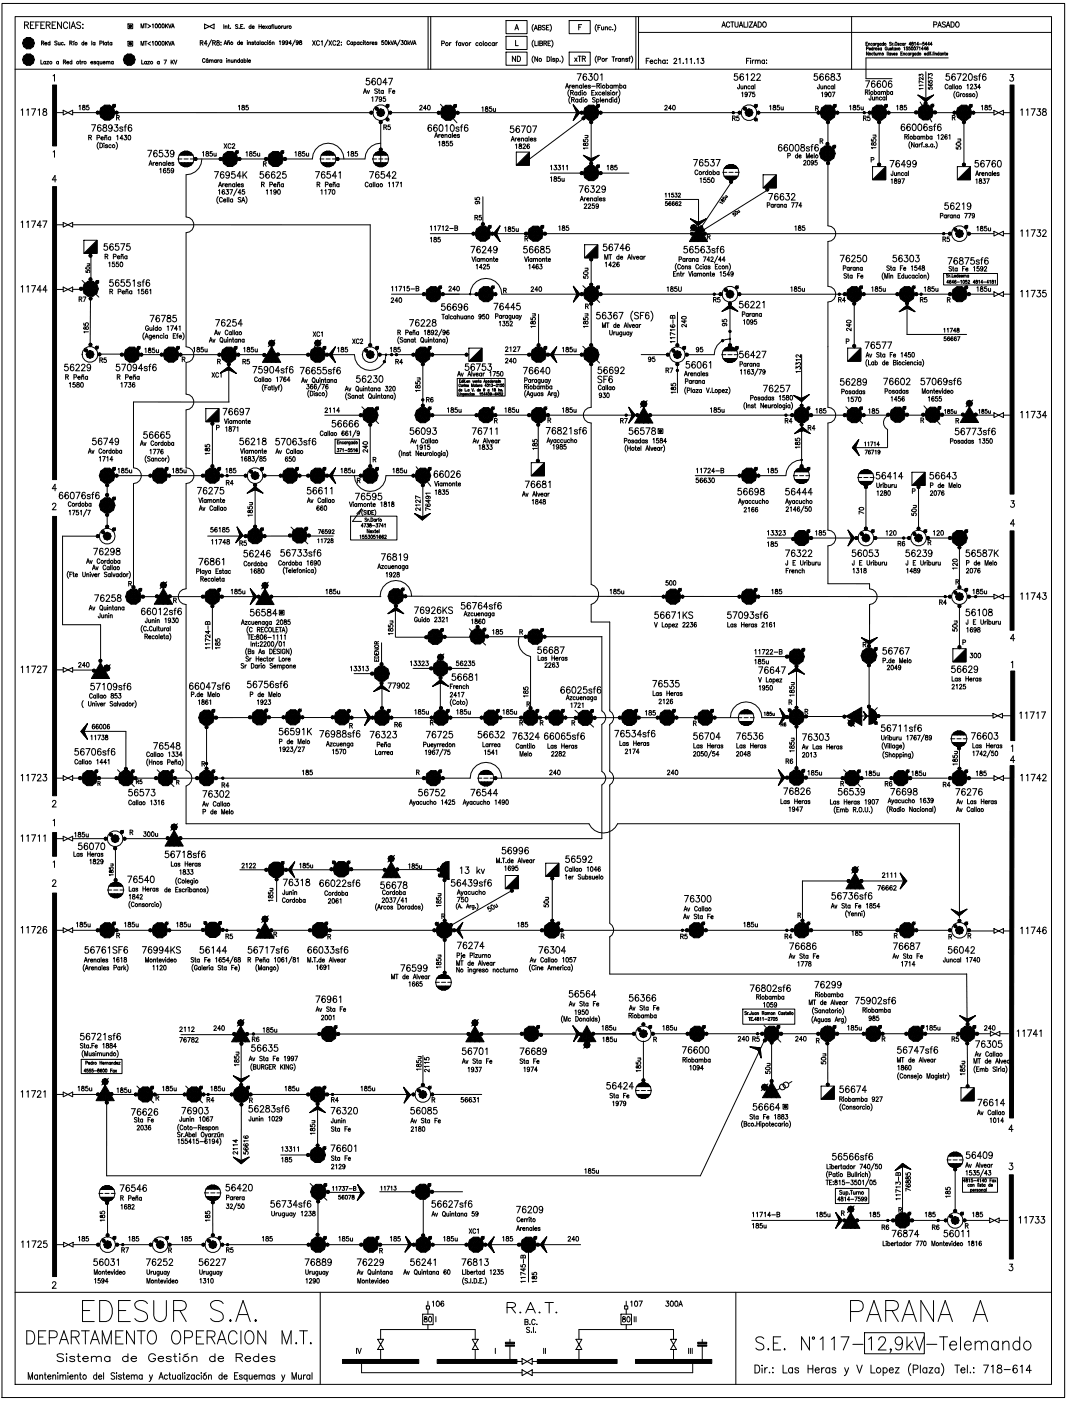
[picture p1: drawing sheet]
<svg xmlns="http://www.w3.org/2000/svg" width="226mm" height="297mm" viewBox="0 0 226 297" stroke-linecap="round" stroke-linejoin="round" font-family="sans-serif">
<g fill="none" stroke="#000" stroke-width=".21">
<path d="M.4 .7h225.3v295.6h-225.3zM3.2 3.5h219.7v290h-219.7zM3.2 14.7h219.7M5.2 5.3h.7l.1-.5-.8-.1v1.4M5.6 5.3l.4 .8M6.5 5.3h.4M7.2 4.7h-.7v1.4h.7M7.6 5.3h.5M8.4 4.7h-.8v1.4M8.7 5.3h.4M8.7 12.7v.9h.4M8.8 9.1h.4l.1-.3-.5-.1v.8"/>
<path d="M9.1 9.1l.2 .4M9.4 4.7h-.7v1.4h.7M9.5 9.2h.4v-.1a.25 .25 0 0 0-.3 0 .25 .25 0 0 0 0 .4 .25 .25 0 0 0 .3-.1M9.7 13.1a.24 .24 0 0 0-.4 0 .24 .24 0 0 0 0 .4 .24 .24 0 0 0 .4 0M9.7 13v.6M9.8 5.3h.7l.1-.5-.8-.1v1.4M9.9 13h.4l-.4 .6h.4M10.2 5.3l.4 .8M10.6 9.1a.25 .25 0 0 0-.4 0 .25 .25 0 0 0 0 .3 .25 .25 0 0 0 .4 0M10.6 8.7v.8M11.1 5.3h.4M11.3 16.1l.3-.3v1.4"/>
<path d="M11.8 4.7h-.7v1.4h.7M12.1 8.8l-.2-.1-.3 .1 .5 .6-.2 .1-.3-.1M12.4 9v.5l.3-.1M12.4 13.1a.25 .25 0 0 0-.4 0 .25 .25 0 0 0 0 .4 .25 .25 0 0 0 .4 0M12.4 13v.6M12.7 9v.5M13 4.7v1.4l-.8-1.4v1.4M13.4 9.1a.25 .25 0 0 0-.3 0 .25 .25 0 0 0 0 .3 .25 .25 0 0 0 .3 0M13.4 13.1h.5v-.3l-.5-.1v.9M13.7 13.1l.2 .5M13.7 9.5h.1M14.2 13.3h.4v-.2a.25 .25 0 0 0-.4 0 .25 .25 0 0 0 0 .4 .25 .25 0 0 0 .4 0"/>
<path d="M14.3 5a.46 .46 0 0 0-.5-.3 .46 .46 0 0 0-.4 .5v.3a.46 .46 0 0 0 .4 .6 .46 .46 0 0 0 .5-.4M14.8 4.7v1.4M14.8 9.1h.4l.1-.3-.5-.1v.8M15 9.1l.3 .4M15.1 6.1l.4-1.4 .5 1.4M15.2 13.1a.25 .25 0 0 0-.3 0 .25 .25 0 0 0 0 .4 .25 .25 0 0 0 .3 0M15.2 12.7v.9M15.2 5.6h.6M15.6 9v.5M15.8 8.7l-.3 .2M16.9 13h.2M17 12.7v.7l.2 .2"/>
<path d="M17.1 4.9l-.3-.2-.5 .2 .1 .3 .7 .5v.2l-.3 .2-.5-.2M17.4 13v.6M17.6 5.1v.2zM17.6 5.9v.2zM17.7 13l-.3 .3M17.8 9.1a.25 .25 0 0 0-.4 0 .25 .25 0 0 0 0 .3 .25 .25 0 0 0 .4 0M17.8 8.7v.8M18 9.2h.4v-.1a.25 .25 0 0 0-.3 0 .25 .25 0 0 0 0 .4 .25 .25 0 0 0 .3-.1M19.2 13.3h.5l-.1-.2a.25 .25 0 0 0-.3 0 .25 .25 0 0 0 0 .4 .25 .25 0 0 0 .4 0M19.4 8.7v.8M20.1 9.1a.25 .25 0 0 0-.3 0 .25 .25 0 0 0 0 .3 .25 .25 0 0 0 .3 0M20.1 9v.5"/>
<path d="M20.3 13.1h-.4v.1l.4 .3-.2 .1-.2-.1M20.9 13.1a.24 .24 0 0 0-.3 0 .24 .24 0 0 0 0 .4 .24 .24 0 0 0 .3 0M20.9 13v.9M21.2 9.1h.4v-.4h-.4v.8M21.2 13l.1 .5 .3-.1M21.6 13v.6M21.9 13.3h.4v-.2a.25 .25 0 0 0-.4 0 .25 .25 0 0 0 .1 .4 .25 .25 0 0 0 .3 0M21.9 8.7v.8M22.5 13.2l.4-.1v.5M22.5 13v.6M22.6 9.1a.25 .25 0 0 0-.4 0 .25 .25 0 0 0 0 .3 .25 .25 0 0 0 .4 0M22.6 9v.5"/>
<path d="M22.8 9h.3M22.9 8.7v.7l.2 .1M22.9 13.2l.4-.1v.5M23.7 9.1a.25 .25 0 0 0-.3 0 .25 .25 0 0 0 0 .3 .25 .25 0 0 0 .3 0M23.7 9v.5M24 13.1a.25 .25 0 0 0-.3 0 .25 .25 0 0 0 0 .4 .25 .25 0 0 0 .3 0M24 13v.6M27.1 5.1h1v1h-1zM27.1 8.8h1v1h-1zM29.9 5.9v-.8l.3 .8 .3-.8v.8M29.9 9.6v-.8l.3 .8 .3-.8v.8M30 12.7v.9h.5"/>
<path d="M30.7 5.1h.5M30.7 8.8h.5M30.9 5.1v.8M30.9 8.8v.8M31 13.1a.25 .25 0 0 0-.3 0 .25 .25 0 0 0 0 .4 .25 .25 0 0 0 .3 0M31 13v.6M31.3 13h.4l-.4 .6h.4M31.3 5.2l.6 .4-.6 .3M31.9 8.9l-.6 .3 .6 .4M32.3 5.2l.2-.1v.8M32.3 8.9l.2-.1v.8M33 5.1a.38 .38 0 0 1 .4 .4 .38 .38 0 0 1-.4 .4z"/>
<path d="M33 8.8a.38 .38 0 0 1 .4 .4 .38 .38 0 0 1-.4 .4zM33.7 5.1a.38 .38 0 0 1 .4 .4 .38 .38 0 0 1-.4 .4l-.1-.3zM33.7 8.8a.38 .38 0 0 1 .4 .4 .38 .38 0 0 1-.4 .4l-.1-.4zM33.8 13.1a.25 .25 0 0 0-.4 0 .25 .25 0 0 0 0 .4 .25 .25 0 0 0 .4 0M33.8 13v.6M34.4 5.1a.38 .38 0 0 1 .4 .4 .38 .38 0 0 1-.4 .4l-.1-.3zM34.4 8.8a.38 .38 0 0 1 .4 .4 .38 .38 0 0 1-.4 .4l-.1-.4zM34.8 12.7h.5l-.4 .9M35.1 5.1v.8M35.1 8.8v.8M35.3 5.4l.3 .5M35.3 9.1l.3 .5"/>
<path d="M35.6 5.1l-.5 .5M35.6 8.8l-.5 .5M35.7 5.1l.3 .8 .3-.8M35.7 8.8l.3 .8 .3-.8M36.3 12.7v.9M36.4 5.9l.3-.8 .2 .8M36.4 9.6l.3-.8 .2 .8M36.5 13.1l.3 .5M36.5 5.6h.3M36.5 9.3h.3M36.8 12.7l-.5 .6M36.9 12.7l.3 .9 .3-.9"/>
<path d="M42.5 9.1l.5-.1v-.3l-.5-.1v1M42.7 9.1l.3 .5M43.4 5.1l1 .5-1 .5zM43.5 12.6a.28 .28 0 0 0-.4-.2 .28 .28 0 0 0-.2 .3v.2a.27 .27 0 0 0 .2 .3 .27 .27 0 0 0 .4-.2M43.9 9.3h-.6l.4-.7v1M44 12.4l-.2 .2M44.1 12.8a.25 .25 0 0 0-.3 0 .25 .25 0 0 0 0 .3 .25 .25 0 0 0 .3 0M44.1 12.7v.5M44.4 5.6l1-.5v1zM44.4 12.8l.4-.1v.5M44.4 12.7v.5M44.8 12.8l.4-.1v.5"/>
<path d="M44.8 8.4l-.7 1.5M45.1 9.1l.5-.1v-.3l-.5-.1v1M45.4 9.1l.3 .5M45.9 12.8a.25 .25 0 0 0-.4 0 .25 .25 0 0 0 0 .3 .25 .25 0 0 0 .4 0M45.9 12.7v.5M46 8.7v.2a.39 .39 0 0 1 .4 .2 .39 .39 0 0 1 0 .5h-.3a.32 .32 0 0 1-.2-.4 .32 .32 0 0 1 .4-.2l.1-.3zM46.2 12.7v.5M46.4 12.7l-.2 .2M46.8 8.9h.1M46.8 9.5h.1M47 12.8a.25 .25 0 0 0-.3 0 .25 .25 0 0 0 0 .3 .25 .25 0 0 0 .3 0M47 12.7v.5"/>
<path d="M47.4 5.2v.9M47.5 9.5l.3-.9 .3 .9M47.6 9.2h.4M47.7 5.7l.4-.2v.6M47.7 5.5v.6M48 12.4h.1M48.1 12.7v.5M48.2 9.1l.4-.2v.6M48.2 8.9v.6M48.3 12.8l.4-.1v.5M48.3 5.5h.3M48.3 12.7v.5"/>
<path d="M48.5 5.2v.7l.1 .2M48.6 8.6l-.4 .1M48.9 6h.1M49 12.7l.1 .5 .3-.1M49.4 12.7v.5M49.7 12.8l.4-.1v.5M49.7 12.7v.5M50.4 5.3l-.2-.1-.3 .1 .5 .6-.2 .2-.3-.2M50.7 6h.1M50.8 9a.25 .25 0 0 0-.4 0 .25 .25 0 0 0 0 .4 .25 .25 0 0 0 .4-.1M50.8 8.6v.9M50.8 12.8a.25 .25 0 0 0-.4 0 .25 .25 0 0 0 0 .3 .25 .25 0 0 0 .4 0"/>
<path d="M50.8 12.4v.8M51 9.1h.4v-.1a.25 .25 0 0 0-.3 0 .25 .25 0 0 0 0 .4 .25 .25 0 0 0 .3-.1M51 5.6h.3M51.5 12.8a.25 .25 0 0 0-.4 0 .25 .25 0 0 0 0 .3 .25 .25 0 0 0 .4 0M51.5 12.7v.5M51.5 5.2h-.5v.9h.5M51.7 6h.1M51.7 12.8a.25 .25 0 0 1 .4 0 .25 .25 0 0 1 0 .3 .25 .25 0 0 1-.4 0M51.7 12.4v.8M52.4 12.4v.8M52.4 8.7h.1M52.4 8.9v.6"/>
<path d="M52.7 12.9h.4v-.1a.25 .25 0 0 0-.4 0 .25 .25 0 0 0 .1 .4 .25 .25 0 0 0 .3-.1M52.7 9.1l.4-.2v.6M52.7 8.9v.6M53.2 5.6a.25 .25 0 0 0-.3 0 .25 .25 0 0 0 0 .4 .25 .25 0 0 0 .3-.1M53.2 5.2v.9M53.5 5.7h.4v-.1a.25 .25 0 0 0-.4 0 .25 .25 0 0 0 .1 .4 .25 .25 0 0 0 .3-.1M53.8 9l-.2-.1-.2 .1 .3 .2v.2l-.3-.1M54 8.9h.2M54.1 8.6v.7l.1 .2M54.8 9a.25 .25 0 0 0-.3 0 .25 .25 0 0 0 0 .4 .25 .25 0 0 0 .3-.1M54.8 8.9v.6M54.9 5.6h.5"/>
<path d="M54.9 5.2v.9M55.1 8.6v.9M55.4 5.2v.9M55.7 5.7h.4l-.1-.1a.25 .25 0 0 0-.3 0 .25 .25 0 0 0 0 .4 .25 .25 0 0 0 .4-.1M55.8 9a.25 .25 0 0 0-.3 0 .25 .25 0 0 0 0 .4 .25 .25 0 0 0 .3-.1M55.8 8.9v.6M56.3 5.5l.4 .6M56.5 9a.25 .25 0 0 0-.4 0 .25 .25 0 0 0 0 .4 .25 .25 0 0 0 .4-.1M56.7 5.5l-.4 .6M56.7 8.7h.1M56.7 8.9v.6M57.3 5.6a.25 .25 0 0 0-.3 0 .25 .25 0 0 0 0 .4 .25 .25 0 0 0 .3-.1"/>
<path d="M57.3 5.5v.6M57.4 8.6l-.3 .2M57.6 5.5h.2M57.7 9.1l.4-.2v.6M57.7 8.9v.6M57.8 5.2l-.1 .2v.7M58.1 5.2v.9M58.3 5.5l.1 .5 .3-.1M58.7 5.5v.6M59.2 8.8l.2-.2v.9M59.7 5.5v.6M60 5.5l-.3 .2"/>
<path d="M60.2 5.5v.5l.4-.1M60.3 8.9a.23 .23 0 0 1-.3 .2 .23 .23 0 0 1-.1-.4 .23 .23 0 0 1 .4 0l-.1 .7-.3-.1M60.6 5.5v.6M60.9 5.5v.6M61 8.9a.23 .23 0 0 1-.3 .2 .23 .23 0 0 1-.1-.4 .23 .23 0 0 1 .4 0l-.1 .7-.3-.1M61.1 5.5l-.2 .2M61.8 9.2h-.5l.3-.6v.9M62.6 8.5l-.7 1.2M63.2 8.9a.23 .23 0 0 1-.3 .2 .23 .23 0 0 1-.1-.4 .23 .23 0 0 1 .4 0l-.1 .7-.3-.1M63.6 8.7l-.1 .1a.43 .43 0 0 1 .4 .6l-.2 .1a.27 .27 0 0 1-.2-.4 .27 .27 0 0 1 .3-.2l.1-.2zM66.3 8.6l.5 1M66.8 8.6l-.5 1"/>
<path d="M67.7 8.9a.32 .32 0 0 0-.4-.3 .32 .32 0 0 0-.2 .4v.2a.32 .32 0 0 0 .2 .4 .32 .32 0 0 0 .4-.2M68.1 8.8l.2-.2v1M69.5 8.4l-.7 1.5M69.7 8.6l.6 1M70.3 8.6l-.6 1M71.2 8.9a.32 .32 0 0 0-.4-.3 .32 .32 0 0 0-.2 .4v.2a.32 .32 0 0 0 .2 .4 .32 .32 0 0 0 .4-.2M71.5 8.9l.2-.3 .3 .2-.6 .8h.6M72.4 8.9h.1M72.4 9.5h.1M74.1 8.8a.27 .27 0 0 0-.3-.2 .27 .27 0 0 0-.2 .3v.2a.28 .28 0 0 0 .2 .4 .28 .28 0 0 0 .3-.2M74.8 9a.25 .25 0 0 0-.4 0 .25 .25 0 0 0 0 .4 .25 .25 0 0 0 .4-.1M74.8 8.9v.6"/>
<path d="M75 9a.25 .25 0 0 1 .4 0 .25 .25 0 0 1 0 .4 .25 .25 0 0 1-.4-.1M75 8.9v.8M76.1 9a.24 .24 0 0 0-.3 0 .24 .24 0 0 0 0 .4 .24 .24 0 0 0 .3-.1M76.1 8.9v.6M76.8 9a.25 .25 0 0 0-.4 0 .25 .25 0 0 0 0 .4 .25 .25 0 0 0 .4-.1M77.1 19.8l.3-1 .3 1M77 8.7h.1M77.1 8.9v.6M77.2 19.5h.4M77.3 8.9h.2M77.4 8.6v.7l.2 .2M77.8 19.2l.3 .6 .2-.6"/>
<path d="M78.3 16.6h-.6l-.1 .6a.45 .45 0 0 1 .7 0 .45 .45 0 0 1-.1 .7 .45 .45 0 0 1-.6-.2M78.5 8.9v.6M78.7 8.9l-.2 .2M78.9 9.1h.4v-.1a.25 .25 0 0 0-.4 0 .25 .25 0 0 0 .1 .4 .25 .25 0 0 0 .3-.1M79.6 16.8l-.1-.1a.39 .39 0 0 0-.6 .2v.9a.39 .39 0 0 0 .6 0 .39 .39 0 0 0-.1-.6 .39 .39 0 0 0-.6 .3M79.9 9l-.1-.1-.3 .1 .4 .2v.2l-.4-.1M80 19l-.2-.2-.4 .2 .1 .2 .5 .2v.3l-.2 .1-.4-.1M80.2 16.7a.39 .39 0 0 1 .6 .2v.3a.59 .59 0 0 1-.5 .8 .95 .95 0 0 1-.1-1.3zM80.2 19.2h.3M80.4 18.8v.8l.2 .2M81.3 19.3a.29 .29 0 0 0-.4 0 .29 .29 0 0 0 0 .4 .29 .29 0 0 0 .4 0M81.3 19.2v.6"/>
<path d="M81.3 8.6h-.3l-.1 .4a.27 .27 0 0 1 .4 0 .27 .27 0 0 1 0 .4 .27 .27 0 0 1-.4-.1M81.7 8.7a.38 .38 0 0 1 .4 .3 .38 .38 0 0 1-.4 .4l-.1-.3zM82.1 17.5h-.9l.6-.9v1.4M82.4 8.6v.9M82.4 16.6h.8l-.6 1.4M82.5 19.3h.3M82.5 9.1l.3 .4M82.7 8.9l-.3 .4M82.9 8.6l.2 .9 .3-.9M83 18.8h-.5v1M83.2 19.4h.5a.26 .26 0 0 0-.3-.3 .26 .26 0 0 0-.2 .3l.2 .4 .3-.1M83.5 9.5l.3-.9 .3 .9"/>
<path d="M83.6 9.2h.4M84.8 8.5l-.6 1.2M85.1 8.6h.4l-.2 .3a.27 .27 0 0 1 .2 .5 .26 .26 0 0 1-.5-.1M85.8 8.7a.38 .38 0 0 1 .4 .3 .38 .38 0 0 1-.4 .4zM86.5 8.6v.9M86.6 9.1l.3 .4M86.8 8.9l-.3 .4M87 8.6l.3 .9 .3-.9M87.6 9.5l.3-.9 .3 .9M87.7 9.2h.4M90.8 3.5v11.2M91.3 3.5v11.2"/>
<path d="M93.6 9.2h.5l.1-.4-.6-.1v1M95.3 9v.7M95.6 9l-.3 .3M96.7 9h.2M97 8.7l-.2 .2v.8M97.7 9.2a.29 .29 0 0 0-.4-.1 .29 .29 0 0 0 0 .5 .29 .29 0 0 0 .4-.1M97.7 9v.7M97.9 9l.3 .7 .2-.7M99.5 9v.7M99.8 9l-.3 .3M101.4 9.2a.29 .29 0 0 0-.4-.1 .29 .29 0 0 0 0 .5 .29 .29 0 0 0 .4-.1M102.5 8.7v1"/>
<path d="M104.1 9.2a.29 .29 0 0 0-.5-.1 .29 .29 0 0 0 0 .5 .29 .29 0 0 0 .5-.1M104.8 9.2a.29 .29 0 0 0-.4-.1 .29 .29 0 0 0 0 .5 .29 .29 0 0 0 .4-.1M104.8 9v.7M105.1 9v.7M105.5 9l-.4 .3M107.3 11h4.4v2.8h-4.4zM107.3 7.7h4.4v2.8h-4.4zM107.3 4.4h4.4v2.7h-4.4zM109.2 6.3l.3-1.1 .4 1.1M109.3 11.9v1.1l-.7-1.1v1.1M109.3 8.6v1.1h.6M109.3 6h.5"/>
<path d="M109.7 11.9a.57 .57 0 0 1 .7 .6 .57 .57 0 0 1-.7 .5zM113.1 11.9a1.08 1.08 0 0 0 0 1.5M113.1 8.5a1.08 1.08 0 0 0 0 1.5M113.1 5.2a1.08 1.08 0 0 0 0 1.5M113.3 6.3l.3-.9 .3 .9M113.4 8.7v1h.5M113.4 6h.4M114 12.1v.9l-.6-.9v.9M114.1 8.7v1M114.1 5.8l.6 .1v.2l-.2 .2h-.4v-.9l.6 .1v.2l-.2 .1M114.4 9.2l.6 .1v.2l-.2 .2h-.4v-1l.6 .1v.2l-.2 .2M115.3 9.2l.5-.1 .1-.3-.6-.1v1"/>
<path d="M115.6 5.5l-.2-.1-.4 .1 .1 .2 .5 .4-.2 .2-.4-.1M115.6 9.2l.3 .5M115.9 5.8h.3M116 12.1a.5 .5 0 0 1 .6 .4 .5 .5 0 0 1-.6 .5zM116.2 9.2h.3M116.4 5.4h-.5v.9h.5M116.6 5.2a1.08 1.08 0 0 1 0 1.5M116.7 8.7h-.5v1h.5M116.8 12.1h.1M116.9 12.4v.6M116.9 8.5a1.08 1.08 0 0 1 0 1.5M117.6 12.5l-.2-.1-.2 .1 .4 .2v.3l-.4-.1"/>
<path d="M117.9 12.5a.29 .29 0 0 1 .4 0 .29 .29 0 0 1 0 .4 .29 .29 0 0 1-.4 0M117.9 12.4v1M118.7 12.9h.1M119.1 11.9a1.08 1.08 0 0 1 0 1.5M119.9 18.7l.3-1 .4 1M120 18.4h.4M120.7 11h4.4v2.8h-4.4zM120.7 4.4h4.4v2.7h-4.4zM120.7 19a1.08 1.08 0 0 0 0 1.5M120.8 18.1v.6M121 19.7l.5-.1v-.3l-.5-.1v1M121.1 18.1l-.3 .2"/>
<path d="M121.3 19.7l.3 .5M121.3 18.3h.5l-.1-.1a.29 .29 0 0 0-.4 0 .29 .29 0 0 0 .1 .4 .29 .29 0 0 0 .4 0M121.8 12.3l.6 .7M122.1 18.2l.2-.1h.2v.6M122.1 18.1v.6M122.3 19.7a.29 .29 0 0 0-.4-.1 .29 .29 0 0 0 0 .5 .29 .29 0 0 0 .4-.1M122.3 19.5v.7M122.4 12.3l-.6 .7M122.4 15.6h.8l-.6 1.4M122.5 11.9h.7M122.7 5.8h.4M122.9 11.9v1.1"/>
<path d="M123.1 19.7a.29 .29 0 0 0-.4-.1 .29 .29 0 0 0 0 .5 .29 .29 0 0 0 .4-.1M123.1 19.2v1M123.3 5.2h-.6v1.1M123.3 18.2a.29 .29 0 0 0-.4 0 .29 .29 0 0 0 0 .4 .29 .29 0 0 0 .4 0M123.3 18.1v.6M123.4 19.2h.1M123.4 19.6v.6M123.5 12.4h.5l.1-.4-.6-.1v1.1M123.7 17.7v1M123.8 12.4l.3 .6M124 18.3h.5l-.1-.1a.29 .29 0 0 0-.4 0 .29 .29 0 0 0 .1 .4 .29 .29 0 0 0 .4 0M124.3 15.8v-.1a.39 .39 0 0 0-.6 .2v.9a.39 .39 0 0 0 .6 .1 .39 .39 0 0 0-.1-.6 .39 .39 0 0 0-.6 .3"/>
<path d="M124.9 15.6h.6l-.3 .6a.44 .44 0 0 1 .3 .7 .44 .44 0 0 1-.7-.1M125.2 18.2l-.5-.1v.2l.5 .3-.2 .1-.3-.1M125.5 19.7h.3M125.5 18.3h.7M126 19.2h-.5v1h.5M126.1 15.7a.39 .39 0 0 1 .6 .2l.1 .3a.6 .6 0 0 1-.5 .8 .95 .95 0 0 1-.2-1.3zM126.2 19.5l.5 .7M126.5 11.9a1.08 1.08 0 0 0 0 1.5M126.5 5.2a1.08 1.08 0 0 0 0 1.5M126.5 18.2h.5l.1-.4-.6-.1v1M126.7 19.5l-.5 .7M126.8 12.6l.5-.1v-.4h-.5v.9"/>
<path d="M126.8 5.8h.3M126.8 18.2l.3 .5M127.3 5.4h-.5v.9M127.3 15.9l.3-.3v1.4M127.4 19.7a.29 .29 0 0 0-.4-.1 .29 .29 0 0 0 0 .5 .29 .29 0 0 0 .4-.1M127.4 17.8h.1M127.4 18.1v.6M127.5 5.7l.1 .6h.2l.2-.2M127.7 19.8h.5a.25 .25 0 0 0-.3-.3 .25 .25 0 0 0-.2 .3l.2 .4 .3-.2M128 5.7v.6M128.3 5.9l.2-.2h.2l.1 .6M128.3 5.7v.6"/>
<path d="M128.4 12.4v.6M128.5 19.2v1M128.6 18.2a.29 .29 0 0 1 .4 0 .29 .29 0 0 1 0 .4 .29 .29 0 0 1-.4 0M128.6 17.7v1M128.8 12.4l-.4 .3M129.2 19.7l-.4-.1v.1l.4 .3-.2 .2-.2-.2M129.5 19.2h.1M129.5 19.6v.6M129.6 5.8a.29 .29 0 0 0-.4 0 .29 .29 0 0 0 0 .4 .29 .29 0 0 0 .4 0M129.7 12.1h.6M129.8 18.2a.29 .29 0 0 0-.4 0 .29 .29 0 0 0 0 .4 .29 .29 0 0 0 .4 0M129.8 18.1v.6"/>
<path d="M129.9 6.2h.1M130 12.1v.9M130.1 18.2l.3-.1h.2v.6M130.1 18.1v.6M130.2 5.2a1.08 1.08 0 0 1 0 1.5M130.5 12.4v.6M130.6 18.2l.2-.1h.2l.1 .6M130.6 19.5v.7M130.9 12.4l-.4 .3M131 19.5l-.4 .3M131.1 19a1.08 1.08 0 0 1 0 1.5M131.4 18.2a.29 .29 0 0 1 .4 0 .29 .29 0 0 1 0 .4 .29 .29 0 0 1-.4 0"/>
<path d="M131.4 17.7v1M131.5 12.5a.29 .29 0 0 0-.4 0 .29 .29 0 0 0 0 .4 .29 .29 0 0 0 .4 0M131.5 12.4v.6M131.9 12.6l.2-.2h.2v.6M131.9 12.4v.6M132.7 18.2a.29 .29 0 0 0-.5 0 .29 .29 0 0 0 0 .4 .29 .29 0 0 0 .5 0M132.7 18.1v.6M133.1 12.5l-.2-.1-.3 .1 .5 .2v.3l-.5-.1M133.3 12.4h.3M133.6 12.1l-.2 .1v.8M133.8 11.9a1.08 1.08 0 0 1 0 1.5M134.8 3.5v11.2"/>
<path d="M135.4 3.5v11.2M135.4 6.9h87.5M137 12.9h.4M137.6 12.4h-.6v1.1M137.8 13h.6a.29 .29 0 0 0-.3-.3 .29 .29 0 0 0-.3 .3l.3 .5 .3-.2M139.3 12.9a.33 .33 0 0 0-.5 0 .33 .33 0 0 0 0 .4 .33 .33 0 0 0 .5 0M139.6 12.9l.2-.2 .3 .1v.7M139.6 12.4v1.1M141 12.9a.33 .33 0 0 0-.5 0 .33 .33 0 0 0 0 .4 .33 .33 0 0 0 .5 0M141 12.7v.8M141.5 12.7v.1zM141.5 13.4h.1"/>
<path d="M142.9 12.6l.2-.2 .4 .2-.7 .9h.7M143.9 12.6l.3-.2v1.1M144.8 13.4h.1M145.4 12.6l.2-.2v1.1M146.3 12.6l.3-.2v1.1M147.2 13.4h.1M147.8 12.6l.2-.2v1.1M148.7 12.4h.5l-.3 .4a.35 .35 0 0 1 .3 .5 .35 .35 0 0 1-.6 0M153 5.8l.4-1.2 .4 1.2M153.2 5.4h.5M154.7 4.9a.37 .37 0 0 0-.4-.3 .37 .37 0 0 0-.3 .5v.2a.37 .37 0 0 0 .3 .5 .37 .37 0 0 0 .4-.3M154.9 4.6h.7"/>
<path d="M155.2 4.6v1.2M155.8 4.6v.8l.3 .4 .3-.2 .1-1M156.3 15.6h-.6v.6a.45 .45 0 0 1 .7 0 .45 .45 0 0 1-.1 .7 .45 .45 0 0 1-.7-.1M156.7 5.8l.4-1.2 .4 1.2M156.8 17.9l-.1 .9h-.3v-.3M156.9 5.4h.4M157.1 18.2v.6l.2 .1 .2-.2M157.3 19.7l.1-.2v1M157.5 18.2v.7M157.6 15.8l-.1-.1a.39 .39 0 0 0-.6 .2v.9a.39 .39 0 0 0 .7 .1 .39 .39 0 0 0-.2-.6 .39 .39 0 0 0-.5 .3M157.7 4.6v1.2h.6M157.8 18.4l.2-.2h.2l.1 .7"/>
<path d="M157.8 18.2v.7M158.2 15.9l.3-.3v1.4M158.3 12.9h.3M158.4 19.9a.26 .26 0 0 1-.2 .2 .26 .26 0 0 1-.3-.3l.3-.3a.53 .53 0 0 1 .3 .5 .53 .53 0 0 1-.4 .5l-.1-.1M158.5 4.6v1.2M158.7 19.5h.6l-.4 1M158.9 4.6h.6l-.6 1.2h.6M158.9 12.4h-.6v1.1M159 18.3a.28 .28 0 0 0-.4 0 .28 .28 0 0 0 0 .4 .28 .28 0 0 0 .4 0M159.1 12.4h.1M159.1 12.8v.7M159.3 16l.2-.4h.2l.3 .3-.2 .5-.6 .6h.8"/>
<path d="M159.5 12.7v.8M159.7 18.3a.27 .27 0 0 0-.4 0 .27 .27 0 0 0 0 .4 .27 .27 0 0 0 .4 0M159.7 18.2v.7M159.7 5.8l.4-1.2 .4 1.2M159.9 5.4h.5M159.9 12.7l-.3 .1-.1 .2M160 19.5h-.4l-.1 .5a.3 .3 0 0 1 .5 0 .3 .3 0 0 1-.1 .4 .3 .3 0 0 1-.4-.1M160 17.9v1M160.1 12.9l.3-.2 .2 .1 .1 .7M160.1 12.7v.8M160.5 16l.2-.4h.2l.3 .3-.2 .5-.6 .6h.8M160.7 12.9l.2-.2 .2 .1 .1 .7"/>
<path d="M160.7 4.6a.57 .57 0 0 1 .7 .6 .57 .57 0 0 1-.7 .6zM161.9 4.7a.51 .51 0 0 1 .6 .5 .51 .51 0 0 1-.6 .5l-.2-.4zM162.1 12.9a.33 .33 0 0 0-.5 0 .33 .33 0 0 0 0 .4 .33 .33 0 0 0 .5 0M162.1 12.7v.8M162.5 12.7v.1zM162.5 13.4h.1M173.3 15.6h-.6l-.1 .6a.45 .45 0 0 1 .7 0 .45 .45 0 0 1-.1 .7 .45 .45 0 0 1-.6-.1M173.7 17.9v.9h-.3l-.1-.3M174 18.2l.1 .6 .2 .1 .1-.2M174.2 19.7l.2-.2v1M174.4 18.2v.7M174.5 15.8v-.1a.39 .39 0 0 0-.6 .2v.9a.39 .39 0 0 0 .6 .1 .39 .39 0 0 0-.1-.6 .39 .39 0 0 0-.6 .3"/>
<path d="M174.8 18.4l.2-.2h.2v.7M174.8 18.2v.7M175.4 19.9a.28 .28 0 0 1-.5 .2 .28 .28 0 0 1 .1-.5l.1-.1a.53 .53 0 0 1 .3 .5 .53 .53 0 0 1-.3 .5l-.2-.1M175.7 15.8v-.1a.39 .39 0 0 0-.6 .2v.9a.39 .39 0 0 0 .6 .1 .39 .39 0 0 0-.1-.6 .39 .39 0 0 0-.6 .3M175.8 19.6a.48 .48 0 0 1 .5 .4 .48 .48 0 0 1-.3 .5l-.3-.2zM175.9 18.3a.27 .27 0 0 0-.3 0 .27 .27 0 0 0 0 .4 .27 .27 0 0 0 .3 0M176.3 15.7v.4a.56 .56 0 0 1 .6 .2 .56 .56 0 0 1 0 .7h-.2a.46 .46 0 0 1-.6-.4 .46 .46 0 0 1 .6-.4l.2-.2v-.3zM176.4 19.5h.6l-.4 1M176.7 18.3a.28 .28 0 0 0-.4 0 .28 .28 0 0 0 0 .4 .28 .28 0 0 0 .4 0M176.7 18.2v.7M177 17.9v1M177.5 15.6h.6l-.3 .6a.44 .44 0 0 1 .3 .7 .44 .44 0 0 1-.8-.1"/>
<path d="M180.5 3.5v11.2M183.5 19.5h.4l.1-.3-.5-.1v.9M183.5 17.1h.8l-.6 1.4M183.6 16.7h5.5M183.6 9.3h.2M183.7 10.3h.3v-.3l-.3-.1v.7M183.7 19.5l.3 .5M183.9 9h-.3v.6h.3M184.1 11v.7l-.4-.7v.7M184.1 9.3l.3-.1v.4M184.1 9.2v.4M184.2 10.4h.4l-.1-.2a.19 .19 0 0 0-.2 .1 .19 .19 0 0 0 0 .2 .19 .19 0 0 0 .3 0"/>
<path d="M184.3 19.1h.1M184.3 19.4v.6M184.9 9.3a.19 .19 0 0 0-.2 0 .19 .19 0 0 0 0 .2 .19 .19 0 0 0 .2 0M185 10.3a.19 .19 0 0 0-.2 0 .19 .19 0 0 0 0 .2 .19 .19 0 0 0 .2 0M185 9.9v.7M185.1 11.3a.19 .19 0 0 0-.3 0 .19 .19 0 0 0 0 .3 .19 .19 0 0 0 .3 0M185.2 11.3h.2M185.3 10.2v.4M185.3 11v.6l.2 .1M185.4 19.5a.28 .28 0 0 1 .4 0 .28 .28 0 0 1 0 .4 .28 .28 0 0 1-.4 0M185.4 19.1v.9M185.4 9.3a.19 .19 0 0 0-.3 0 .19 .19 0 0 0 0 .2 .19 .19 0 0 0 .3 0"/>
<path d="M185.4 9.2v.4M185.5 17.3l-.4-.2a.78 .78 0 0 0-.4 .8 .78 .78 0 0 0 .5 .6 .41 .41 0 0 0 .4-.4 .41 .41 0 0 0-.4-.4 .41 .41 0 0 0-.4 .4M185.5 10.2l-.2 .2M185.6 11.3v.4l.3-.1M185.6 9.2v.4M185.8 9.2l-.2 .2M185.9 11.3v.4M186.1 11.3v.4M186.3 9.2l-.1 .6h-.2M186.3 9.3a.19 .19 0 0 0-.3 0 .19 .19 0 0 0 0 .2 .19 .19 0 0 0 .3 0M186.4 11.3l-.3 .1M186.4 10.3h-.3l.3 .3-.3-.1"/>
<path d="M186.5 11.4l.3-.1v.4M186.5 11.3v.4M186.5 19.5a.27 .27 0 0 0-.3 0 .27 .27 0 0 0 0 .4 .27 .27 0 0 0 .3 0M186.5 19.4v.6M186.7 17.3l-.4-.2a.78 .78 0 0 0-.4 .8 .78 .78 0 0 0 .5 .6 .41 .41 0 0 0 .4-.4 .41 .41 0 0 0-.4-.4 .41 .41 0 0 0-.4 .4M186.8 9.3a.19 .19 0 0 0-.3 0 .19 .19 0 0 0 0 .2 .19 .19 0 0 0 .3 0M186.8 9.2v.4M186.9 19.6l.2-.2h.2v.6M186.9 19.4v.6M186.9 10.3a.19 .19 0 0 0-.3 0 .19 .19 0 0 0 0 .2 .19 .19 0 0 0 .3 0M186.9 10.2v.4M187.3 17.2l.3-.1a.78 .78 0 0 1 .3 .8 .78 .78 0 0 1-.5 .6 .96 .96 0 0 1-.1-1.3z"/>
<path d="M187.3 19.6l.2-.2h.2v.6M187.3 9.3a.19 .19 0 0 0-.3 0 .19 .19 0 0 0 0 .2 .19 .19 0 0 0 .3 0M187.3 9v.6M188 19.5a.27 .27 0 0 1 .4 0 .27 .27 0 0 1 0 .4 .27 .27 0 0 1-.4 0M188 19.1v.9M188.1 10.1a.21 .21 0 0 0-.3-.2 .21 .21 0 0 0-.2 .3v.2a.21 .21 0 0 0 .3 .2 .21 .21 0 0 0 .2-.2h-.2M188.1 11v.7M188.2 10.2l.1 .4 .2-.1M188.3 11v.7M188.5 10.2v.4M188.8 11.3a.19 .19 0 0 0-.3 0 .19 .19 0 0 0 0 .3 .19 .19 0 0 0 .3 0M188.8 11.3v.4"/>
<path d="M189 9.1h-.4l.4 .3-.2 .2-.2-.1M189 11.3l.1 .4 .2-.4M189 10.3h-.3l.3 .3-.3-.1M189.1 17.3l-.4-.2a.78 .78 0 0 0-.4 .8 .78 .78 0 0 0 .5 .6 .41 .41 0 0 0 .4-.4 .41 .41 0 0 0-.4-.4 .41 .41 0 0 0-.5 .4M189.1 9.2v.4M189.2 10.2h.2M189.2 19.5a.28 .28 0 0 0-.4 0 .28 .28 0 0 0 0 .4 .28 .28 0 0 0 .4 0M189.2 19.4v.6M189.2 9.9v.6l.2 .1M189.4 9.2l-.3 .2M189.4 11.4h.4l-.1-.1a.19 .19 0 0 0-.2 0 .19 .19 0 0 0 0 .3 .19 .19 0 0 0 .3 0M189.5 9.6h.1"/>
<path d="M189.8 10.3a.19 .19 0 0 0-.2 0 .19 .19 0 0 0 0 .2 .19 .19 0 0 0 .2 0M189.8 10.2v.4M190 10.2l.2 .4 .1-.4M190.2 11.3h-.3l.3 .4-.3-.1M190.6 9.3h-.3l.3 .3-.3-.1M191 11.3h.2M191.1 9.3a.19 .19 0 0 0-.2 0 .19 .19 0 0 0 0 .2 .19 .19 0 0 0 .2 0M191.3 11h-.3v.7h.3M191.5 11.4l.3-.1v.4M191.5 11.3v.4M191.6 9.3a.19 .19 0 0 0-.3 0 .19 .19 0 0 0 0 .2 .19 .19 0 0 0 .3 0M191.6 9.2v.4"/>
<path d="M191.6 10.1l.2-.2v.7M191.8 9.2v.4M192 9.2l-.2 .2M192.3 11.3a.19 .19 0 0 0-.3 0 .19 .19 0 0 0 0 .3 .19 .19 0 0 0 .3 0M192.4 9.9h-.3v.3a.21 .21 0 0 1 .3 0 .21 .21 0 0 1 0 .3 .21 .21 0 0 1-.3 0M192.8 11.3a.19 .19 0 0 0-.3 0 .19 .19 0 0 0 0 .3 .19 .19 0 0 0 .3 0M192.8 11.3v.4M193 9.9h-.3v.3a.21 .21 0 0 1 .3 0 .21 .21 0 0 1-.1 .3 .21 .21 0 0 1-.3 0M193 11.3v.4M193.1 9.4h-.4l.3-.4v.6M193.2 11.3l-.2 .1M193.3 10a.3 .3 0 0 1 .3 .3 .3 .3 0 0 1-.3 .3z"/>
<path d="M193.3 9v.2a.24 .24 0 0 1 .3 .1 .24 .24 0 0 1-.1 .3 .22 .22 0 0 1-.3-.2 .22 .22 0 0 1 .3-.2l.1-.2zM193.7 11.3l-.1 .6h-.2M193.7 11.3a.19 .19 0 0 0-.3 0 .19 .19 0 0 0 0 .3 .19 .19 0 0 0 .3 0M193.9 9.1l.1-.1v.6M194.2 11.3a.19 .19 0 0 0-.3 0 .19 .19 0 0 0 0 .3 .19 .19 0 0 0 .3 0M194.2 11.3v.4M194.3 9.9h.3l-.2 .7M194.7 11.3a.19 .19 0 0 0-.3 0 .19 .19 0 0 0 0 .3 .19 .19 0 0 0 .3 0M194.7 11v.7M194.8 9.4h-.5l.3-.4v.6M194.9 16.1v-.4l.3 .3a.26 .26 0 0 1 .4-.3 .26 .26 0 0 1-.1 .5M194.9 10.1l.1-.2v.7"/>
<path d="M194.9 9.3h.5M195.7 18.8h-.8l.1 .2M195.7 18.1h-.8l.1 .1M195.7 16.4v.5l-.7-.4-.1 .2 .2 .2M195.7 17.5l-.8-.4v.5M195.7 10.4h-.4l.3-.5v.7M195.9 9h-.2l-.1 .2a.21 .21 0 0 1 .3 .1 .21 .21 0 0 1 0 .3 .21 .21 0 0 1-.3-.1M196 11.4h.3v-.1a.19 .19 0 0 0-.3 .1 .19 .19 0 0 0 0 .2 .19 .19 0 0 0 .3 0M196.3 15.2v6.9M196.3 10.4h-.4l.3-.5v.7M196.5 9.4h-.4l.3-.4v.6M196.8 10a.3 .3 0 0 0-.3 .3 .3 .3 0 0 0 .2 .3 .19 .19 0 0 0 .1-.3 .19 .19 0 0 0-.3 0v.1"/>
<path d="M196.8 11.3a.19 .19 0 0 0-.3 0 .19 .19 0 0 0 0 .3 .19 .19 0 0 0 .3 0M196.8 11v.7M196.8 18.5v.4h.4a.27 .27 0 0 1 0-.4 .27 .27 0 0 1 .4 .1 .27 .27 0 0 1-.1 .3M196.8 17.1v.3l.4 .1a.27 .27 0 0 1 0-.4 .27 .27 0 0 1 .4 0 .27 .27 0 0 1-.1 .4M196.8 16v-.4l.3 .2a.27 .27 0 0 1 .5-.2 .26 .26 0 0 1-.1 .5M196.9 17.8a.38 .38 0 0 0 .3 .4 .38 .38 0 0 0 .4-.4 .25 .25 0 0 0-.4 0 .25 .25 0 0 0 .2 .4M197 11.1h.1M197 11.3v.4M197.1 9.4h-.4l.2-.4v.6M197.2 11.3h.1M197.4 11l-.2 .2v.5M197.6 11.6h.1"/>
<path d="M197.6 9.4h-.4l.3-.4v.6M197.7 16.7l-.9-.4v.5M197.8 11v.7M198 5.2h.5l.1-.4-.6-.2v1.2M198 11.1h.1M198 11.3v.4M198.2 11.4l.3-.1v.4M198.2 11.3v.4M198.8 5.8l.4-1.2 .4 1.2M199 5.4h.4M199.1 11.3a.19 .19 0 0 0-.3 0 .19 .19 0 0 0 0 .3 .19 .19 0 0 0 .3 0M199.1 11v.7"/>
<path d="M199.6 11.3a.19 .19 0 0 0-.3 0 .19 .19 0 0 0 0 .3 .19 .19 0 0 0 .3 0M199.6 11.3v.4M199.8 11.4l.3-.1v.4M199.8 11.3v.4M200.2 11.3h.2M200.3 11v.6l.2 .1M200.4 4.8l-.2-.2-.4 .2 .1 .3 .5 .3-.2 .4-.4-.2M200.6 11.4h.3v-.1a.19 .19 0 0 0-.3 .1 .19 .19 0 0 0 .1 .2 .19 .19 0 0 0 .2 0M200.6 5.8l.4-1.2 .4 1.2M200.8 5.4h.4M201 18.1a.3 .3 0 0 0-.4-.2 .3 .3 0 0 0-.2 .3v.3a.3 .3 0 0 0 .2 .3 .3 .3 0 0 0 .4-.2M201 12.3h-17.4v4.3"/>
<path d="M201.2 15.6h-.6v.6a.45 .45 0 0 1 .7 0 .45 .45 0 0 1-.1 .7 .45 .45 0 0 1-.7-.1M201.6 4.6a.57 .57 0 0 1 .7 .6 .57 .57 0 0 1-.7 .6zM201.7 18.3a.27 .27 0 0 0-.4 0 .27 .27 0 0 0 0 .4 .27 .27 0 0 0 .4 0M201.7 18.2v.7M202 17.9v1M202.3 17.9v1M202.5 19.3a1.13 1.13 0 0 0 0 1.5M202.5 15.8l-.1-.1a.39 .39 0 0 0-.6 .2v.9a.39 .39 0 0 0 .7 .1 .39 .39 0 0 0-.2-.6 .39 .39 0 0 0-.5 .3M202.8 4.7a.51 .51 0 0 1 .6 .5 .51 .51 0 0 1-.6 .5l-.2-.4zM202.9 15.6h.9l-.6 1.4M203 18.3a.27 .27 0 0 0-.3 0 .27 .27 0 0 0 0 .4 .27 .27 0 0 0 .3 0M203 18.2v.7"/>
<path d="M203.3 19.8a.3 .3 0 0 0-.3-.3 .3 .3 0 0 0-.3 .4v.2a.3 .3 0 0 0 .3 .4 .3 .3 0 0 0 .3-.4h-.2M203.6 19.9v.6M203.9 19.9l-.3 .2M204.2 16l.2-.4h.2l.3 .3-.2 .5-.6 .6h.8M205 18.1l.2-.2v1M205.3 20l-.4-.1v.2l.4 .3-.2 .1-.3-.1M205.5 15.7a.39 .39 0 0 1 .6 .2v.3a.6 .6 0 0 1-.4 .8 .95 .95 0 0 1-.2-1.3zM205.7 18.1l.2-.2 .3 .2-.5 .8h.5M205.9 20l-.4-.1v.2l.4 .3-.1 .1-.3-.1M206.6 17.9h.4l-.2 .3a.3 .3 0 0 1 .2 .5 .3 .3 0 0 1-.5 0M206.9 19.3a1.12 1.12 0 0 1 0 1.5M207.2 16.3l-.3-.2-.4 .2 .6 .3v.4h-.4l-.2-.2"/>
<path d="M207.5 16.1h.4M207.9 18.5h-.6l.4-.6v1M207.9 15.6l-.2 .1-.1 .2v1.1M209 15.8v-.1a.39 .39 0 0 0-.6 .2v.9a.39 .39 0 0 0 .6 .1 .39 .39 0 0 0-.2-.6 .39 .39 0 0 0-.5 .3M214.2 15.8h.6l-.3 .5a.44 .44 0 0 1 .3 .7 .44 .44 0 0 1-.7-.1M4.5 23.3l.3-.2v1.4M5.7 23.3l.3-.2v1.4M6.7 23.1h.8l-.6 1.4M8.1 23.3l.3-.2v1.4M9.2 23.1v.4a.56 .56 0 0 1 .6 .3 .56 .56 0 0 1 0 .6l-.2 .1a.46 .46 0 0 1-.5-.5 .46 .46 0 0 1 .6-.4l.2-.2-.1-.3zM11.3 32.2l.3-.2v1.3M11.6 23.9h1.8"/>
<path d="M12 38.1h-.9l.6-.9v1.4M13.4 23.4l1 .5-1 .5zM14.4 23.9l1-.5v1zM15.4 23.9h63.6M16.8 22.5l.2-.2v1M17.6 22.4v.2a.39 .39 0 0 1 .4 .2 .39 .39 0 0 1 0 .4l-.3 .1a.32 .32 0 0 1-.2-.4 .32 .32 0 0 1 .4-.2l.1-.3zM18.8 29.2l.5-.1 .1-.3-.6-.1v1M18.8 22.3h-.4v.4a.32 .32 0 0 1 .4 0 .32 .32 0 0 1 0 .5 .32 .32 0 0 1-.5-.1M19.1 29.2l.3 .5M19.4 26.4h.8l-.5 1.4M20.6 29.2h.5v-.4l-.5-.1v1M20.9 30.2a1.08 1.08 0 0 0 0 1.4"/>
<path d="M21.2 30.3a.5 .5 0 0 1 .6 .5 .5 .5 0 0 1-.6 .5zM21.4 26.6l-.1-.1a.39 .39 0 0 0-.6 .2v.9a.39 .39 0 0 0 .7 .1 .39 .39 0 0 0-.2-.6 .39 .39 0 0 0-.5 .3M21.4 29.3h.5v-.2a.29 .29 0 0 0-.4 .1 .29 .29 0 0 0 0 .4 .29 .29 0 0 0 .4-.1M21.9 26.5v.4a.56 .56 0 0 1 .6 .2 .56 .56 0 0 1 0 .7h-.4a.46 .46 0 0 1-.3-.5 .46 .46 0 0 1 .6-.3l.2-.2-.1-.3zM22 30.4h.1M22.1 30.7v.6M22.2 29.2l.2-.2 .2 .1 .1 .6M22.2 29v.7M22.7 28.7l-.5 .1M22.8 30.8l-.2-.1-.3 .1 .5 .2v.3l-.5-.1M23.5 29.2a.29 .29 0 0 0-.5-.1 .29 .29 0 0 0 0 .4 .29 .29 0 0 0 .5 0M23.5 29v.7"/>
<path d="M23.6 30.8a.29 .29 0 0 0-.5 0 .29 .29 0 0 0 0 .4 .29 .29 0 0 0 .5 0M23.8 26.9a.39 .39 0 0 1-.6 .3 .39 .39 0 0 1-.1-.6 .39 .39 0 0 1 .6 0l.1 .3a.66 .66 0 0 1-.5 .9l-.2-.2M24.3 26.4h.7l-.4 .6a.44 .44 0 0 1 .4 .7 .44 .44 0 0 1-.8-.1M24.5 22.1l-.6 .6M24.6 30.2a1.08 1.08 0 0 1 0 1.4M24.7 24.9h.5l.1-.3-.6-.1v1M24.8 28.9l.2-.2v1M25 24.9l.3 .6M26 27.1l-.2-.2-.4 .2 .6 .3v.4h-.4l-.2-.2M26.1 29.3h-.6l.4-.6v1M26.3 26.9h.5M26.4 28.7h.4l-.2 .4a.31 .31 0 0 1 .2 .4 .31 .31 0 0 1-.5 0"/>
<path d="M26.8 26.4l-.2 .1-.1 .2v1.1M27.3 28.7a.48 .48 0 0 1 .5 .4 .48 .48 0 0 1-.3 .6l-.3-.2zM27.9 26.6l-.1-.1a.39 .39 0 0 0-.6 .2v.9a.39 .39 0 0 0 .7 .1 .39 .39 0 0 0-.2-.6 .39 .39 0 0 0-.5 .3M31.3 31.9h.9l-.6 1.4M31.6 35.1l.3-1 .4 1M31.7 34.8h.4M32.5 34.4v.7M32.8 34.4l-.3 .3M33 34.7h.5a.26 .26 0 0 0-.3-.3 .26 .26 0 0 0-.2 .3l.2 .4 .3-.2M33.3 32.1l-.2-.2a.77 .77 0 0 0-.5 .6 .77 .77 0 0 0 .4 .8 .41 .41 0 0 0 .4-.4 .41 .41 0 0 0-.4-.4 .41 .41 0 0 0-.4 .3M33.8 34.6l.2-.2 .2 .1v.6M33.8 34.4v.7"/>
<path d="M33.9 35.9l.2-.2v1M34.4 31.9h-.6v.6a.45 .45 0 0 1 .6 0 .45 .45 0 0 1 0 .6 .45 .45 0 0 1-.7-.1M35 34.6a.29 .29 0 0 0-.4-.1 .29 .29 0 0 0 0 .5 .29 .29 0 0 0 .4-.1M35 34.4v.7M35 31.9h.7l-.4 .5a.44 .44 0 0 1 .4 .7 .44 .44 0 0 1-.8-.1M35.1 35.8v-.1a.48 .48 0 0 0-.5 .4 .48 .48 0 0 0 .3 .6 .29 .29 0 0 0 .3-.3 .29 .29 0 0 0-.2-.3 .29 .29 0 0 0-.4 .2M35.3 34.1v1M35.6 34.7h.5a.25 .25 0 0 0-.2-.3 .25 .25 0 0 0-.3 .3l.2 .4 .3-.2M35.9 35.7h-.4v.4a.32 .32 0 0 1 .5 0 .32 .32 0 0 1-.1 .5 .32 .32 0 0 1-.5-.1M36.8 36a.27 .27 0 0 1-.4 .2 .27 .27 0 0 1-.1-.4 .27 .27 0 0 1 .5 0l-.1 .8-.4-.1M36.9 34.6l-.2-.2-.3 .2 .4 .2v.2l-.4-.1M36.9 32.3a.39 .39 0 0 1-.6 .3 .39 .39 0 0 1-.1-.6 .39 .39 0 0 1 .6 .1l.1 .2a.66 .66 0 0 1-.5 1l-.2-.2"/>
<path d="M37.8 33.7h.8M38 34.5h2.9M38 32.9h2.9M39 33.7h.9M40.3 33.7h16.4M42.8 33.7a3.3 3.3 0 0 1-3.3 3.4v8.9a1.68 1.68 0 0 1 1.6 1.7 1.68 1.68 0 0 1-1.6 1.6v24.2a1.67 1.67 0 0 1 1.6 1.7 1.67 1.67 0 0 1-1.6 1.7v6.7a1.67 1.67 0 0 1 1.6 1.6 1.67 1.67 0 0 1-1.6 1.7v12.3a1.67 1.67 0 0 1 1.6 1.7 1.67 1.67 0 0 1-1.6 1.6v22.3a1.67 1.67 0 0 0-1.7 1.7 1.67 1.67 0 0 0 1.7 1.7v35.1a1.75 1.75 0 0 1 1.2 1.7 1.75 1.75 0 0 1-1.2 1.7v8h85.4a3.3 3.3 0 0 0 3 1.9 3.3 3.3 0 0 0 3-1.9h72.5M42.9 32.3l.2-.2v1M43.7 32.2v.3a.39 .39 0 0 1 .4 .1 .39 .39 0 0 1 0 .5h-.1a.32 .32 0 0 1-.4-.3 .32 .32 0 0 1 .5-.3v-.3zM45 32.1h-.4l-.1 .5a.32 .32 0 0 1 .5 0 .32 .32 0 0 1-.1 .4 .32 .32 0 0 1-.4-.1M45.4 32.5v.6h.2l.2-.2M45.5 36.4h.8l-.6 1.4M45.8 32.5v.6"/>
<path d="M46.3 39.6l.4-1 .3 1M46.5 39.3h.4M47.2 39v.6M47.4 36.6v-.1a.39 .39 0 0 0-.6 .2v.9a.39 .39 0 0 0 .6 0 .39 .39 0 0 0-.1-.6 .39 .39 0 0 0-.6 .3M47.5 30.5l.6 .9M47.6 39l-.4 .2M47.7 39.2h.5a.25 .25 0 0 0-.2-.3 .25 .25 0 0 0-.3 .3l.2 .4 .3-.1M48.1 30.5l-.6 .9M48.5 39.1l.2-.1h.2l.1 .6M48.5 39v.6M48.6 36.9a.39 .39 0 0 1-.5 .3 .39 .39 0 0 1-.2-.6 .39 .39 0 0 1 .7 0v.3a.66 .66 0 0 1-.4 .9l-.3-.2M49 30.7a.32 .32 0 0 0-.4-.2 .32 .32 0 0 0-.3 .3v.3a.32 .32 0 0 0 .3 .3 .32 .32 0 0 0 .4-.2"/>
<path d="M49.3 30.7l.1-.2 .4 .1-.6 .8h.6M49.8 39.1a.29 .29 0 0 0-.4 0 .29 .29 0 0 0 0 .4 .29 .29 0 0 0 .4 0M49.8 39v.6M49.8 36.4h-.6l-.1 .6a.45 .45 0 0 1 .7 0 .45 .45 0 0 1-.1 .7 .45 .45 0 0 1-.6-.2M50.1 38.6v1M50.4 39.2h.5a.25 .25 0 0 0-.3-.3 .25 .25 0 0 0-.2 .3l.2 .4 .3-.1M50.5 31.9l-.6 .6M50.6 22.5l.2-.2v1M51.1 37.3h-.9l.6-.9v1.4M51.3 22.4v.3a.4 .4 0 0 1 .5 .1 .4 .4 0 0 1 0 .5h-.2a.32 .32 0 0 1-.4-.3 .32 .32 0 0 1 .5-.3l.1-.3zM51.5 36.4v1.4M51.6 39.1l-.4-.1v.2l.4 .3-.2 .1-.3-.1"/>
<path d="M51.8 37l.5 .8M52.2 32.3l.2-.2v1M52.3 36.4l-.8 .9M52.6 22.3h-.4l-.1 .4a.32 .32 0 0 1 .5 .1 .32 .32 0 0 1 0 .4 .32 .32 0 0 1-.5-.1M53 32.2v.3a.39 .39 0 0 1 .4 .1 .39 .39 0 0 1 0 .5h-.3a.32 .32 0 0 1-.2-.4 .32 .32 0 0 1 .4-.2l.1-.3zM54.2 32.1h-.4v.5a.32 .32 0 0 1 .4 0 .32 .32 0 0 1 0 .4 .32 .32 0 0 1-.5-.1M54.6 32.5v.6h.2l.3-.2M55.1 32.5v.6M55.4 39.1l.5-.1 .1-.3-.6-.1v1M55.7 39.1l.3 .5M55.8 36.4h-.6l-.1 .6a.45 .45 0 0 1 .7 0 .45 .45 0 0 1-.1 .7 .45 .45 0 0 1-.6-.2M55.9 34.8l.5-.1v-.3l-.5-.1v1"/>
<path d="M56.1 34.8l.3 .5M57.1 36.6l-.3-.2a.77 .77 0 0 0-.5 .7 .77 .77 0 0 0 .5 .7 .41 .41 0 0 0 .4-.4 .41 .41 0 0 0-.4-.4 .41 .41 0 0 0-.5 .3M57.2 39.1h.5v-.4l-.5-.1v1M58 39.2h.5a.25 .25 0 0 0-.2-.3 .25 .25 0 0 0-.3 .3l.2 .4 .3-.1M58.3 36.6l-.1-.1a.39 .39 0 0 0-.6 .2v.9a.39 .39 0 0 0 .6 0 .39 .39 0 0 0-.1-.6 .39 .39 0 0 0-.6 .3M58.7 36.7l.3-.3h.2l.3 .3-.2 .4-.6 .7h.8M58.8 39.1l.2-.1h.2l.1 .6M58.8 39v.6M59.3 38.6l-.5 .2M60.1 39.1a.29 .29 0 0 0-.4 0 .29 .29 0 0 0 0 .4 .29 .29 0 0 0 .4 0M60.1 33.7h6.1a3.3 3.3 0 0 1 3.4-3.3 3.3 3.3 0 0 1 3.3 3.3M60.1 39v.6"/>
<path d="M60.2 31.9l-.6 .6M60.6 36.4h-.6l-.1 .6a.45 .45 0 0 1 .7 0 .45 .45 0 0 1-.1 .7 .45 .45 0 0 1-.6-.2M62.5 32.3l.3-.2v1M63.3 32.2v.3a.39 .39 0 0 1 .5 .1 .39 .39 0 0 1 0 .5h-.3a.32 .32 0 0 1-.2-.4 .32 .32 0 0 1 .4-.2l.1-.3zM64.6 32.1h-.4l-.1 .5a.32 .32 0 0 1 .5 0 .32 .32 0 0 1 0 .4 .32 .32 0 0 1-.5-.1M65 32.5v.6h.2l.2-.2M65.4 32.5v.6M66.9 36.4h.8l-.6 1.4M67.2 39.1l.5-.1 .1-.3-.6-.1v1M67.5 39.1l.3 .5M67.9 33.7h.8M68.1 34.5h2.9"/>
<path d="M68.1 32.9h2.9M68.9 36.6l-.1-.1a.39 .39 0 0 0-.6 .2v.9a.39 .39 0 0 0 .6 0 .39 .39 0 0 0-.1-.6 .39 .39 0 0 0-.6 .3M69 39.1h.5v-.4l-.5-.1v1M69.1 33.7h.9M69.8 39.2h.5a.25 .25 0 0 0-.2-.3 .25 .25 0 0 0-.3 .3l.2 .4 .3-.1M70 36.4h-.6l-.1 .6a.45 .45 0 0 1 .7 0 .45 .45 0 0 1-.1 .7 .45 .45 0 0 1-.6-.2M70.6 39.1l.2-.1h.2l.1 .6M70.6 39v.6M71.1 38.6l-.5 .2M71.4 37.3h-.9l.6-.9v1.4M71.8 36.7l.3-.3v1.4M71.9 39.1a.29 .29 0 0 0-.4 0 .29 .29 0 0 0 0 .4 .29 .29 0 0 0 .4 0"/>
<path d="M71.9 39v.6M73.7 32.3l.2-.2v1M74.5 32.2v.3a.39 .39 0 0 1 .4 .1 .39 .39 0 0 1 0 .5h-.1a.32 .32 0 0 1-.4-.3 .32 .32 0 0 1 .4-.3l.1-.3zM75.7 32.1h-.4v.5a.32 .32 0 0 1 .5 0 .32 .32 0 0 1-.1 .4 .32 .32 0 0 1-.5-.1M78.1 38.9a.32 .32 0 0 0-.4-.3 .32 .32 0 0 0-.3 .4v.2a.32 .32 0 0 0 .3 .4 .32 .32 0 0 0 .4-.2M78.4 36.4h.8l-.6 1.4M78.8 39.1a.29 .29 0 0 0-.4 0 .29 .29 0 0 0 0 .4 .29 .29 0 0 0 .4 0M78.8 39v.6M78.8 20.7l.2-.2v1M79 33.7h.8M79.1 38.6v1M79.3 34.5h2.9"/>
<path d="M79.3 32.9h2.9M79.5 38.6v1M79.5 22.7l.7 .7M79.5 20.5h.6l-.4 1M80.3 39.1a.29 .29 0 0 0-.4 0 .29 .29 0 0 0 0 .4 .29 .29 0 0 0 .4 0M80.3 39v.6M80.3 33.7h.9M80.3 36.6l-.2-.2a.76 .76 0 0 0-.5 .7 .76 .76 0 0 0 .4 .7 .41 .41 0 0 0 .4-.4 .41 .41 0 0 0-.4-.4 .41 .41 0 0 0-.4 .3M80.7 30.4a3.4 3.4 0 0 0-3.3 3.3h-6.9M80.7 25.6v9.3M80.9 20.9a.27 .27 0 0 1-.4 .2 .27 .27 0 0 1-.1-.5 .27 .27 0 0 1 .5 .1l-.1 .8-.4-.1M81.4 27l.5-.1v-.3l-.5-.1v1"/>
<path d="M81.5 36.4h-.6l-.1 .6a.45 .45 0 0 1 .7 0 .45 .45 0 0 1-.1 .7 .45 .45 0 0 1-.7-.2M81.6 33.7h.8M81.7 27l.3 .5M81.7 20.5h-.4l-.1 .5a.32 .32 0 0 1 .5 0 .32 .32 0 0 1 0 .4 .32 .32 0 0 1-.5-.1M81.9 25.1l.6 .6M82.4 38.8l.2-.2v1M82.4 23.9h74.7M82.5 22.1l-.6 .6M82.7 26.5h-.4v.4a.32 .32 0 0 1 .4 0 .32 .32 0 0 1 0 .5 .32 .32 0 0 1-.5-.1M82.8 37.3h-.9l.6-.9v1.4M83.2 36.7l.2-.3 .4 .1 .1 .2-.2 .4-.6 .7h.9M83.2 38.8l.2-.2v1"/>
<path d="M83.9 38.6h.6l-.4 1M84.9 38.8l.2-.2v1M89 22.6l.2-.3 .3 .2-.5 .8h.5M90.4 23h-.6l.4-.7v1M90.8 22.4a.48 .48 0 0 1 .5 .3 .48 .48 0 0 1-.3 .6l-.3-.2zM91.5 26.7l-.1-.2a.39 .39 0 0 0-.6 .2v1a.39 .39 0 0 0 .6 0 .39 .39 0 0 0-.1-.6 .39 .39 0 0 0-.6 .3M92.1 29.2l.4-1 .3 1M92.3 28.8h.4M92.7 26.7l-.3-.2a.76 .76 0 0 0-.5 .6 .76 .76 0 0 0 .5 .8 .41 .41 0 0 0 .4-.4 .41 .41 0 0 0-.4-.5 .41 .41 0 0 0-.5 .4M93 30.1l.2-.1v.9M93 28.5v.7M93.3 26.5h.1a.75 .75 0 0 1 .5 .7 .75 .75 0 0 1-.5 .7 .95 .95 0 0 1-.1-1.4z"/>
<path d="M93.4 28.5l-.4 .3M93.4 22.1l3.5 3.9M93.5 28.8h.5v-.2a.29 .29 0 0 0-.4 0 .29 .29 0 0 0 0 .4 .29 .29 0 0 0 .4 0M93.8 30v.3a.39 .39 0 0 1 .4 .1 .39 .39 0 0 1 0 .5h-.3a.32 .32 0 0 1-.2-.4 .32 .32 0 0 1 .4-.2l.1-.3zM94.3 28.7l.2-.2 .2 .1 .1 .6M94.3 28.5v.7M94.4 26.7l.3-.2v1.4M95.1 30h-.5v.4a.32 .32 0 0 1 .5 0 .32 .32 0 0 1-.1 .4 .32 .32 0 0 1-.4-.1M95.6 28.6a.29 .29 0 0 0-.4 0 .29 .29 0 0 0 0 .4 .29 .29 0 0 0 .4 0M95.6 28.5v.7M95.6 26.5a.39 .39 0 0 1 .6 .2l.1 .4a.6 .6 0 0 1-.5 .8 .95 .95 0 0 1-.2-1.4zM95.9 30h-.4l-.1 .4a.32 .32 0 0 1 .5 0 .32 .32 0 0 1-.1 .4 .32 .32 0 0 1-.4-.1"/>
<path d="M95.9 28.2v1M96.2 28.8h.5v-.2a.29 .29 0 0 0-.4 0 .29 .29 0 0 0 0 .4 .29 .29 0 0 0 .4 0M96.8 22.1l-.6 .6M97.3 27.1l-.2-.2-.4 .2 .6 .4v.3l-.4 .1-.2-.2M97.4 28.6l-.1-.1-.3 .1 .4 .3v.2l-.4-.1M97.6 26.9h.4M98.1 26.5h-.2l-.1 .2v1.2M99.2 26.7l-.1-.2a.39 .39 0 0 0-.6 .2v1a.39 .39 0 0 0 .6 0 .39 .39 0 0 0-.1-.6 .39 .39 0 0 0-.5 .3M102.2 22.8l.2-.1v.9M103 22.7v.3a.39 .39 0 0 1 .4 .1 .39 .39 0 0 1 0 .5h-.3a.32 .32 0 0 1-.2-.4 .32 .32 0 0 1 .4-.2l.1-.3zM104.2 22.7h-.4v.4a.32 .32 0 0 1 .4 0 .32 .32 0 0 1 0 .4 .32 .32 0 0 1-.5-.1M104.6 23v.6h.2l.3-.2"/>
<path d="M105.1 23v.6M108.4 29.9l.3-1 .3 1M108.5 29.6h.4M108.9 26.7h-.6l-.1 .6a.45 .45 0 0 1 .7 0 .45 .45 0 0 1-.1 .7 .45 .45 0 0 1-.7-.2M109.2 29.3v.6M109.3 30.7l.2-.2v1M109.5 32.2h2.7v2.8h-2.7zM109.6 29.3l-.4 .3M109.7 29.6h.5v-.2a.29 .29 0 0 0-.4 0 .29 .29 0 0 0 0 .4 .29 .29 0 0 0 .4 0M110.1 30.6v.3a.4 .4 0 0 1 .4 .1 .4 .4 0 0 1 0 .5h-.1a.32 .32 0 0 1-.4-.3 .32 .32 0 0 1 .4-.3l.1-.3zM110.1 26.9v-.1a.39 .39 0 0 0-.6 .2v.9a.39 .39 0 0 0 .6 0 .39 .39 0 0 0-.2-.6 .39 .39 0 0 0-.5 .3M110.5 26.7h.9l-.6 1.4"/>
<path d="M110.5 29.5l.2-.2h.3v.6M110.5 29.3v.6M110.9 30.8l.2-.3 .3 .2-.6 .8h.6M111.8 29.4a.29 .29 0 0 0-.4 0 .29 .29 0 0 0 0 .4 .29 .29 0 0 0 .4 0M111.8 29.3v.6M111.9 26.8a.39 .39 0 0 1 .6 .2l.1 .3a.6 .6 0 0 1-.5 .8 .95 .95 0 0 1-.2-1.3zM112.1 28.9v1M112.2 30.7v-.1a.48 .48 0 0 0-.6 .3 .48 .48 0 0 0 .4 .6 .29 .29 0 0 0 .3-.2 .29 .29 0 0 0-.3-.4 .29 .29 0 0 0-.3 .3M112.3 33.7l13-9.8v12.8M112.4 29.6h.5v-.2a.29 .29 0 0 0-.4 0 .29 .29 0 0 0 0 .4 .29 .29 0 0 0 .4 0M112.9 26.7h.9l-.6 1.4M113.6 29.4l-.1-.1-.3 .1 .4 .2v.3l-.4-.1"/>
<path d="M116.7 36.7h16.6M116.7 35.2l.2-.2v1M116.7 37.7l.2-.2v1M117.5 35h.5l-.3 .4a.31 .31 0 0 1 .3 .5 .31 .31 0 0 1-.6-.1M117.5 37.5v.3a.39 .39 0 0 1 .4 .2 .39 .39 0 0 1 0 .4l-.1 .1a.32 .32 0 0 1-.4-.4 .32 .32 0 0 1 .4-.2l.1-.4zM118.3 35h.5l-.2 .4a.31 .31 0 0 1 .2 .5 .31 .31 0 0 1-.5-.1M118.8 37.5h-.5v.4a.32 .32 0 0 1 .5 0 .32 .32 0 0 1-.1 .5 .32 .32 0 0 1-.4-.1M119.1 37.8l.1 .6 .2 .1 .2-.2M119.2 35.2l.2-.2v1M119.6 37.8v.7M120.1 35.2l.2-.2v1M120.9 20.5a1.08 1.08 0 0 0 0 1.5"/>
<path d="M121.2 21.1h.5v-.3l-.5-.1v1M121.5 21.1l.3 .6M121.5 22.2l1.4 1.7-1.4 1.7 .8-1.7zM122.5 21.1a.29 .29 0 0 0-.4 0 .29 .29 0 0 0 0 .4 .29 .29 0 0 0 .4 0M122.5 21v.7M122.8 39.4h.8l-.6 1.4M123.3 21.1a.29 .29 0 0 0-.4 0 .29 .29 0 0 0 0 .4 .29 .29 0 0 0 .4 0M123.3 20.7v1M123.6 20.7h.1M123.6 21.1v.6M123.7 32.9l1.6 .8 1.7-.8-1.7 1.4zM123.7 29.6v.4h.4a.32 .32 0 0 1 0-.5 .32 .32 0 0 1 .5 .1 .32 .32 0 0 1-.1 .5"/>
<path d="M123.7 30.4v.4h.3a.39 .39 0 0 1 .2-.4 .39 .39 0 0 1 .4 0l.1 .1a.32 .32 0 0 1-.4 .4 .32 .32 0 0 1-.2-.4zM124 28.7h.7M124.5 28.7l.2 .2-.1 .2-.6 .1M124.7 31.4h-1l.2 .2M124.8 39.6l-.1-.1a.39 .39 0 0 0-.6 .2v.9a.39 .39 0 0 0 .6 0 .39 .39 0 0 0-.1-.6 .39 .39 0 0 0-.6 .3M125.3 39.4h.7l-.4 .5a.44 .44 0 0 1 .3 .7 .44 .44 0 0 1-.7-.1M126.2 20.8l-.2-.1-.4 .1 .1 .3 .5 .3-.2 .3-.4-.2M126.4 39.7l.3-.3h.2l.3 .3-.2 .4-.6 .7h.8M126.5 21.1a.29 .29 0 0 1 .4 0 .29 .29 0 0 1 0 .4 .29 .29 0 0 1-.4 0M126.5 21v1M127.1 22.1l-.6 .6M127.1 34.9l-.6 .6"/>
<path d="M127.3 20.7v1M127.6 21.3h.5a.25 .25 0 0 0-.3-.3 .25 .25 0 0 0-.2 .3l.2 .4 .3-.2M128.4 39.9a.39 .39 0 0 1-.6 .3 .39 .39 0 0 1-.1-.6 .39 .39 0 0 1 .6 0l.1 .3a.66 .66 0 0 1-.5 .9l-.3-.2M128.4 21.2l.2-.2 .2 .1v.6M128.4 21v.7M128.7 35.2l.2-.2v1M129.5 35.1v.3a.39 .39 0 0 1 .4 .1 .39 .39 0 0 1 0 .5h-.1a.32 .32 0 0 1-.4-.3 .32 .32 0 0 1 .5-.3v-.3zM129.6 21.1a.29 .29 0 0 0-.4 0 .29 .29 0 0 0 0 .4 .29 .29 0 0 0 .4 0M129.6 20.7v1M129.9 20.7h.1M130 21.1v.6M130.8 21.1a.29 .29 0 0 0-.5 0 .29 .29 0 0 0 0 .4 .29 .29 0 0 0 .5 0"/>
<path d="M130.8 20.7v1M130.8 35h-.4l-.1 .5a.32 .32 0 0 1 .5 0 .32 .32 0 0 1-.1 .4 .32 .32 0 0 1-.4-.1M131 20.5a1.08 1.08 0 0 1 0 1.5M141 22.6l.1-.3 .4 .2-.6 .8h.6M142.4 23h-.7l.5-.7v1M142.7 22.4a.48 .48 0 0 1 .6 .3 .48 .48 0 0 1-.4 .6l-.3-.2zM147 33.8h.9l-.6 1.4M148 36.3a.32 .32 0 0 0-.4-.2 .32 .32 0 0 0-.3 .3v.3a.32 .32 0 0 0 .3 .3 .32 .32 0 0 0 .4-.2M148.4 37.9l.2-.2v1M149 34l-.1-.1a.39 .39 0 0 0-.6 .2v.9a.39 .39 0 0 0 .7 .1 .39 .39 0 0 0-.2-.7 .39 .39 0 0 0-.5 .3M149 36.4v.6M149.4 36.4l-.4 .3"/>
<path d="M149.6 37.7h-.4v.4a.32 .32 0 0 1 .5 0 .32 .32 0 0 1-.1 .5 .32 .32 0 0 1-.5-.1M150.1 36.5a.29 .29 0 0 0-.5 0 .29 .29 0 0 0 0 .4 .29 .29 0 0 0 .5 0M150.1 36.1v.9M150.1 33.8h-.6v.6a.45 .45 0 0 1 .7 0 .45 .45 0 0 1-.1 .7 .45 .45 0 0 1-.7-.2M150.5 37.7h-.4l-.1 .4a.32 .32 0 0 1 .5 0 .32 .32 0 0 1-.1 .5 .32 .32 0 0 1-.4-.1M150.7 33.8h.7l-.4 .5a.44 .44 0 0 1 .4 .7 .44 .44 0 0 1-.8-.1M150.9 37.8a.48 .48 0 0 1 .6 .3 .48 .48 0 0 1-.3 .6l-.3-.2zM151.2 36.5a.29 .29 0 0 1 .4 0 .29 .29 0 0 1 0 .4 .29 .29 0 0 1-.4 0M151.2 36.1v.9M151.8 33.8h.8l-.5 1.4M152.4 36.5a.29 .29 0 0 0-.4 0 .29 .29 0 0 0 0 .4 .29 .29 0 0 0 .4 0M152.4 36.4v.6"/>
<path d="M153.3 36.5h.8M153.5 37.4h2.9M153.5 35.7h2.9M154.5 36.5h.9M155 38.8l-6.4 9.4M155.3 25.1l.5-.1v-.3l-.5-.1v1M155.6 25.1l.3 .5M155.9 36.5h.8M156.6 24.6h-.4v.4a.32 .32 0 0 1 .4 0 .32 .32 0 0 1 0 .5 .32 .32 0 0 1-.5-.1M157.6 22.7l.7 .7M160 25.1l.6 .6M160.5 23.9h50.2"/>
<path d="M160.6 22.1l-.6 .6M161.8 37.1h2.8v2.7h-2.8zM163.2 22.5l.2-.2v1M164 22.4v.3a.39 .39 0 0 1 .4 .1 .39 .39 0 0 1 0 .5h-.3a.32 .32 0 0 1-.2-.4 .32 .32 0 0 1 .4-.2l.1-.3zM165.2 22.3h-.4v.4a.32 .32 0 0 1 .4 .1 .32 .32 0 0 1 0 .4 .32 .32 0 0 1-.5-.1M165.6 22.7v.6h.2l.3-.2M165.8 30.8l-.3-.2a.77 .77 0 0 0-.5 .7 .77 .77 0 0 0 .5 .7 .41 .41 0 0 0 .3-.4 .41 .41 0 0 0-.3-.4 .41 .41 0 0 0-.5 .4M166.1 22.7v.6M166.9 30.8v-.1a.39 .39 0 0 0-.6 .2v.9a.39 .39 0 0 0 .6 .1 .39 .39 0 0 0-.1-.6 .39 .39 0 0 0-.6 .3M167 33h.5v-.4l-.5-.1v1M167.5 30.7a.39 .39 0 0 1 .6 .2l.1 .3a.6 .6 0 0 1-.5 .8 .95 .95 0 0 1-.2-1.3zM168.7 30.7l.2-.1a.75 .75 0 0 1 .5 .7 .75 .75 0 0 1-.5 .7 .95 .95 0 0 1-.2-1.3z"/>
<path d="M169.1 33a.27 .27 0 0 0-.4 0 .27 .27 0 0 0 0 .4 .27 .27 0 0 0 .4 0M169.1 32.5v1M169.4 33.1h.5l-.1-.2a.28 .28 0 0 0-.4 .1 .28 .28 0 0 0 .1 .4 .28 .28 0 0 0 .4 0M169.9 30.7v.4a.56 .56 0 0 1 .6 .2 .56 .56 0 0 1 0 .7h-.2a.46 .46 0 0 1-.6-.4 .46 .46 0 0 1 .7-.4l.1-.2v-.3zM170.4 34.2l.2-.2 .3 .2-.5 .8h.5M171 33.5v-1l.3 1 .3-1v1M171.3 34.1a.48 .48 0 0 1 .5 .3 .48 .48 0 0 1-.3 .6l-.3-.2zM171.6 31.3l-.2-.2-.4 .1v.2l.5 .2 .1 .2-.2 .2-.4-.2M171.9 33.1h.4v-.2a.28 .28 0 0 0-.4 .1 .28 .28 0 0 0 .1 .4 .28 .28 0 0 0 .3 0M171.9 31.1h.4M172.4 30.6l-.3 .1v.2v1.1M172.5 34.3a.28 .28 0 0 1-.5 .2 .28 .28 0 0 1 .1-.4l.1-.1a.54 .54 0 0 1 .3 .5 .54 .54 0 0 1-.4 .5l-.1-.2"/>
<path d="M172.6 32.5v1M172.9 23l.5-.1 .1-.3-.6-.1v1M173.2 34h-.4v.4a.3 .3 0 0 1 .4 0 .3 .3 0 0 1 0 .5 .3 .3 0 0 1-.5-.1M173.2 23l.3 .5M173.5 30.8l-.1-.1a.39 .39 0 0 0-.6 .2v.9a.39 .39 0 0 0 .6 .1 .39 .39 0 0 0-.1-.6 .39 .39 0 0 0-.6 .3M173.9 29.9h.5v-.4l-.5-.1v1M174.2 29.9l.3 .5M175.5 23.9v24a1.67 1.67 0 0 1 1.7 1.6 1.67 1.67 0 0 1-1.7 1.7v9.5a1.67 1.67 0 0 1 1.7 1.7 1.67 1.67 0 0 1-1.7 1.6v22.3a1.67 1.67 0 0 1 1.7 1.7 1.67 1.67 0 0 1-1.7 1.7v22.7a1.67 1.67 0 0 1 1.7 1.7 1.67 1.67 0 0 1-1.7 1.6v8.1h8.9v1a1.67 1.67 0 0 1 1.6 1.7 1.67 1.67 0 0 1-1.6 1.7v11M177.2 30.8l-.6 .6M177.3 22.1l-.6 .6M180.1 22.5l.2-.2v1M180.9 22.4v.3a.39 .39 0 0 1 .4 .1 .39 .39 0 0 1 0 .5h-.1a.32 .32 0 0 1-.4-.3 .32 .32 0 0 1 .5-.3v-.3z"/>
<path d="M182.2 22.3h-.4l-.1 .4a.32 .32 0 0 1 .5 .1 .32 .32 0 0 1-.1 .4 .32 .32 0 0 1-.4-.1M182.6 22.7v.6h.2l.2-.2M183 22.7v.6M183.1 25.1l.5-.1v-.3l-.5-.1v1M183.4 25.1l.2 .5M184.4 24.6h-.4l-.1 .4a.32 .32 0 0 1 .5 0 .32 .32 0 0 1 0 .5 .32 .32 0 0 1-.5-.1M184.6 20.2v.9l-.3 .1v-.3M184.7 33.9h.5v-.4l-.5-.1v1M184.7 29.5v.4h.5a.32 .32 0 0 1 0-.4 .32 .32 0 0 1 .4 0 .32 .32 0 0 1-.1 .5M184.8 30.3v.4h.3a.39 .39 0 0 1 .1-.4 .39 .39 0 0 1 .5 0v.3a.32 .32 0 0 1-.4 .2 .32 .32 0 0 1-.2-.4zM185 20.6v.6h.2l.2-.2M185 35.3h2.8v2.8h-2.8z"/>
<path d="M185.1 28.6h.6M185.4 20.6v.6M185.5 28.6l.2 .3v.2h-.6M185.7 20.8l.2-.2h.2l.1 .6M185.7 20.6v.6M185.7 31.3h-1l.2 .2M186.4 23.9v11.4M186.9 20.7a.28 .28 0 0 0-.4 0 .28 .28 0 0 0 0 .4 .28 .28 0 0 0 .4 0M187.6 20.7a.27 .27 0 0 0-.4 0 .27 .27 0 0 0 0 .4 .27 .27 0 0 0 .4 0M187.6 20.6v.6M187.9 20.2v1M188.2 22.1l-.6 .6"/>
<path d="M188.7 34h.8l-.6 1.4M188.9 38.1l.2-.2v1M189.3 36.3v.8l-.3 .1-.1-.3M189.6 36.6l.1 .6h.2l.2-.1M189.7 38l-.1 .2a.53 .53 0 0 1 .5 .6v.1a.32 .32 0 0 1-.5-.3 .32 .32 0 0 1 .4-.3l.1-.3zM190.1 36.6v.6M190.1 22.5l.2-.2v1M190.4 36.8l.2-.2h.2v.6M190.4 36.6v.6M190.7 34.2l-.1-.1a.39 .39 0 0 0-.6 .2v.9a.39 .39 0 0 0 .6 .1 .39 .39 0 0 0-.1-.6 .39 .39 0 0 0-.6 .3M190.9 22.4v.3a.39 .39 0 0 1 .4 .1 .39 .39 0 0 1 0 .5h-.3a.32 .32 0 0 1-.2-.4 .32 .32 0 0 1 .4-.2l.1-.3zM190.9 38.2a.26 .26 0 0 1-.3 .3 .26 .26 0 0 1-.2-.3l.2-.3a.54 .54 0 0 1 .3 .5 .54 .54 0 0 1-.3 .5l-.2-.1"/>
<path d="M191.2 37.9h.5l-.4 1M191.6 36.7a.27 .27 0 0 0-.4 0 .27 .27 0 0 0 0 .4 .27 .27 0 0 0 .4 0M191.8 26.5l-.1-.1a.39 .39 0 0 0-.6 .2v.9a.39 .39 0 0 0 .6 0 .39 .39 0 0 0-.1-.6 .39 .39 0 0 0-.5 .3M191.8 29h.5v-.4l-.5-.1v1M192 35h-.9l.6-1v1.4M192.1 29l.3 .5M192.1 22.3h-.4v.4a.32 .32 0 0 1 .5 .1 .32 .32 0 0 1-.1 .4 .32 .32 0 0 1-.5-.1M192.3 36.7a.27 .27 0 0 0-.4 0 .27 .27 0 0 0 0 .4 .27 .27 0 0 0 .4 0M192.3 36.6v.6M192.6 36.3v.9M192.6 28.6h.1M192.7 28.9v.6"/>
<path d="M193 26.5l-.1-.1a.39 .39 0 0 0-.6 .2v.9a.39 .39 0 0 0 .6 0 .39 .39 0 0 0-.1-.6 .39 .39 0 0 0-.5 .3M193 30a1.12 1.12 0 0 0 0 1.5M193.1 34.5a.39 .39 0 0 1-.6 .3 .39 .39 0 0 1-.1-.6 .39 .39 0 0 1 .6 0l.1 .3a.66 .66 0 0 1-.5 .9l-.3-.2M193.6 26.4a.39 .39 0 0 1 .6 .2v.3a.6 .6 0 0 1-.5 .8 .95 .95 0 0 1-.1-1.3zM193.7 29a.27 .27 0 0 1 .4 0 .27 .27 0 0 1 0 .4 .27 .27 0 0 1-.4 0M193.7 28.5v1M193.8 30.2v1l-.6-1v1M194.3 34.5a.39 .39 0 0 1-.6 .3 .39 .39 0 0 1-.1-.6 .39 .39 0 0 1 .6 0l.1 .3a.66 .66 0 0 1-.5 .9l-.3-.2M194.5 30.7a.27 .27 0 0 0-.3 0 .27 .27 0 0 0 0 .4 .27 .27 0 0 0 .3-.1M194.5 30.5v.7M194.6 20.2l1.7 .7 1.6-.7-1.6 1.3zM194.8 26.4a.39 .39 0 0 1 .6 .2v.3a.6 .6 0 0 1-.5 .8 .95 .95 0 0 1-.1-1.3z"/>
<path d="M194.9 30.5v.7M194.9 29a.28 .28 0 0 0-.4 0 .28 .28 0 0 0 0 .4 .28 .28 0 0 0 .4 0M194.9 28.9v.6M195.1 21.6l2.4 4.2M195.2 30.5l-.3 .3M195.2 29.1l.2-.2h.2l.1 .6M195.2 28.9v.6M195.3 30.5h.3M195.6 30.2l-.2 .2v.8M195.7 29.1l.2-.2h.1l.1 .6M195.9 31.1h.1M196.4 29a.28 .28 0 0 1 .4 0 .28 .28 0 0 1 0 .4 .28 .28 0 0 1-.4 0"/>
<path d="M196.4 28.5v1M196.6 26.5l-.1-.1a.39 .39 0 0 0-.6 .2v.9a.39 .39 0 0 0 .6 0 .39 .39 0 0 0-.1-.6 .39 .39 0 0 0-.6 .3M196.6 30.7l-.4-.1v.2l.4 .2-.1 .2-.3-.2M197 31.1h.1M197.6 29a.27 .27 0 0 0-.4 0 .27 .27 0 0 0 0 .4 .27 .27 0 0 0 .4 0M197.6 28.9v.6M197.6 27l-.2-.2-.4 .2 .6 .3v.3l-.4 .1-.2-.2M197.7 30.7a.27 .27 0 0 0-.3 0 .27 .27 0 0 0 0 .4 .27 .27 0 0 0 .3-.1M197.7 30.5v.7M197.9 26.8h.4M198 22.1l-.6 .6M198.1 31.1h.1"/>
<path d="M198.4 26.3l-.2 .1-.1 .2v1.1M198.4 30a1.13 1.13 0 0 1 0 1.5M198.8 28.7l.2-.2v1M199.5 26.5l-.1-.1a.39 .39 0 0 0-.6 .2v.9a.39 .39 0 0 0 .7 0 .39 .39 0 0 0-.2-.6 .39 .39 0 0 0-.5 .3M199.5 28.8l.2-.3 .3 .2-.5 .8h.5M200.8 28.7v-.1a.48 .48 0 0 0-.6 .4 .48 .48 0 0 0 .4 .5 .28 .28 0 0 0 .2-.4 .28 .28 0 0 0-.4 0l-.1 .1M201.2 28.7l.2-.2v1M201.9 24.9h.5v-.3l-.5-.1v1M202.2 24.9l.3 .6M202.7 31.2v.4h.4a.32 .32 0 0 1 0-.5 .32 .32 0 0 1 .5 .1 .32 .32 0 0 1-.1 .5M202.8 30.4a.48 .48 0 0 1 .5-.2 .48 .48 0 0 1 .4 .5 .48 .48 0 0 1-.6 .2 .48 .48 0 0 1-.3-.5zM203 35.3h2.8v2.8h-2.8z"/>
<path d="M203 29.5h.7M203.5 29.5l.2 .2v.2h-.7M204.4 23.9v11.4M206.1 22.1l-.6 .6M206.9 37.2l.3-.9 .3 .9M206.9 38.1l.2-.2v1M207 36.9h.4M207.4 34h-.6l-.1 .6a.45 .45 0 0 1 .7 0 .45 .45 0 0 1-.1 .7 .45 .45 0 0 1-.6-.1M207.7 38l-.1 .2a.54 .54 0 0 1 .5 .6v.1a.32 .32 0 0 1-.5-.3 .32 .32 0 0 1 .4-.3l.1-.3zM207.7 36.6v.6M208 36.6l-.3 .3M208.1 22.5l.2-.2v1"/>
<path d="M208.2 36.9h.4v-.2a.28 .28 0 0 0-.4 0 .28 .28 0 0 0 0 .4 .28 .28 0 0 0 .4 0M208.4 37.9h.5l-.3 .4a.3 .3 0 0 1 .3 .5 .3 .3 0 0 1-.5-.1M208.6 34.2v-.1a.39 .39 0 0 0-.6 .2v.9a.39 .39 0 0 0 .6 .1 .39 .39 0 0 0-.1-.7 .39 .39 0 0 0-.6 .4M208.9 22.4v.3a.39 .39 0 0 1 .4 .1 .39 .39 0 0 1 0 .5h-.3a.32 .32 0 0 1-.2-.4 .32 .32 0 0 1 .4-.2l.1-.3zM208.9 36.8l.2-.2h.2v.6M208.9 36.6v.6M209.1 34h.8l-.6 1.4M209.2 37.9h.5l-.4 1M210.1 36.7a.27 .27 0 0 0-.4 0 .27 .27 0 0 0 0 .4 .27 .27 0 0 0 .4 0M210.1 36.6v.6M210.1 22.3h-.4v.4a.32 .32 0 0 1 .4 .1 .32 .32 0 0 1 0 .4 .32 .32 0 0 1-.5-.1M210.4 36.3v.9"/>
<path d="M210.7 36.9h.5l-.1-.2a.28 .28 0 0 0-.4 0 .28 .28 0 0 0 .1 .4 .28 .28 0 0 0 .4 0M210.7 23.4l1 .5-1 .5zM211 34.2v-.1a.39 .39 0 0 0-.6 .2v.9a.39 .39 0 0 0 .6 .1 .39 .39 0 0 0-.1-.7 .39 .39 0 0 0-.6 .4M211.6 34.1a.39 .39 0 0 1 .6 .2l.1 .3a.59 .59 0 0 1-.5 .8 .95 .95 0 0 1-.2-1.3zM211.7 23.9l1-.5v1zM211.8 36.7l-.1-.1-.3 .1 .4 .3v.2l-.4-.1M212.7 23.9h1.9M216.4 23.3l.3-.2v1.4M217.6 23.3l.3-.2v1.4M218.6 23.1h.8l-.5 1.4M219.9 23.1h.7l-.4 .5a.44 .44 0 0 1 .4 .7 .44 .44 0 0 1-.8-.1M221.1 23.1v.4a.56 .56 0 0 1 .6 .3 .56 .56 0 0 1 0 .6l-.2 .1a.46 .46 0 0 1-.5-.5 .46 .46 0 0 1 .6-.4l.2-.2-.1-.3z"/>
<path d="M4.5 47.1l.3-.2v1.4M5.7 47.1l.3-.2v1.4M6.7 46.9h.8l-.6 1.4M8.8 47.8h-.9l.6-.9v1.4M9.1 46.9h.8l-.6 1.4M11.6 47.7h1.8M13.4 47.2l1 .5-1 .5zM14.4 47.7l1-.5v1zM15.4 47.7h63.1v25.8M17.4 59.5l3.6 3.5M17.8 50.9h2.8v2.8h-2.8zM18.2 57.4v.3l.4 .1a.27 .27 0 0 1 0-.4 .27 .27 0 0 1 .4 0 .27 .27 0 0 1-.1 .4"/>
<path d="M18.2 56.7a.41 .41 0 0 1 .5-.2 .41 .41 0 0 1 .3 .5 .41 .41 0 0 1-.5 .1 .41 .41 0 0 1-.3-.4zM18.5 55.9h.5M18.9 55.9l.1 .4h-.5M19.3 54.3v7.3M21 59.5l-.6 .5M22.3 54.4l.5-.1v-.3l-.5-.1v1M22.6 54.4l.3 .5M22.7 51.7h-.6v.6a.45 .45 0 0 1 .6 0 .45 .45 0 0 1 0 .6 .45 .45 0 0 1-.7-.1M23.1 55.8l.2-.2v1M23.9 59.3h-.6v.6a.45 .45 0 0 1 .6 0 .45 .45 0 0 1 0 .7 .45 .45 0 0 1-.7-.2M24 51.9l-.1-.2a.39 .39 0 0 0-.6 .2v1a.39 .39 0 0 0 .7 0 .39 .39 0 0 0-.2-.6 .39 .39 0 0 0-.5 .3M24 54.4h.5l.1-.4-.6-.1v1"/>
<path d="M24.3 55.6h-.4l-.1 .4a.32 .32 0 0 1 .5 0 .32 .32 0 0 1-.1 .5 .32 .32 0 0 1-.4-.1M24.9 54.5h.5l-.1-.2a.29 .29 0 0 0-.4 .1 .29 .29 0 0 0 .1 .4 .29 .29 0 0 0 .4 0M25.1 55.6h-.4v.4a.32 .32 0 0 1 .4 0 .32 .32 0 0 1 0 .5 .32 .32 0 0 1-.5-.1M25.1 51.7h-.6v.6a.45 .45 0 0 1 .6 0 .45 .45 0 0 1 0 .6 .45 .45 0 0 1-.7-.1M25.2 59.5l-.1-.1a.39 .39 0 0 0-.6 .2v.9a.39 .39 0 0 0 .7 .1 .39 .39 0 0 0-.2-.7 .39 .39 0 0 0-.5 .3M25.6 55.6a.48 .48 0 0 1 .5 .4 .48 .48 0 0 1-.3 .6l-.3-.2zM25.6 51.7h.8l-.6 1.4M25.7 54.4l.2-.2 .2 .1v.6M25.7 54.2v.7M26.1 53.9l-.4 .2M26.3 59.3h-.6v.6a.45 .45 0 0 1 .6 0 .45 .45 0 0 1 0 .7 .45 .45 0 0 1-.7-.2M26.9 54.4a.29 .29 0 0 0-.4 0 .29 .29 0 0 0 0 .4 .29 .29 0 0 0 .4 0"/>
<path d="M26.9 54.2v.7M27.5 51.7h-.6v.6a.45 .45 0 0 1 .6 0 .45 .45 0 0 1 0 .6 .45 .45 0 0 1-.7-.1M27.5 59.3h-.6v.6a.45 .45 0 0 1 .6 0 .45 .45 0 0 1 0 .7 .45 .45 0 0 1-.7-.2M28.2 59.6l.3-.3v1.4M29.8 60l-.2-.2h-.4v.3l.6 .2v.2l-.2 .2-.4-.2M30.1 59.8h.5M30.6 59.3l-.2 .1-.1 .2v1.1M31.7 59.5l-.1-.1a.39 .39 0 0 0-.6 .2v.9a.39 .39 0 0 0 .7 .1 .39 .39 0 0 0-.2-.7 .39 .39 0 0 0-.5 .3M46.3 41.7a1.08 1.08 0 0 0 0 1.5M46.3 40.4l.2-.2v1M47.1 42.1a.32 .32 0 0 0-.3-.2 .32 .32 0 0 0-.3 .3v.3a.32 .32 0 0 0 .3 .3 .32 .32 0 0 0 .3-.2M47.4 42.5h.5v-.2a.29 .29 0 0 0-.5 0 .29 .29 0 0 0 .1 .4 .29 .29 0 0 0 .4 0"/>
<path d="M47.6 40.4v-.1a.48 .48 0 0 0-.6 .3 .48 .48 0 0 0 .3 .6 .29 .29 0 0 0 .4-.3 .29 .29 0 0 0-.3-.3 .29 .29 0 0 0-.3 .3M48 40.2h.4l-.2 .4a.31 .31 0 0 1 .2 .5 .31 .31 0 0 1-.5-.1M48.2 41.9v.9M48.5 41.9v.9M48.7 40.2h.6l-.4 1M49.3 42.3a.29 .29 0 0 0-.4 0 .29 .29 0 0 0 0 .4 .29 .29 0 0 0 .4 0M49.3 42.2v.6M50.3 40l-.8 1.5M51.1 42l-.2-.1-.4 .1 .1 .2 .4 .3 .1 .2-.2 .1-.4-.1M51.1 40.9h-.6l.4-.7v1M51.2 42.8l.4-.9 .3 .9M51.4 42.5h.4"/>
<path d="M51.8 40.2h-.4v.4a.32 .32 0 0 1 .4 0 .32 .32 0 0 1 0 .5 .32 .32 0 0 1-.5-.1M52.1 41.7a1.08 1.08 0 0 1 0 1.5M56.5 40.4l.2-.2v1M57.3 40.4l.2-.2v1M58.6 40.5a.28 .28 0 0 1-.4 .3 .28 .28 0 0 1-.1-.5 .28 .28 0 0 1 .4 .1l-.1 .7-.3-.1M59 40.3a.48 .48 0 0 1 .5 .3 .48 .48 0 0 1-.3 .6l-.3-.2zM68 40.4l.3-.2v1M68.9 40.4l.2-.2v1M69.6 40.2h.6l-.4 1M70.6 40.3a.48 .48 0 0 1 .5 .3 .48 .48 0 0 1-.3 .6l-.3-.2zM91.2 49.5h110.5M91.3 50.5l.2-.2v1"/>
<path d="M91.3 48.1l.2-.2v1M92 50.4v.2a.4 .4 0 0 1 .5 .2 .4 .4 0 0 1 0 .5h-.2a.32 .32 0 0 1-.4-.3 .32 .32 0 0 1 .5-.3l.1-.3zM92.1 48.1l.2-.2v1M92.8 47.9h.6l-.4 1M93.3 50.3h-.4l-.1 .4a.32 .32 0 0 1 .5 0 .32 .32 0 0 1 0 .5 .32 .32 0 0 1-.5-.1M93.8 48.1l.2-.2v1M94.5 48.1l.2-.2 .3 .2-.5 .8h.6M95.4 48.4h.7M96.4 48.3l.6 .1v.3l-.2 .2h-.4v-1l.6 .1v.2l-.2 .1M99.8 52.2h.9l-.6 1.4M100.1 54.5l.3 .9 .3-.9M100.7 46.1h.5v-.3l-.5-.1v.9"/>
<path d="M100.7 41.9v.4l.4 .1a.32 .32 0 0 1 0-.5 .32 .32 0 0 1 .5 0 .32 .32 0 0 1-.1 .5M100.8 54.5h.1M100.9 54.8v.6M101 56.2l.2-.1v.9M101 46.1l.3 .5M101 42.7a.27 .27 0 0 1 .3 .4 .27 .27 0 0 1-.5 .1 .27 .27 0 0 1 .1-.5l.8 .1-.1 .4M101.6 54.9a.28 .28 0 0 0-.4 0 .28 .28 0 0 0 0 .4 .28 .28 0 0 0 .4 0M101.6 54.8v.6M101.8 52.4l-.1-.1a.39 .39 0 0 0-.6 .2v.9a.39 .39 0 0 0 .7 .1 .39 .39 0 0 0-.2-.6 .39 .39 0 0 0-.5 .3M101.9 55l.2-.2h.2l.1 .6M101.9 54.8v.6M102 45.7h-.4v.4a.32 .32 0 0 1 .4 0 .32 .32 0 0 1 0 .5 .32 .32 0 0 1-.5-.1"/>
<path d="M102.2 56.7h-.6l.4-.6v.9M102.3 52.6l.2-.4h.3l.2 .3-.2 .5-.6 .6h.9M102.4 41.7v7.8M102.4 55l.2-.2h.2v.6M102.5 56.3l.1-.2 .4 .1-.6 .8h.6M103.7 56.1h-.4v.4a.3 .3 0 0 1 .4 0 .3 .3 0 0 1 0 .4 .3 .3 0 0 1-.5-.1M103.9 55l.2-.2h.2v.6M103.9 54.8v.6M104.1 47.8l-.5 .6M104.3 53.2h-.9l.6-1v1.4M104.6 54.8h.2M104.7 54.5v.8l.2 .1"/>
<path d="M105.1 55.1h.4v-.2a.28 .28 0 0 0-.4 0 .28 .28 0 0 0 .1 .4 .28 .28 0 0 0 .3 0M105.4 52.7a.39 .39 0 0 1-.6 .3 .39 .39 0 0 1-.1-.6 .39 .39 0 0 1 .6 0l.1 .3a.66 .66 0 0 1-.5 .9l-.2-.2M106 47.9l-.7 1.6 .7 1.7-1.4-1.7zM107 48.3l.2-.2v1M107.8 48.2v.2a.39 .39 0 0 1 .4 .2 .39 .39 0 0 1 0 .4l-.1 .1a.32 .32 0 0 1-.4-.3 .32 .32 0 0 1 .4-.3l.1-.3zM109.1 48.1h-.5v.4a.32 .32 0 0 1 .5 0 .32 .32 0 0 1-.1 .5 .32 .32 0 0 1-.5-.1M109.4 48.4l.1 .6 .2 .1 .2-.2M109.9 48.4v.7M111.2 54.5l.3 .9 .3-.9M111.3 50.6h.5v-.4l-.5-.1v1M111.6 50.6l.3 .5M111.7 52.2h-.6l-.1 .6a.45 .45 0 0 1 .7 0 .45 .45 0 0 1-.1 .7 .45 .45 0 0 1-.6-.1"/>
<path d="M112 54.5h.1M112 54.8v.6M112.1 56.2l.2-.1v.9M112.8 54.9a.27 .27 0 0 0-.4 0 .27 .27 0 0 0 0 .4 .27 .27 0 0 0 .4 0M112.8 54.8v.6M113 52.4l-.1-.1a.39 .39 0 0 0-.6 .2v.9a.39 .39 0 0 0 .6 .1 .39 .39 0 0 0-.1-.6 .39 .39 0 0 0-.6 .3M113.1 55l.2-.2h.2v.6M113.1 54.8v.6M113.4 56.7h-.6l.4-.6v.9M113.5 55l.2-.2h.2l.1 .6M114.1 56.2v-.1a.48 .48 0 0 0-.6 .4 .48 .48 0 0 0 .4 .5 .28 .28 0 0 0 .2-.4 .28 .28 0 0 0-.4 0l-.1 .1M114.2 52.4l-.1-.1a.39 .39 0 0 0-.6 .2v.9a.39 .39 0 0 0 .6 .1 .39 .39 0 0 0-.1-.6 .39 .39 0 0 0-.6 .3"/>
<path d="M114.5 56.1h.4l-.2 .3a.3 .3 0 0 1 .2 .5 .3 .3 0 0 1-.5-.1M114.7 52.3v.4a.56 .56 0 0 1 .6 .2 .56 .56 0 0 1 0 .7h-.2a.46 .46 0 0 1-.6-.4 .46 .46 0 0 1 .7-.4l.1-.2v-.3zM115 55l.2-.2h.2l.1 .6M115 54.8v.6M115.3 47.8l-.6 .6M115.7 54.8h.3M115.8 54.5v.8l.2 .1M116.2 55.1h.5v-.2a.28 .28 0 0 0-.4 0 .28 .28 0 0 0 0 .4 .28 .28 0 0 0 .4 0M116.5 52.2h-.6l-.1 .6a.45 .45 0 0 1 .7 0 .45 .45 0 0 1-.1 .7 .45 .45 0 0 1-.6-.1M118.5 48.1l.2-.2v1M119.3 47.9v.3a.39 .39 0 0 1 .4 .2 .39 .39 0 0 1 0 .4l-.3 .1a.32 .32 0 0 1-.2-.4 .32 .32 0 0 1 .4-.2l.1-.4zM120.5 47.9h-.4v.4a.32 .32 0 0 1 .4 0 .32 .32 0 0 1 0 .5 .32 .32 0 0 1-.5-.1"/>
<path d="M123 42.6l.3-1 .4 1M123.1 42.3h.5M123.7 58.5v.5h.4a.32 .32 0 0 1 0-.5 .32 .32 0 0 1 .5 .1 .32 .32 0 0 1-.1 .4M123.7 57.7a.48 .48 0 0 1 .6-.1 .48 .48 0 0 1 .3 .5 .48 .48 0 0 1-.6 .2 .48 .48 0 0 1-.3-.6zM123.9 43.4l.1-.2 .4 .2-.6 .8h.6M123.9 42v.6M123.9 51.9h2.8v2.8h-2.8zM124 56.9h.7M124.2 42l-.3 .2M124.4 42.2h.5v-.1a.29 .29 0 0 0-.4 0 .29 .29 0 0 0 0 .4 .29 .29 0 0 0 .4 0M124.5 56.9l.2 .2-.1 .2h-.6M124.7 43.4l.2-.2 .3 .2-.5 .8h.6"/>
<path d="M125.2 42.1l.2-.1h.2v.6M125.2 42v.6M125.3 54.7v6M126 43.2h-.4l-.1 .4a.32 .32 0 0 1 .5 0 .32 .32 0 0 1 0 .5 .32 .32 0 0 1-.5-.1M126.4 42.1a.29 .29 0 0 0-.4 0 .29 .29 0 0 0 0 .4 .29 .29 0 0 0 .4 0M126.4 42v.6M126.8 41.6v1M126.9 43.5a.27 .27 0 0 1-.4 .3 .27 .27 0 0 1-.1-.5 .27 .27 0 0 1 .4 .1v.7h-.4M127.1 42.2h.5l-.1-.1a.29 .29 0 0 0-.4 0 .29 .29 0 0 0 .1 .4 .29 .29 0 0 0 .4 0M128.2 55v-1l.3 1 .4-1v1M128.3 42.1l-.4-.1v.2l.4 .3-.2 .1-.3-.1M128.3 55.8l.2-.2v1"/>
<path d="M128.6 51.8h-.6l-.1 .6a.45 .45 0 0 1 .7 0 .45 .45 0 0 1-.1 .6 .45 .45 0 0 1-.6-.1M129.1 54h.6M129.4 54v1M129.7 56.2h-.6l.4-.6v1M129.8 52v-.2a.39 .39 0 0 0-.6 .2v1a.39 .39 0 0 0 .6 0 .39 .39 0 0 0-.1-.6 .39 .39 0 0 0-.6 .3M129.9 55.8l.2-.2 .3 .2-.5 .8h.6M130.3 51.8h.8l-.6 1.4M131.2 54.5a.29 .29 0 0 0-.4-.1 .29 .29 0 0 0 0 .5 .29 .29 0 0 0 .4-.1M131.2 54v1M131.3 55.7l-.1-.1a.48 .48 0 0 0-.5 .4 .48 .48 0 0 0 .3 .6 .28 .28 0 0 0 .3-.3 .28 .28 0 0 0-.2-.3 .28 .28 0 0 0-.3 .2M131.5 54.6h.5v-.2a.29 .29 0 0 0-.4 .1 .29 .29 0 0 0 0 .4 .29 .29 0 0 0 .4-.1M132.4 52.7h-.9l.6-.9v1.4"/>
<path d="M133.1 55l.3-1 .3 1M133.2 54.6h.4M133.4 52v-.2a.39 .39 0 0 0-.6 .2v1a.39 .39 0 0 0 .6 0 .39 .39 0 0 0-.1-.6 .39 .39 0 0 0-.6 .3M133.9 54v1M134.2 54.3l.2 .7 .3-.7M134.9 54.6h.5v-.2a.29 .29 0 0 0-.4 .1 .29 .29 0 0 0 0 .4 .29 .29 0 0 0 .4-.1M136.2 54.5a.29 .29 0 0 0-.5-.1 .29 .29 0 0 0 0 .5 .29 .29 0 0 0 .5-.1M136.2 54.3v.7M136.5 54.3v.7M136.8 54.3l-.3 .3M141 41.1l.2-.1v.8M141 42.3h7.1v5.7"/>
<path d="M141.5 42.8h-.4v.3a.27 .27 0 0 1 .4 0 .27 .27 0 0 1-.1 .4 .27 .27 0 0 1-.4-.1M141.7 41.1l.2-.1v.8M142.2 42.9v-.1a.38 .38 0 0 0-.4 .4 .38 .38 0 0 0 .4 .4 .25 .25 0 0 0 0-.5 .25 .25 0 0 0-.4 .2M142.8 41h-.4v.3a.27 .27 0 0 1 .4 0 .27 .27 0 0 1-.1 .4 .27 .27 0 0 1-.4-.1M142.8 58.1h.3M142.9 42.9v-.1a.38 .38 0 0 0-.4 .4 .38 .38 0 0 0 .4 .4 .25 .25 0 0 0 0-.5 .25 .25 0 0 0-.4 .2M143.1 41h.4l-.2 .3a.26 .26 0 0 1 .2 .4 .26 .26 0 0 1-.4-.1M143.3 57.6h-.5v1h.5M143.4 55.9a1.12 1.12 0 0 0 0 1.5M143.5 58.1l.2-.2 .2 .1 .1 .6M143.5 57.9v.7M143.7 42.9l-.1-.1a.38 .38 0 0 0-.4 .4 .38 .38 0 0 0 .4 .4 .25 .25 0 0 0 0-.5 .25 .25 0 0 0-.4 .2"/>
<path d="M143.8 41.2l.2-.2 .3 .1-.5 .7h.5M143.9 43l.2-.2 .3 .1-.5 .7h.5M144 55l.4-.1v-.4h-.4v.9M144.2 57.9h.3M144.3 56.3a.3 .3 0 0 0-.4-.2 .3 .3 0 0 0-.2 .3v.3a.3 .3 0 0 0 .2 .3 .3 .3 0 0 0 .4-.2M144.3 57.6v.8l.2 .2M144.8 57.9v.7M145.1 57.9l-.3 .3M145.2 54.9a.28 .28 0 0 0-.4 0 .28 .28 0 0 0 0 .4 .28 .28 0 0 0 .4 0M145.2 54.8v.6M145.3 56.6l.2-.2h.2v.6M145.3 56.4v.6"/>
<path d="M145.6 54.8v.6M145.7 52.2h-.6l-.1 .6a.45 .45 0 0 1 .7 0 .45 .45 0 0 1-.1 .7 .45 .45 0 0 1-.6-.1M145.9 54.8l-.3 .3M146 57.6l.3 1 .3-1M146.4 46.4l1.6 .7 1.7-.7-1.7 1.4zM146.4 56.5l-.1-.1-.3 .1 .4 .2v.3l-.4-.1M146.5 54.9a.28 .28 0 0 0-.4 0 .28 .28 0 0 0 0 .4 .28 .28 0 0 0 .4 0M146.5 54.8v.6M146.8 55l.2-.2h.2l.1 .6M146.8 54.8v.6M146.8 57.6h.1M146.8 58v.6"/>
<path d="M146.9 52.4v-.1a.39 .39 0 0 0-.6 .2v.9a.39 .39 0 0 0 .6 .1 .39 .39 0 0 0-.1-.6 .39 .39 0 0 0-.6 .3M147.6 58.1a.27 .27 0 0 0-.4-.1 .27 .27 0 0 0 0 .4 .27 .27 0 0 0 .4 0M147.6 57.9v.7M147.8 47.6l-1.4 1.4M147.9 58.1l.2-.2 .2 .1v.6M147.9 57.9v.7M148 54.9a.27 .27 0 0 0-.4 0 .27 .27 0 0 0 0 .4 .27 .27 0 0 0 .4 0M148 54.8v.6M148.1 52.2h-.6l-.1 .6a.45 .45 0 0 1 .7 0 .45 .45 0 0 1-.1 .7 .45 .45 0 0 1-.7-.1M148.1 56.3a.3 .3 0 0 0-.4-.2 .3 .3 0 0 0-.2 .3v.3a.3 .3 0 0 0 .2 .3 .3 .3 0 0 0 .4-.2M148.3 58.1l.2-.2 .2 .1 .1 .6M148.8 56.5a.28 .28 0 0 0-.4 0 .28 .28 0 0 0 0 .4 .28 .28 0 0 0 .4 0"/>
<path d="M149 56.1h.1M149.1 56.4v.6M149.1 54.5h.6l-.4 .9M149.3 52.4v-.1a.39 .39 0 0 0-.6 .2v.9a.39 .39 0 0 0 .6 .1 .39 .39 0 0 0-.1-.6 .39 .39 0 0 0-.6 .3M149.8 58.1l.2-.2 .2 .1 .1 .6M149.8 57.9v.7M149.8 56.5a.28 .28 0 0 0-.4 0 .28 .28 0 0 0 0 .4 .28 .28 0 0 0 .4 0M149.8 56.4v.6M149.9 52.2h.6l-.3 .6a.44 .44 0 0 1 .3 .7 .44 .44 0 0 1-.8-.1M150 50.2h.5v-.4l-.5-.1v1M150.3 50.2l.3 .5M150.5 55.1h-.6l.4-.6v.9"/>
<path d="M150.5 57.9h.3M150.5 56.5l-.1-.1-.3 .1 .4 .2v.3l-.4-.1M150.6 57.6v.8l.2 .2M150.7 54.7l.2-.2 .3 .2-.5 .7h.5M151 58.2h.5l-.1-.2a.28 .28 0 0 0-.3 .1 .28 .28 0 0 0 0 .3 .28 .28 0 0 0 .4 0M151.6 52.9l-.2-.2-.5 .2 .6 .3v.4h-.3l-.3-.2M151.7 56.5h.3M151.9 52.7h.4M152.1 54.3l-.7 1.5M152.2 56.1h-.5v.9h.5M152.4 52.2l-.3 .1v.2v1.1M152.7 43l-.1-.2 .6 .4"/>
<path d="M152.7 57.8l.2-.2v1M152.8 56.5a.28 .28 0 0 0-.4 0 .28 .28 0 0 0 0 .4 .28 .28 0 0 0 .4 0M152.9 55.1h-.6l.4-.6v.9M153 42.3l-.1 .2 .2 .1a.27 .27 0 0 1 .2-.2 .27 .27 0 0 1 .3 .2l-.1 .2a.22 .22 0 0 1-.3-.1 .22 .22 0 0 1 0-.3zM153.4 41.8l-.2 .2 .2 .2a.22 .22 0 0 1 .2-.3 .22 .22 0 0 1 .2 .3 .22 .22 0 0 1-.2 .2M153.4 52.4v-.1a.39 .39 0 0 0-.6 .2v.9a.39 .39 0 0 0 .6 .1 .39 .39 0 0 0-.1-.6 .39 .39 0 0 0-.6 .3M153.7 55.1h-.6l.4-.6v.9M153.8 57.6h-.4v.4a.3 .3 0 0 1 .4 0 .3 .3 0 0 1 0 .5 .3 .3 0 0 1-.5-.1M153.9 56.6l.2-.2h.2v.6M153.9 56.4v.6M153.9 41.4l.3 .3M154.1 41.6v.3l-.4-.2"/>
<path d="M154.6 55.9a1.13 1.13 0 0 1 0 1.5M154.7 58.2h-.6l.4-.6v1M155.4 57.9a.26 .26 0 0 1-.3 .2 .26 .26 0 0 1-.1-.4 .26 .26 0 0 1 .4 0l-.1 .8-.3-.1M155.5 45.1l-.2 .2 .2 .3a.22 .22 0 0 1 .2-.2 .22 .22 0 0 1 .2 .2 .22 .22 0 0 1-.3 .2M156.3 44.8l.3 .3 .2-.3M156.6 44.6l.2 .3M162.5 40.4l-13.5 8.4M162.7 43.5h.4v-.5h-.4v1M163 41h.8l-.6 1.4M163.9 43.5a.28 .28 0 0 0-.4-.1 .28 .28 0 0 0 0 .4 .28 .28 0 0 0 .4 0M163.9 43.3v.7M164.2 43.3v.7"/>
<path d="M164.6 43.3l-.4 .3M164.9 41.2v-.1a.39 .39 0 0 0-.6 .2v.9a.39 .39 0 0 0 .6 .1 .39 .39 0 0 0-.1-.6 .39 .39 0 0 0-.6 .3M165.2 43.5a.27 .27 0 0 0-.4-.1 .27 .27 0 0 0 0 .4 .27 .27 0 0 0 .4 0M165.2 43.3v.7M165.5 43.5l.2-.2 .2 .1 .1 .6M165.5 43.3v.7M166.1 41.2v-.1a.39 .39 0 0 0-.6 .2v.9a.39 .39 0 0 0 .6 .1 .39 .39 0 0 0-.1-.6 .39 .39 0 0 0-.6 .3M166.7 41h.6l-.3 .6a.44 .44 0 0 1 .3 .6 .44 .44 0 0 1-.8 0M166.7 43.5a.28 .28 0 0 0-.4-.1 .28 .28 0 0 0 0 .4 .28 .28 0 0 0 .4 0M166.7 43.3v.7M167.8 41.4l.2-.4h.3l.2 .3-.2 .5-.6 .6h.9M167.8 43h.6l-.4 1"/>
<path d="M168.5 48.1l.2-.2v1M168.6 43h.5l-.3 1M169.3 47.9v.3a.39 .39 0 0 1 .5 .2 .39 .39 0 0 1-.1 .4l-.1 .1a.32 .32 0 0 1-.4-.4 .32 .32 0 0 1 .5-.2v-.4zM170 43.6h-.6l.4-.6v1M170.6 47.9h-.4l-.1 .4a.32 .32 0 0 1 .5 0 .32 .32 0 0 1-.1 .5 .32 .32 0 0 1-.4-.1M178.1 54.1h.9l-.6 1.4M178.8 56.9l.5-.1v-.4h-.5v.9M179.5 58.2l-.2-.2-.4 .2 .1 .2 .4 .2 .1 .3-.2 .1-.4-.1M179.7 58.3h.3M179.8 58v.8l.2 .2M180 56.8a.27 .27 0 0 0-.3 0 .27 .27 0 0 0 0 .4 .27 .27 0 0 0 .3 0M180 56.7v.6"/>
<path d="M180.1 54.3l-.2-.2a.76 .76 0 0 0-.5 .7 .76 .76 0 0 0 .4 .7 .41 .41 0 0 0 .4-.4 .41 .41 0 0 0-.4-.4 .41 .41 0 0 0-.4 .3M180.4 56.7v.6M180.6 54.4l.2-.3 .4 .1 .1 .2-.2 .4-.6 .7h.9M180.7 58.5a.27 .27 0 0 0-.4 0 .27 .27 0 0 0 0 .4 .27 .27 0 0 0 .4 0M180.7 58.3v.7M180.7 56.7l-.3 .3M181.3 56.8a.28 .28 0 0 0-.4 0 .28 .28 0 0 0 0 .4 .28 .28 0 0 0 .4 0M181.3 56.7v.6M181.6 56.9l.2-.2h.2l.1 .6M181.6 56.7v.6M181.8 58.5h.3M182.3 58h-.5v1"/>
<path d="M182.4 54.1h-.6v.6a.45 .45 0 0 1 .7 0 .45 .45 0 0 1-.1 .7 .45 .45 0 0 1-.7-.2M182.5 58.6h.5l-.1-.2a.28 .28 0 0 0-.4 .1 .28 .28 0 0 0 .1 .4 .28 .28 0 0 0 .4 0M182.8 56.8a.27 .27 0 0 0-.4 0 .27 .27 0 0 0 0 .4 .27 .27 0 0 0 .4 0M182.8 56.7v.6M183.1 54.2a.39 .39 0 0 1 .6 .2l.1 .3a.6 .6 0 0 1-.5 .8 .95 .95 0 0 1-.2-1.3zM187.3 57.8a1.12 1.12 0 0 0 0 1.5M187.6 59v-1l.3 1 .3-1v1M188.5 58.1h.1M188.5 58.4v.6M188.6 56.5l-.2-.1-.4 .1 .1 .2 .5 .4-.2 .2-.4-.1M188.8 56.7h.2M188.8 58.5l.2-.2 .2 .1 .1 .6"/>
<path d="M188.8 58.3v.7M188.9 56.4v.7l.2 .2M189.7 56.8a.27 .27 0 0 0-.4 0 .27 .27 0 0 0 0 .4 .27 .27 0 0 0 .4 0M189.7 56.7v.6M190 54.1h-.6l-.1 .6a.45 .45 0 0 1 .7 0 .45 .45 0 0 1-.1 .7 .45 .45 0 0 1-.6-.2M190.4 58.5h.3M190.9 56.8h.3M190.9 58h-.5v1h.5M191.3 54.3l-.3-.2a.77 .77 0 0 0-.5 .7 .77 .77 0 0 0 .5 .7 .41 .41 0 0 0 .4-.4 .41 .41 0 0 0-.4-.4 .41 .41 0 0 0-.5 .3M191.4 56.4h-.5v.9M191.6 57h.4v-.2a.28 .28 0 0 0-.4 0 .28 .28 0 0 0 .1 .4 .28 .28 0 0 0 .3 0M191.6 58.5a.27 .27 0 0 0-.4 0 .27 .27 0 0 0 0 .4 .27 .27 0 0 0 .4 0"/>
<path d="M191.6 58v1M191.8 54.1h.7l-.4 .5a.44 .44 0 0 1 .3 .7 .44 .44 0 0 1-.7-.1M191.9 58.3l.1 .6 .2 .1 .2-.2M192.4 58.3v.7M193.1 54.2a.39 .39 0 0 1 .5 .2l.1 .3a.6 .6 0 0 1-.5 .8 .95 .95 0 0 1-.1-1.3zM193.1 58.5a.28 .28 0 0 0-.4 0 .28 .28 0 0 0 0 .4 .28 .28 0 0 0 .4 0M193.2 56.5l.2-.1v.9M193.8 58.5a.27 .27 0 0 0-.4 0 .27 .27 0 0 0 0 .4 .27 .27 0 0 0 .4 0M193.8 58.3v.7M194.2 54.1h.6l-.3 .5a.44 .44 0 0 1 .3 .7 .44 .44 0 0 1-.7-.1M194.4 56.4h-.4l-.1 .4a.3 .3 0 0 1 .5 0 .3 .3 0 0 1-.1 .4 .3 .3 0 0 1-.4-.1M194.6 58.5a.28 .28 0 0 0-.4 0 .28 .28 0 0 0 0 .4 .28 .28 0 0 0 .4 0"/>
<path d="M194.8 58.1h.1M194.8 58.4v.6M195.3 57h-.6l.4-.6v.9M195.5 56.4v.2a.54 .54 0 0 1 .5 .6 .32 .32 0 0 1-.6-.1 .32 .32 0 0 1 .5-.4v-.3zM195.9 58.5l.2-.2 .2 .1v.6M195.9 58.3v.7M196.6 57.8a1.13 1.13 0 0 1 0 1.5M199.4 45.8l.4-.1v-.4l-.4-.1v1M199.9 50.7h.5l.1-.4-.6-.1v1M200 58h11.5v2.4h-11.5zM200.2 50.7l.3 .5M200.6 45.7a.28 .28 0 0 0-.4 0 .28 .28 0 0 0 0 .4 .28 .28 0 0 0 .4 0"/>
<path d="M200.6 45.6v.6M200.9 45.6v.6M201 43h-.6l-.1 .6a.45 .45 0 0 1 .7 0 .45 .45 0 0 1-.1 .7 .45 .45 0 0 1-.6-.2M201 54.6h.8l-.6 1.4M201 58.2l-.3-.1v.2l.3 .4h-.3M201.1 59.9h-.4l.3-.5v.7M201.2 58.3v.5M201.3 50.2h-.5v.5a.32 .32 0 0 1 .5 0 .32 .32 0 0 1-.1 .4 .32 .32 0 0 1-.5-.1M201.3 45.6l-.4 .3M201.4 58.3l-.2 .2M201.6 58.7h.1M201.6 59.5a.3 .3 0 0 0-.3 .2 .3 .3 0 0 0 .3 .4 .2 .2 0 0 0 0-.4 .19 .19 0 0 0-.3 .2"/>
<path d="M201.7 56.6l-.2-.1-.3 .1 .1 .3 .4 .2v.2l-.2 .2-.3-.2M201.8 58.1v.7h.4M201.9 45.7a.27 .27 0 0 0-.4 0 .27 .27 0 0 0 0 .4 .27 .27 0 0 0 .4 0M201.9 45.6v.6M201.9 56.8h.3M202.1 56.5v.8l.2 .2M202.2 48.3l.7 .7M202.2 59.9h-.4l.3-.5v.7M202.2 45.8l.2-.2h.2v.6M202.2 45.6v.6M202.2 43.2l-.2-.2a.76 .76 0 0 0-.5 .7 .76 .76 0 0 0 .4 .7 .41 .41 0 0 0 .4-.4 .41 .41 0 0 0-.3-.4 .41 .41 0 0 0-.5 .3M202.3 58.5h.3v-.1a.19 .19 0 0 0-.3 0 .19 .19 0 0 0 0 .3 .19 .19 0 0 0 .3 0"/>
<path d="M202.7 59.5a.3 .3 0 0 0-.3 .2 .3 .3 0 0 0 .2 .4 .21 .21 0 0 0 .1-.4 .19 .19 0 0 0-.3 .2M202.7 43.3l.3-.3 .3 .1 .1 .2-.1 .4-.6 .7h.8M202.9 59.8h.5M202.9 57a.27 .27 0 0 0-.4 0 .27 .27 0 0 0 0 .3 .27 .27 0 0 0 .4 0M202.9 56.8v.7M203 54.8l-.1-.1a.39 .39 0 0 0-.6 .2v.9a.39 .39 0 0 0 .6 .1 .39 .39 0 0 0-.1-.6 .39 .39 0 0 0-.6 .3M203.1 58.4a.19 .19 0 0 0-.3 0 .19 .19 0 0 0 0 .3 .19 .19 0 0 0 .3 0M203.1 58.1v.7M203.3 58.5h.3v-.1a.19 .19 0 0 0-.3 0 .19 .19 0 0 0 0 .3 .19 .19 0 0 0 .3 0M203.4 45.7a.28 .28 0 0 0-.4 0 .28 .28 0 0 0 0 .4 .28 .28 0 0 0 .4 0M203.4 45.6v.6M203.5 54.7v.4a.56 .56 0 0 1 .6 .2 .56 .56 0 0 1 0 .7h-.2a.46 .46 0 0 1-.6-.4 .46 .46 0 0 1 .7-.4l.2-.2-.1-.3z"/>
<path d="M203.7 59.5l.1-.1v.7M204 43.3l.3-.3v1.4M204.1 58.4h-.3l.2 .3h-.2M204.1 57h.3M204.3 58.5l.2-.1 .1 .4M204.3 58.3v.5M204.5 45.2h.6l-.4 1M204.6 58.5l.2-.1 .1 .4M204.6 54.6h.8l-.6 1.4M204.6 56.5h-.5v1M204.7 57.1h.5v-.2a.28 .28 0 0 0-.4 .1 .28 .28 0 0 0 0 .4 .28 .28 0 0 0 .4-.1M205 59.4h-.3v.3a.21 .21 0 0 1 .3 0 .21 .21 0 0 1 0 .3 .21 .21 0 0 1-.3 0"/>
<path d="M205.1 49.5h5.6M205.2 47.8l-.6 .6M205.2 59.6l.1-.2 .3 .1-.4 .6h.4M205.3 45.2h.5l-.3 1M205.4 58.4a.19 .19 0 0 0-.3 0 .19 .19 0 0 0 0 .3 .19 .19 0 0 0 .3 0M205.4 58.3v.5M205.8 43.5a.39 .39 0 0 1-.5 .3 .39 .39 0 0 1-.2-.6 .39 .39 0 0 1 .7 0v.3a.66 .66 0 0 1-.5 .9l-.2-.2M206.4 56.7l.2-.2v1M206.5 54.6h-.6l-.1 .6a.45 .45 0 0 1 .7 0 .45 .45 0 0 1-.1 .7 .45 .45 0 0 1-.6-.1M206.6 45.6a.28 .28 0 0 1-.4 .2 .28 .28 0 0 1 0-.5l.1-.1a.53 .53 0 0 1 .3 .5 .53 .53 0 0 1-.3 .5l-.2-.1M206.7 59.9h-.4l.3-.5v.7M206.9 59.5v.1a.24 .24 0 0 1 .3 .2 .24 .24 0 0 1-.1 .3 .21 .21 0 0 1-.3-.2 .21 .21 0 0 1 .3-.2l.1-.2z"/>
<path d="M207.1 48.2l.2-.2v1M207.5 59.5l.1-.1v.7M207.6 56.5h-.4l-.1 .4a.3 .3 0 0 1 .5 0 .3 .3 0 0 1-.1 .5 .3 .3 0 0 1-.4-.1M207.6 55.3l-.2-.2-.4 .1v.2l.6 .2v.2l-.2 .2-.4-.2M207.9 55.1h.4M207.9 48v.3a.39 .39 0 0 1 .4 .2 .39 .39 0 0 1 0 .4l-.3 .1a.32 .32 0 0 1-.1-.4 .32 .32 0 0 1 .4-.2v-.4zM208.4 59.9h-.5l.3-.5v.7M208.4 56.8a.26 .26 0 0 1-.3 .3 .26 .26 0 0 1-.2-.3l.2-.3a.54 .54 0 0 1 .3 .5 .54 .54 0 0 1-.3 .5l-.2-.2M208.4 54.6l-.2 .1-.1 .2v1.1M208.5 59.8h.5M208.7 56.7l.2-.2 .3 .2-.5 .8h.5M209.2 48h-.4l-.1 .4a.32 .32 0 0 1 .5 0 .32 .32 0 0 1-.1 .5 .32 .32 0 0 1-.4-.1"/>
<path d="M209.5 54.8l-.1-.1a.39 .39 0 0 0-.6 .2v.9a.39 .39 0 0 0 .6 .1 .39 .39 0 0 0-.1-.6 .39 .39 0 0 0-.5 .3M209.5 48.3l.1 .6 .2 .1 .2-.2M209.6 59.9h-.4l.3-.5v.7M209.8 59.5l.2-.1v.7M210 48.3v.7M210.3 59.5v.1a.24 .24 0 0 1 .3 .2 .24 .24 0 0 1-.1 .3 .22 .22 0 0 1-.2-.2 .22 .22 0 0 1 .2-.2l.1-.2zM210.7 49l1 .5-1 .5zM210.9 59.5l.1-.1v.7M211.7 49.5l1-.5v1zM212.7 49.5h1.9M216.4 49l.3-.3v1.4M217.6 49l.3-.3v1.4"/>
<path d="M218.6 48.7h.8l-.5 1.4M219.9 48.7h.7l-.4 .6a.44 .44 0 0 1 .4 .6 .44 .44 0 0 1-.8 0M221.1 49.1l.2-.4h.2l.3 .3-.2 .5-.6 .6h.8M4.5 60.8l.3-.2v1.4M5.7 60.8l.3-.2v1.4M6.7 60.6h.8l-.6 1.4M8.8 61.5h-.9l.6-.9v1.4M10 61.5h-.9l.6-.9v1.4M11.6 61.4h1.8M13.4 60.9l1 .5-1 .5zM13.9 79.9h.5l.1-.3-.6-.1v.9M14.2 79.9l.3 .5"/>
<path d="M14.4 77.2h-.6l-.1 .6a.45 .45 0 0 1 .7 0 .45 .45 0 0 1-.1 .7 .45 .45 0 0 1-.6-.2M14.4 61.4l1-.5v1zM15.4 61.3h2.5M15.6 77.4l-.2-.2a.77 .77 0 0 0-.5 .7 .77 .77 0 0 0 .4 .7 .41 .41 0 0 0 .4-.4 .41 .41 0 0 0-.4-.4 .41 .41 0 0 0-.4 .4M15.7 80l.5-.1v-.3l-.5-.1v.9M16.1 77.6l.2-.4 .4 .1 .1 .2-.2 .4-.6 .7h.9M16.8 63.4h.5v-.3l-.5-.1v.9M17.1 63.4l.3 .5M17.3 77.6l.2-.4 .4 .1 .1 .2-.2 .4-.6 .7h.9M17.3 80l.2-.2h.2l.1 .6M17.3 79.8v.6M17.6 63h.6l-.4 .9"/>
<path d="M17.8 68.5v.4l.4 .1a.32 .32 0 0 1 0-.5 .32 .32 0 0 1 .5 .1 .32 .32 0 0 1-.1 .4M17.8 79.5l-.5 .1M17.8 69.3v.5h.3a.39 .39 0 0 1 .2-.5 .39 .39 0 0 1 .4 0v.2a.32 .32 0 0 1-.3 .4 .32 .32 0 0 1-.3-.5zM17.9 73.9l.7 .7M18.6 79.9a.29 .29 0 0 0-.5 0 .29 .29 0 0 0 0 .4 .29 .29 0 0 0 .5 0M18.6 79.8v.6M18.7 70.4h-.9l.2 .2M19.2 63.2l-.1 10M19.2 77.7a.39 .39 0 0 1-.5 .3 .39 .39 0 0 1-.2-.6 .39 .39 0 0 1 .7 0v.3a.66 .66 0 0 1-.5 .9l-.2-.2M20.9 73.4l-.6 .6M21.2 76.3h.5v-.3l-.5-.1v1M21.3 75.1h5.9"/>
<path d="M21.5 76.3l.2 .6M22.5 75.9h-.4l-.1 .4a.32 .32 0 0 1 .5 0 .32 .32 0 0 1 0 .5 .32 .32 0 0 1-.5-.1M23.3 61.8h.5v-.4l-.5-.1v1M23.6 61.8l.3 .5M24.9 79.9h.5v-.3l-.5-.1v.9M25.1 61.8h.5v-.4l-.5-.1v1M25.2 79.9l.2 .5M25.3 77.2h-.6v.6a.45 .45 0 0 1 .6 0 .45 .45 0 0 1 0 .7 .45 .45 0 0 1-.7-.2M25.8 77.2h.8l-.6 1.4M25.9 61.9h.5v-.1a.29 .29 0 0 0-.4 0 .29 .29 0 0 0 0 .4 .29 .29 0 0 0 .4 0M26.6 80l.5-.1 .1-.3-.6-.1v.9M26.7 61.8l.2-.1h.2v.6"/>
<path d="M26.7 61.7v.6M27.1 61.3l-.4 .2M27.2 77.3a.39 .39 0 0 1 .6 .2v.3a.6 .6 0 0 1-.5 .8 .96 .96 0 0 1-.1-1.3zM27.9 61.8a.29 .29 0 0 0-.4 0 .29 .29 0 0 0 0 .4 .29 .29 0 0 0 .4 0M27.9 61.7v.6M28.3 80l.2-.2h.2v.6M28.3 79.8v.6M28.7 79.5l-.4 .1M29 77.7a.39 .39 0 0 1-.6 .3 .39 .39 0 0 1-.1-.6 .39 .39 0 0 1 .6 0l.1 .3a.66 .66 0 0 1-.5 .9l-.3-.2M29.2 61.5l.2-.2v1M29.5 79.9a.29 .29 0 0 0-.4 0 .29 .29 0 0 0 0 .4 .29 .29 0 0 0 .4 0M29.5 79.8v.6"/>
<path d="M29.6 75.2h45.5a3.3 3.3 0 0 0 3.4 3.3 3.3 3.3 0 0 0 3.3-3.3M29.7 73.4l-.6 .6M30.3 78.2h-.9l.6-1v1.4M30.5 61.3h-.5v.5a.32 .32 0 0 1 .5 0 .32 .32 0 0 1-.1 .4 .32 .32 0 0 1-.5-.1M30.6 70.6a1.08 1.08 0 0 0 0 1.4M30.7 74l.2-.2v1M30.7 71.7l.4-1 .3 1M30.9 71.4h.4M31.2 77.9l-.2-.2-.4 .1v.2l.6 .2v.2l-.2 .2-.4-.2M31.3 61.5v-.1a.48 .48 0 0 0-.6 .3 .48 .48 0 0 0 .4 .6 .29 .29 0 0 0 .3-.2 .29 .29 0 0 0-.3-.4 .29 .29 0 0 0-.3 .3M31.5 69.3a.32 .32 0 0 0-.4-.2 .32 .32 0 0 0-.2 .4v.2a.32 .32 0 0 0 .3 .4 .32 .32 0 0 0 .3-.4h-.2M31.5 73.8v.3a.39 .39 0 0 1 .4 .2 .39 .39 0 0 1 0 .4l-.1 .1a.32 .32 0 0 1-.4-.4 .32 .32 0 0 1 .5-.2v-.4z"/>
<path d="M31.5 77.7h.4M31.7 61.5l.3-.2v1M31.8 69.4v.6l.2 .1 .2-.2M31.8 66.8h.9l-.6 1.4M32 77.2l-.2 .1-.1 .2v1.1M32.1 71.1l-.1 .9h-.3M32.1 71.2a.29 .29 0 0 0-.4 0 .29 .29 0 0 0 0 .4 .29 .29 0 0 0 .4 0M32.2 69.4v.7M32.4 71.3h.5a.25 .25 0 0 0-.3-.2 .25 .25 0 0 0-.2 .2l.2 .4 .3-.1M32.5 69.1h.1M32.6 69.5v.6M32.8 73.8h-.4l-.1 .4a.32 .32 0 0 1 .5 0 .32 .32 0 0 1-.1 .5 .32 .32 0 0 1-.4-.1"/>
<path d="M33.1 77.4l-.3-.2a.77 .77 0 0 0-.4 .7 .77 .77 0 0 0 .4 .7 .41 .41 0 0 0 .4-.4 .41 .41 0 0 0-.4-.4 .41 .41 0 0 0-.4 .4M33.2 74.1v.6l.2 .1 .2-.2M33.2 71.3l.2-.2h.2v.6M33.2 71.1v.6M33.4 69.6a.29 .29 0 0 0-.5-.1 .29 .29 0 0 0 0 .4 .29 .29 0 0 0 .5 0M33.4 69.1v1M33.6 74.1v.7M33.8 67l-.1-.1a.39 .39 0 0 0-.6 .2v.9a.39 .39 0 0 0 .7 .1 .39 .39 0 0 0-.2-.6 .39 .39 0 0 0-.5 .3M34.2 66.8h.8l-.6 1.4M34.4 71.2a.29 .29 0 0 0-.4 0 .29 .29 0 0 0 0 .4 .29 .29 0 0 0 .4 0M34.7 70.8h.1M34.7 71.1v.6"/>
<path d="M35.5 69.3l.2-.2v1M35.5 71.2a.29 .29 0 0 0-.4 0 .29 .29 0 0 0 0 .4 .29 .29 0 0 0 .4 0M35.5 71.1v.6M35.5 66.9v.4a.56 .56 0 0 1 .6 .2 .56 .56 0 0 1 0 .7h-.4a.46 .46 0 0 1-.3-.5 .46 .46 0 0 1 .6-.3l.2-.2-.1-.3zM36.2 69.1h.5l-.4 1M36.7 71.2h.4M37.3 70.7h-.6v1h.6M37.3 66.8h-.6v.6a.45 .45 0 0 1 .6 .1 .45 .45 0 0 1 0 .6 .45 .45 0 0 1-.7-.1M37.4 71.1h.3M37.6 69.7h-.6l.4-.6v1M37.8 70.7l-.2 .2v.8M38 69.3l.2-.2v1"/>
<path d="M38 71.3h.5a.26 .26 0 0 0-.3-.2 .26 .26 0 0 0-.2 .2l.2 .4 .3-.1M38 73.4l-.5 .6M38.6 76.2l.5-.1 .1-.3-.6-.1v1M38.7 70.6a1.08 1.08 0 0 1 0 1.4M38.9 76.2l.3 .5M41 73.8l.2-.2v1M41.8 73.7v.3a.39 .39 0 0 1 .4 .1 .39 .39 0 0 1 0 .5h-.1a.32 .32 0 0 1-.4-.3 .32 .32 0 0 1 .5-.3v-.3zM43.1 73.6h-.4l-.1 .5a.32 .32 0 0 1 .5 0 .32 .32 0 0 1-.1 .4 .32 .32 0 0 1-.4-.1M43.5 74v.6h.2l.2-.2M43.9 74v.6M44.4 72.6l.3-1 .3 1M44.5 72.2h.4"/>
<path d="M44.9 79l.6 1M45.1 71.9l.3 .7 .2-.7M45.5 71l.3-1 .3 1M45.5 79l-.6 1M45.6 70.7h.4M45.7 67.8h.8l-.6 1.4M46.1 76.6h.5l.1-.3-.6-.1v1M46.2 70.3l.3 .7 .2-.7M46.3 79.2a.3 .3 0 0 0-.3-.2 .3 .3 0 0 0-.3 .4v.2a.3 .3 0 0 0 .3 .4 .3 .3 0 0 0 .3-.2M46.4 76.6l.3 .6M46.7 79.2l.2-.2v1M46.8 79l1.7-1.3 1.6 1.5-1.6-.8z"/>
<path d="M46.8 71.6h.1a.47 .47 0 0 1 .4 .5 .47 .47 0 0 1-.5 .4l-.2-.3zM47 72.4l.2 .3M47.5 71.9l.1 .6 .2 .1 .2-.2M47.7 68l-.1-.2a.39 .39 0 0 0-.6 .2v1a.39 .39 0 0 0 .6 0 .39 .39 0 0 0-.1-.6 .39 .39 0 0 0-.5 .3M48 71.9v.7M48.2 68.1l.2-.3h.2l.3 .2-.2 .5-.6 .7h.8M48.2 71.6h.1M48.3 72v.6M48.3 70.2a.3 .3 0 0 0-.3-.2 .3 .3 0 0 0-.3 .4v.2a.3 .3 0 0 0 .3 .4 .3 .3 0 0 0 .3-.3M48.5 75.2v10M48.6 72.1l.2-.2 .2 .1v.6M48.6 71.9v.7"/>
<path d="M49 70.5a.27 .27 0 0 0-.4 0 .27 .27 0 0 0 0 .4 .27 .27 0 0 0 .4-.1M49 70.3v.7M49.3 71.9h.2M49.4 70v1M49.4 71.6v.8l.2 .2M49.7 70v1M50 67.8h-.6v.6a.45 .45 0 0 1 .6 0 .45 .45 0 0 1-.1 .6 .45 .45 0 0 1-.6-.1M50.3 72a.27 .27 0 0 0-.4 0 .27 .27 0 0 0 0 .4 .27 .27 0 0 0 .4 0M50.3 71.9v.7M50.3 73.4l-.6 .6M50.4 70.5a.28 .28 0 0 0-.4 0 .28 .28 0 0 0 0 .4 .28 .28 0 0 0 .4-.1M50.4 70.3v.7"/>
<path d="M50.6 72.1l.2-.2 .2 .1v.6M50.6 71.9v.7M51.4 68.7h-.9l.6-.9v1.4M51.5 76.7l.5-.1v-.3l-.5-.1v1M51.7 73.8l.2-.2v1M51.8 72a.27 .27 0 0 0-.4 0 .27 .27 0 0 0 0 .4 .27 .27 0 0 0 .4 0M51.8 71.9v.7M51.8 76.7l.3 .5M52.5 73.7v.3a.39 .39 0 0 1 .4 .1 .39 .39 0 0 1 0 .5h-.3a.32 .32 0 0 1-.2-.4 .32 .32 0 0 1 .4-.2l.1-.3zM52.8 76.2h-.4v.4a.32 .32 0 0 1 .4 0 .32 .32 0 0 1 0 .5 .32 .32 0 0 1-.5-.1M53.6 77.7h.8l-.6 1.4M53.7 73.6h-.4v.5a.32 .32 0 0 1 .4 0 .32 .32 0 0 1 0 .4 .32 .32 0 0 1-.5-.1"/>
<path d="M54.1 74v.6h.2l.3-.2M54.6 74v.6M55.5 77.7h-.6v.6a.45 .45 0 0 1 .6 0 .45 .45 0 0 1 0 .7 .45 .45 0 0 1-.7-.2M55.6 79.9v1M55.9 79.9v1M56.8 78.2a.39 .39 0 0 1-.6 .3 .39 .39 0 0 1-.1-.6 .39 .39 0 0 1 .6 0l.1 .3a.66 .66 0 0 1-.5 .9l-.2-.2M57.4 77.8a.39 .39 0 0 1 .6 .2v.3a.6 .6 0 0 1-.5 .8 .95 .95 0 0 1-.1-1.3zM58.3 72.1l-1.4 1.4M59.3 78.6h-.9l.6-.9v1.4M59.3 79.9h.6l-.4 1M60.2 78.4l-.2-.2h-.4v.3l.6 .2v.2l-.2 .2-.4-.2M60.5 78.2h.5"/>
<path d="M61 77.7l-.2 .1-.1 .2v1.1M62.1 77.9l-.2-.2a.76 .76 0 0 0-.5 .7 .76 .76 0 0 0 .4 .7 .41 .41 0 0 0 .4-.4 .41 .41 0 0 0-.4-.4 .41 .41 0 0 0-.4 .3M63.6 77.9h.9l-.6 1.4M65.6 78.1v-.1a.39 .39 0 0 0-.6 .2v.9a.39 .39 0 0 0 .6 0 .39 .39 0 0 0-.2-.6 .39 .39 0 0 0-.5 .3M66.4 70.4l.6 .9M66.8 78.1l-.1-.1a.39 .39 0 0 0-.6 .2v.9a.39 .39 0 0 0 .7 0 .39 .39 0 0 0-.2-.6 .39 .39 0 0 0-.5 .3M67 70.4l-.6 .9M67.8 70.6a.3 .3 0 0 0-.4-.2 .3 .3 0 0 0-.2 .3v.3a.3 .3 0 0 0 .2 .3 .3 .3 0 0 0 .4-.2M67.9 77.9h-.6v.6a.45 .45 0 0 1 .7 0 .45 .45 0 0 1-.1 .7 .45 .45 0 0 1-.7-.2M68.1 72l-1.5 1.5M68.1 70.5l.2-.1v.9M69.1 73.4l-.6 .6"/>
<path d="M69.1 77.9h-.6v.6a.45 .45 0 0 1 .7 0 .45 .45 0 0 1-.1 .7 .45 .45 0 0 1-.7-.2M70.3 78.5l-.3-.1h-.3v.3l.5 .2 .1 .2-.3 .2-.4-.2M70.6 78.4h.4M71 77.9l-.2 .1-.1 .2v1.1M71.1 73.5l-.7 1.7 .7 1.7-1.4-1.7zM71.6 73.8l.2-.2v1M72.1 78.1v-.1a.39 .39 0 0 0-.6 .2v.9a.39 .39 0 0 0 .6 0 .39 .39 0 0 0-.1-.6 .39 .39 0 0 0-.6 .3M72.4 73.7v.3a.39 .39 0 0 1 .4 .1 .39 .39 0 0 1 0 .5h-.1a.32 .32 0 0 1-.4-.3 .32 .32 0 0 1 .4-.3l.1-.3zM73.6 73.6h-.4v.5a.32 .32 0 0 1 .4 0 .32 .32 0 0 1 0 .4 .32 .32 0 0 1-.5-.1M74.7 71.9l.6 .9M75.3 71.9l-.6 .9M76.1 72.1a.3 .3 0 0 0-.3-.2 .3 .3 0 0 0-.3 .3v.3a.3 .3 0 0 0 .3 .3 .3 .3 0 0 0 .3-.2"/>
<path d="M76.3 79.7h-.6l-.1 .6a.45 .45 0 0 1 .7 0 .45 .45 0 0 1-.1 .6 .45 .45 0 0 1-.6-.1M76.4 72.1l.2-.2 .3 .2-.5 .7h.5M77.3 74l.7 .7M77.5 79.9l-.3-.2a.78 .78 0 0 0-.4 .7 .78 .78 0 0 0 .4 .7 .41 .41 0 0 0 .4-.4 .41 .41 0 0 0-.4-.4 .41 .41 0 0 0-.4 .3M79.3 79.7h.6l-.3 .5a.44 .44 0 0 1 .3 .7 .44 .44 0 0 1-.8-.1M80.2 75.2h19.2M80.3 73.4l-.6 .6M80.5 79.7h.3a.78 .78 0 0 1 .4 .7 .78 .78 0 0 1-.5 .7 .95 .95 0 0 1-.2-1.4zM82.8 73.8l.2-.2v1M82.9 63.4l.2-.3 .3 .2-.5 .8h.6M83 62.4h20M83 60.9l.2-.2v1"/>
<path d="M83.6 73.7v.3a.39 .39 0 0 1 .4 .1 .39 .39 0 0 1 0 .5h-.3a.32 .32 0 0 1-.2-.4 .32 .32 0 0 1 .4-.2l.1-.3zM83.9 60.9l.2-.2v1M83.9 76.7l.5-.1v-.3l-.5-.1v1M84.2 76.7l.3 .5M84.4 70.5l.4-.1 .1-.3-.5-.1v1M84.4 63.8h-.7l.5-.7v1M84.6 60.7h.6l-.5 1M84.6 71.4a1.12 1.12 0 0 0 0 1.5M84.6 70.5l.3 .5M84.7 63.2a.48 .48 0 0 1 .5 .4 .48 .48 0 0 1-.3 .5l-.3-.2zM84.8 73.6h-.4l-.1 .5a.32 .32 0 0 1 .5 0 .32 .32 0 0 1 0 .4 .32 .32 0 0 1-.5-.1M85.4 76.8h-.7l.5-.6v1"/>
<path d="M85.4 71.7l-.2-.1-.4 .1 .1 .3 .5 .3-.2 .3-.4-.2M85.5 60.9l.2-.2v1M86 70.5h.5v-.4l-.5-.1v1M86.1 72a.27 .27 0 0 0-.4 0 .27 .27 0 0 0 0 .4 .27 .27 0 0 0 .4 0M86.1 71.9v.7M86.4 72.1l.2-.2 .2 .1 .1 .6M86.4 71.9v.7M86.8 60.7h-.5v.4a.32 .32 0 0 1 .5 0 .32 .32 0 0 1-.1 .5 .32 .32 0 0 1-.4-.1M86.8 70.6h.5l-.1-.2a.28 .28 0 0 0-.3 .1 .28 .28 0 0 0 0 .4 .28 .28 0 0 0 .4-.1M86.8 67.8h.9l-.6 1.4M87.1 61.3h.8M87.6 70.5l.2-.2 .2 .1v.6"/>
<path d="M87.6 70.3v.7M87.6 72a.28 .28 0 0 0-.4 0 .28 .28 0 0 0 0 .4 .28 .28 0 0 0 .4 0M87.6 71.9v.7M87.8 71.9h.3M88 71.6v.8l.2 .2M88 70l-.4 .1M88.2 61.2l.6 .1v.2l-.2 .2h-.4v-1l.6 .1v.2l-.2 .2M88.7 70.5a.28 .28 0 0 0-.4 0 .28 .28 0 0 0 0 .4 .28 .28 0 0 0 .4-.1M88.7 70.3v.7M88.8 68v-.2a.39 .39 0 0 0-.6 .2v1a.39 .39 0 0 0 .6 0 .39 .39 0 0 0-.2-.6 .39 .39 0 0 0-.5 .3M89.3 68.1l.2-.3h.3l.2 .2-.2 .5-.6 .7h.9M89.3 71.6h.1a.47 .47 0 0 1 .4 .5 .47 .47 0 0 1-.5 .4l-.1-.3z"/>
<path d="M89.5 72.4l.3 .3M89.6 75.2v12.8h121.1M90 70.2l.2-.2v1M90.1 71.9v.6l.2 .1 .2-.2M90.5 68.1l.2-.3h.3l.2 .2-.2 .5-.6 .7h.9M90.5 71.9v.7M90.7 70.1v.2a.36 .36 0 0 1 .4 .2 .36 .36 0 0 1-.1 .5 .31 .31 0 0 1-.4-.3 .31 .31 0 0 1 .4-.3l.1-.3zM90.8 71.6h.1M90.8 72v.6M91.2 72.1l.2-.2 .2 .1v.6M91.2 71.9v.7M91.4 73.4l-.6 .6"/>
<path d="M91.7 67.8v.4a.56 .56 0 0 1 .6 .3 .56 .56 0 0 1 0 .6l-.1 .1a.46 .46 0 0 1-.6-.5 .46 .46 0 0 1 .6-.4l.2-.2-.1-.3zM91.8 71.9h.3M91.9 70.3a.28 .28 0 0 1-.4 .2 .28 .28 0 0 1 0-.4l.2-.1a.53 .53 0 0 1 .3 .5 .53 .53 0 0 1-.4 .5l-.1-.2M92 71.6v.8l.1 .2M92.3 70.2l.1-.2 .3 .2-.5 .8h.6M92.8 72a.27 .27 0 0 0-.4 0 .27 .27 0 0 0 0 .4 .27 .27 0 0 0 .4 0M92.8 71.9v.7M93.1 72.1l.2-.2 .2 .1 .1 .6M93.1 71.9v.7M93.6 60.6l-.5 .6M93.7 66.7h.5M93.7 69.8l-.7 1.5"/>
<path d="M93.9 66.7v.9M94.3 64.4h-.6l-.1 .6a.45 .45 0 0 1 .7 0 .45 .45 0 0 1-.1 .7 .45 .45 0 0 1-.6-.2M94.3 72a.27 .27 0 0 0-.4 0 .27 .27 0 0 0 0 .4 .27 .27 0 0 0 .4 0M94.3 71.9v.7M94.4 70.3a.28 .28 0 0 1-.5 .2 .28 .28 0 0 1 .1-.4l.1-.1a.53 .53 0 0 1 .3 .5 .53 .53 0 0 1-.3 .5l-.2-.2M94.6 71.4a1.13 1.13 0 0 1 0 1.5M94.9 67.1a.28 .28 0 0 0-.4 0 .28 .28 0 0 0 0 .4 .28 .28 0 0 0 .4 0M94.9 67v.6M95.2 66.7v.9M95.2 70.1h-.1a.48 .48 0 0 0-.5 .3 .48 .48 0 0 0 .3 .6 .28 .28 0 0 0 .3-.4 .28 .28 0 0 0-.5-.1v.2M95.2 60.9l.2-.2 .3 .2-.6 .8h.6M95.5 64.6v-.1a.39 .39 0 0 0-.6 .2v.9a.39 .39 0 0 0 .6 0 .39 .39 0 0 0-.1-.6 .39 .39 0 0 0-.6 .3"/>
<path d="M95.9 67.1a.27 .27 0 0 0-.4 0 .27 .27 0 0 0 0 .4 .27 .27 0 0 0 .4 0M96.6 61.4h-.6l.4-.7v1M96.6 67.1a.28 .28 0 0 0-.4 0 .28 .28 0 0 0 0 .4 .28 .28 0 0 0 .4 0M96.6 67v.6M96.7 64.6v-.1a.39 .39 0 0 0-.6 .2v.9a.39 .39 0 0 0 .6 0 .39 .39 0 0 0-.1-.6 .39 .39 0 0 0-.6 .3M96.9 60.8a.48 .48 0 0 1 .6 .3 .48 .48 0 0 1-.3 .6l-.3-.2zM97 67.2l.1-.2h.2l.1 .6M97 66.7v.9M97 79.7l.3-.9 .3 .9M97.1 79.4h.4M97.7 67v.6h.2l.2-.2M97.8 79.1l.2 .6 .2-.6"/>
<path d="M97.9 64.9a.39 .39 0 0 1-.5 .3 .39 .39 0 0 1-.2-.6 .39 .39 0 0 1 .7 0v.3a.66 .66 0 0 1-.5 .9l-.2-.2M98.1 67v.6M98.9 67.1a.28 .28 0 0 0-.4 0 .28 .28 0 0 0 0 .4 .28 .28 0 0 0 .4 0M98.9 67v.6M99.1 64.6v-.1a.39 .39 0 0 0-.6 .2v.9a.39 .39 0 0 0 .6 0 .39 .39 0 0 0-.1-.6 .39 .39 0 0 0-.6 .3M99.2 79.7l.3-.9 .3 .9M99.2 67.2l.2-.2h.2v.6M99.2 67v.6M99.3 79.4h.4M99.3 77.1h-.6v.6a.45 .45 0 0 1 .6 .1 .45 .45 0 0 1 0 .6 .45 .45 0 0 1-.7-.1M99.4 73.8h2.8v2.8h-2.8zM99.7 62.4a3.3 3.3 0 0 1 3.3-3.4 3.3 3.3 0 0 1 3.4 3.4h17.3"/>
<path d="M100 78.8v.9M100.2 79.1l.3 .6 .2-.6M100.6 77.3l-.1-.1a.39 .39 0 0 0-.6 .2v.9a.39 .39 0 0 0 .6 .1 .39 .39 0 0 0-.1-.6 .39 .39 0 0 0-.5 .3M100.9 79.4h.5v-.2a.28 .28 0 0 0-.4 0 .28 .28 0 0 0 0 .4 .28 .28 0 0 0 .4 0M101 77.1h.8l-.6 1.4M102 67a.26 .26 0 0 1-.3 .3 .26 .26 0 0 1-.2-.4l.2-.2a.53 .53 0 0 1 .3 .4 .53 .53 0 0 1-.3 .5l-.2-.1M102.1 79.2a.27 .27 0 0 0-.4 0 .27 .27 0 0 0 0 .4 .27 .27 0 0 0 .4 0M102.1 79.1v.6M102.4 79.1v.6M102.7 79.1l-.3 .3M102.8 66.7h-.4l-.1 .4a.3 .3 0 0 1 .5 0 .3 .3 0 0 1-.1 .4 .3 .3 0 0 1-.4-.1M102.9 77.1h-.6l-.1 .6a.45 .45 0 0 1 .7 .1 .45 .45 0 0 1-.1 .6 .45 .45 0 0 1-.6-.1"/>
<path d="M103.2 66.7a.48 .48 0 0 1 .5 .4 .48 .48 0 0 1-.3 .5l-.3-.2zM103.5 77.1h.7l-.4 .6a.44 .44 0 0 1 .3 .7 .44 .44 0 0 1-.7-.1M103.8 79l.2-.2v.9M104.5 78.8h.6l-.4 .9M104.7 64.3h.9l-.6 1.4M104.8 60.6l-.6 .6M105.1 67.1l.4-.1v-.4l-.4-.1v1M105.8 78.8h-.4l-.1 .4a.3 .3 0 0 1 .5 0 .3 .3 0 0 1-.1 .4 .3 .3 0 0 1-.4 0M105.9 68.3l.2-.2v1M106.2 78.8a.48 .48 0 0 1 .5 .4 .48 .48 0 0 1-.3 .5l-.3-.1zM106.3 67a.27 .27 0 0 0-.4 0 .27 .27 0 0 0 0 .4 .27 .27 0 0 0 .4 0M106.3 66.9v.6"/>
<path d="M106.6 68.1h.4l-.2 .4a.3 .3 0 0 1 .2 .5 .3 .3 0 0 1-.5-.1M106.6 66.9v.6M106.7 64.5l-.2-.2a.76 .76 0 0 0-.5 .7 .76 .76 0 0 0 .4 .7 .41 .41 0 0 0 .4-.4 .41 .41 0 0 0-.4-.4 .41 .41 0 0 0-.4 .3M106.8 61.6l.5-.1v-.3l-.5-.1v1M106.9 66.9l-.3 .2M107.1 61.6l.2 .5M107.1 75.2h18.2M107.2 76.2l.2-.2 .3 .2-.6 .8h.6M107.2 73.8l.2-.3 .3 .2-.6 .8h.6M107.6 67a.27 .27 0 0 0-.4 0 .27 .27 0 0 0 0 .4 .27 .27 0 0 0 .4 0M107.6 66.9v.6M107.8 68.1h-.4v.4a.3 .3 0 0 1 .4 .1 .3 .3 0 0 1 0 .4 .3 .3 0 0 1-.5-.1"/>
<path d="M108 65.2h-.9l.6-.9v1.4M108.1 73.7l.2-.2v1M108.2 68.4l.1-.3 .3 .2-.5 .8h.6M108.3 66.9v.8l-.3 .1M108.3 67a.27 .27 0 0 0-.4 0 .27 .27 0 0 0 0 .4 .27 .27 0 0 0 .4 0M108.6 76.6h-.6l.4-.6v1M108.6 66.9l.1 .6h.2l.2-.2M108.9 73.8l.1-.3 .4 .2-.6 .8h.6M108.9 76a.48 .48 0 0 1 .6 .4 .48 .48 0 0 1-.4 .6l-.2-.2zM109.1 66.9v.6M109.2 65.2h-.9l.6-.9v1.4M109.7 73.5h.5l-.4 1"/>
<path d="M109.8 67a.28 .28 0 0 0-.4 0 .28 .28 0 0 0 0 .4 .28 .28 0 0 0 .4 0M109.8 66.9v.6M110.1 66.9l.2 .6M110.2 64.3h-.6v.6a.45 .45 0 0 1 .6 0 .45 .45 0 0 1 0 .7 .45 .45 0 0 1-.7-.2M110.5 66.9l-.3 .8-.2 .1M111 77.9h.8l-.6 1.4M112.5 67.4v.4h.5a.32 .32 0 0 1 0-.4 .32 .32 0 0 1 .4 0 .32 .32 0 0 1-.1 .5M112.6 68.2v.4h.3a.39 .39 0 0 1 .1-.4 .39 .39 0 0 1 .5 0v.1a.32 .32 0 0 1-.3 .4 .32 .32 0 0 1-.3-.4zM112.6 61l.2-.2 .3 .2-.5 .8h.6M112.9 66.5h.6M112.9 78.1v-.1a.39 .39 0 0 0-.6 .2v.9a.39 .39 0 0 0 .6 0 .39 .39 0 0 0-.1-.6 .39 .39 0 0 0-.6 .3M113.3 66.5l.2 .2v.3h-.6"/>
<path d="M113.5 69.2h-1l.2 .2M114 61.5h-.6l.4-.7v1M114.1 78.1v-.1a.39 .39 0 0 0-.6 .2v.9a.39 .39 0 0 0 .6 0 .39 .39 0 0 0-.1-.6 .39 .39 0 0 0-.6 .3M114.2 66.6v8.6M114.4 60.9a.48 .48 0 0 1 .5 .3 .48 .48 0 0 1-.3 .6l-.3-.2zM115.4 78.8h-.9l.6-.9v1.4M115.9 78a.39 .39 0 0 1 .6 .2l.1 .3a.6 .6 0 0 1-.5 .8 .95 .95 0 0 1-.2-1.3zM116 73.4l-.6 .6M118 73.5l-.7 1.7 .7 1.7-1.4-1.7zM119.2 73.8l.3-.2v1M120 73.7v.3a.39 .39 0 0 1 .5 .1 .39 .39 0 0 1 0 .5h-.2a.32 .32 0 0 1-.4-.3 .32 .32 0 0 1 .5-.3l.1-.3zM121.3 73.6h-.4l-.1 .5a.32 .32 0 0 1 .5 0 .32 .32 0 0 1 0 .4 .32 .32 0 0 1-.5-.1"/>
<path d="M121.6 60.7l1.4 1.7-1.4 1.6 .7-1.6zM121.7 74v.6h.2l.2-.2M122.1 74v.6M123.6 73.4l3.5 3.6M123.6 60.6l3.5 3.5M123.7 67.4v.4h.4a.32 .32 0 0 1 0-.4 .32 .32 0 0 1 .5 0 .32 .32 0 0 1-.1 .5M123.7 68.2v.4h.3a.39 .39 0 0 1 .2-.4 .39 .39 0 0 1 .4 0l.1 .1a.32 .32 0 0 1-.4 .4 .32 .32 0 0 1-.2-.4zM124 66.5h.7M124.1 64.9h.5l.1-.3-.6-.1v.9M124.4 64.9l.3 .5M124.5 66.5l.2 .2-.1 .3h-.6M124.7 69.2h-1l.2 .2"/>
<path d="M125.3 64v22.3a1.67 1.67 0 0 0-1.6 1.7 1.67 1.67 0 0 0 1.6 1.7v34.2a2.22 2.22 0 0 1 1.6 2.1 2.22 2.22 0 0 1-1.6 2.2v3.7h4v18.8a1.67 1.67 0 0 1 0 2.9v9.9a1.67 1.67 0 0 1 0 2.9v29.3M127 62.4h25.7M127.1 60.6l-.6 .6M127.2 66.2h-.6l-.1 .6a.45 .45 0 0 1 .7 0 .45 .45 0 0 1-.1 .7 .45 .45 0 0 1-.6-.1M127.5 77.8h-.6l-.1 .6a.45 .45 0 0 1 .7 0 .45 .45 0 0 1-.1 .7 .45 .45 0 0 1-.6-.2M127.6 80l-.3-.2-.5 .2 .1 .3 .7 .4v.2l-.3 .2-.5-.2M127.7 69.4v-.9l.3 .9 .4-.9v.9M128.4 66.4v-.1a.39 .39 0 0 0-.6 .2v.9a.39 .39 0 0 0 .6 .1 .39 .39 0 0 0-.1-.6 .39 .39 0 0 0-.6 .3M128.6 68.5h.5M128.7 78l-.2-.2a.76 .76 0 0 0-.5 .7 .76 .76 0 0 0 .4 .7 .41 .41 0 0 0 .4-.4 .41 .41 0 0 0-.3-.4 .41 .41 0 0 0-.5 .3M128.8 79.8h-.8v1.3M128.8 68.5v.9"/>
<path d="M129 66.2h.6l-.3 .6a.44 .44 0 0 1 .3 .6 .44 .44 0 0 1-.8 0M129.3 70v.7l.2 .3 .3-.1v-.9M129.8 80l-.1-.2a.39 .39 0 0 0-.5 .2v.9a.39 .39 0 0 0 .6 .1 .39 .39 0 0 0-.2-.6 .39 .39 0 0 0-.5 .3M129.9 78l-.2-.2a.77 .77 0 0 0-.5 .7 .77 .77 0 0 0 .4 .7 .41 .41 0 0 0 .4-.4 .41 .41 0 0 0-.4-.4 .41 .41 0 0 0-.4 .3M130.1 70.4v.6M130.4 70.4l-.3 .3M130.6 68.9a.28 .28 0 0 0-.4 0 .28 .28 0 0 0 0 .4 .28 .28 0 0 0 .4 0M130.6 68.5v.9M130.6 70.4l.1 .6h.2l.2-.2M130.8 66.4v-.1a.39 .39 0 0 0-.6 .2v.9a.39 .39 0 0 0 .6 .1 .39 .39 0 0 0-.2-.6 .39 .39 0 0 0-.5 .3M130.8 69.1h.5v-.2a.28 .28 0 0 0-.4 0 .28 .28 0 0 0 0 .4 .28 .28 0 0 0 .4 0M131.1 70.4v.6"/>
<path d="M131.1 78.3a.39 .39 0 0 1-.5 .3 .39 .39 0 0 1-.2-.6 .39 .39 0 0 1 .7 0v.3a.66 .66 0 0 1-.5 .9l-.2-.2M131.2 66.2h.9l-.6 1.4M131.6 78.1l.2-.3 .4 .1 .1 .2-.2 .4-.6 .7h.9M131.8 70.4v.9h-.3M131.8 70.5a.28 .28 0 0 0-.4 0 .28 .28 0 0 0 0 .4 .28 .28 0 0 0 .4 0M132.1 70.4l.1 .6h.2l.2-.2M132.3 69.4l.3-.9 .3 .9M132.4 69.1h.4M132.6 70.4v.6M133.1 68.5v.9M133.3 70.5a.27 .27 0 0 0-.4 0 .27 .27 0 0 0 0 .4 .27 .27 0 0 0 .4 0M133.3 70.4v.6"/>
<path d="M133.4 68.8l.2 .6 .2-.6M133.6 70.4l.2 .6M134 70.4l-.3 .8-.2 .1M134 69.1h.5v-.2a.28 .28 0 0 0-.4 0 .28 .28 0 0 0 0 .4 .28 .28 0 0 0 .4 0M134.2 66a1.54 1.54 0 0 0 0 2.1M135.2 68.9a.27 .27 0 0 0-.4 0 .27 .27 0 0 0 0 .4 .27 .27 0 0 0 .4 0M135.2 68.8v.6M135.4 66.4l-.3-.2-.6 .2 .1 .4 .8 .4v.2l-.3 .2-.6-.2M135.5 68.8v.6M135.8 66.9h.5M135.9 68.8l-.4 .3M135.9 75.2h6"/>
<path d="M136.5 66.2h-.7v1.4M137.6 66.4l-.1-.1a.39 .39 0 0 0-.6 .2v.9a.39 .39 0 0 0 .6 .1 .39 .39 0 0 0-.1-.6 .39 .39 0 0 0-.6 .3M138 66a1.54 1.54 0 0 1 0 2.1M138 76a.27 .27 0 0 1-.4 .2 .27 .27 0 0 1-.1-.4 .27 .27 0 0 1 .5 0l-.1 .8-.4-.1M138.8 75.7h-.4l-.1 .4a.32 .32 0 0 1 .5 0 .32 .32 0 0 1 0 .5 .32 .32 0 0 1-.5-.1M141.2 78.5h.5v-.4l-.5-.1v1M141.4 61l.3-.2v1M141.5 78.5l.3 .5M142 78h.6l-.4 1M142.2 60.9v.2a.39 .39 0 0 1 .5 .2 .39 .39 0 0 1 0 .4l-.3 .1a.32 .32 0 0 1-.2-.4 .32 .32 0 0 1 .4-.2l.1-.3zM142.3 68.9h-.1a.48 .48 0 0 0 .3 .6 .48 .48 0 0 0 .6-.4 .29 .29 0 0 0-.3-.3 .29 .29 0 0 0-.3 .3 .29 .29 0 0 0 .3 .3M142.4 74l.7 .7"/>
<path d="M142.6 67.1l-.2-.2h-.2l-.1 .6h1v-.4l-.2-.2-.3 .1v.5M142.7 67.8v.7M143.1 72.4h-1l.2 .2M143.1 71.6h-1l.2 .2M143.1 69.9h-1l.2 .2M143.1 70.9l-1-.4v.6M143.5 60.8h-.4l-.1 .4a.32 .32 0 0 1 .5 0 .32 .32 0 0 1-.1 .5 .32 .32 0 0 1-.4-.1M143.6 76.9v6.4M143.6 66.2v7.3M143.9 60.8v.7l.2 .3 .3-.2 .1-.8M144.6 67.2a.48 .48 0 0 1 .5-.2 .48 .48 0 0 1 .4 .5 .48 .48 0 0 1-.6 .2 .48 .48 0 0 1-.3-.5zM145.1 79.7l.3-1 .3 1"/>
<path d="M145.2 67.9v.6l-.7-.4h1M145.2 79.4h.4M145.4 73.4l-.6 .6M145.5 68.7v.6l-.8-.5-.2 .3 .3 .2M145.9 79v.7M146.1 76.7h-.6v.6a.45 .45 0 0 1 .6 0 .45 .45 0 0 1 0 .6 .45 .45 0 0 1-.7-.1M146.2 79l-.3 .3M146.4 79.3h.5l-.1-.2a.28 .28 0 0 0-.3 .1 .28 .28 0 0 0 0 .4 .28 .28 0 0 0 .4 0M147.2 79.2l.2-.2 .1 .1 .1 .6M147.2 79v.7M147.4 76.9l-.1-.2a.39 .39 0 0 0-.6 .2v1a.39 .39 0 0 0 .7 0 .39 .39 0 0 0-.2-.6 .39 .39 0 0 0-.5 .3M148 76.7a.39 .39 0 0 1 .6 .2v.4a.59 .59 0 0 1-.4 .8 .95 .95 0 0 1-.2-1.4z"/>
<path d="M148.1 74a.27 .27 0 0 1-.3 .2 .27 .27 0 0 1-.1-.5 .27 .27 0 0 1 .4 .1l-.1 .8-.4-.1M148.3 79.2a.27 .27 0 0 0-.4 0 .27 .27 0 0 0 0 .4 .27 .27 0 0 0 .4 0M148.3 79v.7M148.7 78.7v1M148.9 79.3h.5v-.2a.28 .28 0 0 0-.4 .1 .28 .28 0 0 0 0 .4 .28 .28 0 0 0 .4 0M148.9 73.6h-.4v.5a.32 .32 0 0 1 .5 0 .32 .32 0 0 1-.1 .4 .32 .32 0 0 1-.5-.1M149.8 76.9l-.1-.2a.39 .39 0 0 0-.6 .2v1a.39 .39 0 0 0 .6 0 .39 .39 0 0 0-.1-.6 .39 .39 0 0 0-.5 .3M150.1 79.2l-.4-.1v.2l.4 .3-.2 .1-.3-.1M150.4 76.9l.3-.2v1.4M151.3 63.5h.5v-.3l-.5-.1v1M151.6 63.5l.2 .6M152.6 63.1h-.4l-.1 .4a.32 .32 0 0 1 .5 0 .32 .32 0 0 1 0 .5 .32 .32 0 0 1-.5-.1"/>
<path d="M153.1 66l1.7-1.4 1.6 1.4-1.6-.7zM153.1 75.2h.8M153.1 67.8v.4h.4a.32 .32 0 0 1 0-.4 .32 .32 0 0 1 .5 0 .32 .32 0 0 1-.1 .5M153.3 76h2.9M153.3 74.4h2.9M153.4 68.6a.27 .27 0 0 1 .3 .3 .27 .27 0 0 1-.5 .1 .27 .27 0 0 1 .1-.4l.8 .1-.1 .4M153.5 61.2l.7 .7M154.3 75.2h.9M154.8 71.9a3.3 3.3 0 0 0-3.4 3.3h-6.1M154.8 64v9.5M155.6 75.2h.8M156.5 60.6l-.6 .6"/>
<path d="M156.5 73.4l-.6 .6M156.9 77.2h.5v-.4l-.5-.1v1M157 78.5l.2-.1v.9M157.4 66.6h.5v-.4l-.5-.1v1M157.4 63.9h-.5l-.1 .6a.45 .45 0 0 1 .7 0 .45 .45 0 0 1-.1 .7 .45 .45 0 0 1-.7-.2M157.5 74.5h-.6l-.1 .6a.45 .45 0 0 1 .7 0 .45 .45 0 0 1-.1 .6 .45 .45 0 0 1-.6-.1M157.6 68l.2-.2v1M157.8 78.5l.2-.1v.9M158.2 77.2a.27 .27 0 0 0-.4 0 .27 .27 0 0 0 0 .4 .27 .27 0 0 0 .4-.1M158.2 77v.7M158.4 67.8a.48 .48 0 0 1 .6 .4 .48 .48 0 0 1-.4 .6l-.2-.2zM158.5 77v.7"/>
<path d="M158.6 66.6a.27 .27 0 0 0-.3 0 .27 .27 0 0 0 0 .4 .27 .27 0 0 0 .3 0M158.6 66.4v.7M158.7 64.1l-.1-.1a.39 .39 0 0 0-.6 .1v1a.39 .39 0 0 0 .7 0 .39 .39 0 0 0-.2-.6 .39 .39 0 0 0-.5 .3M158.7 74.7v-.2a.39 .39 0 0 0-.6 .2v1a.39 .39 0 0 0 .6 0 .39 .39 0 0 0-.1-.6 .39 .39 0 0 0-.6 .3M158.8 77l-.3 .3M159 78.5l-.1-.1a.48 .48 0 0 0-.5 .4 .48 .48 0 0 0 .3 .5 .28 .28 0 0 0 .3-.3 .28 .28 0 0 0-.5-.1v.1M159 66.4v.7M159.2 64.2l.2-.3h.3l.2 .2-.2 .5-.6 .7h.9M159.3 66.4l-.3 .3M159.3 78.4h.4l-.2 .3a.3 .3 0 0 1 .2 .5 .3 .3 0 0 1-.5 0M159.4 77.2a.28 .28 0 0 0-.4 0 .28 .28 0 0 0 0 .4 .28 .28 0 0 0 .4-.1M159.4 77v.7"/>
<path d="M159.6 68.1a.26 .26 0 0 1-.3 .2 .26 .26 0 0 1-.1-.4 .26 .26 0 0 1 .4 0l-.1 .8-.4-.1M159.7 77.2l.2-.2 .2 .1 .1 .6M159.7 77v.7M159.9 66.6a.27 .27 0 0 0-.4 0 .27 .27 0 0 0 0 .4 .27 .27 0 0 0 .4 0M159.9 66.4v.7M160 75.4h-.9l.6-.9v1.4M160.2 66.6l.2-.2 .2 .1 .1 .6M160.2 66.4v.7M160.4 67.8h-.4l-.1 .4a.3 .3 0 0 1 .5 0 .3 .3 0 0 1-.1 .5 .3 .3 0 0 1-.4-.1M160.4 64.2l.2-.3h.3l.2 .2-.2 .5-.6 .7h.9M160.4 74.8l.2-.3h.3l.2 .2-.2 .5-.6 .7h.9M160.7 78.2l-.7 1.5"/>
<path d="M160.9 78.4h.5l-.3 .9M160.9 77.2a.27 .27 0 0 0-.4 0 .27 .27 0 0 0 0 .4 .27 .27 0 0 0 .4-.1M160.9 77v.7M161.4 66.6a.28 .28 0 0 0-.4 0 .28 .28 0 0 0 0 .4 .28 .28 0 0 0 .4 0M161.4 66.4v.7M161.5 74.5h.9l-.6 1.4M161.7 64.1l.3-.2v1.4M162.2 78.7a.26 .26 0 0 1-.3 .3 .26 .26 0 0 1-.2-.4l.2-.2a.54 .54 0 0 1 .3 .5 .54 .54 0 0 1-.3 .4l-.2-.1M167.7 61l.2-.2v1M168.5 60.9v.2a.39 .39 0 0 1 .4 .2 .39 .39 0 0 1 0 .4l-.3 .1a.32 .32 0 0 1-.2-.4 .32 .32 0 0 1 .4-.2l.1-.3zM168.8 78.2v-.5l.3 .3a.31 .31 0 0 1 .5-.3 .31 .31 0 0 1-.1 .6M168.8 77.4v-.5l.3 .2a.31 .31 0 0 1 .5-.2 .31 .31 0 0 1-.1 .5"/>
<path d="M169.7 60.8h-.4v.4a.32 .32 0 0 1 .4 0 .32 .32 0 0 1 0 .5 .32 .32 0 0 1-.5-.1M169.7 78.8h-.9l.1 .2M169.7 76.3h-.9l.1 .2M169.7 75.2v.6l-.8-.6-.1 .4 .2 .1M169.9 75.2v12.8M170.1 61.1v.6l.2 .1 .3-.2M170.6 61.1v.7M177.8 63.5h.5v-.3l-.5-.1v1M178.1 63.5l.3 .6M179.2 63.7h-.6l.4-.6v1M179.4 72.4l.5-.1 .1-.3-.6-.1v.9M179.5 68a.48 .48 0 0 1 .6-.2 .48 .48 0 0 1 .3 .5 .48 .48 0 0 1-.6 .2 .48 .48 0 0 1-.3-.5z"/>
<path d="M179.7 73.8h2.8v2.8h-2.8zM180.1 68.7v.6l-.6-.4h.9M180.4 69.6v.5l-.7-.5-.2 .3 .2 .2M181.1 62.4v11.4M182.9 60.6l-.6 .6M183.4 72.5h.8l-.5 1.4M183.6 75.7l.3-1 .3 1M183.7 75.4h.4M183.9 76.2a1.13 1.13 0 0 0 0 1.5M184.1 76.4v1h.5M184.3 75.1l.3 .6 .2-.6M184.8 61l.2-.2v1"/>
<path d="M185.2 76.9a.27 .27 0 0 0-.4 0 .27 .27 0 0 0 0 .3 .27 .27 0 0 0 .4 0M185.2 76.7v.7M185.4 72.7l-.1-.1a.39 .39 0 0 0-.6 .2v.9a.39 .39 0 0 0 .7 0 .39 .39 0 0 0-.2-.6 .39 .39 0 0 0-.5 .3M185.6 76.9a.27 .27 0 0 1 .3 0 .27 .27 0 0 1 0 .3 .27 .27 0 0 1-.3 0M185.6 76.4v1M185.6 60.9v.2a.39 .39 0 0 1 .4 .2 .39 .39 0 0 1 0 .4l-.3 .1a.32 .32 0 0 1-.2-.4 .32 .32 0 0 1 .4-.2l.1-.3zM186.4 74.9l-.2-.2-.4 .2 .1 .2 .5 .3-.2 .3-.4-.1M186.5 72.5h-.6v.6a.45 .45 0 0 1 .6 0 .45 .45 0 0 1 0 .7 .45 .45 0 0 1-.7-.2M186.6 75.1h.3M186.7 74.7v.8l.2 .2M186.9 60.8h-.4l-.1 .4a.32 .32 0 0 1 .5 0 .32 .32 0 0 1-.1 .5 .32 .32 0 0 1-.4-.1M187 72.5h.8l-.6 1.4"/>
<path d="M187.2 61.1l.1 .6 .2 .1 .2-.2M187.6 76.9a.27 .27 0 0 0-.4 0 .27 .27 0 0 0 0 .3 .27 .27 0 0 0 .4 0M187.6 76.4v1M187.6 75.2a.28 .28 0 0 0-.4 0 .28 .28 0 0 0 0 .4 .28 .28 0 0 0 .4 0M187.6 75.1v.6M187.7 61.1v.7M187.8 77h.5v-.2a.28 .28 0 0 0-.4 .1 .28 .28 0 0 0 0 .4 .28 .28 0 0 0 .4-.1M188.2 72.5h.8l-.6 1.4M188.7 75.2h.3M189.2 74.7h-.5v1M189.4 75.3h.5l-.1-.1a.28 .28 0 0 0-.3 0 .28 .28 0 0 0 0 .4 .28 .28 0 0 0 .4 0M189.4 76.9l.5 .1 .1 .2-.2 .2h-.4v-1l.5 .1v.3l-.1 .1"/>
<path d="M190.2 76.4h.1M190.2 76.8v.6M190.6 66.1l1.7-1.4 1.7 1.4-1.7-.8zM191.1 74.9l.2-.2v1M191.8 76.9a.27 .27 0 0 0-.4 0 .27 .27 0 0 0 0 .3 .27 .27 0 0 0 .4 0M192 76.4h.1M192 76.8v.6M192.3 64.4v6.5h12.6M192.3 77h.5l-.1-.2a.28 .28 0 0 0-.3 .1 .28 .28 0 0 0 0 .4 .28 .28 0 0 0 .4-.1M192.3 75.4h-.6l.4-.7v1M193 74.7h-.4v.5a.3 .3 0 0 1 .4 0 .3 .3 0 0 1 0 .4 .3 .3 0 0 1-.5-.1M193.1 76.9l.2-.2 .1 .1 .1 .6"/>
<path d="M193.1 76.7v.7M193.4 74.8a.48 .48 0 0 1 .6 .4 .48 .48 0 0 1-.4 .5l-.2-.2zM194 60.6l-.6 .6M194.2 76.9a.27 .27 0 0 0-.4 0 .27 .27 0 0 0 0 .3 .27 .27 0 0 0 .4 0M194.5 76.4h.1M194.5 76.8v.6M195.1 63.5h.5l.1-.3-.6-.1v1M195.3 76.9a.28 .28 0 0 0-.4 0 .28 .28 0 0 0 0 .3 .28 .28 0 0 0 .4 0M195.3 76.7v.7M195.4 63.5l.3 .6M195.5 76.2a1.13 1.13 0 0 1 0 1.5M196 61l.2-.2v1"/>
<path d="M196.5 63.1h-.5v.4a.32 .32 0 0 1 .5 0 .32 .32 0 0 1-.1 .5 .32 .32 0 0 1-.4-.1M196.8 60.9v.2a.39 .39 0 0 1 .4 .2 .39 .39 0 0 1 0 .4l-.1 .1a.32 .32 0 0 1-.4-.3 .32 .32 0 0 1 .4-.3l.1-.3zM198 60.8h-.4v.4a.32 .32 0 0 1 .4 0 .32 .32 0 0 1 0 .5 .32 .32 0 0 1-.5-.1M198.4 61.1v.6l.2 .1 .3-.2M198.9 61.1v.7M200.1 69.8l.2-.2v.8M200.6 71.4h-.4v.4a.27 .27 0 0 1 .4 0 .27 .27 0 0 1-.1 .4 .27 .27 0 0 1-.4-.1M200.8 69.8l.2-.2v.8M200.9 63.6l.5-.1v-.3l-.5-.1v1M201.1 63.6l.3 .5M201.3 71.5v-.1a.38 .38 0 0 0-.4 .4 .38 .38 0 0 0 .3 .4 .25 .25 0 0 0 .1-.4 .25 .25 0 0 0-.4 .2M201.4 69.6h.5l-.3 .8"/>
<path d="M202 71.5v-.1a.38 .38 0 0 0-.4 .4 .38 .38 0 0 0 .4 .4 .25 .25 0 0 0 0-.4 .25 .25 0 0 0-.4 .2M202.7 70.2h-.6l.4-.6v.8M202.7 71.5v-.1a.38 .38 0 0 0-.4 .4 .38 .38 0 0 0 .4 .4 .25 .25 0 0 0 0-.4 .25 .25 0 0 0-.4 .2M202.9 69.6v.2a.43 .43 0 0 1 .4 .6h-.1a.27 .27 0 0 1-.4-.2 .27 .27 0 0 1 .4-.3l.1-.3zM203 71.4h.5l-.4 .8M205.2 60.6l-.6 .6M207.1 61l.2-.2v1M207.9 60.9v.2a.39 .39 0 0 1 .4 .2 .39 .39 0 0 1 0 .4l-.3 .1a.32 .32 0 0 1-.1-.4 .32 .32 0 0 1 .4-.2v-.3zM209.2 60.8h-.4l-.1 .4a.32 .32 0 0 1 .5 0 .32 .32 0 0 1-.1 .5 .32 .32 0 0 1-.4-.1M209.5 61.1l.1 .6 .2 .1 .2-.2M210 61.1v.7M210.7 61.9l1 .5-1 .5z"/>
<path d="M210.7 62.4h-53.9M211.7 62.4l1-.5v1zM212.7 62.4h1.9M216.4 61.8l.3-.2v1.3M217.6 61.8l.3-.2v1.3M218.6 61.6h.8l-.5 1.3M219.9 61.6h.7l-.4 .5a.44 .44 0 0 1 .4 .7 .44 .44 0 0 1-.8-.1M221.7 61.6h-.6v.6a.45 .45 0 0 1 .6 0 .45 .45 0 0 1 0 .6 .45 .45 0 0 1-.7-.1M14.7 81.3l.2-.2v1M15.9 81.1h-.4v.4a.32 .32 0 0 1 .4 0 .32 .32 0 0 1 0 .5 .32 .32 0 0 1-.5-.1M16.3 81.2v.2a.39 .39 0 0 1 .5 .2 .39 .39 0 0 1-.1 .4l-.2 .1a.32 .32 0 0 1-.2-.4 .32 .32 0 0 1 .4-.2v-.3zM16.5 80.1h.5a.26 .26 0 0 0-.2-.3 .26 .26 0 0 0-.3 .3l.2 .3 .3-.1"/>
<path d="M17.2 81.2a.48 .48 0 0 1 .6 .3 .48 .48 0 0 1-.4 .6l-.3-.2zM18.7 96.1l.3-1 .3 1M18.8 95.8h.4M19.5 95.5l.2 .6 .2-.6M20.3 92.9h-.6l-.1 .6a.45 .45 0 0 1 .7 0 .45 .45 0 0 1-.1 .7 .45 .45 0 0 1-.6-.2M21.1 97l.2-.2v1M21.6 95.4a.3 .3 0 0 0-.4-.3 .3 .3 0 0 0-.2 .4v.2a.3 .3 0 0 0 .2 .4 .3 .3 0 0 0 .4-.2M21.6 93.1l-.1-.1a.39 .39 0 0 0-.6 .2v.9a.39 .39 0 0 0 .6 0 .39 .39 0 0 0-.1-.6 .39 .39 0 0 0-.6 .3M21.8 96.8h.5l-.4 1M22 92.9h.8l-.6 1.4M22.6 95.5v.6M22.7 97l.2-.2v1"/>
<path d="M22.9 95.5l-.3 .2M23.5 95.6a.27 .27 0 0 0-.4 0 .27 .27 0 0 0 0 .4 .27 .27 0 0 0 .4 0M23.5 95.1v1M23.9 97.5h-.6l.4-.7v1M24.1 93.8h-.9l.6-.9v1.4M24.5 99.1l-.6 .6M24.6 95.6a.27 .27 0 0 1 .4 0 .27 .27 0 0 1 0 .4 .27 .27 0 0 1-.4 0M24.6 95.1v1M25 99.5l.2-.2v1M25.1 93.4a.39 .39 0 0 1-.5 .3 .39 .39 0 0 1-.1-.6 .39 .39 0 0 1 .6 0v.3a.66 .66 0 0 1-.4 .9l-.3-.2M25.6 81.3l.3-.2v1M25.8 95.6a.27 .27 0 0 0-.4 0 .27 .27 0 0 0 0 .4 .27 .27 0 0 0 .4 0"/>
<path d="M25.8 95.5v.6M25.8 99.3v.3a.39 .39 0 0 1 .4 .2 .39 .39 0 0 1 0 .4l-.2 .1a.32 .32 0 0 1-.2-.4 .32 .32 0 0 1 .4-.2v-.4zM26.4 81.1h.5l-.4 1M27.1 99.3h-.4l-.1 .4a.32 .32 0 0 1 .5 0 .32 .32 0 0 1-.1 .5 .32 .32 0 0 1-.4-.1M27.3 81.1h.4l-.2 .4a.3 .3 0 0 1 .2 .5 .3 .3 0 0 1-.5-.1M27.5 99.6v.6l.2 .1 .2-.2M27.5 80.1h.5a.25 .25 0 0 0-.3-.3 .25 .25 0 0 0-.2 .3l.2 .3 .3-.1M27.9 99.6v.7M28.6 81.3l-.1-.1a.48 .48 0 0 0-.5 .3 .48 .48 0 0 0 .3 .6 .28 .28 0 0 0 .3-.3 .28 .28 0 0 0-.2-.3 .28 .28 0 0 0-.3 .3M29.7 94.4l.4-.9 .3 .9M29.9 94.1h.4M30.5 93.8l.2 .6 .3-.6"/>
<path d="M31 96.6a1.13 1.13 0 0 0 0 1.5M31.1 91.5h-.5l-.1 .6a.45 .45 0 0 1 .7 0 .45 .45 0 0 1-.1 .7 .45 .45 0 0 1-.7-.1M31.8 95.5l.2-.2v.9M31.8 96.9l-.2-.1-.3 .1 .1 .3 .4 .3-.2 .3-.3-.2M32.4 91.7l-.1-.1a.39 .39 0 0 0-.6 .2v.9a.39 .39 0 0 0 .7 .1 .39 .39 0 0 0-.2-.6 .39 .39 0 0 0-.5 .3M32.5 95.3h.5l-.4 .9M32.5 97.3a.28 .28 0 0 0-.4 0 .28 .28 0 0 0 0 .3 .28 .28 0 0 0 .4 0M32.5 97.1v.7M32.6 93.7a.3 .3 0 0 0-.4-.2 .3 .3 0 0 0-.2 .3v.3a.3 .3 0 0 0 .2 .3 .3 .3 0 0 0 .4-.2M32.9 97.3l.2-.2 .2 .1v.6M32.9 97.1v.7M33.3 95.3h.5l-.4 .9"/>
<path d="M33.6 91.7l-.1-.1a.39 .39 0 0 0-.6 .2v.9a.39 .39 0 0 0 .7 .1 .39 .39 0 0 0-.2-.6 .39 .39 0 0 0-.5 .3M33.6 93.8v.6M33.9 93.8l-.3 .3M34 97.3a.27 .27 0 0 0-.4 0 .27 .27 0 0 0 0 .3 .27 .27 0 0 0 .4 0M34.6 95.4l-.1-.1a.48 .48 0 0 0-.5 .4 .48 .48 0 0 0 .3 .5 .28 .28 0 0 0 .3-.3 .28 .28 0 0 0-.5-.1v.1M34.6 93.9a.27 .27 0 0 0-.4 0 .27 .27 0 0 0 0 .4 .27 .27 0 0 0 .4 0M34.6 93.5v.9M34.8 91.7l-.2-.2a.76 .76 0 0 0-.5 .7 .76 .76 0 0 0 .4 .7 .41 .41 0 0 0 .4-.4 .41 .41 0 0 0-.4-.4 .41 .41 0 0 0-.4 .4M35.1 97.1v.7M35.4 97.1l-.3 .3M35.5 96.6a1.13 1.13 0 0 1 0 1.5M35.6 93.9a.28 .28 0 0 1 .4 0 .28 .28 0 0 1 0 .4 .28 .28 0 0 1-.4 0"/>
<path d="M35.6 93.5v.9M35.6 99.1l-.5 .6M35.9 91.5h-.6v.6a.45 .45 0 0 1 .6 0 .45 .45 0 0 1 0 .7 .45 .45 0 0 1-.7-.1M36.6 99.5l.2-.2v1M36.8 93.9a.27 .27 0 0 0-.4 0 .27 .27 0 0 0 0 .4 .27 .27 0 0 0 .4 0M36.8 93.8v.6M37.4 99.3v.3a.39 .39 0 0 1 .4 .2 .39 .39 0 0 1 0 .4l-.3 .1a.32 .32 0 0 1-.2-.4 .32 .32 0 0 1 .4-.2l.1-.4zM38.6 99.3h-.4v.4a.32 .32 0 0 1 .4 0 .32 .32 0 0 1 0 .5 .32 .32 0 0 1-.5-.1M39 99.6v.6l.2 .1 .3-.2M39.5 99.6v.7M43.5 94.3v.4h.4a.32 .32 0 0 1 0-.4 .32 .32 0 0 1 .5 0 .32 .32 0 0 1-.1 .5M43.5 95.1v.4h.3a.39 .39 0 0 1 .2-.4 .39 .39 0 0 1 .4 0l.1 .1a.32 .32 0 0 1-.4 .4 .32 .32 0 0 1-.2-.4z"/>
<path d="M43.6 86.6h2.8v2.8h-2.8zM44.5 96.1h-1l.2 .2M45 89.4v11.4M45.9 90.7l.5-.1v-.3l-.5-.1v.9M46.8 99.1l-.6 .6M47.3 86.6h.8l-.6 1.4M47.6 88.8l.3 1 .3-1M47.9 90.7l.2-.2v1M47.9 99.5l.2-.2v1M48.4 88.9h.1M48.4 89.2v.6M48.6 85.2h-20.3v14a1.67 1.67 0 0 1 1.7 1.7 1.67 1.67 0 0 1-1.7 1.6v24"/>
<path d="M48.6 90.5v.2a.54 .54 0 0 1 .5 .7h-.1a.32 .32 0 0 1-.5-.2 .32 .32 0 0 1 .4-.3l.1-.4zM48.7 99.3v.3a.39 .39 0 0 1 .4 .2 .39 .39 0 0 1 0 .4l-.1 .1a.32 .32 0 0 1-.4-.4 .32 .32 0 0 1 .4-.2l.1-.4zM49.1 89.3a.27 .27 0 0 0-.3 0 .27 .27 0 0 0 0 .4 .27 .27 0 0 0 .3 0M49.1 89.2v.6M49.2 86.8v-.1a.39 .39 0 0 0-.6 .2v.9a.39 .39 0 0 0 .6 0 .39 .39 0 0 0-.1-.6 .39 .39 0 0 0-.6 .3M49.3 90.5h.6l-.4 1M49.5 89.3l.2-.1h.2v.6M49.5 89.2v.6M49.9 89.3l.2-.1h.2v.6M50 99.3h-.5v.4a.32 .32 0 0 1 .5 0 .32 .32 0 0 1-.1 .5 .32 .32 0 0 1-.4-.1M50.2 90.7l.2-.2v1M50.4 86.8v-.1a.39 .39 0 0 0-.6 .2v.9a.39 .39 0 0 0 .6 0 .39 .39 0 0 0-.1-.6 .39 .39 0 0 0-.6 .3"/>
<path d="M51 95.1l.3 1 .3-1M51.1 97l.2-.2v1M51.4 89.3l.2-.1h.2v.6M51.4 89.2v.6M51.5 92.9h-.6v.6a.45 .45 0 0 1 .6 0 .45 .45 0 0 1 0 .7 .45 .45 0 0 1-.7-.2M51.6 87.1a.39 .39 0 0 1-.5 .3 .39 .39 0 0 1-.1-.7 .39 .39 0 0 1 .6 .1v.3a.65 .65 0 0 1-.4 .9l-.3-.2M51.8 95.2h.1M51.8 95.5v.6M52.1 86.6h.8l-.6 1.4M52.1 89.2h.2M52.2 88.8v.8l.2 .2M52.3 96.9v-.1a.48 .48 0 0 0-.5 .4 .48 .48 0 0 0 .3 .6 .28 .28 0 0 0 .3-.4 .28 .28 0 0 0-.5-.1v.2"/>
<path d="M52.6 95.6a.27 .27 0 0 0-.4 0 .27 .27 0 0 0 0 .4 .27 .27 0 0 0 .4 0M52.6 95.5v.6M52.6 89.4h.5l-.1-.2a.28 .28 0 0 0-.4 .1 .28 .28 0 0 0 .1 .4 .28 .28 0 0 0 .4 0M52.7 96.8v.3a.36 .36 0 0 1 .4 .2 .36 .36 0 0 1-.1 .5 .31 .31 0 0 1-.4-.4 .31 .31 0 0 1 .4-.2l.1-.4zM52.8 93.1l-.3-.2a.76 .76 0 0 0-.4 .7 .76 .76 0 0 0 .4 .7 .41 .41 0 0 0 .4-.4 .41 .41 0 0 0-.4-.4 .41 .41 0 0 0-.4 .3M52.9 99.6l.7 .7M52.9 95.7l.2-.2h.2v.6M52.9 95.5v.6M53.3 93.2l.2-.3 .4 .1 .1 .2-.2 .4-.6 .7h.8M53.3 95.7l.2-.2h.2v.6M53.5 96.8h.4l-.2 .4a.3 .3 0 0 1 .2 .4 .3 .3 0 0 1-.5 0M54.6 80.2a.3 .3 0 0 0-.4-.3 .3 .3 0 0 0-.2 .4v.2a.3 .3 0 0 0 .2 .4 .3 .3 0 0 0 .4-.2"/>
<path d="M54.6 93.2l.3-.3v1.4M54.8 95.7l.2-.2h.2v.6M54.8 95.5v.6M54.9 96.6l-.7 1.5M55.1 96.8v.3a.36 .36 0 0 1 .5 .2 .36 .36 0 0 1-.2 .5 .31 .31 0 0 1-.4-.4 .31 .31 0 0 1 .5-.2v-.4zM55.3 80.4a.28 .28 0 0 0-.4 0 .28 .28 0 0 0 0 .4 .28 .28 0 0 0 .4 0M55.3 80.3v.6M55.5 95.5h.3M55.6 95.1v.8l.2 .2M55.7 93v.4a.56 .56 0 0 1 .6 .2 .56 .56 0 0 1 0 .6l-.4 .1a.46 .46 0 0 1-.3-.6 .46 .46 0 0 1 .6-.3l.2-.2-.1-.2zM55.9 99.1l-.6 .6M55.9 81.5a1.13 1.13 0 0 0 0 1.5"/>
<path d="M56 95.7h.5l-.1-.1a.28 .28 0 0 0-.3 0 .28 .28 0 0 0 0 .4 .28 .28 0 0 0 .4 0M56.2 82.2h.3M56.3 96.8h-.4v.4a.3 .3 0 0 1 .4 0 .3 .3 0 0 1 0 .5 .3 .3 0 0 1-.5-.1M56.7 80.4a.28 .28 0 0 0-.4 0 .28 .28 0 0 0 0 .4 .28 .28 0 0 0 .4 0M56.7 80.3v.6M56.7 81.7h-.5v1M57.3 82.2a.27 .27 0 0 0-.4 0 .27 .27 0 0 0 0 .3 .27 .27 0 0 0 .4 0M57.3 82v.7M57.5 82h.3M57.7 81.7v.8l.2 .2M58.1 81.7v1M58.3 82l.3 .7"/>
<path d="M58.5 96.2l.3-1 .3 1M58.6 95.8h.4M58.6 80.1l.2-.2v1M58.8 82l-.3 .9-.2 .1M59 82h.2M59.2 92.9h-.6l-.1 .6a.45 .45 0 0 1 .7 .1 .45 .45 0 0 1-.1 .6 .45 .45 0 0 1-.7-.1M59.2 95.5l.3 .7 .2-.7M59.3 81.7l-.2 .2v.8M59.5 81.5a1.12 1.12 0 0 1 0 1.5M59.6 92.9h.9l-.6 1.4M60.6 80.1v-.1a.48 .48 0 0 0-.5 .4 .48 .48 0 0 0 .3 .5 .28 .28 0 0 0 .2-.4 .28 .28 0 0 0-.4 0l-.1 .1M61 97l-.1-.1a.48 .48 0 0 0-.5 .4 .48 .48 0 0 0 .3 .5 .28 .28 0 0 0 .3-.4 .28 .28 0 0 0-.5 0v.1"/>
<path d="M61 93a.39 .39 0 0 1 .6 .2l.1 .3a.6 .6 0 0 1-.5 .8 .96 .96 0 0 1-.2-1.3zM61.3 95.4a.3 .3 0 0 0-.4-.2 .3 .3 0 0 0-.2 .4v.2a.3 .3 0 0 0 .3 .4 .3 .3 0 0 0 .3-.3M61.5 80.6h-.6l.4-.7v1M61.7 96.8h-.4v.5a.3 .3 0 0 1 .4 0 .3 .3 0 0 1 0 .4 .3 .3 0 0 1-.5-.1M62 95.7a.28 .28 0 0 0-.4-.1 .28 .28 0 0 0 0 .4 .28 .28 0 0 0 .4 0M62 95.5v.7M62.2 96.9a.48 .48 0 0 1 .5 .4 .48 .48 0 0 1-.3 .5l-.3-.2zM62.3 95.2v1M62.7 95.2v1M62.8 93.1l-.1-.1a.39 .39 0 0 0-.6 .2v.9a.39 .39 0 0 0 .7 .1 .39 .39 0 0 0-.2-.6 .39 .39 0 0 0-.5 .3M63.3 99.1l-.6 .6M63.3 92.9h.7l-.4 .6a.44 .44 0 0 1 .4 .7 .44 .44 0 0 1-.8-.1"/>
<path d="M63.4 95.7a.28 .28 0 0 0-.4-.1 .28 .28 0 0 0 0 .4 .28 .28 0 0 0 .4 0M63.4 95.5v.7M63.9 81.1l.3-1 .4 1M64.1 80.8h.3M64.7 80.5l.2 .6 .3-.6M65.1 81.5h.4l-.2 .4a.3 .3 0 0 1 .2 .4 .3 .3 0 0 1-.5 0M65.1 93.6l-.3-.2-.3 .1v.2l.5 .2 .1 .2-.3 .2-.4-.2M65.4 93.4h.4M65.5 82.8a1.12 1.12 0 0 0 0 1.4M65.8 82.9a.49 .49 0 0 1 .6 .5 .49 .49 0 0 1-.6 .5zM65.8 92.9l-.2 .1-.1 .2v1.1M66.3 81.6v-.1a.48 .48 0 0 0-.6 .4 .48 .48 0 0 0 .4 .6 .28 .28 0 0 0 .2-.4 .28 .28 0 0 0-.4-.1l-.1 .1"/>
<path d="M66.3 80.2l.1-.1a.47 .47 0 0 1 .4 .5 .47 .47 0 0 1-.5 .5l-.1-.4zM66.5 80.9l.3 .3M66.6 83h.1M66.6 83.3v.6M66.9 93.1v-.1a.39 .39 0 0 0-.6 .2v.9a.39 .39 0 0 0 .6 .1 .39 .39 0 0 0-.1-.6 .39 .39 0 0 0-.6 .3M67.1 81.6l-.1-.1a.48 .48 0 0 0-.5 .4 .48 .48 0 0 0 .3 .6 .28 .28 0 0 0 .3-.4 .28 .28 0 0 0-.5-.1v.1M67.1 80.5v.6h.2l.2-.2M67.3 83.4l-.4-.1v.2l.4 .3-.1 .1-.3-.1M67.5 80.5v.6M67.8 80.2h.1M67.8 80.5v.6M68 81.3l-.7 1.5"/>
<path d="M68 83.4a.27 .27 0 0 0-.3 0 .27 .27 0 0 0 0 .4 .27 .27 0 0 0 .3 0M68.2 80.6l.2-.1h.2v.6M68.2 80.5v.6M68.2 81.5h.6l-.4 1M68.5 91.6a.3 .3 0 0 0-.4-.2 .3 .3 0 0 0-.2 .4v.2a.3 .3 0 0 0 .2 .4 .3 .3 0 0 0 .4-.3M68.8 80.5h.3M68.9 88h9.6v12.8h-22.3M68.9 86.7l.2-.2 .3 .2-.5 .7h.6M69 80.1v.8l.1 .2M69 82.8a1.12 1.12 0 0 1 0 1.4M69.1 99.1l-.6 .6M69.2 91.8a.28 .28 0 0 0-.4 0 .28 .28 0 0 0 0 .4 .28 .28 0 0 0 .4 0"/>
<path d="M69.2 91.7v.7M69.5 91.4v1M69.5 81.6v-.1a.48 .48 0 0 0-.5 .4 .48 .48 0 0 0 .3 .6 .28 .28 0 0 0 .3-.4 .28 .28 0 0 0-.5-.1v.1M69.8 80.6a.27 .27 0 0 0-.4 0 .27 .27 0 0 0 0 .4 .27 .27 0 0 0 .4 0M69.8 80.5v.6M69.8 91.4v1M69.8 86.7l.3-.2v.9M70.1 80.6l.2-.1h.2l.1 .6M70.1 80.5v.6M70.6 91.8a.27 .27 0 0 0-.4 0 .27 .27 0 0 0 0 .4 .27 .27 0 0 0 .4 0M70.6 91.7v.7M70.7 86.7l.2-.2v.9"/>
<path d="M71 93.1h5.2v3h-5.2zM71.1 89.1h-.6l-.1 .6a.45 .45 0 0 1 .7 0 .45 .45 0 0 1-.1 .7 .45 .45 0 0 1-.6-.1M71.2 99.2l-.8 1.6 .8 1.7-1.4-1.7zM71.3 80.6a.27 .27 0 0 0-.4 0 .27 .27 0 0 0 0 .4 .27 .27 0 0 0 .4 0M71.3 80.5v.6M71.5 95.1h.3l-.1 .3a.2 .2 0 0 1 .1 .3 .2 .2 0 0 1-.3 0M71.5 93.8h.2M71.9 93.5h-.4v.6h.4M72 95.1h.4l-.3 .7M72 87.1h-.6l.4-.6v.9M72 93.8l.3-.1v.4M72 93.7v.4"/>
<path d="M72.3 99.5l.2-.2v1M72.4 89.3l-.1-.1a.39 .39 0 0 0-.6 .2v.9a.39 .39 0 0 0 .6 .1 .39 .39 0 0 0-.1-.6 .39 .39 0 0 0-.6 .3M72.6 95.2l.2-.1v.7M72.9 93.8a.19 .19 0 0 0-.3 0 .19 .19 0 0 0 0 .2 .19 .19 0 0 0 .3 0M73 91.5l-.1-.1a.48 .48 0 0 0-.5 .4 .48 .48 0 0 0 .3 .6 .28 .28 0 0 0 .3-.4 .28 .28 0 0 0-.5-.1v.1M73.1 99.3v.3a.39 .39 0 0 1 .4 .2 .39 .39 0 0 1 0 .4l-.3 .1a.32 .32 0 0 1-.2-.4 .32 .32 0 0 1 .4-.2l.1-.4zM73.1 95.5h.5M73.2 82.9l.3-1 .3 1M73.3 82.6h.4M73.3 93.8a.19 .19 0 0 0-.2 0 .19 .19 0 0 0 0 .2 .19 .19 0 0 0 .2 0M73.3 93.7v.4M73.5 83.3a1.13 1.13 0 0 0 0 1.5"/>
<path d="M73.5 89.3v-.1a.39 .39 0 0 0-.6 .2v.9a.39 .39 0 0 0 .6 .1 .39 .39 0 0 0-.1-.6 .39 .39 0 0 0-.6 .3M73.6 93.7v.4M73.7 91.5v-.1a.48 .48 0 0 0-.5 .4 .48 .48 0 0 0 .3 .6 .28 .28 0 0 0 .3-.4 .28 .28 0 0 0-.5-.1v.1M73.8 93.7l-.2 .2M73.9 82.2l.3 .7 .2-.7M74.1 95.1h-.2l-.1 .3a.21 .21 0 0 1 .3 0 .21 .21 0 0 1 0 .3 .21 .21 0 0 1-.3 0M74.1 91.6l.2-.2v1M74.2 93.7v.6h-.2M74.2 93.8a.19 .19 0 0 0-.3 0 .19 .19 0 0 0 0 .2 .19 .19 0 0 0 .3 0M74.3 83.6l-.2-.1-.3 .1 .5 .6-.2 .3-.3-.2M74.4 99.3h-.5v.4a.32 .32 0 0 1 .5 0 .32 .32 0 0 1-.1 .5 .32 .32 0 0 1-.4-.1M74.7 95.1h-.3v.3a.21 .21 0 0 1 .3 0 .21 .21 0 0 1-.1 .3 .21 .21 0 0 1-.3 0"/>
<path d="M74.7 93.8a.19 .19 0 0 0-.2 0 .19 .19 0 0 0 0 .2 .19 .19 0 0 0 .2 0M74.7 93.7v.4M74.7 99.6l.1 .6 .2 .1 .2-.2M74.7 89.3v-.1a.39 .39 0 0 0-.6 .2v.9a.39 .39 0 0 0 .6 .1 .39 .39 0 0 0-.1-.6 .39 .39 0 0 0-.6 .3M75 95.2l.1-.1v.7M75 84a.28 .28 0 0 0-.4-.1 .28 .28 0 0 0 0 .4 .28 .28 0 0 0 .4 0M75 83.8v.7M75.2 99.6v.7M75.2 93.8a.19 .19 0 0 0-.2 0 .19 .19 0 0 0 0 .2 .19 .19 0 0 0 .2 0M75.2 93.5v.6M75.4 84l.2-.2 .2 .1v.6M75.4 83.8v.7"/>
<path d="M75.5 91.2l-.7 1.5M75.6 82l.1-.1a.47 .47 0 0 1 .4 .5 .47 .47 0 0 1-.5 .4l-.2-.3zM75.8 95.2l-.1-.1a.3 .3 0 0 0-.3 .3 .3 .3 0 0 0 .3 .3 .19 .19 0 0 0 .1-.3 .22 .22 0 0 0-.4 .2M75.8 82.7l.2 .3M75.9 89.3v-.1a.39 .39 0 0 0-.6 .2v.9a.39 .39 0 0 0 .6 .1 .39 .39 0 0 0-.1-.6 .39 .39 0 0 0-.6 .3M76.2 91.7a.26 .26 0 0 1-.3 .3 .26 .26 0 0 1-.2-.3l.2-.3a.53 .53 0 0 1 .3 .5 .53 .53 0 0 1-.3 .5l-.2-.2M76.3 82.2l.1 .6 .2 .1 .2-.2M76.5 84a.27 .27 0 0 0-.4-.1 .27 .27 0 0 0 0 .4 .27 .27 0 0 0 .4 0M76.5 83.8v.7M76.7 86.3l3.6 3.5M76.8 82.2v.7M76.8 83.8h.3"/>
<path d="M76.9 83.5v.8l.2 .2M77 93.8a.48 .48 0 0 1 .6-.2 .48 .48 0 0 1 .3 .5 .48 .48 0 0 1-.6 .2 .48 .48 0 0 1-.3-.5zM77 82h.1M77.1 82.3v.6M77.4 82.4l.2-.2 .2 .1v.6M77.4 82.2v.7M77.6 94.4v.7l-.6-.5h.9M77.9 95.3v.6l-.8-.6-.1 .4 .2 .1M78 80l.2-.3h.4l.1 .2-.2 .5-.6 .7h.9M78.1 82.2h.2M78.2 81.9v.8l.2 .2M78.3 83.5h.1a.47 .47 0 0 1 .4 .5 .47 .47 0 0 1-.5 .4l-.2-.3z"/>
<path d="M78.5 84.3l.2 .3M79 83.8l.1 .6 .2 .1 .2-.2M79.1 82.4a.28 .28 0 0 0-.4 0 .28 .28 0 0 0 0 .4 .28 .28 0 0 0 .4-.1M79.1 82.2v.7M79.1 97.4h.5l.1-.3-.6-.1v.9M79.4 82.4l.2-.2 .2 .1v.6M79.4 82.2v.7M79.4 97.4l.3 .5M79.5 83.8v.7M79.7 83.5h.1M79.8 83.9v.6M80.1 84l.2-.2 .2 .1v.6"/>
<path d="M80.1 83.8v.7M80.3 99.1l-.6 .6M80.3 86.3l-.6 .6M80.6 82.4a.27 .27 0 0 0-.4 0 .27 .27 0 0 0 0 .4 .27 .27 0 0 0 .4-.1M80.6 82.2v.7M80.8 83.8h.2M80.9 83.5v.8l.2 .2M81.7 81.9h.5l-.3 .4a.29 .29 0 0 1 .3 .4 .29 .29 0 0 1-.5 0M81.8 84a.27 .27 0 0 0-.4-.1 .27 .27 0 0 0 0 .4 .27 .27 0 0 0 .4 0M81.8 83.8v.7M82.1 84l.2-.2 .2 .1v.6M82.1 83.8v.7"/>
<path d="M82.5 82.1l.2-.2 .3 .2-.5 .8h.5M83.3 84a.28 .28 0 0 0-.4-.1 .28 .28 0 0 0 0 .4 .28 .28 0 0 0 .4 0M83.3 83.8v.7M83.3 99.5l.2-.2v1M83.4 82a.48 .48 0 0 1 .5 .3 .48 .48 0 0 1-.3 .6l-.3-.2zM83.5 83.3a1.13 1.13 0 0 1 0 1.5M84.1 99.3v.3a.39 .39 0 0 1 .4 .2 .39 .39 0 0 1 0 .4l-.1 .1a.32 .32 0 0 1-.4-.4 .32 .32 0 0 1 .4-.2l.1-.4zM84.9 95.4a1.13 1.13 0 0 0 0 1.5M85.2 95.6v1M85.4 99.3h-.5v.4a.32 .32 0 0 1 .5 0 .32 .32 0 0 1-.1 .5 .32 .32 0 0 1-.4-.1M85.5 96.1l.2-.1h.2v.6M85.5 96v.6"/>
<path d="M85.7 99.6l.1 .6 .2 .1 .2-.2M86.2 99.6v.7M86.6 96.1l-.4-.1v.2l.4 .3-.1 .1-.3-.1M86.8 96h.3M86.9 95.6v.8l.2 .2M87.1 93.9l.3-1 .3 1M87.2 93.6h.4M87.6 90.7h-.6v.6a.45 .45 0 0 1 .6 0 .45 .45 0 0 1 0 .7 .45 .45 0 0 1-.7-.2M87.8 93.3l.3 .6 .2-.6M88.1 81v.4h.4a.32 .32 0 0 1 0-.5 .32 .32 0 0 1 .5 .1 .32 .32 0 0 1-.1 .5M88.2 81.8v.4h.2a.39 .39 0 0 1 .2-.4 .39 .39 0 0 1 .4 0l.1 .1a.32 .32 0 0 1-.3 .4 .32 .32 0 0 1-.3-.4zM88.2 99l3.1 4.1"/>
<path d="M88.4 94.5l.2-.2v1M88.4 80.1h.7M88.8 95.6v1l-.6-1v1M88.9 90.9l-.1-.1a.39 .39 0 0 0-.6 .2v.9a.39 .39 0 0 0 .7 0 .39 .39 0 0 0-.2-.6 .39 .39 0 0 0-.5 .3M88.9 80.1l.2 .2-.1 .2-.6 .1M89 96.2h.5v-.1a.28 .28 0 0 0-.4 0 .28 .28 0 0 0 0 .4 .28 .28 0 0 0 .4 0M89.1 82.8h-1l.2 .2M89.5 90.8a.39 .39 0 0 1 .6 .2v.3a.6 .6 0 0 1-.4 .8 .95 .95 0 0 1-.2-1.3zM89.5 94.7a.26 .26 0 0 1-.2 .2 .26 .26 0 0 1-.3-.3l.3-.3a.53 .53 0 0 1 .3 .5 .53 .53 0 0 1-.4 .5l-.1-.1M89.8 96v.6h.2l.2-.2M89.9 93.2a.3 .3 0 0 0-.4-.2 .3 .3 0 0 0-.2 .3v.3a.3 .3 0 0 0 .3 .3 .3 .3 0 0 0 .3-.2M89.9 94.5l.2-.2v1"/>
<path d="M90.2 96v.6M90.4 84.7h.5l.1-.3-.6-.1v.9M90.5 96v.6M90.6 93.4a.27 .27 0 0 0-.4 0 .27 .27 0 0 0 0 .4 .27 .27 0 0 0 .4 0M90.6 93.3v.6M90.7 84.7l.3 .5M90.8 96l-.3 .2M90.9 92.9v1M91.1 94.3h-.4v.4a.3 .3 0 0 1 .4 .1 .3 .3 0 0 1 0 .4 .3 .3 0 0 1-.5-.1M91.3 92.9v1M91.3 91.2a.39 .39 0 0 1-.6 .3 .39 .39 0 0 1-.1-.6 .39 .39 0 0 1 .6 0l.1 .3a.66 .66 0 0 1-.5 .9l-.2-.2M91.4 86.3l-.6 .6"/>
<path d="M91.4 99.1l-.6 .6M91.8 84.4v-.1a.48 .48 0 0 0-.6 .4 .48 .48 0 0 0 .3 .5 .29 .29 0 0 0 .4-.2 .29 .29 0 0 0-.3-.3 .29 .29 0 0 0-.3 .2M91.8 95.6v1M91.8 90.7h.7l-.4 .5a.44 .44 0 0 1 .4 .7 .44 .44 0 0 1-.8-.1M92 93.4a.27 .27 0 0 0-.4 0 .27 .27 0 0 0 0 .4 .27 .27 0 0 0 .4 0M92 93.3v.6M93.3 96v.8l-.4 .1M93.3 96.1a.27 .27 0 0 0-.4 0 .27 .27 0 0 0 0 .4 .27 .27 0 0 0 .4 0M93.6 95.7h.1M93.6 96v.6M94.4 96.1a.27 .27 0 0 0-.4 0 .27 .27 0 0 0 0 .4 .27 .27 0 0 0 .4 0M94.4 96v.6"/>
<path d="M94.6 99.9l.1-.1a.74 .74 0 0 1 .5 .7 .74 .74 0 0 1-.5 .7 .95 .95 0 0 1-.1-1.3zM94.6 95.4a1.13 1.13 0 0 1 0 1.5M94.9 86.6l.2-.1v.9M95.7 86.5v.3a.39 .39 0 0 1 .4 .1 .39 .39 0 0 1 0 .5h-.3a.32 .32 0 0 1-.2-.4 .32 .32 0 0 1 .4-.2l.1-.3zM96.9 86.5h-.4v.4a.32 .32 0 0 1 .4 0 .32 .32 0 0 1 0 .5 .32 .32 0 0 1-.5-.1M96.9 80.2h10.2v3.8h-10.2zM97.3 83.3l.1 .5 .2-.1v-.4M97.3 86.8v.6h.3l.2-.1M97.4 80.8h.2M97.5 82.7a.16 .16 0 0 0-.3 0 .18 .18 0 0 0 .3 .2M97.5 82.4v.5M97.6 81.5a.17 .17 0 0 0-.2-.1 .17 .17 0 0 0-.1 .2v.2a.17 .17 0 0 0 .1 .2 .17 .17 0 0 0 .2-.2"/>
<path d="M97.7 82.7h.2v-.1a.16 .16 0 0 0-.2 .2 .16 .16 0 0 0 .2 .1M97.7 80.5h-.3v.6h.3M97.8 83.4v.4M97.8 86.8v.6M97.9 83.4l-.1 .2M98 81.7a.16 .16 0 0 0-.2 .1 .16 .16 0 0 0 .2 .1M98 81.6v.4M98.1 80.8a.16 .16 0 0 0-.3 .1 .16 .16 0 0 0 .2 .2l.1-.1M98.1 80.5v.6M98.2 81.6v.4M98.2 80.6h.1M98.3 80.7v.4"/>
<path d="M98.3 83.4v.5l-.2 .1M98.3 83.5a.16 .16 0 0 0-.3 .1 .18 .18 0 0 0 .3 .2v-.1M98.4 81.6l-.2 .2M98.4 80.7h.2M98.5 83.6h.2v-.1a.16 .16 0 0 0-.2 .1 .16 .16 0 0 0 .2 .2v-.1M98.5 81.4v.6M98.6 82.4v.5h.2M98.6 80.5l-.1 .6M98.7 81h.1M98.9 83.6l.2-.1v.3M98.9 83.4v.4M98.9 80.9l.3-.1a.16 .16 0 0 0-.3 .1 .16 .16 0 0 0 .2 .2l.1-.1"/>
<path d="M99 82.9h.1M99.3 81.7h-.2l.2 .2h-.2M99.3 80.8l.3-.1v.4M99.3 80.7v.4M99.4 82.7a.16 .16 0 0 0-.2 0 .16 .16 0 0 0 .2 .2M99.4 82.6v.3M99.6 83.5a.16 .16 0 0 0-.3 .1 .16 .16 0 0 0 .2 .2l.1-.1M99.7 83.3h.1M99.7 83.5v.3M100 82v-.6l.1 .6 .2-.6v.6M100 82.4l.2 .5 .2-.5M100.1 90.7h.9l-.6 1.4"/>
<path d="M100.2 83.5a.16 .16 0 0 0-.3 .1 .16 .16 0 0 0 .2 .2l.1-.1M100.2 83.4v.4M100.2 80.7l.1 .4 .2-.4M100.3 93.9l.3-1 .3 1M100.4 93.6h.4M100.5 82.9h.1M100.6 83.5h-.3l.3 .2h-.3M100.6 80.9l.2-.1a.16 .16 0 0 0-.2 0 .16 .16 0 0 0 0 .2 .16 .16 0 0 0 .3 0M100.8 81.7a.16 .16 0 0 0-.3 .1 .16 .16 0 0 0 .2 .1h.1M100.8 81.6v.4M100.9 81.6h.1M101 81.4l.1 .6"/>
<path d="M101 80.8l.2-.1 .1 .4M101 93.3l.3 .6 .2-.6M101 80.7v.4M101.2 81.8l.2-.1a.16 .16 0 0 0-.2 .1 .16 .16 0 0 0 .2 .1h.1M101.4 80.7h.2M101.4 82.7a.16 .16 0 0 0-.2 0 .16 .16 0 0 0 .2 .2M101.4 82.4v.5M101.5 80.5l.1 .6M101.6 94.5l.2-.2v1M101.6 82.7h.3l-.1-.1a.16 .16 0 0 0-.2 .2 .16 .16 0 0 0 .2 .1h.1M101.6 81.6v.4M101.7 83.4l.1-.1v.5"/>
<path d="M101.8 81.6l-.2 .2M102 80.8a.16 .16 0 0 0-.3 .1 .16 .16 0 0 0 .2 .2l.1-.1M102 80.7v.4M102.1 90.9l-.1-.1a.39 .39 0 0 0-.6 .2v.9a.39 .39 0 0 0 .7 .1 .39 .39 0 0 0-.2-.7 .39 .39 0 0 0-.5 .3M102.2 81.7a.16 .16 0 0 0-.3 .1 .16 .16 0 0 0 .2 .1h.1M102.2 81.6v.4M102.3 94.4v.2a.54 .54 0 0 1 .4 .6v.1a.32 .32 0 0 1-.5-.3 .32 .32 0 0 1 .4-.3l.1-.3zM102.4 83.3h-.3v.2a.17 .17 0 0 1 .3 0 .17 .17 0 0 1-.1 .3 .17 .17 0 0 1-.2-.1M102.4 93.9l.4-1 .3 1M102.5 90.7h.8l-.6 1.4M102.6 81.1l.1-.6 .2 .6M102.6 93.6h.4"/>
<path d="M102.6 80.9h.2M102.8 82.6l-.2 .1h-.1l.1-.3a.25 .25 0 0 1 .2 .3 .25 .25 0 0 1-.3 .2M102.9 83.6h-.4l.3-.3v.5M103 80.8a.16 .16 0 0 1 .3 .1 .16 .16 0 0 1-.2 .2l-.1-.1M103 80.7v.6M103.1 94.3h.4l-.2 .4a.3 .3 0 0 1 .2 .5 .3 .3 0 0 1-.5-.1M103.1 81.8h-.3l.2-.4v.6M103.3 92.9v1M103.3 81.4h.2l-.1 .2 .1 .1a.18 .18 0 0 1 0 .2 .18 .18 0 0 1-.3 0M103.3 83.6h-.3l.2-.3v.5M103.5 93.3l.2 .6 .3-.6M103.7 82.7a.16 .16 0 0 0-.3 0 .16 .16 0 0 0 .2 .2h.1"/>
<path d="M103.7 82.6v.3M103.8 81.5l.1-.1v.6M103.9 91l.3-.3v1.4M103.9 94.3h.4l-.2 .4a.3 .3 0 0 1 .2 .5 .3 .3 0 0 1-.5-.1M104.1 80.8a.16 .16 0 0 0-.2 .1 .16 .16 0 0 0 .2 .2v-.1M104.1 80.5v.6M104.2 93.6h.5l-.1-.2a.28 .28 0 0 0-.4 0 .28 .28 0 0 0 .1 .4 .28 .28 0 0 0 .4 0M104.2 81.4h.2l-.1 .2 .1 .1a.18 .18 0 0 1 0 .2 .18 .18 0 0 1-.3 0M104.2 83.4l-.1 .2-.2-.1 .1-.2a.25 .25 0 0 1 .2 .3 .25 .25 0 0 1-.3 .1M104.3 80.9l.2-.1a.16 .16 0 0 0-.2 .1 .16 .16 0 0 0 .2 .2l.1-.1M104.4 82.5l.1-.1v.5M104.4 83.6h.4"/>
<path d="M104.6 81.7h.4M104.7 80.7v.4M104.8 86.2l-.6 .6M104.8 82.4v.2a.18 .18 0 0 1 .3 .1 .18 .18 0 0 1-.1 .2 .18 .18 0 0 1-.2-.1l.3-.3zM104.8 89.2l.5-.1 .1-.3-.6-.1v1M104.9 80.7l-.2 .2M105.1 91l.3-.3v1.4M105.1 89.2l.3 .5M105.2 81.5l.2-.1 .1 .2-.3 .4h.3M105.2 83.3a.25 .25 0 0 0-.2 .2 .25 .25 0 0 0 .2 .3v-.3l-.2 .1M105.3 80.8a.16 .16 0 0 0-.3 .1 .16 .16 0 0 0 .2 .2l.1-.1M105.3 80.7v.4"/>
<path d="M105.4 93.4a.27 .27 0 0 0-.4 0 .27 .27 0 0 0 0 .4 .27 .27 0 0 0 .4 0M105.4 93.3v.6M105.7 93.3v.6M105.7 80.8a.16 .16 0 0 0-.3 .1 .16 .16 0 0 0 .2 .2l.1-.1M105.7 80.5v.6M105.7 81.5l.1-.1v.6M105.7 82.7l.2-.1 .1 .3M105.7 82.4v.5M105.7 83.6h-.3l.2-.3v.5M106 93.3l-.3 .3M106.1 83.3h-.2v.2a.17 .17 0 0 1 .2 0 .17 .17 0 0 1 0 .3 .17 .17 0 0 1-.3-.1M106.3 83.4l.1-.1 .2 .1-.3 .4h.3"/>
<path d="M106.4 81.4h-.3v.3a.17 .17 0 0 1 .3 0 .17 .17 0 0 1-.1 .2 .17 .17 0 0 1-.2 0M106.4 82.7h-.3l.2 .2h-.2M106.5 82.9h.1M107.1 86.6l.2-.1v.9M107.9 86.5v.3a.39 .39 0 0 1 .4 .1 .39 .39 0 0 1 0 .5h-.3a.32 .32 0 0 1-.2-.4 .32 .32 0 0 1 .4-.2l.1-.3zM109.1 86.5h-.4v.4a.32 .32 0 0 1 .4 0 .32 .32 0 0 1 0 .5 .32 .32 0 0 1-.5-.1M109.5 86.8v.6h.2l.2-.1M109.9 86.8v.6M111.2 80.6h.5v-.4l-.5-.1v1M111.2 82l.5-.1v-.3l-.5-.1v1M111.5 82.8a1.12 1.12 0 0 0 0 1.4M111.5 82l.3 .5"/>
<path d="M111.7 83.9l.3-1 .3 1M111.8 83.6h.4M112 81.5h.1M112.1 81.9v.6M112.5 80.6a.28 .28 0 0 0-.4 0 .28 .28 0 0 0 0 .4 .28 .28 0 0 0 .4 0M112.5 80.5v.6M112.6 98.1h2.8v2.8h-2.8zM112.8 80.5v.6M112.9 83.3v.8l-.3 .1M112.9 83.4a.28 .28 0 0 0-.4 0 .28 .28 0 0 0 0 .4 .28 .28 0 0 0 .4 0M112.9 93.2v.5h.5a.32 .32 0 0 1 0-.5 .32 .32 0 0 1 .4 .1 .32 .32 0 0 1-.1 .4M113 94.1v.4h.3a.39 .39 0 0 1 .1-.4 .39 .39 0 0 1 .5 0v.1a.32 .32 0 0 1-.3 .4 .32 .32 0 0 1-.3-.4z"/>
<path d="M113.1 80.5l-.3 .2M113.1 82a.27 .27 0 0 1 .4 0 .27 .27 0 0 1 0 .3 .27 .27 0 0 1-.4 0M113.1 81.5v1M113.2 83.3l.1 .6h.2l.2-.2M113.7 83.3v.6M113.8 80.6a.27 .27 0 0 0-.4 0 .27 .27 0 0 0 0 .4 .27 .27 0 0 0 .4 0M113.8 80.5v.6M113.9 95.1h-1l.2 .2M114.1 88.4v9.4M114.3 82a.28 .28 0 0 0-.4 0 .28 .28 0 0 0 0 .3 .28 .28 0 0 0 .4 0M114.3 81.8v.7M114.4 83.4a.27 .27 0 0 0-.4 0 .27 .27 0 0 0 0 .4 .27 .27 0 0 0 .4 0"/>
<path d="M114.4 83.3v.6M114.5 80.5v.8l-.3 .1M114.5 80.6a.28 .28 0 0 0-.4 0 .28 .28 0 0 0 0 .4 .28 .28 0 0 0 .4 0M114.6 82l.2-.2 .2 .1 .1 .6M114.6 81.8v.7M114.8 80.5l.1 .6h.2l.2-.2M115.1 82l.2-.2 .2 .1v.6M115.1 83.4l-.4-.1v.2l.4 .3-.1 .1-.3-.1M115.3 80.5v.6M115.8 90.6h.8l-.6 1.4M115.8 82a.28 .28 0 0 1 .4 0 .28 .28 0 0 1 0 .3 .28 .28 0 0 1-.4 0M115.8 81.5v1"/>
<path d="M116 86.2l-.6 .6M116 93.9l.3-1 .3 1M116 80.6a.27 .27 0 0 0-.4 0 .27 .27 0 0 0 0 .4 .27 .27 0 0 0 .4 0M116 80.5v.6M116.1 93.5h.4M116.1 83.9l.3-1 .4 1M116.2 89.1l.5-.1v-.3l-.5-.1v1M116.2 80.5l.3 .6M116.2 83.6h.4M116.5 89.1l.3 .5M116.7 93.2l.2 .7M116.7 80.5l-.3 .8-.2 .1"/>
<path d="M117 83.3v.6M117 82a.27 .27 0 0 0-.4 0 .27 .27 0 0 0 0 .3 .27 .27 0 0 0 .4 0M117 81.8v.7M117.2 93.2l-.3 .8-.2 .2M117.2 94.4l.2-.2v1M117.3 83.3l-.3 .2M117.8 90.8l-.3-.2a.76 .76 0 0 0-.5 .7 .76 .76 0 0 0 .5 .7 .41 .41 0 0 0 .4-.4 .41 .41 0 0 0-.4-.4 .41 .41 0 0 0-.4 .4M117.9 93.3a.28 .28 0 0 0-.4 0 .28 .28 0 0 0 0 .4 .28 .28 0 0 0 .4 0M117.9 93.2v.7M117.9 83.3v.8l-.4 .1M117.9 83.4a.28 .28 0 0 0-.4 0 .28 .28 0 0 0 0 .4 .28 .28 0 0 0 .4 0M118.2 82.8a1.13 1.13 0 0 1 0 1.4"/>
<path d="M118.3 90.7v.4a.56 .56 0 0 1 .6 .2 .56 .56 0 0 1 0 .7h-.2a.46 .46 0 0 1-.5-.4 .46 .46 0 0 1 .6-.4l.2-.2-.1-.3zM118.4 94.6a.28 .28 0 0 1-.4 .2 .28 .28 0 0 1 0-.5l.2-.1a.54 .54 0 0 1 .3 .5 .54 .54 0 0 1-.4 .5l-.1-.1M118.6 93.3a.27 .27 0 0 0-.4 0 .27 .27 0 0 0 0 .4 .27 .27 0 0 0 .4 0M118.8 94.3v.3a.36 .36 0 0 1 .4 .2 .36 .36 0 0 1-.1 .4 .31 .31 0 0 1-.4-.3 .31 .31 0 0 1 .4-.3l.1-.3zM119.2 86.6l.3-.1v.9M119.3 93.3a.28 .28 0 0 0-.4 0 .28 .28 0 0 0 0 .4 .28 .28 0 0 0 .4 0M119.4 91l.3-.4 .3 .1 .2 .2-.2 .5-.6 .6h.8M119.6 93.2v.6l.2 .1 .2-.2M120 94.2h-.4l-.1 .5a.3 .3 0 0 1 .5 0 .3 .3 0 0 1-.1 .4 .3 .3 0 0 1-.4-.1M120 93.2v.7M120 86.5v.3a.39 .39 0 0 1 .5 .1 .39 .39 0 0 1 0 .5h-.2a.32 .32 0 0 1-.4-.3 .32 .32 0 0 1 .5-.3l.1-.3zM120.8 90.9l.3-.3v1.4"/>
<path d="M120.8 93.3a.27 .27 0 0 0-.4 0 .27 .27 0 0 0 0 .4 .27 .27 0 0 0 .4 0M121.1 93.4l.2-.2h.1l.1 .7M121.1 92.9v1M121.3 86.5h-.4l-.1 .4a.32 .32 0 0 1 .5 0 .32 .32 0 0 1 0 .5 .32 .32 0 0 1-.5-.1M121.7 86.8v.6h.2l.2-.1M122.1 86.8v.6M122.4 91.3l-.2-.2-.4 .1v.2l.6 .2v.2l-.2 .2-.4-.2M122.7 91.1h.5M123.2 90.6l-.2 .1-.1 .2v1.1M124.3 90.8l-.3-.2a.76 .76 0 0 0-.4 .7 .76 .76 0 0 0 .4 .7 .41 .41 0 0 0 .4-.4 .41 .41 0 0 0-.4-.4 .41 .41 0 0 0-.4 .4M127.4 81.9a.3 .3 0 0 0-.3-.2 .3 .3 0 0 0-.2 .3v.3a.3 .3 0 0 0 .2 .3 .3 .3 0 0 0 .3-.2M127.5 83.7a.28 .28 0 0 1-.4 .2 .28 .28 0 0 1 .1-.5l.1-.1a.54 .54 0 0 1 .3 .5 .54 .54 0 0 1-.4 .5l-.1-.1"/>
<path d="M127.9 83.3h.4l-.2 .4a.29 .29 0 0 1 .2 .5 .29 .29 0 0 1-.5-.1M128 80.4h.5M128.2 82.1a.28 .28 0 0 0-.4 0 .28 .28 0 0 0 0 .4 .28 .28 0 0 0 .4 0M128.2 82v.6M128.5 81.7v.9M128.7 83.4a.48 .48 0 0 1 .6 .3 .48 .48 0 0 1-.4 .6l-.2-.2zM128.8 81.7v.9M129.5 82.1a.28 .28 0 0 0-.4 0 .28 .28 0 0 0 0 .4 .28 .28 0 0 0 .4 0M129.5 82v.6M131.6 89.2l.5-.1v-.3l-.5-.1v1M131.9 89.2l.2 .5M132.4 93.5l.4-.1v-.4l-.4-.1v1"/>
<path d="M132.4 88.7h.6l-.4 1M132.8 94.3a1.13 1.13 0 0 0 0 1.5M133.1 94.5v1M133.1 95h.5M133.3 86.3l1.4 1.7-1.4 1.7 .7-1.7zM133.6 94.5v1M134.1 90.7h-.6l-.1 .6a.45 .45 0 0 1 .7 0 .45 .45 0 0 1-.1 .7 .45 .45 0 0 1-.6-.2M134.3 93.4l-.1-.1-.3 .1 .4 .2v.3l-.4-.1M134.6 94.9h.3M134.7 94.5v.8l.2 .2M135.1 93.4a.28 .28 0 0 0-.4 0 .28 .28 0 0 0 0 .4 .28 .28 0 0 0 .4 0M135.1 93.3v.6"/>
<path d="M135.1 95.1h.5v-.1a.28 .28 0 0 0-.4 0 .28 .28 0 0 0 0 .4 .28 .28 0 0 0 .4 0M135.3 90.9v-.1a.39 .39 0 0 0-.6 .2v.9a.39 .39 0 0 0 .6 0 .39 .39 0 0 0-.1-.6 .39 .39 0 0 0-.6 .3M135.8 93.4a.28 .28 0 0 0-.4 0 .28 .28 0 0 0 0 .4 .28 .28 0 0 0 .4 0M135.8 92.9v1M135.9 94.5v1M136.5 90.7h-.6l-.1 .6a.45 .45 0 0 1 .7 0 .45 .45 0 0 1-.1 .7 .45 .45 0 0 1-.7-.2M136.6 93.4a.27 .27 0 0 0-.4 0 .27 .27 0 0 0 0 .4 .27 .27 0 0 0 .4 0M136.6 93.3v.6M136.9 95.5l.3-1 .3 1M136.9 90.7h.9l-.6 1.4M137 95.2h.4M137.2 85l-1.4 1.4"/>
<path d="M137.3 93.4l-.2-.1-.3 .1 .4 .2v.3l-.4-.1M137.7 94.5v1M138 94.9l.2 .6 .3-.6M138.3 90.8v.4a.56 .56 0 0 1 .6 .2 .56 .56 0 0 1 0 .6l-.5 .1a.46 .46 0 0 1-.2-.6 .46 .46 0 0 1 .5-.3l.2-.2v-.2zM138.5 93.1l.2-.2v1M138.6 95.1h.5v-.1a.28 .28 0 0 0-.4 0 .28 .28 0 0 0 0 .4 .28 .28 0 0 0 .4 0M139.5 90.9h1v1h-1zM139.6 92.9h-.4v.5a.3 .3 0 0 1 .4 0 .3 .3 0 0 1 0 .4 .3 .3 0 0 1-.5-.1M139.8 95a.28 .28 0 0 0-.4 0 .28 .28 0 0 0 0 .4 .28 .28 0 0 0 .4 0M139.8 94.9v.6M140 93v.3a.36 .36 0 0 1 .4 .2 .36 .36 0 0 1-.1 .4 .31 .31 0 0 1-.4-.3 .31 .31 0 0 1 .4-.3l.1-.3zM140.1 94.9v.6"/>
<path d="M140.5 94.9l-.4 .2M140.6 94.3a1.12 1.12 0 0 1 0 1.5M141.3 93.6h-.6l.4-.7v1M142.3 81.3v.4l.4 .1a.32 .32 0 0 1 0-.5 .32 .32 0 0 1 .5 .1 .32 .32 0 0 1-.1 .4M142.3 82.2v.4h.3a.39 .39 0 0 1 .2-.4 .39 .39 0 0 1 .4 0l.1 .1a.32 .32 0 0 1-.4 .4 .32 .32 0 0 1-.2-.5zM143.3 83.2h-1l.2 .2M145.3 80.8h.5v-.4l-.5-.1v1M145.4 82.1a1.12 1.12 0 0 0 0 1.5M145.7 82.8l.5-.1v-.3l-.5-.1v.9M146.5 82.3v.9M146.6 80.8a.27 .27 0 0 0-.4 0 .27 .27 0 0 0 0 .4 .27 .27 0 0 0 .4 0M146.6 80.7v.6"/>
<path d="M146.9 80.7v.6M147.2 80.7l-.3 .2M147.3 82.7a.27 .27 0 0 0-.4 0 .27 .27 0 0 0 0 .4 .27 .27 0 0 0 .4 0M147.3 82.6v.6M147.6 82.6h.4l-.4 .6h.4M147.7 99.5l.2-.2v1M147.8 80.8a.27 .27 0 0 0-.4 0 .27 .27 0 0 0 0 .4 .27 .27 0 0 0 .4 0M147.8 80.7v.6M148.2 80.8l.2-.1h.1l.1 .6M148.2 80.7v.6M148.5 99.5l.2-.2v1M148.7 82.7a.27 .27 0 0 0-.4 0 .27 .27 0 0 0 0 .4 .27 .27 0 0 0 .4 0"/>
<path d="M148.7 82.6v.6M149.2 99.3h.6l-.4 1M149.3 80.8a.27 .27 0 0 0-.4 0 .27 .27 0 0 0 0 .4 .27 .27 0 0 0 .4 0M149.3 80.7v.6M149.7 82.3l.4 .9 .3-.9M150.1 99.5l.2-.2 .3 .2-.5 .8h.5M150.6 83.1h.1M150.6 86.6l.2-.1v.9M151 82.3v.9h.4M151.4 86.5v.3a.39 .39 0 0 1 .4 .1 .39 .39 0 0 1 0 .5h-.1a.32 .32 0 0 1-.4-.3 .32 .32 0 0 1 .5-.3v-.3zM151.5 99.9h-.6l.4-.6v1M151.8 99.8h.7"/>
<path d="M152.4 82.7a.28 .28 0 0 1 .4 0 .28 .28 0 0 1 0 .4 .28 .28 0 0 1-.4 0M152.4 82.6v1M152.7 86.5h-.4l-.1 .4a.32 .32 0 0 1 .5 0 .32 .32 0 0 1-.1 .5 .32 .32 0 0 1-.4-.1M152.9 99.7l.5 .1v.3l-.2 .2h-.3v-1l.5 .1v.3h-.2M153.1 86.8v.6h.2l.2-.1M153.1 82.9h.5l-.1-.2a.28 .28 0 0 0-.3 0 .28 .28 0 0 0 0 .4 .28 .28 0 0 0 .4 0M153.5 86.8v.6M153.8 82.6h.4l-.4 .6h.4M154.5 82.1a1.13 1.13 0 0 1 0 1.5M158 85.3a1.13 1.13 0 0 0 0 1.5M158.3 85.5v1M158.6 86l.2-.2 .2 .1v.6"/>
<path d="M158.6 85.8v.7M159.1 84.4l.5-.1v-.4l-.5-.1v1M159.7 86l-.1-.2-.3 .2 .4 .2v.2l-.4-.1M159.9 85.8h.3M160 85.5v.8l.2 .2M160.6 99.1l-.6 .6M161.1 84.3l-.4-.1v.2l.4 .3-.1 .1-.3-.1M161.8 84.3a.27 .27 0 0 0-.4 0 .27 .27 0 0 0 0 .4 .27 .27 0 0 0 .4 0M161.8 84.2v.6M161.8 81.7h.9l-.6 1.4M161.9 85.5v1l-.6-1v1M162.1 86.1h.5v-.2a.28 .28 0 0 0-.4 .1 .28 .28 0 0 0 0 .4 .28 .28 0 0 0 .4-.1"/>
<path d="M162.6 84.3a.27 .27 0 0 0-.4 0 .27 .27 0 0 0 0 .4 .27 .27 0 0 0 .4 0M162.6 83.8v1M162.7 99.5l.2-.2v1M162.9 85.8v.6l.2 .1 .2-.2M163.3 85.8v.7M163.3 84.3a.28 .28 0 0 0-.4 0 .28 .28 0 0 0 0 .4 .28 .28 0 0 0 .4 0M163.3 84.2v.6M163.5 99.3v.3a.39 .39 0 0 1 .4 .2 .39 .39 0 0 1 0 .4l-.3 .1a.32 .32 0 0 1-.2-.4 .32 .32 0 0 1 .5-.2v-.4zM163.6 85.8v.7M163.8 81.9v-.2a.39 .39 0 0 0-.6 .2v1a.39 .39 0 0 0 .6 0 .39 .39 0 0 0-.2-.6 .39 .39 0 0 0-.5 .3M164 85.8l-.4 .3M164 84.3l-.4-.1v.2l.4 .3-.1 .1-.3-.1"/>
<path d="M164.3 82l.2-.3h.3l.2 .2-.2 .5-.6 .7h.9M164.8 99.3h-.4l-.1 .4a.32 .32 0 0 1 .5 0 .32 .32 0 0 1-.1 .5 .32 .32 0 0 1-.4-.1M164.9 85.5v1M165.2 84l.2-.2v1M166.1 81.7h-.6v.6a.45 .45 0 0 1 .7 0 .45 .45 0 0 1-.1 .6 .45 .45 0 0 1-.7-.1M166.4 83.8h-.4l-.1 .5a.3 .3 0 0 1 .5 0 .3 .3 0 0 1-.1 .4 .3 .3 0 0 1-.4-.1M166.4 85.8v.9l-.4 .1M166.4 86a.27 .27 0 0 0-.4 0 .27 .27 0 0 0 0 .4 .27 .27 0 0 0 .4-.1M166.5 89.2l.5-.1v-.3l-.5-.1v1M166.6 81.7h.9l-.6 1.4M166.7 85.6h.1M166.7 85.9v.6"/>
<path d="M166.8 89.2l.3 .5M166.8 83.9v.3a.36 .36 0 0 1 .4 .2 .36 .36 0 0 1-.2 .4 .31 .31 0 0 1-.3-.3 .31 .31 0 0 1 .4-.3l.1-.3zM167.5 86a.27 .27 0 0 0-.4 0 .27 .27 0 0 0 0 .4 .27 .27 0 0 0 .4-.1M167.5 85.8v.7M167.6 83.9a.48 .48 0 0 1 .5 .4 .48 .48 0 0 1-.3 .5l-.3-.2zM167.7 85.3a1.13 1.13 0 0 1 0 1.5M167.9 89.4h-.6l.4-.7v1M168.2 83.8l1.7 .7 1.7-.8-1.7 1.4zM168.4 91.9l1.7-1.4 1.7 1.4-1.7-.7zM168.6 93v.4h.4a.32 .32 0 0 1 0-.4 .32 .32 0 0 1 .5 0 .32 .32 0 0 1-.1 .5M168.7 93.8v.4h.2a.39 .39 0 0 1 .2-.4 .39 .39 0 0 1 .4 0l.1 .1a.32 .32 0 0 1-.3 .4 .32 .32 0 0 1-.3-.4zM169.6 94.8h-1l.2 .2"/>
<path d="M169.9 97.5a3.3 3.3 0 0 0-3.3 3.3h-19.2M169.9 89.7v9.5M171.3 90.7l.5-.1 .1-.3-.6-.1v1M171.6 90.7l.3 .5M171.7 86.2l-.6 .6M171.7 99.1l-.6 .6M172.8 90.9h-.6l.4-.7v1M173 86.8l.2-.2v1M173.8 86.7v.2a.39 .39 0 0 1 .4 .2 .39 .39 0 0 1 0 .4l-.3 .1a.32 .32 0 0 1-.2-.4 .32 .32 0 0 1 .4-.2l.1-.3zM175.1 86.6h-.5v.4a.32 .32 0 0 1 .5 0 .32 .32 0 0 1-.1 .5 .32 .32 0 0 1-.4-.1M178.5 83h.4v-.4l-.4-.1v1M178.9 80.3h-.6l-.1 .6a.45 .45 0 0 1 .7 0 .45 .45 0 0 1-.1 .7 .45 .45 0 0 1-.7-.2"/>
<path d="M179.3 86.2l3.6 3.6M179.7 84.4l.2-.2v1M180.1 80.5v-.1a.39 .39 0 0 0-.6 .1v1a.39 .39 0 0 0 .6 0 .39 .39 0 0 0-.2-.6 .39 .39 0 0 0-.5 .3M180.4 83l-.4-.1v.2l.4 .3-.1 .1-.3-.1M180.6 80.6l.2-.3h.3l.2 .2-.2 .5-.6 .7h.9M180.9 84.2h-.4v.4a.3 .3 0 0 1 .4 0 .3 .3 0 0 1 0 .5 .3 .3 0 0 1-.5-.1M181.1 83a.27 .27 0 0 0-.4 0 .27 .27 0 0 0 0 .4 .27 .27 0 0 0 .4 0M181.1 82.8v.7M181.2 84.2h.6l-.4 1M181.5 94.9h6.6M181.8 80.4v.4a.56 .56 0 0 1 .6 .2 .56 .56 0 0 1 0 .6l-.4 .1a.46 .46 0 0 1-.2-.6 .46 .46 0 0 1 .5-.3l.2-.2-.1-.2zM181.9 83a.27 .27 0 0 0-.4 0 .27 .27 0 0 0 0 .4 .27 .27 0 0 0 .4 0"/>
<path d="M181.9 82.5v1M182.1 93.2l-.7 1.7 .7 1.6-1.4-1.6zM182.1 84.2a.48 .48 0 0 1 .5 .4 .48 .48 0 0 1-.3 .6l-.3-.2zM182.6 83a.28 .28 0 0 0-.4 0 .28 .28 0 0 0 0 .4 .28 .28 0 0 0 .4 0M182.6 82.8v.7M182.9 86.2l-.6 .6M183.3 93.9l.2-.2v.8M183.3 83l-.3-.1v.2l.3 .3-.1 .1-.3-.1M183.4 95.4h.5l-.4 .9M183.7 80.8a.39 .39 0 0 1-.5 .3 .39 .39 0 0 1-.2-.7 .39 .39 0 0 1 .6 .1l.1 .3a.66 .66 0 0 1-.5 .9l-.2-.2M184 93.9l.2-.2v.8M184.2 86.9l.2-.2v.9"/>
<path d="M184.5 95.6v-.1a.38 .38 0 0 0-.4 .3 .38 .38 0 0 0 .4 .4 .24 .24 0 0 0 0-.3 .24 .24 0 0 0-.4 0v.1M184.6 93.7h.4l-.3 .8M184.8 95.4h.4l-.3 .9M185 86.7v.3a.39 .39 0 0 1 .4 .2 .39 .39 0 0 1 0 .4h-.1a.32 .32 0 0 1-.4-.3 .32 .32 0 0 1 .4-.3l.1-.3zM185.3 93.9l.2-.2v.8M185.5 95.6l.2-.2v.9M186.2 86.7h-.4v.4a.32 .32 0 0 1 .4 0 .32 .32 0 0 1 0 .5 .32 .32 0 0 1-.5-.1M186.4 94.3h-.5l.4-.6v.8M186.6 95.7a.22 .22 0 0 1-.4 .2 .22 .22 0 0 1 0-.4 .22 .22 0 0 1 .3 .1v.6h-.4M187.3 80.2h.9l-.6 1.4M187.6 82.9h.5v-.4l-.5-.1v1M188.5 88a1.7 1.7 0 0 0-1.2 1.4 1.7 1.7 0 0 0 .9 1.7v3.8"/>
<path d="M188.9 84.3l.2-.2v1M189.3 80.4l-.2-.2a.76 .76 0 0 0-.5 .7 .76 .76 0 0 0 .4 .7 .41 .41 0 0 0 .4-.4 .41 .41 0 0 0-.4-.4 .41 .41 0 0 0-.4 .3M189.6 82.9l-.4-.1v.2l.4 .3-.1 .1-.3-.1M190.2 84.7h-.6l.4-.6v1M190.3 82.9a.27 .27 0 0 0-.4 0 .27 .27 0 0 0 0 .4 .27 .27 0 0 0 .4 0M190.3 82.8v.6M190.5 80.4l-.2-.2a.76 .76 0 0 0-.5 .7 .76 .76 0 0 0 .4 .7 .41 .41 0 0 0 .4-.4 .41 .41 0 0 0-.4-.4 .41 .41 0 0 0-.4 .3M190.9 84.1h-.4l-.1 .4a.3 .3 0 0 1 .5 0 .3 .3 0 0 1-.1 .5 .3 .3 0 0 1-.4-.1M191.1 82.9a.27 .27 0 0 0-.4 0 .27 .27 0 0 0 0 .4 .27 .27 0 0 0 .4 0M191.1 82.4v1M191.1 80.3a.39 .39 0 0 1 .6 .2l.1 .3a.59 .59 0 0 1-.5 .8 .96 .96 0 0 1-.2-1.3zM191.7 84.2v-.1a.48 .48 0 0 0-.6 .4 .48 .48 0 0 0 .4 .6 .28 .28 0 0 0 .2-.4 .28 .28 0 0 0-.4-.1l-.1 .1"/>
<path d="M191.8 82.9a.28 .28 0 0 0-.4 0 .28 .28 0 0 0 0 .4 .28 .28 0 0 0 .4 0M191.8 82.8v.6M192.1 86.2l-.6 .5M192.2 80.5l.2-.3 .4 .1 .1 .2-.2 .4-.6 .7h.9M192.5 82.9l-.3-.1v.2l.3 .3-.1 .1-.3-.1M195.2 89.1h.5l.1-.4-.6-.1v1M195.5 83.4v-1l.3 1 .4-1v1M195.5 89.1l.3 .5M195.9 86.1l3.4 3.9M195.9 80.2h-.6v.6a.45 .45 0 0 1 .7 0 .45 .45 0 0 1-.1 .7 .45 .45 0 0 1-.7-.2M196.4 80.2h.9l-.6 1.4M196.8 84.3l.2-.2v1"/>
<path d="M197.2 82.9l.2-.1h.2l.1 .6M197.2 82.8v.6M197.8 80.3l.2-.1a.74 .74 0 0 1 .5 .7 .74 .74 0 0 1-.5 .7 .95 .95 0 0 1-.2-1.3zM197.9 82.8h.3M198 84.2v-.1a.48 .48 0 0 0-.6 .4 .48 .48 0 0 0 .4 .6 .28 .28 0 0 0 .3-.3 .28 .28 0 0 0-.3-.3 .28 .28 0 0 0-.3 .2M198 82.4v.8l.2 .2M198.4 83h.5v-.2a.28 .28 0 0 0-.4 .1 .28 .28 0 0 0 0 .4 .28 .28 0 0 0 .4 0M198.8 84.1h-.4l-.1 .4a.3 .3 0 0 1 .5 0 .3 .3 0 0 1-.1 .5 .3 .3 0 0 1-.4-.1M199.1 82.8l.2 .6 .3-.6M199.5 86.2l-.6 .5M199.5 84.1h-.3l-.1 .4a.3 .3 0 0 1 .5 0 .3 .3 0 0 1-.1 .5 .3 .3 0 0 1-.4-.1M199.6 80.4l-.3-.2a.76 .76 0 0 0-.4 .7 .76 .76 0 0 0 .4 .7 .41 .41 0 0 0 .4-.4 .41 .41 0 0 0-.4-.4 .41 .41 0 0 0-.4 .3"/>
<path d="M199.8 82.5h.1M199.8 82.8v.6M200.3 87l.1-.2v.9M200.5 82.9a.27 .27 0 0 0-.3 0 .27 .27 0 0 0 0 .4 .27 .27 0 0 0 .3 0M200.5 82.4v1M200.8 80.7a.39 .39 0 0 1-.6 .3 .39 .39 0 0 1-.1-.6 .39 .39 0 0 1 .6 0l.1 .3a.66 .66 0 0 1-.5 .9l-.2-.2M200.8 83h.5v-.2a.28 .28 0 0 0-.4 .1 .28 .28 0 0 0 0 .4 .28 .28 0 0 0 .4 0M200.9 86.9v.1a.43 .43 0 0 1 .4 .6l-.1 .1a.27 .27 0 0 1-.4-.3 .27 .27 0 0 1 .4-.3l.1-.2zM201.5 93.5h.5v-.4l-.5-.1v1M201.9 80.9l-.3-.2-.4 .2 .6 .3v.3l-.4 .1-.2-.2M202 86.8h-.3l-.1 .4a.27 .27 0 0 1 .4 0 .27 .27 0 0 1 0 .4 .27 .27 0 0 1-.4-.1M202.2 80.7h.4"/>
<path d="M202.3 87.1l.1 .5 .3-.1M202.6 80.2l-.2 .1-.1 .2v1.1M202.7 89.2h.5v-.4l-.5-.1v1M202.7 87.1v.6M203 89.2l.3 .5M203.2 90.8h-.6l-.1 .6a.45 .45 0 0 1 .7 0 .45 .45 0 0 1-.1 .7 .45 .45 0 0 1-.6-.2M203.5 93.5l-.2-.2-.3 .2 .4 .2v.3l-.4-.1M203.7 80.4l-.1-.1a.39 .39 0 0 0-.6 .2v.9a.39 .39 0 0 0 .7 0 .39 .39 0 0 0-.2-.6 .39 .39 0 0 0-.5 .3M204.2 93.5a.28 .28 0 0 0-.4 0 .28 .28 0 0 0 0 .4 .28 .28 0 0 0 .4 0M204.2 93.3v.7M204.5 91l-.3-.2a.76 .76 0 0 0-.5 .7 .76 .76 0 0 0 .5 .7 .41 .41 0 0 0 .4-.4 .41 .41 0 0 0-.4-.4 .41 .41 0 0 0-.5 .3M204.9 90.8h.8l-.6 1.4"/>
<path d="M204.9 93.5a.28 .28 0 0 0-.4 0 .28 .28 0 0 0 0 .4 .28 .28 0 0 0 .4 0M204.9 93v1M205.7 93.5a.27 .27 0 0 0-.4 0 .27 .27 0 0 0 0 .4 .27 .27 0 0 0 .4 0M205.7 93.3v.7M206.1 90.8h.8l-.6 1.4M206.2 84.8l-1.4 1.4M206.4 93.5l-.2-.2-.2 .2 .4 .2v.3l-.4-.1M207.4 90.8h.6l-.3 .5a.44 .44 0 0 1 .3 .7 .44 .44 0 0 1-.7-.1M207.5 87l.2-.2v.8M207.6 93.2l.2-.2v1M208.2 86.8l-.1 .2a.43 .43 0 0 1 .4 .6h-.2a.27 .27 0 0 1-.2-.3 .27 .27 0 0 1 .4-.2v-.3zM208.3 93h.5l-.3 .4a.3 .3 0 0 1 .3 .5 .3 .3 0 0 1-.5-.1"/>
<path d="M209.1 91.5l-.2-.3-.4 .3 .6 .3v.3l-.4 .1-.2-.2M209.3 86.8h-.4v.4a.27 .27 0 0 1 .4 0 .27 .27 0 0 1-.1 .4 .27 .27 0 0 1-.4-.1M209.4 91.2h.4M209.5 93h-.4v.4a.3 .3 0 0 1 .4 .1 .3 .3 0 0 1 0 .4 .3 .3 0 0 1-.5-.1M209.6 87.1v.5l.4-.1M209.9 90.8l-.2 .1-.1 .2v1.1M210 93.1a.48 .48 0 0 1 .5 .3 .48 .48 0 0 1-.3 .6l-.3-.2zM210 87.1v.5M210.7 87.5l1 .5-1 .5zM211 91l-.1-.1a.39 .39 0 0 0-.6 .2v.9a.39 .39 0 0 0 .6 0 .39 .39 0 0 0-.1-.6 .39 .39 0 0 0-.5 .3M211.7 88l1-.5v1zM212.7 88h1.9"/>
<path d="M216.4 87.5l.3-.3v1.4M217.6 87.5l.3-.3v1.4M218.6 87.2h.8l-.5 1.4M219.9 87.2h.7l-.4 .5a.44 .44 0 0 1 .4 .7 .44 .44 0 0 1-.8-.1M221.9 88.1h-.9l.6-.9v1.4M11.1 107l.3-.3 .3 .1 .2 .2-.2 .4-.6 .7h.8M12 103.6h-.9l.6-.9v1.4M13.3 104.6l-.1-.2a.39 .39 0 0 0-.6 .2v1a.39 .39 0 0 0 .7 0 .39 .39 0 0 0-.2-.6 .39 .39 0 0 0-.5 .3M14.5 104.6l-.1-.2a.39 .39 0 0 0-.6 .2v1a.39 .39 0 0 0 .7 0 .39 .39 0 0 0-.2-.6 .39 .39 0 0 0-.5 .3M14.7 108.4l.2-.2v1M15.1 106.6a.3 .3 0 0 0-.4-.2 .3 .3 0 0 0-.2 .4v.2a.3 .3 0 0 0 .2 .4 .3 .3 0 0 0 .4-.3M15.1 104.4a.39 .39 0 0 1 .6 .2v.4a.59 .59 0 0 1-.4 .8 .96 .96 0 0 1-.2-1.4z"/>
<path d="M15.3 108.2h.6l-.4 1M16.1 104.4h.8l-.6 1.4M16.1 106.7v.7M16.4 106.7l-.3 .3M16.6 108.2h-.4v.4a.3 .3 0 0 1 .4 0 .3 .3 0 0 1 0 .5 .3 .3 0 0 1-.5-.1M17 106.8a.27 .27 0 0 0-.4 0 .27 .27 0 0 0 0 .4 .27 .27 0 0 0 .4 0M17 108.4l.2-.2v1M17 106.4v1M18.1 104.6l-.1-.2a.39 .39 0 0 0-.6 .2v1a.39 .39 0 0 0 .6 0 .39 .39 0 0 0-.1-.6 .39 .39 0 0 0-.6 .3M18.1 106.8a.27 .27 0 0 1 .4 0 .27 .27 0 0 1 0 .4 .27 .27 0 0 1-.4 0M18.1 106.4v1M18.3 119.5l.4-1 .3 1"/>
<path d="M18.4 108l-.7 1.5M18.5 119.1h.4M18.6 108.2h.5l-.4 1M19.1 118.8l.2 .7 .3-.7M19.1 105l-.2-.2-.4 .2 .6 .4v.3l-.4 .1-.2-.2M19.3 106.8a.28 .28 0 0 0-.4 0 .28 .28 0 0 0 0 .4 .28 .28 0 0 0 .4 0M19.3 106.7v.7M19.4 104.8h.5M19.8 116.2h.9l-.6 1.4M19.9 104.4h-.2l-.1 .2v1.2M21 104.6l-.1-.2a.39 .39 0 0 0-.6 .2v1a.39 .39 0 0 0 .7 0 .39 .39 0 0 0-.2-.6 .39 .39 0 0 0-.5 .3M21.1 113.7h-7.8v18.8h8v7.6"/>
<path d="M21.2 118.7a.3 .3 0 0 0-.4-.2 .3 .3 0 0 0-.2 .4v.2a.3 .3 0 0 0 .2 .4 .3 .3 0 0 0 .4-.3M21.5 112.5l.7 .7M21.8 116.4v-.1a.39 .39 0 0 0-.6 .2v.9a.39 .39 0 0 0 .6 .1 .39 .39 0 0 0-.1-.6 .39 .39 0 0 0-.6 .3M22.2 118.8v.7M22.3 116.6l.2-.4 .4 .1 .1 .2-.2 .5-.6 .6h.9M22.5 118.8l-.3 .3M23.2 118.9a.27 .27 0 0 0-.4 0 .27 .27 0 0 0 0 .4 .27 .27 0 0 0 .4 0M23.2 118.5v1M23.5 119.8v1M23.8 119.8v1M24.2 116.7a.39 .39 0 0 1-.5 .3 .39 .39 0 0 1-.2-.6 .39 .39 0 0 1 .6 0l.1 .3a.66 .66 0 0 1-.5 .9l-.2-.2M24.2 118.9a.27 .27 0 0 1 .4 0 .27 .27 0 0 1 0 .4 .27 .27 0 0 1-.4 0"/>
<path d="M24.2 118.5v1M24.5 111.9l-.7 .7M24.5 105.4l-.6 .6M24.7 116.3v.4a.56 .56 0 0 1 .6 .2 .56 .56 0 0 1 0 .7h-.1a.46 .46 0 0 1-.6-.4 .46 .46 0 0 1 .6-.4l.2-.2-.1-.3zM25.4 118.9a.28 .28 0 0 0-.4 0 .28 .28 0 0 0 0 .4 .28 .28 0 0 0 .4 0M25.4 118.8v.7M41.9 103.3h.8l-.6 1.4M42.1 105.6l.4 1 .3-1M42.2 118.4h.8l-.6 1.4M42.2 108.2l.4-1 .3 1M42.4 107.9h.4M42.9 105.6h.1"/>
<path d="M43 106v.6M43 107.6l.2 .6 .3-.6M43.7 106a.27 .27 0 0 0-.4 0 .27 .27 0 0 0 0 .4 .27 .27 0 0 0 .4 0M43.7 105.9v.7M43.8 103.5v-.1a.39 .39 0 0 0-.6 .2v.9a.39 .39 0 0 0 .6 .1 .39 .39 0 0 0-.1-.6 .39 .39 0 0 0-.6 .3M44 106.1l.2-.2 .2 .1 .1 .6M44 105.9v.7M44.1 118.6v-.2a.39 .39 0 0 0-.6 .2v1a.39 .39 0 0 0 .6 0 .39 .39 0 0 0-.1-.6 .39 .39 0 0 0-.6 .3M44.3 103.7l.2-.4h.3l.2 .3-.2 .5-.6 .6h.9M44.5 106.1l.2-.2 .2 .1v.6M44.7 118.4v.4a.56 .56 0 0 1 .6 .3 .56 .56 0 0 1 0 .6l-.2 .1a.46 .46 0 0 1-.6-.5 .46 .46 0 0 1 .7-.4l.1-.2v-.3zM44.9 114.6l.2-.2v1"/>
<path d="M45.1 107.5a.3 .3 0 0 0-.4-.3 .3 .3 0 0 0-.2 .4v.2a.3 .3 0 0 0 .2 .4 .3 .3 0 0 0 .4-.2M45.1 111.8h-.4v.4a.32 .32 0 0 1 .5 .1 .32 .32 0 0 1-.1 .4 .32 .32 0 0 1-.5-.1M45.4 103.3h.9l-.6 1.4M45.7 114.6l.2-.2v1M45.8 107.7a.28 .28 0 0 0-.4 0 .28 .28 0 0 0 0 .4 .28 .28 0 0 0 .4 0M45.8 107.6v.6M46 106.1l.2-.2 .2 .1v.6M46 105.9v.7M46 112v-.1a.48 .48 0 0 0-.6 .3 .48 .48 0 0 0 .4 .6 .28 .28 0 0 0 .3-.2 .28 .28 0 0 0-.3-.4 .28 .28 0 0 0-.3 .3M46.1 107.2v1M46.4 114.4h.6l-.4 1M46.4 107.2v1"/>
<path d="M46.4 112l.3-.2v1M46.5 118.6v-.2a.39 .39 0 0 0-.6 .2v1a.39 .39 0 0 0 .6 0 .39 .39 0 0 0-.1-.6 .39 .39 0 0 0-.6 .3M46.6 105.9h.3M46.8 105.6v.8l.2 .2M47.1 118.6l.3-.2v1.4M47.2 106.2h.4v-.2a.28 .28 0 0 0-.4 .1 .28 .28 0 0 0 .1 .3 .28 .28 0 0 0 .3 0M47.2 107.7a.28 .28 0 0 0-.4 0 .28 .28 0 0 0 0 .4 .28 .28 0 0 0 .4 0M47.2 107.6v.6M47.2 111.9v.3a.39 .39 0 0 1 .5 .1 .39 .39 0 0 1 0 .5h-.2a.32 .32 0 0 1-.4-.3 .32 .32 0 0 1 .5-.3l.1-.3zM47.3 103.3h-.5l-.1 .6a.45 .45 0 0 1 .7 0 .45 .45 0 0 1-.1 .7 .45 .45 0 0 1-.7-.1M47.9 115h-.6l.4-.6v1M48 102.3h.5v-.4h-.5v.9"/>
<path d="M48.2 114.4v.3a.39 .39 0 0 1 .4 .2 .39 .39 0 0 1 0 .4l-.1 .1a.32 .32 0 0 1-.4-.4 .32 .32 0 0 1 .4-.2l.1-.4zM48.3 102.3l.3 .5M48.5 111.8h-.4l-.1 .4a.32 .32 0 0 1 .5 0 .32 .32 0 0 1 0 .5 .32 .32 0 0 1-.5-.1M49.5 102.5h-.7l.4-.6v.9M50.3 111.7l1.2 1.8-1.5 1.6 .9-1.6zM50.8 115.1h.5l.1-.3-.6-.1v1M51.1 115.1l.3 .6M52.2 114.7h-.4l-.1 .4a.32 .32 0 0 1 .5 0 .32 .32 0 0 1-.1 .5 .32 .32 0 0 1-.4-.1M52.2 100.8h-29.5v11.2M52.3 119.2a.3 .3 0 0 0-.3-.2 .3 .3 0 0 0-.3 .4v.2a.3 .3 0 0 0 .2 .4 .3 .3 0 0 0 .4-.2M52.4 116.7h-.6l-.1 .6a.45 .45 0 0 1 .7 0 .45 .45 0 0 1-.1 .7 .45 .45 0 0 1-.6-.2M52.4 104.6l1.7-1.4 1.7 1.4-1.7-.8z"/>
<path d="M52.6 107.4v.4l.4 .1a.32 .32 0 0 1 0-.5 .32 .32 0 0 1 .4 0 .32 .32 0 0 1-.1 .5M52.6 108.2v.4h.3a.39 .39 0 0 1 .1-.4 .39 .39 0 0 1 .5 0v.2a.32 .32 0 0 1-.3 .4 .32 .32 0 0 1-.3-.5zM52.9 106.6h.6M53.3 119.3v.7M53.3 106.6l.2 .2v.2h-.6M53.5 109.2h-.9l.1 .2M53.7 116.9l-.1-.1a.39 .39 0 0 0-.6 .1v1a.39 .39 0 0 0 .6 0 .39 .39 0 0 0-.1-.6 .39 .39 0 0 0-.6 .3M53.7 119.3l-.4 .3M54.1 102.5v11.5M54.1 117l.3-.3h.2l.2 .2-.1 .5-.6 .7h.8M54.3 119.5a.28 .28 0 0 0-.4 0 .28 .28 0 0 0 0 .4 .28 .28 0 0 0 .4-.1M54.3 119v1"/>
<path d="M55.4 119.5a.27 .27 0 0 1 .4 0 .27 .27 0 0 1 0 .4 .27 .27 0 0 1-.4-.1M55.4 119v1M55.9 111.9l-.6 .6M56.2 117.6h-.9l.6-.9v1.4M56.5 119.5a.27 .27 0 0 0-.4 0 .27 .27 0 0 0 0 .4 .27 .27 0 0 0 .4-.1M56.5 119.3v.7M57.2 116.9v-.1a.39 .39 0 0 0-.6 .1v1a.39 .39 0 0 0 .6 0 .39 .39 0 0 0-.1-.6 .39 .39 0 0 0-.6 .3M59.7 119.1a.3 .3 0 0 0-.4-.2 .3 .3 0 0 0-.2 .3v.3a.3 .3 0 0 0 .2 .3 .3 .3 0 0 0 .4-.2M60.2 116.5h-.6v.6a.45 .45 0 0 1 .6 0 .45 .45 0 0 1 0 .7 .45 .45 0 0 1-.7-.1M60.7 119.2v.6M61 119.2l-.3 .3M61.5 116.7l-.3-.2a.76 .76 0 0 0-.4 .7 .76 .76 0 0 0 .4 .7 .41 .41 0 0 0 .4-.4 .41 .41 0 0 0-.4-.4 .41 .41 0 0 0-.4 .4"/>
<path d="M61.6 119.3a.28 .28 0 0 0-.4 0 .28 .28 0 0 0 0 .4 .28 .28 0 0 0 .4 0M61.6 118.9v.9M61.7 111.8l3.6 3.5M61.9 116.5h.8l-.6 1.4M62.7 119.3a.27 .27 0 0 1 .4 0 .27 .27 0 0 1 0 .4 .27 .27 0 0 1-.4 0M62.7 118.9v.9M63.2 116.5h.7l-.4 .6a.44 .44 0 0 1 .4 .7 .44 .44 0 0 1-.8-.1M63.9 119.3a.27 .27 0 0 0-.4 0 .27 .27 0 0 0 0 .4 .27 .27 0 0 0 .4 0M63.9 119.2v.6M64.4 116.5h.7l-.4 .6a.44 .44 0 0 1 .3 .7 .44 .44 0 0 1-.7-.1M65.1 119.1l.2-.2v.9M65.2 106.6l.3-1 .3 1"/>
<path d="M65.3 111.8l-.6 .6M65.3 106.2h.4M65.8 103.3h-.6v.6a.45 .45 0 0 1 .6 0 .45 .45 0 0 1 0 .7 .45 .45 0 0 1-.7-.1M65.9 105.9l.2 .7 .3-.7M66.1 117.2l-.2-.2-.4 .2 .6 .3v.4h-.4l-.2-.2M66.3 119v-.1a.48 .48 0 0 0-.6 .4 .48 .48 0 0 0 .4 .5 .28 .28 0 0 0 .2-.3 .28 .28 0 0 0-.4-.1l-.1 .1M66.4 117h.5M66.9 116.5l-.2 .1-.1 .2v1.1M67.1 103.5l-.1-.1a.39 .39 0 0 0-.6 .2v.9a.39 .39 0 0 0 .7 .1 .39 .39 0 0 0-.2-.6 .39 .39 0 0 0-.5 .3M67.1 119.2a.26 .26 0 0 1-.3 .3 .26 .26 0 0 1-.2-.4l.2-.2a.53 .53 0 0 1 .3 .5 .53 .53 0 0 1-.3 .4l-.2-.1M67.4 114.4l.2-.2v.9M67.5 118.9a.48 .48 0 0 1 .5 .4 .48 .48 0 0 1-.3 .5l-.3-.1z"/>
<path d="M67.5 112.3h.5l-.4 .8M67.6 107.4v-.1a.48 .48 0 0 0-.5 .4 .48 .48 0 0 0 .3 .5 .28 .28 0 0 0 .3-.2 .28 .28 0 0 0-.2-.3 .28 .28 0 0 0-.3 .2M68 116.7l-.1-.1a.39 .39 0 0 0-.6 .2v.9a.39 .39 0 0 0 .7 .1 .39 .39 0 0 0-.2-.6 .39 .39 0 0 0-.5 .3M68 105.8a.3 .3 0 0 0-.4-.2 .3 .3 0 0 0-.2 .4v.2a.3 .3 0 0 0 .2 .4 .3 .3 0 0 0 .4-.3M68.1 114.4l.2-.2v.9M68.3 103.5l-.1-.1a.39 .39 0 0 0-.6 .2v.9a.39 .39 0 0 0 .6 .1 .39 .39 0 0 0-.1-.6 .39 .39 0 0 0-.5 .3M68.4 107.4v-.1a.48 .48 0 0 0-.5 .4 .48 .48 0 0 0 .3 .5 .28 .28 0 0 0 .3-.2 .28 .28 0 0 0-.2-.3 .28 .28 0 0 0-.3 .2M68.7 112.4l-.1-.1a.38 .38 0 0 0-.4 .4 .38 .38 0 0 0 .4 .4 .25 .25 0 0 0 0-.4 .25 .25 0 0 0-.4 .2M68.7 106a.27 .27 0 0 0-.4 0 .27 .27 0 0 0 0 .4 .27 .27 0 0 0 .4 0M68.7 105.9v.7M68.7 114.2h.5l-.4 .9M68.8 107.3a.48 .48 0 0 1 .6 .4 .48 .48 0 0 1-.4 .5l-.2-.2z"/>
<path d="M68.9 103.6l.3-.3v1.4M69 105.6v1M69.3 105.6v1M69.4 112.3h-.4v.4a.27 .27 0 0 1 .4 0 .27 .27 0 0 1-.1 .4 .27 .27 0 0 1-.4-.1M69.5 114.4l.1-.2 .3 .2-.5 .7h.5M70.1 103.6l.3-.3v1.4M70.1 106a.27 .27 0 0 0-.4 0 .27 .27 0 0 0 0 .4 .27 .27 0 0 0 .4 0M70.1 105.9v.7M70.1 112.6a.23 .23 0 0 1-.3 .2 .23 .23 0 0 1-.1-.4 .23 .23 0 0 1 .4 0l-.1 .7-.3-.1M70.2 114.3v.1a.43 .43 0 0 1 .4 .6l-.1 .1a.27 .27 0 0 1-.4-.3 .27 .27 0 0 1 .4-.2l.1-.3zM70.4 112.5l.1-.2 .3 .2-.4 .6h.5M70.7 113.7h-26.7"/>
<path d="M74.1 106.4l.3 1 .3-1M74.3 109.4h9.9v5.1h-9.9zM74.9 106.5h.1M74.9 106.8v.6M75.1 100.8a3.3 3.3 0 0 0 3.4 3.4 3.3 3.3 0 0 0 3.3-3.4h7.8v8.7M75.3 104.6h.9l-.6 1.4M75.6 106.9a.27 .27 0 0 0-.3 0 .27 .27 0 0 0 0 .4 .27 .27 0 0 0 .3 0M75.6 106.8v.6M75.8 101.9l.5-.1v-.3l-.5-.1v1M76 106.9l.2-.1h.2v.6M76 106.8v.6M76.1 101.9l.2 .5"/>
<path d="M76.3 113.6l.2-.1v.7M76.4 106.9l.2-.1h.2v.6M76.6 107.9l-1.8 2.6h1.8M76.6 107.9l-.5 1.2M76.6 107.9l-.9 1M76.9 108.1a.97 .97 0 0 0 0 1.2M77 111.5h-.4l.3-.5v.8M77.2 111h.4l-.3 .8M77.2 113.5h-.3l-.1 .3a.22 .22 0 0 1 .4 0 .22 .22 0 0 1-.1 .3 .22 .22 0 0 1-.3-.1M77.3 104.8v-.2a.39 .39 0 0 0-.6 .2v1a.39 .39 0 0 0 .6 0 .39 .39 0 0 0-.1-.6 .39 .39 0 0 0-.6 .3M77.6 108.3l-.2-.1-.3 .1 .5 .6-.2 .2-.3-.2M77.8 113.5h-.3l-.1 .3a.22 .22 0 0 1 .4 0 .22 .22 0 0 1-.1 .3 .22 .22 0 0 1-.3-.1"/>
<path d="M77.8 109.9h-.4l.4 .4-.2 .3-.2-.1M77.8 111h.3l-.2 .3a.22 .22 0 0 1 .2 .4 .22 .22 0 0 1-.4-.1M77.8 108.2v.9M77.9 106.9l.2-.1h.2v.6M77.9 106.8v.6M78 110.1v.5M78.1 113.5h.3l-.2 .2a.22 .22 0 0 1 .2 .4 .22 .22 0 0 1-.4-.1M78.1 108.2a.42 .42 0 0 1 .5 .4 .42 .42 0 0 1-.5 .5zM78.2 110.1l-.2 .2M78.3 112.2v.8l-.5-.8v.8M78.4 110.5h.1M78.4 111.1v.2a.26 .26 0 0 1 .3 .1 .26 .26 0 0 1-.1 .4 .23 .23 0 0 1-.3-.3 .23 .23 0 0 1 .3-.2l.1-.2z"/>
<path d="M78.5 104.6h-.6l-.1 .6a.45 .45 0 0 1 .7 0 .45 .45 0 0 1-.1 .6 .45 .45 0 0 1-.7-.1M78.5 112.7h.3v-.1a.21 .21 0 0 0-.3 0 .21 .21 0 0 0 0 .3 .21 .21 0 0 0 .3 0M78.6 106.8h.2M78.7 109.8a.37 .37 0 0 1 .4 .4 .37 .37 0 0 1-.4 .4zM78.7 113.5a.33 .33 0 0 1 .3 .3 .33 .33 0 0 1-.3 .3zM78.7 106.4v.8l.2 .2M78.8 108.6h.3M78.9 111.5h.6M79 112.5l.3 .5M79.1 107h.5l-.1-.2a.28 .28 0 0 0-.4 .1 .28 .28 0 0 0 .1 .4 .28 .28 0 0 0 .4 0M79.3 108.2h-.5v.9h.5M79.3 112.5l-.3 .5"/>
<path d="M79.4 108.1a.97 .97 0 0 1 0 1.2M79.5 112.5h.2M79.5 113.5h-.3v.3a.23 .23 0 0 1 .3 0 .23 .23 0 0 1 0 .3 .23 .23 0 0 1-.3-.1M79.5 112.2v.6l.2 .2M79.6 110.2a.2 .2 0 0 0-.3 0 .2 .2 0 0 0 0 .3 .2 .2 0 0 0 .3 0M79.6 110.1v.5M79.7 105a.39 .39 0 0 1-.5 .3 .39 .39 0 0 1-.2-.6 .39 .39 0 0 1 .7 .1v.2a.65 .65 0 0 1-.5 1l-.2-.2M79.7 111h.4l-.2 .3a.22 .22 0 0 1 .2 .4 .22 .22 0 0 1-.4-.1M79.8 110.1v.5M79.8 112.7h.4v-.1a.21 .21 0 0 0-.3 0 .21 .21 0 0 0 0 .3 .21 .21 0 0 0 .3 0M79.8 113.6l.2-.1v.7M80.1 110.1l-.3 .2"/>
<path d="M80.3 111h.4l-.3 .8M80.3 110.1v.5M80.4 112.2v.8M80.4 109.8l-.2 .2M80.7 113.6v-.1a.33 .33 0 0 0-.3 .3 .33 .33 0 0 0 .3 .3 .21 .21 0 0 0 0-.3 .21 .21 0 0 0-.3 0v.1M80.7 106.6l.2-.2v1M80.8 104.6h-.6v.6a.45 .45 0 0 1 .7 0 .45 .45 0 0 1-.1 .6 .45 .45 0 0 1-.7-.1M80.9 117.4h.8l-.6 1.4M80.9 119.9h.4l-.4 .7h.4M81.3 111.5h-.4l.2-.5v.8M81.3 113.6v-.1a.33 .33 0 0 0-.3 .3 .33 .33 0 0 0 .3 .3 .21 .21 0 0 0 0-.3 .21 .21 0 0 0-.3 0v.1M81.5 106.5v.2a.54 .54 0 0 1 .4 .6 .32 .32 0 0 1-.5-.1 .32 .32 0 0 1 .4-.4l.1-.3z"/>
<path d="M81.5 111.2l.2-.2v.8M81.5 113.6l.2-.1 .2 .1-.4 .6h.4M82.3 119.9v.6l.2 .1 .2-.2M82.3 106.6l.2-.2v1M82.7 119.9v.7M82.8 117.6v-.1a.39 .39 0 0 0-.6 .2v.9a.39 .39 0 0 0 .6 0 .39 .39 0 0 0-.1-.6 .39 .39 0 0 0-.6 .3M83.1 106.5l-.1 .2a.53 .53 0 0 1 .5 .6 .32 .32 0 0 1-.5-.1 .32 .32 0 0 1 .4-.4l.1-.3zM83.4 117.5v.4a.56 .56 0 0 1 .6 .2 .56 .56 0 0 1 0 .6l-.2 .1a.46 .46 0 0 1-.6-.5 .46 .46 0 0 1 .6-.4l.2-.2v-.2zM83.8 119.9v.7M84.6 117.7l.3-.3v1.4M84.9 119.9v.7M85.7 119.9v.9h-.4"/>
<path d="M86.4 117.9a.39 .39 0 0 1-.5 .3 .39 .39 0 0 1-.2-.6 .39 .39 0 0 1 .7 0v.3a.66 .66 0 0 1-.5 .9l-.2-.2M86.5 119.9v.7M87.9 108.9l1.6 .7 1.7-.7-1.7 1.4zM89.1 107.7v.5l-.8-.5-.2 .3 .2 .2M89.1 107.1h-1l.2 .2M89.1 106v.6l-.8-.6-.2 .4 .2 .1M89.1 105.6l-1-.5v.6M90.4 106.9h-.1a.48 .48 0 0 0 .4 .5 .48 .48 0 0 0 .5-.3 .29 .29 0 0 0-.2-.3 .29 .29 0 0 0-.3 .2 .29 .29 0 0 0 .2 .4M90.6 105.2a.28 .28 0 0 1 .2 .4 .28 .28 0 0 1-.4 .1 .28 .28 0 0 1 0-.5l.8 .1-.1 .4M90.9 105.9v.7l-.6-.4h.9M91.2 104.6h-.9l.1 .2M91.2 108.1l-.9-.4v.5"/>
<path d="M92.1 102.1l.4 .9 .3-.9M92.3 104l.2-.1v.9M92.8 100l-.1-.1a.39 .39 0 0 0-.6 .2v.9a.39 .39 0 0 0 .6 .1 .39 .39 0 0 0-.1-.6 .39 .39 0 0 0-.6 .3M92.9 102.1h.1M93 102.4v.6M93 103.9v.3a.36 .36 0 0 1 .5 .2 .36 .36 0 0 1-.2 .4 .31 .31 0 0 1-.4-.3 .31 .31 0 0 1 .5-.3v-.3zM93.7 102.5a.27 .27 0 0 0-.4 0 .27 .27 0 0 0 0 .4 .27 .27 0 0 0 .4 0M93.7 102.4v.6M93.8 103.9h.5l-.3 .3a.29 .29 0 0 1 .3 .5 .3 .3 0 0 1-.6-.1M94 100l-.3-.2a.76 .76 0 0 0-.5 .7 .76 .76 0 0 0 .5 .7 .41 .41 0 0 0 .3-.4 .41 .41 0 0 0-.3-.4 .41 .41 0 0 0-.5 .4M94 102.6l.2-.2h.2l.1 .6M94 102.4v.6"/>
<path d="M94.5 102.6l.2-.2h.2v.6M95 103.9h-.4v.4a.3 .3 0 0 1 .4 0 .3 .3 0 0 1 0 .4 .3 .3 0 0 1-.5-.1M95.6 100.2l.3-.4h.2l.2 .3-.1 .5-.6 .6h.8M96 102.6l.2-.2h.2v.6M96 102.4v.6M96.6 102.4h.3M96.8 102.1v.8l.2 .1M97.2 102.7h.4v-.2a.28 .28 0 0 0-.4 0 .28 .28 0 0 0 0 .4 .28 .28 0 0 0 .4 0M97.5 100v-.1a.39 .39 0 0 0-.6 .2v.9a.39 .39 0 0 0 .6 .1 .39 .39 0 0 0-.1-.6 .39 .39 0 0 0-.6 .3M110.8 105.2l.3-1 .3 1M110.9 104.9h.4M111.4 102h.8l-.6 1.4"/>
<path d="M111.5 104.6l.2 .6 .3-.6M112.9 106.1l.2-.2v1M112.9 105.2l.3-1 .4 1M113 104.9h.4M113.3 102.2v-.1a.39 .39 0 0 0-.6 .2v.9a.39 .39 0 0 0 .6 0 .39 .39 0 0 0-.1-.6 .39 .39 0 0 0-.6 .3M113.6 105.9v.3a.36 .36 0 0 1 .4 .2 .36 .36 0 0 1-.1 .5 .31 .31 0 0 1-.4-.4 .31 .31 0 0 1 .4-.2l.1-.4zM113.8 104.2v1M114 104.6l.2 .6 .3-.6M114.5 102.2v-.1a.39 .39 0 0 0-.6 .2v.9a.39 .39 0 0 0 .6 0 .39 .39 0 0 0-.1-.6 .39 .39 0 0 0-.6 .3M114.7 104.8h.4v-.1a.28 .28 0 0 0-.4 0 .28 .28 0 0 0 .1 .4 .28 .28 0 0 0 .3 0M114.9 106.5h-.6l.4-.6v1M115.1 102.1v.4a.56 .56 0 0 1 .6 .2 .56 .56 0 0 1 0 .6l-.2 .1a.46 .46 0 0 1-.6-.5 .46 .46 0 0 1 .6-.4l.2-.2v-.2z"/>
<path d="M115.2 105.9v.3a.36 .36 0 0 1 .4 .2 .36 .36 0 0 1-.1 .5 .31 .31 0 0 1-.4-.4 .31 .31 0 0 1 .4-.2l.1-.4zM115.8 104.7a.28 .28 0 0 0-.3 0 .28 .28 0 0 0 0 .4 .28 .28 0 0 0 .3 0M115.8 104.6v.6M116.2 104.6v.6M116.3 102.3l.3-.3v1.4M116.5 104.6l-.3 .2M148 101.4h-.4v.4a.32 .32 0 0 1 .5 0 .32 .32 0 0 1-.1 .4 .32 .32 0 0 1-.5-.1M148.9 101.5v-.1a.48 .48 0 0 0-.6 .4 .48 .48 0 0 0 .4 .5 .29 .29 0 0 0 .3-.2 .29 .29 0 0 0-.3-.3 .29 .29 0 0 0-.3 .2M149.8 101.5l-.1-.1a.48 .48 0 0 0-.5 .4 .48 .48 0 0 0 .3 .5 .29 .29 0 0 0 .3-.2 .29 .29 0 0 0-.2-.3 .29 .29 0 0 0-.3 .2M150.1 101.4h.5l-.3 .3a.31 .31 0 0 1 .3 .5 .31 .31 0 0 1-.5-.1M151 101.4a.48 .48 0 0 1 .6 .4 .48 .48 0 0 1-.4 .5l-.3-.2zM156.6 106.8l.3-1 .3 1"/>
<path d="M156.7 106.4h.4M157.1 103.5h-.6v.6a.45 .45 0 0 1 .6 0 .45 .45 0 0 1 0 .7 .45 .45 0 0 1-.7-.1M157.3 106.1l.3 .7M157.8 107.8l.1-.2 .3 .2-.5 .7h.6M157.8 106.1l-.3 .8-.2 .2M158.4 103.7l-.1-.1a.39 .39 0 0 0-.6 .2v.9a.39 .39 0 0 0 .6 .1 .39 .39 0 0 0-.1-.6 .39 .39 0 0 0-.5 .3M158.5 106.2a.27 .27 0 0 0-.4 0 .27 .27 0 0 0 0 .4 .27 .27 0 0 0 .4 0M158.5 106.1v.7M158.6 107.8l.2-.2v.9M159.2 106.2a.28 .28 0 0 0-.4 0 .28 .28 0 0 0 0 .4 .28 .28 0 0 0 .4 0M159.6 103.7l-.1-.1a.39 .39 0 0 0-.6 .2v.9a.39 .39 0 0 0 .6 .1 .39 .39 0 0 0-.1-.6 .39 .39 0 0 0-.5 .3M159.8 107.7v-.1a.48 .48 0 0 0-.5 .4 .48 .48 0 0 0 .3 .5 .28 .28 0 0 0 .3-.3 .28 .28 0 0 0-.5-.1v.1"/>
<path d="M159.9 106.2a.27 .27 0 0 0-.4 0 .27 .27 0 0 0 0 .4 .27 .27 0 0 0 .4 0M160.2 106.1v.6l.2 .1 .2-.2M160.6 107.7v-.1a.48 .48 0 0 0-.5 .4 .48 .48 0 0 0 .3 .5 .28 .28 0 0 0 .2-.3 .28 .28 0 0 0-.4-.1l-.1 .1M160.6 106.1v.7M160.8 104a.39 .39 0 0 1-.6 .3 .39 .39 0 0 1-.1-.6 .39 .39 0 0 1 .6 0l.1 .3a.66 .66 0 0 1-.5 .9l-.2-.2M161.3 103.6v.4a.56 .56 0 0 1 .6 .2 .56 .56 0 0 1 0 .7h-.2a.46 .46 0 0 1-.5-.4 .46 .46 0 0 1 .6-.4l.2-.2-.1-.3zM161.4 106.2a.28 .28 0 0 0-.4 0 .28 .28 0 0 0 0 .4 .28 .28 0 0 0 .4 0M161.7 106.3l.2-.2 .2 .1v.6M161.7 105.8v1M162.7 114.1h19.2M162.7 112.7l.2-.2v1M162.7 115.1l.2-.2v1"/>
<path d="M163.5 112.5h.5l-.3 .4a.31 .31 0 0 1 .3 .5 .31 .31 0 0 1-.6-.1M163.5 114.9v.3a.39 .39 0 0 1 .4 .2 .39 .39 0 0 1 0 .4l-.3 .1a.32 .32 0 0 1-.2-.5 .32 .32 0 0 1 .5-.1v-.4zM164.4 112.5h.4l-.2 .4a.31 .31 0 0 1 .2 .5 .31 .31 0 0 1-.5-.1M164.8 114.9h-.4l-.1 .4a.32 .32 0 0 1 .5 0 .32 .32 0 0 1-.1 .5 .32 .32 0 0 1-.4-.1M165.1 112.7l.2-.2 .3 .2-.5 .8h.6M166 112.5h.5l-.3 .4a.31 .31 0 0 1 .3 .5 .31 .31 0 0 1-.6-.1M166.5 116.6h.9l-.6 1.4M166.6 106.8l.3-1 .3 1M166.7 106.4h.4M166.7 107.7l.1-.3 .4 .2-.6 .8h.6M167 118.8l-.1 .9-.2 .1-.1-.3M167.3 103.6h-.6l-.1 .6a.45 .45 0 0 1 .7 0 .45 .45 0 0 1-.1 .6 .45 .45 0 0 1-.7-.1"/>
<path d="M167.3 106.1l.2 .7M167.5 107.6l.2-.2v1M167.8 106.1l-.3 .9-.2 .1M168.1 119.3h.3M168.3 100.8h.8M168.4 106.3a.27 .27 0 0 0-.3-.1 .27 .27 0 0 0 0 .4 .27 .27 0 0 0 .3 0M168.4 106.1v.7M168.5 101.7h2.9M168.5 100h2.9M168.5 103.8l-.2-.2a.76 .76 0 0 0-.5 .6 .76 .76 0 0 0 .4 .7 .41 .41 0 0 0 .4-.4 .41 .41 0 0 0-.4-.4 .41 .41 0 0 0-.4 .4M168.5 116.8l-.2-.2a.76 .76 0 0 0-.5 .7 .76 .76 0 0 0 .4 .7 .41 .41 0 0 0 .4-.4 .41 .41 0 0 0-.4-.4 .41 .41 0 0 0-.4 .3M168.6 118.8h-.5v1h.5"/>
<path d="M168.8 108.1h-.6l.4-.7v1M169 116.6h.7l-.4 .5a.44 .44 0 0 1 .4 .7 .44 .44 0 0 1-.8-.1M169.2 106.3a.27 .27 0 0 0-.4-.1 .27 .27 0 0 0 0 .4 .27 .27 0 0 0 .4 0M169.5 106.1v.6l.2 .1 .2-.2M169.5 100.8h.9M169.5 107.6v-.1a.48 .48 0 0 0-.5 .4 .48 .48 0 0 0 .3 .5 .28 .28 0 0 0 .3-.2 .28 .28 0 0 0-.2-.3 .28 .28 0 0 0-.4 .2M169.7 118.8v.7l.3 .3 .2-.1 .1-.9M169.8 104.5h-.9l.6-.9v1.3M169.9 106.1v.7M170.2 116.9l.2-.3h.3l.2 .3-.2 .4-.6 .7h.9M170.5 107.3l-.7 1.5M170.6 119.2v.6"/>
<path d="M170.7 106.3a.28 .28 0 0 0-.4-.1 .28 .28 0 0 0 0 .4 .28 .28 0 0 0 .4 0M170.8 100.8h.8M170.9 119.2l-.3 .3M170.9 106.3l.2-.2 .2 .1 .1 .6M170.9 105.8v1M171 104.5h-.9l.6-.9v1.3M171.1 118.9h.1M171.1 119.2v.6M171.1 107.4h-.4v.5a.3 .3 0 0 1 .5 0 .3 .3 0 0 1-.1 .4 .3 .3 0 0 1-.4-.1M171.4 116.9l.2-.3h.3l.2 .3-.2 .4-.6 .7h.9M171.4 119.3a.28 .28 0 0 1 .4 0 .28 .28 0 0 1 0 .4 .28 .28 0 0 1-.4 0M171.4 118.8v1"/>
<path d="M171.6 107.5a.48 .48 0 0 1 .5 .4 .48 .48 0 0 1-.3 .5l-.3-.2zM171.7 112.3l-.6 .6M172.2 119.2v.6h.2l.2-.2M172.2 104.5h-.9l.6-.9v1.3M172.6 119.2v.6M172.9 112.7l.2-.2v1M172.9 119.2v.6M173.2 119.2l-.3 .3M173.4 119.2l.1 .6h.2l.2-.2M173.7 112.6v.2a.39 .39 0 0 1 .4 .2 .39 .39 0 0 1 0 .4l-.3 .1a.32 .32 0 0 1-.2-.4 .32 .32 0 0 1 .4-.2l.1-.3zM173.9 119.2v.6M175 112.5h-.5v.4a.32 .32 0 0 1 .5 0 .32 .32 0 0 1-.1 .5 .32 .32 0 0 1-.4-.1"/>
<path d="M179.8 112.4l1.4 1.7-1.4 1.6 .7-1.6zM181.1 118.8v.9l-.3 .1-.1-.3M181.4 116.6h-.6l-.1 .6a.45 .45 0 0 1 .7 0 .45 .45 0 0 1-.1 .7 .45 .45 0 0 1-.7-.2M181.9 101.2h.8M182.1 102.1h2.9M182.1 100.4h2.9M182.2 107.7a.48 .48 0 0 1 .6-.2 .48 .48 0 0 1 .3 .5 .48 .48 0 0 1-.6 .2 .48 .48 0 0 1-.3-.5zM182.2 119.3h.4M182.4 112.9l.7 .7M182.6 116.8l-.2-.2a.77 .77 0 0 0-.5 .7 .77 .77 0 0 0 .4 .7 .41 .41 0 0 0 .4-.4 .41 .41 0 0 0-.4-.4 .41 .41 0 0 0-.4 .3M182.7 118.8h-.5v1h.5M183.1 108.8l-1-.4v.6"/>
<path d="M183.1 101.2h.9M183.2 116.7l.2-.1a.74 .74 0 0 1 .5 .7 .74 .74 0 0 1-.5 .7 .96 .96 0 0 1-.2-1.3zM183.6 102.9v9.5M183.8 118.8v.7l.3 .3 .2-.1 .1-.9M184.5 101.2h.8M184.7 119.2v.6M184.9 116.6h-.6v.6a.45 .45 0 0 1 .7 0 .45 .45 0 0 1-.1 .7 .45 .45 0 0 1-.7-.2M185 119.2l-.3 .3M185.2 118.9h.1M185.2 119.2v.6M185.3 114.1h7.8M185.4 112.3l-.6 .6"/>
<path d="M185.5 119.3a.27 .27 0 0 1 .4 0 .27 .27 0 0 1 0 .4 .27 .27 0 0 1-.4 0M185.5 118.8v1M185.5 116.6h.7l-.4 .5a.44 .44 0 0 1 .4 .7 .44 .44 0 0 1-.8-.1M185.9 102.4v.7l.2 .3 .3-.2v-.8M186 104.2l.2-.1v.9M186.3 119.2v.6h.2l.2-.2M186.5 100.2h-.6l-.1 .6a.45 .45 0 0 1 .7 0 .45 .45 0 0 1-.1 .6 .45 .45 0 0 1-.7-.1M186.7 104.3l.1-.2 .3 .1-.5 .8h.6M186.7 119.2v.6M186.7 102.7v.7M187 119.2v.6M187.1 102.7l-.4 .3"/>
<path d="M187.2 102.4h.1M187.3 102.8v.6M187.3 119.2l-.3 .3M187.5 104.1v.3a.36 .36 0 0 1 .4 .2 .36 .36 0 0 1-.1 .4 .31 .31 0 0 1-.4-.3 .31 .31 0 0 1 .4-.3l.1-.3zM187.5 119.2l.1 .6h.2l.2-.2M187.6 102.9a.27 .27 0 0 1 .4 0 .27 .27 0 0 1 0 .3 .27 .27 0 0 1-.4 0M187.6 102.4v1M187.7 100.4l-.1-.2a.39 .39 0 0 0-.5 .2v1a.39 .39 0 0 0 .6 0 .39 .39 0 0 0-.2-.6 .39 .39 0 0 0-.5 .3M187.9 112.7l.2-.2v1M188 119.2v.6M188.3 102.7l.1 .6 .2 .1 .2-.2M188.3 104.1a.48 .48 0 0 1 .5 .4 .48 .48 0 0 1-.3 .5l-.3-.2z"/>
<path d="M188.6 112.7l.2-.2 .3 .2-.5 .8h.6M188.8 102.7v.7M189 101.1h-.9l.6-.9v1.4M189.1 102.7v.7M189.4 102.7l-.3 .3M189.5 100.4l.3-.2v1.4M189.5 112.6a.48 .48 0 0 1 .6 .3 .48 .48 0 0 1-.3 .6l-.3-.2zM189.6 102.7v.6l.2 .1 .2-.2M190 102.7v.7M190.4 115.2h.5v-.3l-.5-.1v.9M190.7 115.2l.3 .5M191.4 101.1h-.9l.6-.9v1.4"/>
<path d="M191.8 114.9l-.1-.1a.48 .48 0 0 0-.5 .4 .48 .48 0 0 0 .3 .5 .28 .28 0 0 0 .3-.2 .28 .28 0 0 0-.2-.3 .28 .28 0 0 0-.3 .2M192.5 118.8l-.1 .9-.2 .1-.1-.3M192.7 116.6h-.6v.6a.45 .45 0 0 1 .7 0 .45 .45 0 0 1-.1 .7 .45 .45 0 0 1-.7-.2M193.3 108.8v.5h.4a.32 .32 0 0 1 0-.5 .32 .32 0 0 1 .5 .1 .32 .32 0 0 1-.1 .4M193.3 108a.48 .48 0 0 1 .6-.2 .48 .48 0 0 1 .3 .6 .48 .48 0 0 1-.6 .2 .48 .48 0 0 1-.3-.6zM193.3 100.1h2.8v2.8h-2.8zM193.4 104.1h.5l.1-.4-.6-.1v1M193.5 112.9l.7 .7M193.6 107.2h.7M193.6 119.3h.3M194 116.8l-.2-.2a.76 .76 0 0 0-.5 .7 .76 .76 0 0 0 .4 .7 .41 .41 0 0 0 .4-.4 .41 .41 0 0 0-.4-.4 .41 .41 0 0 0-.4 .3M194.1 107.2l.2 .2-.1 .2h-.6"/>
<path d="M194.1 118.8h-.5v1h.5M194.5 116.9l.2-.3 .4 .1 .1 .2-.2 .4-.6 .7h.9M194.7 102.9v9.5M195.2 118.8v.7l.2 .3 .3-.1 .1-.9M195.7 116.6h.7l-.4 .5a.44 .44 0 0 1 .4 .7 .44 .44 0 0 1-.8-.1M196.1 119.2v.6M196.4 119.2l-.3 .3M196.4 114.1h7v10.7M196.5 112.3l-.6 .6M196.5 118.9h.1M196.6 119.2v.6M196.8 115h.5v-.4l-.5-.1v1"/>
<path d="M196.9 119.3a.28 .28 0 0 1 .4 0 .28 .28 0 0 1 0 .4 .28 .28 0 0 1-.4 0M196.9 118.8v1M197.1 115l.3 .5M197.3 102.9h.4v-.5h-.4v1M197.3 104.3l.1-.2 .3 .1-.5 .8h.6M197.6 117.1a.39 .39 0 0 1-.6 .3 .39 .39 0 0 1-.1-.6 .39 .39 0 0 1 .6 0l.1 .3a.66 .66 0 0 1-.5 .9l-.2-.2M197.7 119.2v.6h.2l.2-.2M197.8 100.2h-.6v.6a.45 .45 0 0 1 .7 0 .45 .45 0 0 1-.1 .6 .45 .45 0 0 1-.7-.1M197.9 112.7l.2-.2v1M198.1 119.2v.6M198.1 104.1a.48 .48 0 0 1 .6 .4 .48 .48 0 0 1-.4 .5l-.2-.2zM198.4 119.2v.6"/>
<path d="M198.6 112.7l.2-.2 .4 .2-.6 .8h.6M198.7 119.2l-.3 .3M198.8 104.1h.6l-.4 .9M198.9 119.2l.1 .6h.2l.2-.2M199.1 100.4l-.1-.2a.39 .39 0 0 0-.6 .2v1a.39 .39 0 0 0 .7 0 .39 .39 0 0 0-.2-.6 .39 .39 0 0 0-.5 .3M199.4 102.9a.27 .27 0 0 0-.4 0 .27 .27 0 0 0 0 .3 .27 .27 0 0 0 .4 0M199.4 102.4v1M199.4 119.2v.6M199.6 112.6a.48 .48 0 0 1 .5 .3 .48 .48 0 0 1-.3 .6l-.3-.2zM199.6 103h.5v-.2a.28 .28 0 0 0-.4 .1 .28 .28 0 0 0 0 .4 .28 .28 0 0 0 .4-.1M200.1 104.2v-.1a.48 .48 0 0 0-.6 .4 .48 .48 0 0 0 .4 .5 .28 .28 0 0 0 .2-.4 .28 .28 0 0 0-.4 0l-.1 .1M200.3 100.4l-.2-.2a.76 .76 0 0 0-.5 .6 .76 .76 0 0 0 .4 .8 .41 .41 0 0 0 .4-.4 .41 .41 0 0 0-.4-.5 .41 .41 0 0 0-.4 .4"/>
<path d="M201.2 103.4v-1l.3 1 .3-1v1M201.6 101.1h-.9l.6-.9v1.4M202 118.7a.48 .48 0 0 1 .6-.2 .48 .48 0 0 1 .3 .5 .48 .48 0 0 1-.6 .2 .48 .48 0 0 1-.3-.5zM202 100.2h.7l-.4 .5a.44 .44 0 0 1 .4 .7 .44 .44 0 0 1-.8-.1M202.1 103h.5v-.2a.28 .28 0 0 0-.4 .1 .28 .28 0 0 0 0 .4 .28 .28 0 0 0 .4-.1M202.9 102.4v1M202.9 119.4v.6l-.7-.6-.2 .3 .2 .2M204.9 119.4l.5-.1v-.4l-.5-.1v1M205.2 112.3l-.6 .6M205.5 116.6h-.6l-.1 .6a.45 .45 0 0 1 .7 0 .45 .45 0 0 1-.1 .7 .45 .45 0 0 1-.6-.2M206.7 116.8v-.1a.39 .39 0 0 0-.6 .2v.9a.39 .39 0 0 0 .6 0 .39 .39 0 0 0-.1-.6 .39 .39 0 0 0-.6 .3M207 119.3a.28 .28 0 0 0-.4 0 .28 .28 0 0 0 0 .4 .28 .28 0 0 0 .4 0"/>
<path d="M207 118.8v1M207.3 119.5h.4v-.2a.28 .28 0 0 0-.4 0 .28 .28 0 0 0 .1 .4 .28 .28 0 0 0 .3 0M207.9 116.6h-.6l-.1 .6a.45 .45 0 0 1 .7 0 .45 .45 0 0 1-.1 .7 .45 .45 0 0 1-.6-.2M208.5 116.7v.4a.56 .56 0 0 1 .6 .2 .56 .56 0 0 1 0 .6l-.2 .1a.46 .46 0 0 1-.6-.5 .46 .46 0 0 1 .7-.4l.1-.2v-.2zM208.9 119.8v-1l.3 1 .3-1v1M209.5 116.6h.9l-.6 1.4M209.8 119.5h.4v-.2a.28 .28 0 0 0-.4 0 .28 .28 0 0 0 .1 .4 .28 .28 0 0 0 .3 0M210.5 118.8v1M210.8 116.6v1.4M211.1 117.2l.5 .8M211.6 116.6l-.8 .9M214.4 106.2h.6l-.3 .5a.44 .44 0 0 1 .3 .7 .44 .44 0 0 1-.8-.1"/>
<path d="M215.1 111.1h-.9l.6-.9v1.4M14.5 121.1a1.12 1.12 0 0 0 0 1.5M14.8 121.8h.3M15.3 121.3h-.5v1M15.4 121.6h.3M15.6 121.3v.8l.2 .2M16 121.9h.4v-.2a.28 .28 0 0 0-.4 .1 .28 .28 0 0 0 0 .4 .28 .28 0 0 0 .4-.1M17.5 121.3v.7l.3 .3 .2-.2 .1-.8M18.4 121.8l.2-.2 .2 .1v.6M18.4 121.6v.7M18.9 129.3l.3-.9 .3 .9M19 129h.4"/>
<path d="M19.1 121.4h.1M19.2 121.7v.6M19.4 121.6l.2 .7 .3-.7M19.6 120.8l.3-1 .3 1M19.6 128.7l.3 .6 .2-.6M19.7 120.5h.4M20.1 121.9h.4v-.2a.28 .28 0 0 0-.4 .1 .28 .28 0 0 0 .1 .4 .28 .28 0 0 0 .3-.1M20.1 126.1h.8l-.6 1.4M20.3 120.2l.3 .6 .2-.6M20.8 121.6v.7M21.1 121.6l-.3 .3M21.2 130v.9l-.3 .1-.1-.3"/>
<path d="M21.3 128.4h.1a.47 .47 0 0 1 .4 .5 .47 .47 0 0 1-.5 .4l-.2-.3zM21.5 129.2l.2 .2M21.6 130.3v.7h.2l.2-.2M22 130.3v.7M22 126.3v-.1a.39 .39 0 0 0-.6 .2v.9a.39 .39 0 0 0 .6 .1 .39 .39 0 0 0-.1-.7 .39 .39 0 0 0-.6 .4M22.1 128.7v.6h.2l.2-.1M22.3 130.5l.2-.2 .2 .1v.6M22.3 130.3v.7M22.4 120.1a.3 .3 0 0 0-.3-.3 .3 .3 0 0 0-.3 .4v.2a.3 .3 0 0 0 .3 .4 .3 .3 0 0 0 .3-.2M22.5 128.7v.6M22.5 126.5l.3-.4h.2l.2 .3-.1 .5-.6 .6h.8M22.7 121.5l-.2-.2-.4 .2 .1 .2 .5 .3-.2 .3-.4-.2"/>
<path d="M22.8 128.4h.1M22.8 128.7v.6M23 130.1h.1M23.1 130.4v.6M23.1 128.9l.2-.2h.2l.1 .6M23.1 128.7v.6M23.1 120.3a.28 .28 0 0 0-.3 0 .28 .28 0 0 0 0 .4 .28 .28 0 0 0 .3 0M23.1 120.2v.6M23.4 130.5l.2-.2 .2 .1v.6M23.4 130.3v.7M23.4 121.8a.27 .27 0 0 0-.4 0 .27 .27 0 0 0 0 .4 .27 .27 0 0 0 .4-.1M23.4 121.6v.7"/>
<path d="M23.7 121.3v1M23.8 128.7h.3M23.9 128.4v.8l.2 .1M23.9 121.6l.3 .7 .2-.7M24.4 126.1h-.6l-.1 .6a.45 .45 0 0 1 .7 0 .45 .45 0 0 1-.1 .7 .45 .45 0 0 1-.6-.1M24.5 120.3a.28 .28 0 0 0-.4 0 .28 .28 0 0 0 0 .4 .28 .28 0 0 0 .4 0M24.5 120.2v.6M24.8 128.8a.27 .27 0 0 0-.4 0 .27 .27 0 0 0 0 .4 .27 .27 0 0 0 .4 0M24.8 128.7v.6M25 126.2v.4a.56 .56 0 0 1 .6 .2 .56 .56 0 0 1 0 .7h-.5a.46 .46 0 0 1-.2-.6 .46 .46 0 0 1 .5-.2l.2-.2v-.3zM25.1 121.8a.27 .27 0 0 0-.4 0 .27 .27 0 0 0 0 .4 .27 .27 0 0 0 .4-.1M25.1 121.6v.7"/>
<path d="M25.1 128.9l.2-.2h.2v.6M25.1 128.7v.6M25.8 121.8a.27 .27 0 0 0-.4 0 .27 .27 0 0 0 0 .4 .27 .27 0 0 0 .4-.1M25.8 121.3v1M26.3 128.8a.28 .28 0 0 0-.4 0 .28 .28 0 0 0 0 .4 .28 .28 0 0 0 .4 0M26.3 128.7v.6M26.9 121.6v.7M27.2 121.6l-.3 .3M27.3 123.8l.5-.1v-.3l-.5-.1v1M27.4 121.1a1.13 1.13 0 0 1 0 1.5M27.6 123.8l.3 .5M30.1 124.7l-.6 .6"/>
<path d="M30.2 132.6a1.13 1.13 0 0 0 0 1.5M30.7 129.1v-.1a.39 .39 0 0 0-.6 .2v.9a.39 .39 0 0 0 .6 .1 .39 .39 0 0 0-.2-.6 .39 .39 0 0 0-.5 .3M30.7 134.9h.5v-.3l-.5-.1v.9M31 134.9l.3 .5M31 133a.3 .3 0 0 0-.3-.2 .3 .3 0 0 0-.3 .4v.2a.3 .3 0 0 0 .3 .4 .3 .3 0 0 0 .3-.3M31.2 131v.9l-.3 .1-.1-.3M31.3 133.7h.1M31.5 131.4v.6h.2l.2-.2M31.5 135.1h.5v-.2a.28 .28 0 0 0-.4 0 .28 .28 0 0 0 0 .4 .28 .28 0 0 0 .4 0M31.9 129.1v-.1a.39 .39 0 0 0-.6 .2v.9a.39 .39 0 0 0 .6 .1 .39 .39 0 0 0-.2-.6 .39 .39 0 0 0-.5 .3M31.9 131.4v.6M32.3 133a.3 .3 0 0 0-.4-.2 .3 .3 0 0 0-.2 .4v.2a.3 .3 0 0 0 .2 .4 .3 .3 0 0 0 .4-.3"/>
<path d="M32.3 131.6l.2-.2h.2v.6M32.3 131.4v.6M32.5 129a.39 .39 0 0 1 .6 .2l.1 .3a.6 .6 0 0 1-.5 .8 .96 .96 0 0 1-.2-1.3zM32.5 133.1l.1 .6 .2 .1 .2-.2M32.7 134.9a.28 .28 0 0 0-.4 0 .28 .28 0 0 0 0 .4 .28 .28 0 0 0 .4 0M33 133.1v.7M33 131.1h.1M33 131.4v.6M33.3 132.8v1M33.3 131.6l.2-.2h.2l.1 .6M33.3 131.4v.6M33.5 133.1h.3"/>
<path d="M33.6 132.8v.8l.2 .2M33.7 129.2l.3-.3v1.4M33.7 134.5v.9M34 135.1h.5l-.1-.2a.28 .28 0 0 0-.3 0 .28 .28 0 0 0 0 .4 .28 .28 0 0 0 .4 0M34.1 133.1v.6l.2 .1 .2-.2M34.5 133.1v.7M34.7 134.8h.3M34.8 129.3l.2-.4h.3l.2 .3-.2 .5-.6 .6h.9M34.8 134.5v.8l.2 .1M34.8 133.1v.7M35 131.2l.2-.2v1M35.1 133.1l-.3 .3"/>
<path d="M35.4 123.4l-1.5 1.4M35.7 134.9a.27 .27 0 0 0-.4 0 .27 .27 0 0 0 0 .4 .27 .27 0 0 0 .4 0M35.7 134.8v.6M35.8 133.3a.27 .27 0 0 0-.4-.1 .27 .27 0 0 0 0 .4 .27 .27 0 0 0 .4 0M35.8 133.1v.7M35.9 134.3a1.13 1.13 0 0 1 0 1.5M36.1 132.8v1M36.2 131.4a.28 .28 0 0 1-.5 .2 .28 .28 0 0 1 .1-.5l.1-.1a.53 .53 0 0 1 .3 .5 .53 .53 0 0 1-.3 .5l-.2-.1M36.5 131h.5l-.3 .4a.3 .3 0 0 1 .3 .5 .3 .3 0 0 1-.6-.1M36.6 129.6l-.3-.2-.3 .1v.2l.5 .2 .1 .2-.3 .2-.4-.2M36.8 127.3l.5-.1v-.3l-.5-.1v1M36.9 129.4h.4"/>
<path d="M37.1 127.3l.3 .5M37.3 128.9l-.2 .1v.2v1.1M37.4 131.1a.48 .48 0 0 1 .5 .4 .48 .48 0 0 1-.3 .5l-.3-.2zM38.4 129.1v-.1a.39 .39 0 0 0-.6 .2v.9a.39 .39 0 0 0 .6 .1 .39 .39 0 0 0-.1-.6 .39 .39 0 0 0-.6 .3M41.7 121.1h.5v-.4l-.5-.1v1M42.5 120.6v1M42.6 122.7h.4l.1-.3-.5-.1v1M42.8 122.7l.3 .6M43.3 121.1a.28 .28 0 0 0-.4 0 .28 .28 0 0 0 0 .4 .28 .28 0 0 0 .4 0M43.3 120.9v.7M43.4 122.9h.4v-.2a.28 .28 0 0 0-.4 .1 .28 .28 0 0 0 .1 .3 .28 .28 0 0 0 .3 0M43.5 120.9l.2 .7"/>
<path d="M44 120.9l-.3 .9-.2 .1M44 132l-.2-.2h-.2l-.1 .6h1v-.4l-.2-.2-.2 .1-.1 .5M44.1 132.7v.8M44.2 133.7v.6l-.7-.4h1M44.5 137.3h-1l.2 .3M44.5 136.5h-1l.2 .2M44.5 134.6v.6l-.8-.6-.2 .4 .3 .1M44.5 135.8l-1-.4v.6M44.5 122.7a.27 .27 0 0 0-.4 0 .27 .27 0 0 0 0 .4 .27 .27 0 0 0 .4 0M44.6 121.1a.27 .27 0 0 0-.4 0 .27 .27 0 0 0 0 .4 .27 .27 0 0 0 .4 0M44.6 120.9v.7M45 126.5v11.2"/>
<path d="M45.6 122.3v1M45.7 135.5v.4l.4 .1a.32 .32 0 0 1 0-.5 .32 .32 0 0 1 .5 0 .32 .32 0 0 1-.1 .5M45.7 136.3v.5h.3a.39 .39 0 0 1 .2-.5 .39 .39 0 0 1 .4 0v.3a.32 .32 0 0 1-.4 .2 .32 .32 0 0 1-.2-.4zM45.8 121.1h.3M45.8 122.9h.5v-.2a.28 .28 0 0 0-.4 .1 .28 .28 0 0 0 0 .3 .28 .28 0 0 0 .4 0M46.3 120.6h-.5v1h.5M46.5 122.6h.3M46.6 122.3v.8l.2 .2M46.6 137.3h-.9l.2 .3M46.8 124.7l-.6 .6M46.9 121.1l-.4-.1v.2l.4 .3-.1 .1-.3-.1M47.1 120.9h.3"/>
<path d="M47.3 120.6v.8l.1 .2M47.5 122.7a.27 .27 0 0 0-.4 0 .27 .27 0 0 0 0 .4 .27 .27 0 0 0 .4 0M47.5 122.6v.7M48.1 121.1a.28 .28 0 0 0-.4 0 .28 .28 0 0 0 0 .4 .28 .28 0 0 0 .4 0M48.1 120.9v.7M48.9 121.1a.28 .28 0 0 0-.4 0 .28 .28 0 0 0 0 .4 .28 .28 0 0 0 .4 0M49 125.1l.2-.2v1M49.8 125v.3a.39 .39 0 0 1 .4 .1 .39 .39 0 0 1 0 .5h-.3a.32 .32 0 0 1-.1-.4 .32 .32 0 0 1 .4-.2v-.3zM51.1 124.9h-.4l-.1 .5a.32 .32 0 0 1 .5 0 .32 .32 0 0 1-.1 .4 .32 .32 0 0 1-.4-.1M51.2 132.4l.3-1 .3 1M51.3 132.1h.4M51.5 125.3v.6h.2l.2-.2"/>
<path d="M51.9 125.3v.6M52 131.8h.4l-.4 .6h.4M52.4 137.4a1.13 1.13 0 0 0 0 1.5M52.5 134.6h.6M52.6 132.8a1.12 1.12 0 0 0 0 1.5M52.6 138.1l.5 .1 .1 .2-.2 .2h-.4v-1l.5 .1v.3l-.1 .1M52.7 139.3l-.2-.1-.4 .1 .1 .3 .5 .3-.2 .3-.4-.2M52.8 134.6v1M53 139.5v.7M53.1 124.8l1.4 1.7-1.4 1.7 .7-1.7zM53.1 131.9a.28 .28 0 0 0-.4 0 .28 .28 0 0 0 0 .4 .28 .28 0 0 0 .4 0M53.2 120.8l.2-.2v1"/>
<path d="M53.2 136v1M53.3 135.1h.3M53.3 139.5l-.3 .3M53.4 131.8v.6h.2l.2-.2M53.5 133.2a.3 .3 0 0 0-.4-.2 .3 .3 0 0 0-.2 .4v.2a.3 .3 0 0 0 .2 .4 .3 .3 0 0 0 .4-.2M53.5 136.6l.2-.2h.2l.1 .6M53.5 136.4v.6M53.8 129.2h-.6l-.1 .6a.45 .45 0 0 1 .7 0 .45 .45 0 0 1-.1 .7 .45 .45 0 0 1-.6-.2M53.8 134.6h-.5v1h.5M53.8 131.8v.6M53.9 138.1l-.4-.1v.2l.4 .3-.2 .1-.3-.1M54.1 134.9h.1"/>
<path d="M54.1 135.5h.1M54.1 132h.5l-.1-.1a.28 .28 0 0 0-.4 0 .28 .28 0 0 0 .1 .4 .28 .28 0 0 0 .4 0M54.2 136.4h.3M54.3 139.2v1M54.3 139.7h.6M54.3 136v.8l.2 .2M54.4 120.7l-.1-.1a.48 .48 0 0 0-.5 .4 .48 .48 0 0 0 .3 .6 .28 .28 0 0 0 .3-.4 .28 .28 0 0 0-.5-.1v.1M54.5 134.6v.3a.36 .36 0 0 1 .4 .2 .36 .36 0 0 1-.2 .5 .31 .31 0 0 1-.3-.4 .31 .31 0 0 1 .4-.2l.1-.4zM54.6 133.5l.4-.1 .1-.3-.5-.1v1M54.7 120.6v.3a.36 .36 0 0 1 .4 .2 .36 .36 0 0 1-.1 .5 .32 .32 0 0 1-.4-.4 .32 .32 0 0 1 .4-.2l.1-.4zM54.8 136.4h.1M54.8 136.9h.1"/>
<path d="M54.8 131.9l.2-.1h.2l.1 .6M54.8 131.8v.6M54.8 133.5l.3 .5M54.8 138.6l.4-1 .3 1M54.9 139.2v1M55 138.3h.4M55 129.4v-.1a.39 .39 0 0 0-.6 .2v.9a.39 .39 0 0 0 .6 0 .39 .39 0 0 0-.1-.6 .39 .39 0 0 0-.6 .3M55.1 139.8h.5v-.2a.28 .28 0 0 0-.4 .1 .28 .28 0 0 0 0 .4 .28 .28 0 0 0 .4-.1M55.2 136.3l.1-.3 .3 .2-.5 .8h.6M55.3 134.6a.48 .48 0 0 1 .5 .4 .48 .48 0 0 1-.3 .6l-.3-.2zM55.4 133.5h.3M55.5 120.6a.48 .48 0 0 1 .6 .4 .48 .48 0 0 1-.4 .6l-.2-.2z"/>
<path d="M55.9 133h-.5v1h.5M56 136.3l.1-.3 .3 .2-.5 .8h.6M56 131.9a.27 .27 0 0 0-.4 0 .27 .27 0 0 0 0 .4 .27 .27 0 0 0 .4 0M56 131.8v.6M56.1 138.1l-.4-.1v.2l.4 .3-.2 .1-.3-.1M56.2 129.2h-.6l-.1 .6a.45 .45 0 0 1 .7 0 .45 .45 0 0 1-.1 .7 .45 .45 0 0 1-.7-.2M56.3 139.7a.27 .27 0 0 0-.4 0 .27 .27 0 0 0 0 .4 .27 .27 0 0 0 .4-.1M56.5 134.7l-.1-.1a.48 .48 0 0 0-.5 .4 .48 .48 0 0 0 .3 .6 .28 .28 0 0 0 .3-.4 .28 .28 0 0 0-.5-.1v.1M56.5 139.5h.3M56.6 139.2v.8l.2 .2M56.7 133.2a.3 .3 0 0 0-.4-.2 .3 .3 0 0 0-.2 .4v.2a.3 .3 0 0 0 .2 .4 .3 .3 0 0 0 .4-.2M56.8 129.3v.4a.56 .56 0 0 1 .6 .2 .56 .56 0 0 1 0 .6l-.2 .1a.46 .46 0 0 1-.6-.5 .46 .46 0 0 1 .6-.4l.2-.2v-.2z"/>
<path d="M56.8 131.8l-.1 .8-.3 .1M56.8 131.9a.27 .27 0 0 0-.4 0 .27 .27 0 0 0 0 .4 .27 .27 0 0 0 .4 0M56.8 135.2h.7M56.8 136.1a.48 .48 0 0 1 .5 .4 .48 .48 0 0 1-.3 .5l-.3-.2zM56.9 123.4l-1.4 1.5M57.1 133.1l.1-.1a.47 .47 0 0 1 .4 .5 .47 .47 0 0 1-.5 .4l-.2-.3zM57.2 137.6a.49 .49 0 0 1 .5 .5 .49 .49 0 0 1-.5 .5zM57.5 131.9a.27 .27 0 0 0-.4 0 .27 .27 0 0 0 0 .4 .27 .27 0 0 0 .4 0M57.5 131.8v.6M57.6 136.1a.48 .48 0 0 1 .5 .4 .48 .48 0 0 1-.3 .5l-.3-.2zM57.8 139.5v.7M57.8 133v1h.5"/>
<path d="M57.9 134.8l.2-.2v1M58 138.1h.3M58.1 139.5l-.3 .3M58.5 133.5h.3M58.5 137.6h-.5v1h.5M58.7 131.7l.1-.3 .3 .2-.5 .8h.6M58.7 134.8l.2-.2v1M58.7 130.1h-.9l.6-.9v1.4M59 135.9l-.8 1.4M59 133h-.5v1h.5M59.2 133h.5M59.2 139.2v1h.4"/>
<path d="M59.2 129.4h1v1h-1zM59.3 136.1a.48 .48 0 0 1 .5 .4 .48 .48 0 0 1-.3 .5l-.3-.2zM59.3 137.8l-.2-.2-.4 .2 .1 .2 .5 .3-.2 .3-.4-.1M59.4 133v1M59.5 134.8l.2-.2v1M59.5 131.5a.48 .48 0 0 1 .6 .4 .48 .48 0 0 1-.4 .5l-.2-.2zM59.5 137.6v1M59.8 134l.3-1 .3 1M59.9 133.7h.4M60.1 136.2l.2-.2v1M60.3 134.8l.2-.2v1M60.3 131.5v.2a.54 .54 0 0 1 .4 .6 .32 .32 0 0 1-.5-.1 .32 .32 0 0 1 .4-.4l.1-.3z"/>
<path d="M60.3 120.3a1.13 1.13 0 0 0 0 1.4M60.4 137.9a.3 .3 0 0 0-.4-.3 .3 .3 0 0 0-.2 .4v.2a.31 .31 0 0 0 .3 .4 .31 .31 0 0 0 .3-.4h-.2M60.5 120.4h.5M60.6 132.8a1.12 1.12 0 0 1 0 1.5M60.6 139.5v.7M60.8 120.4v1M60.9 139.5l-.3 .3M61.1 139.8h.4v-.2a.28 .28 0 0 0-.4 .1 .28 .28 0 0 0 .1 .4 .28 .28 0 0 0 .3-.1M61.2 121h.5l-.1-.1a.28 .28 0 0 0-.3 0 .28 .28 0 0 0 0 .4 .28 .28 0 0 0 .4 0M61.2 137.6v1l-.5-1v1M61.5 131.4h-.4l-.1 .5a.3 .3 0 0 1 .5 0 .3 .3 0 0 1-.1 .4 .3 .3 0 0 1-.4-.1M61.5 137.4a1.13 1.13 0 0 1 0 1.5"/>
<path d="M62 120.4v1M62.2 121h.5v-.1a.28 .28 0 0 0-.4 0 .28 .28 0 0 0 0 .4 .28 .28 0 0 0 .4 0M62.9 120.8h.3M63.2 120.4l-.2 .2v.8M64.2 121l.2-.2h.2v.6M64.2 120.8v.6M64.9 120.5h.1M65 120.8v.6M65.7 120.9a.27 .27 0 0 0-.4 0 .27 .27 0 0 0 0 .4 .27 .27 0 0 0 .4 0M66.4 120.9a.28 .28 0 0 0-.4 0 .28 .28 0 0 0 0 .4 .28 .28 0 0 0 .4 0M66.4 120.8v.6M66.7 120.3a1.13 1.13 0 0 1 0 1.4"/>
<path d="M69.1 125.1l.2-.2v1M69.9 125v.3a.39 .39 0 0 1 .4 .1 .39 .39 0 0 1 0 .5h-.1a.32 .32 0 0 1-.4-.3 .32 .32 0 0 1 .5-.3v-.3zM71.2 124.9h-.4l-.1 .5a.32 .32 0 0 1 .5 0 .32 .32 0 0 1-.1 .4 .32 .32 0 0 1-.4-.1M71.6 125.3v.6h.2l.2-.2M72 125.3v.6M79.4 138.3v.5h.9v-.5M79.4 139.7v.5h.9v-.5M79.4 137.6h.9l-.9 .5h.9M79.5 139.2a.45 .45 0 0 1 .5-.2 .45 .45 0 0 1 .3 .5h-.9zM79.8 136.5v-.4l-.3-.1-.1 .5h.9M79.8 138.5v.3M79.8 139.9v.3"/>
<path d="M80.1 120.6l.3-1 .3 1M80.2 120.2h.4M80.3 136l-.5 .2M80.6 126.4a3.3 3.3 0 0 1 3.3-3.3 3.3 3.3 0 0 1 3.4 3.3M80.7 126.5h-52.2M80.9 136.3v6.5h-5.8M81.9 121.5l.2-.1v.9M82 120a.28 .28 0 0 0-.4 0 .28 .28 0 0 0 0 .4 .28 .28 0 0 0 .4 0M82.3 130.1l1.6-1.4 1.7 1.4-1.7-.7zM82.3 132.5v.4l.5 .1a.32 .32 0 0 1 0-.5 .32 .32 0 0 1 .4 0 .32 .32 0 0 1-.1 .5M82.4 133.3v.5h.3a.39 .39 0 0 1 .1-.5 .39 .39 0 0 1 .5 0v.3a.32 .32 0 0 1-.4 .2 .32 .32 0 0 1-.2-.4zM82.7 131.7h.6"/>
<path d="M83 120.2h.5l-.1-.2a.28 .28 0 0 0-.3 .1 .28 .28 0 0 0 0 .3 .28 .28 0 0 0 .4 0M83.1 121.7a.26 .26 0 0 1-.3 .3 .26 .26 0 0 1-.2-.4l.2-.2a.53 .53 0 0 1 .3 .5 .53 .53 0 0 1-.3 .4l-.2-.1M83.1 131.7l.2 .2v.2h-.6M83.3 134.3h-1l.2 .2M83.4 121.6l.1-.2 .4 .1-.6 .8h.6M83.8 120.1l.2-.2 .2 .1v.6M83.8 125.6v9.5M84 135.1h19.1M84.2 121.4v.3a.36 .36 0 0 1 .4 .2 .36 .36 0 0 1-.1 .4 .31 .31 0 0 1-.4-.3 .31 .31 0 0 1 .4-.3l.1-.3zM84.9 120a.27 .27 0 0 0-.3 0 .27 .27 0 0 0 0 .4 .27 .27 0 0 0 .3 0M85.6 126.4l116.1 .1M85.7 120a.27 .27 0 0 0-.4 0 .27 .27 0 0 0 0 .4 .27 .27 0 0 0 .4 0"/>
<path d="M85.7 124.6l-.6 .6M86.5 120a.27 .27 0 0 0-.4 0 .27 .27 0 0 0 0 .4 .27 .27 0 0 0 .4 0M87.9 128.7h.8l-.6 1.4M88.5 131.1a.3 .3 0 0 0-.4-.2 .3 .3 0 0 0-.2 .3v.3a.3 .3 0 0 0 .3 .3 .3 .3 0 0 0 .3-.3h-.2M88.8 131.2v.6h.2l.2-.1M89.2 131.2v.6M89.5 130.9h.1M89.5 131.2v.6M89.8 128.9v-.1a.39 .39 0 0 0-.6 .2v.9a.39 .39 0 0 0 .6 0 .39 .39 0 0 0-.1-.6 .39 .39 0 0 0-.6 .3M90.3 131.3a.27 .27 0 0 0-.4 0 .27 .27 0 0 0 0 .4 .27 .27 0 0 0 .4 0M90.3 130.9v.9M91 129.2a.39 .39 0 0 1-.5 .3 .39 .39 0 0 1-.1-.6 .39 .39 0 0 1 .6 0v.3a.66 .66 0 0 1-.4 .9l-.3-.2"/>
<path d="M91.5 129l.3-.3h.2l.2 .3-.1 .4-.6 .7h.8M92.2 131.1l.1-.2 .3 .1-.5 .8h.6M93 130.9h.4l-.2 .3a.3 .3 0 0 1 .2 .5 .3 .3 0 0 1-.5 0M93.4 139.3v12.9M93.4 128.9v-.1a.39 .39 0 0 0-.6 .2v.9a.39 .39 0 0 0 .6 0 .39 .39 0 0 0-.1-.6 .39 .39 0 0 0-.6 .3M93.7 131.1l.2-.2 .3 .1-.5 .8h.5M93.9 128.7v1.4M94 133.3l-.6 .5M94.1 138.6l-1.4 1.5M94.2 129.3l.5 .8M94.6 131l.2-.1v.9M94.7 128.7l-.8 .9"/>
<path d="M95.9 128.9l-.3-.2-.5 .2 .1 .3 .7 .5v.2l-.3 .2-.5-.2M98.4 130.6l.3-1 .3 1M98.5 127.7h-.6l-.1 .6a.45 .45 0 0 1 .7 .1 .45 .45 0 0 1-.1 .6 .45 .45 0 0 1-.6-.1M98.5 130.3h.4M99.2 129.9h.4l-.4 .7h.4M99.5 133.3l3.5 3.5M99.7 127.9l-.3-.2a.78 .78 0 0 0-.4 .8 .78 .78 0 0 0 .4 .6 .41 .41 0 0 0 .4-.4 .41 .41 0 0 0-.3-.4 .41 .41 0 0 0-.5 .4M100 131.4l.2-.1v.9M100.2 127.7h.8l-.6 1.4M100.3 130.1a.27 .27 0 0 0-.4 0 .27 .27 0 0 0 0 .4 .27 .27 0 0 0 .4-.1M100.6 129.9v.6l.2 .1 .2-.2M100.7 131.3v.3a.36 .36 0 0 1 .5 .2 .36 .36 0 0 1-.2 .4 .31 .31 0 0 1-.4-.3 .31 .31 0 0 1 .5-.3v-.3z"/>
<path d="M101 129.9v.7M101.3 130.2h.5l-.1-.2a.28 .28 0 0 0-.3 .1 .28 .28 0 0 0 0 .4 .28 .28 0 0 0 .4-.1M102 131.4l-.1-.1a.48 .48 0 0 0-.5 .4 .48 .48 0 0 0 .3 .5 .28 .28 0 0 0 .3-.3 .28 .28 0 0 0-.5-.1v.1M102.1 130.1l.1-.2 .2 .1 .1 .6M102.1 129.9v.7M102.1 127.9v-.1a.39 .39 0 0 0-.6 .2v.9a.39 .39 0 0 0 .6 .1 .39 .39 0 0 0-.1-.6 .39 .39 0 0 0-.6 .3M102.4 131.3a.48 .48 0 0 1 .5 .4 .48 .48 0 0 1-.3 .5l-.3-.2zM103 135h24.6M103 133.2l-.6 .6M103.2 130.1a.27 .27 0 0 0-.4 0 .27 .27 0 0 0 0 .4 .27 .27 0 0 0 .4-.1M103.2 129.9v.7M103.4 128.7h-.9l.6-1v1.4"/>
<path d="M104 129.9l-.1 .9-.3 .1M104 130.1a.28 .28 0 0 0-.4 0 .28 .28 0 0 0 0 .4 .28 .28 0 0 0 .4-.1M104.4 128.4l-.2-.2-.4 .1v.2l.5 .2 .1 .2-.2 .2-.5-.2M104.4 133.7l.3-.2v1M104.7 128.2h.4M104.7 130.1a.27 .27 0 0 0-.4 0 .27 .27 0 0 0 0 .4 .27 .27 0 0 0 .4-.1M104.7 129.9v.7M105.2 127.7l-.3 .1v.2v1.1M105.2 133.5v.3a.39 .39 0 0 1 .5 .2 .39 .39 0 0 1 0 .4l-.3 .1a.32 .32 0 0 1-.2-.4 .32 .32 0 0 1 .4-.2l.1-.4zM106.3 127.9l-.4-.2a.78 .78 0 0 0-.4 .8 .78 .78 0 0 0 .5 .6 .41 .41 0 0 0 .3-.4 .41 .41 0 0 0-.3-.4 .41 .41 0 0 0-.5 .4M106.5 133.5h-.4l-.1 .4a.32 .32 0 0 1 .5 0 .32 .32 0 0 1-.1 .5 .32 .32 0 0 1-.4-.1M110 135a3.3 3.3 0 0 0 2.5 4.2v13"/>
<path d="M110.2 134l.5-.1 .1-.3-.6-.1v1M110.5 134l.3 .5M114.1 139v1h.5M114.7 137.2h-.6l-.1 .6a.45 .45 0 0 1 .7 0 .45 .45 0 0 1-.1 .6 .45 .45 0 0 1-.6-.1M115.2 139.5a.27 .27 0 0 0-.4 0 .27 .27 0 0 0 0 .4 .27 .27 0 0 0 .4 0M115.2 139.4v.6M115.2 133.2l-.6 .6M115.9 139.5l-.2-.1-.2 .1 .4 .2v.3l-.4-.1M115.9 137.4v-.2a.39 .39 0 0 0-.6 .2v1a.39 .39 0 0 0 .6 0 .39 .39 0 0 0-.1-.6 .39 .39 0 0 0-.6 .3M117 139v1M117 139.5h.6M117.1 137.4v-.2a.39 .39 0 0 0-.6 .2v1a.39 .39 0 0 0 .6 0 .39 .39 0 0 0-.1-.6 .39 .39 0 0 0-.6 .3"/>
<path d="M117.6 139v1M117.7 137.2v.4a.56 .56 0 0 1 .6 .2 .56 .56 0 0 1 0 .7l-.4 .1a.46 .46 0 0 1-.3-.6 .46 .46 0 0 1 .6-.3l.1-.2v-.3zM117.8 139.6h.5v-.1a.28 .28 0 0 0-.4 0 .28 .28 0 0 0 0 .4 .28 .28 0 0 0 .4 0M118.6 139.4v.6M118.8 137.2h.8l-.6 1.4M118.9 139.4l-.3 .2M119.5 139.5a.27 .27 0 0 0-.4 0 .27 .27 0 0 0 0 .4 .27 .27 0 0 0 .4 0M119.5 139.4v.6M120.2 139.5l-.1-.1-.3 .1 .4 .2v.3l-.4-.1M127.6 134.9v15.8a1.67 1.67 0 0 1 0 2.9v9.9a1.67 1.67 0 0 1 0 2.9v11.4h-101.3M129.4 125.1l.2-.2v1M130.2 125v.3a.39 .39 0 0 1 .4 .1 .39 .39 0 0 1 0 .5h-.1a.32 .32 0 0 1-.4-.3 .32 .32 0 0 1 .4-.3l.1-.3z"/>
<path d="M131.4 124.9h-.4v.5a.32 .32 0 0 1 .4 0 .32 .32 0 0 1 0 .4 .32 .32 0 0 1-.5-.1M131.8 125.3v.6h.2l.2-.2M132.2 125.3v.6M138.7 132l.4 .9 .3-.9M139.5 129.7h-.6l-.1 .6a.45 .45 0 0 1 .7 0 .45 .45 0 0 1-.1 .7 .45 .45 0 0 1-.6-.1M140.4 132v.9h.5M140.8 129.9l-.1-.1a.39 .39 0 0 0-.6 .2v.9a.39 .39 0 0 0 .6 .1 .39 .39 0 0 0-.1-.6 .39 .39 0 0 0-.6 .3M141.6 123.1h-.4v.4a.3 .3 0 0 1 .4 0 .3 .3 0 0 1 0 .5 .3 .3 0 0 1-.5-.1M141.8 132.4a.27 .27 0 0 1 .4 0 .27 .27 0 0 1 0 .4 .27 .27 0 0 1-.4 0M141.8 132.3v1M142 129.9l-.1-.1a.39 .39 0 0 0-.6 .2v.9a.39 .39 0 0 0 .6 .1 .39 .39 0 0 0-.1-.6 .39 .39 0 0 0-.6 .3M142.1 123.2a.48 .48 0 0 1 .5 .3 .48 .48 0 0 1-.3 .6l-.3-.2z"/>
<path d="M142.4 129.7h.8l-.6 1.4M142.5 132.6h.5v-.2a.28 .28 0 0 0-.4 0 .28 .28 0 0 0 0 .4 .28 .28 0 0 0 .4 0M142.9 123.2a.48 .48 0 0 1 .5 .3 .48 .48 0 0 1-.4 .6l-.2-.2zM143.2 132.3h.5l-.5 .6h.5M143.7 130l.3-.3v1.4M144.5 124.7l-.6 .6M144.8 132.2l.1-.2 .4 .2-.6 .7h.6M144.8 129.7v1.4M145.1 130.3l.6 .8M145.6 132.2l.1-.2 .3 .2-.5 .7h.6M145.7 129.7l-.9 1M146.4 132h.4l-.2 .3a.3 .3 0 0 1 .2 .5 .3 .3 0 0 1-.5 0"/>
<path d="M146.9 129.9l-.3-.2-.6 .2 .1 .4 .8 .4v.2l-.3 .2-.6-.2M147.6 132.1v-.1a.48 .48 0 0 0-.5 .4 .48 .48 0 0 0 .3 .5 .28 .28 0 0 0 .2-.3 .28 .28 0 0 0-.4-.1v.1M154.3 132v.9h.4M154.9 129.7h-.6v.6a.45 .45 0 0 1 .6 0 .45 .45 0 0 1 0 .7 .45 .45 0 0 1-.7-.1M155.4 132.4a.27 .27 0 0 0-.4 0 .27 .27 0 0 0 0 .4 .27 .27 0 0 0 .4 0M155.4 132.3v.6M155.4 129.7h.8l-.6 1.4M156.1 132.4l-.4-.1v.2l.4 .3-.2 .1-.2-.1M156.8 129.8a.39 .39 0 0 1 .6 .2v.3a.59 .59 0 0 1-.4 .8 .95 .95 0 0 1-.2-1.3zM157.2 132v.9M157.2 132.4h.6M157.8 132v.9"/>
<path d="M158 132.6h.5v-.2a.28 .28 0 0 0-.4 0 .28 .28 0 0 0 0 .4 .28 .28 0 0 0 .4 0M158.6 130.2a.39 .39 0 0 1-.6 .3 .39 .39 0 0 1-.1-.6 .39 .39 0 0 1 .6 0l.1 .3a.66 .66 0 0 1-.5 .9l-.2-.2M158.8 132.3v.6M159.1 132.3l-.3 .3M159.1 129.7h.7l-.4 .6a.44 .44 0 0 1 .4 .6 .44 .44 0 0 1-.8 0M159.7 132.4a.27 .27 0 0 0-.4 0 .27 .27 0 0 0 0 .4 .27 .27 0 0 0 .4 0M159.7 132.3v.6M160 137.9l.2-.2v1M160 140l.2-.2v1M160.2 139.2h8.7v25.7M160.4 132.4l-.4-.1v.2l.4 .3-.1 .1-.3-.1M160.5 124.7l-.6 .6"/>
<path d="M160.8 139.8v.3a.39 .39 0 0 1 .4 .2 .39 .39 0 0 1 .1 .4l-.2 .1a.32 .32 0 0 1-.4-.4 .32 .32 0 0 1 .5-.2l.1-.4zM160.8 130.4l-.2-.2-.4 .2 .6 .3v.4h-.4l-.2-.2M160.9 137.9l.2-.2v1M161.1 130.2h.5M161.5 132.2l.2-.2 .3 .2-.5 .7h.6M161.6 137.7h.6l-.4 1M161.6 129.7l-.2 .1-.1 .2v1.1M162.1 139.8h-.4l-.1 .4a.32 .32 0 0 1 .5 0 .32 .32 0 0 1-.1 .5 .32 .32 0 0 1-.4-.1M162.4 132.2l.2-.2v.9M162.5 137.9l.1-.2 .4 .2-.6 .8h.6M162.7 129.9l-.1-.1a.39 .39 0 0 0-.6 .2v.9a.39 .39 0 0 0 .7 .1 .39 .39 0 0 0-.2-.6 .39 .39 0 0 0-.5 .3M163.3 137.9l.2-.2 .3 .2-.5 .8h.5"/>
<path d="M163.6 132.1v-.1a.48 .48 0 0 0-.6 .4 .48 .48 0 0 0 .4 .5 .28 .28 0 0 0 .2-.3 .28 .28 0 0 0-.4-.1l-.1 .1M163.6 125.1l.2-.2v1M164 132.2l.2-.2v.9M164.1 138.3h.8M164.4 125v.3a.39 .39 0 0 1 .4 .1 .39 .39 0 0 1 0 .5h-.3a.32 .32 0 0 1-.1-.4 .32 .32 0 0 1 .4-.2v-.3zM165.2 138.2l.6 .1v.2l-.2 .2h-.4v-1l.6 .1v.3l-.2 .1M165.7 124.9h-.4l-.1 .5a.32 .32 0 0 1 .5 0 .32 .32 0 0 1-.1 .4 .32 .32 0 0 1-.4-.1M166.7 121h.3M167.2 120.5h-.5v1M167.4 120.8v.7M167.7 120.8l-.3 .3M167.9 121.1h.4v-.2a.28 .28 0 0 0-.4 .1 .28 .28 0 0 0 .1 .4 .28 .28 0 0 0 .3-.1"/>
<path d="M168.6 121l.2-.2 .2 .1v.6M168.6 120.8v.7M169.8 121a.27 .27 0 0 0-.4 0 .27 .27 0 0 0 0 .4 .27 .27 0 0 0 .4-.1M170.1 121l.2-.2 .2 .1v.6M170.1 120.5v1M170.6 137.4l-.6 .6M180.9 120.7l.2-.2v1M181.6 120.5h.4l-.2 .4a.3 .3 0 0 1 .3 .4 .3 .3 0 0 1-.6 0M182.4 120.7l.2-.2v1M182.6 135.2l1.7 .7 1.7-.7-1.7 1.4zM183 136.7l.5-.1v-.3l-.5-.1v1M183.2 120.6v.2a.36 .36 0 0 1 .4 .2 .36 .36 0 0 1-.1 .5 .31 .31 0 0 1-.4-.3 .31 .31 0 0 1 .4-.3l.1-.3z"/>
<path d="M183.3 136.7l.3 .5M186 137.3l-.6 .5M187.9 137.3h-.6l-.1 .6a.45 .45 0 0 1 .7 0 .45 .45 0 0 1-.1 .7 .45 .45 0 0 1-.7-.2M188.9 139.6v.9M189.1 137.5v-.1a.39 .39 0 0 0-.6 .2v.9a.39 .39 0 0 0 .6 .1 .39 .39 0 0 0-.2-.7 .39 .39 0 0 0-.5 .3M189.5 137.3h.9l-.6 1.4M191.5 137.5l-.1-.1a.39 .39 0 0 0-.6 .2v.9a.39 .39 0 0 0 .7 .1 .39 .39 0 0 0-.2-.7 .39 .39 0 0 0-.5 .3M191.9 137.3h.9l-.6 1.4M192.2 120.7l.2-.2v1M192.4 139.6v.9M193.5 121.2h-.6l.4-.7v1M193.8 120.6v.2a.36 .36 0 0 1 .4 .2 .36 .36 0 0 1-.1 .5 .31 .31 0 0 1-.4-.3 .31 .31 0 0 1 .4-.3l.1-.3z"/>
<path d="M195 120.8a.26 .26 0 0 1-.4 .2 .26 .26 0 0 1 0-.4 .26 .26 0 0 1 .4 0l-.1 .8-.4-.1M199.2 127.7l.5-.1v-.3l-.5-.1v1M199.5 127.7l.3 .5M200.7 127.9h-.7l.5-.7v1M202 133.3v.5h.4a.32 .32 0 0 1 0-.5 .32 .32 0 0 1 .5 .1 .32 .32 0 0 1-.1 .4M202 137.5h2.8v2.8h-2.8zM202 132.5a.48 .48 0 0 1 .6-.1 .48 .48 0 0 1 .3 .5 .48 .48 0 0 1-.6 .2 .48 .48 0 0 1-.3-.6zM202.2 125.3l.7 .7M202.3 131.7h.6M202.7 123.4l.5-.1v-.3l-.5-.1v1M202.8 131.7l.1 .2v.2h-.6M202.9 120.5h-.9l.2 .2"/>
<path d="M203 123.4l.3 .5M203.4 128.2v9.3M204.1 136.2h.5l.1-.4-.6-.1v1M204.9 120.7l.2-.2 .3 .2-.5 .8h.5M205 133.2l.2-.1v.9M205.1 126.5h5.6M205.2 124.7l-.6 .6M205.2 131.4v.9h-.3l-.1-.3M205.5 129.2h-.6l-.1 .6a.45 .45 0 0 1 .7 0 .45 .45 0 0 1-.1 .6 .45 .45 0 0 1-.6-.1M205.7 138.5h.5l-.3 .4a.31 .31 0 0 1 .3 .4 .31 .31 0 0 1-.5 0M205.8 120.6a.48 .48 0 0 1 .5 .3 .48 .48 0 0 1-.3 .6l-.3-.2zM206.2 133.2l-.1-.1a.48 .48 0 0 0-.5 .4 .48 .48 0 0 0 .3 .5 .28 .28 0 0 0 .3-.4 .28 .28 0 0 0-.5 0v.1"/>
<path d="M206.3 125.1l.2-.2v1M206.4 131.9h.3M206.5 120.5h.5l-.4 1M206.6 138.5a.48 .48 0 0 1 .6 .4 .48 .48 0 0 1-.4 .6l-.3-.2zM206.7 129.4v-.2a.39 .39 0 0 0-.6 .2v1a.39 .39 0 0 0 .6 0 .39 .39 0 0 0-.1-.6 .39 .39 0 0 0-.6 .3M206.9 131.4h-.5v1h.5M207 133.4a.26 .26 0 0 1-.3 .3 .26 .26 0 0 1-.2-.4l.2-.2a.54 .54 0 0 1 .3 .5 .54 .54 0 0 1-.3 .4l-.2-.1M207.1 125v.3a.39 .39 0 0 1 .4 .1 .39 .39 0 0 1 0 .5h-.3a.32 .32 0 0 1-.2-.4 .32 .32 0 0 1 .4-.2l.1-.3zM207.3 133.1v.3a.36 .36 0 0 1 .4 .2 .36 .36 0 0 1-.1 .4 .31 .31 0 0 1-.4-.3 .31 .31 0 0 1 .4-.3l.1-.3zM207.3 129.4l.3-.2v1.4M207.5 138.5a.48 .48 0 0 1 .5 .4 .48 .48 0 0 1-.3 .6l-.3-.2zM207.8 120.6h-.1a.48 .48 0 0 0-.5 .3 .48 .48 0 0 0 .3 .6 .28 .28 0 0 0 .3-.4 .28 .28 0 0 0-.5-.1v.2"/>
<path d="M207.9 131.4v.7l.3 .3 .3-.2v-.8M208.3 124.9h-.4v.5a.32 .32 0 0 1 .4 0 .32 .32 0 0 1 0 .4 .32 .32 0 0 1-.5-.1M208.5 129.2h.2a.75 .75 0 0 1 .5 .7 .75 .75 0 0 1-.5 .7 .95 .95 0 0 1-.2-1.4zM208.7 125.3v.6h.3l.2-.2M208.8 131.7v.7M209.1 131.7l-.3 .3M209.2 125.3v.6M209.3 131.4h.1M209.3 131.8v.6M209.6 131.9a.27 .27 0 0 1 .4-.1 .27 .27 0 0 1 0 .4 .27 .27 0 0 1-.4 0M209.6 131.4v1M209.7 129.2v.4a.56 .56 0 0 1 .6 .2 .56 .56 0 0 1 0 .7l-.2 .1a.46 .46 0 0 1-.6-.5 .46 .46 0 0 1 .6-.4l.2-.2v-.3z"/>
<path d="M210.4 131.7v.6l.2 .1 .2-.2M210.7 126l1 .5-1 .5zM210.8 131.7v.7M211.1 131.7v.7M211.5 131.7l-.4 .3M211.7 131.7v.6l.2 .1 .2-.2M211.7 126.5l1-.5v1zM212.1 131.7v.7M212.7 126.5h1.9M215.1 135.4h-.9l.6-.9v1.4M216.4 126l.3-.3v1.4M217.6 126l.3-.3v1.4"/>
<path d="M218.6 125.7h.8l-.5 1.4M220.7 126.6h-.9l.6-.9v1.4M221.1 125.7h.7l-.4 .5a.44 .44 0 0 1 .4 .7 .44 .44 0 0 1-.8-.1M4.5 141.5l.3-.3v1.4M5.7 141.5l.3-.3v1.4M6.7 141.2h.8l-.6 1.4M7.9 141.6l.3-.4 .3 .1 .2 .2-.2 .5-.6 .6h.8M9.1 141.2h.8l-.6 1.4M11.6 142h1.8M13.4 141.5l1 .5-1 .5zM14.4 142l1-.5v1zM15.5 142.1h4.4"/>
<path d="M16.6 158.7h-.6l-.1 .6a.45 .45 0 0 1 .7 0 .45 .45 0 0 1-.1 .7 .45 .45 0 0 1-.7-.2M16.7 140.7l.1-.2 .4 .1-.6 .8h.6M17.7 148.5a1.12 1.12 0 0 0 0 1.5M17.8 158.9l-.1-.1a.39 .39 0 0 0-.5 .2v.9a.39 .39 0 0 0 .6 .1 .39 .39 0 0 0-.2-.7 .39 .39 0 0 0-.5 .3M18 155.1h8.7v8.1M18.1 141.1h-.6l.4-.6v.9M18.2 158.7h.9l-.6 1.4M18.4 140.5a.48 .48 0 0 1 .6 .4 .48 .48 0 0 1-.4 .5l-.2-.1zM18.5 153.4l-.7 1.7 .7 1.7-1.3-1.7zM18.8 148.7v.7l.2 .3 .3-.1v-.9M19.3 156.1l.2-.2v1M19.6 147.3a.3 .3 0 0 0-.4-.2 .3 .3 0 0 0-.2 .3v.3a.3 .3 0 0 0 .2 .3 .3 .3 0 0 0 .4-.2"/>
<path d="M19.6 158.8a.39 .39 0 0 1 .6 .2l.1 .3a.6 .6 0 0 1-.5 .8 .95 .95 0 0 1-.2-1.3zM19.6 149.2l.2-.1h.2l.1 .6M19.6 149.1v.6M19.9 144.9h-.6v.6a.45 .45 0 0 1 .6 0 .45 .45 0 0 1 0 .6 .45 .45 0 0 1-.7-.1M20 153.7v-.1a.48 .48 0 0 0-.5 .4 .48 .48 0 0 0 .3 .5 .28 .28 0 0 0 .3-.3 .28 .28 0 0 0-.5-.1v.1M20.1 156.1l.2-.2v1M20.3 147.5a.28 .28 0 0 0-.4 0 .28 .28 0 0 0 0 .4 .28 .28 0 0 0 .4 0M20.3 147.4v.6M20.3 148.8h.1M20.4 149.1v.6M20.4 144.9h.8l-.6 1.4M20.6 147.1v.9"/>
<path d="M20.6 149.1l.3 .6 .2-.6M20.7 155.9h.6l-.4 1M20.8 153.7v-.1a.48 .48 0 0 0-.5 .4 .48 .48 0 0 0 .3 .5 .28 .28 0 0 0 .2-.3 .28 .28 0 0 0-.4-.1v.1M20.9 147.1v.9M21.2 153.6a.48 .48 0 0 1 .5 .4 .48 .48 0 0 1-.3 .5l-.3-.1zM21.3 149.3h.5l-.1-.2a.28 .28 0 0 0-.4 .1 .28 .28 0 0 0 .1 .4 .28 .28 0 0 0 .4 0M21.4 158.9l-.1-.1a.39 .39 0 0 0-.6 .2v.9a.39 .39 0 0 0 .7 .1 .39 .39 0 0 0-.2-.7 .39 .39 0 0 0-.5 .3M21.6 155.9h.4l-.2 .3a.3 .3 0 0 1 .2 .5 .3 .3 0 0 1-.5 0M21.7 147.5a.28 .28 0 0 0-.4 0 .28 .28 0 0 0 0 .4 .28 .28 0 0 0 .4 0M21.7 147.4v.6M21.8 145.1l.3-.2v1.4M22 153.6a.48 .48 0 0 1 .5 .4 .48 .48 0 0 1-.3 .5l-.3-.1z"/>
<path d="M22 149.1v.6M22.4 149.1l-.4 .2M22.4 155.9v.2a.54 .54 0 0 1 .4 .7 .32 .32 0 0 1-.5-.2 .32 .32 0 0 1 .4-.4l.1-.3zM22.5 159.4l-.3-.2h-.3v.3l.5 .2 .1 .2-.3 .2-.4-.2M22.8 159.2h.4M23 144.9a.39 .39 0 0 1 .6 .2v.4a.6 .6 0 0 1-.4 .8 .95 .95 0 0 1-.2-1.4zM23.2 153.7v-.1a.48 .48 0 0 0-.6 .4 .48 .48 0 0 0 .4 .5 .28 .28 0 0 0 .2-.3 .28 .28 0 0 0-.4-.1l-.1 .1M23.2 158.7l-.2 .1-.1 .2v1.1M23.4 140.9l-1.5 1.4M23.6 147.1v.3a.36 .36 0 0 1 .4 .2 .36 .36 0 0 1-.1 .4 .31 .31 0 0 1-.4-.3 .31 .31 0 0 1 .4-.3l.1-.3zM23.9 148.9l-.2-.2-.4 .2 .1 .2 .5 .3-.2 .3-.4-.1M24.3 158.9v-.1a.39 .39 0 0 0-.6 .2v.9a.39 .39 0 0 0 .6 .1 .39 .39 0 0 0-.1-.7 .39 .39 0 0 0-.6 .3"/>
<path d="M24.6 149.2a.27 .27 0 0 0-.4 0 .27 .27 0 0 0 0 .4 .27 .27 0 0 0 .4 0M24.6 149.1v.6M24.8 145.3a.39 .39 0 0 1-.6 .3 .39 .39 0 0 1-.1-.6 .39 .39 0 0 1 .6 .1l.1 .2a.66 .66 0 0 1-.5 1l-.2-.2M24.8 147.1h-.4v.4a.3 .3 0 0 1 .4 0 .3 .3 0 0 1 0 .4 .3 .3 0 0 1-.5-.1M24.9 148.7v1M25.2 149.1l.2 .6 .2-.6M25.2 147.1h.4l-.2 .3a.29 .29 0 0 1 .2 .5 .29 .29 0 0 1-.5-.1M25.8 145.5l-.2-.2-.4 .1v.3l.6 .2v.2l-.2 .2-.4-.2M26.1 145.3h.5M26.3 149.2a.28 .28 0 0 0-.4 0 .28 .28 0 0 0 0 .4 .28 .28 0 0 0 .4 0M26.3 149.1v.6M26.6 144.9h-.2l-.1 .2v1.2"/>
<path d="M27.1 149.2a.27 .27 0 0 0-.4 0 .27 .27 0 0 0 0 .4 .27 .27 0 0 0 .4 0M27.1 148.7v1M27.7 145.1l-.2-.2a.77 .77 0 0 0-.5 .7 .77 .77 0 0 0 .4 .7 .41 .41 0 0 0 .4-.4 .41 .41 0 0 0-.4-.4 .41 .41 0 0 0-.4 .3M28.1 149.1v.6M28.4 149.1l-.3 .2M28.6 148.5a1.12 1.12 0 0 1 0 1.5M31.7 159.7a.3 .3 0 0 0-.4-.3 .3 .3 0 0 0-.2 .4v.2a.3 .3 0 0 0 .2 .4 .3 .3 0 0 0 .4-.2M32.4 159.9a.27 .27 0 0 0-.4 0 .27 .27 0 0 0 0 .4 .27 .27 0 0 0 .4 0M32.4 159.8v.6M32.6 157.5h.8l-.6 1.3M32.7 159.4v1M33 159.4v1"/>
<path d="M33.8 159.9a.27 .27 0 0 0-.4 0 .27 .27 0 0 0 0 .4 .27 .27 0 0 0 .4 0M33.8 159.8v.6M34.5 157.7v-.2a.39 .39 0 0 0-.6 .2v1a.39 .39 0 0 0 .6 0 .39 .39 0 0 0-.1-.6 .39 .39 0 0 0-.6 .3M35.7 157.5h-.6l-.1 .6a.45 .45 0 0 1 .7 0 .45 .45 0 0 1-.1 .6 .45 .45 0 0 1-.7-.1M35.8 159.6l.2-.2v1M36.5 159.4h.4l-.2 .4a.3 .3 0 0 1 .2 .5 .3 .3 0 0 1-.5-.1M37 158.4h-.9l.6-.9v1.3M37.3 159.4h.4l-.2 .4a.3 .3 0 0 1 .2 .5 .3 .3 0 0 1-.5-.1M37.5 157.5v.4a.56 .56 0 0 1 .6 .2 .56 .56 0 0 1 0 .7h-.5a.46 .46 0 0 1-.2-.5 .46 .46 0 0 1 .5-.3l.2-.2v-.3zM40.6 147.2h.5v-.4l-.5-.1v1M40.9 145l-.1-.2a.39 .39 0 0 0-.6 .2v1a.39 .39 0 0 0 .7 0 .39 .39 0 0 0-.2-.6 .39 .39 0 0 0-.5 .3M41.4 147.6h.1"/>
<path d="M42.1 148.6l.2-.2v1M42.1 145l-.1-.2a.39 .39 0 0 0-.6 .2v1a.39 .39 0 0 0 .7 0 .39 .39 0 0 0-.2-.6 .39 .39 0 0 0-.5 .3M42.2 147.2a.28 .28 0 0 0-.4 0 .28 .28 0 0 0 0 .4 .28 .28 0 0 0 .4 0M42.2 146.7v1M42.5 147.3h.5l-.1-.2a.28 .28 0 0 0-.3 .1 .28 .28 0 0 0 0 .4 .28 .28 0 0 0 .4 0M42.7 144.8a.39 .39 0 0 1 .6 .2l.1 .4a.59 .59 0 0 1-.5 .8 .95 .95 0 0 1-.2-1.4zM42.8 148.4v.3a.36 .36 0 0 1 .5 .2 .36 .36 0 0 1-.2 .5 .32 .32 0 0 1-.4-.4 .32 .32 0 0 1 .5-.2v-.4zM43.8 152.2v12.8M44.1 148.5l-.1-.1a.48 .48 0 0 0-.5 .4 .48 .48 0 0 0 .3 .6 .28 .28 0 0 0 .3-.3 .28 .28 0 0 0-.2-.3 .28 .28 0 0 0-.3 .2M44.1 147.7v-1l.3 1 .3-1v1M44.5 148.6l.2-.2v1M44.6 145.7h-.9l.6-.9v1.4"/>
<path d="M44.9 144.8h.8l-.6 1.4M45 147.3h.5l-.1-.2a.28 .28 0 0 0-.3 .1 .28 .28 0 0 0 0 .4 .28 .28 0 0 0 .4 0M45.6 150.4l-.6 .6M45.8 146.7v1M46.8 145.4l-.3-.2-.4 .2 .6 .4v.3l-.4 .1-.2-.2M47.1 145.2h.4M47.5 144.8h-.2l-.1 .2v1.2M48.6 145l-.1-.2a.39 .39 0 0 0-.5 .2v1a.39 .39 0 0 0 .6 0 .39 .39 0 0 0-.2-.6 .39 .39 0 0 0-.5 .3M51.7 140.8l-.2-.1-.4 .1 .1 .3 .5 .3-.2 .3-.4-.2M52 141v.7M52.3 141l-.3 .3M53.1 147.2h.4l.1-.4-.5-.1v1"/>
<path d="M53.1 144.4h-.6v.6a.45 .45 0 0 1 .7 0 .45 .45 0 0 1-.1 .7 .45 .45 0 0 1-.7-.1M53.3 140.7a.49 .49 0 0 1 .6 .5 .49 .49 0 0 1-.6 .5zM54.4 144.6l-.1-.1a.39 .39 0 0 0-.6 .2v.9a.39 .39 0 0 0 .7 .1 .39 .39 0 0 0-.2-.6 .39 .39 0 0 0-.5 .3M54.6 141.1a.27 .27 0 0 0-.4 0 .27 .27 0 0 0 0 .4 .27 .27 0 0 0 .4 0M54.6 141v.7M54.6 148.6l.2-.2v1M54.8 144.4h.9l-.6 1.4M54.9 141v.7M55.2 147.2a.28 .28 0 0 0-.4 0 .28 .28 0 0 0 0 .4 .28 .28 0 0 0 .4 0M55.2 146.7v1M55.2 141l-.3 .3M55.3 140.7h.1"/>
<path d="M55.4 141.1v.6M55.4 147.3h.5v-.2a.28 .28 0 0 0-.4 .1 .28 .28 0 0 0 0 .4 .28 .28 0 0 0 .4 0M55.8 148.7a.26 .26 0 0 1-.4 .2 .26 .26 0 0 1-.1-.4 .26 .26 0 0 1 .4 0l-.1 .8-.3-.1M56.1 148.6l.1-.2 .4 .2-.6 .8h.6M56.7 144.4h-.6v.6a.45 .45 0 0 1 .6 0 .45 .45 0 0 1 0 .7 .45 .45 0 0 1-.7-.1M56.8 150.3l-.6 .6M56.9 148.4h.4l-.2 .4a.3 .3 0 0 1 .2 .4 .3 .3 0 0 1-.5 0M57 147.7v-1l.3 1 .3-1v1M57.8 140.8l-.2-.1-.4 .1 .1 .3 .5 .2v.2l-.2 .2-.4-.2M57.9 147.3h.5v-.2a.28 .28 0 0 0-.4 .1 .28 .28 0 0 0 0 .4 .28 .28 0 0 0 .4 0M58 144.6l-.1-.1a.39 .39 0 0 0-.6 .2v.9a.39 .39 0 0 0 .7 .1 .39 .39 0 0 0-.2-.6 .39 .39 0 0 0-.5 .3M58 141.3h.5v-.2a.28 .28 0 0 0-.4 .1 .28 .28 0 0 0 0 .3 .28 .28 0 0 0 .4 0"/>
<path d="M58.7 146.7v1M58.8 141.2l.2-.2 .2 .1v.6M58.8 141v.7M59.1 145.1l-.3-.2-.4 .2 .6 .3v.4h-.4l-.2-.2M59.2 141.2l.2-.2 .2 .1 .1 .6M59.2 157.2h.5l.1-.4-.6-.1v1M59.3 158.6l.2-.2v.9M59.4 144.9h.4M59.8 144.4l-.2 .1-.1 .2v1.1M59.9 154.4h-.6l-.1 .6a.45 .45 0 0 1 .7 0 .45 .45 0 0 1-.1 .7 .45 .45 0 0 1-.6-.2M60 141.1a.28 .28 0 0 1 .4 0 .28 .28 0 0 1 0 .4 .28 .28 0 0 1-.4 0M60 141v1"/>
<path d="M60.5 158.7a.26 .26 0 0 1-.3 .3 .26 .26 0 0 1-.2-.3l.2-.3a.53 .53 0 0 1 .3 .5 .53 .53 0 0 1-.3 .4l-.2-.1M60.8 158.6l.1-.2 .4 .2-.5 .7h.5M60.9 144.6v-.1a.39 .39 0 0 0-.6 .2v.9a.39 .39 0 0 0 .6 .1 .39 .39 0 0 0-.2-.6 .39 .39 0 0 0-.5 .3M61.1 154.6l-.3-.2a.78 .78 0 0 0-.4 .7 .78 .78 0 0 0 .4 .7 .41 .41 0 0 0 .4-.4 .41 .41 0 0 0-.3-.4 .41 .41 0 0 0-.5 .3M61.3 157.2a.28 .28 0 0 0-.4 0 .28 .28 0 0 0 0 .4 .28 .28 0 0 0 .4 0M61.3 156.7v1M61.5 141.2l.2-.2 .2 .1v.6M61.5 141v.7M61.6 157.3h.5l-.1-.2a.28 .28 0 0 0-.3 .1 .28 .28 0 0 0 0 .4 .28 .28 0 0 0 .4 0M61.6 158.4h.5l-.3 .3a.3 .3 0 0 1 .3 .5 .3 .3 0 0 1-.6 0M62.2 141.3h.5l-.1-.2a.28 .28 0 0 0-.4 .1 .28 .28 0 0 0 .1 .3 .28 .28 0 0 0 .4 0M62.3 154.4h-.6l-.1 .6a.45 .45 0 0 1 .7 0 .45 .45 0 0 1-.1 .7 .45 .45 0 0 1-.6-.2"/>
<path d="M63 158.2l-.7 1.5M63.2 157.7v-1l.3 1 .3-1v1M63.2 158.6l.2-.2 .3 .2-.5 .7h.6M63.5 154.9a.39 .39 0 0 1-.5 .3 .39 .39 0 0 1-.2-.6 .39 .39 0 0 1 .7 0v.3a.66 .66 0 0 1-.4 .9l-.3-.2M63.9 150.3l-.6 .6M64 158.4h.5l-.4 .9M64.1 157.3h.5l-.1-.2a.28 .28 0 0 0-.3 .1 .28 .28 0 0 0 0 .4 .28 .28 0 0 0 .4 0M64.1 154.7l.3-.3v1.4M64.9 156.7v1M65.2 154.4v1.4M65.5 155l.5 .8M66 154.4l-.8 .9"/>
<path d="M67.8 154.9h.8l-.6 1.4M69.2 158.2l.3-1 .3 1M69.3 157.9h.4M69.8 155.1l-.3-.2a.76 .76 0 0 0-.5 .7 .76 .76 0 0 0 .5 .7 .41 .41 0 0 0 .4-.4 .41 .41 0 0 0-.4-.4 .41 .41 0 0 0-.5 .3M70 157.5h.4l-.4 .7h.4M70.5 159l.2-.1v.9M71 155.4a.39 .39 0 0 1-.6 .3 .39 .39 0 0 1-.1-.6 .39 .39 0 0 1 .6 0l.1 .3a.66 .66 0 0 1-.5 .9l-.3-.2M71.1 157.7a.28 .28 0 0 0-.4 0 .28 .28 0 0 0 0 .4 .28 .28 0 0 0 .4-.1M71.4 157.5v.6l.2 .1 .2-.2M71.5 155v.4a.56 .56 0 0 1 .6 .2 .56 .56 0 0 1 0 .6l-.4 .1a.46 .46 0 0 1-.3-.6 .46 .46 0 0 1 .6-.3l.2-.2-.1-.2zM71.7 158.9h-.4l-.1 .4a.3 .3 0 0 1 .5 0 .3 .3 0 0 1-.1 .4 .3 .3 0 0 1-.4-.1M71.8 157.5v.7"/>
<path d="M72 152.1l-28.4 .1M72 158.9h.5l-.4 .9M72.1 157.8h.5l-.1-.2a.28 .28 0 0 0-.3 .1 .28 .28 0 0 0 0 .4 .28 .28 0 0 0 .4-.1M72.7 155v.4a.56 .56 0 0 1 .6 .2 .56 .56 0 0 1 0 .6l-.4 .1a.46 .46 0 0 1-.3-.6 .46 .46 0 0 1 .6-.3l.1-.2v-.2zM72.8 152.1l59.8 .1M72.9 157.7l.2-.2 .2 .1v.6M72.9 157.5v.7M72.9 158.9a.48 .48 0 0 1 .5 .4 .48 .48 0 0 1-.3 .5l-.3-.2zM74 157.5v.9l-.3 .1M74 157.7a.27 .27 0 0 0-.3 0 .27 .27 0 0 0 0 .4 .27 .27 0 0 0 .3-.1M74.1 153.9l.5-.1 .1-.3-.6-.1v1M74.3 141.4l.2-.1v.9"/>
<path d="M74.4 155.6l-.2-.2-.4 .2 .6 .3v.3l-.4 .1-.2-.2M74.4 153.9l.3 .5M74.7 155.4h.4M74.8 157.7a.27 .27 0 0 0-.4 0 .27 .27 0 0 0 0 .4 .27 .27 0 0 0 .4-.1M74.8 157.5v.7M75.1 141.3h.5l-.3 .3a.31 .31 0 0 1 .3 .5 .31 .31 0 0 1-.6 0M75.2 154.9l-.2 .1-.1 .2v1.1M75.9 141.3h.5l-.2 .3a.31 .31 0 0 1 .2 .5 .31 .31 0 0 1-.5 0M76.3 155.1l-.3-.2a.76 .76 0 0 0-.4 .7 .76 .76 0 0 0 .4 .7 .41 .41 0 0 0 .4-.4 .41 .41 0 0 0-.4-.4 .41 .41 0 0 0-.4 .3M76.8 141.4l.2-.1v.9M77.3 150.5l1.4 1.7-1.4 1.6 .7-1.6zM77.6 141.3h.5l-.3 .3a.31 .31 0 0 1 .3 .5 .31 .31 0 0 1-.6 0"/>
<path d="M78.5 155.1h.8l-.6 1.3M79.2 146.6l1.7-1.4 1.7 1.4-1.7-.7zM79.6 159v1h.5M80 157.9l.4-.1 .1-.3-.5-.1v.9M80.4 155.3v-.2a.39 .39 0 0 0-.6 .2v1a.39 .39 0 0 0 .6 0 .39 .39 0 0 0-.1-.6 .39 .39 0 0 0-.6 .3M80.7 159.5a.28 .28 0 0 0-.4 0 .28 .28 0 0 0 0 .4 .28 .28 0 0 0 .4 0M80.7 159.3v.7M80.8 158h.4v-.2a.28 .28 0 0 0-.4 0 .28 .28 0 0 0 .1 .4 .28 .28 0 0 0 .3 0M81 155.1h.6l-.3 .5a.44 .44 0 0 1 .3 .7 .44 .44 0 0 1-.8-.1M81 143.7v8.5M81 159.3v.7M81.4 159.3l-.4 .3"/>
<path d="M81.5 157.9l.2-.2h.2l.1 .6M81.5 157.7v.6M81.6 159.3v.7M81.9 159.3l-.3 .3M82 157.4l-.5 .1M82 159.6h.5v-.2a.28 .28 0 0 0-.4 .1 .28 .28 0 0 0 0 .4 .28 .28 0 0 0 .4 0M82.1 155.4l.2-.3h.3l.2 .2-.2 .5-.6 .6h.9M82.3 144.8h.6l-.4 1.1M82.7 157.8a.28 .28 0 0 0-.4 0 .28 .28 0 0 0 0 .4 .28 .28 0 0 0 .4 0M82.7 157.7v.6M82.8 150.4l-.6 .6M83.2 159.5a.27 .27 0 0 0-.4 0 .27 .27 0 0 0 0 .4 .27 .27 0 0 0 .4 0"/>
<path d="M83.2 159.3v.7M83.2 144.8h.7l-.5 1.1M83.4 155.1h.6l-.3 .5a.44 .44 0 0 1 .3 .7 .44 .44 0 0 1-.8-.1M83.7 153.6h.5v-.3l-.5-.1v.9M84 153.6l.3 .5M84.8 145.2a.31 .31 0 0 1-.4 .2 .31 .31 0 0 1-.1-.5 .31 .31 0 0 1 .5 .1v.2a.52 .52 0 0 1-.4 .7l-.2-.1M85.1 153.3l-.1-.1a.48 .48 0 0 0-.5 .4 .48 .48 0 0 0 .3 .5 .28 .28 0 0 0 .3-.2 .28 .28 0 0 0-.2-.3 .28 .28 0 0 0-.3 .2M85.3 144.9l.1-.1a.59 .59 0 0 1 .4 .6 .59 .59 0 0 1-.4 .5l-.3-.5zM86.1 145.1l.2-.3 .4 .2-.6 .9h.7M87 140.3l.2-.1v.9M87.6 141.7h11.8M87.8 140.2h.5l-.3 .3a.31 .31 0 0 1 .3 .5 .31 .31 0 0 1-.6-.1"/>
<path d="M88 150.6l.2-.1v.9M88.7 140.2h.4l-.2 .3a.31 .31 0 0 1 .2 .5 .31 .31 0 0 1-.5-.1M88.8 150.5v.3a.39 .39 0 0 1 .4 .1 .39 .39 0 0 1 0 .5h-.2a.32 .32 0 0 1-.4-.3 .32 .32 0 0 1 .5-.3l.1-.3zM89.4 140.4l.2-.2 .4 .1-.6 .8h.6M89.8 157.9l.5-.1v-.4h-.5v.9M90 150.5h-.4l-.1 .4a.32 .32 0 0 1 .5 0 .32 .32 0 0 1 0 .5 .32 .32 0 0 1-.5-.2M90.2 159.2l.2-.2v1M90.3 140.2h.5l-.3 .3a.31 .31 0 0 1 .3 .5 .31 .31 0 0 1-.6-.1M90.4 155.1h.8l-.6 1.3M90.4 150.8v.6h.2l.2-.2M90.6 157.7l.1 .6h.2l.2-.1M90.8 150.8v.6"/>
<path d="M91.1 157.7v.6M91.2 153.2h.6v-.4l-.6-.1v1M91.3 158h.5v-.2a.28 .28 0 0 0-.4 0 .28 .28 0 0 0 0 .4 .28 .28 0 0 0 .4 0M91.4 159.3a.26 .26 0 0 1-.4 .2 .26 .26 0 0 1-.1-.4 .26 .26 0 0 1 .4 .1l-.1 .7h-.3M91.5 153.2l.3 .5M91.7 145.5l1.7-1.4 1.7 1.4-1.7-.7zM92 157.7l.3 .6M92.1 159.2v-.1a.48 .48 0 0 0-.5 .3 .48 .48 0 0 0 .3 .6 .28 .28 0 0 0 .3-.2 .28 .28 0 0 0-.2-.4 .28 .28 0 0 0-.3 .3M92.3 155.3v-.2a.39 .39 0 0 0-.6 .2v1a.39 .39 0 0 0 .6 0 .39 .39 0 0 0-.1-.6 .39 .39 0 0 0-.6 .3M92.4 159h.6l-.4 1M92.5 157.7l-.3 .8-.2 .2M92.7 157.7v.6"/>
<path d="M92.8 155.1h.8l-.6 1.3M93 157.7l-.3 .3M93.2 157.7v.6M93.6 157.7l-.4 .3M93.7 158h.5v-.2a.28 .28 0 0 0-.4 0 .28 .28 0 0 0 0 .4 .28 .28 0 0 0 .4 0M93.9 158.8l-.7 1.5M94 155.4l.3-.3h.2l.2 .2-.1 .5-.6 .6h.8M94.1 159h.5l-.4 1M94.9 157.8a.27 .27 0 0 0-.4 0 .27 .27 0 0 0 0 .4 .27 .27 0 0 0 .4 0M94.9 157.4v.9M95.3 150.4l-.6 .6M95.3 159h-.3l-.1 .4a.3 .3 0 0 1 .5 0 .3 .3 0 0 1-.1 .5 .3 .3 0 0 1-.4-.1"/>
<path d="M95.5 147l.1-.2 .3 .2-.5 .8h.6M95.5 145.5h.3M95.7 148.2a1.12 1.12 0 0 0 0 1.5M95.9 155.1h-.6l-.1 .6a.45 .45 0 0 1 .7 0 .45 .45 0 0 1-.1 .6 .45 .45 0 0 1-.6-.1M96 157.9l.2-.2h.2v.6M96 157.7v.6M96 145h-.5v1M96.2 145.4v.6M96.5 145.4l-.3 .2M96.5 142.9h-.6v.6a.45 .45 0 0 1 .6 0 .45 .45 0 0 1 0 .6 .45 .45 0 0 1-.7-.1M96.6 148.6a.3 .3 0 0 0-.4-.2 .3 .3 0 0 0-.2 .4v.2a.3 .3 0 0 0 .2 .4 .3 .3 0 0 0 .4-.3M96.7 145.6h.4v-.1a.28 .28 0 0 0-.4 0 .28 .28 0 0 0 0 .4 .28 .28 0 0 0 .4 0"/>
<path d="M96.8 147.4h-.6l.4-.6v1M96.8 150.6l.2-.1v.9M97.1 147l.2-.2v1M97.2 140.2h-.4v.4a.32 .32 0 0 1 .4 0 .32 .32 0 0 1 0 .4 .32 .32 0 0 1-.5-.1M97.4 145.6l.2-.2h.2v.6M97.4 145.4v.6M97.5 148.7h.3M97.6 150.5v.3a.39 .39 0 0 1 .5 .1 .39 .39 0 0 1 0 .5h-.3a.32 .32 0 0 1-.2-.4 .32 .32 0 0 1 .4-.2l.1-.3zM97.6 148.4v.8l.2 .2M97.8 143.1l-.3-.2a.77 .77 0 0 0-.4 .6 .77 .77 0 0 0 .4 .8 .41 .41 0 0 0 .4-.4 .41 .41 0 0 0-.4-.4 .41 .41 0 0 0-.4 .3M97.8 146.8h.6l-.4 1M98.1 140.3v-.1a.48 .48 0 0 0-.6 .4 .48 .48 0 0 0 .4 .5 .28 .28 0 0 0 .3-.2 .28 .28 0 0 0-.3-.3 .28 .28 0 0 0-.3 .2"/>
<path d="M98.4 140.4l.2-.2 .3 .1-.5 .8h.6M98.6 145.5a.27 .27 0 0 0-.4 0 .27 .27 0 0 0 0 .4 .27 .27 0 0 0 .4 0M98.8 148.2a1.13 1.13 0 0 1 0 1.5M98.9 145.6l.2-.2h.2v.6M98.9 145v1M98.9 150.5h-.4l-.1 .4a.32 .32 0 0 1 .5 0 .32 .32 0 0 1-.1 .5 .32 .32 0 0 1-.4-.2M99 143.1l-.1-.2a.39 .39 0 0 0-.6 .2v1a.39 .39 0 0 0 .6 0 .39 .39 0 0 0-.1-.6 .39 .39 0 0 0-.5 .3M99.3 150.8v.6h.2l.2-.2M99.3 140.2h.5l-.3 .3a.31 .31 0 0 1 .3 .5 .31 .31 0 0 1-.6-.1M99.5 142.9v.4a.56 .56 0 0 1 .6 .3 .56 .56 0 0 1 0 .6l-.2 .1a.46 .46 0 0 1-.5-.5 .46 .46 0 0 1 .6-.4l.2-.2-.1-.3zM99.7 150.8v.6M100.6 140.2h-.4l-.1 .4a.32 .32 0 0 1 .5 0 .32 .32 0 0 1-.1 .4 .32 .32 0 0 1-.4-.1"/>
<path d="M100.8 143.1l.3-.2v1.4M102.1 155.1h-.6l-.1 .6a.45 .45 0 0 1 .7 0 .45 .45 0 0 1-.1 .6 .45 .45 0 0 1-.7-.1M102.4 157.4v.9h.4M102.7 159.2l.2-.2v1M103.3 155.3l-.1-.2a.39 .39 0 0 0-.5 .2v1a.39 .39 0 0 0 .6 0 .39 .39 0 0 0-.2-.6 .39 .39 0 0 0-.5 .3M103.5 157.8a.27 .27 0 0 0-.4 0 .27 .27 0 0 0 0 .4 .27 .27 0 0 0 .4 0M103.5 157.7v.6M103.8 157.7v.6M103.9 159h-.4l-.1 .4a.3 .3 0 0 1 .5 0 .3 .3 0 0 1-.1 .5 .3 .3 0 0 1-.4-.1M104.1 157.7l-.3 .3M104.3 157.7v.6M104.5 155.3l-.1-.2a.39 .39 0 0 0-.6 .2v1a.39 .39 0 0 0 .7 0 .39 .39 0 0 0-.2-.6 .39 .39 0 0 0-.5 .3"/>
<path d="M104.6 157.7l-.3 .3M104.8 158h.5l-.1-.2a.28 .28 0 0 0-.4 0 .28 .28 0 0 0 .1 .4 .28 .28 0 0 0 .4 0M104.8 159.7h-.6l.4-.7v1M105 155.1h.7l-.4 .5a.44 .44 0 0 1 .4 .7 .44 .44 0 0 1-.8-.1M105.1 159.2l.2-.2v1M105.9 150.4l-.6 .6M106 157.8a.28 .28 0 0 0-.4 0 .28 .28 0 0 0 0 .4 .28 .28 0 0 0 .4 0M106 157.7v.6M106.2 155.4l.2-.3h.3l.2 .2-.2 .5-.6 .6h.9M106.6 150.6l.2-.1v.9M107.4 150.5v.3a.39 .39 0 0 1 .5 .1 .39 .39 0 0 1 0 .5h-.3a.32 .32 0 0 1-.2-.4 .32 .32 0 0 1 .4-.2l.1-.3zM108.7 155.4h.8l-.6 1.4"/>
<path d="M108.7 150.5h-.4l-.1 .4a.32 .32 0 0 1 .5 0 .32 .32 0 0 1-.1 .5 .32 .32 0 0 1-.4-.2M109.1 150.8v.6h.2l.2-.2M109.5 150.8v.6M110 157.9a.3 .3 0 0 0-.4-.2 .3 .3 0 0 0-.2 .4v.2a.3 .3 0 0 0 .2 .4 .3 .3 0 0 0 .4-.3M110.2 153.2h.5l.1-.3-.6-.1v1M110.5 153.2l.3 .6M110.7 155.6l-.3-.2a.77 .77 0 0 0-.5 .7 .77 .77 0 0 0 .5 .7 .41 .41 0 0 0 .3-.4 .41 .41 0 0 0-.3-.4 .41 .41 0 0 0-.5 .3M110.7 158.1a.28 .28 0 0 0-.4 0 .28 .28 0 0 0 0 .4 .28 .28 0 0 0 .4 0M110.7 158v.7M111 145.7v.4l.4 .1a.32 .32 0 0 1 0-.5 .32 .32 0 0 1 .5 .1 .32 .32 0 0 1-.1 .4M111 146.5v.5h.3a.39 .39 0 0 1 .2-.5 .39 .39 0 0 1 .4 0l.1 .3a.32 .32 0 0 1-.4 .2 .32 .32 0 0 1-.2-.4zM111 158.2l.2-.2 .2 .1 .1 .6"/>
<path d="M111 158v.7M111.2 159.9h.4v-.1a.28 .28 0 0 0-.4 0 .28 .28 0 0 0 .1 .4 .28 .28 0 0 0 .3 0M111.2 155.4h.7l-.4 .5a.44 .44 0 0 1 .3 .7 .44 .44 0 0 1-.7-.1M111.7 158h.3M111.7 149.3l.5-.1 .1-.3-.6-.1v1M111.8 157.7v.8l.2 .2M111.9 159.3v1M112 147.5h-1l.2 .3M112 149.3l.3 .5M112.2 157.7h.1M112.3 158.1v.6M112.3 155.7l.3-.3h.2l.2 .2-.1 .5-.6 .7h.8"/>
<path d="M112.6 157.7v1M114.3 150.4l-.6 .6M114.4 156.3h-.9l.6-.9v1.4M114.5 153.2h.5l.1-.3-.6-.1v1M114.8 153.2l.3 .6M115.5 140.7l.2-.2 .3 .2-.5 .8h.6M116.2 155.6l-.1-.2a.39 .39 0 0 0-.6 .2v1a.39 .39 0 0 0 .6 0 .39 .39 0 0 0-.1-.6 .39 .39 0 0 0-.6 .3M116.2 157.7v1h.4M116.3 140.7l.2-.2 .3 .2-.5 .8h.5M117 159.6l.1-.3 .3 .2-.5 .8h.6M117.3 158.1a.27 .27 0 0 0-.4 0 .27 .27 0 0 0 0 .4 .27 .27 0 0 0 .4 0M117.3 158v.7"/>
<path d="M117.4 155.6l-.1-.2a.39 .39 0 0 0-.6 .2v1a.39 .39 0 0 0 .6 0 .39 .39 0 0 0-.1-.6 .39 .39 0 0 0-.6 .3M117.6 140.7v-.1a.48 .48 0 0 0-.6 .3 .48 .48 0 0 0 .4 .6 .28 .28 0 0 0 .2-.4 .28 .28 0 0 0-.4-.1l-.1 .2M117.8 159.6l.1-.3 .3 .2-.5 .8h.6M117.9 155.4a.39 .39 0 0 1 .6 .2l.1 .4a.6 .6 0 0 1-.5 .8 .95 .95 0 0 1-.2-1.4zM118 140.5h.4l-.2 .4a.3 .3 0 0 1 .2 .4 .3 .3 0 0 1-.5 0M118 158.1l-.2-.1-.3 .1 .4 .3v.2l-.4-.1M118.6 159.4v.3a.36 .36 0 0 1 .4 .2 .36 .36 0 0 1-.1 .4 .31 .31 0 0 1-.4-.3 .31 .31 0 0 1 .4-.3l.1-.3zM119.1 158.1h.5M119.1 157.7v1M119.3 159.6l.2-.3 .3 .2-.5 .8h.5M119.6 157.7v1M119.6 145.8v-.1a.39 .39 0 0 0-.6 .2v.9a.39 .39 0 0 0 .6 0 .39 .39 0 0 0-.1-.6 .39 .39 0 0 0-.6 .3"/>
<path d="M119.7 150.4l-.6 .6M119.7 155.6l-.2-.2a.77 .77 0 0 0-.5 .7 .77 .77 0 0 0 .4 .7 .41 .41 0 0 0 .4-.4 .41 .41 0 0 0-.3-.4 .41 .41 0 0 0-.5 .3M119.9 158.3h.5l-.1-.2a.28 .28 0 0 0-.3 .1 .28 .28 0 0 0 0 .3 .28 .28 0 0 0 .4 0M120 148.4l.4-1 .3 1M120.2 148h.4M120.7 158v.7M120.8 147.7h.5l-.5 .7h.5M120.8 145.8v-.1a.39 .39 0 0 0-.6 .2v.9a.39 .39 0 0 0 .6 0 .39 .39 0 0 0-.1-.6 .39 .39 0 0 0-.6 .3M120.9 155.4h-.6l-.1 .6a.45 .45 0 0 1 .7 0 .45 .45 0 0 1-.1 .7 .45 .45 0 0 1-.6-.2M121 158l-.3 .3M121 149.2l.2-.2v1M121.3 153.3l.5-.1v-.3l-.5-.1v1"/>
<path d="M121.4 145.7a.39 .39 0 0 1 .6 .2l.1 .3a.6 .6 0 0 1-.5 .8 .95 .95 0 0 1-.2-1.3zM121.6 153.3l.2 .5M121.6 158.1a.27 .27 0 0 0-.4 0 .27 .27 0 0 0 0 .4 .27 .27 0 0 0 .4 0M121.6 158v.7M121.7 149h.6l-.4 1M121.9 150.6l3.9 3.6M122 147.8a.27 .27 0 0 0-.4 0 .27 .27 0 0 0 0 .4 .27 .27 0 0 0 .4 0M122 156l-.2-.2-.4 .2 .6 .4v.3l-.4 .1-.2-.2M122.2 147.7l.1 .6 .2 .1 .2-.2M122.3 155.8h.4M122.3 158.1l-.1-.1-.3 .1 .4 .3v.2l-.4-.1M122.5 145.9l.2-.3h.3l.2 .3-.2 .4-.6 .7h.9"/>
<path d="M122.5 149.3l.2-.3 .3 .2-.5 .8h.6M122.7 147.7v.7M122.8 155.4h-.3v.2v1.2M123 148h.4v-.2a.28 .28 0 0 0-.4 .1 .28 .28 0 0 0 .1 .3 .28 .28 0 0 0 .3 0M123.4 149.2l.2-.2v1M123.7 147.9l.2-.2 .2 .1v.6M123.7 147.7v.7M123.9 155.6l-.1-.2a.39 .39 0 0 0-.6 .2v1a.39 .39 0 0 0 .6 0 .39 .39 0 0 0-.1-.6 .39 .39 0 0 0-.6 .3M124.4 145.6h-.6l-.1 .6a.45 .45 0 0 1 .7 0 .45 .45 0 0 1-.1 .7 .45 .45 0 0 1-.7-.2M124.9 147.8a.28 .28 0 0 0-.4 0 .28 .28 0 0 0 0 .4 .28 .28 0 0 0 .4 0M124.9 147.7v.7M125.5 146.3l-.2-.2-.5 .2 .6 .3v.3l-.3 .1-.3-.2"/>
<path d="M125.6 147.7v.9h-.3M125.6 147.8a.27 .27 0 0 0-.3 0 .27 .27 0 0 0 0 .4 .27 .27 0 0 0 .3 0M125.8 146.1h.4M125.8 150.4l-.6 .6M126.3 145.6l-.3 .1v.2v1.1M126.4 147.8a.27 .27 0 0 0-.4 0 .27 .27 0 0 0 0 .4 .27 .27 0 0 0 .4 0M126.4 147.7v.7M127.3 145.8v-.1a.39 .39 0 0 0-.6 .2v.9a.39 .39 0 0 0 .6 0 .39 .39 0 0 0-.1-.6 .39 .39 0 0 0-.6 .3M130.3 154.9h.9l-.6 1.3M131.4 157.1v1h.5M132 153h2.9M132 151.3h2.9"/>
<path d="M132.3 155.1l-.2-.2a.76 .76 0 0 0-.5 .6 .76 .76 0 0 0 .4 .7 .41 .41 0 0 0 .4-.3 .41 .41 0 0 0-.4-.5 .41 .41 0 0 0-.4 .4M132.5 157.6a.27 .27 0 0 0-.4-.1 .27 .27 0 0 0 0 .4 .27 .27 0 0 0 .4 0M132.5 157.4v.7M132.6 159l.1-.2 .4 .2-.6 .8h.6M133 152.2h.9M133.2 157.6l-.4-.1v.2l.4 .2-.1 .2-.3-.2M133.4 154.9h-.6v.6a.45 .45 0 0 1 .7 0 .45 .45 0 0 1-.1 .6 .45 .45 0 0 1-.7-.1M133.4 159l.2-.2v1M134 154.9h.7l-.4 .5a.44 .44 0 0 1 .4 .7 .44 .44 0 0 1-.8-.1M134.1 158.8h.6l-.4 1M134.3 157.1v1M134.3 157.6h.6"/>
<path d="M134.3 152.2h.8M134.9 157.1v1M135.2 157.7h.4v-.2a.28 .28 0 0 0-.4 .1 .28 .28 0 0 0 .1 .3 .28 .28 0 0 0 .3 0M135.2 150.4l-.6 .6M135.3 152.2h21.1M135.5 159.5h-.6l.4-.7v1M135.9 157.4v.7M136 155.8h-.9l.6-.9v1.3M136.2 157.4l-.3 .3M136.8 150.8l.3-.1v.9M136.9 157.6a.27 .27 0 0 0-.4-.1 .27 .27 0 0 0 0 .4 .27 .27 0 0 0 .4 0M136.9 157.4v.7"/>
<path d="M137 155.5l-.3-.2-.4 .2 .6 .4v.3h-.4l-.2-.1M137.3 155.3h.4M137.6 157.6l-.4-.1v.2l.4 .2-.2 .2-.3-.2M137.6 150.7v.3a.39 .39 0 0 1 .5 .1 .39 .39 0 0 1 0 .5h-.3a.32 .32 0 0 1-.2-.4 .32 .32 0 0 1 .4-.2l.1-.3zM137.7 154.9h-.2l-.1 .2v1.1M138.4 144.3h.8l-.6 1.4M138.5 146.5v1h.4M138.8 155.1l-.2-.2a.76 .76 0 0 0-.5 .6 .76 .76 0 0 0 .4 .7 .41 .41 0 0 0 .4-.3 .41 .41 0 0 0-.4-.5 .41 .41 0 0 0-.4 .4M138.9 150.7h-.4l-.1 .4a.32 .32 0 0 1 .5 0 .32 .32 0 0 1-.1 .4 .32 .32 0 0 1-.4-.1M139.6 147a.27 .27 0 0 0-.4 0 .27 .27 0 0 0 0 .4 .27 .27 0 0 0 .4-.1M139.6 146.8v.7M139.7 148.5l.2-.3 .3 .2-.5 .8h.5"/>
<path d="M140.3 147l-.4-.1v.2l.4 .2-.2 .2-.3-.2M140.4 144.5l-.1-.2a.39 .39 0 0 0-.6 .2v1a.39 .39 0 0 0 .6 0 .39 .39 0 0 0-.1-.6 .39 .39 0 0 0-.6 .3M140.6 148.4l.2-.2v1M141.3 148.5l.2-.3 .3 .2-.5 .8h.5M141.4 146.5v1M141.4 147h.5M141.5 144.3h-.6l-.1 .6a.45 .45 0 0 1 .7 0 .45 .45 0 0 1-.1 .6 .45 .45 0 0 1-.6-.1M141.9 146.5v1M142.1 144.3h.7l-.4 .5a.44 .44 0 0 1 .3 .7 .44 .44 0 0 1-.7-.1M142.2 147.1h.5l-.1-.2a.28 .28 0 0 0-.3 .1 .28 .28 0 0 0 0 .4 .28 .28 0 0 0 .4-.1M142.6 148.4l-.1-.1a.48 .48 0 0 0-.5 .3 .48 .48 0 0 0 .3 .6 .28 .28 0 0 0 .3-.4 .28 .28 0 0 0-.5-.1v.2M143 146.8v.7"/>
<path d="M143.2 150.4l-.6 .6M143.3 146.8l-.3 .3M143.9 144.3h-.6l-.1 .6a.45 .45 0 0 1 .7 0 .45 .45 0 0 1-.1 .6 .45 .45 0 0 1-.6-.1M143.9 147a.27 .27 0 0 0-.4 0 .27 .27 0 0 0 0 .4 .27 .27 0 0 0 .4-.1M143.9 146.8v.7M144.6 147l-.4-.1v.2l.4 .2-.1 .2-.3-.2M147 153.4l.5-.1 .1-.3-.6-.1v1M147.1 159.6l.1-.3 .3 .2-.5 .8h.6M147.1 157.6v1h.5M147.3 153.4l.3 .5M147.7 155.4h-.6v.6a.45 .45 0 0 1 .7 0 .45 .45 0 0 1-.1 .7 .45 .45 0 0 1-.7-.2M147.9 159.4a.48 .48 0 0 1 .5 .4 .48 .48 0 0 1-.3 .5l-.3-.2z"/>
<path d="M148.2 158.1a.28 .28 0 0 0-.4 0 .28 .28 0 0 0 0 .4 .28 .28 0 0 0 .4 0M148.2 157.9v.7M148.9 158.1l-.1-.2-.3 .2 .4 .2v.2h-.4M149 155.6l-.4-.2a.78 .78 0 0 0-.4 .7 .78 .78 0 0 0 .5 .7 .41 .41 0 0 0 .4-.4 .41 .41 0 0 0-.4-.4 .41 .41 0 0 0-.4 .3M149.1 159.3h-.4l-.1 .5a.3 .3 0 0 1 .5 0 .3 .3 0 0 1-.1 .4 .3 .3 0 0 1-.4-.1M149.4 155.4h.9l-.6 1.4M149.5 159.4a.48 .48 0 0 1 .5 .4 .48 .48 0 0 1-.3 .5l-.3-.2zM150 158.1h.6M150 157.6v1M150.6 157.6v1M150.8 155.4h.2a.74 .74 0 0 1 .5 .7 .74 .74 0 0 1-.5 .7 .95 .95 0 0 1-.2-1.4zM150.8 158.2h.5v-.2a.28 .28 0 0 0-.4 .1 .28 .28 0 0 0 0 .4 .28 .28 0 0 0 .4 0"/>
<path d="M150.8 159.2l-.7 1.4M151.3 150.4l-.6 .6M151.5 159.3h-.4v.5a.3 .3 0 0 1 .4 0 .3 .3 0 0 1 0 .4 .3 .3 0 0 1-.5-.1M151.6 157.9v.7M151.9 157.9l-.3 .3M152.4 160h-.6l.4-.7v1M152.5 158.1a.28 .28 0 0 0-.4 0 .28 .28 0 0 0 0 .4 .28 .28 0 0 0 .4 0M152.5 157.9v.7M152.7 156.3h-.9l.6-.9v1.4M153.3 158.1l-.4-.1v.2l.4 .3-.2 .1-.3-.1M154.8 152.2a3.3 3.3 0 0 1 3.4-3.4 3.3 3.3 0 0 1 3.3 3.4M156.1 155.4h.9l-.6 1.4"/>
<path d="M156.2 159.6l.1-.3 .3 .2-.5 .8h.6M156.2 157.6v1h.5M156.5 152.2h.8M156.7 153h2.9M156.7 151.3h2.9M157 159.4a.48 .48 0 0 1 .6 .4 .48 .48 0 0 1-.4 .5l-.2-.2zM157.3 158.1a.27 .27 0 0 0-.4 0 .27 .27 0 0 0 0 .4 .27 .27 0 0 0 .4 0M157.3 157.9v.7M157.7 152.2h.9M158 158.1l-.4-.1v.2l.4 .3-.1 .1-.3-.1M158.1 155.6v-.2a.39 .39 0 0 0-.6 .2v1a.39 .39 0 0 0 .6 0 .39 .39 0 0 0-.2-.6 .39 .39 0 0 0-.5 .3M158.3 160h-.6l.4-.7v1"/>
<path d="M158.6 159.4v.3a.36 .36 0 0 1 .4 .2 .36 .36 0 0 1-.1 .4 .31 .31 0 0 1-.4-.3 .31 .31 0 0 1 .4-.3l.1-.3zM159.1 152.2h.8M159.1 157.6v1M159.1 158.1h.6M159.2 155.4h-.6v.6a.45 .45 0 0 1 .7 0 .45 .45 0 0 1-.1 .7 .45 .45 0 0 1-.7-.2M159.7 157.6v1M159.8 155.4h.7l-.4 .5a.44 .44 0 0 1 .4 .7 .44 .44 0 0 1-.8-.1M160 158.2h.4v-.2a.28 .28 0 0 0-.4 .1 .28 .28 0 0 0 0 .4 .28 .28 0 0 0 .4 0M160.7 157.9v.7M160.8 143.6l.3 1 .3-1M160.9 141.4h.8l-.6 1.4M161 145.5l.2-.2v1"/>
<path d="M161 157.9l-.3 .3M161.4 152.2h6.4M161.7 158.1a.28 .28 0 0 0-.4 0 .28 .28 0 0 0 0 .4 .28 .28 0 0 0 .4 0M161.7 157.9v.7M161.7 155.6l-.2-.2a.76 .76 0 0 0-.5 .7 .76 .76 0 0 0 .4 .7 .41 .41 0 0 0 .4-.4 .41 .41 0 0 0-.4-.4 .41 .41 0 0 0-.4 .3M162 151.1l.2-.1v.7M162.2 145.7a.28 .28 0 0 1-.5 .2 .28 .28 0 0 1 .1-.5l.1-.1a.53 .53 0 0 1 .3 .5 .53 .53 0 0 1-.4 .5l-.1-.1M162.4 158.1l-.2-.2-.3 .2 .4 .2v.2h-.4M162.5 140.1v.6l.2 .1 .2-.2M162.5 143.6v1h.4M162.6 151v.2a.29 .29 0 0 1 .3 .1 .29 .29 0 0 1 0 .4h-.2a.24 .24 0 0 1-.1-.3 .24 .24 0 0 1 .3-.1v-.3zM162.8 141.6v-.1a.39 .39 0 0 0-.6 .2v.9a.39 .39 0 0 0 .6 0 .39 .39 0 0 0-.1-.6 .39 .39 0 0 0-.6 .3"/>
<path d="M162.9 145.3h-.4v.5a.3 .3 0 0 1 .4 0 .3 .3 0 0 1 0 .4 .3 .3 0 0 1-.5-.1M162.9 140.1v.7M163.3 145.4a.48 .48 0 0 1 .6 .4 .48 .48 0 0 1-.4 .5l-.2-.2zM163.5 151h-.3v.3a.24 .24 0 0 1 .4 0 .24 .24 0 0 1-.1 .3 .24 .24 0 0 1-.3 0M163.8 151.2l.1 .5 .3-.1M163.9 144.1a.28 .28 0 0 1 .4 0 .28 .28 0 0 1 0 .4 .28 .28 0 0 1-.4 0M163.9 144v.9M164 141.6v-.1a.39 .39 0 0 0-.6 .2v.9a.39 .39 0 0 0 .6 0 .39 .39 0 0 0-.1-.6 .39 .39 0 0 0-.6 .3M164.2 151.2v.5M164.6 144.2h.5l-.1-.2a.28 .28 0 0 0-.3 .1 .28 .28 0 0 0 0 .4 .28 .28 0 0 0 .4 0M165.3 144h.4l-.4 .6h.4M165.3 142.3h-.9l.6-.9v1.4"/>
<path d="M165.4 150.3l1.3 1.7-1.5 1.6 .8-1.6zM165.6 153.6h.4v-.3l-.4-.1v.8M165.6 141.4h.9l-.6 1.4M165.8 153.6l.2 .4M166.6 153.3a.33 .33 0 0 0-.4 .3 .33 .33 0 0 0 .3 .3 .21 .21 0 0 0 .1-.3 .21 .21 0 0 0-.4 .1M167.1 150.3l.6 .6M167.2 142.9l1.7-1.4 1.6 1.4-1.6-.7zM167.3 148.9l.5-.1v-.3l-.5-.1v1M167.4 145.5v.5h.4a.32 .32 0 0 1 0-.5 .32 .32 0 0 1 .5 .1 .32 .32 0 0 1-.1 .4M167.4 157.3v.5h.4a.32 .32 0 0 1 0-.5 .32 .32 0 0 1 .5 .1 .32 .32 0 0 1-.1 .5M167.5 146.4v.4h.2a.39 .39 0 0 1 .2-.4 .39 .39 0 0 1 .4 0l.1 .1a.32 .32 0 0 1-.3 .4 .32 .32 0 0 1-.3-.4zM167.5 158.2v.4h.2a.39 .39 0 0 1 .2-.4 .39 .39 0 0 1 .4 0l.1 .1a.32 .32 0 0 1-.3 .4 .32 .32 0 0 1-.3-.4z"/>
<path d="M167.6 148.9l.3 .5M167.7 144.7h.7M167.7 156.5h.7M168.2 144.7l.2 .2-.1 .2-.6 .1M168.2 156.5l.2 .2-.1 .2-.6 .1M168.4 147.4h-1l.2 .2M168.4 159.2h-1l.2 .2M170.1 158.8l.3-1 .3 1M170.1 155.6h.9l-.6 1.4M170.2 159.8l.1-.3 .3 .2-.5 .8h.6M170.2 158.5h.4M170.7 150.9l.5-.1v-.3l-.5-.1v1"/>
<path d="M170.7 151.9h10.5M170.8 158.2l.3 .6 .2-.6M171 150.9l.3 .5M171 159.6a.48 .48 0 0 1 .6 .4 .48 .48 0 0 1-.4 .5l-.2-.2zM171.8 159.7l.2-.2v1M172.1 155.8l-.1-.1a.39 .39 0 0 0-.6 .2v.9a.39 .39 0 0 0 .7 0 .39 .39 0 0 0-.2-.6 .39 .39 0 0 0-.5 .3M172.4 157.8v1h.4M172.6 159.5h.4l-.2 .4a.3 .3 0 0 1 .2 .5 .3 .3 0 0 1-.5-.1M172.6 155.6h.7l-.4 .5a.44 .44 0 0 1 .4 .7 .44 .44 0 0 1-.8-.1M173.5 158.3a.27 .27 0 0 0-.4 0 .27 .27 0 0 0 0 .4 .27 .27 0 0 0 .4 0M173.5 158.2v.6M173.9 155.7a.39 .39 0 0 1 .6 .2l.1 .3a.6 .6 0 0 1-.5 .8 .95 .95 0 0 1-.2-1.3z"/>
<path d="M174.2 158.3l-.4-.1v.2l.4 .3-.2 .1-.2-.1M175 155.6h.7l-.4 .5a.44 .44 0 0 1 .4 .7 .44 .44 0 0 1-.8-.1M175.3 157.8v1M175.3 158.3h.5M175.8 157.8v1M176.1 158.4h.5v-.2a.28 .28 0 0 0-.4 .1 .28 .28 0 0 0 0 .4 .28 .28 0 0 0 .4 0M176.9 158.2v.6M177.2 158.2l-.3 .2M177.8 158.3a.27 .27 0 0 0-.4 0 .27 .27 0 0 0 0 .4 .27 .27 0 0 0 .4 0M177.8 158.2v.6M178.5 158.3l-.4-.1v.2l.4 .3-.1 .1-.3-.1M179.7 152.6l1.5 1.4"/>
<path d="M182.3 151.8h2.1M183.1 150.9l.8 .9-.8 .9 .4-.9zM184.2 150.2a1.67 1.67 0 0 1 1.7 1.7 1.67 1.67 0 0 1-1.7 1.7M184.3 140.5v9.1M185.4 153l.6 .6M186 150l-1.8 1.8M186.3 151.8h24.2M186.9 155.9v.7l.2 .3 .3-.1v-.9M187.2 140.1l.5-.1v-.4h-.5v.9M187.3 157.5a1.13 1.13 0 0 0 0 1.4M187.4 159.3a1.13 1.13 0 0 0 0 1.5M187.4 157.6l.4 1 .3-1"/>
<path d="M187.5 153.7h-.6v.6a.45 .45 0 0 1 .7 0 .45 .45 0 0 1-.1 .7 .45 .45 0 0 1-.7-.2M187.8 156.2v.7M188.1 156.2l-.3 .3M188.1 140.4h.1M188.1 141.3l.2-.3 .3 .2-.5 .8h.5M188.2 159.6l-.2-.1-.3 .1 .1 .3 .4 .3-.2 .3-.3-.2M188.2 156h.1M188.3 156.3v.6M188.2 157.7h.1M188.3 158v.6M188.5 159.5v1M188.6 156.4a.28 .28 0 0 1 .4 0 .28 .28 0 0 1 0 .4 .28 .28 0 0 1-.4 0"/>
<path d="M188.6 155.9v1M188.6 157.6v1M188.8 153.9l-.2-.2a.76 .76 0 0 0-.5 .7 .76 .76 0 0 0 .4 .7 .41 .41 0 0 0 .4-.4 .41 .41 0 0 0-.4-.4 .41 .41 0 0 0-.4 .3M188.9 140a.28 .28 0 0 0-.4 0 .28 .28 0 0 0 0 .4 .28 .28 0 0 0 .4 0M188.9 157.6v1M189 141.1a.48 .48 0 0 1 .5 .4 .48 .48 0 0 1-.3 .5l-.3-.2zM189.1 140.2h.5v-.2a.28 .28 0 0 0-.4 0 .28 .28 0 0 0 0 .4 .28 .28 0 0 0 .4 0M189.2 153.7h.9l-.6 1.4M189.3 156.2l.1 .7h.2l.2-.2M189.7 158.1a.27 .27 0 0 0-.4 0 .27 .27 0 0 0 0 .4 .27 .27 0 0 0 .4 0M189.7 158v.6M189.8 156.2v.7"/>
<path d="M190 160a.27 .27 0 0 1 .4 0 .27 .27 0 0 1 0 .4 .27 .27 0 0 1-.4-.1M190 159.8v1M190.1 156.2v.7M190.3 141.7h-.6l.4-.7v1M190.4 156.2l-.3 .3M190.4 158v.8l-.3 .1M190.4 158.1a.27 .27 0 0 0-.4 0 .27 .27 0 0 0 0 .4 .27 .27 0 0 0 .4 0M190.6 153.9l.3-.2v1.4M190.6 156.2v.7h.2l.2-.2M190.7 158.2h.5l-.1-.1a.28 .28 0 0 0-.4 0 .28 .28 0 0 0 .1 .4 .28 .28 0 0 0 .4 0M190.7 140.5v-.9l.3 .9 .4-.9v.9M190.8 160a.27 .27 0 0 1 .4 0 .27 .27 0 0 1 0 .4 .27 .27 0 0 1-.4-.1"/>
<path d="M190.8 159.8v1M191 141.4a.26 .26 0 0 1-.3 .2 .26 .26 0 0 1-.2-.3l.2-.3a.53 .53 0 0 1 .3 .5 .53 .53 0 0 1-.4 .5l-.1-.1M191 156.2v.7M191.4 157.5a1.13 1.13 0 0 1 0 1.4M191.5 159.6h.1M191.5 159.9v.6M191.6 140.2h.5v-.2a.28 .28 0 0 0-.4 0 .28 .28 0 0 0 0 .4 .28 .28 0 0 0 .4 0M191.8 153.9l.3-.2v1.4M191.8 159.8v.7M192.3 156.1l.2-.2v1M192.9 155.9h.6l-.4 1M193 159.8v.9l-.3 .1"/>
<path d="M193 160a.28 .28 0 0 0-.4 0 .28 .28 0 0 0 0 .4 .28 .28 0 0 0 .4-.1M193.3 159.3a1.12 1.12 0 0 1 0 1.5M193.5 154.3l-.3-.2-.4 .2 .6 .4v.3l-.4 .1-.2-.2M193.8 154.1h.4M194.2 153.7h-.2l-.1 .2v1.2M194.2 156.1v-.1a.48 .48 0 0 0-.5 .3 .48 .48 0 0 0 .3 .6 .28 .28 0 0 0 .3-.2 .28 .28 0 0 0-.2-.4 .28 .28 0 0 0-.3 .3M194.5 155.9h.6l-.4 1M195.3 153.9l-.3-.2a.78 .78 0 0 0-.4 .7 .78 .78 0 0 0 .4 .7 .41 .41 0 0 0 .4-.4 .41 .41 0 0 0-.4-.4 .41 .41 0 0 0-.4 .3M196 155.7l-.7 1.5M196.3 156v.2a.36 .36 0 0 1 .4 .3 .36 .36 0 0 1-.2 .4 .31 .31 0 0 1-.4-.3 .31 .31 0 0 1 .5-.3v-.3zM197.5 156.2a.26 .26 0 0 1-.4 .2 .26 .26 0 0 1-.1-.4 .26 .26 0 0 1 .4 .1v.8l-.4-.1M201.6 156.6h.8"/>
<path d="M201.8 143.4v1h.5M201.9 145.3l.1-.2 .3 .2-.5 .8h.6M201.9 157.5h2.9M201.9 155.8h2.9M202.3 159.3h.7M202.4 141.2h-.6v.6a.45 .45 0 0 1 .6 0 .45 .45 0 0 1 0 .7 .45 .45 0 0 1-.7-.2M202.7 145.3l.2-.2v1M202.8 159.3l.2 .2-.1 .2-.6 .1M202.9 156.6h.9M203 143.9a.28 .28 0 0 0-.4 0 .28 .28 0 0 0 0 .4 .28 .28 0 0 0 .4 0M203 143.8v.6M203.4 158.4v6.6"/>
<path d="M203.4 145.3l.2-.2 .3 .2-.5 .8h.5M203.7 143.9l-.4-.1v.2l.4 .3-.2 .1-.3-.1M203.7 141.4l-.1-.1a.39 .39 0 0 0-.6 .2v.9a.39 .39 0 0 0 .7 0 .39 .39 0 0 0-.2-.6 .39 .39 0 0 0-.5 .3M204.2 156.6h.8M204.7 145.1h-.4l-.1 .4a.3 .3 0 0 1 .5 0 .3 .3 0 0 1-.1 .5 .3 .3 0 0 1-.4-.1M204.8 143.4v1M204.8 143.9h.5M204.9 141.4l-.1-.1a.39 .39 0 0 0-.6 .2v.9a.39 .39 0 0 0 .6 0 .39 .39 0 0 0-.1-.6 .39 .39 0 0 0-.5 .3M205.3 143.4v1M205.4 141.5l.2-.3 .4 .1 .1 .2-.2 .4-.6 .7h.8M205.6 144h.5l-.1-.1a.28 .28 0 0 0-.3 0 .28 .28 0 0 0 0 .4 .28 .28 0 0 0 .4 0M205.9 155.4h.9l-.6 1.4"/>
<path d="M206.2 157.6v1h.5M206.3 159.4l.2-.1v.9M206.3 143.8v.6M206.7 143.8l-.4 .2M206.9 159.3h.6l-.4 .9M207.3 141.7a.39 .39 0 0 1-.6 .3 .39 .39 0 0 1-.1-.6 .39 .39 0 0 1 .6 0l.1 .3a.66 .66 0 0 1-.5 .9l-.2-.2M207.3 143.9a.27 .27 0 0 0-.4 0 .27 .27 0 0 0 0 .4 .27 .27 0 0 0 .4 0M207.3 143.8v.6M207.4 158.1a.28 .28 0 0 0-.4-.1 .28 .28 0 0 0 0 .4 .28 .28 0 0 0 .4 0M207.4 157.9v.7M207.9 155.6l-.2-.2a.76 .76 0 0 0-.5 .6 .76 .76 0 0 0 .4 .8 .41 .41 0 0 0 .4-.4 .41 .41 0 0 0-.4-.5 .41 .41 0 0 0-.4 .4M208 143.9l-.4-.1v.2l.4 .3-.2 .1-.2-.1"/>
<path d="M208.1 158.1l-.4-.1v.2l.4 .2-.2 .2-.3-.2M208.3 159.9h-.6l.4-.6v.9M208.6 159.5l.1-.2 .3 .1-.5 .8h.6M209.1 155.6l-.2-.2a.77 .77 0 0 0-.5 .6 .77 .77 0 0 0 .4 .8 .41 .41 0 0 0 .4-.4 .41 .41 0 0 0-.4-.5 .41 .41 0 0 0-.4 .4M209.2 157.6v1M209.2 158.1h.5M209.7 155.4h.2a.74 .74 0 0 1 .5 .7 .74 .74 0 0 1-.5 .7 .96 .96 0 0 1-.2-1.4zM209.7 157.6v1M210 159.1l-.7 1.5M210 158.2h.5l-.1-.2a.28 .28 0 0 0-.3 .1 .28 .28 0 0 0 0 .3 .28 .28 0 0 0 .4 0M210.5 151.3l1 .5-1 .5zM210.7 159.3h-.4l-.1 .4a.3 .3 0 0 1 .5 0 .3 .3 0 0 1-.1 .4 .3 .3 0 0 1-.4-.1"/>
<path d="M210.8 157.9v.7M210.8 155.4h.7l-.4 .5a.44 .44 0 0 1 .4 .7 .44 .44 0 0 1-.8-.1M211.1 157.9l-.3 .3M211.1 159.3a.48 .48 0 0 1 .5 .4 .48 .48 0 0 1-.3 .5l-.3-.2zM211.5 151.8l1-.5v1zM211.7 158.1a.27 .27 0 0 0-.4 0 .27 .27 0 0 0 0 .3 .27 .27 0 0 0 .4 0M211.7 157.9v.7M212.4 158.1l-.4-.1v.2l.4 .2-.1 .2-.3-.2M212.5 151.8h1.9M214.4 158.2l.3-.2v1.4M214.4 140.5l.3-.3v1.4M216.2 151.2l.3-.3v1.4"/>
<path d="M217.4 151.2l.3-.3v1.4M218.4 150.9h.8l-.5 1.4M219.8 151.2l.3-.3v1.4M220.8 150.9h.8l-.6 1.4M4.5 164.4l.3-.2v1.4M4.5 177.3l.3-.3v1.4M5.7 164.4l.3-.2v1.4M5.7 177.3l.3-.3v1.4M6.7 164.2h.8l-.6 1.4M6.7 177h.8l-.6 1.4M7.9 164.5l.3-.3h.3l.2 .2-.2 .5-.6 .7h.8M8.1 177.3l.3-.3v1.4"/>
<path d="M9.2 164.2h.7l-.4 .5a.44 .44 0 0 1 .3 .7 .44 .44 0 0 1-.7-.1M9.3 177.3l.3-.3v1.4M11.1 170l.3-.3 .3 .1 .2 .2-.2 .4-.6 .7h.8M11.3 174l.3-.3v1.4M11.6 165h1.8M11.6 177.8h1.8M13.4 164.5l1 .5-1 .5zM13.4 177.3l1 .5-1 .5zM14.4 165l1-.5v1zM14.4 177.8l1-.5v1zM15.4 165h75M15.4 177.8h7.1"/>
<path d="M15.8 176.7l.2-.2v1M16.5 161.2a.3 .3 0 0 0-.4-.2 .3 .3 0 0 0-.2 .4v.2a.3 .3 0 0 0 .2 .4 .3 .3 0 0 0 .4-.2M16.6 176.5v.3a.39 .39 0 0 1 .5 .2 .39 .39 0 0 1-.1 .4l-.1 .1a.32 .32 0 0 1-.4-.4 .32 .32 0 0 1 .5-.3v-.3zM17.2 161.5a.28 .28 0 0 0-.4 0 .28 .28 0 0 0 0 .4 .28 .28 0 0 0 .4 0M17.2 161.3v.7M17.3 178.7h-.6v.6a.45 .45 0 0 1 .6 0 .45 .45 0 0 1-.1 .7 .45 .45 0 0 1-.6-.1M17.5 161v1M17.8 161v1M17.9 176.5h-.4l-.1 .4a.32 .32 0 0 1 .5 0 .32 .32 0 0 1-.1 .5 .32 .32 0 0 1-.4-.1M18.3 176.8v.6l.2 .1 .2-.2M18.6 161.5a.28 .28 0 0 0-.4 0 .28 .28 0 0 0 0 .4 .28 .28 0 0 0 .4 0M18.6 161.3v.7"/>
<path d="M18.6 178.9l-.1-.1a.39 .39 0 0 0-.6 .2v.9a.39 .39 0 0 0 .6 .1 .39 .39 0 0 0-.1-.6 .39 .39 0 0 0-.6 .3M18.7 176.8v.7M19.2 178.8a.39 .39 0 0 1 .6 .2v.3a.6 .6 0 0 1-.5 .8 .95 .95 0 0 1-.1-1.3zM20.2 178.7h.8l-.6 1.4M20.5 161.2l.2-.2v1M20.8 166.1h.4v-.3l-.4-.1v.9M20.8 163.2l-.6 .6M21 166.1l.3 .5M21.6 178.8a.39 .39 0 0 1 .5 .2l.1 .3a.6 .6 0 0 1-.5 .8 .95 .95 0 0 1-.1-1.3zM21.8 161.7h-.6l.4-.7v1M22.6 161.7h-.6l.4-.7v1M22.9 161.2l.2-.2v1"/>
<path d="M23.2 176.6l.7 .7M24.9 163.2l3.6 3.6M26.2 176l-.6 .6M27.6 176.5l.5-.1v-.3l-.5-.1v1M27.9 176.5l.3 .5M27.9 169.9a.3 .3 0 0 0-.4-.2 .3 .3 0 0 0-.2 .3v.3a.3 .3 0 0 0 .2 .3 .3 .3 0 0 0 .4-.2M28 167.4h-.6l-.1 .6a.45 .45 0 0 1 .7 0 .45 .45 0 0 1-.1 .6 .45 .45 0 0 1-.6-.1M28.5 163.2l-.6 .6M28.6 170.1a.27 .27 0 0 0-.4 0 .27 .27 0 0 0 0 .4 .27 .27 0 0 0 .4 0M28.6 170v.6M28.9 165.7h.4l.1-.3-.5-.1v.9M28.9 169.7v.9"/>
<path d="M29.2 165.7l.2 .5M29.2 169.7v.9M29.2 167.6v-.2a.39 .39 0 0 0-.6 .2v1a.39 .39 0 0 0 .6 0 .39 .39 0 0 0-.1-.6 .39 .39 0 0 0-.6 .3M30 170.1a.27 .27 0 0 0-.4 0 .27 .27 0 0 0 0 .4 .27 .27 0 0 0 .4 0M30 170v.6M30.1 165.3h-.4v.4a.27 .27 0 0 1 .4 0 .27 .27 0 0 1-.1 .4 .27 .27 0 0 1-.4-.1M30.4 167.4h-.6l-.1 .6a.45 .45 0 0 1 .7 0 .45 .45 0 0 1-.1 .6 .45 .45 0 0 1-.7-.1M30.5 176.4h.5l-.3 .3a.31 .31 0 0 1 .2 .5 .31 .31 0 0 1-.5 0M30.8 167.4h.9l-.6 1.3M31.4 176.4a.48 .48 0 0 1 .5 .4 .48 .48 0 0 1-.3 .5l-.3-.1zM31.4 160.9a1.13 1.13 0 0 0 0 1.5M31.7 161.1v1"/>
<path d="M31.7 161.6h.5M32 169.8l.1-.1v.9M32.2 167.4h.6l-.3 .5a.44 .44 0 0 1 .3 .7 .44 .44 0 0 1-.8-.1M32.2 161.1v1M32.2 176.4a.48 .48 0 0 1 .6 .4 .48 .48 0 0 1-.4 .5l-.3-.1zM32.5 161.6l.2-.2 .2 .1 .1 .6M32.5 161.4v.7M32.7 169.7h.4l-.2 .3a.3 .3 0 0 1 .2 .5 .3 .3 0 0 1-.5-.1M33 176.7v.6h.2l.2-.1M33.3 163.2l3.6 3.6M33.4 176.7v.6M33.5 169.8l.2-.1v.9"/>
<path d="M34.4 161.6l-.4-.1v.1l.4 .3-.1 .2-.3-.2M34.7 169.8v-.1a.48 .48 0 0 0-.5 .4 .48 .48 0 0 0 .3 .5 .28 .28 0 0 0 .2-.3 .28 .28 0 0 0-.4-.1l-.1 .1M35.5 161.6h.5v-.4l-.5-.1v1M36.3 161.7h.5v-.2a.28 .28 0 0 0-.4 .1 .28 .28 0 0 0 0 .3 .28 .28 0 0 0 .4 0M36.9 163.2l-.6 .6M37.1 161.6l.2-.2 .2 .1v.6M37.1 161.4v.7M37.5 165.8h.4v-.3l-.4-.1v.9M37.5 161.1l-.4 .1M37.6 174.6l-1.4 1.5M37.7 165.8l.3 .5M38.3 161.6a.28 .28 0 0 0-.4-.1 .28 .28 0 0 0 0 .4 .28 .28 0 0 0 .4 0"/>
<path d="M38.3 161.4v.7M38.5 160.9a1.13 1.13 0 0 1 0 1.5M38.6 160.1h-.6l.4-.7v1M42.8 161.9h.5l.1-.3-.6-.1v1M43 170.9l.3-1 .3 1M43 167.6h.8l-.6 1.4M43 172.1h.5v-.4l-.5-.1v1M43.1 170.6h.4M43.1 161.9l.3 .6M43.7 170.3l.2 .6 .3-.6M45 167.8l-.3-.2a.77 .77 0 0 0-.5 .7 .77 .77 0 0 0 .5 .7 .41 .41 0 0 0 .4-.4 .41 .41 0 0 0-.4-.4 .41 .41 0 0 0-.4 .4M45.1 172.1a.28 .28 0 0 0-.4 0 .28 .28 0 0 0 0 .4 .28 .28 0 0 0 .4-.1"/>
<path d="M45.1 171.6v1M45.4 172.2h.5l-.1-.2a.28 .28 0 0 0-.3 .1 .28 .28 0 0 0 0 .4 .28 .28 0 0 0 .4-.1M45.5 167.6h.7l-.4 .6a.44 .44 0 0 1 .4 .7 .44 .44 0 0 1-.8-.1M45.6 163.2l-.6 .6M45.8 170.2a.3 .3 0 0 0-.4-.3 .3 .3 0 0 0-.2 .4v.3a.3 .3 0 0 0 .2 .3 .3 .3 0 0 0 .4-.2M46.5 170.4a.28 .28 0 0 0-.4 0 .28 .28 0 0 0 0 .4 .28 .28 0 0 0 .4 0M46.5 170.3v.6M46.8 167.7a.39 .39 0 0 1 .6 .2v.3a.59 .59 0 0 1-.5 .8 .95 .95 0 0 1-.1-1.3zM46.8 169.9v1M47 172.6v-1l.3 1 .3-1v1M47.1 166.4h.5v-.3l-.5-.1v1M47.1 169.9v1"/>
<path d="M47.4 166.4l.3 .6M47.8 168l.3-.4h.2l.3 .3-.2 .5-.6 .6h.8M47.9 170.4a.28 .28 0 0 0-.4 0 .28 .28 0 0 0 0 .4 .28 .28 0 0 0 .4 0M47.9 170.3v.6M47.9 172.2h.5l-.1-.2a.28 .28 0 0 0-.3 .1 .28 .28 0 0 0 0 .4 .28 .28 0 0 0 .4-.1M48.5 166.6h-.6l.4-.6v1M48.7 171.6v1M64.1 163.5l.2-.2v1M64.9 163.3v.3a.39 .39 0 0 1 .4 .2 .39 .39 0 0 1 0 .4l-.3 .1a.32 .32 0 0 1-.1-.4 .32 .32 0 0 1 .4-.2v-.4zM66.2 163.3h-.4l-.1 .4a.32 .32 0 0 1 .5 0 .32 .32 0 0 1-.1 .5 .32 .32 0 0 1-.4-.1M86.8 170.6l.3-1 .4 1M86.9 170.2h.4"/>
<path d="M87.6 169.9l.2 .7M88.1 169.9l-.4 .8-.2 .2M88.3 163.7h.5v-.4h-.5v.9M88.6 163.7l.3 .5M88.7 170a.27 .27 0 0 0-.4 0 .27 .27 0 0 0 0 .4 .27 .27 0 0 0 .4 0M88.7 169.9v.7M89.5 167.3h-.6l-.1 .6a.45 .45 0 0 1 .7 0 .45 .45 0 0 1-.1 .7 .45 .45 0 0 1-.7-.1M89.5 170a.28 .28 0 0 0-.4 0 .28 .28 0 0 0 0 .4 .28 .28 0 0 0 .4 0M89.8 169.9v.6l.2 .1 .2-.2M90.2 169.9v.7M90.7 167.5l-.1-.1a.39 .39 0 0 0-.5 .2v.9a.39 .39 0 0 0 .6 .1 .39 .39 0 0 0-.2-.6 .39 .39 0 0 0-.5 .3M90.9 170a.27 .27 0 0 0-.4 0 .27 .27 0 0 0 0 .4 .27 .27 0 0 0 .4 0"/>
<path d="M91.1 167.3h.9l-.6 1.4M91.2 170.1l.2-.2 .2 .1v.6M91.2 169.6v1M92.4 165h7.3a3.3 3.3 0 0 1 3.3-3.4 3.3 3.3 0 0 1 3.4 3.4M93 167.3h-.6v.6a.45 .45 0 0 1 .7 0 .45 .45 0 0 1-.1 .7 .45 .45 0 0 1-.7-.1M93.6 167.7l.2-.4 .4 .1 .1 .2-.2 .5-.6 .6h.9M93.6 169.8l.2-.2v1M93.6 163.2l-.5 .6M94.9 170.2h-.6l.4-.6v1M95.1 169.8l.2-.2 .3 .2-.5 .8h.5M96.3 169.6h-.3l-.1 .4a.3 .3 0 0 1 .5 0 .3 .3 0 0 1-.1 .5 .3 .3 0 0 1-.4-.1M98.2 170.6l.3-1 .3 1"/>
<path d="M98.3 170.2h.4M98.9 169.9l.3 .7M99.4 169.9l-.3 .8-.2 .2M99.8 167.3h.9l-.6 1.4M100.1 170a.28 .28 0 0 0-.4 0 .28 .28 0 0 0 0 .4 .28 .28 0 0 0 .4 0M100.1 169.9v.7M100.8 170a.27 .27 0 0 0-.4 0 .27 .27 0 0 0 0 .4 .27 .27 0 0 0 .4 0M101.1 169.9v.6l.2 .1 .2-.2M101.4 165h.7M101.5 169.9v.7M101.6 165.8h2.9M101.6 164.1h2.9"/>
<path d="M101.8 167.5l-.2-.2a.76 .76 0 0 0-.5 .7 .76 .76 0 0 0 .4 .7 .41 .41 0 0 0 .4-.4 .41 .41 0 0 0-.4-.4 .41 .41 0 0 0-.4 .4M102.3 170a.28 .28 0 0 0-.4 0 .28 .28 0 0 0 0 .4 .28 .28 0 0 0 .4 0M102.6 170.1l.2-.2 .2 .1v.6M102.6 169.6v1M102.6 165h.9M102.9 167.3h-.6v.6a.45 .45 0 0 1 .7 0 .45 .45 0 0 1-.1 .7 .45 .45 0 0 1-.7-.1M103.9 165h97M104.3 168.3h-.9l.6-1v1.4M105 169.8l.2-.2v1M105.5 168.3h-.9l.6-1v1.4M106.2 170.2h-.6l.4-.6v1M106.9 169.9a.26 .26 0 0 1-.2 .3 .26 .26 0 0 1-.3-.3l.3-.3a.54 .54 0 0 1 .3 .5 .54 .54 0 0 1-.4 .5l-.1-.2"/>
<path d="M107.1 179.6h-.6v.6a.45 .45 0 0 1 .7 0 .45 .45 0 0 1-.1 .7 .45 .45 0 0 1-.7-.1M107.3 169.6a.48 .48 0 0 1 .6 .4 .48 .48 0 0 1-.4 .6l-.2-.2zM108.4 179.8l-.1-.1a.39 .39 0 0 0-.6 .2v.9a.39 .39 0 0 0 .7 .1 .39 .39 0 0 0-.2-.6 .39 .39 0 0 0-.5 .3M110.3 160.3v-1l.3 1 .3-1v1M112 179.8l-.1-.1a.39 .39 0 0 0-.6 .2v.9a.39 .39 0 0 0 .7 .1 .39 .39 0 0 0-.2-.6 .39 .39 0 0 0-.5 .3M116.6 163.5l.1-.2 .4 .2-.6 .8h.6M118 163.9h-.6l.4-.6v1M118.3 163.3a.48 .48 0 0 1 .6 .4 .48 .48 0 0 1-.4 .6l-.3-.2zM141.5 163.5l.2-.2 .3 .2-.5 .8h.5M142.9 163.9h-.6l.4-.6v1M143.3 163.3a.48 .48 0 0 1 .5 .4 .48 .48 0 0 1-.3 .6l-.3-.2zM165 163.2l1.4 1.7-1.4 1.6 .8-1.6z"/>
<path d="M165.6 169.4v1h.4M166.2 167.1h.8l-.6 1.4M166.7 161.4l.5-.1v-.3l-.5-.1v1M166.7 169.9a.27 .27 0 0 0-.4 0 .27 .27 0 0 0 0 .4 .27 .27 0 0 0 .4 0M166.7 169.7v.7M166.9 161.4l.3 .5M167.3 171.3l.2-.2v.9M167.4 169.9l-.2-.2-.3 .2 .4 .2v.2h-.4M168 161.1v-.1a.48 .48 0 0 0-.5 .3 .48 .48 0 0 0 .3 .6 .28 .28 0 0 0 .3-.3 .28 .28 0 0 0-.2-.3 .28 .28 0 0 0-.4 .3M168.1 167.3v-.2a.39 .39 0 0 0-.6 .2v1a.39 .39 0 0 0 .6 0 .39 .39 0 0 0-.1-.6 .39 .39 0 0 0-.6 .3M168.5 169.9h.5M168.5 169.4v1"/>
<path d="M168.5 171.4a.26 .26 0 0 1-.3 .3 .26 .26 0 0 1-.2-.3l.2-.3a.53 .53 0 0 1 .3 .5 .53 .53 0 0 1-.3 .4l-.2-.1M168.7 167.1v.4a.56 .56 0 0 1 .6 .3 .56 .56 0 0 1 0 .6l-.5 .1a.46 .46 0 0 1-.2-.6 .46 .46 0 0 1 .5-.3l.2-.2v-.3zM169 169.4v1M169.3 170h.5l-.1-.2a.28 .28 0 0 0-.3 .1 .28 .28 0 0 0 0 .4 .28 .28 0 0 0 .4 0M169.4 171.7h-.6l.4-.6v.9M169.6 171.1h.5l-.4 .9M169.8 167.4l.2-.3h.4l.1 .2-.2 .5-.6 .7h.9M170.1 169.7v.7M170.4 169.7l-.3 .3M170.6 163.1l-.6 .6M171 169.9a.27 .27 0 0 0-.4 0 .27 .27 0 0 0 0 .4 .27 .27 0 0 0 .4 0M171 169.7v.7"/>
<path d="M171.3 163.6l.2-.2v.9M171.7 167.3v-.2a.39 .39 0 0 0-.6 .2v1a.39 .39 0 0 0 .6 0 .39 .39 0 0 0-.2-.6 .39 .39 0 0 0-.5 .3M171.7 169.9l-.1-.2-.3 .2 .4 .2v.2h-.4M172.1 163.4v.3a.39 .39 0 0 1 .4 .2 .39 .39 0 0 1 0 .4h-.1a.32 .32 0 0 1-.4-.3 .32 .32 0 0 1 .4-.3l.1-.3zM173.3 163.4h-.4v.4a.32 .32 0 0 1 .5 0 .32 .32 0 0 1-.1 .5 .32 .32 0 0 1-.5-.1M173.7 163.7l.1 .6h.2l.2-.1M174.2 163.7v.6M176.1 169.5v1h.4M177.1 171a1.12 1.12 0 0 0 0 1.5M177.2 170a.27 .27 0 0 0-.4 0 .27 .27 0 0 0 0 .4 .27 .27 0 0 0 .4 0M177.2 169.8v.7M177.4 171.6h.3"/>
<path d="M177.9 170l-.2-.2-.3 .2 .4 .2v.3l-.4-.1M177.9 171.2h-.5v1h.5M178.2 171.7l.2-.2 .2 .1v.6M178.2 171.5v.7M178.3 166.1h.5v-.3l-.5-.1v.9M178.4 167.2h-.6v.6a.45 .45 0 0 1 .6 0 .45 .45 0 0 1 0 .6 .45 .45 0 0 1-.7-.1M178.6 166.1l.3 .5M178.6 171.7l.2-.2 .2 .1v.6M178.9 163.2l3.5 3.6M179 169.5v1M179 170h.5M179.3 171.6a.27 .27 0 0 1 .4 0 .27 .27 0 0 1 0 .4 .27 .27 0 0 1-.4 0"/>
<path d="M179.3 171.2v1M179.5 169.5v1M179.7 167.4l-.1-.2a.39 .39 0 0 0-.6 .2v1a.39 .39 0 0 0 .7 0 .39 .39 0 0 0-.2-.6 .39 .39 0 0 0-.5 .3M179.8 170.1h.5l-.1-.2a.28 .28 0 0 0-.3 .1 .28 .28 0 0 0 0 .4 .28 .28 0 0 0 .4 0M180.6 169.8v.7M180.8 167.2h-.6v.6a.45 .45 0 0 1 .6 0 .45 .45 0 0 1 0 .6 .45 .45 0 0 1-.7-.1M180.9 169.8l-.3 .3M180.9 171.6h.5v-.3l-.5-.1v1M181.2 171.6l.3 .6M181.4 167.2h.7l-.4 .5a.44 .44 0 0 1 .4 .7 .44 .44 0 0 1-.8-.1M181.5 170a.28 .28 0 0 0-.4 0 .28 .28 0 0 0 0 .4 .28 .28 0 0 0 .4 0M181.5 169.8v.7"/>
<path d="M181.8 172.1h.1M182.2 170l-.1-.2-.3 .2 .4 .2v.3l-.4-.1M182.3 171.2a.47 .47 0 0 1 .5 .5 .47 .47 0 0 1-.5 .4l-.2-.3zM182.4 163.2l-.6 .6M183.1 172.1h.1M183.3 167.6a.39 .39 0 0 1-.6 .3 .39 .39 0 0 1-.1-.6 .39 .39 0 0 1 .6 .1l.1 .2a.66 .66 0 0 1-.5 1l-.2-.2M183.4 169.7l.2-.2v1M183.4 171.2v.7l.2 .3 .3-.2 .1-.8M183.5 163.7l.2-.2v1M184.3 163.5v.3a.39 .39 0 0 1 .4 .2 .39 .39 0 0 1 0 .4l-.1 .1a.32 .32 0 0 1-.4-.4 .32 .32 0 0 1 .4-.2l.1-.4zM184.3 172.1h.1M184.6 169.8a.26 .26 0 0 1-.3 .3 .26 .26 0 0 1-.2-.3l.2-.3a.53 .53 0 0 1 .3 .5 .53 .53 0 0 1-.3 .5l-.2-.1"/>
<path d="M184.6 171a1.13 1.13 0 0 1 0 1.5M185 169.6a.48 .48 0 0 1 .5 .3 .48 .48 0 0 1-.3 .6l-.3-.2zM185.6 163.5h-.5v.4a.32 .32 0 0 1 .5 0 .32 .32 0 0 1-.1 .5 .32 .32 0 0 1-.4-.1M185.7 169.5h.5l-.4 1M185.9 163.8l.1 .6 .2 .1 .2-.2M186.4 163.8v.7M187.7 166.2l.5-.1v-.3l-.5-.1v1M188 166.2l.3 .5M188.3 170.2l.3-1 .3 1M188.3 170.9a1.12 1.12 0 0 0 0 1.5M188.4 169.9h.4M188.5 160l.2-.2 .2 .1 .1 .6"/>
<path d="M188.6 171.6l.5-.1v-.3l-.5-.1v1M188.8 167.2h.9l-.6 1.4M188.9 171.6l.3 .5M189 169.6l.3 .6M189.1 165.8l-.1-.1a.48 .48 0 0 0-.5 .4 .48 .48 0 0 0 .3 .6 .29 .29 0 0 0 .3-.3 .29 .29 0 0 0-.2-.3 .29 .29 0 0 0-.3 .2M189.5 169.6l-.3 .8-.2 .1M189.9 171.6a.27 .27 0 0 0-.4-.1 .27 .27 0 0 0 0 .4 .27 .27 0 0 0 .4 0M189.9 171.4v.7M190.2 169.7a.28 .28 0 0 0-.4 0 .28 .28 0 0 0 0 .4 .28 .28 0 0 0 .4 0M190.2 169.6v.6M190.6 171.6a.27 .27 0 0 0-.4-.1 .27 .27 0 0 0 0 .4 .27 .27 0 0 0 .4 0M190.6 171.1v1"/>
<path d="M190.8 167.4l-.1-.2a.39 .39 0 0 0-.5 .2v1a.39 .39 0 0 0 .6 0 .39 .39 0 0 0-.2-.6 .39 .39 0 0 0-.5 .3M190.9 169.7a.27 .27 0 0 0-.4 0 .27 .27 0 0 0 0 .4 .27 .27 0 0 0 .4 0M190.9 171.1h.1M191 171.5v.6M191.2 169.6v.6h.2l.2-.2M191.6 169.6v.6M191.8 160l.2-.2 .2 .1 .1 .6M192 167.4l-.1-.2a.39 .39 0 0 0-.6 .2v1a.39 .39 0 0 0 .7 0 .39 .39 0 0 0-.2-.6 .39 .39 0 0 0-.5 .3M192.4 169.7a.28 .28 0 0 0-.4 0 .28 .28 0 0 0 0 .4 .28 .28 0 0 0 .4 0M192.7 169.8l.2-.2h.2v.6M192.7 169.2v1M192.8 163.2l-.6 .6"/>
<path d="M193.2 167.6a.39 .39 0 0 1-.5 .3 .39 .39 0 0 1-.2-.6 .39 .39 0 0 1 .6 .1l.1 .2a.66 .66 0 0 1-.5 1l-.2-.2M193.3 163.7l.2-.2v1M193.4 171.1v1l-.6-1v1M193.7 167.2v.4a.56 .56 0 0 1 .6 .3 .56 .56 0 0 1 0 .6l-.4 .1a.46 .46 0 0 1-.3-.6 .46 .46 0 0 1 .6-.3l.2-.2-.1-.3zM194.1 163.5v.3a.39 .39 0 0 1 .5 .2 .39 .39 0 0 1-.1 .4l-.2 .1a.32 .32 0 0 1-.2-.4 .32 .32 0 0 1 .4-.2v-.4zM194.2 171.6a.28 .28 0 0 0-.4-.1 .28 .28 0 0 0 0 .4 .28 .28 0 0 0 .4 0M194.2 171.4v.7M194.9 171.6a.27 .27 0 0 0-.4-.1 .27 .27 0 0 0 0 .4 .27 .27 0 0 0 .4 0M195.1 169.4l.2-.2v1M195.1 171.1h.1M195.2 171.5v.6M195.4 163.5h-.4l-.1 .4a.32 .32 0 0 1 .5 0 .32 .32 0 0 1-.1 .5 .32 .32 0 0 1-.4-.1"/>
<path d="M195.8 163.8v.6l.2 .1 .2-.2M196.2 163.8v.7M196.2 171.6l.2-.2 .2 .1 .1 .6M196.2 171.4v.7M196.3 169.4l-.1-.1a.48 .48 0 0 0-.5 .4 .48 .48 0 0 0 .3 .5 .28 .28 0 0 0 .3-.4 .28 .28 0 0 0-.5 0v.1M196.6 169.2h.4l-.2 .4a.3 .3 0 0 1 .2 .5 .3 .3 0 0 1-.5-.1M197.4 171.6a.27 .27 0 0 0-.4-.1 .27 .27 0 0 0 0 .4 .27 .27 0 0 0 .4 0M197.4 171.4v.7M197.7 171.1v1M197.8 169.6a.26 .26 0 0 1-.3 .2 .26 .26 0 0 1-.1-.4 .26 .26 0 0 1 .4 0l-.1 .8-.3-.1M198 170.9a1.13 1.13 0 0 1 0 1.5M200 166.3h.5v-.3l-.5-.1v.9"/>
<path d="M200.3 166.3l.3 .5M201.4 166.5h-.6l.4-.6v.9M201.7 165h9M202 160.2v.4h.4a.32 .32 0 0 1 0-.5 .32 .32 0 0 1 .5 .1 .32 .32 0 0 1-.1 .5M202.1 161v.4h.2a.39 .39 0 0 1 .2-.4 .39 .39 0 0 1 .4 0l.1 .1a.32 .32 0 0 1-.3 .4 .32 .32 0 0 1-.3-.4zM202.6 167.2h.9l-.6 1.4M202.8 172.1l.3-1 .3 1M202.8 170.4l.3-1 .4 1M202.9 171.8h.4M202.9 170.1h.4M203 162h-1l.2 .2M203.4 174.6v20"/>
<path d="M203.5 171.4l.3 .7 .2-.7M203.6 169.8l.2 .6 .3-.6M204.6 167.4l-.3-.2a.78 .78 0 0 0-.4 .7 .78 .78 0 0 0 .4 .7 .41 .41 0 0 0 .4-.4 .41 .41 0 0 0-.4-.4 .41 .41 0 0 0-.4 .3M205.1 167.5l.2-.3 .4 .1 .1 .2-.2 .4-.6 .7h.9M205.1 169.4v1h.5M205.2 163.2l-.6 .6M205.6 171.3a.3 .3 0 0 0-.4-.2 .3 .3 0 0 0-.2 .4v.2a.3 .3 0 0 0 .3 .4 .3 .3 0 0 0 .3-.3M206.2 167.2h.9l-.6 1.4M206.2 169.9a.28 .28 0 0 0-.4 0 .28 .28 0 0 0 0 .4 .28 .28 0 0 0 .4 0M206.2 169.8v.6M206.3 171.6a.28 .28 0 0 0-.4 0 .28 .28 0 0 0 0 .4 .28 .28 0 0 0 .4-.1M206.3 171.4v.7"/>
<path d="M206.6 171.1v1M206.9 169.9l-.1-.1-.3 .1 .4 .2v.3l-.4-.1M207 171.1v1M207 163.7l.2-.2v1M207.7 171.6a.28 .28 0 0 0-.4 0 .28 .28 0 0 0 0 .4 .28 .28 0 0 0 .4-.1M207.7 171.4v.7M207.8 163.5v.3a.39 .39 0 0 1 .4 .2 .39 .39 0 0 1 0 .4l-.3 .1a.32 .32 0 0 1-.2-.5 .32 .32 0 0 1 .4-.1l.1-.4zM208 169.4v1M208 169.9h.6M208.2 167.4l-.4-.2a.78 .78 0 0 0 .1 1.4 .41 .41 0 0 0 .4-.4 .41 .41 0 0 0-.4-.4 .41 .41 0 0 0-.4 .3M208.6 169.4v1M208.9 170h.4v-.1a.28 .28 0 0 0-.4 0 .28 .28 0 0 0 .1 .4 .28 .28 0 0 0 .3 0"/>
<path d="M209 163.5h-.4v.4a.32 .32 0 0 1 .4 0 .32 .32 0 0 1 0 .5 .32 .32 0 0 1-.5-.1M209.6 169.8v.6M209.9 169.8l-.3 .2M210.6 169.9a.27 .27 0 0 0-.4 0 .27 .27 0 0 0 0 .4 .27 .27 0 0 0 .4 0M210.6 169.8v.6M210.7 164.5l1 .5-1 .5zM211.3 169.9l-.2-.1-.3 .1 .4 .2v.3l-.4-.1M211.7 165l1-.5v1zM212.7 165h1.9M215.1 161.2h-.9l.6-.9v1.4M216.4 164.4l.3-.2v1.4M217.6 164.4l.3-.2v1.4"/>
<path d="M218.6 164.2h.8l-.5 1.4M220.7 165.1h-.9l.6-.9v1.4M221.1 164.5l.2-.3h.2l.3 .2-.2 .5-.6 .7h.8M4.5 196.7l.3-.3v1.4M5.7 196.7l.3-.3v1.4M6.7 196.4h.8l-.6 1.4M7.9 196.8l.3-.4h.2l.3 .3-.2 .5-.6 .6h.8M9.9 196.6l-.1-.1a.39 .39 0 0 0-.6 .2v.9a.39 .39 0 0 0 .6 .1 .39 .39 0 0 0-.1-.6 .39 .39 0 0 0-.6 .3M11.1 186.9l.3-.4h.2l.3 .3-.2 .5-.6 .6h.8M11.3 182.8l.3-.3v1.4M11.6 197.2h1.8M13.4 196.7l1 .5-1 .5z"/>
<path d="M14.4 197.2l1-.5v1zM15.4 197.2h186.1M15.7 180.6v1h.4M16.2 195.7l.2-.2v1M16.8 181.1a.27 .27 0 0 0-.4-.1 .27 .27 0 0 0 0 .4 .27 .27 0 0 0 .4 0M16.8 180.9v.7M17 195.6v.3a.39 .39 0 0 1 .4 .1 .39 .39 0 0 1 0 .5h-.1a.32 .32 0 0 1-.4-.3 .32 .32 0 0 1 .5-.3v-.3zM17.5 181.1l-.4-.1v.2l.4 .2-.2 .2-.3-.2M18.3 195.5h-.4l-.1 .5a.32 .32 0 0 1 .5 0 .32 .32 0 0 1-.1 .4 .32 .32 0 0 1-.4-.1M18.6 180.6v1M18.6 181.1h.5M18.7 195.9v.6h.2l.2-.2"/>
<path d="M19.1 182.4l.2-.2v1M19.1 195.9v.6M19.1 180.6v1M19.4 181.2h.5l-.1-.2a.28 .28 0 0 0-.3 .1 .28 .28 0 0 0 0 .3 .28 .28 0 0 0 .4 0M19.8 182.2v.3a.36 .36 0 0 1 .4 .2 .36 .36 0 0 1-.1 .5 .32 .32 0 0 1-.4-.4 .32 .32 0 0 1 .4-.2l.1-.4zM20.2 180.9v.7M20.5 180.9l-.3 .3M20.6 182.4l.1-.2 .3 .2-.5 .8h.6M21.1 181.1a.27 .27 0 0 0-.4-.1 .27 .27 0 0 0 0 .4 .27 .27 0 0 0 .4 0M21.1 180.9v.7M21.8 181.1l-.4-.1v.2l.4 .2-.1 .2-.3-.2M21.8 182.5a.26 .26 0 0 1-.2 .3 .26 .26 0 0 1-.3-.3l.3-.3a.53 .53 0 0 1 .3 .5 .53 .53 0 0 1-.4 .5l-.1-.2"/>
<path d="M22.9 188.7h.8M23.1 189.5h2.9M23.1 187.9h2.9M23.2 183.9v.4h.3a.27 .27 0 0 1 0-.4 .27 .27 0 0 1 .4 0 .27 .27 0 0 1-.1 .4M23.2 184.6v.4h.2a.43 .43 0 0 1 .6-.4v.3a.27 .27 0 0 1-.3 .1 .27 .27 0 0 1-.2-.3zM23.5 183.2h.5M23.8 183.2l.2 .3-.5 .1M24 185.5h-.8l.1 .2M24.1 188.7h.9M24.5 180.1v6.7M24.5 195.5l-.6 .6M24.8 198.3h.5v-.3l-.5-.1v1"/>
<path d="M25.1 198.3l.3 .6M25.4 188.7h.8M26.4 195.7l.2-.2v1M27.1 185.7h.8l-.6 1.4M27.2 195.6v.3a.39 .39 0 0 1 .4 .1 .39 .39 0 0 1 0 .5h-.3a.32 .32 0 0 1-.1-.4 .32 .32 0 0 1 .4-.2v-.3zM27.4 188v1h.5M27.4 189.8l.2-.2v1M27.6 191.1a1.12 1.12 0 0 0 0 1.5M28.2 189.7v.3a.36 .36 0 0 1 .4 .2 .36 .36 0 0 1-.2 .4 .31 .31 0 0 1-.3-.3 .31 .31 0 0 1 .4-.3l.1-.3zM28.4 191.5a.3 .3 0 0 0-.3-.2 .3 .3 0 0 0-.3 .3v.3a.3 .3 0 0 0 .3 .3 .3 .3 0 0 0 .3-.2M28.5 195.5h-.4l-.1 .5a.32 .32 0 0 1 .5 0 .32 .32 0 0 1-.1 .4 .32 .32 0 0 1-.4-.1M28.5 188.5a.27 .27 0 0 0-.4-.1 .27 .27 0 0 0 0 .4 .27 .27 0 0 0 .4 0"/>
<path d="M28.5 188.3v.7M28.9 195.9v.6h.2l.2-.2M29 185.9l-.2-.2a.76 .76 0 0 0-.5 .7 .76 .76 0 0 0 .5 .7 .41 .41 0 0 0 .3-.4 .41 .41 0 0 0-.3-.4 .41 .41 0 0 0-.5 .4M29.2 188.5l-.4-.1v.1l.4 .3-.2 .2-.2-.2M29.3 195.9v.6M29.5 191.8l.2-.2h.2v.6M29.5 190.3h-.6l.4-.7v1M29.5 191.6v.6M29.7 189.9l.2-.3 .3 .2-.5 .8h.5M30.2 185.7h-.6l-.1 .6a.45 .45 0 0 1 .7 .1 .45 .45 0 0 1-.1 .6 .45 .45 0 0 1-.6-.1M30.3 188v1M30.3 188.5h.6"/>
<path d="M30.6 191.7l-.1-.1-.3 .1 .4 .3v.2l-.4-.1M30.9 188v1M31.1 188.6h.5v-.2a.28 .28 0 0 0-.4 .1 .28 .28 0 0 0 0 .3 .28 .28 0 0 0 .4 0M31.6 186.7h-.9l.6-1v1.4M31.6 191.6v.6M31.9 188.3v.7M32 191.6l-.4 .3M32 185.8a.39 .39 0 0 1 .6 .2l.1 .3a.59 .59 0 0 1-.5 .8 .95 .95 0 0 1-.2-1.3zM32.2 188.3l-.3 .3M32.6 191.7a.27 .27 0 0 0-.4 0 .27 .27 0 0 0 0 .4 .27 .27 0 0 0 .4 0M32.8 188.5a.27 .27 0 0 0-.4-.1 .27 .27 0 0 0 0 .4 .27 .27 0 0 0 .4 0M32.8 188.3v.7"/>
<path d="M32.8 191.3h.1M32.9 191.6v.6M33.5 188.5l-.3-.1v.1l.3 .3-.1 .2-.3-.2M33.9 191.1a1.13 1.13 0 0 1 0 1.5M35.4 188.6a.27 .27 0 0 0-.4 0 .27 .27 0 0 0 0 .4 .27 .27 0 0 0 .4 0M35.4 188.1v1M35.6 195.5l-.5 .6M35.7 188.7h.4v-.1a.28 .28 0 0 0-.4 0 .28 .28 0 0 0 .1 .4 .28 .28 0 0 0 .3 0M35.7 180.4h-.6l-.1 .6a.45 .45 0 0 1 .7 .1 .45 .45 0 0 1-.1 .6 .45 .45 0 0 1-.6-.1M36.3 182.7v1h.5M37 180.6l-.1-.1a.39 .39 0 0 0-.6 .2v.9a.39 .39 0 0 0 .6 .1 .39 .39 0 0 0-.1-.6 .39 .39 0 0 0-.6 .3M37.2 188.6h.4"/>
<path d="M37.4 180.4h.8l-.6 1.4M37.4 183.2a.28 .28 0 0 0-.4-.1 .28 .28 0 0 0 0 .4 .28 .28 0 0 0 .4 0M37.4 183v.7M37.5 195.7l.2-.2v1M37.5 186.1a1.13 1.13 0 0 0 0 1.5M37.8 188.1h-.6v1h.6M38.1 184.6l.2-.2v1M38.1 183.2l-.3-.1v.1l.3 .3-.1 .2-.3-.2M38.3 195.6v.3a.39 .39 0 0 1 .4 .1 .39 .39 0 0 1 0 .5h-.3a.32 .32 0 0 1-.2-.4 .32 .32 0 0 1 .4-.2l.1-.3zM38.4 186.5a.3 .3 0 0 0-.4-.2 .3 .3 0 0 0-.2 .3v.3a.3 .3 0 0 0 .2 .3 .3 .3 0 0 0 .4-.2M38.4 188.6l-.2-.1-.2 .1 .4 .2v.3l-.4-.1M38.7 180.7l.3-.3v1.4"/>
<path d="M38.9 184.5l-.1 .1a.54 .54 0 0 1 .5 .7 .32 .32 0 0 1-.5-.2 .32 .32 0 0 1 .4-.3l.1-.3zM39.1 188.6a.28 .28 0 0 0-.4 0 .28 .28 0 0 0 0 .4 .28 .28 0 0 0 .4 0M39.3 182.7v1M39.3 183.2h.5M39.4 188.5v.6M39.4 186.3v1M39.5 195.5h-.4l-.1 .5a.32 .32 0 0 1 .5 0 .32 .32 0 0 1 0 .4 .32 .32 0 0 1-.5-.1M39.7 186.9h.4v-.2a.28 .28 0 0 0-.4 0 .28 .28 0 0 0 .1 .4 .28 .28 0 0 0 .3 0M39.7 184.4h.4l-.2 .4a.3 .3 0 0 1 .2 .4 .3 .3 0 0 1-.5 0M39.7 188.5l-.3 .2M39.8 182.7v1M39.9 195.9v.6h.2l.2-.2"/>
<path d="M39.9 180.5v.4a.56 .56 0 0 1 .6 .2 .56 .56 0 0 1 0 .7h-.2a.46 .46 0 0 1-.6-.4 .46 .46 0 0 1 .7-.4l.1-.2v-.3zM39.8 188.2h.1M39.9 188.5v.6M40.1 183.3h.5l-.1-.2a.28 .28 0 0 0-.4 .1 .28 .28 0 0 0 .1 .3 .28 .28 0 0 0 .4 0M40.2 188.6a.27 .27 0 0 1 .4 0 .27 .27 0 0 1 0 .4 .27 .27 0 0 1-.4 0M40.2 188.1v1M40.3 195.9v.6M40.5 184.4h.4l-.2 .4a.3 .3 0 0 1 .2 .4 .3 .3 0 0 1-.5 0M40.8 183v.7M40.8 186.6v.9h-.3M40.8 186.7a.27 .27 0 0 0-.3 0 .27 .27 0 0 0 0 .4 .27 .27 0 0 0 .3 0M41.1 183l-.3 .3"/>
<path d="M41.1 186.3h.1M41.2 186.6v.7M41.4 188.6a.27 .27 0 0 0-.4 0 .27 .27 0 0 0 0 .4 .27 .27 0 0 0 .4 0M41.4 188.5v.6M41.6 181.1l-.2-.2-.4 .1v.2l.6 .2v.2l-.2 .2-.4-.2M41.7 188.6l.2-.1h.2v.6M41.7 188.5v.6M41.8 183.2a.27 .27 0 0 0-.4-.1 .27 .27 0 0 0 0 .4 .27 .27 0 0 0 .4 0M41.8 183v.7M41.9 180.9h.4M42.4 180.4l-.2 .1-.1 .2v1.1M42.5 183.2l-.4-.1v.1l.4 .3-.2 .2-.2-.2"/>
<path d="M43.2 195.4l.6 .6M43.5 180.6l-.1-.1a.39 .39 0 0 0-.6 .2v.9a.39 .39 0 0 0 .6 .1 .39 .39 0 0 0-.1-.6 .39 .39 0 0 0-.5 .3M43.6 188.6l-.2-.1-.2 .1 .4 .2v.3l-.4-.1M43.8 187.9a1.12 1.12 0 0 1 0 1.5M47 195.4l-.6 .6M47.9 198.5h.5v-.4l-.5-.1v1M48.2 198.5l.3 .5M49.2 198h-.4v.5a.32 .32 0 0 1 .5 0 .32 .32 0 0 1-.1 .4 .32 .32 0 0 1-.5-.1M50.9 184.4h30.8M51.3 183.3l.2-.3 .3 .2-.5 .8h.5M52.2 183.2l.2-.2v1M52.9 183.3l.1-.3 .4 .2-.6 .8h.6"/>
<path d="M53.7 183.3l.1-.3 .4 .2-.6 .8h.6M56.9 194.2l-1.4 1.4M56.9 189.1v.4l.4 .1a.3 .3 0 0 1 0-.5 .3 .3 0 0 1 .5 .1 .3 .3 0 0 1-.1 .4M56.9 189.9v.4h.3a.36 .36 0 0 1 .2-.4 .36 .36 0 0 1 .5 .2 .31 .31 0 0 1-.4 .3 .31 .31 0 0 1-.2-.4zM57.2 188.4h.7M57.7 188.4l.2 .2-.1 .2h-.6M57.9 190.9h-1l.2 .2M58.1 198.1l.5-.1v-.3l-.5-.1v1M58.4 198.1l.3 .5M58.6 184.4v6.8M60.1 186.4h.8l-.6 1.4M60.2 182.6l-.6 .6"/>
<path d="M60.3 188.7v.9h-.3l-.1-.2M60.5 190.6a.3 .3 0 0 0-.4-.2 .3 .3 0 0 0-.2 .3v.3a.3 .3 0 0 0 .2 .3 .3 .3 0 0 0 .4-.2M60.6 189l.1 .6 .2 .1 .2-.2M61.1 189v.7M61.4 189.2l.2-.2 .2 .1v.6M61.4 189v.7M61.5 190.7v.6M61.8 190.7l-.3 .3M62 186.6v-.1a.39 .39 0 0 0-.6 .2v.9a.39 .39 0 0 0 .6 0 .39 .39 0 0 0-.1-.6 .39 .39 0 0 0-.6 .3M62.1 188.8h.1M62.2 189.1v.6M62.4 190.8a.27 .27 0 0 0-.3 0 .27 .27 0 0 0 0 .4 .27 .27 0 0 0 .3 0"/>
<path d="M62.4 190.4v.9M62.5 189.2l.2-.2 .2 .1v.6M62.5 189v.7M62.5 182.7l-.8 1.7 .8 1.7-1.4-1.7zM62.6 186.4h.6l-.3 .5a.44 .44 0 0 1 .3 .7 .44 .44 0 0 1-.8-.1M63.5 190.8a.28 .28 0 0 1 .4 0 .28 .28 0 0 1 0 .4 .28 .28 0 0 1-.4 0M63.5 190.4v.9M63.6 183.2l.2-.2v1M63.8 186.7l.3-.3v1.4M64.3 183.1v.2a.54 .54 0 0 1 .4 .6 .32 .32 0 0 1-.5-.1 .32 .32 0 0 1 .4-.4l.1-.3zM64.7 190.8a.27 .27 0 0 0-.4 0 .27 .27 0 0 0 0 .4 .27 .27 0 0 0 .4 0M64.7 190.7v.6"/>
<path d="M65 186.5v.4a.56 .56 0 0 1 .6 .2 .56 .56 0 0 1 0 .6l-.5 .1a.46 .46 0 0 1-.2-.6 .46 .46 0 0 1 .5-.3l.2-.2v-.2zM65.5 183h-.4v.5a.3 .3 0 0 1 .4 0 .3 .3 0 0 1 0 .4 .3 .3 0 0 1-.5-.1M65.8 183.4l.1 .6h.2l.2-.2M66.3 183.4v.6M68.5 186.8l-.3-.2a.78 .78 0 0 0-.4 .7 .78 .78 0 0 0 .4 .7 .41 .41 0 0 0 .4-.4 .41 .41 0 0 0-.3-.4 .41 .41 0 0 0-.5 .3M69.4 189.1a.3 .3 0 0 0-.3-.2 .3 .3 0 0 0-.2 .3v.3a.3 .3 0 0 0 .2 .3 .3 .3 0 0 0 .3-.2M69.5 195.5l-.6 .6M69.5 198.6l.5-.1 .1-.3-.6-.1v1M69.6 190.8l.2-.3 .3 .2-.5 .8h.5M69.7 186.8l-.3-.2a.78 .78 0 0 0-.4 .7 .78 .78 0 0 0 .4 .7 .41 .41 0 0 0 .4-.4 .41 .41 0 0 0-.3-.4 .41 .41 0 0 0-.5 .3M69.8 198.6l.3 .5M70.3 186.6h.2a.74 .74 0 0 1 .5 .7 .74 .74 0 0 1-.5 .7 .95 .95 0 0 1-.2-1.4z"/>
<path d="M70.5 182.5l.5 .6M70.5 189.2v.6M70.5 190.6a.48 .48 0 0 1 .5 .3 .48 .48 0 0 1-.3 .6l-.3-.2zM70.8 189.2l-.3 .3M71.4 186.9l.2-.3h.4l.1 .2-.2 .5-.6 .7h.9M71.4 189.3a.27 .27 0 0 0-.4 0 .27 .27 0 0 0 0 .4 .27 .27 0 0 0 .4 0M71.4 188.9v.9M71.7 190.7l-.1-.1a.48 .48 0 0 0-.5 .3 .48 .48 0 0 0 .4 .6 .28 .28 0 0 0 .2-.4 .28 .28 0 0 0-.4-.1l-.1 .2M72.1 190.7l.2-.2v1M72.5 189.3a.28 .28 0 0 1 .4 0 .28 .28 0 0 1 0 .4 .28 .28 0 0 1-.4 0M72.5 188.9v.9M72.6 186.9l.2-.3h.4l.1 .2-.2 .5-.6 .7h.9"/>
<path d="M73.7 189.3a.27 .27 0 0 0-.4 0 .27 .27 0 0 0 0 .4 .27 .27 0 0 0 .4 0M73.7 189.2v.6M74.2 182.5l-.6 .6M74.4 187.2l-.2-.2-.5 .2 .6 .4v.3l-.3 .1-.3-.2M74.7 187h.4M75.2 186.6h-.3v.2v1.2M76.2 186.8l-.3-.2a.78 .78 0 0 0-.4 .7 .78 .78 0 0 0 .4 .7 .41 .41 0 0 0 .4-.4 .41 .41 0 0 0-.3-.4 .41 .41 0 0 0-.5 .3M79.9 191.6a1.12 1.12 0 0 0 0 1.5M80 192.8l.4-1 .3 1M80.2 192.4h.4M80.9 192.1v.7M81 190.6l.2-.2 .3 .1-.5 .8h.6"/>
<path d="M81.2 192.1l-.3 .3M81.4 187h-.6l-.1 .6a.45 .45 0 0 1 .7 0 .45 .45 0 0 1-.1 .7 .45 .45 0 0 1-.6-.2M81.7 188.9a.3 .3 0 0 0-.4-.2 .3 .3 0 0 0-.2 .4v.2a.3 .3 0 0 0 .2 .4 .3 .3 0 0 0 .4-.3M81.8 192.2a.27 .27 0 0 0-.4 0 .27 .27 0 0 0 0 .4 .27 .27 0 0 0 .4 0M81.9 190.4a.48 .48 0 0 1 .5 .4 .48 .48 0 0 1-.3 .5l-.3-.1zM82.7 187.2l-.3-.2a.76 .76 0 0 0-.5 .7 .76 .76 0 0 0 .5 .7 .41 .41 0 0 0 .3-.4 .41 .41 0 0 0-.3-.4 .41 .41 0 0 0-.5 .3M82.7 190.4h.4l-.2 .3a.3 .3 0 0 1 .2 .5 .3 .3 0 0 1-.5 0M82.7 189v.7M83 189l-.3 .3M83.2 192.2l-.1-.1-.3 .1 .4 .3v.2l-.4-.1M83.4 190.4h.5l-.4 .9M83.4 184.4h9.9"/>
<path d="M83.6 181.3l-1.4 1.5M83.7 189.2a.27 .27 0 0 0-.4 0 .27 .27 0 0 0 0 .4 .27 .27 0 0 0 .4-.1M83.7 188.7v1M83.9 187.2l-.3-.2a.76 .76 0 0 0-.5 .7 .76 .76 0 0 0 .5 .7 .41 .41 0 0 0 .3-.4 .41 .41 0 0 0-.3-.4 .41 .41 0 0 0-.5 .3M84.3 187h.8l-.6 1.4M84.4 191.8a.49 .49 0 0 1 .5 .5 .49 .49 0 0 1-.5 .5zM84.7 189.2a.27 .27 0 0 1 .4 0 .27 .27 0 0 1 0 .4 .27 .27 0 0 1-.4-.1M84.7 188.7v1M84.8 190.2l-.7 1.5M85.6 187.1v.4a.56 .56 0 0 1 .6 .2 .56 .56 0 0 1 0 .6l-.4 .1a.46 .46 0 0 1-.3-.6 .46 .46 0 0 1 .6-.3l.1-.2v-.2zM85.6 191h-.6l.4-.6v.9M85.9 189.2a.28 .28 0 0 0-.4 0 .28 .28 0 0 0 0 .4 .28 .28 0 0 0 .4-.1"/>
<path d="M85.9 189v.7M85.9 190.5l.2-.1v.9M85.9 192.1v.7M86.3 192.1l-.4 .3M86.7 183.3l.2-.2v1M86.9 192.2a.28 .28 0 0 0-.4 0 .28 .28 0 0 0 0 .4 .28 .28 0 0 0 .4 0M86.9 192.1v.7M87.4 183.2v.3a.36 .36 0 0 1 .4 .2 .36 .36 0 0 1-.1 .4 .31 .31 0 0 1-.4-.3 .31 .31 0 0 1 .4-.3l.1-.3zM87.6 192.2a.27 .27 0 0 0-.4 0 .27 .27 0 0 0 0 .4 .27 .27 0 0 0 .4 0M87.6 191.8v1M88.6 183.2h-.4v.4a.3 .3 0 0 1 .4 0 .3 .3 0 0 1 0 .4 .3 .3 0 0 1-.5-.1M89 183.5v.6h.2l.2-.1"/>
<path d="M89.1 192.2l-.2-.1-.2 .1 .4 .3v.2l-.4-.1M89.3 191.6a1.13 1.13 0 0 1 0 1.5M89.4 183.5v.7M92.5 190.3v.4h.4a.3 .3 0 0 1 .1-.5 .3 .3 0 0 1 .4 .1 .3 .3 0 0 1-.1 .4M92.6 191v.4l.2 .1a.54 .54 0 0 1 .6-.5 .32 .32 0 0 1-.1 .6 .32 .32 0 0 1-.4-.5zM92.9 189.5h.6M92.9 185.3l.7 .7M92.9 195.5l-.6 .6M93.3 189.5l.2 .2v.2h-.6M93.5 192h-1l.2 .2M93.7 194.3l.5-.1v-.3l-.5-.1v1M93.8 183.2l.6-.4 .8-.1v3.8a1.9 1.9 0 0 1-1.8-1.2 1.9 1.9 0 0 1 .4-2.1z"/>
<path d="M94 194.3l.3 .5M94.3 184.4v22.2M96.4 186.5h-.6l-.1 .6a.45 .45 0 0 1 .7 0 .45 .45 0 0 1-.1 .7 .45 .45 0 0 1-.6-.2M96.9 189.6l.4-.9 .3 .9M96.9 190.3h.6l-.4 .9M97 199.7h.8l-.6 1.4M97 191.5a.93 .93 0 0 0 0 1.3M97.1 189.3h.4M97.1 192.5l.3-.8 .3 .8M97.2 192.3h.4M97.6 184.1l.3-.3v1.4M97.6 186.7v-.1a.39 .39 0 0 0-.6 .2v.9a.39 .39 0 0 0 .6 0 .39 .39 0 0 0-.1-.6 .39 .39 0 0 0-.6 .3"/>
<path d="M97.7 189l.3 .6M97.9 192.5h.1M98.1 195.6l-.7 1.6 .7 1.7-1.4-1.7zM98.2 189l-.3 .8-.2 .2M98.3 190.3h-.4l-.1 .4a.32 .32 0 0 1 .5 0 .32 .32 0 0 1-.1 .4 .32 .32 0 0 1-.4-.1M98.7 183.8h.7l-.4 .5a.44 .44 0 0 1 .4 .7 .44 .44 0 0 1-.8-.1M98.7 190.3a.48 .48 0 0 1 .6 .4 .48 .48 0 0 1-.3 .5l-.3-.2zM98.9 192.5l.3-.8 .2 .8M98.9 199.9v-.1a.39 .39 0 0 0-.6 .2v.9a.39 .39 0 0 0 .6 .1 .39 .39 0 0 0-.1-.6 .39 .39 0 0 0-.6 .3M98.9 189.1a.29 .29 0 0 0-.4 0 .29 .29 0 0 0 0 .4 .29 .29 0 0 0 .4 0M98.9 189v.6M98.9 187.4h-.9l.6-.9v1.4"/>
<path d="M99 192.3h.3M99.4 186.5h.6l-.3 .5a.44 .44 0 0 1 .3 .7 .44 .44 0 0 1-.8-.1M99.6 192v.5M99.7 189.1a.29 .29 0 0 0-.4 0 .29 .29 0 0 0 0 .4 .29 .29 0 0 0 .4 0M99.9 192l-.3 .2M100 189l.1 .6h.2l.2-.1M100.5 189v.6M100.5 192v.7l-.3 .1M100.5 192.1a.25 .25 0 0 0-.4 0 .25 .25 0 0 0 0 .3 .25 .25 0 0 0 .4 0M100.5 199.7h.9l-.6 1.4M100.8 192.5h.1M101.1 191.5a.93 .93 0 0 1 0 1.3"/>
<path d="M101.1 183.8v1.4M101.2 187a.39 .39 0 0 1-.5 .3 .39 .39 0 0 1-.2-.6 .39 .39 0 0 1 .6 0l.1 .3a.66 .66 0 0 1-.5 .9l-.2-.2M101.3 189.1a.29 .29 0 0 0-.4 0 .29 .29 0 0 0 0 .4 .29 .29 0 0 0 .4 0M101.3 184.7l.5 .5M101.6 189.2l.2-.2h.2v.6M101.6 188.7v.9M101.7 184.3l-.6 .6M102 184.3l.4 .9 .3-.9M102.3 187.2l-.3-.2h-.3v.3l.5 .2 .1 .2-.3 .2-.4-.2M102.6 187h.4M103.1 186.5l-.3 .1v.2v1.1M103.7 192.2l-.4 .2 .2 .4a.3 .3 0 0 1 .4-.2 .3 .3 0 0 1 .2 .4 .3 .3 0 0 1-.4 .1"/>
<path d="M104.1 186.7v-.1a.39 .39 0 0 0-.6 .2v.9a.39 .39 0 0 0 .6 0 .39 .39 0 0 0-.1-.6 .39 .39 0 0 0-.6 .3M104.1 191.9a.53 .53 0 0 1 .6 .3 .53 .53 0 0 1 0 .6l-.5-.3-.1-.3zM104.8 191.9l.4 .5 .2-.1v-.2M105.2 191.7l.3 .5M105.3 182.9v-1l.3 1 .3-1v1M106.2 182.8h.1M106.5 181.9h.5M106.8 181.9v1M107 183.8l.2-.2v1M107.1 185.6h2.8v2.8h-2.8zM107.3 182.8h.1M108.1 182.4a.28 .28 0 0 0-.4 0 .28 .28 0 0 0 0 .4 .28 .28 0 0 0 .4 0"/>
<path d="M108.1 181.9v1M108.2 183.7v-.1a.48 .48 0 0 0-.5 .4 .48 .48 0 0 0 .3 .6 .28 .28 0 0 0 .3-.3 .28 .28 0 0 0-.2-.3 .28 .28 0 0 0-.4 .3M108.3 182.6h.5v-.2a.28 .28 0 0 0-.4 0 .28 .28 0 0 0 0 .4 .28 .28 0 0 0 .4 0M108.5 188.8l-13.3 7.7M109 183.9a.26 .26 0 0 1-.4 .2 .26 .26 0 0 1 0-.4 .26 .26 0 0 1 .4 0l-.1 .8-.4-.1M109.6 180.1a.39 .39 0 0 1-.5 .3 .39 .39 0 0 1-.2-.6 .39 .39 0 0 1 .6 0l.1 .3a.66 .66 0 0 1-.5 .9l-.2-.2M109.8 183.6h-.4l-.1 .4a.3 .3 0 0 1 .5 0 .3 .3 0 0 1-.1 .5 .3 .3 0 0 1-.4-.1M109.8 195.7l.2-.2v1M109.8 182.9l.3-1 .3 1M109.9 182.6h.4M110.6 195.6v.3a.39 .39 0 0 1 .4 .1 .39 .39 0 0 1 0 .5h-.1a.32 .32 0 0 1-.4-.3 .32 .32 0 0 1 .4-.3l.1-.3zM110.6 181.9v1"/>
<path d="M110.8 180.1a.39 .39 0 0 1-.6 .3 .39 .39 0 0 1-.1-.6 .39 .39 0 0 1 .6 0l.1 .3a.66 .66 0 0 1-.5 .9l-.2-.2M110.9 182.3l.2 .6 .2-.6M111.5 182.6h.5v-.2a.28 .28 0 0 0-.4 0 .28 .28 0 0 0 0 .4 .28 .28 0 0 0 .4 0M111.8 195.5h-.4v.5a.32 .32 0 0 1 .4 0 .32 .32 0 0 1 0 .4 .32 .32 0 0 1-.5-.1M112.7 182.4a.27 .27 0 0 0-.4 0 .27 .27 0 0 0 0 .4 .27 .27 0 0 0 .4 0M112.7 182.3v.6M113 182.3v.6M113.4 182.3l-.4 .3M115.3 191.8v.4l.4 .1a.3 .3 0 0 1 .1-.5 .3 .3 0 0 1 .4 .1 .3 .3 0 0 1-.1 .4M115.4 191.1a.48 .48 0 0 1 .5-.2 .48 .48 0 0 1 .4 .5 .48 .48 0 0 1-.6 .2 .48 .48 0 0 1-.3-.5zM115.7 190.3h.6M115.7 183h2.8v2.8h-2.8z"/>
<path d="M116.1 190.3l.2 .2v.2h-.6M117.1 185.8v11.4M118.7 195.5l-.6 .6M119 198.5l.5-.1v-.3l-.5-.1v1M119.3 198.5l.3 .5M119.9 185.6l.2-.2v1M120.4 184a.3 .3 0 0 0-.3-.2 .3 .3 0 0 0-.3 .3v.3a.3 .3 0 0 0 .3 .3 .3 .3 0 0 0 .3-.2M120.5 186h.5v-.2a.28 .28 0 0 0-.4 .1 .28 .28 0 0 0 0 .4 .28 .28 0 0 0 .4 0M120.6 181.5h-.6v.6a.45 .45 0 0 1 .6 0 .45 .45 0 0 1 0 .6 .45 .45 0 0 1-.7-.1M121.1 184.2a.27 .27 0 0 0-.4 0 .27 .27 0 0 0 0 .4 .27 .27 0 0 0 .4 0M121.1 184.1v.6M121.3 185.8v.6"/>
<path d="M121.5 183.8v.9M121.6 185.8l-.3 .2M121.8 183.8v.9M121.9 181.7l-.1-.2a.39 .39 0 0 0-.6 .2v1a.39 .39 0 0 0 .7 0 .39 .39 0 0 0-.2-.6 .39 .39 0 0 0-.5 .3M122.5 184.2a.27 .27 0 0 0-.4 0 .27 .27 0 0 0 0 .4 .27 .27 0 0 0 .4 0M122.5 184.1v.6M123 181.5h-.6v.6a.45 .45 0 0 1 .6 0 .45 .45 0 0 1 0 .6 .45 .45 0 0 1-.7-.1M123.1 185.6l-.2-.2-.3 .2 .1 .2 .4 .3-.2 .3-.3-.1M123.4 185.8l.1 .6h.1l.2-.2M123.8 185.8v.6M124.2 185.9a.28 .28 0 0 1 .4 0 .28 .28 0 0 1 0 .4 .28 .28 0 0 1-.4 0M124.2 185.4v1"/>
<path d="M124.3 181.9a.39 .39 0 0 1-.6 .3 .39 .39 0 0 1-.1-.6 .39 .39 0 0 1 .6 .1l.1 .2a.66 .66 0 0 1-.5 1l-.2-.2M124.5 184l.2-.2v.9M124.8 181.8l.2-.3h.2l.3 .2-.2 .5-.6 .7h.8M125.3 183.8a.48 .48 0 0 1 .5 .4 .48 .48 0 0 1-.3 .5l-.3-.1zM125.3 185.9l-.4-.1v.2l.4 .3-.2 .1-.2-.1M125.6 185.8v.6h.2l.2-.2M126 185.8v.6M126.3 186h.5l-.1-.2a.28 .28 0 0 0-.3 .1 .28 .28 0 0 0 0 .4 .28 .28 0 0 0 .4 0M126.5 184.4h-.5l.4-.6v.9M127 185.4v1M127.3 183.9l-.1-.1a.48 .48 0 0 0-.5 .4 .48 .48 0 0 0 .3 .5 .28 .28 0 0 0 .3-.3 .28 .28 0 0 0-.5-.1v.1M129.3 195.8a1.67 1.67 0 0 1 0 2.9"/>
<path d="M129.3 198.6v7.9M144.3 198.5h.5v-.3l-.5-.1v.9M144.6 198.5l.3 .5M144.9 194.8l.3-1 .3 1M145 193.1l.3-.9 .3 .9M145 194.5h.4M145.1 189.9h.9l-.6 1.4M145.1 192.8h.4M145.6 198.1h-.4v.4a.32 .32 0 0 1 .4 0 .32 .32 0 0 1 0 .5 .32 .32 0 0 1-.5-.1M145.7 194.1l.2 .7 .2-.7M145.8 192.5l.2 .6 .2-.6M147.1 190.1l-.2-.2a.76 .76 0 0 0-.5 .6 .76 .76 0 0 0 .4 .8 .41 .41 0 0 0 .4-.4 .41 .41 0 0 0-.4-.5 .41 .41 0 0 0-.4 .4"/>
<path d="M147.6 189.9h.7l-.4 .5a.44 .44 0 0 1 .4 .7 .44 .44 0 0 1-.8-.1M147.7 194l-.2-.2-.3 .2v.2l.5 .3-.2 .3-.3-.1M147.9 192.4a.3 .3 0 0 0-.4-.2 .3 .3 0 0 0-.2 .3v.3a.3 .3 0 0 0 .2 .3 .3 .3 0 0 0 .4-.2M147.9 194.1h.3M148 193.8v.8l.2 .2M148.6 192.6a.27 .27 0 0 0-.4 0 .27 .27 0 0 0 0 .4 .27 .27 0 0 0 .4 0M148.6 192.5v.6M148.9 189.9a.39 .39 0 0 1 .6 .2v.4a.6 .6 0 0 1-.4 .8 .96 .96 0 0 1-.2-1.4zM148.9 192.2v.9M148.9 194.3a.28 .28 0 0 0-.4 0 .28 .28 0 0 0 0 .4 .28 .28 0 0 0 .4 0M148.9 194.1v.7M149.2 192.2v.9"/>
<path d="M149.4 195.5l-.6 .6M149.9 192.6a.27 .27 0 0 0-.3 0 .27 .27 0 0 0 0 .4 .27 .27 0 0 0 .3 0M149.9 192.5v.6M150 194.3h.4M150.1 189.9a.39 .39 0 0 1 .6 .2v.4a.6 .6 0 0 1-.4 .8 .95 .95 0 0 1-.2-1.4zM150.6 193.8h-.6v1M150.7 194.4h.5v-.2a.28 .28 0 0 0-.4 .1 .28 .28 0 0 0 0 .4 .28 .28 0 0 0 .4 0M157.7 195.7l.2-.2v1M158.5 195.6v.3a.39 .39 0 0 1 .4 .1 .39 .39 0 0 1 0 .5h-.1a.32 .32 0 0 1-.4-.3 .32 .32 0 0 1 .4-.3l.1-.3zM159.8 195.5h-.5v.5a.32 .32 0 0 1 .5 0 .32 .32 0 0 1-.1 .4 .32 .32 0 0 1-.4-.1M160.1 195.9l.1 .6h.2l.2-.2M160.6 195.9v.6"/>
<path d="M166.4 198.5h.5l.1-.3-.6-.1v.9M166.7 198.5l.3 .5M167.4 199.9h.9l-.6 1.4M167.9 198.7h-.6l.4-.6v.9M169.2 194.1l.5-.1v-.3l-.5-.1v1M169.5 194.1l.3 .5M171.1 200v.4a.56 .56 0 0 1 .6 .2 .56 .56 0 0 1 0 .6l-.4 .1a.46 .46 0 0 1-.3-.6 .46 .46 0 0 1 .6-.3l.2-.1-.1-.3zM171.7 195.5l-.6 .6M176.2 192.5l.3-.9 .4 .9M176.3 192.2h.4M177 191.9l.2 .6 .3-.6M177.1 189.3h-.6l-.1 .6a.45 .45 0 0 1 .7 0 .45 .45 0 0 1-.1 .6 .45 .45 0 0 1-.7-.1"/>
<path d="M178.3 189.5l-.2-.2a.76 .76 0 0 0-.5 .6 .76 .76 0 0 0 .4 .8 .41 .41 0 0 0 .4-.4 .41 .41 0 0 0-.4-.5 .41 .41 0 0 0-.4 .4M178.7 189.3h.9l-.6 1.4M179 191.7l-.2-.1-.3 .1 .1 .2 .4 .4-.2 .2-.3-.1M179.2 191.9h.3M179.3 191.6v.8l.2 .1M179.5 193a1.12 1.12 0 0 0 0 1.5M179.7 193.2l.3 .5v.5M180 189.3h.7l-.4 .5a.44 .44 0 0 1 .4 .7 .44 .44 0 0 1-.8-.1M180.2 192a.28 .28 0 0 0-.4 0 .28 .28 0 0 0 0 .4 .28 .28 0 0 0 .4 0M180.2 191.9v.6M180.3 193.2l-.3 .5M180.5 193.8h.5l-.1-.2a.28 .28 0 0 0-.3 .1 .28 .28 0 0 0 0 .4 .28 .28 0 0 0 .4 0"/>
<path d="M180.6 197.5l.3-.1v.9M181.2 193.7l.2-.2 .2 .1 .1 .6M181.2 193.5v.7M181.4 192h.3M181.4 197.4v.3a.39 .39 0 0 1 .5 .1 .39 .39 0 0 1 0 .5h-.3a.32 .32 0 0 1-.2-.4 .32 .32 0 0 1 .4-.2l.1-.3zM181.9 191.6h-.5v.9M181.9 189.5l-.1-.2a.39 .39 0 0 0-.6 .2v1a.39 .39 0 0 0 .7 0 .39 .39 0 0 0-.2-.6 .39 .39 0 0 0-.5 .3M182 183.7l-1.4 1.4M182 193.7l.2-.2 .2 .1v.6M182 193.5v.7M182 192.2h.5v-.2a.28 .28 0 0 0-.4 0 .28 .28 0 0 0 0 .4 .28 .28 0 0 0 .4 0M182.7 197.4h-.4l-.1 .4a.32 .32 0 0 1 .5 0 .32 .32 0 0 1-.1 .4 .32 .32 0 0 1-.4-.1"/>
<path d="M182.7 193.3h.1M182.7 193.6v.6M183 189.9l-.3-.2-.3 .1v.3l.5 .2 .1 .2-.3 .2-.4-.2M183 193a1.13 1.13 0 0 1 0 1.5M183.3 189.7h.4M183.7 191.7l.2-.1v.9M183.7 189.3h-.2l-.1 .2v1.2M184.4 191.6v.3a.36 .36 0 0 1 .5 .2 .36 .36 0 0 1-.2 .4 .31 .31 0 0 1-.4-.3 .31 .31 0 0 1 .5-.3v-.3zM184.8 189.5l-.2-.2a.76 .76 0 0 0-.5 .6 .76 .76 0 0 0 .4 .8 .41 .41 0 0 0 .4-.4 .41 .41 0 0 0-.4-.5 .41 .41 0 0 0-.4 .4M185.6 191.6h-.4v.4a.3 .3 0 0 1 .4 0 .3 .3 0 0 1 0 .4 .3 .3 0 0 1-.4 0M186.1 187.8h.6l-.4 .9M186.5 192.2h-.6l.4-.6v.9"/>
<path d="M187.1 185.3l.2-.2 .3 .1-.6 .8h.6M187.5 187.9l-.1-.1a.48 .48 0 0 0-.5 .4 .48 .48 0 0 0 .3 .5 .28 .28 0 0 0 .3-.2 .28 .28 0 0 0-.2-.3 .28 .28 0 0 0-.3 .2M188 185.2l.2-.1v.9M188.3 187.9v-.1a.48 .48 0 0 0-.6 .4 .48 .48 0 0 0 .4 .5 .28 .28 0 0 0 .3-.2 .28 .28 0 0 0-.3-.3 .28 .28 0 0 0-.3 .2M188.8 185.2l.3-.1v.9M189.1 187.9v-.1a.48 .48 0 0 0-.5 .4 .48 .48 0 0 0 .3 .5 .29 .29 0 0 0 .3-.2 .29 .29 0 0 0-.2-.3 .29 .29 0 0 0-.4 .2M189.4 199.9h.8l-.6 1.4M189.5 188l.1-.2 .4 .1-.6 .8h.6M189.6 198.4l.5-.1v-.3l-.5-.1v1M189.7 185.2l.2-.1v.9M189.9 198.4l.3 .5M190.8 185.1l1.4 1.7-1.4 1.7 .8-1.7z"/>
<path d="M192.2 186.8h-22.1v10.4M193.1 200v.4a.56 .56 0 0 1 .6 .2 .56 .56 0 0 1 0 .6l-.2 .1a.46 .46 0 0 1-.6-.5 .46 .46 0 0 1 .7-.4l.2-.1-.1-.3zM194 195.5l-.6 .6M194.2 199.9h.8l-.6 1.4M201.2 198.6h.5v-.4l-.5-.1v1M201.5 198.6l.3 .5M201.7 192.8l1.6 .7 1.7-.7-1.7 1.4zM202.2 196l.7 .7M205.1 197.4h5.6M205.2 195.5l-.6 .6M205.2 198.4l.5-.1 .1-.3-.6-.1v1M205.5 198.4l.3 .5"/>
<path d="M210.7 196.9l1 .5-1 .5zM211.7 197.4l1-.5v1zM212.7 197.4h1.9M216.4 196.8l.3-.2v1.4M217.6 196.8l.3-.2v1.4M218.6 196.6h.8l-.5 1.4M220.7 197.5h-.9l.6-.9v1.4M221.8 196.8l-.1-.2a.39 .39 0 0 0-.6 .2v1a.39 .39 0 0 0 .6 0 .39 .39 0 0 0-.1-.6 .39 .39 0 0 0-.5 .3M17.7 219.1h-.6v.6a.45 .45 0 0 1 .7 0 .45 .45 0 0 1-.1 .7 .45 .45 0 0 1-.7-.2M17.9 204l.3-1 .3 1M17.9 204.5a1.13 1.13 0 0 0 0 1.5M18 203.7h.4"/>
<path d="M18.1 205.6l.3-.9 .3 .9M18.2 205.3h.4M18.7 200.7h-.6l-.1 .6a.45 .45 0 0 1 .7 0 .45 .45 0 0 1-.1 .7 .45 .45 0 0 1-.6-.2M18.7 203.3v.7M18.9 205v.6M19 219.3l-.1-.1a.39 .39 0 0 0-.6 .2v.9a.39 .39 0 0 0 .7 0 .39 .39 0 0 0-.2-.6 .39 .39 0 0 0-.5 .3M19 203.3l-.3 .3M19.2 203.6h.4v-.2a.28 .28 0 0 0-.4 .1 .28 .28 0 0 0 .1 .4 .28 .28 0 0 0 .3-.1M19.2 205l-.3 .3M19.4 205.3h.5l-.1-.2a.28 .28 0 0 0-.4 0 .28 .28 0 0 0 .1 .4 .28 .28 0 0 0 .4 0M19.4 219.1h.9l-.6 1.4M19.9 203.5l.2-.2 .2 .1 .1 .6"/>
<path d="M19.9 203.3v.7M20 200.9l-.1-.1a.39 .39 0 0 0-.6 .2v.9a.39 .39 0 0 0 .6 0 .39 .39 0 0 0-.1-.6 .39 .39 0 0 0-.6 .3M20.1 205.2l.2-.2h.2l.1 .6M20.1 205v.6M20.4 200.7h.8l-.6 1.4M20.7 219.4l.2-.3h.2l.3 .3-.2 .4-.6 .7h.8M21.1 203.5a.27 .27 0 0 0-.4 0 .27 .27 0 0 0 0 .4 .27 .27 0 0 0 .4-.1M21.1 203.3v.7M21.3 205.1a.27 .27 0 0 0-.4 0 .27 .27 0 0 0 0 .4 .27 .27 0 0 0 .4 0M21.3 205v.6M21.4 203v1M21.6 204.7v.9"/>
<path d="M21.7 203.6h.5l-.1-.2a.28 .28 0 0 0-.3 .1 .28 .28 0 0 0 0 .4 .28 .28 0 0 0 .4-.1M21.9 205.3h.5l-.1-.2a.28 .28 0 0 0-.3 0 .28 .28 0 0 0 0 .4 .28 .28 0 0 0 .4 0M22 219.4l.3-.3v1.4M22.3 200.9l-.2-.2a.76 .76 0 0 0-.5 .7 .76 .76 0 0 0 .4 .7 .41 .41 0 0 0 .4-.4 .41 .41 0 0 0-.3-.4 .41 .41 0 0 0-.5 .3M22.8 203.5l-.3-.1v.2l.3 .2-.1 .2-.3-.2M22.9 201l.3-.3v1.4M23.1 205.1l-.2-.1-.3 .1 .4 .3v.2l-.4-.1M23.7 219.8l-.3-.2h-.3v.3l.5 .2 .1 .2-.3 .2-.4-.2M24 219.6h.4M24 203.2l.2-.2v1M24.2 205.2l.4-.1v-.4h-.4v.9M24.4 219.1l-.2 .1-.1 .2v1.1"/>
<path d="M24.8 200.9l-.3-.2-.5 .2 .1 .3 .6 .4 .1 .3-.3 .2-.5-.2M25.2 201.4h.5M25.2 203.2v-.1a.48 .48 0 0 0-.5 .3 .48 .48 0 0 0 .3 .6 .28 .28 0 0 0 .3-.2 .28 .28 0 0 0-.2-.4 .28 .28 0 0 0-.4 .3M25.4 205.1a.28 .28 0 0 0-.4 0 .28 .28 0 0 0 0 .4 .28 .28 0 0 0 .4 0M25.4 205v.6M25.5 219.3l-.1-.1a.39 .39 0 0 0-.5 .2v.9a.39 .39 0 0 0 .6 0 .39 .39 0 0 0-.2-.6 .39 .39 0 0 0-.5 .3M25.6 203.2l.2-.2v1M25.7 205v.6M26 200.7h-.8v1.4M26.1 205l-.4 .3M26.3 204.7v.9M26.4 203.1l-.1 .1a.53 .53 0 0 1 .5 .7 .32 .32 0 0 1-.5-.2 .32 .32 0 0 1 .4-.3l.1-.3z"/>
<path d="M26.4 205.3l.3 .3M26.6 205l-.3 .5M26.9 204.5a1.13 1.13 0 0 1 0 1.5M27 200.9l-.2-.2a.76 .76 0 0 0-.5 .7 .76 .76 0 0 0 .4 .7 .41 .41 0 0 0 .4-.4 .41 .41 0 0 0-.4-.4 .41 .41 0 0 0-.4 .3M30.2 200.7h.8l-.6 1.4M30.9 204v-1l.3 1 .3-1v1M32.2 200.9l-.3-.2a.76 .76 0 0 0-.5 .7 .76 .76 0 0 0 .5 .7 .41 .41 0 0 0 .3-.4 .41 .41 0 0 0-.3-.4 .41 .41 0 0 0-.5 .3M32.4 204.9l.2-.2v.9M32.6 203.5l.2-.2 .2 .1v.6M32.6 203.3v.7M33.2 204.9l.2-.2v.9M33.2 203.3h.3"/>
<path d="M33.3 201.2a.39 .39 0 0 1-.5 .3 .39 .39 0 0 1-.1-.6 .39 .39 0 0 1 .6 0v.3a.66 .66 0 0 1-.4 .9l-.3-.2M33.3 203v.8l.2 .2M33.7 203.6h.5v-.2a.28 .28 0 0 0-.4 .1 .28 .28 0 0 0 0 .4 .28 .28 0 0 0 .4-.1M33.9 204.9l.2-.2 .3 .2-.5 .7h.5M34.4 203.3l.3 .7 .2-.7M34.5 201.2a.39 .39 0 0 1-.5 .3 .39 .39 0 0 1-.1-.6 .39 .39 0 0 1 .6 0v.3a.66 .66 0 0 1-.4 .9l-.3-.2M34.8 204.7a.48 .48 0 0 1 .5 .4 .48 .48 0 0 1-.3 .5l-.3-.1zM35.1 203.1h.1M35.1 203.4v.6M35.9 201.6h-.9l.6-.9v1.4M35.9 203.5a.28 .28 0 0 0-.4 0 .28 .28 0 0 0 0 .4 .28 .28 0 0 0 .4-.1M35.9 203v1"/>
<path d="M36.2 203.6h.4v-.2a.28 .28 0 0 0-.4 .1 .28 .28 0 0 0 0 .4 .28 .28 0 0 0 .4-.1M36.2 200.7v1.4M36.5 201.3l.6 .8M37.1 200.7l-.9 .9M38.1 220h.6l-.4 1M38.1 218l.2-.3 .3 .2-.5 .8h.6M38.2 200.9l-.3-.2-.5 .2 .1 .3 .7 .4v.3l-.3 .2-.5-.2M38.4 219.4h11.1M39.1 217.9l.2-.2v1M39.8 220h.6l-.5 1M39.9 217.9l.2-.2v1M40.6 218l.2-.3 .3 .2-.5 .8h.6"/>
<path d="M41 204.5a1.12 1.12 0 0 0 0 1.5M41.1 203.2l-.2-.2-.4 .2 .6 .5-.2 .3-.4-.2M41.3 203.3h.2M41.4 203v.8l.2 .2M41.8 204.9a.3 .3 0 0 0-.4-.2 .3 .3 0 0 0-.2 .3v.3a.31 .31 0 0 0 .3 .4 .31 .31 0 0 0 .3-.4h-.2M42.3 203.5a.27 .27 0 0 0-.4 0 .27 .27 0 0 0 0 .4 .27 .27 0 0 0 .4-.1M42.3 203.3v.7M42.5 205.1a.27 .27 0 0 0-.4 0 .27 .27 0 0 0 0 .4 .27 .27 0 0 0 .4 0M42.5 205v.6M42.8 204.7v.9M43.1 200.7h-.6l-.1 .6a.45 .45 0 0 1 .7 0 .45 .45 0 0 1-.1 .7 .45 .45 0 0 1-.6-.2M43.1 205.3h.5l-.1-.2a.28 .28 0 0 0-.3 0 .28 .28 0 0 0 0 .4 .28 .28 0 0 0 .4 0"/>
<path d="M43.4 203.5h.3M43.9 205v.6M43.9 203h-.5v1M44.1 203.6h.4v-.2a.28 .28 0 0 0-.4 .1 .28 .28 0 0 0 .1 .4 .28 .28 0 0 0 .3-.1M44.2 205l-.3 .3M44.4 200.9l-.3-.2a.76 .76 0 0 0-.5 .7 .76 .76 0 0 0 .5 .7 .41 .41 0 0 0 .3-.4 .41 .41 0 0 0-.3-.4 .41 .41 0 0 0-.5 .3M44.3 204.7h.1M44.4 205v.6M45 201l.3-.3v1.4M45.1 205.1a.27 .27 0 0 0-.4 0 .27 .27 0 0 0 0 .4 .27 .27 0 0 0 .4 0M45.1 205v.6M45.4 217.7l.1-.2 .4 .2-.6 .8h.6"/>
<path d="M45.7 203.2l.2-.2v1M46.8 218.1h-.6l.4-.6v1M46.8 204.8l-.2-.1-.4 .1 .1 .2 .5 .4-.2 .2-.4-.1M46.9 201.6h-.9l.6-.9v1.4M46.9 203.2v-.1a.48 .48 0 0 0-.5 .3 .48 .48 0 0 0 .3 .6 .28 .28 0 0 0 .3-.2 .28 .28 0 0 0-.2-.4 .28 .28 0 0 0-.4 .3M47 205h.3M47.1 204.7v.8l.2 .1M47.1 217.5a.48 .48 0 0 1 .6 .4 .48 .48 0 0 1-.4 .6l-.3-.2zM47.7 203h-.4l-.1 .4a.3 .3 0 0 1 .5 0 .3 .3 0 0 1-.1 .5 .3 .3 0 0 1-.4-.1M48 205.1a.28 .28 0 0 0-.4 0 .28 .28 0 0 0 0 .4 .28 .28 0 0 0 .4 0M48 205v.6M48.1 201.6h-.9l.6-.9v1.4"/>
<path d="M48.6 203.7h-.6l.4-.7v1M49.1 205.1h.3M49.4 202.8l-.7 1.5M49.6 204.7h-.5v.9M49.8 205.3h.5l-.1-.2a.28 .28 0 0 0-.4 0 .28 .28 0 0 0 .1 .4 .28 .28 0 0 0 .4 0M50.2 203.2l-.1-.1a.48 .48 0 0 0-.5 .3 .48 .48 0 0 0 .3 .6 .28 .28 0 0 0 .3-.2 .28 .28 0 0 0-.2-.4 .28 .28 0 0 0-.3 .3M50.5 204.5a1.12 1.12 0 0 1 0 1.5M50.5 203.1v.1a.54 .54 0 0 1 .4 .7 .32 .32 0 0 1-.5-.1 .32 .32 0 0 1 .4-.4l.1-.3zM51.7 216.1l-1.4 1.5M52.6 203.5l.5-.1v-.3l-.5-.1v1M52.9 203.5l.2 .5M53.3 200.7h-.6l-.1 .6a.45 .45 0 0 1 .7 0 .45 .45 0 0 1-.1 .7 .45 .45 0 0 1-.6-.2"/>
<path d="M54.3 203.5h.4v-.4l-.4-.1v1M54.5 204.5a1.13 1.13 0 0 0 0 1.5M54.6 200.9l-.3-.2a.76 .76 0 0 0-.5 .7 .76 .76 0 0 0 .5 .7 .41 .41 0 0 0 .3-.4 .41 .41 0 0 0-.3-.4 .41 .41 0 0 0-.5 .3M54.8 205.6v-.9l.3 .9 .3-.9v.9M55 200.7h.8l-.6 1.4M55 203.6h.5v-.2a.28 .28 0 0 0-.4 .1 .28 .28 0 0 0 0 .4 .28 .28 0 0 0 .4-.1M55.8 203.5l.2-.2 .2 .1v.6M55.8 203.3v.7M55.8 218.1l.2-.2v1M56.2 205.1a.28 .28 0 0 0-.4 0 .28 .28 0 0 0 0 .4 .28 .28 0 0 0 .4 0M56.2 205v.6M56.2 203l-.4 .2"/>
<path d="M56.3 201l.3-.3v1.4M56.5 205.2l.2-.2h.2v.6M56.5 205v.6M56.6 217.9v.3a.4 .4 0 0 1 .4 .2 .4 .4 0 0 1 0 .4l-.1 .1a.32 .32 0 0 1-.4-.4 .32 .32 0 0 1 .4-.2l.1-.4zM57 203.5a.27 .27 0 0 0-.4 0 .27 .27 0 0 0 0 .4 .27 .27 0 0 0 .4-.1M57 203.3v.7M57.4 200.7h.8l-.6 1.4M57.7 205l-.1 .9h-.3M57.7 205.1a.27 .27 0 0 0-.4 0 .27 .27 0 0 0 0 .4 .27 .27 0 0 0 .4 0M57.8 217.9h-.4v.4a.32 .32 0 0 1 .5 0 .32 .32 0 0 1-.1 .5 .32 .32 0 0 1-.5-.1M58.2 203.2l.2-.2v1M58.2 218.2l.1 .6 .2 .1 .2-.2"/>
<path d="M58.7 218.2v.7M58.7 204.5a1.12 1.12 0 0 1 0 1.5M59 203.1a.48 .48 0 0 1 .5 .3 .48 .48 0 0 1-.3 .6l-.3-.2zM59.2 201.4l-.2-.2-.4 .2 .6 .3v.3l-.4 .1-.2-.2M59.5 201.2h.4M60 200.7l-.3 .1v.2v1.1M60.2 203.2l-.1-.1a.48 .48 0 0 0-.5 .3 .48 .48 0 0 0 .3 .6 .28 .28 0 0 0 .3-.4 .28 .28 0 0 0-.5-.1v.2M60.6 203.2l.2-.2v1M61.1 200.9l-.1-.1a.39 .39 0 0 0-.6 .2v.9a.39 .39 0 0 0 .6 0 .39 .39 0 0 0-.1-.6 .39 .39 0 0 0-.6 .3M61.9 202.8l-.7 1.5M62.2 203.1l-.1 .1a.53 .53 0 0 1 .5 .7 .32 .32 0 0 1-.5-.2 .32 .32 0 0 1 .4-.3l.1-.3zM63 203.2l.2-.2v1"/>
<path d="M65.2 204v-1l.4 1 .3-1v1M66 200.9l-.1-.1a.39 .39 0 0 0-.6 .2v.9a.39 .39 0 0 0 .7 .1 .39 .39 0 0 0-.2-.7 .39 .39 0 0 0-.5 .3M66.2 203.9h.1M66.5 203h.5M66.7 203v1M67 211.2h.8l-.6 1.4M67 214.4l.3-.9 .3 .9M67.1 214.1h.4M67.1 204.8l.2-.2v1M67.2 200.9l-.1-.1a.39 .39 0 0 0-.6 .2v.9a.39 .39 0 0 0 .7 0 .39 .39 0 0 0-.2-.6 .39 .39 0 0 0-.5 .3M67.3 203.9h.1M67.7 213.8l.3 .6 .2-.6"/>
<path d="M67.8 200.8l.2-.1a.74 .74 0 0 1 .5 .7 .74 .74 0 0 1-.5 .7 .95 .95 0 0 1-.2-1.3zM68 203.5a.27 .27 0 0 0-.4 0 .27 .27 0 0 0 0 .4 .27 .27 0 0 0 .4-.1M68 203v1M68.2 215.5l.1-.2 .3 .1-.5 .8h.6M68.3 203.6h.5v-.2a.28 .28 0 0 0-.4 .1 .28 .28 0 0 0 0 .4 .28 .28 0 0 0 .4-.1M68.3 204.7v-.1a.48 .48 0 0 0-.5 .4 .48 .48 0 0 0 .3 .6 .28 .28 0 0 0 .2-.4 .28 .28 0 0 0-.4-.1v.1M68.9 200.7h.7l-.4 .5a.44 .44 0 0 1 .4 .7 .44 .44 0 0 1-.8-.1M69 211.4l-.1-.2a.39 .39 0 0 0-.6 .2v1a.39 .39 0 0 0 .6 0 .39 .39 0 0 0-.1-.6 .39 .39 0 0 0-.6 .3M69 215.3a.48 .48 0 0 1 .6 .4 .48 .48 0 0 1-.4 .5l-.2-.2zM69.1 204.9a.28 .28 0 0 1-.4 .2 .28 .28 0 0 1 0-.5h.1a.53 .53 0 0 1 .3 .5 .53 .53 0 0 1-.3 .5l-.2-.2M69.5 204.8l.2-.2v1M69.8 204l.3-1 .3 1"/>
<path d="M69.8 213.6l-.2-.1-.4 .1 .1 .2 .5 .3v.2l-.2 .1-.4-.1M69.8 215.3a.48 .48 0 0 1 .5 .4 .48 .48 0 0 1-.3 .5l-.3-.2zM69.9 203.7h.4M70 213.8h.3M70.1 213.5v.8l.2 .1M70.1 200.7h.7l-.4 .5a.44 .44 0 0 1 .4 .7 .44 .44 0 0 1-.8-.1M70.1 211.6a.39 .39 0 0 1-.5 .3 .39 .39 0 0 1-.1-.6 .39 .39 0 0 1 .6 .1v.2a.66 .66 0 0 1-.4 1l-.3-.2M70.6 203v1M70.6 215.4l.2-.1v.9M70.8 203.3l.3 .7 .2-.7M71 213.9a.28 .28 0 0 0-.4 0 .28 .28 0 0 0 0 .4 .28 .28 0 0 0 .4 0M71 213.8v.6"/>
<path d="M71.3 211.4v-.2a.39 .39 0 0 0-.6 .2v1a.39 .39 0 0 0 .6 0 .39 .39 0 0 0-.1-.6 .39 .39 0 0 0-.6 .3M71.5 217.4l-.6 .6M71.5 203.6h.5v-.2a.28 .28 0 0 0-.4 .1 .28 .28 0 0 0 0 .4 .28 .28 0 0 0 .4-.1M71.9 201.4l-.3-.2-.4 .2 .6 .3v.3l-.4 .1-.2-.2M71.9 211.4l.3-.2v1.4M72.1 213.9h.3M72.2 201.2h.4M72.6 200.7l-.2 .1-.1 .2v1.1M72.6 213.5h-.5v.9M72.7 203.5a.28 .28 0 0 0-.4 0 .28 .28 0 0 0 0 .4 .28 .28 0 0 0 .4-.1M72.7 203.3v.7M72.8 214.1h.5l-.1-.2a.28 .28 0 0 0-.3 0 .28 .28 0 0 0 0 .4 .28 .28 0 0 0 .4 0"/>
<path d="M73 203.3v.7M73.3 203.3l-.3 .3M73.7 200.9v-.1a.39 .39 0 0 0-.6 .2v.9a.39 .39 0 0 0 .6 0 .39 .39 0 0 0-.2-.6 .39 .39 0 0 0-.5 .3M83 207.5v-.9l.3 .9 .4-.9v.9M83.8 206.6h.6M84.1 206.6v.9M85 204.6h.8l-.6 1.4M85.9 207a.28 .28 0 0 0-.4 0 .28 .28 0 0 0 0 .4 .28 .28 0 0 0 .4 0M85.9 206.6v.9M86.1 207.2h.5v-.2a.28 .28 0 0 0-.4 0 .28 .28 0 0 0 0 .4 .28 .28 0 0 0 .4 0M86.7 208.3l.2-.2v1M86.9 204.8v-.2a.39 .39 0 0 0-.6 .2v1a.39 .39 0 0 0 .6 0 .39 .39 0 0 0-.1-.6 .39 .39 0 0 0-.6 .3"/>
<path d="M87.6 207.5l.3-.9 .3 .9M87.7 207.2h.4M87.9 208.3v-.1a.48 .48 0 0 0-.6 .4 .48 .48 0 0 0 .4 .5 .28 .28 0 0 0 .3-.2 .28 .28 0 0 0-.3-.3 .28 .28 0 0 0-.3 .2M88.1 204.6h-.6l-.1 .6a.45 .45 0 0 1 .7 0 .45 .45 0 0 1-.1 .6 .45 .45 0 0 1-.6-.1M88.4 206.6v.9M88.7 206.9l.2 .6 .2-.6M88.7 208.3v-.1a.48 .48 0 0 0-.6 .4 .48 .48 0 0 0 .4 .5 .28 .28 0 0 0 .3-.2 .28 .28 0 0 0-.3-.3 .28 .28 0 0 0-.3 .2M89.3 205a.39 .39 0 0 1-.5 .3 .39 .39 0 0 1-.1-.6 .39 .39 0 0 1 .6 .1v.2a.66 .66 0 0 1-.4 1l-.3-.2M89.3 207.2h.5v-.2a.28 .28 0 0 0-.4 0 .28 .28 0 0 0 0 .4 .28 .28 0 0 0 .4 0M89.4 208.1h-.3l-.1 .5a.3 .3 0 0 1 .5 0 .3 .3 0 0 1-.1 .4 .3 .3 0 0 1-.4-.1M90.5 207a.27 .27 0 0 0-.4 0 .27 .27 0 0 0 0 .4 .27 .27 0 0 0 .4 0M90.5 206.9v.6"/>
<path d="M90.5 205a.39 .39 0 0 1-.5 .3 .39 .39 0 0 1-.2-.6 .39 .39 0 0 1 .7 .1v.2a.66 .66 0 0 1-.4 1l-.3-.2M90.8 206.9v.6M91.2 206.9l-.4 .3M92.4 208.3h.8M92.5 203.3v.4h.4a.3 .3 0 0 1 .1-.4 .3 .3 0 0 1 .4 0 .3 .3 0 0 1-.1 .5M92.6 204.1v.4h.2a.53 .53 0 0 1 .6-.5l.1 .1a.32 .32 0 0 1-.3 .5 .32 .32 0 0 1-.3-.4zM92.6 209.1h2.9M92.6 207.4h2.9M92.9 202.5h.6M93.3 202.5l.2 .2v.2h-.6M93.5 205h-1l.2 .2M93.6 208.3h.9"/>
<path d="M94.9 208.3h.8M96.8 204.7v-1l.3 1 .3-1v1M96.9 202.6l.5-.1v-.4h-.5v.9M97.4 205.1v1l-.6-1v1M97.6 203.7h.6M97.8 202.1h.1M97.8 202.4v.8l-.2 .2M97.9 203.7v1M98.1 202.7h.5l-.1-.2a.28 .28 0 0 0-.3 0 .28 .28 0 0 0 0 .4 .28 .28 0 0 0 .4 0M99.2 205.2h.1M99.3 205.5v.6M99.4 200.1l.2-.4h.3l.2 .3-.2 .5-.6 .6h.9"/>
<path d="M99.6 205.6l.2-.1h.2v.6M99.6 205.5v.6M99.7 204.2a.27 .27 0 0 0-.4 0 .27 .27 0 0 0 0 .4 .27 .27 0 0 0 .4-.1M99.7 203.7v1M99.7 202.6l.5-.1v-.4h-.5v.9M99.9 204.3h.5v-.2a.28 .28 0 0 0-.4 .1 .28 .28 0 0 0 0 .4 .28 .28 0 0 0 .4-.1M100.5 202.1h.1M100.5 202.4v.6M100.8 205.5l-.1 .8-.3 .1M100.8 205.6a.28 .28 0 0 0-.4 0 .28 .28 0 0 0 0 .4 .28 .28 0 0 0 .4 0M100.8 202.4h.4l-.4 .6h.4M101.1 205.5v.6"/>
<path d="M101.4 205.5l-.3 .2M101.4 204.7l.3-1 .3 1M101.4 216.1l-1.4 1.5M101.5 202.4v.6h.2l.2-.2M101.5 204.4h.4M101.6 205.7h.4v-.2a.28 .28 0 0 0-.4 .1 .28 .28 0 0 0 0 .4 .28 .28 0 0 0 .4 0M101.9 202.4v.6M102.2 203.7v1M102.2 202.4v.6M102.5 204l.2 .7 .2-.7M102.6 202.4l-.4 .3M102.6 200.7h-.9l.6-1v1.4"/>
<path d="M102.7 205.6l-.2-.1-.2 .1 .4 .2v.3l-.4-.1M102.8 202.6l.2-.2h.2v.6M102.8 202.4v.6M103.1 204.3h.5v-.2a.28 .28 0 0 0-.4 .1 .28 .28 0 0 0 0 .4 .28 .28 0 0 0 .4-.1M104.3 204.2a.28 .28 0 0 0-.4 0 .28 .28 0 0 0 0 .4 .28 .28 0 0 0 .4-.1M104.3 204v.7M104.6 205.6l.2-.1h.2v.6M104.6 205.5v.6M104.6 204v.7M105 204l-.4 .3M106.5 205.6a.27 .27 0 0 0-.4 0 .27 .27 0 0 0 0 .4 .27 .27 0 0 0 .4 0M106.7 205.5h.3"/>
<path d="M106.8 205.1v.8l.2 .2M107.2 205.5l.1 .6h.2l.2-.2M107.7 205.5v.6M108 205.5v.6M108.3 205.5l-.3 .2M108.5 205.6l.2-.1h.2v.6M108.5 205.5v.6M112.4 204l.3-1 .3 1M112.5 203.7h.4M112.5 204.5a1.12 1.12 0 0 0 0 1.5M113.1 203.3l.3 .7 .2-.7M113.4 204.9a.3 .3 0 0 0-.4-.2 .3 .3 0 0 0-.2 .3v.3a.3 .3 0 0 0 .2 .3 .3 .3 0 0 0 .4-.2"/>
<path d="M113.6 204.7h.1M113.6 205v.6M113.9 205.2l.2-.2h.2l.1 .6M113.9 205v.6M114.2 200.7h.9l-.6 1.4M114.4 217.4l-.6 .6M114.7 205.3h.4v-.2a.28 .28 0 0 0-.4 0 .28 .28 0 0 0 0 .4 .28 .28 0 0 0 .4 0M115.2 203.2a.3 .3 0 0 0-.3-.2 .3 .3 0 0 0-.3 .4v.2a.3 .3 0 0 0 .3 .4 .3 .3 0 0 0 .3-.2M115.9 203.5a.27 .27 0 0 0-.4 0 .27 .27 0 0 0 0 .4 .27 .27 0 0 0 .4-.1M115.9 203.3v.7M116.1 205.6l.3-.9 .3 .9M116.2 200.9l-.2-.2a.76 .76 0 0 0-.5 .7 .76 .76 0 0 0 .4 .7 .41 .41 0 0 0 .4-.4 .41 .41 0 0 0-.4-.4 .41 .41 0 0 0-.4 .3"/>
<path d="M116.2 205.3h.4M116.3 203v1M116.6 203v1M116.8 200.7h.6l-.3 .5a.44 .44 0 0 1 .3 .7 .44 .44 0 0 1-.8-.1M116.9 205.2l.2-.2h.2l.1 .6M116.9 205v.6M117.3 203.5a.27 .27 0 0 0-.4 0 .27 .27 0 0 0 0 .4 .27 .27 0 0 0 .4-.1M117.3 203.3v.7M117.4 205.2l.2-.2h.2v.6M118 200.8a.39 .39 0 0 1 .6 .2l.1 .3a.59 .59 0 0 1-.5 .8 .95 .95 0 0 1-.2-1.3zM118.1 205.3h.5l-.1-.2a.28 .28 0 0 0-.4 0 .28 .28 0 0 0 .1 .4 .28 .28 0 0 0 .4 0M118.8 205v.6"/>
<path d="M119.2 205l-.4 .3M119.3 203.2l.2-.2v1M119.3 215.4a1.13 1.13 0 0 0 0 1.4M119.3 204.7h.1M119.4 205v.6M119.6 216.5v-1l.3 1 .3-1v1M119.9 201.6h-.9l.6-.9v1.4M120.1 203.1a.48 .48 0 0 1 .5 .3 .48 .48 0 0 1-.3 .6l-.3-.2zM120.1 205.1a.28 .28 0 0 0-.4 0 .28 .28 0 0 0 0 .4 .28 .28 0 0 0 .4 0M120.7 213.3l.3-1 .3 1M120.8 213h.4M120.8 205.1a.27 .27 0 0 0-.4 0 .27 .27 0 0 0 0 .4 .27 .27 0 0 0 .4 0"/>
<path d="M120.8 205v.6M121 216a.27 .27 0 0 0-.4 0 .27 .27 0 0 0 0 .4 .27 .27 0 0 0 .4 0M121.1 204.5a1.13 1.13 0 0 1 0 1.5M121.2 203h-.4v.4a.3 .3 0 0 1 .4 0 .3 .3 0 0 1 0 .5 .3 .3 0 0 1-.4-.1M121.4 210h-.6l-.1 .6a.45 .45 0 0 1 .7 0 .45 .45 0 0 1-.1 .7 .45 .45 0 0 1-.7-.1M121.4 212.7l.3 .6 .2-.6M121.5 217.5l1.4 1.6-1.3 1.7 .7-1.7zM121.5 203h.6l-.4 1M121.9 214.3l.2-.2v1M122.1 215.5a.49 .49 0 0 1 .5 .5 .49 .49 0 0 1-.5 .5zM122.6 210.2v-.1a.39 .39 0 0 0-.6 .2v.9a.39 .39 0 0 0 .6 .1 .39 .39 0 0 0-.1-.7 .39 .39 0 0 0-.6 .4M123.1 214.4a.26 .26 0 0 1-.3 .3 .26 .26 0 0 1-.2-.3l.2-.3a.53 .53 0 0 1 .3 .5 .53 .53 0 0 1-.3 .5l-.2-.1"/>
<path d="M123.5 212.5l-.2-.2-.4 .2 .1 .2 .5 .3-.2 .3-.4-.1M123.6 216.1l.2-.2h.2l.1 .6M123.6 215.9v.6M123.7 212.7h.2M123.8 210h-.6l-.1 .6a.45 .45 0 0 1 .7 0 .45 .45 0 0 1-.1 .7 .45 .45 0 0 1-.7-.1M123.8 212.3v.8l.2 .2M123.8 214.1h-.3l-.1 .4a.3 .3 0 0 1 .5 0 .3 .3 0 0 1-.1 .5 .3 .3 0 0 1-.4-.1M124.3 214.2a.48 .48 0 0 1 .5 .3 .48 .48 0 0 1-.3 .6l-.3-.2zM124.7 212.8a.27 .27 0 0 0-.4 0 .27 .27 0 0 0 0 .4 .27 .27 0 0 0 .4 0M124.7 212.7v.6M124.8 216a.28 .28 0 0 0-.4 0 .28 .28 0 0 0 0 .4 .28 .28 0 0 0 .4 0M124.8 215.9v.6"/>
<path d="M125 210.2v-.1a.39 .39 0 0 0-.6 .2v.9a.39 .39 0 0 0 .6 .1 .39 .39 0 0 0-.2-.6 .39 .39 0 0 0-.5 .3M125.1 215.5v1M125.3 219.2h9.4M125.8 212.8h.3M125.9 216a.27 .27 0 0 0-.4 0 .27 .27 0 0 0 0 .4 .27 .27 0 0 0 .4 0M125.9 215.5v1M126.3 212.3h-.5v1M126.3 211h-.9l.6-1v1.4M126.5 212.9h.4v-.2a.28 .28 0 0 0-.4 .1 .28 .28 0 0 0 .1 .4 .28 .28 0 0 0 .3 0M126.6 216l-.4-.1v.2l.4 .3-.2 .1-.2-.1M126.8 215.4a1.13 1.13 0 0 1 0 1.4M127.6 217.6l.3-.2v1"/>
<path d="M128.4 217.5v.3a.39 .39 0 0 1 .5 .1 .39 .39 0 0 1 0 .5h-.2a.32 .32 0 0 1-.4-.3 .32 .32 0 0 1 .5-.3l.1-.3zM128.6 219.9v.3a.39 .39 0 0 1 .4 .2 .39 .39 0 0 1 0 .4l-.1 .1a.32 .32 0 0 1-.4-.4 .32 .32 0 0 1 .4-.2l.1-.4zM129.3 206.5h75.7M129.7 217.4h-.4l-.1 .5a.32 .32 0 0 1 .5 0 .32 .32 0 0 1 0 .4 .32 .32 0 0 1-.5-.1M129.9 219.9h-.5v.4a.32 .32 0 0 1 .5 0 .32 .32 0 0 1-.1 .5 .32 .32 0 0 1-.4-.1M130.1 217.8v.6h.2l.2-.2M130.5 217.8v.6M133.3 215.3h.5l.1-.4-.6-.1v1M133.4 214.2l.3-1 .4 1M133.5 213.8h.4M133.6 215.3l.3 .5M134.1 210.9h-.6v.6a.45 .45 0 0 1 .6 0 .45 .45 0 0 1 0 .7 .45 .45 0 0 1-.7-.2"/>
<path d="M134.1 214.9h.1M134.2 213.5l.2 .7 .2-.7M134.2 215.2v.6M134.2 219.2h-81.6M135.2 218l.7 .7M135.2 215.3a.28 .28 0 0 1 .4 0 .28 .28 0 0 1 0 .4 .28 .28 0 0 1-.4 0M135.2 214.8v1M135.4 211.1l-.1-.1a.39 .39 0 0 0-.6 .2v.9a.39 .39 0 0 0 .6 0 .39 .39 0 0 0-.1-.6 .39 .39 0 0 0-.5 .3M135.9 210.9h.7l-.4 .5a.44 .44 0 0 1 .4 .7 .44 .44 0 0 1-.8-.1M136.2 213.3l-.2-.1-.3 .1 .1 .3 .4 .3-.2 .3-.3-.2M136.4 215.3a.27 .27 0 0 0-.4 0 .27 .27 0 0 0 0 .4 .27 .27 0 0 0 .4 0M136.4 215.2v.6"/>
<path d="M136.4 213.5h.3M136.5 213.2v.8l.2 .2M136.7 215.4l.2-.2h.2l.1 .6M136.7 215.2v.6M137.2 215.4l.2-.2h.2v.6M137.4 213.7a.27 .27 0 0 0-.4-.1 .27 .27 0 0 0 0 .4 .27 .27 0 0 0 .4 0M137.4 213.5v.7M137.8 211.1l-.1-.1a.39 .39 0 0 0-.6 .2v.9a.39 .39 0 0 0 .6 0 .39 .39 0 0 0-.1-.6 .39 .39 0 0 0-.5 .3M137.9 215.3a.27 .27 0 0 1 .4 0 .27 .27 0 0 1 0 .4 .27 .27 0 0 1-.4 0M137.9 214.8v1M138.2 217.4l-.6 .6M138.3 219.2h71.6"/>
<path d="M138.6 213.7h.3M139 211.1l-.1-.1a.39 .39 0 0 0-.6 .2v.9a.39 .39 0 0 0 .6 0 .39 .39 0 0 0-.1-.6 .39 .39 0 0 0-.6 .3M139.1 213.2h-.5v1M139.1 215.3a.28 .28 0 0 0-.4 0 .28 .28 0 0 0 0 .4 .28 .28 0 0 0 .4 0M139.1 215.2v.6M139.2 213.8h.5v-.2a.28 .28 0 0 0-.4 .1 .28 .28 0 0 0 0 .3 .28 .28 0 0 0 .4 0M140.5 217.6l.3-.2v1M141.3 217.5v.3a.39 .39 0 0 1 .5 .1 .39 .39 0 0 1 0 .5h-.2a.32 .32 0 0 1-.4-.3 .32 .32 0 0 1 .5-.3l.1-.3zM142.6 217.4h-.4l-.1 .5a.32 .32 0 0 1 .5 0 .32 .32 0 0 1 0 .4 .32 .32 0 0 1-.5-.1M143 217.8v.6h.2l.2-.2M143.4 217.8v.6M149.5 217.4l-.5 .6"/>
<path d="M156.5 220l.2-.3 .3 .2-.5 .8h.6M157.5 213.9h11v3.3h-11zM158.3 214.6h-.4l.4 .3-.2 .2-.2-.1M158.3 219.8a.48 .48 0 0 1 .5 .4 .48 .48 0 0 1-.3 .5l-.3-.2zM158.5 214.7v.4M158.7 214.7l-.2 .2M158.7 215.7h.4M158.8 215.1h.1M158.9 215.7v.7M159 208.8h.9l-.6 1.4M159.2 216h.2M159.3 214.5v.6h-.2l-.1-.2"/>
<path d="M159.5 214.7v.4l.3-.1M159.6 215.7h-.4v.7h.4M159.8 216.3h.1M159.8 214.7v.4M160.3 214.8a.19 .19 0 0 0-.3 0 .19 .19 0 0 0 0 .2 .19 .19 0 0 0 .3 0M160.3 214.7v.4M160.4 216.2h-.4l.2-.5v.7M160.4 211.4l.5-.1v-.3l-.5-.1v1M160.5 214.8l.3-.1v.4M160.5 214.7v.4M160.6 215.7v.2a.24 .24 0 0 1 .3 .2 .24 .24 0 0 1-.1 .3 .21 .21 0 0 1-.3-.2 .21 .21 0 0 1 .3-.2v-.3zM160.7 211.4l.3 .5"/>
<path d="M160.9 219.8h-.4v.4a.32 .32 0 0 1 .4 0 .32 .32 0 0 1 0 .5 .32 .32 0 0 1-.5-.1M161 209l-.3-.2a.78 .78 0 0 0-.4 .7 .78 .78 0 0 0 .4 .7 .41 .41 0 0 0 .4-.4 .41 .41 0 0 0-.4-.4 .41 .41 0 0 0-.4 .4M161.1 215.8l.2-.1v.7M161.2 210.9h.1M161.2 211.3v.6M161.5 208.9v.4a.56 .56 0 0 1 .6 .2 .56 .56 0 0 1 0 .7h-.1a.46 .46 0 0 1-.6-.5 .46 .46 0 0 1 .6-.3l.2-.2-.1-.3zM161.6 214.8l.3-.1 .1-.2h-.4v.6M161.7 215.8l.1-.1v.7M161.8 214.8l.2 .3M161.9 212.7l.2-.1v.9M162 217.4l3.5 3.6M162.2 216.1h.4"/>
<path d="M162.3 211.4a.27 .27 0 0 1 .4 0 .27 .27 0 0 1 0 .3 .27 .27 0 0 1-.4 0M162.3 210.9v1M162.5 214.8a.19 .19 0 0 0-.3 0 .19 .19 0 0 0 0 .2 .19 .19 0 0 0 .3 0M162.5 214.7v.4M162.7 212.6a.48 .48 0 0 1 .5 .4 .48 .48 0 0 1-.3 .5l-.3-.2zM162.7 214.8l.2-.1 .1 .4M162.7 214.7v.4M162.8 208.9l.2-.1a.74 .74 0 0 1 .5 .7 .74 .74 0 0 1-.5 .7 .95 .95 0 0 1-.2-1.3zM162.9 215.9l.1-.2 .2 .1-.4 .6h.4M163 214.8l.2-.1 .1 .4M163.4 215.7h.3l-.2 .7M163.5 211.4a.28 .28 0 0 0-.4 0 .28 .28 0 0 0 0 .3 .28 .28 0 0 0 .4 0"/>
<path d="M163.5 211.2v.7M163.6 219.1v11.1M163.8 211.4l.2-.2 .2 .1v.6M163.8 211.2v.7M163.8 212.6h-.4v.4a.3 .3 0 0 1 .4 0 .3 .3 0 0 1 0 .4 .3 .3 0 0 1-.4-.1M163.9 209.2l.2-.4 .4 .1 .1 .2-.2 .5-.6 .6h.9M164 214.8l.3-.1v.4M164 214.7v.4M164.2 211.4l.2-.2 .2 .1 .1 .6M164.7 212.9a.26 .26 0 0 1-.3 .3 .26 .26 0 0 1-.3-.4l.3-.2a.54 .54 0 0 1 .3 .5 .54 .54 0 0 1-.4 .4l-.1-.1M164.8 215.7h-.3v.3a.21 .21 0 0 1 .3 0 .21 .21 0 0 1-.1 .3 .21 .21 0 0 1-.3-.1M165 211.4a.28 .28 0 0 1 .4 0 .28 .28 0 0 1 0 .3 .28 .28 0 0 1-.4 0"/>
<path d="M165 210.9v1M165.4 217.4l-.6 .6M165.4 214.6a.21 .21 0 0 0-.2-.1 .21 .21 0 0 0-.2 .2v.2a.21 .21 0 0 0 .2 .2 .21 .21 0 0 0 .2-.1M165.7 209.5l-.3-.2-.4 .2 .6 .3v.4h-.3l-.3-.2M165.9 214.8a.19 .19 0 0 0-.2 0 .19 .19 0 0 0 0 .2 .19 .19 0 0 0 .2 0M165.9 214.7v.4M166 209.3h.4M166.2 211.4a.27 .27 0 0 0-.4 0 .27 .27 0 0 0 0 .3 .27 .27 0 0 0 .4 0M166.2 211.2v.7M166.4 214.8l-.3-.1 .3 .3h-.3M166.4 208.8l-.2 .1-.1 .2v1.1M166.5 214.7h.2"/>
<path d="M166.6 214.5v.5l.2 .1M166.9 214.9h.3v-.2a.19 .19 0 0 0-.3 .1 .19 .19 0 0 0 .1 .2 .19 .19 0 0 0 .2 0M167.3 203.2l.3-1 .3 1M167.4 214.5v.6M167.4 202.9h.4M167.5 209v-.1a.39 .39 0 0 0-.6 .2v.9a.39 .39 0 0 0 .6 .1 .39 .39 0 0 0-.1-.6 .39 .39 0 0 0-.6 .3M167.6 214.5v.6M168.1 202.5l.2 .7 .2-.7M168.7 220l.2-.3 .3 .2-.5 .8h.5M169.2 204.1l.2-.2v1M169.4 200.1l-.1-.1a.39 .39 0 0 0-.6 .2v.9a.39 .39 0 0 0 .7 .1 .39 .39 0 0 0-.2-.7 .39 .39 0 0 0-.5 .3M169.8 203.9h.6l-.4 1"/>
<path d="M170.1 202.4l-.2-.2-.3 .2v.2l.5 .3-.2 .3-.3-.1M170.3 202.5h.3M170.4 202.2v.8l.2 .2M170.5 219.8a.48 .48 0 0 1 .5 .4 .48 .48 0 0 1-.3 .5l-.3-.2zM170.6 200.1l-.1-.1a.39 .39 0 0 0-.6 .2v.9a.39 .39 0 0 0 .7 .1 .39 .39 0 0 0-.2-.7 .39 .39 0 0 0-.5 .3M170.6 203.9h.6l-.4 1M171.3 202.7a.27 .27 0 0 0-.4 0 .27 .27 0 0 0 0 .4 .27 .27 0 0 0 .4 0M171.3 202.5v.7M171.5 203.9l-.1 .2a.54 .54 0 0 1 .5 .7 .32 .32 0 0 1-.5-.2 .32 .32 0 0 1 .4-.4l.1-.3zM171.6 213v-1l.3 1 .3-1v1M172.4 212h.5M172.4 215.5a1.13 1.13 0 0 0 0 1.4"/>
<path d="M172.4 202.7h.4M172.5 213.6a1.12 1.12 0 0 0 0 1.5M172.6 216.6l.3-1 .3 1M172.7 212v1M172.7 216.3h.4M172.8 208.1h.8l-.6 1.4M172.9 210.8h.5v-.3l-.5-.1v.9M173 202.2h-.6v1M173 200.1l-.1-.1a.39 .39 0 0 0-.6 .2v.9a.39 .39 0 0 0 .6 .1 .39 .39 0 0 0-.1-.7 .39 .39 0 0 0-.5 .3M173.1 202.8h.5l-.1-.2a.28 .28 0 0 0-.3 .1 .28 .28 0 0 0 0 .4 .28 .28 0 0 0 .4 0M173.2 210.8l.3 .5M173.3 213.9l-.2-.1-.3 .1v.2l.5 .3v.2l-.2 .1-.3-.1"/>
<path d="M173.7 210.4h.1M173.7 210.7v.6M173.8 216v.8l-.3 .1M173.8 216.1a.28 .28 0 0 0-.4 0 .28 .28 0 0 0 0 .4 .28 .28 0 0 0 .4 0M174 214.2a.27 .27 0 0 0-.4 0 .27 .27 0 0 0 0 .4 .27 .27 0 0 0 .4 0M174 214.1v.6M174.1 216l.1 .6h.2l.2-.2M174.3 214.3l.2-.2h.2l.1 .6M174.3 214.1v.6M174.4 212.5a.28 .28 0 0 0-.4 0 .28 .28 0 0 0 0 .4 .28 .28 0 0 0 .4 0M174.4 212v1M174.6 216v.6"/>
<path d="M174.7 212.6h.5l-.1-.2a.28 .28 0 0 0-.4 .1 .28 .28 0 0 0 .1 .4 .28 .28 0 0 0 .4 0M174.7 208.3l-.3-.2a.78 .78 0 0 0-.4 .7 .78 .78 0 0 0 .4 .7 .41 .41 0 0 0 .4-.4 .41 .41 0 0 0-.4-.4 .41 .41 0 0 0-.4 .3M174.8 210.8a.28 .28 0 0 1 .4 0 .28 .28 0 0 1 0 .4 .28 .28 0 0 1-.4 0M174.8 210.4v.9M175.2 208.4l.2-.3h.4l.1 .2-.2 .5-.6 .7h.9M175.3 216.1a.27 .27 0 0 0-.4 0 .27 .27 0 0 0 0 .4 .27 .27 0 0 0 .4 0M175.3 216v.6M175.5 217.4v12.7M175.5 214.2a.28 .28 0 0 0-.4 0 .28 .28 0 0 0 0 .4 .28 .28 0 0 0 .4 0M175.5 214.1v.6M175.8 214.1h.2M175.9 213.8v.8l.2 .1"/>
<path d="M176 210.8a.27 .27 0 0 0-.4 0 .27 .27 0 0 0 0 .4 .27 .27 0 0 0 .4 0M176 210.7v.6M176 216.1l-.1-.1-.3 .1 .4 .2v.3l-.4-.1M176.1 213l.4-1 .3 1M176.3 212.7h.4M176.3 210.9l.2-.2h.2v.6M176.3 210.7v.6M176.7 210.9l.2-.2h.2l.1 .6M177 212v1M177 216.6l.3-1 .4 1M177.1 214.1v.6M177.1 208.5a.39 .39 0 0 1-.5 .3 .39 .39 0 0 1-.2-.6 .39 .39 0 0 1 .7 .1v.2a.66 .66 0 0 1-.5 1l-.2-.2"/>
<path d="M177.1 216.3h.4M177.2 212.4l.3 .6 .2-.6M177.3 217.4l-.6 .6M177.4 214.1l-.3 .3M177.5 210.8a.27 .27 0 0 1 .4 0 .27 .27 0 0 1 0 .4 .27 .27 0 0 1-.4 0M177.5 210.4v.9M177.5 213.8h.1M177.6 214.1v.6M177.9 216v.6M177.9 212.6h.5l-.1-.2a.28 .28 0 0 0-.4 .1 .28 .28 0 0 0 .1 .4 .28 .28 0 0 0 .4 0M178.2 216l-.3 .2M178.3 208.5a.39 .39 0 0 1-.5 .3 .39 .39 0 0 1-.2-.6 .39 .39 0 0 1 .6 .1l.1 .2a.66 .66 0 0 1-.5 1l-.2-.2"/>
<path d="M178.6 213.6a1.12 1.12 0 0 1 0 1.5M178.7 210.8a.28 .28 0 0 0-.4 0 .28 .28 0 0 0 0 .4 .28 .28 0 0 0 .4 0M178.7 210.7v.6M178.8 216v.8l-.4 .1M178.8 216.1a.27 .27 0 0 0-.4 0 .27 .27 0 0 0 0 .4 .27 .27 0 0 0 .4 0M179.1 212.5a.27 .27 0 0 0-.4 0 .27 .27 0 0 0 0 .4 .27 .27 0 0 0 .4 0M179.1 212.4v.6M179.1 215.5a1.13 1.13 0 0 1 0 1.4M179.4 212.4v.6M179.7 212.4l-.3 .2M179.7 217.6l.2-.2v1M180.5 217.5v.3a.39 .39 0 0 1 .4 .1 .39 .39 0 0 1 0 .5h-.3a.32 .32 0 0 1-.2-.4 .32 .32 0 0 1 .5-.2v-.3z"/>
<path d="M181.3 211.5h.9l-.6 1.4M181.8 217.4h-.4l-.1 .5a.32 .32 0 0 1 .5 0 .32 .32 0 0 1-.1 .4 .32 .32 0 0 1-.4-.1M182.1 217.8l.1 .6h.2l.2-.2M182.6 217.8v.6M183 214.1h.4l.1-.3-.5-.1v1M183.2 214.1l.3 .6M183.2 211.5h-.6v.6a.45 .45 0 0 1 .7 0 .45 .45 0 0 1-.1 .6 .45 .45 0 0 1-.7-.1M183.7 213.7h.1M183.8 214v.7M184.5 211.9a.39 .39 0 0 1-.6 .3 .39 .39 0 0 1-.1-.6 .39 .39 0 0 1 .6 .1l.1 .2a.66 .66 0 0 1-.5 1l-.2-.2M184.7 215.7a.26 .26 0 0 1-.3 .3 .26 .26 0 0 1-.2-.3l.3-.3a.54 .54 0 0 1 .3 .5 .54 .54 0 0 1-.4 .5l-.1-.1M184.8 214.1a.28 .28 0 0 1 .4 0 .28 .28 0 0 1 0 .4 .28 .28 0 0 1-.4 0"/>
<path d="M184.8 213.7v1M185.1 215.5v.2a.36 .36 0 0 1 .4 .2 .36 .36 0 0 1-.1 .5 .32 .32 0 0 1-.4-.3 .32 .32 0 0 1 .4-.3l.1-.3zM185.1 211.5a.39 .39 0 0 1 .6 .2l.1 .4a.6 .6 0 0 1-.5 .8 .95 .95 0 0 1-.2-1.4zM186 214.1a.27 .27 0 0 0-.4 0 .27 .27 0 0 0 0 .4 .27 .27 0 0 0 .4 0M186 214v.7M186.2 211.8l.2-.3h.2l.3 .2-.2 .5-.6 .7h.8M186.3 215.4h-.4l-.1 .4a.3 .3 0 0 1 .5 .1 .3 .3 0 0 1-.1 .4 .3 .3 0 0 1-.4-.1M186.4 214.2l.1-.2h.2l.1 .7M186.4 214v.7M186.8 214.2l.2-.2h.2v.7M186.9 217.4l-.6 .6M187.5 214.1a.27 .27 0 0 1 .4 0 .27 .27 0 0 1 0 .4 .27 .27 0 0 1-.4 0"/>
<path d="M187.5 213.7v1M188 212.1l-.3-.2-.3 .1v.3l.5 .2 .1 .2-.3 .2-.4-.2M188.3 211.9h.4M188.7 214.1a.28 .28 0 0 0-.4 0 .28 .28 0 0 0 0 .4 .28 .28 0 0 0 .4 0M188.7 214v.7M188.7 211.5h-.2l-.1 .2v1.2M189.3 203.2l.3-1 .3 1M189.4 202.9h.4M189.8 211.7v-.2a.39 .39 0 0 0-.6 .2v1a.39 .39 0 0 0 .6 0 .39 .39 0 0 0-.2-.6 .39 .39 0 0 0-.5 .3M190 202.5l.3 .7 .2-.7M191.1 204.1l.2-.2v1M191.4 200.1l-.1-.1a.39 .39 0 0 0-.6 .2v.9a.39 .39 0 0 0 .6 .1 .39 .39 0 0 0-.1-.7 .39 .39 0 0 0-.6 .3"/>
<path d="M191.8 203.9h.6l-.4 1M192.1 202.4l-.2-.2-.4 .2 .1 .2 .5 .3-.2 .3-.4-.1M192.3 202.5h.3M192.4 202.2v.8l.2 .2M192.6 200.1l-.1-.1a.39 .39 0 0 0-.6 .2v.9a.39 .39 0 0 0 .6 .1 .39 .39 0 0 0-.1-.7 .39 .39 0 0 0-.6 .3M192.7 204.1l.2-.2v1M193.3 202.7a.28 .28 0 0 0-.4 0 .28 .28 0 0 0 0 .4 .28 .28 0 0 0 .4 0M193.3 202.5v.7M194 204.5h-.6l.4-.6v1M194.4 202.7h.3M194.9 202.2h-.5v1M195.1 202.8h.5l-.1-.2a.28 .28 0 0 0-.4 .1 .28 .28 0 0 0 .1 .4 .28 .28 0 0 0 .4 0"/>
<path d="M195.9 217.4l-.6 .6M196.4 217.6l.2-.2v1M197.2 217.5v.3a.39 .39 0 0 1 .4 .1 .39 .39 0 0 1 0 .5h-.3a.32 .32 0 0 1-.2-.4 .32 .32 0 0 1 .4-.2l.1-.3zM198.4 217.4h-.4v.5a.32 .32 0 0 1 .5 0 .32 .32 0 0 1-.1 .4 .32 .32 0 0 1-.5-.1M198.8 217.8l.1 .6h.2l.2-.2M199.3 217.8v.6M200.4 203v.9h-.3l-.1-.2M200.7 203.3v.6l.2 .1 .2-.2M201.1 203.3v.7M201.5 203.5l.2-.2 .2 .1v.6M201.5 203.3v.7M201.7 200.7h-.6v.6a.45 .45 0 0 1 .7 0 .45 .45 0 0 1-.1 .7 .45 .45 0 0 1-.7-.2"/>
<path d="M202.6 203.5a.27 .27 0 0 0-.4 0 .27 .27 0 0 0 0 .4 .27 .27 0 0 0 .4-.1M203 200.9l-.1-.1a.39 .39 0 0 0-.6 .2v.9a.39 .39 0 0 0 .7 0 .39 .39 0 0 0-.2-.6 .39 .39 0 0 0-.5 .3M203.2 219.8h-.4l-.1 .4a.32 .32 0 0 1 .5 0 .32 .32 0 0 1-.1 .5 .32 .32 0 0 1-.4-.1M203.4 203.5a.28 .28 0 0 0-.4 0 .28 .28 0 0 0 0 .4 .28 .28 0 0 0 .4-.1M203.4 203.3v.7M203.5 215.3l1.6 .8 1.7-.8-1.7 1.4zM203.6 200.8a.39 .39 0 0 1 .6 .2v.3a.6 .6 0 0 1-.4 .8 .95 .95 0 0 1-.2-1.3zM203.7 203v1M204.9 203.2l.2-.2v1M204.9 206.5l.2 24M205.5 201.6h-.9l.6-.9v1.4M205.6 203h.5l-.4 1"/>
<path d="M205.9 201l.2-.3h.2l.3 .3-.2 .4-.6 .7h.8M206.9 217.4l-.6 .6M207 203.7h-.6l.4-.7v1M207.3 203.1a.48 .48 0 0 1 .5 .3 .48 .48 0 0 1-.3 .6l-.3-.2zM208.7 217.7l.2-.3 .4 .2-.6 .8h.6M210 218.7l1 .5-1 .5zM210.2 218.1h-.7l.5-.7v1M210.5 217.5a.48 .48 0 0 1 .5 .4 .48 .48 0 0 1-.3 .5l-.3-.2zM211 219.2l1-.5v1zM212 219.2h1.8M215.6 218.6l.3-.2v1.4M216.8 218.6l.3-.2v1.4"/>
<path d="M217.9 218.4h.8l-.6 1.4M219.9 219.3h-.8l.6-.9v1.4M220.4 218.6l.3-.2v1.4M4.5 231.5l.3-.3v1.4M5.7 231.5l.3-.3v1.4M6.7 231.2h.8l-.6 1.4M7.9 231.6l.3-.4h.2l.3 .3-.2 .5-.6 .6h.8M9.3 231.5l.3-.3v1.4M11.6 232h1.8M13.4 231.5l1 .5-1 .5zM14.4 232l1-.5v1zM15.4 232h33.4"/>
<path d="M16.6 230.5l.2-.2v1M17.2 224.6h8.7v3h-8.7zM17.4 230.4v.2a.39 .39 0 0 1 .4 .2 .39 .39 0 0 1 0 .4l-.1 .1a.32 .32 0 0 1-.4-.3 .32 .32 0 0 1 .4-.3l.1-.3zM17.6 221.4l-.2-.2-.4 .2 .1 .2 .5 .3-.2 .3-.4-.1M17.7 222.7a1.12 1.12 0 0 0 0 1.5M17.8 221.6h.3M17.9 221.2v.8l.2 .2M18 223.9v-1l.3 1 .3-1v1M18.2 225.4l.3-.1v-.3h-.3v.7M18.2 227.1h-.4l.3-.4v.6M18.6 230.3h-.4v.4a.32 .32 0 0 1 .4 0 .32 .32 0 0 1 0 .5 .32 .32 0 0 1-.5-.1M18.7 226.7h-.3v.2a.21 .21 0 0 1 .3 0 .21 .21 0 0 1 0 .4 .21 .21 0 0 1-.3-.1"/>
<path d="M18.7 225.4h.4l-.1-.1a.19 .19 0 0 0-.2 0 .19 .19 0 0 0 0 .3 .19 .19 0 0 0 .3 0M18.8 221.7a.28 .28 0 0 0-.4 0 .28 .28 0 0 0 0 .4 .28 .28 0 0 0 .4 0M18.8 221.6v.6M18.9 223.2v.6l.2 .1 .2-.2M19 230.6v.6l.2 .1 .3-.2M19.1 222.1h.1M19.2 226.7h-.2l-.1 .2a.21 .21 0 0 1 .3 .1 .21 .21 0 0 1 0 .3 .21 .21 0 0 1-.3-.1M19.3 223.2v.7M19.5 230.6v.7M19.5 221.7h.3M19.5 225.3a.19 .19 0 0 0-.2 0 .19 .19 0 0 0 0 .3 .19 .19 0 0 0 .2 0M19.5 225v.7"/>
<path d="M19.8 226.7h-.3v.2a.21 .21 0 0 1 .3 .1 .21 .21 0 0 1-.1 .3 .21 .21 0 0 1-.3-.1M19.8 225.2v.5M20 225.2l-.2 .2M20 221.2h-.5v1M20 227h.5M20 223.4l-.1-.2-.3 .2 .4 .2v.2l-.4-.1M20.2 221.8h.4v-.1a.28 .28 0 0 0-.4 0 .28 .28 0 0 0 .1 .4 .28 .28 0 0 0 .3 0M20.3 222.9h.1M20.3 223.3v.6M20.6 223.4l.2-.2 .2 .1 .1 .6M20.6 223.2v.7M20.7 226.7v.2a.24 .24 0 0 1 .3 .1 .24 .24 0 0 1-.1 .3 .22 .22 0 0 1-.2-.2 .22 .22 0 0 1 .3-.2v-.2z"/>
<path d="M21.1 223.4l.2-.2 .2 .1v.6M21.2 225v.7M21.2 225.3h.4M21.6 226.8v-.1a.3 .3 0 0 0-.4 .3 .3 .3 0 0 0 .3 .3 .19 .19 0 0 0 .1-.3 .19 .19 0 0 0-.3 .1M21.6 225v.7M21.8 225.4h.3v-.1a.19 .19 0 0 0-.3 0 .19 .19 0 0 0 0 .3 .19 .19 0 0 0 .3 0M21.8 221.4l.2-.2v1M21.8 223.2l.1 .6 .2 .1 .2-.2M22.3 223.2v.7M22.3 225.2v.5M22.4 226.7a.3 .3 0 0 1 .3 .3 .3 .3 0 0 1-.3 .3zM22.5 225.2l-.2 .2"/>
<path d="M22.6 221.3v.3a.36 .36 0 0 1 .4 .2 .36 .36 0 0 1-.2 .4 .31 .31 0 0 1-.3-.3 .31 .31 0 0 1 .4-.3l.1-.3zM22.6 223.4l.2-.2 .2 .1v.6M22.6 223.2v.7M22.6 225.4l.3-.1v.4M22.6 225.2v.5M23 228.6l-1.4 1.4M23.4 221.3v.3a.36 .36 0 0 1 .4 .2 .36 .36 0 0 1-.2 .4 .31 .31 0 0 1-.3-.3 .31 .31 0 0 1 .4-.3l.1-.3zM23.4 225.3a.19 .19 0 0 0-.2 0 .19 .19 0 0 0 0 .3 .19 .19 0 0 0 .2 0M23.4 225.2v.5M23.4 227h.3M23.7 225.4l.2-.1 .1 .4M23.7 225.2v.5"/>
<path d="M23.8 223.4a.27 .27 0 0 0-.4-.1 .27 .27 0 0 0 0 .4 .27 .27 0 0 0 .4 0M23.8 222.9v1M23.8 226.7h-.4v.6M24.2 227a.19 .19 0 0 0-.2 0 .19 .19 0 0 0 0 .2 .19 .19 0 0 0 .2 0M24.2 226.9v.4M24.4 226.9l.3 .4M24.5 225.3a.19 .19 0 0 0-.3 0 .19 .19 0 0 0 0 .3 .19 .19 0 0 0 .3 0M24.5 225v.7M24.7 221.9h-.6l.4-.7v1M24.7 225.4h.3v-.1a.19 .19 0 0 0-.3 0 .19 .19 0 0 0 0 .3 .19 .19 0 0 0 .3 0M24.7 226.9l-.3 .4M24.8 222.7a1.13 1.13 0 0 1 0 1.5"/>
<path d="M24.8 230.9l.2-.2v.9M25.2 225.2h.2l-.2 .5h.2M25.6 230.7v.3a.39 .39 0 0 1 .4 .2 .39 .39 0 0 1 0 .4h-.3a.32 .32 0 0 1-.1-.4 .32 .32 0 0 1 .4-.2v-.3zM26.9 230.7h-.4l-.1 .4a.32 .32 0 0 1 .5 0 .32 .32 0 0 1-.1 .5 .32 .32 0 0 1-.4-.1M27.3 231v.6h.2l.2-.1M27.7 231v.6M27.8 235.1h.9l-.6 1.4M29 230.3l3.6 3.5M29 237.1l-.1-.2-.4 .2 .5 .5-.1 .3-.4-.1M29.1 238.8l.1-.2 .4 .2-.5 .8h.5M29.2 237.3h.3M29.4 236.9v.8l.2 .2"/>
<path d="M29.8 235.3v-.2a.39 .39 0 0 0-.6 .2v1a.39 .39 0 0 0 .6 0 .39 .39 0 0 0-.2-.6 .39 .39 0 0 0-.5 .3M30 238.6a.48 .48 0 0 1 .5 .4 .48 .48 0 0 1-.3 .6l-.3-.2zM30.2 237.4a.27 .27 0 0 0-.4 0 .27 .27 0 0 0 0 .4 .27 .27 0 0 0 .4 0M30.2 237.3v.6M30.7 238.6h.4l-.2 .4a.3 .3 0 0 1 .2 .4 .3 .3 0 0 1-.5 0M31 235.3v-.2a.39 .39 0 0 0-.6 .2v1a.39 .39 0 0 0 .6 0 .39 .39 0 0 0-.2-.6 .39 .39 0 0 0-.5 .3M31.4 237.4h.3M31.5 235.4l.2-.3h.3l.2 .2-.2 .5-.6 .7h.9M31.9 236.9h-.5v1M31.9 238.7v-.1a.48 .48 0 0 0-.5 .4 .48 .48 0 0 0 .3 .6 .28 .28 0 0 0 .3-.4 .28 .28 0 0 0-.5-.1v.2M32 237.5h.5v-.1a.28 .28 0 0 0-.4 0 .28 .28 0 0 0 0 .4 .28 .28 0 0 0 .4 0M32.6 230.3l-.6 .6"/>
<path d="M33.1 232.8l.5-.1v-.3l-.5-.1v1M33.4 232.8l.3 .5M33.4 235.3l-.1-.2a.39 .39 0 0 0-.6 .2v1a.39 .39 0 0 0 .7 0 .39 .39 0 0 0-.2-.6 .39 .39 0 0 0-.5 .3M34.5 230.5l.2-.2v1M35.3 230.4v.2a.39 .39 0 0 1 .4 .2 .39 .39 0 0 1 0 .4l-.3 .1a.32 .32 0 0 1-.2-.4 .32 .32 0 0 1 .4-.2l.1-.3zM36.5 230.3h-.4v.4a.32 .32 0 0 1 .4 0 .32 .32 0 0 1 0 .5 .32 .32 0 0 1-.5-.1M36.9 230.6v.6l.3 .1 .2-.2M37.4 230.6v.7M37.9 238.4a1.12 1.12 0 0 0 0 1.5M38.5 236.8v.9h-.3l-.1-.3M38.5 234.8h.9l-.6 1.4M38.8 238.8a.3 .3 0 0 0-.4-.2 .3 .3 0 0 0-.2 .3v.3a.3 .3 0 0 0 .2 .3 .3 .3 0 0 0 .4-.2"/>
<path d="M38.8 237.1l.1 .6 .2 .1 .2-.2M39.3 237.1v.7M39.4 230.3l3.5 3.5M39.5 220.1l-.1-.1a.48 .48 0 0 0-.5 .4 .48 .48 0 0 0 .3 .6 .29 .29 0 0 0 .3-.3 .29 .29 0 0 0-.2-.3 .29 .29 0 0 0-.3 .2M39.6 237.3l.2-.2 .2 .1v.6M39.6 237.1v.7M39.7 238.9h.3M39.8 238.6v.8l.2 .1M40.3 236.8h.1M40.3 237.2v.6M40.5 235v-.1a.39 .39 0 0 0-.6 .2v.9a.39 .39 0 0 0 .6 0 .39 .39 0 0 0-.2-.6 .39 .39 0 0 0-.5 .3M40.6 237.3l.2-.2 .2 .1 .1 .6"/>
<path d="M40.6 237.1v.7M40.7 220v.3a.39 .39 0 0 1 .4 .2 .39 .39 0 0 1 0 .4l-.3 .1a.32 .32 0 0 1-.2-.4 .32 .32 0 0 1 .4-.2l.1-.4zM41 239.1h.7M41.5 220.2l.1-.2 .4 .2-.6 .8h.6M41.7 235.3a.39 .39 0 0 1-.5 .3 .39 .39 0 0 1-.2-.6 .39 .39 0 0 1 .6 0l.1 .3a.66 .66 0 0 1-.5 .9l-.2-.2M42.1 239h.4l.1-.3-.5-.1v.9M42.3 237l.2-.2v1M42.3 234.9a.39 .39 0 0 1 .6 .2l.1 .3a.6 .6 0 0 1-.5 .8 .96 .96 0 0 1-.2-1.3zM42.3 239l.3 .5M42.8 239.2h.5v-.2a.28 .28 0 0 0-.4 0 .28 .28 0 0 0 0 .4 .28 .28 0 0 0 .4 0M42.9 230.3l-.6 .6M43.1 236.8a.48 .48 0 0 1 .5 .4 .48 .48 0 0 1-.3 .6l-.3-.2z"/>
<path d="M43.4 234.8h.7l-.4 .5a.44 .44 0 0 1 .4 .7 .44 .44 0 0 1-.8-.1M43.9 233.2l.5-.1v-.3l-.5-.1v1M44 239l-.4-.1v.2l.4 .3-.2 .1-.2-.1M44.2 233.2l.3 .5M44.3 236.9l-.1-.1a.48 .48 0 0 0-.5 .4 .48 .48 0 0 0 .3 .6 .28 .28 0 0 0 .3-.4 .28 .28 0 0 0-.5-.1v.1M44.3 239a.28 .28 0 0 1 .4 0 .28 .28 0 0 1 0 .4 .28 .28 0 0 1-.4 0M44.3 238.9v1M44.5 236.8h.6l-.4 1M44.7 230.5l.2-.2v1M45.4 233.3h-.7l.4-.6v1M45.5 230.4v.2a.39 .39 0 0 1 .4 .2 .39 .39 0 0 1 0 .4l-.1 .1a.32 .32 0 0 1-.4-.3 .32 .32 0 0 1 .5-.3v-.3zM45.8 239.1l.2-.2h.2v.6"/>
<path d="M45.8 238.9v.6M46.8 230.3h-.4l-.1 .4a.32 .32 0 0 1 .5 0 .32 .32 0 0 1-.1 .5 .32 .32 0 0 1-.4-.1M47.1 230.6l.1 .6 .2 .1 .2-.2M47.6 230.6v.7M49.5 228.1l1.6 .7 1.7-.7-1.7 1.4zM49.7 223.9v.4l.4 .1a.32 .32 0 0 1 0-.5 .32 .32 0 0 1 .5 .1 .32 .32 0 0 1-.1 .4M49.7 224.7v.5h.3a.39 .39 0 0 1 .2-.5 .39 .39 0 0 1 .4 0l.1 .3a.32 .32 0 0 1-.4 .2 .32 .32 0 0 1-.2-.4zM50 223.1h.7M50.5 223.1l.2 .2-.1 .2h-.6M50.7 225.7h-1l.2 .3M51.1 221v9.1M51.2 232.6l-.1 14"/>
<path d="M52.8 224.9l.3-1 .3 1M52.9 230.3l-.6 .6M52.9 233.3l.5-.1 .1-.3-.6-.1v1M52.9 224.6h.4M53.1 232h34.9M53.2 236.7l-.1 .9h-.2l-.1-.2M53.2 233.3l.3 .5M53.4 225.5a1.13 1.13 0 0 0 0 1.5M53.5 234.4h-.6l-.1 .6a.45 .45 0 0 1 .7 0 .45 .45 0 0 1-.1 .7 .45 .45 0 0 1-.7-.2M53.5 220.3h.5v-.3l-.5-.1v.9M53.5 237v.6l.2 .1 .2-.2M53.6 224.3l.2 .6 .2-.6"/>
<path d="M53.7 226.2l.5 .1 .1 .2-.2 .2h-.4v-1l.5 .1v.3l-.1 .1M53.8 220.3l.3 .5M53.9 237v.7M54 221.5h-.6v.6a.45 .45 0 0 1 .6 0 .45 .45 0 0 1 0 .7 .45 .45 0 0 1-.7-.2M54.3 237.2l.2-.2 .1 .1 .1 .6M54.3 237v.7M54.6 225.7v.7l.2 .3 .3-.1v-.9M54.7 234.6l-.1-.1a.39 .39 0 0 0-.5 .2v.9a.39 .39 0 0 0 .6 0 .39 .39 0 0 0-.2-.6 .39 .39 0 0 0-.5 .3M54.9 220l-.1-.1a.48 .48 0 0 0-.5 .4 .48 .48 0 0 0 .3 .5 .28 .28 0 0 0 .3-.2 .28 .28 0 0 0-.2-.3 .28 .28 0 0 0-.3 .2M55 236.7h.1M55 237.1v.6M55.2 234.7l.2-.3h.3l.2 .3-.2 .4-.6 .7h.9"/>
<path d="M55.3 221.7l-.1-.1a.39 .39 0 0 0-.6 .2v.9a.39 .39 0 0 0 .7 0 .39 .39 0 0 0-.2-.6 .39 .39 0 0 0-.5 .3M55.3 237.2l.2-.2 .2 .1 .1 .6M55.3 237v.7M55.4 226.2l.5-.1v-.3l-.5-.1v1M55.6 224.1l-.2-.2-.3 .2v.2l.5 .3-.2 .3-.3-.1M55.7 226.2l.3 .5M55.8 224.3h.3M55.9 223.9v.8l.2 .2M56.4 234.5v.4a.56 .56 0 0 1 .6 .2 .56 .56 0 0 1 0 .6l-.4 .1a.46 .46 0 0 1-.3-.6 .46 .46 0 0 1 .6-.3l.2-.2-.1-.2zM56.5 221.7l-.4-.2a.78 .78 0 0 0-.4 .7 .78 .78 0 0 0 .5 .7 .41 .41 0 0 0 .4-.4 .41 .41 0 0 0-.4-.4 .41 .41 0 0 0-.4 .3M56.8 224.4a.27 .27 0 0 0-.4 0 .27 .27 0 0 0 0 .4 .27 .27 0 0 0 .4 0M56.8 224.3v.6"/>
<path d="M56.8 226a.3 .3 0 0 0-.4-.3 .3 .3 0 0 0-.2 .4v.2a.3 .3 0 0 0 .3 .4 .3 .3 0 0 0 .3-.4h-.2M57 236.9l.2-.2v1M57 221.5h.7l-.4 .5a.44 .44 0 0 1 .4 .7 .44 .44 0 0 1-.8-.1M57.1 226.2h.3M57.6 225.7h-.5v1h.5M57.6 234.4h.7l-.4 .5a.44 .44 0 0 1 .4 .7 .44 .44 0 0 1-.8-.1M57.8 236.7a.48 .48 0 0 1 .5 .4 .48 .48 0 0 1-.3 .6l-.3-.2zM57.8 226.2l.5-.1v-.3l-.5-.1v1M57.9 224.4h.4M58.1 226.2l.3 .5M58.5 223.9h-.6v1M58.5 236.9l.1-.2 .4 .2-.6 .8h.6"/>
<path d="M58.6 224.5h.5l-.1-.1a.28 .28 0 0 0-.3 0 .28 .28 0 0 0 0 .4 .28 .28 0 0 0 .4 0M58.8 221.5h-.6v.6a.45 .45 0 0 1 .6 0 .45 .45 0 0 1-.1 .7 .45 .45 0 0 1-.6-.2M59.4 235.1l-.3-.2h-.3v.3l.5 .2 .1 .2-.3 .2-.4-.2M59.5 225.7v1M59.7 234.9h.4M59.7 226.1l.3 .6M59.7 237a.28 .28 0 0 1-.4 .2 .28 .28 0 0 1 .1-.5h.1a.53 .53 0 0 1 .3 .5 .53 .53 0 0 1-.4 .5l-.1-.2M60 225.7l-.5 .7M60.1 234.4l-.2 .1-.1 .2v1.1M60.3 224.1l.2-.2v1M60.3 225.7v1M60.4 230.5l.3-.2v1"/>
<path d="M61.2 225.7v1l-.6-1v1M61.2 234.6v-.1a.39 .39 0 0 0-.6 .2v.9a.39 .39 0 0 0 .6 0 .39 .39 0 0 0-.1-.6 .39 .39 0 0 0-.6 .3M61.2 230.4v.2a.39 .39 0 0 1 .5 .2 .39 .39 0 0 1 0 .4l-.2 .1a.32 .32 0 0 1-.4-.3 .32 .32 0 0 1 .5-.3l.1-.3zM61.5 224.3a.28 .28 0 0 1-.5 .2 .28 .28 0 0 1 .1-.5l.1-.1a.53 .53 0 0 1 .3 .5 .53 .53 0 0 1-.4 .5l-.1-.1M62.1 226a.3 .3 0 0 0-.4-.3 .3 .3 0 0 0-.2 .4v.2a.3 .3 0 0 0 .3 .4 .3 .3 0 0 0 .3-.4h-.2M62.2 224.3a.28 .28 0 0 1-.4 .2 .28 .28 0 0 1 .1-.5l.1-.1a.53 .53 0 0 1 .3 .5 .53 .53 0 0 1-.4 .5l-.1-.1M62.3 225.5a1.12 1.12 0 0 1 0 1.5M62.5 230.3h-.4l-.1 .4a.32 .32 0 0 1 .5 0 .32 .32 0 0 1 0 .5 .32 .32 0 0 1-.5-.1M62.5 223.9h.6l-.4 1M62.9 230.6v.6l.2 .1 .2-.2M63.3 230.6v.7M65.7 235.9l1.6-1.4 1.7 1.4-1.7-.7z"/>
<path d="M65.8 238.4v.5h.4a.32 .32 0 0 1 0-.5 .32 .32 0 0 1 .5 .1 .32 .32 0 0 1-.1 .4M65.8 239.3v.4h.3a.39 .39 0 0 1 .2-.4 .39 .39 0 0 1 .4 0l.1 .1a.32 .32 0 0 1-.4 .4 .32 .32 0 0 1-.2-.4zM66.1 237.6h.7M66.6 237.6l.2 .2-.1 .2-.6 .1M67.3 232v12.9h-7.8M69.1 230.3l-.6 .6M70.2 234.8h.8l-.6 1.4M70.3 233.2l.5-.1v-.3l-.5-.1v1M70.6 233.2l.3 .5M70.6 237.1v.9h-.3l-.1-.2M70.8 239l-.2-.1-.3 .1v.3l.5 .3-.2 .3-.3-.2M70.9 237.4l.1 .6 .2 .1 .2-.2"/>
<path d="M71 239.2h.3M71.1 238.9v.8l.2 .2M71.4 237.4v.7M71.7 237.6l.2-.2 .2 .1v.6M71.7 237.4v.7M71.7 233.3h-.6l.4-.6v1M72 239.4a.28 .28 0 0 0-.4-.1 .28 .28 0 0 0 0 .4 .28 .28 0 0 0 .4 0M72 239.2v.7M72.1 235l-.3-.2a.78 .78 0 0 0-.4 .7 .78 .78 0 0 0 .4 .7 .41 .41 0 0 0 .4-.4 .41 .41 0 0 0-.3-.4 .41 .41 0 0 0-.5 .3M72.4 237.1h.1M72.4 237.5v.6M72.7 234.8h.6l-.3 .5a.44 .44 0 0 1 .3 .7 .44 .44 0 0 1-.7-.1"/>
<path d="M72.8 237.6l.2-.2 .2 .1v.6M72.8 237.4v.7M73.1 239.4h.4M73.6 238.9h-.5v1M73.8 239.5h.5l-.1-.2a.28 .28 0 0 0-.3 .1 .28 .28 0 0 0 0 .3 .28 .28 0 0 0 .4 0M73.8 235.1l.3-.3 .3 .1 .1 .2-.1 .4-.6 .7h.8M75.1 234.9l.3-.1a.78 .78 0 0 1 .4 .7 .78 .78 0 0 1-.5 .7 .96 .96 0 0 1-.2-1.3zM76.6 230.5l.2-.2v1M77.3 230.4v.2a.39 .39 0 0 1 .5 .2 .39 .39 0 0 1 0 .4l-.2 .1a.32 .32 0 0 1-.4-.3 .32 .32 0 0 1 .5-.3l.1-.3zM78.6 230.3h-.4l-.1 .4a.32 .32 0 0 1 .5 0 .32 .32 0 0 1 0 .5 .32 .32 0 0 1-.5-.1M79 230.6v.6l.2 .1 .2-.2M79.4 230.6v.7"/>
<path d="M85.6 230.5l1.4 1.7-1.3 1.7 .7-1.7zM87.1 238.1l.3-1 .3 1M87.2 239.1l.1-.2 .4 .2-.6 .8h.6M87.2 237.8h.4M87.8 234.8h-.6l-.1 .6a.45 .45 0 0 1 .7 0 .45 .45 0 0 1-.1 .7 .45 .45 0 0 1-.6-.2M87.8 237.4l.3 .7 .2-.7M88.1 239.1l.2-.2v1M88.3 224.8v.5h.4a.32 .32 0 0 1 0-.5 .32 .32 0 0 1 .5 .1 .32 .32 0 0 1-.1 .4M88.4 225.7v.4h.2a.39 .39 0 0 1 .2-.4 .39 .39 0 0 1 .4 0l.1 .1a.32 .32 0 0 1-.3 .4 .32 .32 0 0 1-.3-.4zM88.4 230.8l.7 .7M88.6 224h.7M88.8 238.9v.3a.36 .36 0 0 1 .4 .2 .36 .36 0 0 1-.1 .5 .31 .31 0 0 1-.4-.4 .31 .31 0 0 1 .4-.2l.1-.4z"/>
<path d="M89 235v-.1a.39 .39 0 0 0-.6 .2v.9a.39 .39 0 0 0 .6 0 .39 .39 0 0 0-.1-.6 .39 .39 0 0 0-.6 .3M89.1 224l.2 .2-.1 .2-.6 .1M89.3 226.7h-1l.2 .2M89.6 234.9l.3-.1a.78 .78 0 0 1 .4 .7 .78 .78 0 0 1-.5 .7 .95 .95 0 0 1-.2-1.3zM89.6 238.9a.48 .48 0 0 1 .6 .4 .48 .48 0 0 1-.4 .6l-.2-.2zM89.7 223.8v6M89.9 237.2l-.2-.1-.4 .1 .1 .3 .4 .2 .1 .2-.2 .2-.4-.2M90 224.3v.4h.4a.32 .32 0 0 1 0-.5 .32 .32 0 0 1 .5 .1 .32 .32 0 0 1-.1 .5M90.1 237.4h.3M90.2 237.1v.8l.2 .2M90.8 234.9v.4a.56 .56 0 0 1 .6 .2 .56 .56 0 0 1 0 .6l-.5 .1a.46 .46 0 0 1-.2-.6 .46 .46 0 0 1 .5-.3l.2-.2v-.2zM91 226.7v.6l-.8-.6-.2 .4 .2 .1"/>
<path d="M91 226.1h-1l.2 .2M91 225.3h-1l.2 .2M91.1 237.6a.28 .28 0 0 0-.4 0 .28 .28 0 0 0 0 .3 .28 .28 0 0 0 .4 0M91.1 237.4v.7M91.3 232h10.8M91.4 230.3l-.6 .6M91.6 233.2l.5-.1v-.3l-.5-.1v1M91.9 233.2l.3 .5M92.2 237.6h.3M92.6 234.8h-.6l-.1 .6a.45 .45 0 0 1 .7 0 .45 .45 0 0 1-.1 .7 .45 .45 0 0 1-.7-.2M92.7 237.1h-.5v1M92.9 237.7h.5l-.1-.2a.28 .28 0 0 0-.4 .1 .28 .28 0 0 0 .1 .4 .28 .28 0 0 0 .4-.1"/>
<path d="M98 225.5l.3-1 .3 1M98.1 225.1h.4M98.2 232.7h-.4v.4a.32 .32 0 0 1 .4 0 .32 .32 0 0 1 0 .5 .32 .32 0 0 1-.5-.1M98.7 222.2h-.6l-.1 .6a.45 .45 0 0 1 .7 0 .45 .45 0 0 1-.1 .7 .45 .45 0 0 1-.6-.2M98.8 224.8l.2 .7 .2-.7M99.1 232.8v-.1a.48 .48 0 0 0-.6 .4 .48 .48 0 0 0 .4 .6 .29 .29 0 0 0 .3-.3 .29 .29 0 0 0-.3-.3 .29 .29 0 0 0-.3 .2M99.3 226.5l.1-.2v1M99.9 232.8v-.1a.48 .48 0 0 0-.5 .4 .48 .48 0 0 0 .3 .6 .29 .29 0 0 0 .3-.3 .29 .29 0 0 0-.2-.3 .29 .29 0 0 0-.4 .2M100 222.4l-.3-.2a.76 .76 0 0 0-.5 .7 .76 .76 0 0 0 .5 .7 .41 .41 0 0 0 .4-.4 .41 .41 0 0 0-.4-.4 .41 .41 0 0 0-.5 .3M100.3 232.7h.5l-.3 .4a.31 .31 0 0 1 .3 .5 .31 .31 0 0 1-.6-.1M100.4 222.2h.8l-.6 1.4M100.4 226.6a.26 .26 0 0 1-.2 .3 .26 .26 0 0 1-.3-.3l.3-.3a.53 .53 0 0 1 .3 .5 .53 .53 0 0 1-.4 .5l-.1-.2"/>
<path d="M100.8 226.3h.4l-.2 .3a.3 .3 0 0 1 .2 .5 .3 .3 0 0 1-.5 0M100.8 224.6l-.2-.1-.3 .1v.3l.5 .3-.2 .3-.3-.2M101 224.8h.3M101.1 224.5v.8l.2 .2M101.2 232.9l.2-.2v1M101.5 226.3h.6l-.4 1M101.8 222.3a.39 .39 0 0 1 .6 .2v.3a.6 .6 0 0 1-.5 .8 .96 .96 0 0 1-.1-1.3zM102 225a.27 .27 0 0 0-.4-.1 .27 .27 0 0 0 0 .4 .27 .27 0 0 0 .4 0M102 224.8v.7M102.9 222.5l.3-.3v1.4M103.1 225h.4M103.7 224.5h-.6v1"/>
<path d="M103.8 225.1h.5l-.1-.2a.28 .28 0 0 0-.3 .1 .28 .28 0 0 0 0 .3 .28 .28 0 0 0 .4 0M110.2 222.2h.9l-.6 1.4M110.8 224.6l-.2-.1-.3 .1v.3l.5 .3-.2 .3-.3-.2M111 224.8h.3M111.1 226.4l.2-.2v1M111.1 224.5v.8l.2 .2M112 225a.28 .28 0 0 0-.4 0 .28 .28 0 0 0 0 .4 .28 .28 0 0 0 .4-.1M112 224.8v.7M112.2 222.4v-.1a.39 .39 0 0 0-.6 .2v.9a.39 .39 0 0 0 .6 0 .39 .39 0 0 0-.2-.6 .39 .39 0 0 0-.5 .3M112.3 226.6a.26 .26 0 0 1-.3 .2 .26 .26 0 0 1-.2-.3l.2-.3a.54 .54 0 0 1 .3 .5 .54 .54 0 0 1-.3 .5l-.2-.1M112.6 226.2h.5l-.4 1M113.1 225h.4"/>
<path d="M113.4 222.4l-.3-.2a.78 .78 0 0 0-.4 .7 .78 .78 0 0 0 .4 .7 .41 .41 0 0 0 .4-.4 .41 .41 0 0 0-.4-.4 .41 .41 0 0 0-.4 .3M113.7 224.5h-.6v1M113.8 225.1h.5l-.1-.2a.28 .28 0 0 0-.3 .1 .28 .28 0 0 0 0 .4 .28 .28 0 0 0 .4-.1M113.9 226.9h-.6l.4-.7v1M113.9 222.3v.4a.56 .56 0 0 1 .6 .2 .56 .56 0 0 1 0 .6l-.4 .1a.46 .46 0 0 1-.2-.6 .46 .46 0 0 1 .5-.3l.2-.2-.1-.2zM115.8 222.7a.39 .39 0 0 1-.5 .3 .39 .39 0 0 1-.2-.6 .39 .39 0 0 1 .6 0l.1 .3a.66 .66 0 0 1-.5 .9l-.2-.2M125.1 220.8l-1.4 1.5M127.8 220.1l.2-.2v1M129.3 229.5h-.6v.6a.45 .45 0 0 1 .6 0 .45 .45 0 0 1 0 .7 .45 .45 0 0 1-.7-.2M129.9 232l-.2-.2-.4 .2 .1 .2 .5 .3-.2 .3-.4-.2M129.9 233.7l.2-.2v.9M130.1 232.1h.2"/>
<path d="M130.2 231.8v.8l.2 .2M130.2 220.2l.1 .6 .2 .1 .2-.2M130.6 229.7l-.1-.1a.39 .39 0 0 0-.6 .2v.9a.39 .39 0 0 0 .7 0 .39 .39 0 0 0-.2-.6 .39 .39 0 0 0-.5 .3M130.7 220.2v.7M131.1 232.3a.27 .27 0 0 0-.4 0 .27 .27 0 0 0 0 .4 .27 .27 0 0 0 .4-.1M131.1 232.1v.7M131.1 233.8a.26 .26 0 0 1-.3 .3 .26 .26 0 0 1-.2-.4l.2-.2a.53 .53 0 0 1 .3 .5 .53 .53 0 0 1-.3 .4l-.2-.1M131.4 233.5h.5l-.4 .9M131.9 230.4h-.9l.6-.9v1.4M132.2 232.3h.3M132.3 229.8l.2-.3h.2l.3 .3-.2 .4-.6 .7h.8M132.7 233.8a.26 .26 0 0 1-.3 .3 .26 .26 0 0 1-.2-.4l.2-.2a.53 .53 0 0 1 .3 .5 .53 .53 0 0 1-.3 .4l-.2-.1"/>
<path d="M132.7 231.8h-.5v1M132.9 232.4h.4v-.2a.28 .28 0 0 0-.4 .1 .28 .28 0 0 0 .1 .4 .28 .28 0 0 0 .3-.1M134.3 230.4h-.9l.6-.9v1.4M134.7 231.2h.8M134.9 225.2v.4h.4a.32 .32 0 0 1 0-.4 .32 .32 0 0 1 .5 0 .32 .32 0 0 1-.1 .5M134.9 226v.4h.3a.39 .39 0 0 1 .2-.4 .39 .39 0 0 1 .4 0v.3a.32 .32 0 0 1-.4 .2 .32 .32 0 0 1-.2-.4zM135 230.4h2.9M135 232.1h2.9M135.2 224.3h.6M135.7 224.3l.1 .2v.2l-.6 .1M135.8 227h-.9l.2 .2M136 231.2h.8"/>
<path d="M136.4 220.7v9.5M137.3 231.2h.8M138.6 220.4l.5-.1v-.3l-.5-.1v1M138.9 220.4l.3 .5M144.7 221.9h.8l-.6 1.4M144.8 224.7l.5-.1v-.3l-.5-.1v1M145.1 224.7l.2 .5M145.6 224.3h.1M145.6 224.6v.6M146.3 226.1l.2-.2v1M146.6 222.1l-.3-.2a.78 .78 0 0 0-.4 .7 .78 .78 0 0 0 .4 .7 .41 .41 0 0 0 .4-.4 .41 .41 0 0 0-.4-.4 .41 .41 0 0 0-.4 .4M146.7 224.7a.28 .28 0 0 1 .4 0 .28 .28 0 0 1 0 .4 .28 .28 0 0 1-.4 0"/>
<path d="M146.7 224.2v1M147.1 225.9a.48 .48 0 0 1 .5 .4 .48 .48 0 0 1-.3 .6l-.3-.2zM147.8 222.1l-.3-.2a.78 .78 0 0 0-.4 .7 .78 .78 0 0 0 .4 .7 .41 .41 0 0 0 .4-.4 .41 .41 0 0 0-.4-.4 .41 .41 0 0 0-.4 .4M147.9 224.7a.27 .27 0 0 0-.4 0 .27 .27 0 0 0 0 .4 .27 .27 0 0 0 .4 0M147.9 224.6v.6M148.2 224.7l.2-.1h.2v.6M148.2 224.6v.6M148.2 226.2a.26 .26 0 0 1-.2 .3 .26 .26 0 0 1-.3-.3l.3-.3a.53 .53 0 0 1 .3 .5 .53 .53 0 0 1-.4 .5l-.1-.2M148.4 222l.2-.1a.74 .74 0 0 1 .5 .7 .74 .74 0 0 1-.5 .7 .95 .95 0 0 1-.2-1.3zM148.6 224.7l.2-.1h.2l.1 .6M149.1 226.5h-.6l.4-.6v1M149.4 224.7a.27 .27 0 0 1 .4 0 .27 .27 0 0 1 0 .4 .27 .27 0 0 1-.4 0"/>
<path d="M149.4 224.2v1M149.6 222l.3-.1a.78 .78 0 0 1 .4 .8 .78 .78 0 0 1-.5 .6 .96 .96 0 0 1-.2-1.3zM150.6 224.7a.28 .28 0 0 0-.4 0 .28 .28 0 0 0 0 .4 .28 .28 0 0 0 .4 0M150.6 224.6v.6M157.5 237.6a1.12 1.12 0 0 0 0 1.5M157.8 238.3l.5 .1v.2l-.2 .2h-.3v-1l.5 .1v.3l-.2 .1M157.9 220.4h-.6l.4-.7v1M159 222l2.2 .1 .2 2.2-.7-1.7zM159 238.3a.27 .27 0 0 0-.4 0 .27 .27 0 0 0 0 .4 .27 .27 0 0 0 .4 0M159.6 236.4l-.2-.1-.4 .1 .1 .3 .5 .3-.2 .3-.4-.2M159.6 220.3l.5-.1v-.3l-.5-.1v1M159.7 236.6h.3"/>
<path d="M159.9 236.3v.8l.2 .2M159.9 220.3l.3 .5M160.1 238.7h.1M160.4 234h-.6l-.1 .6a.45 .45 0 0 1 .7 0 .45 .45 0 0 1-.1 .7 .45 .45 0 0 1-.7-.2M160.4 237.8v1M160.4 238.3h.6M160.7 236.8a.27 .27 0 0 0-.4-.1 .27 .27 0 0 0 0 .4 .27 .27 0 0 0 .4 0M160.7 236.6v.7M161 237.8v1M161.3 237.9h.1M161.3 238.2v.6M161.6 234.2v-.1a.39 .39 0 0 0-.6 .2v.9a.39 .39 0 0 0 .6 0 .39 .39 0 0 0-.1-.6 .39 .39 0 0 0-.6 .3"/>
<path d="M161.6 238.3a.28 .28 0 0 1 .4 0 .28 .28 0 0 1 0 .4 .28 .28 0 0 1-.4 0M161.6 238.1v1M161.9 236.8h.3M162.2 220.4l-13.7 28.9h-125.9v-16.4M162.3 227.1v.5h.4a.32 .32 0 0 1 0-.5 .32 .32 0 0 1 .5 .1 .32 .32 0 0 1-.1 .4M162.3 226.3a.48 .48 0 0 1 .6-.1 .48 .48 0 0 1 .3 .5 .48 .48 0 0 1-.5 .2 .48 .48 0 0 1-.4-.6zM162.4 236.3h-.5v1M162.6 236.9h.4v-.2a.28 .28 0 0 0-.4 .1 .28 .28 0 0 0 0 .3 .28 .28 0 0 0 .4 0M162.6 225.5h.7M162.8 229.8l-1.4 1.4M162.8 234.2v-.1a.39 .39 0 0 0-.6 .2v.9a.39 .39 0 0 0 .6 0 .39 .39 0 0 0-.2-.6 .39 .39 0 0 0-.5 .3M163.1 238.1h.2"/>
<path d="M163.1 225.5l.2 .2-.1 .2h-.6M163.2 237.8v.8l.2 .2M163.6 238.4h.4v-.2a.28 .28 0 0 0-.4 .1 .28 .28 0 0 0 .1 .4 .28 .28 0 0 0 .3 0M164 234.2l-.1-.1a.39 .39 0 0 0-.5 .2v.9a.39 .39 0 0 0 .6 0 .39 .39 0 0 0-.2-.6 .39 .39 0 0 0-.5 .3M164.2 236.5l.2-.2v1M164.8 238.3a.27 .27 0 0 0-.4 0 .27 .27 0 0 0 0 .4 .27 .27 0 0 0 .4 0M165 236.3v.3a.36 .36 0 0 1 .4 .2 .36 .36 0 0 1-.2 .5 .31 .31 0 0 1-.3-.4 .31 .31 0 0 1 .4-.2l.1-.4zM165.3 234.9h-.9l.6-.9v1.4M165.3 230.8l-.7 .4M165.5 238.3a.27 .27 0 0 0-.4 0 .27 .27 0 0 0 0 .4 .27 .27 0 0 0 .4 0M165.5 238.1v.7M165.8 236.3v.3a.36 .36 0 0 1 .4 .2 .36 .36 0 0 1-.2 .5 .31 .31 0 0 1-.4-.4 .31 .31 0 0 1 .5-.2v-.4z"/>
<path d="M165.8 238.1v.7M166 234.1h1v1.1h-1zM166.1 238.1l-.3 .3M166.3 237.9h.1M166.3 238.2v.6M166.5 236.3h.5l-.3 .4a.3 .3 0 0 1 .3 .4 .3 .3 0 0 1-.5 0M167.3 237.6a1.13 1.13 0 0 1 0 1.5M167.9 229.3l-.7 .4M170.1 220.4h-.6l.4-.7v1M173.1 220.6h.5v-.4h-.5v.9M173.4 220.6l.3 .5M174.1 230.3h2.8v2.8h-2.8z"/>
<path d="M174.1 225.1v.4l.4 .1a.32 .32 0 0 1 0-.5 .32 .32 0 0 1 .5 0 .32 .32 0 0 1-.1 .5M174.2 224.3a.48 .48 0 0 1 .5-.2 .48 .48 0 0 1 .3 .5 .48 .48 0 0 1-.5 .2 .48 .48 0 0 1-.3-.5zM174.4 223.4h.7M174.9 223.4l.2 .2-.1 .3h-.6M178 233h.5v-.4h-.5v.9M178.3 233l.3 .5M178.3 234a1.12 1.12 0 0 0 0 1.5M178.7 230.3h-.6v.6a.45 .45 0 0 1 .7 0 .45 .45 0 0 1-.1 .6 .45 .45 0 0 1-.7-.1M178.8 232.6h.1M178.9 232.9v.6M179.2 234.4a.3 .3 0 0 0-.4-.2 .3 .3 0 0 0-.2 .4v.2a.3 .3 0 0 0 .2 .4 .3 .3 0 0 0 .4-.2M179.9 233a.28 .28 0 0 1 .4 0 .28 .28 0 0 1 0 .4 .28 .28 0 0 1-.4 0"/>
<path d="M179.9 232.6v.9M180 230.5l-.1-.2a.39 .39 0 0 0-.6 .2v.9a.39 .39 0 0 0 .7 .1 .39 .39 0 0 0-.2-.6 .39 .39 0 0 0-.5 .3M180.2 234.7l.2-.2 .2 .1v.6M180.2 234.5v.7M181.1 233a.27 .27 0 0 0-.4 0 .27 .27 0 0 0 0 .4 .27 .27 0 0 0 .4 0M181.1 232.9v.6M181.2 230.5l-.1-.2a.39 .39 0 0 0-.6 .2v.9a.39 .39 0 0 0 .7 .1 .39 .39 0 0 0-.2-.6 .39 .39 0 0 0-.5 .3M181.3 234.7l-.1-.2-.3 .2 .4 .2v.2l-.4-.1M181.4 233.1l.2-.2h.2l.1 .6M181.4 232.9v.6M181.6 230.3h.8l-.6 1.3M181.9 233.1l.2-.2h.2v.6"/>
<path d="M182.4 234.5v.7M182.6 233a.27 .27 0 0 1 .4 0 .27 .27 0 0 1 0 .4 .27 .27 0 0 1-.4 0M182.6 232.6v.9M182.7 234.5l-.3 .3M183.3 234.7a.28 .28 0 0 0-.4 0 .28 .28 0 0 0 0 .4 .28 .28 0 0 0 .4-.1M183.5 234.3h.1M183.6 234.6v.6M183.7 231.2h-.9l.6-.9v1.3M183.8 233a.28 .28 0 0 0-.4 0 .28 .28 0 0 0 0 .4 .28 .28 0 0 0 .4 0M183.8 232.9v.6M184.6 234a1.12 1.12 0 0 1 0 1.5M185.4 232.9a.26 .26 0 0 1-.4 .2 .26 .26 0 0 1 0-.4 .26 .26 0 0 1 .4 0l-.1 .8-.4-.1"/>
<path d="M185.7 232.8l.2-.2 .3 .1-.5 .8h.5M186.5 232.6h.5l-.4 .9M187 220.3l.5-.1 .1-.3-.6-.1v1M187.3 220.3l.3 .5M190.3 225.2v-1l.3 1 .3-1v1M190.4 226.1l.2-.2v1M190.6 227.4a1.13 1.13 0 0 0 0 1.5M191 221.9h-.6l-.1 .6a.45 .45 0 0 1 .7 0 .45 .45 0 0 1-.1 .7 .45 .45 0 0 1-.6-.1M191.1 224.2h.6M191.1 225.9v.3a.36 .36 0 0 1 .4 .2 .36 .36 0 0 1-.1 .5 .31 .31 0 0 1-.4-.4 .31 .31 0 0 1 .4-.2l.1-.4zM191.4 224.2v1M191.4 227.9a.3 .3 0 0 0-.4-.3 .3 .3 0 0 0-.2 .4v.2a.3 .3 0 0 0 .2 .4 .3 .3 0 0 0 .4-.2"/>
<path d="M192.2 222.1l-.3-.2a.78 .78 0 0 0-.4 .7 .78 .78 0 0 0 .4 .7 .41 .41 0 0 0 .4-.4 .41 .41 0 0 0-.4-.4 .41 .41 0 0 0-.4 .4M192.3 226v-.1a.48 .48 0 0 0-.5 .4 .48 .48 0 0 0 .3 .6 .28 .28 0 0 0 .3-.4 .28 .28 0 0 0-.5-.1v.1M192.4 228.1l.2-.1h.2l.1 .6M192.4 228v.6M192.6 221.9h.9l-.6 1.4M192.7 225.9a.48 .48 0 0 1 .6 .4 .48 .48 0 0 1-.4 .6l-.2-.2zM193.1 224.7a.28 .28 0 0 0-.4 0 .28 .28 0 0 0 0 .4 .28 .28 0 0 0 .4 0M193.1 224.2v1M193.4 224.8h.5l-.1-.2a.28 .28 0 0 0-.4 .1 .28 .28 0 0 0 .1 .4 .28 .28 0 0 0 .4 0M193.6 228.1l-.4-.1v.2l.4 .3-.2 .1-.3-.1M193.8 228.2h.5l-.1-.2a.28 .28 0 0 0-.3 .1 .28 .28 0 0 0 0 .4 .28 .28 0 0 0 .4 0M194.6 227.7h.1"/>
<path d="M194.6 228v.7l-.2 .2M194.7 222.9h-.9l.6-1v1.4M194.8 225.2l.4-1 .3 1M195 224.9h.4M195 221.9h.9l-.6 1.4M195.7 224.2v1M195.9 224.6l.3 .6 .2-.6M196.5 228.6v-1l.4 1 .3-1v1M196.6 224.8h.5l-.1-.2a.28 .28 0 0 0-.4 .1 .28 .28 0 0 0 .1 .4 .28 .28 0 0 0 .4 0M196.9 222.6l-.2-.2-.4 .1v.2l.5 .2 .1 .2-.2 .2-.5-.2M197.2 222.4h.4M197.7 221.9l-.3 .1v.2v1.1"/>
<path d="M197.8 224.7a.27 .27 0 0 0-.4 0 .27 .27 0 0 0 0 .4 .27 .27 0 0 0 .4 0M197.8 224.6v.6M197.9 228.1a.27 .27 0 0 0-.4 0 .27 .27 0 0 0 0 .4 .27 .27 0 0 0 .4 0M197.9 228v.6M198.1 224.6v.6M198.4 224.6l-.3 .2M198.7 228l-.1 .8-.3 .1M198.7 228.1a.28 .28 0 0 0-.4 0 .28 .28 0 0 0 0 .4 .28 .28 0 0 0 .4 0M198.7 222.1l-.3-.2a.78 .78 0 0 0-.4 .7 .78 .78 0 0 0 .4 .7 .41 .41 0 0 0 .4-.4 .41 .41 0 0 0-.3-.4 .41 .41 0 0 0-.5 .4M198.9 227.7h.1M199 228v.6M199.7 228.1l-.4-.1v.2l.4 .3-.2 .1-.2-.1"/>
<path d="M199.9 228h.3M200 227.6v.8l.2 .2M200.4 228v.6M200.8 228l-.4 .2M200.9 227.4a1.13 1.13 0 0 1 0 1.5M201.8 220.3l.5-.1 .1-.3-.6-.1v1M202.1 220.3l.3 .5M203.6 225.8v.5h.4a.32 .32 0 0 1 0-.5 .32 .32 0 0 1 .5 .1 .32 .32 0 0 1-.1 .4M203.6 226.7v.4h.3a.39 .39 0 0 1 .2-.4 .39 .39 0 0 1 .4 0l.1 .1a.32 .32 0 0 1-.4 .4 .32 .32 0 0 1-.2-.4zM203.7 230.6h2.8v2.8h-2.8zM203.9 225h.7M204.4 225l.2 .2-.1 .2-.6 .1"/>
<path d="M204.6 227.7h-1l.2 .2M206.5 225.4v-.9l.3 .9 .3-.9v.9M206.7 224l.3-1 .4 1M206.8 226a1.13 1.13 0 0 0 0 1.5M206.8 220.7h.9l-.6 1.4M206.8 223.6h.4M207 226.7h.4M207.2 236.3l.3-.9 .3 .9M207.3 233.1h.9l-.6 1.4M207.3 224.5h.6M207.3 236h.4M207.5 223.3l.2 .7 .2-.7"/>
<path d="M207.6 226.2h-.6v1h.6M207.6 224.5v.9M207.8 226.7l.2-.2 .2 .1v.6M207.8 226.5v.7M208 235.7l.2 .6 .2-.6M208.2 226.7l.2-.2 .2 .1 .1 .6M208.8 220.9l-.1-.2a.39 .39 0 0 0-.6 .2v1a.39 .39 0 0 0 .7 0 .39 .39 0 0 0-.2-.6 .39 .39 0 0 0-.5 .3M209 226.7a.27 .27 0 0 1 .4-.1 .27 .27 0 0 1 0 .4 .27 .27 0 0 1-.4 0M209 226.2v1M209.3 233.3l-.1-.2a.39 .39 0 0 0-.6 .2v1a.39 .39 0 0 0 .7 0 .39 .39 0 0 0-.2-.6 .39 .39 0 0 0-.5 .3M209.3 224.9a.27 .27 0 0 0-.4 0 .27 .27 0 0 0 0 .4 .27 .27 0 0 0 .4 0M209.3 224.5v.9"/>
<path d="M209.3 220.7h.7l-.4 .5a.44 .44 0 0 1 .4 .7 .44 .44 0 0 1-.8-.1M209.6 223.2a.3 .3 0 0 0-.4-.2 .3 .3 0 0 0-.2 .4v.2a.3 .3 0 0 0 .2 .4 .3 .3 0 0 0 .4-.3M209.6 225.1h.5l-.1-.2a.28 .28 0 0 0-.3 0 .28 .28 0 0 0 0 .4 .28 .28 0 0 0 .4 0M209.9 237.2l.2-.2v1M210.1 235.6a.3 .3 0 0 0-.4-.2 .3 .3 0 0 0-.2 .3v.3a.3 .3 0 0 0 .2 .3 .3 .3 0 0 0 .4-.2M210.3 223.4a.28 .28 0 0 0-.4 0 .28 .28 0 0 0 0 .4 .28 .28 0 0 0 .4 0M210.3 223.3v.7M210.5 233.3l-.1-.2a.39 .39 0 0 0-.6 .2v1a.39 .39 0 0 0 .7 0 .39 .39 0 0 0-.2-.6 .39 .39 0 0 0-.5 .3M210.6 223v1M210.6 220.7h.2a.75 .75 0 0 1 .5 .7 .75 .75 0 0 1-.5 .7 .95 .95 0 0 1-.2-1.4zM210.7 237.1a.48 .48 0 0 1 .5 .3 .48 .48 0 0 1-.3 .6l-.3-.2zM210.8 235.8a.28 .28 0 0 0-.4 0 .28 .28 0 0 0 0 .4 .28 .28 0 0 0 .4 0"/>
<path d="M210.8 235.7v.6M210.9 223v1M211.1 226.3l-.2-.1-.4 .1 .1 .3 .5 .3-.2 .3-.4-.2M211.1 225.4l.3-.9 .3 .9M211.1 235.4v.9M211.1 233.3l.3-.2v1.4M211.2 225.1h.4M211.3 226.2h.1M211.3 226.6v.6M211.4 235.4v.9M211.5 237.2l.2-.2v1M211.7 223.4a.28 .28 0 0 0-.4 0 .28 .28 0 0 0 0 .4 .28 .28 0 0 0 .4 0"/>
<path d="M211.7 223.3v.7M211.7 226.5v.7M211.9 224.5v.9M212 226.5l-.3 .3M212.1 224.8l.3 .6 .2-.6M212.1 235.8a.28 .28 0 0 0-.3 0 .28 .28 0 0 0 0 .4 .28 .28 0 0 0 .3 0M212.1 235.7v.6M212.1 226.2h.1M212.2 226.6v.6M212.3 220.7h-.6v.6a.45 .45 0 0 1 .6 0 .45 .45 0 0 1 0 .7 .45 .45 0 0 1-.7-.2M212.8 237.7h-.6l.4-.7v1M212.8 225.1h.5l-.1-.2a.28 .28 0 0 0-.3 0 .28 .28 0 0 0 0 .4 .28 .28 0 0 0 .4 0"/>
<path d="M212.9 226.7a.27 .27 0 0 0-.4-.1 .27 .27 0 0 0 0 .4 .27 .27 0 0 0 .4 0M212.9 226.5v.7M213 234h-.9l.6-.9v1.4M213.2 226a1.13 1.13 0 0 1 0 1.5M214 224.9a.28 .28 0 0 0-.4 0 .28 .28 0 0 0 0 .4 .28 .28 0 0 0 .4 0M214 224.8v.6M214.3 224.8v.6M214.6 224.8l-.3 .3M214.8 239.5h-.9l.6-1v1.4M21 253h.8M21.2 256.9v.4h.5a.32 .32 0 0 1 0-.5 .32 .32 0 0 1 .4 .1 .32 .32 0 0 1-.1 .5M21.3 253.9h2.8"/>
<path d="M21.3 252.2h2.8M21.3 257.7v.4h.3a.39 .39 0 0 1 .1-.4 .39 .39 0 0 1 .5 0v.1a.32 .32 0 0 1-.3 .4 .32 .32 0 0 1-.3-.4zM22.2 258.7h-1l.2 .2M22.3 253h.8M22.8 255.1v6.8M23.6 253h.8M25.5 251.2h.8l-.6 1.4M25.6 254l.5-.1v-.3l-.5-.1v1M25.7 255.6l.2-.2v1M25.9 254l.2 .5M26.9 255.5l-.1-.1a.48 .48 0 0 0-.5 .4 .48 .48 0 0 0 .3 .6 .28 .28 0 0 0 .3-.4 .28 .28 0 0 0-.5-.1v.1M27.2 255.4v.3a.36 .36 0 0 1 .4 .2 .36 .36 0 0 1-.1 .5 .31 .31 0 0 1-.4-.4 .31 .31 0 0 1 .4-.2l.1-.4z"/>
<path d="M27.3 254h.4v-.4l-.4-.1v1M27.4 251.4v-.1a.39 .39 0 0 0-.6 .2v.9a.39 .39 0 0 0 .6 .1 .39 .39 0 0 0-.1-.7 .39 .39 0 0 0-.6 .3M28 255.6l.1-.2 .3 .2-.5 .8h.6M28 254.1h.5v-.2a.28 .28 0 0 0-.4 .1 .28 .28 0 0 0 0 .4 .28 .28 0 0 0 .4 0M28.6 251.2h-.6l-.1 .6a.45 .45 0 0 1 .7 0 .45 .45 0 0 1-.1 .7 .45 .45 0 0 1-.7-.2M28.8 254l.2-.2 .2 .1v.6M28.8 253.8v.7M29.2 253.5l-.4 .2M29.9 252.1h-.9l.6-.9v1.4M30 254a.27 .27 0 0 0-.4 0 .27 .27 0 0 0 0 .4 .27 .27 0 0 0 .4 0M30 253.8v.7M31 251.4v-.1a.39 .39 0 0 0-.6 .2v.9a.39 .39 0 0 0 .6 .1 .39 .39 0 0 0-.2-.7 .39 .39 0 0 0-.5 .3"/>
<path d="M37.8 241.7l.1-.2v1M38.2 240.2l-.2-.1-.4 .1 .6 .6-.2 .2-.4-.1M38.5 240.4v.6M38.8 240.4l-.3 .3M38.9 241.5h-.4v.4a.3 .3 0 0 1 .4 0 .3 .3 0 0 1 0 .5 .3 .3 0 0 1-.5-.1M39 240.9h.1M39.3 241l.3-.9 .3 .9M39.4 240.7h.4M39.7 241.5h-.4v.4a.3 .3 0 0 1 .4 0 .3 .3 0 0 1 0 .5 .3 .3 0 0 1-.5-.1M40.1 240.5a.28 .28 0 0 1 .4 0 .28 .28 0 0 1 0 .4 .28 .28 0 0 1-.4 0M40.1 240.1v.9M40.6 242.1h-.6l.4-.6v1"/>
<path d="M40.8 240.7h.5l-.1-.2a.28 .28 0 0 0-.4 0 .28 .28 0 0 0 .1 .4 .28 .28 0 0 0 .4 0M40.9 241.7l.2-.2v1M41.5 240.1v.9M42.1 241.5h-.4l-.1 .4a.3 .3 0 0 1 .5 0 .3 .3 0 0 1-.1 .5 .3 .3 0 0 1-.4-.1M42.4 242.1h.7M42.8 240.1h.1a.47 .47 0 0 1 .4 .5 .47 .47 0 0 1-.5 .4l-.2-.3zM43.4 252.9h.8M43.5 240.4l.2 .6M43.5 256.9v.4h.5a.32 .32 0 0 1 0-.5 .32 .32 0 0 1 .4 .1 .32 .32 0 0 1-.1 .5M43.6 257.7v.4h.3a.39 .39 0 0 1 .1-.4 .39 .39 0 0 1 .5 0v.1a.32 .32 0 0 1-.3 .4 .32 .32 0 0 1-.3-.4zM43.7 253.8h2.9M43.7 252.1h2.9"/>
<path d="M43.9 241.6v-.1a.48 .48 0 0 0-.5 .4 .48 .48 0 0 0 .3 .6 .28 .28 0 0 0 .2-.4 .28 .28 0 0 0-.4-.1l-.1 .1M44 240.4l-.4 .8-.2 .2M44.3 241.7l.2-.2v1M44.5 258.7h-1l.2 .2M44.6 240.5a.27 .27 0 0 0-.4 0 .27 .27 0 0 0 0 .4 .27 .27 0 0 0 .4 0M44.6 240.4v.6M44.7 252.9h.9M44.9 240.4v.6M45.1 254.2v7.7M45.3 240.4l-.4 .3M45.4 240.4h.4l-.4 .6h.4M45.5 241.8a.26 .26 0 0 1-.3 .3 .26 .26 0 0 1-.2-.3l.2-.3a.53 .53 0 0 1 .3 .5 .53 .53 0 0 1-.3 .5l-.2-.2"/>
<path d="M46 252.9h.8M46.1 240.4l.1 .6h.2l.2-.2M46.4 242.1h-.6l.4-.6v1M46.5 240.1l-.3 .1M46.6 241.3a1.13 1.13 0 0 1 0 1.5M46.6 240.4v.6M46.9 240.6l.2-.2h.2v.6M46.9 240.4v.6M48 253.9h.5v-.4l-.5-.1v1M48.1 255.3h.4l-.2 .3a.3 .3 0 0 1 .2 .5 .3 .3 0 0 1-.5 0M48.6 251.1h-.6l-.1 .6a.45 .45 0 0 1 .7 0 .45 .45 0 0 1-.1 .7 .45 .45 0 0 1-.6-.2M48.8 255.5l.2-.2 .3 .2-.5 .7h.5"/>
<path d="M49.3 253.9a.28 .28 0 0 0-.4 0 .28 .28 0 0 0 0 .4 .28 .28 0 0 0 .4-.1M49.3 253.7v.7M49.5 245.3l1.6 .8 1.7-.8-1.7 1.4zM49.6 253.7v.7M49.9 251.3l-.1-.1a.39 .39 0 0 0-.6 .2v.9a.39 .39 0 0 0 .6 0 .39 .39 0 0 0-.1-.6 .39 .39 0 0 0-.6 .3M49.9 253.7l-.3 .3M50.1 241.6v.6l-.7-.4h1M50.1 254h.4v-.2a.28 .28 0 0 0-.4 .1 .28 .28 0 0 0 .1 .4 .28 .28 0 0 0 .3-.1M50.2 255.1l-.7 1.5M50.4 244.1v.6l-.8-.5-.2 .3 .2 .2M50.4 243.6h-1l.2 .2M50.4 242.7h-1l.2 .2"/>
<path d="M50.8 253.7v.7M50.9 255.3h-.4v.4a.3 .3 0 0 1 .4 0 .3 .3 0 0 1 0 .4 .3 .3 0 0 1-.5 0M51.1 253.7l-.3 .3M51.2 252h-.9l.6-.9v1.4M51.3 255.3a.48 .48 0 0 1 .6 .4 .48 .48 0 0 1-.4 .5l-.2-.1zM51.5 251.4l.3-.3 .3 .1 .1 .2-.1 .4-.6 .7h.8M51.7 244.2v.4l.4 .1a.32 .32 0 0 1 0-.5 .32 .32 0 0 1 .4 .1 .32 .32 0 0 1-.1 .4M51.8 253.9a.27 .27 0 0 0-.4 0 .27 .27 0 0 0 0 .4 .27 .27 0 0 0 .4-.1M51.8 253.7v.7M51.8 243.3l-.1 .1a.48 .48 0 0 0 .4 .5 .48 .48 0 0 0 .5-.3 .29 .29 0 0 0-.2-.3 .29 .29 0 0 0-.3 .2 .29 .29 0 0 0 .2 .3M51.8 242.5l-.1 .1a.48 .48 0 0 0 .4 .5 .48 .48 0 0 0 .5-.3 .29 .29 0 0 0-.2-.4 .29 .29 0 0 0-.3 .3 .29 .29 0 0 0 .2 .3M51.8 240.8l-.1 .1a.48 .48 0 0 0 .4 .5 .48 .48 0 0 0 .5-.3 .29 .29 0 0 0-.2-.3 .29 .29 0 0 0-.3 .2 .29 .29 0 0 0 .2 .3"/>
<path d="M52.6 241.9h-.9l.1 .2M52.8 251.2l.2-.1a.75 .75 0 0 1 .5 .7 .75 .75 0 0 1-.5 .7 .95 .95 0 0 1-.2-1.3zM57.6 256.8v.7l.2 .3 .3-.1 .1-.9M58.1 254.6h-.6l-.1 .6a.45 .45 0 0 1 .7 0 .45 .45 0 0 1-.1 .6 .45 .45 0 0 1-.6-.1M58.5 257.1v.7M58.9 257.1l-.4 .3M59.1 257.1v.6l.2 .1 .2-.2M59.4 254.8l-.1-.2a.39 .39 0 0 0-.6 .2v1a.39 .39 0 0 0 .6 0 .39 .39 0 0 0-.1-.6 .39 .39 0 0 0-.6 .3M59.5 257.1v.7M59.7 243.3l.2-.2v1M59.7 245.6l.2-.2v1M59.8 254.6h.8l-.6 1.4"/>
<path d="M60.3 257.1v.9l-.4 .1M60.3 257.3a.29 .29 0 0 0-.4 0 .29 .29 0 0 0 0 .4 .29 .29 0 0 0 .4 0M60.5 243.1h.5l-.3 .4a.31 .31 0 0 1 .3 .5 .31 .31 0 0 1-.6-.1M60.5 245.4v.3a.39 .39 0 0 1 .4 .2 .39 .39 0 0 1 0 .4l-.3 .1a.32 .32 0 0 1-.1-.4 .32 .32 0 0 1 .4-.2v-.4zM60.7 257.1v.6l.2 .1 .2-.2M61.1 254.6h.6l-.3 .5a.44 .44 0 0 1 .3 .7 .44 .44 0 0 1-.7-.1M61.1 257.1v.7M61.4 243.1h.4l-.2 .4a.31 .31 0 0 1 .2 .5 .31 .31 0 0 1-.5-.1M61.8 245.4h-.4l-.1 .4a.32 .32 0 0 1 .5 0 .32 .32 0 0 1-.1 .5 .32 .32 0 0 1-.4-.1M61.9 257.3a.29 .29 0 0 0-.4 0 .29 .29 0 0 0 0 .4 .29 .29 0 0 0 .4 0M61.9 257.1v.7M62.2 257.1l.2 .7"/>
<path d="M62.2 243.3l.2-.2v1M62.7 257.1l-.4 .9-.2 .1M63.1 255.5h-.9l.6-.9v1.4M63.1 243.3l.2-.2v1M63.9 257l.2-.2v1M64 255.2l-.2-.2-.4 .1v.3l.6 .2v.2l-.2 .2-.4-.2M64.3 255h.4M64.6 257l.2-.2 .3 .2-.5 .8h.6M64.8 254.6h-.2l-.1 .2v1.2M65.5 256.8h.5l-.3 .4a.31 .31 0 0 1 .3 .5 .31 .31 0 0 1-.6-.1M65.8 250.9l3.5 3.6M65.9 254.8l-.1-.2a.39 .39 0 0 0-.6 .2v1a.39 .39 0 0 0 .6 0 .39 .39 0 0 0-.1-.6 .39 .39 0 0 0-.5 .3"/>
<path d="M66.3 256.9v.2a.39 .39 0 0 1 .5 .2 .39 .39 0 0 1 0 .4l-.2 .1a.32 .32 0 0 1-.4-.3 .32 .32 0 0 1 .5-.3l.1-.3zM66.8 240.3h-1l.2 .2M67.4 253.9v9.4M67.4 252.8h9.1M69.1 243.1l-.6 .6M69.3 250.9l-.6 .6M70.2 242.8h.8l-.6 1.4M70.3 247.1l.1-.2 .4 .1-.5 .8h.5M70.5 251.7l.2-.1v.8M70.8 245.2l-.2-.1-.3 .1v.2l.5 .4-.2 .2-.3-.1M71 245.4h.3M71.1 245.1v.8l.2 .1"/>
<path d="M71.2 247l.2-.1v.9M71.2 251.7l.2-.1v.8M71.8 251.6h.5l-.3 .8M71.9 247.1l.1-.2 .3 .1-.5 .8h.6M72 245.5a.27 .27 0 0 0-.4 0 .27 .27 0 0 0 0 .4 .27 .27 0 0 0 .4 0M72 245.4v.6M72.1 243v-.2a.39 .39 0 0 0-.6 .2v1a.39 .39 0 0 0 .6 0 .39 .39 0 0 0-.1-.6 .39 .39 0 0 0-.6 .3M72.2 253.4h-.4v.4a.27 .27 0 0 1 .4 0 .27 .27 0 0 1-.1 .4 .27 .27 0 0 1-.3-.1M72.6 251.6h.4l-.2 .3a.26 .26 0 0 1 .2 .4 .26 .26 0 0 1-.5-.1M72.9 253.5a.38 .38 0 0 0-.4 .3 .38 .38 0 0 0 .4 .4 .25 .25 0 0 0 0-.4 .25 .25 0 0 0-.4 .2M73.1 247.2a.26 .26 0 0 1-.2 .3 .26 .26 0 0 1-.3-.4l.3-.2a.53 .53 0 0 1 .3 .5 .53 .53 0 0 1-.4 .4l-.1-.1M73.2 245.5h.3"/>
<path d="M73.3 251.6h.5l-.4 .8M73.3 253.5a.38 .38 0 0 1 .4 .3 .38 .38 0 0 1-.4 .4l-.1-.3zM73.3 243v-.2a.39 .39 0 0 0-.6 .2v1a.39 .39 0 0 0 .6 0 .39 .39 0 0 0-.1-.6 .39 .39 0 0 0-.6 .3M73.7 245.1h-.5v.9M73.8 245.7h.5v-.2a.28 .28 0 0 0-.4 0 .28 .28 0 0 0 0 .4 .28 .28 0 0 0 .4 0M73.9 253.4h.5l-.4 .9M73.9 242.8a.39 .39 0 0 1 .6 .2l.1 .4a.6 .6 0 0 1-.5 .8 .95 .95 0 0 1-.2-1.4zM74 252h.7M74.7 253.5v.1a.43 .43 0 0 1 .3 .6l-.1 .1a.27 .27 0 0 1-.3-.3 .27 .27 0 0 1 .4-.3v-.2zM74.9 252h.5v.2l-.1 .2h-.4v-.8h.5l-.1 .4M75.1 243l.3-.2v1.4M75.9 251.2l1.3 1.7-1.5 1.6 .8-1.6z"/>
<path d="M80.5 252.7h17.6M80.7 251.7l.2-.2v.8M81.5 251.7l.1-.2v.8M82.1 251.5h.5l-.4 .8M82.9 251.7l.2-.2v.8M83.6 251.5h.4l-.3 .3a.26 .26 0 0 1 .3 .4 .26 .26 0 0 1-.5 0M89.7 251.1v12.8M91.4 250.9l-.6 .6M91.5 257.9l.4-1 .3 1M91.7 257.5h.4M92.3 254.6h-.6l-.1 .6a.45 .45 0 0 1 .7 0 .45 .45 0 0 1-.1 .7 .45 .45 0 0 1-.7-.2M92.3 257.2l.2 .7 .3-.7"/>
<path d="M93.5 254.8l-.1-.2a.39 .39 0 0 0-.6 .2v1a.39 .39 0 0 0 .7 0 .39 .39 0 0 0-.2-.6 .39 .39 0 0 0-.5 .3M94 256.9a.47 .47 0 0 1 .5 .5 .47 .47 0 0 1-.5 .4l-.2-.3zM94.2 257.7l.2 .3M94.7 254.8l-.1-.2a.39 .39 0 0 0-.6 .2v1a.39 .39 0 0 0 .7 0 .39 .39 0 0 0-.2-.6 .39 .39 0 0 0-.5 .3M94.7 257.2v.6l.2 .1 .2-.2M95.1 257.2v.7M95.2 254.9l.2-.3h.3l.2 .2-.2 .5-.6 .7h.9M95.4 256.9h.1M95.5 257.3v.6M95.8 257.4l.2-.2 .2 .1v.6M95.8 257.2v.7M96.3 254.6h.9l-.6 1.4"/>
<path d="M96.4 257.2h.3M96.6 256.9v.8l.2 .2M97.4 257.3a.28 .28 0 0 0-.4 0 .28 .28 0 0 0 0 .4 .28 .28 0 0 0 .4 0M97.4 257.2v.7M97.8 257.4l.1-.2 .2 .1 .1 .6M97.8 257.2v.7M98.2 255.2l-.3-.2-.3 .1v.3l.5 .2 .1 .2-.3 .2-.4-.2M98.5 255h.4M98.9 257.3a.27 .27 0 0 0-.4 0 .27 .27 0 0 0 0 .4 .27 .27 0 0 0 .4 0M98.9 257.2v.7M98.9 254.6h-.2l-.1 .2v1.2M100 254.8v-.2a.39 .39 0 0 0-.6 .2v1a.39 .39 0 0 0 .6 0 .39 .39 0 0 0-.1-.6 .39 .39 0 0 0-.6 .3"/>
<path d="M100.5 256.9h-.4v.4a.3 .3 0 0 1 .4 0 .3 .3 0 0 1 0 .5 .3 .3 0 0 1-.5-.1M101.3 257.2a.26 .26 0 0 1-.2 .3 .26 .26 0 0 1-.3-.3l.3-.3a.53 .53 0 0 1 .3 .5 .53 .53 0 0 1-.4 .5l-.1-.2M109.5 255.8h.8l-.6 1.4M110.2 258.3a.3 .3 0 0 0-.4-.2 .3 .3 0 0 0-.2 .3v.3a.3 .3 0 0 0 .2 .3 .3 .3 0 0 0 .4-.2M110.4 258.7h.5v-.2a.28 .28 0 0 0-.4 0 .28 .28 0 0 0 0 .4 .28 .28 0 0 0 .4 0M111.2 258.4v.6M111.5 256l-.1-.2a.39 .39 0 0 0-.6 .2v1a.39 .39 0 0 0 .6 0 .39 .39 0 0 0-.1-.6 .39 .39 0 0 0-.5 .3M111.5 258.4l-.3 .3M111.7 258.4v.6M112 256.1l.2-.3h.2l.3 .2-.2 .5-.6 .7h.8M112 258.4l-.3 .3M112.2 258.1h.1"/>
<path d="M112.2 258.4v.6M112.4 258.4h.3M112.6 258.1v.8l.2 .1M113.1 259.9v1M113.3 255.8a.39 .39 0 0 1 .6 .2v.4a.6 .6 0 0 1-.5 .8 .95 .95 0 0 1-.1-1.4zM115.1 256.2a.39 .39 0 0 1-.6 .3 .39 .39 0 0 1-.1-.6 .39 .39 0 0 1 .6 .1l.1 .2a.66 .66 0 0 1-.5 1l-.3-.2M124 248l.2-.2v1M124.8 247.8v.3a.39 .39 0 0 1 .4 .2 .39 .39 0 0 1 0 .4l-.3 .1a.32 .32 0 0 1-.2-.4 .32 .32 0 0 1 .4-.2l.1-.4zM126.1 247.8h-.5v.4a.32 .32 0 0 1 .5 0 .32 .32 0 0 1-.1 .5 .32 .32 0 0 1-.4-.1M126.4 248.1l.1 .6 .2 .1 .2-.2M126.9 248.1v.7M159.4 258.8h41.4"/>
<path d="M159.5 257.2l.2-.2v1M159.5 259.6l.2-.2v1M160.3 259.4v.3a.39 .39 0 0 1 .5 .2 .39 .39 0 0 1 0 .4l-.3 .1a.32 .32 0 0 1-.2-.4 .32 .32 0 0 1 .4-.2l.1-.4zM160.4 257.2l.2-.2v1M161.1 257h.6l-.4 1M161.6 259.4h-.4l-.1 .4a.32 .32 0 0 1 .5 0 .32 .32 0 0 1-.1 .5 .32 .32 0 0 1-.4-.1M162 259.7v.6l.2 .1 .2-.2M162 257.2l.3-.2v1M162.4 259.7v.7M163.4 257.7h-.6l.4-.7v1M163.6 257.6h.8M164.7 257.5l.6 .1v.2l-.2 .2h-.4v-1l.6 .1v.2l-.2 .2"/>
<path d="M173.1 257.2l.2-.2v1M173.9 257.1v.2a.39 .39 0 0 1 .4 .2 .39 .39 0 0 1 0 .4l-.1 .1a.32 .32 0 0 1-.4-.3 .32 .32 0 0 1 .4-.3l.1-.3zM175.1 250.2h.6M175.1 257h-.4v.4a.32 .32 0 0 1 .4 0 .32 .32 0 0 1 0 .5 .32 .32 0 0 1-.5-.1M175.3 246.8v1h.5M175.4 250.2v1M175.5 257.3v.6l.3 .1 .2-.2M175.5 248.3a1.13 1.13 0 0 0 0 1.5M175.8 249h.5v-.5h-.5v1M175.9 250.7h.3M176 257.3v.7M176 246.9h.1"/>
<path d="M176 247.2v.6M176.3 247.3a.28 .28 0 0 1 .4 0 .28 .28 0 0 1 0 .4 .28 .28 0 0 1-.4 0M176.3 246.8v1M176.4 250.2h-.5v1h.5M176.6 250.5h.1M176.6 251.1h.1M177 247.4h.5v-.1a.28 .28 0 0 0-.4 0 .28 .28 0 0 0 0 .4 .28 .28 0 0 0 .4 0M177 250.3v.2a.36 .36 0 0 1 .5 .2 .36 .36 0 0 1-.2 .5 .31 .31 0 0 1-.4-.3 .31 .31 0 0 1 .5-.3v-.3zM177 249a.28 .28 0 0 0-.4 0 .28 .28 0 0 0 0 .3 .28 .28 0 0 0 .4 0M177 248.8v.7M177.1 252h7.1v3.2h-7.1zM177.2 257.1l1.4 1.7-1.4 1.6 .7-1.6z"/>
<path d="M177.2 244.5h-.6l-.1 .6a.45 .45 0 0 1 .7 0 .45 .45 0 0 1-.1 .7 .45 .45 0 0 1-.6-.1M177.3 248.8h.3M177.4 248.5v.8l.2 .2M177.8 247.2v.6M177.8 248.5h.1M177.8 248.9v.6M177.9 250.4l.2-.2v1M178.1 247.2l-.3 .2M178.1 254.4h-.5l.3-.6v.8M178.2 247.2h.3M178.3 246.8v.8l.2 .2M178.4 253.8l-.1 .2a.44 .44 0 0 1 .4 .6 .28 .28 0 0 1-.4-.2 .28 .28 0 0 1 .3-.3l.1-.3z"/>
<path d="M178.4 257.2h.5v-.4l-.5-.1v1M178.4 244.7v-.1a.39 .39 0 0 0-.6 .2v.9a.39 .39 0 0 0 .6 .1 .39 .39 0 0 0-.1-.6 .39 .39 0 0 0-.6 .3M178.5 252.5l-.2-.1-.3 .1 .5 .5-.2 .2-.3-.1M178.7 257.2l.3 .5M178.7 252.7l.1 .5 .3-.1M179 250.2h-.4v.4a.3 .3 0 0 1 .4 0 .3 .3 0 0 1 0 .5 .3 .3 0 0 1-.5-.1M179.1 253.9l.1-.1v.8M179.1 252.7v.5M179.2 247.3a.28 .28 0 0 0-.4 0 .28 .28 0 0 0 0 .4 .28 .28 0 0 0 .4 0M179.2 247.2v.6M179.4 252.8a.24 .24 0 0 1 .3 0 .24 .24 0 0 1 0 .3 .24 .24 0 0 1-.3 0M179.4 252.7v.8"/>
<path d="M179.4 250.8h.7M179.6 244.5h-.6l-.1 .6a.45 .45 0 0 1 .7 0 .45 .45 0 0 1-.1 .7 .45 .45 0 0 1-.6-.1M179.7 249l.5 .1 .1 .2-.2 .2h-.4v-1l.5 .1v.3l-.1 .1M179.9 247.3a.27 .27 0 0 0-.3 0 .27 .27 0 0 0 0 .4 .27 .27 0 0 0 .3 0M179.9 246.8v1M180.1 253.2h.1M180.2 254.4h-.5l.3-.6v.8M180.3 252.4h.4M180.4 254.3h.6M180.4 250.2h.5l-.3 .4a.3 .3 0 0 1 .3 .4 .3 .3 0 0 1-.5 0M180.5 252.4v.8M180.6 248.8v.6l.2 .1 .2-.2"/>
<path d="M180.8 244.7v-.1a.39 .39 0 0 0-.6 .2v.9a.39 .39 0 0 0 .6 .1 .39 .39 0 0 0-.1-.6 .39 .39 0 0 0-.6 .3M180.9 252.7l.1 .5 .3-.1M181 248.8v.7M181 247.2v.6M181.1 255.7l-1.4 1.4M181.2 253.8h.5l-.3 .8M181.3 252.7v.5M181.3 248.5v1M181.3 247.2l-.3 .2M181.6 252.7v.5M181.6 250.2h-.4v.4a.3 .3 0 0 1 .4 0 .3 .3 0 0 1 0 .5 .3 .3 0 0 1-.4-.1M181.6 248.5v1"/>
<path d="M181.8 252.7l-.2 .2M181.9 248.8v.7M182 252.8l.4-.1v.5M182 252.7v.5M182 244.7v-.1a.39 .39 0 0 0-.6 .2v.9a.39 .39 0 0 0 .6 .1 .39 .39 0 0 0-.1-.6 .39 .39 0 0 0-.6 .3M182.1 250.3a.48 .48 0 0 1 .5 .3 .48 .48 0 0 1-.3 .6l-.3-.2zM182.3 248.8l-.4 .3M182.3 246.8h.6l-.4 1M182.3 253.8h-.3v.4a.26 .26 0 0 1 .3 0 .26 .26 0 0 1 0 .3 .26 .26 0 0 1-.4 0M182.4 248.5h.1M182.5 248.9v.6M182.9 250.4l.1-.2v1"/>
<path d="M183.1 254.1a.24 .24 0 0 1-.4 .1 .24 .24 0 0 1 0-.4h.1a.42 .42 0 0 1 .3 .4 .42 .42 0 0 1-.4 .4v-.1M183.1 245.2l-.2-.2-.4 .1v.2l.5 .2 .1 .2-.2 .2-.5-.2M183.2 249a.27 .27 0 0 0-.4 0 .27 .27 0 0 0 0 .3 .27 .27 0 0 0 .4 0M183.4 245h.4M183.5 249l.2-.2 .2 .1v.6M183.5 248.5v1M183.7 247.5h-.6l.4-.7v1M183.7 254.1a.23 .23 0 0 1-.3 .1 .23 .23 0 0 1 0-.3 .23 .23 0 0 1 .3 0l-.1 .7-.3-.1M183.9 244.5l-.3 .1v.2v1.1M184 246.9a.48 .48 0 0 1 .5 .4 .48 .48 0 0 1-.3 .5l-.3-.2zM184.2 248.3a1.12 1.12 0 0 1 0 1.5M184.2 250l-.7 1.5"/>
<path d="M184.4 257.2l.2-.2v1M184.5 250.3a.48 .48 0 0 1 .5 .3 .48 .48 0 0 1-.3 .6l-.3-.2zM185 244.7l-.1-.1a.39 .39 0 0 0-.6 .2v.9a.39 .39 0 0 0 .6 .1 .39 .39 0 0 0-.1-.6 .39 .39 0 0 0-.6 .3M185.2 257.1v.2a.39 .39 0 0 1 .4 .2 .39 .39 0 0 1 0 .4l-.3 .1a.32 .32 0 0 1-.2-.4 .32 .32 0 0 1 .4-.2l.1-.3zM185.4 246.7l-.8 1.4M185.7 250.2h-.4l-.1 .4a.3 .3 0 0 1 .5 0 .3 .3 0 0 1-.1 .5 .3 .3 0 0 1-.4-.1M186 246.8h-.4v.5a.3 .3 0 0 1 .4 0 .3 .3 0 0 1 0 .4 .3 .3 0 0 1-.4-.1M186.4 257h-.4v.4a.32 .32 0 0 1 .4 0 .32 .32 0 0 1 0 .5 .32 .32 0 0 1-.5-.1M186.5 246.9a.48 .48 0 0 1 .5 .4 .48 .48 0 0 1-.3 .5l-.3-.2zM188.4 259.9l-.1-.1a.48 .48 0 0 0-.5 .3 .48 .48 0 0 0 .3 .6 .29 .29 0 0 0 .4-.3 .29 .29 0 0 0-.3-.3 .29 .29 0 0 0-.3 .3M189.8 248.2l1.6-1.5 1.7 1.2-1.7-.6zM189.9 251.1v-.5l.4 .3a.31 .31 0 0 1 .5-.3 .31 .31 0 0 1-.1 .6"/>
<path d="M190.4 248.8l-.2-.2h-.2l-.1 .6h1v-.4l-.2-.2-.3 .1v.5M190.5 249.5v.8M190.6 256.5h.5v-.4l-.5-.1v1M190.9 256.5l.3 .5M190.9 254.2h-1l.2 .2M190.9 253.3h-1l.2 .2M190.9 251.7h-1l.2 .2M190.9 252.7l-1-.5v.6M191.3 247.4v11.4M192.1 248.7v.4l.4 .1a.32 .32 0 0 1 0-.5 .32 .32 0 0 1 .5 0 .32 .32 0 0 1-.2 .5M192.1 250.4v.4h.3a.39 .39 0 0 1 .1-.4 .39 .39 0 0 1 .5 0v.1a.32 .32 0 0 1-.3 .4 .32 .32 0 0 1-.3-.4zM192.1 249.5v.5h.3a.39 .39 0 0 1 .1-.5 .39 .39 0 0 1 .5 0v.2a.32 .32 0 0 1-.3 .4 .32 .32 0 0 1-.3-.5z"/>
<path d="M192.2 251.2h-.1a.48 .48 0 0 0 .4 .5 .48 .48 0 0 0 .5-.3 .29 .29 0 0 0-.2-.3 .29 .29 0 0 0-.3 .2 .29 .29 0 0 0 .2 .4M193 252.4l-.9-.4v.5M193.1 257l-.6 .6M196.2 257.2l.2-.2v1M197 257.1v.2a.39 .39 0 0 1 .4 .2 .39 .39 0 0 1 0 .4l-.3 .1a.32 .32 0 0 1-.2-.4 .32 .32 0 0 1 .4-.2l.1-.3zM198.2 257h-.4v.4a.32 .32 0 0 1 .4 0 .32 .32 0 0 1 0 .5 .32 .32 0 0 1-.5-.1M199.1 259.9l-.1-.1a.48 .48 0 0 0-.5 .3 .48 .48 0 0 0 .3 .6 .28 .28 0 0 0 .3-.3 .28 .28 0 0 0-.2-.3 .28 .28 0 0 0-.3 .3M200.5 251.8v.4l.4 .1a.32 .32 0 0 1 0-.5 .32 .32 0 0 1 .5 0 .32 .32 0 0 1-.1 .5M200.5 252.6v.5h.3a.39 .39 0 0 1 .2-.5 .39 .39 0 0 1 .4 0l.1 .3a.32 .32 0 0 1-.4 .2 .32 .32 0 0 1-.2-.4zM200.8 245.9h.8M201.1 245.1h2.9M201.1 246.8h2.9"/>
<path d="M201.3 257.5l.7 .7M201.5 253.6h-1l.2 .2M202.1 245.9h.8M202.5 247.6v9.5M203.4 245.9h.8M204.1 249.7h7.4v3.1h-7.4zM204.2 258.8h5.6M204.3 257l-.6 .6M204.7 250.4h-.4l.2-.5v.7M204.7 259.9h.5v-.4l-.5-.1v1M204.7 247.5l.3-1 .4 1M204.8 248.4l.2-.2v1"/>
<path d="M204.8 247.2h.4M204.8 250v.2a.24 .24 0 0 1 .3 .1 .24 .24 0 0 1-.1 .3 .21 .21 0 0 1-.2-.2 .21 .21 0 0 1 .3-.2v-.2zM205 259.9l.2 .5M205.4 250.1l.2-.2v.7M205.5 246.9l.2 .6 .2-.6M205.5 251.2a.19 .19 0 0 0-.2 0 .19 .19 0 0 0 0 .3 .19 .19 0 0 0 .2 0M205.5 244.2h-.6v.6a.45 .45 0 0 1 .7 0 .45 .45 0 0 1-.1 .7 .45 .45 0 0 1-.7-.1M205.8 252.3a.19 .19 0 0 1 .2-.1 .19 .19 0 0 1 0 .3 .19 .19 0 0 1-.2 0M205.8 252.2v.6M206 248.2h-.4l-.1 .4a.3 .3 0 0 1 .5 0 .3 .3 0 0 1-.1 .5 .3 .3 0 0 1-.4-.1M206.2 249.9h-.3v.3a.21 .21 0 0 1 .3 0 .21 .21 0 0 1 0 .3 .21 .21 0 0 1-.3 0M206.2 257.2l.2-.2v1"/>
<path d="M206.2 251.2l.3-.1v.5M206.2 251.1v.5M206.2 252.3h.4l-.1-.1a.19 .19 0 0 0-.2 .1 .19 .19 0 0 0 0 .2 .19 .19 0 0 0 .3 0M206.4 248.2h.4l-.2 .4a.3 .3 0 0 1 .2 .4 .3 .3 0 0 1-.5 0M206.4 250.3h.5M206.8 252.2v.4M206.8 244.4l-.1-.1a.39 .39 0 0 0-.6 .2v.9a.39 .39 0 0 0 .7 .1 .39 .39 0 0 0-.2-.7 .39 .39 0 0 0-.5 .4M206.9 247.5l.3-1 .3 1M207 252.2l-.2 .1M207 257.1v.2a.39 .39 0 0 1 .4 .2 .39 .39 0 0 1 0 .4l-.1 .1a.32 .32 0 0 1-.4-.3 .32 .32 0 0 1 .4-.3l.1-.3zM207 247.2h.4M207.3 250.9v.7"/>
<path d="M207.4 252.3h-.3l.2 .3-.2-.1M207.5 250.9h.1M207.5 251.1v.5M207.5 250.4h-.4l.3-.5v.7M207.5 248.2h-.3l-.1 .4a.3 .3 0 0 1 .5 0 .3 .3 0 0 1-.1 .5 .3 .3 0 0 1-.4-.1M207.7 246.5v1M207.7 250.1l.2-.2v.7M208 246.9l.2 .6 .2-.6M208 251.2h-.3l.3 .3h-.3M208.1 252.3l.3-.1v.4M208.1 252.2v.4M208.1 245.2h-.9l.6-1v1.4"/>
<path d="M208.1 251.1h.2M208.2 250.9v.5l.2 .2M208.3 257h-.5v.4a.32 .32 0 0 1 .5 0 .32 .32 0 0 1-.1 .5 .32 .32 0 0 1-.4-.1M208.5 248l-.7 1.5M208.6 244.3a.39 .39 0 0 1 .6 .2l.1 .3a.6 .6 0 0 1-.5 .8 .95 .95 0 0 1-.2-1.3zM208.6 250.4h-.4l.3-.5v.7M208.6 247.1h.5v-.2a.28 .28 0 0 0-.4 .1 .28 .28 0 0 0 0 .4 .28 .28 0 0 0 .4 0M208.8 251.2a.19 .19 0 0 0-.2 0 .19 .19 0 0 0 0 .3 .19 .19 0 0 0 .2 0M208.8 251.1v.5M208.8 250a.3 .3 0 0 1 .3 .3 .3 .3 0 0 1-.3 .3zM208.9 252.3a.19 .19 0 0 0-.3-.1 .19 .19 0 0 0 0 .3 .19 .19 0 0 0 .3 0M208.9 252.2v.4"/>
<path d="M209.1 251.9v.7M209.3 248.8h-.6l.4-.6v1M209.6 248.2h.4l-.2 .4a.3 .3 0 0 1 .2 .4 .3 .3 0 0 1-.5 0M209.8 258.3l1 .5-1 .5zM209.8 247a.27 .27 0 0 0-.4 0 .27 .27 0 0 0 0 .4 .27 .27 0 0 0 .4 0M209.8 246.9v.6M209.9 250.3h.2M209.9 251.2a.19 .19 0 0 0-.3 0 .19 .19 0 0 0 0 .3 .19 .19 0 0 0 .3 0M209.9 250.9v.7M210.1 251.3h.3v-.1a.19 .19 0 0 0-.3 0 .19 .19 0 0 0 .1 .3 .19 .19 0 0 0 .2 0M210.1 246.9v.6M210.2 249.9h-.3v.7"/>
<path d="M210.4 244.7a.39 .39 0 0 1-.6 .3 .39 .39 0 0 1-.1-.6 .39 .39 0 0 1 .6 0l.1 .3a.66 .66 0 0 1-.5 .9l-.2-.2M210.4 246.9l-.3 .2M210.7 250.3a.19 .19 0 0 0-.3 0 .19 .19 0 0 0 0 .2 .19 .19 0 0 0 .3 0M210.7 250.2v.4M210.8 258.8l1-.5v1zM210.9 250.2l.3 .4M211.2 250.2l-.3 .4M211.8 258.8h1.9M214 246.6h.7l-.4 .5a.44 .44 0 0 1 .4 .7 .44 .44 0 0 1-.8-.1M216.1 258.2l.3-.3v1.4M217.3 258.2l.3-.3v1.4M218.3 257.9h.8l-.6 1.4"/>
<path d="M219.6 257.9h.6l-.3 .6a.44 .44 0 0 1 .3 .7 .44 .44 0 0 1-.7-.1M220.8 257.9h.6l-.3 .6a.44 .44 0 0 1 .3 .7 .44 .44 0 0 1-.7-.1M3.2 274h219.7M4.6 263.4l.3-.3v1.4M5.8 263.4l.3-.3v1.4M6.8 263.1h.8l-.6 1.4M8 263.4l.3-.3h.2l.3 .3-.2 .4-.6 .7h.8M9.9 263.1h-.6l-.1 .6a.45 .45 0 0 1 .7 0 .45 .45 0 0 1-.1 .7 .45 .45 0 0 1-.6-.2M11.1 272.1l.3-.4h.2l.3 .3-.2 .5-.6 .6h.8M11.7 263.9h1.8M13.5 263.4l1 .5-1 .5zM14.5 263.9l1-.5v1z"/>
<path d="M15.5 263.9h5.6M16.7 262.3l.2-.1v.9M17.5 262.2v.3a.39 .39 0 0 1 .4 .1 .39 .39 0 0 1 0 .5h-.2a.32 .32 0 0 1-.4-.3 .32 .32 0 0 1 .5-.3l.1-.3zM17.5 277.9h1.5M18.7 262.2h-.4l-.1 .4a.32 .32 0 0 1 .5 0 .32 .32 0 0 1 0 .5 .32 .32 0 0 1-.5-.2M20 275.7h-2.5v4.5h2.5M20 270.2v-1l.3 1 .3-1v1M20.1 271.3l.2-.2v.9M20.6 266.9h-.6l-.1 .6a.45 .45 0 0 1 .7 0 .45 .45 0 0 1-.1 .7 .45 .45 0 0 1-.6-.2M21.1 275.7h1.4a1.81 1.81 0 0 1 1.3 1.7 2.88 2.88 0 0 1-.8 2.6l-.5 .2h-1.4zM21.2 271.1h-.4v.4a.3 .3 0 0 1 .4 0 .3 .3 0 0 1 0 .4 .3 .3 0 0 1-.5 0M21.6 262.7l.7 .7"/>
<path d="M21.7 269.7l.2-.2 .2 .1v.6M21.7 269.5v.7M21.8 267.1v-.1a.39 .39 0 0 0-.6 .2v.9a.39 .39 0 0 0 .6 0 .39 .39 0 0 0-.1-.6 .39 .39 0 0 0-.6 .3M22 271.4a.26 .26 0 0 1-.2 .3 .26 .26 0 0 1-.3-.3l.3-.3a.53 .53 0 0 1 .3 .5 .53 .53 0 0 1-.4 .4l-.1-.1M22.4 269.5h.2M22.4 267a.39 .39 0 0 1 .6 .2l.1 .3a.59 .59 0 0 1-.5 .8 .95 .95 0 0 1-.2-1.3zM22.5 269.2v.8l.2 .2M22.9 269.8h.5l-.1-.2a.28 .28 0 0 0-.4 .1 .28 .28 0 0 0 .1 .4 .28 .28 0 0 0 .4 0M22.9 271.7h-.6l.4-.6v.9M23.5 269.5l.3 .7 .2-.7M23.6 266.9h.6l-.3 .5a.44 .44 0 0 1 .3 .7 .44 .44 0 0 1-.8-.1M24.2 269.3h.1"/>
<path d="M24.3 269.6v.6M24.5 263.9h7.8M24.6 262.1l-.6 .6M24.8 267.2l.3-.3v1.4M25 269.7a.28 .28 0 0 0-.4 0 .28 .28 0 0 0 0 .4 .28 .28 0 0 0 .4 0M25 269.2v1M25.1 277.9h1.6M25.3 269.8h.5l-.1-.2a.28 .28 0 0 0-.4 .1 .28 .28 0 0 0 .1 .4 .28 .28 0 0 0 .4 0M25.8 265h.5l.1-.4-.6-.1v1M26.1 265l.3 .5M26.6 264.5h.6l-.4 1M27.3 262.3l.2-.1v.9"/>
<path d="M27.6 275.7h-2.5v4.5h2.5M28.1 262.2v.3a.39 .39 0 0 1 .4 .1 .39 .39 0 0 1 0 .5h-.1a.32 .32 0 0 1-.4-.3 .32 .32 0 0 1 .4-.3l.1-.3zM29.3 262.2h-.4v.4a.32 .32 0 0 1 .5 0 .32 .32 0 0 1-.1 .5 .32 .32 0 0 1-.5-.2M31 266.9h.9l-.6 1.4M31.2 269.2v.7l.2 .3 .3-.1v-.9M31.2 272v-.9l.3 .9 .3-.9v.9M31.3 276.4a1.66 1.66 0 0 0-2.7 0 1.15 1.15 0 0 0 .7 1.3l1.2 .4a1.09 1.09 0 0 1 .8 1.1 1.09 1.09 0 0 1-1 1h-.8l-.5-.2-.4-.4M32 269.5v.7M32.3 269.5l-.3 .3M32.5 269.5l.1 .6 .2 .1 .2-.2M32.6 275.7v3.2a1.34 1.34 0 0 0 1.3 1.3 1.34 1.34 0 0 0 1.4-1.3v-3.2M32.7 262.7l.8 .7"/>
<path d="M32.9 271.6l.2-.2h.2v.6M32.9 271.4v.6M33 269.5v.7M33 267.1l-.1-.1a.39 .39 0 0 0-.6 .2v.9a.39 .39 0 0 0 .7 0 .39 .39 0 0 0-.2-.6 .39 .39 0 0 0-.5 .3M33.5 267.2l.2-.3h.3l.2 .3-.2 .4-.6 .7h.9M33.5 271.4h.3M33.7 271.1v.8l.1 .1M33.7 269.5v.9l-.3 .1M33.7 269.7a.28 .28 0 0 0-.4 0 .28 .28 0 0 0 0 .4 .28 .28 0 0 0 .4 0M34 271.7h.5v-.2a.28 .28 0 0 0-.4 0 .28 .28 0 0 0 0 .4 .28 .28 0 0 0 .4 0M34 269.5l.1 .6 .2 .1 .2-.2M34.5 269.5v.7"/>
<path d="M34.7 271.4l.3 .6 .2-.6M35.2 269.7a.27 .27 0 0 0-.4 0 .27 .27 0 0 0 0 .4 .27 .27 0 0 0 .4 0M35.2 269.5v.7M35.3 266.9h-.6v.6a.45 .45 0 0 1 .6 0 .45 .45 0 0 1 0 .7 .45 .45 0 0 1-.7-.2M35.4 271.1h.1M35.4 271.4v.6M35.5 269.5l.2 .7M35.6 263.9h7.8M35.7 262.1l-.5 .6M35.8 265h.5v-.3l-.5-.1v1M35.9 267.2l.2-.3h.2l.3 .3-.2 .4-.6 .7h.8M35.9 269.5l-.3 .9-.2 .1"/>
<path d="M36.1 265l.3 .6M36.2 271.5a.28 .28 0 0 0-.4 0 .28 .28 0 0 0 0 .4 .28 .28 0 0 0 .4 0M36.2 271.1v.9M36.5 271.7h.4v-.2a.28 .28 0 0 0-.4 0 .28 .28 0 0 0 0 .4 .28 .28 0 0 0 .4 0M36.8 277.9h1.7a1.07 1.07 0 0 0 1-1.1 1.07 1.07 0 0 0-1-1.1h-1.7v4.5M38.1 277.9l1.4 2.3M38.5 262.3l.2-.1v.9M39.3 262.2v.3a.39 .39 0 0 1 .4 .1 .39 .39 0 0 1 0 .5h-.3a.32 .32 0 0 1-.2-.4 .32 .32 0 0 1 .4-.2l.1-.3zM40.5 262.2h-.4v.4a.32 .32 0 0 1 .4 0 .32 .32 0 0 1 0 .5 .32 .32 0 0 1-.5-.2M42.3 269.2v.7l.3 .3 .2-.1 .1-.9M42.4 271.3l.2-.2v.9M42.9 266.9h-.6v.6a.45 .45 0 0 1 .6 0 .45 .45 0 0 1 0 .7 .45 .45 0 0 1-.7-.2"/>
<path d="M43.2 271.1h.4l-.2 .3a.3 .3 0 0 1 .2 .5 .3 .3 0 0 1-.5 0M43.2 269.5v.7M43.5 269.5l-.3 .3M43.7 269.5l.1 .6 .2 .1 .2-.2M43.9 262.7l.7 .7M44 271.3l.2-.2v.9M44.2 269.5v.7M44.2 267.1l-.1-.1a.39 .39 0 0 0-.6 .2v.9a.39 .39 0 0 0 .6 0 .39 .39 0 0 0-.1-.6 .39 .39 0 0 0-.5 .3M44.7 267.2l.2-.3h.2l.3 .3-.2 .4-.6 .7h.8M44.8 271.1a.48 .48 0 0 1 .5 .4 .48 .48 0 0 1-.3 .5l-.3-.1zM44.9 269.5v.9l-.4 .1M44.9 269.7a.28 .28 0 0 0-.4 0 .28 .28 0 0 0 0 .4 .28 .28 0 0 0 .4 0"/>
<path d="M45.2 269.5l.1 .6 .2 .1 .2-.2M45.7 269.5v.7M45.8 267.2l.3-.3h.2l.3 .3-.2 .4-.6 .7h.8M46.4 269.7a.27 .27 0 0 0-.4 0 .27 .27 0 0 0 0 .4 .27 .27 0 0 0 .4 0M46.4 269.5v.7M46.6 269.5l.3 .7M46.8 263.9h76.3M46.9 262.1l-.6 .6M47 266.9h.8l-.6 1.4M47.1 269.5l-.3 .9-.2 .1M47.3 276.4a1.66 1.66 0 0 0-2.7 0 1.14 1.14 0 0 0 .8 1.3l1.2 .4a1.09 1.09 0 0 1 .7 1.1 1.09 1.09 0 0 1-.9 1h-.8l-.6-.2-.4-.4M48 265h.5l.1-.4-.6-.1v1"/>
<path d="M48.3 265l.3 .5M48.8 279.8l.2 .2-.2 .2-.1-.2zM49.4 264.5h-.5v.5a.32 .32 0 0 1 .5 0 .32 .32 0 0 1-.1 .4 .32 .32 0 0 1-.4-.1M50.6 278.7h1.9M54.2 279.8l.2 .2-.2 .2-.2-.2zM55.6 262.3l.2-.1v.9M56.4 262.2v.3a.39 .39 0 0 1 .4 .1 .39 .39 0 0 1 0 .5h-.1a.32 .32 0 0 1-.4-.3 .32 .32 0 0 1 .5-.3v-.3zM57.7 262.2h-.4l-.1 .4a.32 .32 0 0 1 .5 0 .32 .32 0 0 1-.1 .4 .32 .32 0 0 1-.4-.1M64.7 266.9h.8l-.6 1.4M64.8 269.2v.7l.3 .3 .2-.1 .1-.9M64.9 271.3l.2-.2v.9M65.6 271.3l.2-.2 .3 .2-.5 .7h.5"/>
<path d="M65.7 269.5v.7M66 269.5l-.3 .3M66.2 269.5v.6l.2 .1 .2-.2M66.6 269.5v.7M66.7 267.1l-.1-.1a.39 .39 0 0 0-.6 .2v.9a.39 .39 0 0 0 .6 0 .39 .39 0 0 0-.1-.6 .39 .39 0 0 0-.6 .3M66.9 271.4a.26 .26 0 0 1-.3 .3 .26 .26 0 0 1-.2-.3l.2-.3a.53 .53 0 0 1 .3 .5 .53 .53 0 0 1-.3 .4l-.2-.1M67.2 267v.4a.56 .56 0 0 1 .6 .2 .56 .56 0 0 1 0 .6l-.2 .1a.46 .46 0 0 1-.6-.5 .46 .46 0 0 1 .7-.4l.1-.2v-.2zM67.3 271.1a.48 .48 0 0 1 .5 .4 .48 .48 0 0 1-.3 .5l-.3-.1zM67.4 269.5l-.1 .9-.3 .1M67.4 269.7a.27 .27 0 0 0-.4 0 .27 .27 0 0 0 0 .4 .27 .27 0 0 0 .4 0M67.7 269.5v.6l.2 .1 .2-.2M67.9 274v19.5"/>
<path d="M68.1 269.5v.7M68.4 267v.4a.56 .56 0 0 1 .6 .2 .56 .56 0 0 1 0 .6l-.4 .1a.46 .46 0 0 1-.3-.6 .46 .46 0 0 1 .6-.3l.1-.2v-.2zM68.9 269.7a.27 .27 0 0 0-.4 0 .27 .27 0 0 0 0 .4 .27 .27 0 0 0 .4 0M68.9 269.5v.7M69.1 269.5l.3 .7M69.2 262.1l-.6 .6M69.6 269.5l-.3 .9-.2 .1M70.2 267.4a.39 .39 0 0 1-.5 .3 .39 .39 0 0 1-.2-.6 .39 .39 0 0 1 .7 0v.3a.66 .66 0 0 1-.4 .9l-.3-.2M71.9 262.3l.2-.1v.9M72.7 262.2v.3a.4 .4 0 0 1 .4 .1 .4 .4 0 0 1 0 .5h-.2a.32 .32 0 0 1-.4-.3 .32 .32 0 0 1 .5-.3l.1-.3zM73.9 262.2h-.4l-.1 .4a.32 .32 0 0 1 .5 0 .32 .32 0 0 1 0 .5 .32 .32 0 0 1-.5-.2M74.3 262.5v.6h.2l.2-.2"/>
<path d="M74.7 262.5v.6M75.7 266.9h.9l-.6 1.4M75.7 270.2l.4-1 .3 1M75.9 272v-.9l.3 .9 .3-.9v.9M75.9 269.9h.3M76.5 269.5l.2 .7 .3-.7M77.6 271.6l.1-.2h.2l.1 .6M77.6 271.4v.6M77.7 267.1l-.1-.1a.39 .39 0 0 0-.6 .2v.9a.39 .39 0 0 0 .7 0 .39 .39 0 0 0-.2-.6 .39 .39 0 0 0-.5 .3M78.1 269.3l.1-.1a.47 .47 0 0 1 .4 .5 .47 .47 0 0 1-.5 .4l-.1-.3zM78.2 267.2l.2-.3h.2l.3 .3-.2 .4-.6 .7h.8M78.2 271.4h.3"/>
<path d="M78.3 271.1v.8l.2 .1M78.3 270l.3 .3M78.7 271.7h.5v-.2a.28 .28 0 0 0-.4 0 .28 .28 0 0 0 0 .4 .28 .28 0 0 0 .4 0M78.9 269.5v.6l.2 .1 .2-.2M79.3 269.5v.7M79.4 267.2l.2-.3h.2l.3 .3-.2 .4-.6 .7h.8M79.4 271.4l.2 .6 .3-.6M79.6 269.3h.1M79.6 269.6v.6M80 269.7l.2-.2 .2 .1v.6M80 269.5v.7M80.1 271.1h.1"/>
<path d="M80.1 271.4v.6M80.4 262.1l-.6 .6M80.5 265.2l.5-.1v-.3l-.5-.1v1M80.6 269.5h.3M80.8 269.2v.8l.1 .2M80.8 265.2l.3 .5M80.9 271.5a.27 .27 0 0 0-.4 0 .27 .27 0 0 0 0 .4 .27 .27 0 0 0 .4 0M80.9 271.1v.9M81.1 271.7h.5v-.2a.28 .28 0 0 0-.4 0 .28 .28 0 0 0 0 .4 .28 .28 0 0 0 .4 0M81.3 267.4a.39 .39 0 0 1-.6 .3 .39 .39 0 0 1-.1-.6 .39 .39 0 0 1 .6 0l.1 .3a.66 .66 0 0 1-.5 .9l-.2-.2M81.6 269.7a.28 .28 0 0 0-.4 0 .28 .28 0 0 0 0 .4 .28 .28 0 0 0 .4 0M81.6 269.5v.7"/>
<path d="M81.9 269.7l.2-.2 .2 .1 .1 .6M81.9 269.5v.7M82.8 262.3l.2-.1v.9M83.1 269.7a.27 .27 0 0 0-.4 0 .27 .27 0 0 0 0 .4 .27 .27 0 0 0 .4 0M83.1 269.5v.7M83.6 262.2v.3a.39 .39 0 0 1 .4 .1 .39 .39 0 0 1 0 .5h-.3a.32 .32 0 0 1-.2-.4 .32 .32 0 0 1 .4-.2l.1-.3zM84.8 262.2h-.4v.4a.32 .32 0 0 1 .4 0 .32 .32 0 0 1 0 .5 .32 .32 0 0 1-.5-.2M85.6 270.2l.3-1 .3 1M85.7 269.9h.4M86 262.1l1.3 1.8-1.4 1.6 .8-1.7zM86.3 269.5l.3 .7 .2-.7M87.7 266.9h-.6v.6a.45 .45 0 0 1 .7 0 .45 .45 0 0 1-.1 .7 .45 .45 0 0 1-.7-.2"/>
<path d="M88 269.3l.1-.1a.47 .47 0 0 1 .4 .5 .47 .47 0 0 1-.5 .4l-.2-.3zM88.2 270l.2 .3M88.7 269.5l.1 .6 .2 .1 .2-.2M89 267.1l-.1-.1a.39 .39 0 0 0-.6 .2v.9a.39 .39 0 0 0 .7 0 .39 .39 0 0 0-.2-.6 .39 .39 0 0 0-.5 .3M89.2 269.5v.7M89.5 267.2l.2-.3h.3l.2 .3-.2 .4-.6 .7h.9M89.5 269.3h.1M89.5 269.6v.6M89.6 278.6h2.2v2.3h-2.2zM89.8 269.7l.2-.2 .2 .1v.6M89.8 269.5v.7M90 279.2v.3a.45 .45 0 0 1 .5 .2 .45 .45 0 0 1 0 .5l-.4 .1a.37 .37 0 0 1-.2-.5 .37 .37 0 0 1 .5-.2l.1-.4z"/>
<path d="M90.4 276.9h.7v.7h-.7zM90.5 269.5h.3M90.6 269.2v.8l.2 .2M90.7 275.9v1M90.7 277.6v1M91 279.2h.1a.6 .6 0 0 1 .4 .5 .6 .6 0 0 1-.4 .6l-.2-.5zM91.5 269.7a.28 .28 0 0 0-.4 0 .28 .28 0 0 0 0 .4 .28 .28 0 0 0 .4 0M91.5 269.5v.7M91.5 267.8h-.9l.6-.9v1.4M91.5 262.1l-.6 .6M91.7 276.1l.2-.2v1.1M91.8 269.7l.2-.2 .2 .1v.6"/>
<path d="M91.8 269.5v.7M92 267.2l.3-.3v1.4M92.4 279.1v1.2M92.6 275.9h.2a.59 .59 0 0 1 .4 .5 .59 .59 0 0 1-.4 .6l-.3-.5zM93 269.7a.27 .27 0 0 0-.4 0 .27 .27 0 0 0 0 .4 .27 .27 0 0 0 .4 0M93 269.5v.7M94.1 276l-.1-.1a.55 .55 0 0 0-.6 .4 .55 .55 0 0 0 .4 .7 .33 .33 0 0 0 .3-.3 .33 .33 0 0 0-.3-.4 .33 .33 0 0 0-.3 .3M94.1 262.3l.2-.1v.9M94.6 269.4l-.1-.1a.48 .48 0 0 0-.5 .3 .48 .48 0 0 0 .3 .6 .28 .28 0 0 0 .3-.4 .28 .28 0 0 0-.5-.1v.2M94.9 262.2v.3a.39 .39 0 0 1 .4 .1 .39 .39 0 0 1 0 .5h-.1a.32 .32 0 0 1-.4-.3 .32 .32 0 0 1 .4-.3l.1-.3zM95 269.3a.48 .48 0 0 1 .5 .3 .48 .48 0 0 1-.3 .6l-.3-.2zM96.1 262.2h-.4v.4a.32 .32 0 0 1 .4 0 .32 .32 0 0 1 0 .5 .32 .32 0 0 1-.5-.2"/>
<path d="M96.5 262.5v.6h.2l.3-.2M97 262.5v.6M97.9 266.9h.9l-.6 1.4M98.1 269.2v1h.4M98.3 270.9a1.12 1.12 0 0 0 0 1.5M98.7 269.3h.1M98.7 269.6v.6M99.1 269.7a.28 .28 0 0 1 .3 0 .28 .28 0 0 1 0 .4 .28 .28 0 0 1-.3 0M99.1 269.2v1M99.1 271.2l-.2-.1-.3 .1 .1 .2 .4 .4-.2 .2-.3-.1M99.4 272h.1M99.5 260.5l.5 1"/>
<path d="M99.8 269.8h.4v-.2a.28 .28 0 0 0-.4 .1 .28 .28 0 0 0 .1 .4 .28 .28 0 0 0 .3 0M99.8 271.1v.9M99.9 267.1l-.1-.1a.39 .39 0 0 0-.6 .2v.9a.39 .39 0 0 0 .7 0 .39 .39 0 0 0-.2-.6 .39 .39 0 0 0-.5 .3M100 260.5l-.5 1M100.2 272h.1M100.4 267v.4a.56 .56 0 0 1 .6 .2 .56 .56 0 0 1 0 .6l-.4 .1a.46 .46 0 0 1-.3-.6 .46 .46 0 0 1 .6-.3l.2-.2-.1-.2zM100.5 271.1a.49 .49 0 0 1 .6 .5 .49 .49 0 0 1-.6 .4zM100.5 269.5v.7M100.8 269.5l-.3 .3M100.9 260.7a.3 .3 0 0 0-.4-.2 .3 .3 0 0 0-.2 .4v.2a.3 .3 0 0 0 .2 .4 .3 .3 0 0 0 .4-.2M101 269.5h.2M101.1 269.2v.8l.2 .2"/>
<path d="M101.2 260.7l.2-.2v1M101.4 272h.1M101.7 267.2l.3-.3v1.4M101.7 271.5h.4M101.9 269.7a.28 .28 0 0 0-.4 0 .28 .28 0 0 0 0 .4 .28 .28 0 0 0 .4 0M101.9 269.5v.7M102.3 271.1h-.6v.9h.6M102.5 272h.1M102.7 262.1l-.6 .6M102.7 269.7a.27 .27 0 0 0-.4 0 .27 .27 0 0 0 0 .4 .27 .27 0 0 0 .4 0M102.7 269.2v1M102.8 266.9h.7l-.4 .5a.44 .44 0 0 1 .4 .7 .44 .44 0 0 1-.8-.1"/>
<path d="M102.8 270.9a1.12 1.12 0 0 1 0 1.5M103.9 269.4l.2-.2v1M104.6 269.4l.2-.2 .3 .2-.5 .8h.5M104.8 262.2l-.8 1.7 .8 1.7-1.4-1.7zM105.5 269.2h.4l-.3 .4a.3 .3 0 0 1 .3 .4 .3 .3 0 0 1-.5 0M106.6 262.3l.2-.1v.9M106.6 269.2h-.4v.4a.3 .3 0 0 1 .5 0 .3 .3 0 0 1-.1 .5 .3 .3 0 0 1-.4-.1M107.4 262.2v.3a.39 .39 0 0 1 .4 .1 .39 .39 0 0 1 0 .5h-.1a.32 .32 0 0 1-.4-.3 .32 .32 0 0 1 .4-.3l.1-.3zM107.5 277.2l1.5-.1a.47 .47 0 0 0 .3-.4 .47 .47 0 0 0-.3-.4l-1.5-.1v2.2M108.4 277.2l.9 1.2M108.6 262.2h-.4v.4a.32 .32 0 0 1 .4 0 .32 .32 0 0 1 0 .5 .32 .32 0 0 1-.5-.2M109.5 260.9l.3-1 .4 1"/>
<path d="M109.6 260.6h.4M110.3 278.2l-.1 .1h.2M110.3 260.3v.6M110.4 268.2v.4h.4a.32 .32 0 0 1 0-.4 .32 .32 0 0 1 .5 0 .32 .32 0 0 1-.1 .5M110.7 260.3l-.4 .2M110.8 260.5h.5v-.2a.28 .28 0 0 0-.4 .1 .28 .28 0 0 0 0 .4 .28 .28 0 0 0 .4 0M110.9 266.3l-.1-.1h-.3l-.1 .5h1v-.4l-.2-.2-.3 .1v.5M111 267v.8M111.1 268.9v.6l-.7-.4h1M111.4 271.7h-1l.2 .2M111.4 270.8h-1l.2 .3M111.4 270.2l-1-.4v.5"/>
<path d="M111.5 278.4l1-2.2 1 2.2M111.6 260.4l.2-.1h.2v.6M111.6 260.3v.6M111.8 277.6h1.3M112 263.9v7.9M112.8 260.4a.27 .27 0 0 0-.4 0 .27 .27 0 0 0 0 .4 .27 .27 0 0 0 .4 0M112.8 260.3v.6M112.8 269.8v.5h.4a.32 .32 0 0 1 0-.5 .32 .32 0 0 1 .5 .1 .32 .32 0 0 1-.1 .4M112.9 270.7v.4h.2a.39 .39 0 0 1 .2-.4 .39 .39 0 0 1 .4 0l.1 .1a.32 .32 0 0 1-.3 .4 .32 .32 0 0 1-.3-.4zM113.4 260.5h.4v-.2a.28 .28 0 0 0-.4 .1 .28 .28 0 0 0 0 .4 .28 .28 0 0 0 .4 0M113.4 280a.37 .37 0 0 0-.4-.3 .37 .37 0 0 0-.3 .5v.2a.37 .37 0 0 0 .3 .4 .37 .37 0 0 0 .4-.2M113.8 271.7h-1l.2 .2"/>
<path d="M113.8 262.1l-.6 .6M114.4 278.2l-.1 .1h.2M114.5 260.4l-.2-.1-.2 .1 .4 .2v.3l-.4-.1M115.5 276.2h1.8M115.9 262.2l-.7 1.7 .7 1.7-1.4-1.7zM116.4 276.2v2.2M118 278.2l-.2 .1h.3M120.5 262.4l.1-.2 .4 .1-.6 .8h.6M121.9 262.8h-.7l.5-.6v.9M122.2 262.2a.48 .48 0 0 1 .6 .4 .48 .48 0 0 1-.4 .5l-.3-.2zM131.6 278.6h2.3v2.3h-2.3zM132 279.2v.3a.45 .45 0 0 1 .5 .2 .45 .45 0 0 1 0 .5l-.3 .1a.37 .37 0 0 1-.2-.5 .37 .37 0 0 1 .4-.2l.1-.4z"/>
<path d="M132.4 276.9h.7v.7h-.7zM132.8 275.9v1M132.8 277.6v1M133 279.2h.2a.6 .6 0 0 1 .4 .5 .6 .6 0 0 1-.4 .6l-.3-.5zM133.7 276.1l.2-.2v1.1M134.5 279.1v1.2M134.7 275.9h.1a.59 .59 0 0 1 .4 .5 .59 .59 0 0 1-.4 .6l-.3-.5zM134.8 279.1v1.2M135.5 275.9h.7l-.5 1.1M141.2 275.9h.6l-.3 .4a.35 .35 0 0 1 .3 .5 .35 .35 0 0 1-.7 0M142.2 275.9h.2a.6 .6 0 0 1 .4 .5 .6 .6 0 0 1-.4 .6l-.3-.5zM143.2 275.9h.1a.6 .6 0 0 1 .4 .5 .6 .6 0 0 1-.4 .6l-.2-.5z"/>
<path d="M143.9 277l.4-1.1 .4 1.1M144.1 276.6h.4M156 274v19.5M180.3 278.1h1.7a1.18 1.18 0 0 0 1-1.2 1.18 1.18 0 0 0-1-1.2h-1.7v4.5M184.3 278.7h1.9M187 260.2l.5-.1 .1-.3-.6-.1v1M187.2 263.1v1h.5M187.3 260.2l.3 .5M187.8 277.9h1.7a1.07 1.07 0 0 0 1-1.1 1.07 1.07 0 0 0-1-1.1h-1.7v4.5M187.9 263.2h.1M187.9 263.5v.6M188.2 263.6a.27 .27 0 0 1 .4 0 .27 .27 0 0 1 0 .4 .27 .27 0 0 1-.4 0"/>
<path d="M188.2 263.1v1M188.9 263.8h.5v-.2a.28 .28 0 0 0-.4 0 .28 .28 0 0 0 0 .4 .28 .28 0 0 0 .4 0M189.1 277.9l1.4 2.3M189.1 260.8h.9l-.6 1.4M189.7 263.5v.6M190 263.5l-.3 .3M190.1 263.5h.3M190.2 263.1v.8l.2 .2M191.1 263.6a.27 .27 0 0 0-.4 0 .27 .27 0 0 0 0 .4 .27 .27 0 0 0 .4 0M191.1 263.5v.6M191.1 261l-.4-.2a.78 .78 0 0 0-.4 .8 .78 .78 0 0 0 .5 .6 .41 .41 0 0 0 .4-.4 .41 .41 0 0 0-.4-.4 .41 .41 0 0 0-.4 .4M191.6 260.9v.4a.56 .56 0 0 1 .6 .2 .56 .56 0 0 1 0 .7h-.4a.46 .46 0 0 1-.3-.5 .46 .46 0 0 1 .6-.3l.2-.2-.1-.3z"/>
<path d="M191.8 278.7h1.9M191.8 263.6a.27 .27 0 0 0-.3 0 .27 .27 0 0 0 0 .4 .27 .27 0 0 0 .3 0M191.8 263.1v1M192.7 260.8h.8l-.6 1.4M192.9 263.5v.6M193.2 263.5l-.3 .3M194.2 263.1h.6l-.4 1M194.8 261.8h-.9l.6-1v1.4M195 263.1h.6l-.4 1M195.9 263.2a.48 .48 0 0 1 .5 .4 .48 .48 0 0 1-.3 .5l-.3-.2zM197.6 264.1v-1l.3 1 .3-1v1M197.7 260.2l.5-.1v-.3l-.5-.1v1"/>
<path d="M197.9 275.7v4.5l-2.7-4.5v4.5M198 260.2l.3 .5M199.3 263.7l.2-.2h.2v.6M199.3 263.5v.6M199.4 278.7h2M199.9 263.5h.3M200.1 263.1v.8l.2 .2M200.5 263.8h.4v-.2a.28 .28 0 0 0-.4 0 .28 .28 0 0 0 .1 .4 .28 .28 0 0 0 .3 0M200.8 260.8h-.6v.6a.45 .45 0 0 1 .6 0 .45 .45 0 0 1 0 .7 .45 .45 0 0 1-.7-.1M201.1 263.5l.3 .6 .2-.6M201.8 263.2h.1M201.8 263.5v.6"/>
<path d="M202.1 261l-.1-.1a.39 .39 0 0 0-.6 .2v.9a.39 .39 0 0 0 .7 .1 .39 .39 0 0 0-.2-.6 .39 .39 0 0 0-.5 .3M202.6 263.6a.28 .28 0 0 0-.4 0 .28 .28 0 0 0 0 .4 .28 .28 0 0 0 .4 0M202.6 263.1v1M202.7 260.9l.3-.1a.78 .78 0 0 1 .3 .8 .78 .78 0 0 1-.4 .6 .95 .95 0 0 1-.2-1.3zM202.9 263.8h.4v-.2a.28 .28 0 0 0-.4 0 .28 .28 0 0 0 .1 .4 .28 .28 0 0 0 .3 0M203.9 261.1l.3-.3v1.4M205.1 261.1l.3-.3v1.4M205.3 263.3l.2-.2v1M206 263.2v.3a.36 .36 0 0 1 .5 .2 .36 .36 0 0 1-.2 .4 .31 .31 0 0 1-.4-.3 .31 .31 0 0 1 .4-.3l.1-.3zM206.9 263.3l.2-.2v1M206.9 278.7h1.9M208 263.3v-.1a.48 .48 0 0 0-.5 .4 .48 .48 0 0 0 .3 .5 .28 .28 0 0 0 .3-.4 .28 .28 0 0 0-.5 0v.1"/>
<path d="M214 268h.7l-.4 .6a.44 .44 0 0 1 .4 .6 .44 .44 0 0 1-.8 0M5.7 282.2h.8a1.55 1.55 0 0 1 .9 1.4 1.55 1.55 0 0 1-.9 1.3h-.8zM6 292.4v-1.4l.4 1.4 .5-1.4v1.4M8 291.7a.39 .39 0 0 0-.6 0 .39 .39 0 0 0 0 .5 .39 .39 0 0 0 .6 0M8 291.5v.9M8.2 283.5h.9M8.4 291.8l.3-.3 .3 .1v.8M8.4 291.5v.9M9.4 291.5h.4M9.5 291v1.2l.1 .2h.2M9.7 282.2h-1.5v2.7h1.5M10.1 291.9h.7l-.1-.3a.4 .4 0 0 0-.5 .1 .4 .4 0 0 0 0 .6 .4 .4 0 0 0 .6-.1"/>
<path d="M10.4 283.6h1.1a.74 .74 0 0 0 .7-.7 .74 .74 0 0 0-.7-.7h-1.1v2.7M11.2 291.8l.3-.3 .3 .1v.8M11.2 291.5v.9M12.3 291v.2zM12.3 291.6v.8M12.6 284.9l1-2.7 .9 2.7M12.7 291.8l.3-.3 .3 .1v.8M12.7 291.5v.9M13 284h1.2M13.3 291.8l.3-.3 .3 .1 .1 .8M13.5 287.3a.82 .82 0 0 0-1.4 .1l.2 .3 1 .3 .2 .4a1 1 0 0 1-1.4 0M14 287.1h.2z"/>
<path d="M14.1 287.7v1M14.4 291v.2zM14.4 291.6v.8M14.8 291.9h.7l-.1-.3a.4 .4 0 0 0-.5 .1 .4 .4 0 0 0 0 .6 .4 .4 0 0 0 .6-.1M15.1 283.5h1.1a.67 .67 0 0 0 .6-.7 .67 .67 0 0 0-.6-.6h-1.1v2.7M15.8 287.8a.67 .67 0 0 0-1 0l.1 .2 .8 .2 .1 .2a.67 .67 0 0 1-1 0M15.9 291.8l.3-.3 .2 .1 .1 .8M15.9 291.5v.9M15.9 283.5l.9 1.4M16.3 287.6h.7M16.6 287v1.4l.1 .2 .4 .1M16.8 291.5h.4"/>
<path d="M17 291v1.2l.1 .2h.2M17.3 282.2h1.6M17.6 288.1h1.1a.59 .59 0 0 0-.8-.5 .59 .59 0 0 0-.3 .9 .59 .59 0 0 0 .9 .1l.2-.2M18.1 282.2v2.7M19.2 284.9l.9-2.7 1 2.7M19.4 287.9a.73 .73 0 0 1 .9-.2l.1 1M19.4 287.6v1.1M19.5 284h1.2M20.4 287.9a.73 .73 0 0 1 1-.2l.1 1M20.5 291.7a.39 .39 0 0 0-.6 0 .39 .39 0 0 0 0 .5 .39 .39 0 0 0 .6 0M20.5 291v1.4M20.9 291.9h.7l-.1-.3a.4 .4 0 0 0-.5 .1 .4 .4 0 0 0 0 .6 .4 .4 0 0 0 .6-.1"/>
<path d="M21.7 284.9v-2.7l.9 2.7 1-2.7v2.7M22 291v1.4M23.3 287.8a.62 .62 0 0 0-.9-.1 .62 .62 0 0 0 0 .9 .62 .62 0 0 0 .9-.2M23.3 287.6v1.1M24.3 291.2l-.2-.2-.6 .2 .2 .4 .6 .3v.3l-.2 .2-.6-.2M24.6 283.5h.9M24.7 291v.2zM24.7 291.6v.8M25.7 291.7l-.2-.2-.3 .1v.2l.5 .2v.2l-.2 .2-.4-.2M26 291.5h.4M26.1 282.2h-1.5v2.7h1.5M26.2 291v1.2l.1 .2h.2"/>
<path d="M26.8 291.9h.6v-.3a.4 .4 0 0 0-.6 .1 .4 .4 0 0 0 .1 .6 .4 .4 0 0 0 .5-.1M27.1 287.8a.62 .62 0 0 0-.9-.1 .62 .62 0 0 0 0 .9 .62 .62 0 0 0 .9-.2M27.1 287v1.7M27.8 288.1h1.1a.59 .59 0 0 0-.8-.5 .59 .59 0 0 0-.2 .9 .59 .59 0 0 0 .8 .1l.2-.2M27.8 291.8l.3-.3 .3 .1 .1 .8M27.8 291.5v.9M28.5 291.8l.2-.3 .3 .1 .1 .8M28.5 282.2v2.7l-1.7-2.7v2.7M29.1 282.2h1.7M29.9 282.2v2.7M30.1 291.7a.39 .39 0 0 0-.5 0 .39 .39 0 0 0 0 .5 .39 .39 0 0 0 .5 0M30.1 291.5v.9"/>
<path d="M31.7 291.5l.3 .9M31.7 282.3l.3-.1a1.25 1.25 0 0 1 1.2 1.7 .96 .96 0 0 1-1 1.1 .96 .96 0 0 1-1-1.1 1.77 1.77 0 0 1 .5-1.6zM32.3 291.5l-.4 1.2-.3 .2M33 287.4a.79 .79 0 0 0-1.2-.1 .79 .79 0 0 0 0 1.2 .79 .79 0 0 0 1.2-.2v-.2h-.5M33.5 288.1h1.2a.59 .59 0 0 0-.8-.5 .59 .59 0 0 0-.3 .9 .59 .59 0 0 0 .9 .1l.2-.2M33.7 292.4l.5-1.4 .4 1.4M33.9 292h.5M35.5 291.7a.39 .39 0 0 0-.6 0 .39 .39 0 0 0 0 .5 .39 .39 0 0 0 .6 0M35.8 291.5h.4M36 291v1.2v.2h.2M36.3 287.8a.67 .67 0 0 0-1.1 0l.1 .2 .9 .2 .1 .2a.67 .67 0 0 1-1.1 0M36.6 291.5v.9h.3l.3-.2"/>
<path d="M36.8 287.6h.6M36.9 282.3l.2-.1a1.25 1.25 0 0 1 1.2 1.7 .96 .96 0 0 1-1 1.1 .96 .96 0 0 1-.9-1.1 1.78 1.78 0 0 1 .5-1.6zM37.1 287v1.4l.1 .2 .3 .1M37.2 291.5v.9M38 287.1h.2zM38.1 287.7v1M38.3 291.7a.39 .39 0 0 0-.6 0 .39 .39 0 0 0 0 .5 .39 .39 0 0 0 .6 0M38.3 291.5v.9M38.7 291v1.4M39.1 283.6h1.1a.74 .74 0 0 0 .6-.7 .74 .74 0 0 0-.6-.7h-1.1v2.7M39.2 291v.2zM39.2 291.6v.8"/>
<path d="M39.6 291.5h.6l-.6 .9h.6M39.8 287l-.8 .3M40.7 287.9a.73 .73 0 0 1 1-.2v1M40.7 287.6v1.1M41.2 291.7a.39 .39 0 0 0-.6 0 .39 .39 0 0 0 0 .5 .39 .39 0 0 0 .6 0M41.2 291.5v.9M41.6 283.5h1M42.3 291.7a.39 .39 0 0 0-.6 0 .39 .39 0 0 0 0 .5 .39 .39 0 0 0 .6 0M42.7 291v.2zM42.7 291.6v.8M43.2 282.2h-1.6v2.7h1.6M43.7 291l-.5 .3"/>
<path d="M43.9 283.5h1.1a.67 .67 0 0 0 .6-.7 .67 .67 0 0 0-.6-.6h-1.1v2.7M44.2 291.8l.3-.3 .3 .1v.8M44.2 291.5v.9M44.7 283.5l.9 1.4M45.6 287.8a.62 .62 0 0 0-1-.1 .62 .62 0 0 0 0 .9 .62 .62 0 0 0 1-.2M45.6 287v1.7M46.1 284.9l.9-2.7 1 2.7M46.2 288.1h1.2a.59 .59 0 0 0-.8-.5 .59 .59 0 0 0-.3 .9 .59 .59 0 0 0 .9 .1l.2-.2M46.4 284h1.2M47.1 291.7a.39 .39 0 0 0-.6 0 .39 .39 0 0 0 0 .5 .39 .39 0 0 0 .6 0M47.1 291v1.4M47.5 291.9h.7l-.1-.3a.4 .4 0 0 0-.5 .1 .4 .4 0 0 0 0 .6 .4 .4 0 0 0 .6-.1"/>
<path d="M49.7 291.7h.5M50 280.2l1.5-4.5 1.6 4.5M50.1 287.8l1.1-.1 .2-.4-.5-.3h-.8v1.7M50.2 282.8a.92 .92 0 0 0-1-.6 .92 .92 0 0 0-.7 1 1.25 1.25 0 0 0 1.1 1.7l.6-.6M50.5 291h-.8v1.4h.8M50.7 287.8l.7 .9M51.1 282.2v2.7M51.4 291.7l-.3-.2-.3 .1v.2l.5 .2 .1 .2-.3 .2-.4-.2M52 288.1h1.1a.59 .59 0 0 0-.8-.5 .59 .59 0 0 0-.3 .9 .59 .59 0 0 0 .9 .1l.2-.2M52.4 291.7a.39 .39 0 0 0-.6 0 .39 .39 0 0 0 0 .5 .39 .39 0 0 0 .6 0M52.4 291.5v1.4M52.4 282.3l.2-.1a1.25 1.25 0 0 1 1.2 1.7 .96 .96 0 0 1-.9 1.1 .96 .96 0 0 1-1-1.1 1.8 1.8 0 0 1 .5-1.6z"/>
<path d="M52.8 291.5l.1 .9h.3l.3-.2M53.5 291.5v.9M53.8 291.9h.7v-.3a.4 .4 0 0 0-.6 .1 .4 .4 0 0 0 .1 .6 .4 .4 0 0 0 .5-.1M54.8 287.8a.62 .62 0 0 0-.9-.1 .62 .62 0 0 0 0 .9 .62 .62 0 0 0 .9-.2M54.8 287v1.7M54.9 291.8l.3-.3 .3 .1v.8M54.9 291.5v.9M55.5 288.1h1.2a.59 .59 0 0 0-.8-.5 .59 .59 0 0 0-.3 .9 .59 .59 0 0 0 .9 .1l.2-.2M55.5 291.8l.3-.3 .3 .1 .1 .8M56.3 282.2v2.7l-1.6-2.7v2.7M57.2 291.7a.39 .39 0 0 0-.5 0 .39 .39 0 0 0 0 .5 .39 .39 0 0 0 .5 0M57.2 291.5v.9"/>
<path d="M58.3 291.7l-.3-.2-.4 .2 .6 .3v.4h-.3l-.3-.2M58.3 287.8a.67 .67 0 0 0-1.1 0l.1 .2 .9 .2 .1 .2a.67 .67 0 0 1-1.1 0M59.7 291.5l.4 .9M59.8 284.9v-2.7l1 2.7 .9-2.7v2.7M60.4 291.5l-.5 1.2-.2 .2M61.9 292.4v-1.4l.5 1.4 .4-1.4v1.4M62.8 284.7l.1 .1-.1 .1-.1-.1zM63.3 291.5v.9h.3l.3-.2M63.5 282.2h1.7M63.9 291.5v.9M64.3 282.2v2.7M64.3 291.5v.9"/>
<path d="M64.8 291.5l-.3 .1-.2 .3M65.7 291.7a.39 .39 0 0 0-.6 0 .39 .39 0 0 0 0 .5 .39 .39 0 0 0 .6 0M65.7 291.5v.9M65.9 284.7l.1 .1-.1 .1-.1-.1zM66.1 291v1.4M75.6 285.9v1.1M75.8 285.9l.4 1.1 .4-1.1M76.7 288.7v2.3h34M80.1 284h1.2l-.6 1zM80.7 285l.6 1.1h-1.2zM80.7 284v-2.1h20v2.1M80.7 286.1v2.6"/>
<path d="M90.7 280.9v1M100.1 284h1.3l-.7 1zM100.7 285l.7 1.1h-1.3zM100.7 286.1v2.6M105 285.9v1.1M108.1 284v.7M108.1 285.3v3.4M109.6 288.7h1.1M110.7 288l1.1 .7-1.1 .6zM110.7 290.4l1.1 .6-1.1 .7zM111.3 280.3l.6 .1 .1 .2-.3 .2h-.4v-1.1l.6 .1v.4l-.2 .1M111.8 288.7l1-.7v1.3z"/>
<path d="M111.8 291l1-.6v1.3zM112.3 281.6l-.3-.2-.4 .2 .1 .2 .6 .4-.3 .3-.4-.1M112.3 280.7h.1M112.7 282.4v.1zM112.8 288.7h1.1M113.1 281.4v1.1M113.5 282.4v.1zM113.8 280.7h.1M115.3 285.9v1.1M115.6 285.9v1.1M122.1 284h1.3l-.7 1zM122.7 285l.7 1.1h-1.3z"/>
<path d="M122.7 284v-2.1h20.1v2.1M122.7 286.1v2.6M132.8 280.9v1M142.2 284h1.2l-.6 1zM142.8 285l.6 1.1h-1.2zM142.8 286.1v2.6M146 285.9v1.1M146.4 285.9v1.1M146.8 285.9v1.1M146.9 288.7v2.3h-34.1M148.9 284v.7M148.9 285.3v3.4"/>
<path d="M160.1 289.4a.86 .86 0 0 1 1 .9 .86 .86 0 0 1-1 .8zM161.6 289.4v.2zM161.6 290.1v1M161.9 283.8a.91 .91 0 0 0-.9-.4 .91 .91 0 0 0-.7 .7l.2 .4 1 .4a.68 .68 0 0 1 .4 .7 .68 .68 0 0 1-.6 .6h-.4l-.6-.4M162.1 290v1.1M162.7 290a.49 .49 0 0 0-.6 .5M162.9 286l.1 .1-.1 .1-.1-.1zM163.1 290.9v.2zM163.9 290v.1zM163.9 290.9v.2zM164 284.8h.9M165.5 283.4h-1.5v2.8h1.5"/>
<path d="M166 289.4v1.7h.9M166.3 286l.2 .1-.2 .1-.1-.1zM168 290.2a.49 .49 0 0 0-.7 0 .49 .49 0 0 0 0 .7 .49 .49 0 0 0 .7 0M168 290v1.1M169.3 290.2a.44 .44 0 0 0-.4-.2 .44 .44 0 0 0-.4 .2l.7 .4 .1 .3a.43 .43 0 0 1-.4 .2 .43 .43 0 0 1-.4-.2M171.3 289.4v1.7M171.3 290.2h1M171.6 283.4v2.8l-1.7-2.8v2.8M172.3 289.4v1.7M172.8 290.5h.9l-.1-.4a.49 .49 0 0 0-.7 .1 .49 .49 0 0 0 .1 .7 .49 .49 0 0 0 .7 0M173.9 284l.6-.6v2.8M174.2 290v1.1"/>
<path d="M174.8 290a.49 .49 0 0 0-.6 .5M175.9 290.2a.49 .49 0 0 0-.7 0 .49 .49 0 0 0 0 .7 .49 .49 0 0 0 .7 0M175.9 290v1.1M176.3 284l.6-.6v2.8M177.2 290.2a.44 .44 0 0 0-.4-.2 .44 .44 0 0 0-.4 .2l.7 .4 .1 .3a.44 .44 0 0 1-.4 .2 .44 .44 0 0 1-.4-.2M178.3 283.4h1.7l-1.2 2.8M179.1 290l.4 1.1M179.9 290l-.6 1.4-.3 .3M180.8 285h2.2M181.6 289.4l.6 1.7 .6-1.7M183.3 282.6h12.7v4.4h-12.7zM183.8 280.2l1.5-4.5 1.5 4.5"/>
<path d="M184.2 284l.6-.6v2.8M184.7 289.4v1.7h.8M186.3 284.1l.2-.5 .8-.2a.82 .82 0 0 1 .5 .7 .82 .82 0 0 1-.4 .8l-1.2 1.3h1.7M187.2 290.2a.49 .49 0 0 1 .8 0 .49 .49 0 0 1 0 .7 .49 .49 0 0 1-.8 0M187.2 290v1.7M188.5 290.5h.9l-.1-.4a.49 .49 0 0 0-.7 .1 .49 .49 0 0 0 .1 .7 .49 .49 0 0 0 .7 0M188.9 286.1l-.1 .1-.1-.1 .1-.1a.54 .54 0 0 1-.1 .8M189.8 290h.8l-.8 1.1h.8M191.2 280.2l1.5-4.5 1.6 4.5M191.3 284.4a.82 .82 0 0 1-1.2 .6 .82 .82 0 0 1 0-1.4 .73 .73 0 0 1 1.1 .2 2.76 2.76 0 0 1-.2 2.3 .7 .7 0 0 1-1.1-.3M192.3 283.4v2.8M192.8 285.2l.8 1"/>
<path d="M193.1 289.1a1.85 1.85 0 0 0 0 2.6M193.5 284.4l-1.2 1.3M193.6 290.3l.9-.1 .1-.2-.1-.4-.2-.2h-.7v1.7M194 283.4l.9 2.8 1-2.8M195.1 289.4v1.7M196.5 285h2.1M196.5 290.2a.49 .49 0 0 0-.7 0 .49 .49 0 0 0 0 .7 .49 .49 0 0 0 .7 0M196.5 290v1.1M197 290h.8l-.8 1.1h.8M198.9 280.2l1.5-4.5 1.5 4.5M199.1 290.2a.49 .49 0 0 0-.7 0 .49 .49 0 0 0 0 .7 .49 .49 0 0 0 .7 0M199.1 290v1.1"/>
<path d="M199.2 283.4h1.7M199.6 289.1a1.86 1.86 0 0 1 0 2.6M200 283.4v2.8M201.4 285.2h1.4a.69 .69 0 0 0-.5-.8 .69 .69 0 0 0-.8 .4 .85 .85 0 0 0 .1 1.2 .85 .85 0 0 0 1.2-.2M202.4 289.4h1M202.9 289.4v1.7M203.6 283.4v2.8M203.7 290.5h.9l-.1-.4a.49 .49 0 0 0-.7 .1 .49 .49 0 0 0 .1 .7 .49 .49 0 0 0 .7 0M204.5 285.2h1.4a.69 .69 0 0 0-.5-.8 .69 .69 0 0 0-.8 .4 .85 .85 0 0 0 .1 1.2 .85 .85 0 0 0 1.2-.2M205.1 289.4v1.7M205.7 290.9v.2zM206.3 280.2l1.6-4.5 1.5 4.5"/>
<path d="M206.4 290v.1zM206.4 290.9v.2zM206.7 284.9l.6-.5 .6 .1 .2 1.7M206.7 284.4v1.8M208.1 284.9l.6-.5 .6 .1 .1 1.7M208.5 289.4h1l-.7 1.7M210.2 289.7l.3-.3v1.7M211.5 289.5v.3l.2 .3a.54 .54 0 0 1 .7 .4 .54 .54 0 0 1-.6 .6 .55 .55 0 0 1-.4-.7 .55 .55 0 0 1 .7-.3l.2-.4a.53 .53 0 0 0-.8-.2zM211.6 284.8a.85 .85 0 0 0-1.2-.2 .85 .85 0 0 0-.1 1.2 .72 .72 0 0 0 .7 .4 .72 .72 0 0 0 .6-.4M211.6 284.4v1.8M212.6 284.9l.6-.5 .6 .1 .1 1.7M212.6 284.4v1.8"/>
<path d="M212.9 290.4h1.3M215.6 289.7a.42 .42 0 0 0-.6-.2l-.2 .2a1.03 1.03 0 0 0 .4 1.4 .49 .49 0 0 0 .5-.4 .49 .49 0 0 0-.4-.6 .49 .49 0 0 0-.5 .4M216.2 284.8a.85 .85 0 0 0-1.2-.2 .85 .85 0 0 0-.1 1.2 .72 .72 0 0 0 .6 .4 .72 .72 0 0 0 .7-.4M216.2 283.4v2.8M216.3 289.7l.4-.3v1.7M217.4 284.5a.92 .92 0 0 1 1.2 .5 .92 .92 0 0 1-.6 1.2 .95 .95 0 0 1-1-.6 .95 .95 0 0 1 .4-1.1zM218.6 290.5h-1l.7-1.1v1.7"/>
<circle cx="10.8" cy="13.3" r=".26"/>
<circle cx="16.1" cy="9.2" r=".27"/>
<circle cx="16.5" cy="13.3" r=".27"/>
<circle cx="18" cy="13.3" r=".27"/>
<circle cx="32.1" cy="13.3" r=".27"/>
<circle cx="49.1" cy="9.2" r=".27"/>
<circle cx="57.2" cy="9.2" r=".27"/>
<circle cx="59.2" cy="5.8" r=".27"/>
<circle cx="61.5" cy="5.8" r=".27"/>
<circle cx="78" cy="9.2" r=".27"/>
<circle cx="94.7" cy="9.3" r=".31"/>
<circle cx="98.9" cy="9.3" r=".31"/>
<circle cx="101.9" cy="9.3" r=".31"/>
<circle cx="103" cy="9.3" r=".31"/>
<circle cx="114.5" cy="12.7" r=".31"/>
<circle cx="124" cy="19.8" r=".31"/>
<circle cx="127.9" cy="12.7" r=".31"/>
<circle cx="128" cy="18.4" r=".31"/>
<circle cx="130.1" cy="19.8" r=".31"/>
<circle cx="184.4" cy="11.5" r=".21"/>
<circle cx="184.8" cy="19.7" r=".3"/>
<circle cx="185.8" cy="10.4" r=".21"/>
<circle cx="187.2" cy="11.5" r=".21"/>
<circle cx="187.7" cy="9.4" r=".21"/>
<circle cx="190" cy="9.2" r=".29"/>
<circle cx="190.6" cy="10.4" r=".21"/>
<circle cx="193.9" cy="10.2" r=".29"/>
<circle cx="195.1" cy="11.5" r=".21"/>
<circle cx="203.6" cy="18.5" r=".3"/>
<circle cx="24.1" cy="31" r=".31"/>
<circle cx="39.5" cy="33.7" r="1.67"/>
<circle cx="69.6" cy="33.7" r="1.67"/>
<circle cx="80.7" cy="23.9" r="1.67"/>
<circle cx="80.7" cy="33.7" r="1.67"/>
<circle cx="80.8" cy="39.3" r=".31"/>
<circle cx="124.2" cy="21.3" r=".31"/>
<circle cx="148.5" cy="36.7" r=".31"/>
<circle cx="150.6" cy="36.7" r=".31"/>
<circle cx="155" cy="36.5" r="1.67"/>
<circle cx="158.8" cy="23.9" r="1.67"/>
<circle cx="173.2" cy="33.1" r=".3"/>
<circle cx="193.2" cy="29.2" r=".3"/>
<circle cx="204.3" cy="20.2" r=".3"/>
<circle cx="206.4" cy="20.2" r=".3"/>
<circle cx="103.3" cy="55.1" r=".3"/>
<circle cx="114.5" cy="55.1" r=".3"/>
<circle cx="144.8" cy="56.7" r=".3"/>
<circle cx="149.3" cy="58.2" r=".3"/>
<circle cx="153.3" cy="56.7" r=".3"/>
<circle cx="156.1" cy="45.1" r=".3"/>
<circle cx="195.4" cy="58.6" r=".3"/>
<circle cx="203.4" cy="49.5" r="1.67"/>
<circle cx="204.3" cy="59.7" r=".29"/>
<circle cx="19.1" cy="75.1" r="1.67"/>
<circle cx="33.9" cy="69.7" r=".31"/>
<circle cx="51" cy="70.6" r=".3"/>
<circle cx="78.5" cy="75.2" r="1.67"/>
<circle cx="100.2" cy="67.3" r=".3"/>
<circle cx="143.6" cy="75.2" r="1.67"/>
<circle cx="154.8" cy="75.2" r="1.67"/>
<circle cx="154.8" cy="62.4" r="1.67"/>
<circle cx="190.8" cy="77" r=".3"/>
<circle cx="22.1" cy="95.8" r=".3"/>
<circle cx="24.1" cy="95.8" r=".3"/>
<circle cx="33.1" cy="94.1" r=".3"/>
<circle cx="34.5" cy="97.4" r=".3"/>
<circle cx="35.1" cy="94.1" r=".3"/>
<circle cx="50.9" cy="89.4" r=".3"/>
<circle cx="54.3" cy="95.8" r=".3"/>
<circle cx="57.2" cy="80.6" r=".3"/>
<circle cx="63.9" cy="95.8" r=".3"/>
<circle cx="68.5" cy="83.6" r=".3"/>
<circle cx="71.1" cy="92" r=".3"/>
<circle cx="75.6" cy="93.9" r=".21"/>
<circle cx="91.3" cy="96.3" r=".3"/>
<circle cx="92.3" cy="96.3" r=".3"/>
<circle cx="92.5" cy="93.6" r=".3"/>
<circle cx="98.8" cy="81.8" r=".17"/>
<circle cx="103.6" cy="80.9" r=".17"/>
<circle cx="103.6" cy="83.5" r=".25"/>
<circle cx="106" cy="80.9" r=".17"/>
<circle cx="106.7" cy="81.7" r=".25"/>
<circle cx="112.6" cy="82.1" r=".3"/>
<circle cx="122" cy="93.5" r=".3"/>
<circle cx="130.1" cy="82.3" r=".3"/>
<circle cx="133.4" cy="93.6" r=".3"/>
<circle cx="134.2" cy="95.2" r=".3"/>
<circle cx="151.9" cy="82.9" r=".3"/>
<circle cx="160.2" cy="84.5" r=".3"/>
<circle cx="164.4" cy="86.1" r=".3"/>
<circle cx="165.4" cy="86.1" r=".3"/>
<circle cx="179.5" cy="83.1" r=".3"/>
<circle cx="188.7" cy="83.1" r=".3"/>
<circle cx="196.7" cy="83.1" r=".3"/>
<circle cx="201.8" cy="83.1" r=".3"/>
<circle cx="202.6" cy="93.6" r=".3"/>
<circle cx="15.6" cy="107" r=".3"/>
<circle cx="17.6" cy="107" r=".3"/>
<circle cx="21.7" cy="119.1" r=".3"/>
<circle cx="22.7" cy="113.7" r="1.67"/>
<circle cx="23.7" cy="119.1" r=".3"/>
<circle cx="45.4" cy="106.2" r=".3"/>
<circle cx="47.7" cy="107.9" r=".3"/>
<circle cx="52.8" cy="119.6" r=".3"/>
<circle cx="54.1" cy="100.8" r="1.67"/>
<circle cx="54.8" cy="119.6" r=".3"/>
<circle cx="60.2" cy="119.5" r=".3"/>
<circle cx="62.2" cy="119.5" r=".3"/>
<circle cx="70.6" cy="106.2" r=".3"/>
<circle cx="77.4" cy="107.1" r=".3"/>
<circle cx="80.7" cy="110.3" r=".23"/>
<circle cx="95.4" cy="102.7" r=".3"/>
<circle cx="162.6" cy="106.4" r=".3"/>
<circle cx="169.9" cy="100.8" r="1.67"/>
<circle cx="171.9" cy="106.4" r=".3"/>
<circle cx="183.6" cy="101.2" r="1.67"/>
<circle cx="183.6" cy="114.1" r="1.67"/>
<circle cx="194.7" cy="114.1" r="1.67"/>
<circle cx="203.4" cy="103" r=".3"/>
<circle cx="211" cy="119.5" r=".3"/>
<circle cx="25.1" cy="120.4" r=".3"/>
<circle cx="26.4" cy="121.9" r=".3"/>
<circle cx="33.2" cy="135.1" r=".3"/>
<circle cx="45" cy="122.9" r=".3"/>
<circle cx="57.3" cy="139.8" r=".3"/>
<circle cx="60.1" cy="139.8" r=".3"/>
<circle cx="63.7" cy="121.1" r=".3"/>
<circle cx="79.8" cy="137" r=".37"/>
<circle cx="90.8" cy="131.5" r=".3"/>
<circle cx="141.3" cy="132.6" r=".3"/>
<circle cx="203.4" cy="126.5" r="1.67"/>
<circle cx="22.2" cy="147.7" r=".3"/>
<circle cx="27.6" cy="149.4" r=".3"/>
<circle cx="46.3" cy="147.4" r=".3"/>
<circle cx="55.9" cy="141.3" r=".3"/>
<circle cx="59.2" cy="147.4" r=".3"/>
<circle cx="60.9" cy="141.3" r=".3"/>
<circle cx="65.4" cy="157.3" r=".3"/>
<circle cx="95.4" cy="158" r=".3"/>
<circle cx="97.1" cy="149" r=".3"/>
<circle cx="98.3" cy="149" r=".3"/>
<circle cx="112.5" cy="160" r=".3"/>
<circle cx="113.1" cy="158.3" r=".3"/>
<circle cx="133.5" cy="152.2" r="1.67"/>
<circle cx="158.2" cy="152.2" r="1.67"/>
<circle cx="163.4" cy="144.3" r=".3"/>
<circle cx="192.9" cy="140.2" r=".3"/>
<circle cx="203.3" cy="156.6" r="1.67"/>
<circle cx="19.1" cy="161.6" r=".3"/>
<circle cx="24.4" cy="177.8" r="1.67"/>
<circle cx="30.5" cy="170.3" r=".3"/>
<circle cx="33.5" cy="161.7" r=".3"/>
<circle cx="34.3" cy="160.1" r=".3"/>
<circle cx="48.4" cy="170.6" r=".3"/>
<circle cx="49.2" cy="172.2" r=".3"/>
<circle cx="92.2" cy="170.2" r=".3"/>
<circle cx="103" cy="165" r="1.67"/>
<circle cx="103.5" cy="170.2" r=".3"/>
<circle cx="189.5" cy="160.1" r=".3"/>
<circle cx="191.5" cy="171.7" r=".3"/>
<circle cx="193.6" cy="169.9" r=".3"/>
<circle cx="195.7" cy="171.7" r=".3"/>
<circle cx="208.2" cy="171.7" r=".3"/>
<circle cx="24.6" cy="188.7" r="1.67"/>
<circle cx="28.9" cy="191.9" r=".3"/>
<circle cx="31.1" cy="191.9" r=".3"/>
<circle cx="33.4" cy="191.9" r=".3"/>
<circle cx="38.8" cy="186.9" r=".3"/>
<circle cx="41.7" cy="186.9" r=".3"/>
<circle cx="42.7" cy="188.8" r=".3"/>
<circle cx="61" cy="191" r=".3"/>
<circle cx="63" cy="191" r=".3"/>
<circle cx="69.9" cy="189.5" r=".3"/>
<circle cx="72" cy="189.5" r=".3"/>
<circle cx="82.2" cy="189.3" r=".3"/>
<circle cx="82.3" cy="192.4" r=".3"/>
<circle cx="84.2" cy="189.3" r=".3"/>
<circle cx="85.4" cy="192.4" r=".3"/>
<circle cx="88.2" cy="192.4" r=".3"/>
<circle cx="102.6" cy="189.3" r=".31"/>
<circle cx="123.1" cy="184.4" r=".3"/>
<circle cx="127.6" cy="186.1" r=".3"/>
<circle cx="150.5" cy="192.8" r=".3"/>
<circle cx="203.4" cy="197.2" r="1.67"/>
<circle cx="32" cy="203.6" r=".3"/>
<circle cx="37.1" cy="203.6" r=".3"/>
<circle cx="58.2" cy="205.3" r=".3"/>
<circle cx="94" cy="208.3" r="1.67"/>
<circle cx="97.9" cy="205.7" r=".3"/>
<circle cx="103.2" cy="205.7" r=".3"/>
<circle cx="103.7" cy="202.7" r=".3"/>
<circle cx="105.5" cy="205.7" r=".3"/>
<circle cx="109.5" cy="205.7" r=".3"/>
<circle cx="117.9" cy="203.6" r=".3"/>
<circle cx="123.1" cy="216.2" r=".3"/>
<circle cx="134.7" cy="215.5" r=".3"/>
<circle cx="136.4" cy="219.2" r="1.67"/>
<circle cx="161.8" cy="211.5" r=".3"/>
<circle cx="163.6" cy="214.9" r=".21"/>
<circle cx="164.1" cy="216" r=".29"/>
<circle cx="168" cy="214.9" r=".21"/>
<circle cx="174.3" cy="211" r=".3"/>
<circle cx="176.5" cy="214.4" r=".3"/>
<circle cx="178.1" cy="214.4" r=".3"/>
<circle cx="184.3" cy="214.3" r=".3"/>
<circle cx="20.3" cy="225.4" r=".21"/>
<circle cx="22" cy="227" r=".3"/>
<circle cx="24.3" cy="223.5" r=".3"/>
<circle cx="39.3" cy="239.2" r=".3"/>
<circle cx="40.5" cy="239.2" r=".3"/>
<circle cx="45.2" cy="239.2" r=".3"/>
<circle cx="51.1" cy="232" r="1.67"/>
<circle cx="89.6" cy="232" r="1.67"/>
<circle cx="136.4" cy="231.2" r="1.67"/>
<circle cx="146.2" cy="224.9" r=".3"/>
<circle cx="159.5" cy="238.4" r=".3"/>
<circle cx="162.6" cy="238.4" r=".3"/>
<circle cx="165.9" cy="230.5" r=".63"/>
<circle cx="166.6" cy="230" r=".63"/>
<circle cx="166.8" cy="238.4" r=".3"/>
<circle cx="179.4" cy="233.2" r=".3"/>
<circle cx="179.7" cy="234.8" r=".3"/>
<circle cx="181.8" cy="234.8" r=".3"/>
<circle cx="184.1" cy="234.8" r=".3"/>
<circle cx="191.9" cy="228.3" r=".3"/>
<circle cx="195.2" cy="228.3" r=".3"/>
<circle cx="212.2" cy="223.6" r=".3"/>
<circle cx="212.7" cy="236" r=".3"/>
<circle cx="22.7" cy="253" r="1.67"/>
<circle cx="45.1" cy="252.9" r="1.67"/>
<circle cx="113.2" cy="258.7" r=".3"/>
<circle cx="178.4" cy="249.1" r=".3"/>
<circle cx="180.5" cy="247.5" r=".3"/>
<circle cx="182.9" cy="252.9" r=".26"/>
<circle cx="202.5" cy="245.9" r="1.67"/>
<circle cx="202.5" cy="258.8" r="1.67"/>
<circle cx="205.9" cy="251.3" r=".21"/>
<circle cx="207.7" cy="252.4" r=".21"/>
<circle cx="21.2" cy="269.8" r=".3"/>
<circle cx="22.8" cy="263.9" r="1.67"/>
<circle cx="26.3" cy="269.8" r=".3"/>
<circle cx="32.3" cy="271.7" r=".3"/>
<circle cx="34" cy="263.9" r="1.67"/>
<circle cx="37.4" cy="271.7" r=".3"/>
<circle cx="45.1" cy="263.9" r="1.67"/>
<circle cx="77" cy="271.7" r=".3"/>
<circle cx="82.1" cy="271.7" r=".3"/>
<circle cx="192.4" cy="263.8" r=".3"/>
<circle cx="198.7" cy="263.8" r=".3"/>
<circle cx="203.8" cy="263.8" r=".3"/>
<circle cx="17.9" cy="291.9" r=".43"/>
<circle cx="39.4" cy="288.2" r=".6"/>
<circle cx="43.4" cy="291.9" r=".43"/>
<circle cx="172.4" cy="283.7" r=".25"/>
<circle cx="186.3" cy="290.5" r=".53"/>
</g>
<g fill="#000" stroke="#000" stroke-width=".21">
<path d="M38 34.5h.5v.6zM38.5 32.3v.6h-.5zM38.5 34.5l.6 .8-.6-.2zM38.5 32.3l.6 .6h-.6zM38.5 34.5h.6v.8zM38.5 32.3l.6-.2v.8zM39.1 34.5l.7 .8h-.7zM39.1 32.1l.7 .8h-.7zM39.1 34.5h.7v.8zM39.1 32.1h.7v.8zM39.8 34.5l.6 .6-.6 .2zM39.8 32.1l.6 .8h-.6z"/>
<path d="M39.8 34.5h.6v.6zM39.8 32.1l.6 .2v.6zM40.4 34.5h.5l-.5 .6zM40.4 32.3l.5 .6h-.5zM68.1 34.5h.5v.6zM68.6 32.3v.6h-.5zM68.6 34.5l.6 .8-.6-.2zM68.6 32.3l.6 .6h-.6zM68.6 34.5h.6v.8zM68.6 32.3l.6-.2v.8zM69.2 34.5l.7 .8h-.7zM69.2 32.1l.7 .8h-.7z"/>
<path d="M69.2 34.5h.7v.8zM69.2 32.1h.7v.8zM69.9 34.5l.6 .6-.6 .2zM69.9 32.1l.6 .8h-.6zM69.9 34.5h.6v.6zM69.9 32.1l.6 .2v.6zM70.5 34.5h.5l-.5 .6zM70.5 32.3l.5 .6h-.5zM79.3 34.5h.4v.6zM79.7 32.3v.6h-.4zM79.7 34.5l.7 .8-.7-.2zM79.7 32.3l.7 .6h-.7z"/>
<path d="M79.7 34.5h.7v.8zM79.7 32.3l.7-.2v.8zM80.4 34.5l.7 .8h-.7zM80.4 32.1l.7 .8h-.7zM80.4 34.5h.7v.8zM80.4 32.1h.7v.8zM81.1 34.5l.6 .6-.6 .2zM81.1 32.1l.6 .8h-.6zM81.1 34.5h.6v.6zM81.1 32.1l.6 .2v.6zM81.7 34.5h.5l-.5 .6zM81.7 32.3l.5 .6h-.5z"/>
<path d="M112.2 32.2v2.8h-2.7zM122.3 23.1l.6 .8h-.6zM122.3 23.9h.6l-.6 .8zM121.5 22.2l.8 .9v.8zM122.3 23.9v.8l-.8 .9zM124.6 33.7h.7v.6zM123.7 32.9l1.6 .8h-.7zM125.3 33.7h.8l-.8 .6zM125.3 33.7l1.7-.8-.9 .8zM153.5 37.4h.5v.5zM154 35.2v.5h-.5zM154 37.4l.6 .8-.6-.3z"/>
<path d="M154 35.2l.6 .5h-.6zM154 37.4h.6v.8zM154 35.2l.6-.3v.8zM154.6 37.4l.7 .8h-.7zM154.6 34.9l.7 .8h-.7zM154.6 37.4h.7v.8zM154.6 34.9h.7v.8zM155.3 37.4l.7 .5-.7 .3zM155.3 34.9l.7 .8h-.7zM155.3 37.4h.7v.5zM155.3 34.9l.7 .3v.5zM156 37.4h.4l-.4 .5z"/>
<path d="M156 35.2l.4 .5h-.4zM164.6 37.1v2.7h-2.8zM185 38.1l2.8-2.8v2.8zM195.5 20.9h.8v.6zM194.6 20.2l1.7 .7h-.8zM196.3 20.9h.7l-.7 .6zM196.3 20.9l1.6-.7-.9 .7zM205.8 35.3v2.8h-2.8zM17.8 53.7l2.8-2.8v2.8zM104.6 49.5h.7v.8zM105.3 48.8v.7h-.7zM105.3 49.5l.7 1.7-.7-.9z"/>
<path d="M106 47.9l-.7 1.6v-.7zM126.7 51.9v2.8h-2.8zM147.1 49.5v1.7h-.9zM147.1 49.5l1 1.7h-1zM147.3 47.1h.7v.7zM146.4 46.4l1.6 .7h-.7zM147.1 49.5h1v1.7zM148.1 47.9v1.6h-1zM148.1 49.5l1 1.7h-1zM148.1 47.9l1 1.6h-1zM148 47.1h.8l-.8 .7zM148 47.1l1.7-.7-.9 .7z"/>
<path d="M148.1 49.5h1v1.7zM149.1 49.5l.9 1.7h-.9zM47.7 78.3l.8-.6v.7zM46.8 79l.9-.7 .8 .1zM48.5 77.7l.8 .7h-.8zM48.5 78.4h.8l.8 .8zM56.6 75.1v1.7h-.9zM56.6 75.1l1 1.7h-1zM56.6 75.1h1v1.7zM57.6 73.5v1.6h-1zM57.6 75.1l1 1.7h-1zM57.6 73.5l1 1.6h-1z"/>
<path d="M57.6 75.1h1v1.7zM58.6 75.1l.9 1.7h-.9zM69.7 75.2h.7v.8zM70.4 74.4v.8h-.7zM70.4 75.2l.7 1.7-.7-.9zM71.1 73.5l-.7 1.7v-.8zM99.4 76.6l2.8-2.8v2.8zM116.6 75.2h.7v.8zM117.3 74.4v.8h-.7zM117.3 75.2l.7 1.7-.7-.9zM118 73.5l-.7 1.7v-.8zM122.3 61.6l.7 .8h-.7z"/>
<path d="M122.3 62.4h.7l-.7 .8zM121.6 60.7l.7 .9v.8zM122.3 62.4v.8l-.7 .8zM153.3 76h.5v.5zM153.8 73.8v.6h-.5zM153.8 76l.6 .8-.6-.3zM153.8 73.8l.6 .6h-.6zM154 65.3l.8-.7v.7zM153.1 66l.9-.7h.8zM153.8 76h.6v.8zM153.8 73.8l.6-.2v.8zM154.4 76l.7 .8h-.7z"/>
<path d="M154.4 73.6l.7 .8h-.7zM154.8 64.6l.7 .7h-.7zM154.8 65.3h.7l.9 .7zM154.4 76h.7v.8zM154.4 73.6h.7v.8zM155.1 76l.6 .5-.6 .3zM155.1 73.6l.6 .8h-.6zM155.1 76h.6v.5zM155.1 73.6l.6 .2v.6zM155.7 76h.5l-.5 .5zM155.7 73.8l.5 .6h-.5zM182.5 73.8v2.8h-2.8z"/>
<path d="M191.5 65.3l.8-.6v.6zM190.6 66.1l.9-.8h.8zM192.3 64.7l.8 .6h-.8zM192.3 65.3h.8l.9 .8zM46.4 86.6v2.8h-2.8zM134 87.2l.7 .8h-.7zM134 88h.7l-.7 .8zM133.3 86.3l.7 .9v.8zM134 88v.8l-.7 .9zM135.5 88v1.7h-.9zM135.5 88l1 1.7h-1zM135.5 88h1v1.7z"/>
<path d="M136.5 86.3v1.7h-1zM136.5 88l1 1.7h-1zM136.5 86.3l1 1.7h-1zM136.5 88h1v1.7zM137.5 88l.9 1.7h-.9zM169.3 91.2l.8-.7v.7zM168.4 91.9l.9-.7h.8zM169.1 84.5h.8v.6zM168.2 83.8l1.7 .7h-.8zM170.1 90.5l.8 .7h-.8zM170.1 91.2h.8l.9 .7zM169.9 84.5l.8-.1-.8 .7z"/>
<path d="M169.9 84.5l1.7-.8-.9 .7zM181.3 94.1l.1 .8h-.7zM182.1 93.2l-.7 1.7-.1-.8zM180.7 94.9h.7v.8zM181.4 94.9l.7 1.6-.7-.8zM204.6 87.9v1.7h-1zM204.6 87.9l.9 1.7h-.9zM204.6 87.9h.9v1.7zM205.5 86.2v1.7h-.9zM205.5 87.9l1 1.7h-1zM205.5 86.2l1 1.7h-1zM205.5 87.9h1v1.7z"/>
<path d="M206.5 87.9l1 1.7h-1zM50.9 113.5h.6l-.7 .8zM50.9 113.5l-.1 .8-.8 .8zM50.9 112.7l.6 .8h-.6zM50.3 111.7l.6 1v.8zM53.3 103.8l.8-.6v.6zM52.4 104.6l.9-.8h.8zM54.1 103.2l.8 .6h-.8zM54.1 103.8h.8l.9 .8zM69.8 100.8h.6v.8zM70.4 100.1v.7h-.6zM70.4 100.8l.8 1.7-.8-.9z"/>
<path d="M71.2 99.2l-.8 1.6v-.7zM88.8 109.6h.7v.7zM87.9 108.9l1.6 .7h-.7zM89.5 109.6h.8l-.8 .7zM89.5 109.6l1.7-.7-.9 .7zM115.4 98.1v2.8h-2.8zM168.5 101.7h.5v.5zM169 99.5v.5h-.5zM169 101.7l.6 .8-.6-.3zM169 99.5l.6 .5h-.6zM169 101.7h.6v.8zM169 99.5l.6-.3v.8z"/>
<path d="M169.6 101.7l.7 .8h-.7zM169.6 99.2l.7 .8h-.7zM169.6 101.7h.7v.8zM169.6 99.2h.7v.8zM170.3 101.7l.6 .5-.6 .3zM170.3 99.2l.6 .8h-.6zM170.3 101.7h.6v.5zM170.3 99.2l.6 .3v.5zM170.9 101.7h.5l-.5 .5zM170.9 99.5l.5 .5h-.5zM180.5 113.3l.7 .8h-.7zM180.5 114.1h.7l-.7 .8z"/>
<path d="M179.8 112.4l.7 .9v.8zM180.5 114.1v.8l-.7 .8zM182.1 102.1h.5v.5zM182.6 99.9v.5h-.5zM182.6 102.1l.6 .8-.6-.3zM182.6 99.9l.6 .5h-.6zM182.6 102.1h.6v.8zM182.6 99.9l.6-.3v.8zM183.2 102.1l.7 .8h-.7zM183.2 99.6l.7 .8h-.7zM183.2 102.1h.7v.8zM183.2 99.6h.7v.8z"/>
<path d="M183.9 102.1l.7 .5-.7 .3zM183.9 99.6l.7 .8h-.7zM183.9 102.1h.7v.5zM183.9 99.6l.7 .3v.5zM184.6 102.1h.4l-.4 .5zM184.6 99.9l.4 .5h-.4zM193.3 102.9l2.8-2.8v2.8zM33.7 126.4v1.7h-1zM33.7 126.4l.9 1.7h-.9zM33.7 126.4h.9v1.7zM34.6 124.8v1.6h-.9zM34.6 126.4l1 1.7h-1z"/>
<path d="M34.6 124.8l1 1.6h-1zM34.6 126.4h1v1.7zM35.6 126.4l1 1.7h-1zM53.8 125.7l.7 .8h-.7zM53.8 126.5h.7l-.7 .8zM53.1 124.8l.7 .9v.8zM53.8 126.5v.8l-.7 .9zM55.2 126.5v1.7h-.9zM55.2 126.5l1 1.7h-1zM55.2 126.5h1v1.7zM56.2 124.8v1.7h-1zM56.2 126.5l.9 1.7h-.9z"/>
<path d="M56.2 124.8l.9 1.7h-.9zM56.2 126.5h.9v1.7zM57.1 126.5l1 1.7h-1zM83.1 129.4l.8-.7v.7zM82.3 130.1l.8-.7h.8zM83.9 128.7l.8 .7h-.8zM83.9 129.4h.8l.9 .7zM183.5 135.9h.8v.7zM182.6 135.2l1.7 .7h-.8zM184.3 135.9h.8l-.8 .7zM184.3 135.9l1.7-.7-.9 .7zM17.8 154.3v.8h-.6z"/>
<path d="M17.2 155.1h.6v.8zM18.5 153.4l-.7 1.7v-.8zM17.8 155.1l.7 1.7-.7-.9zM20.3 142.2v1.7h-.9zM20.3 142.2l1 1.7h-1zM20.3 142.2h1v1.7zM21.3 140.5v1.7h-1zM21.3 142.2l1 1.7h-1zM21.3 140.5l1 1.7h-1zM21.3 142.2h1v1.7zM22.3 142.2l.9 1.7h-.9zM78 151.4l.7 .8h-.7z"/>
<path d="M78 152.2h.7l-.7 .7zM77.3 150.5l.7 .9v.8zM78 152.2v.7l-.7 .9zM80.1 145.9l.8-.7v.7zM79.2 146.6l.9-.7h.8zM80.9 145.2l.8 .7h-.8zM80.9 145.9h.8l.9 .7zM92.6 144.8l.8-.7v.7zM91.7 145.5l.9-.7h.8zM93.4 144.1l.8 .7h-.8zM93.4 144.8h.8l.9 .7zM132.5 153h.6l-.6 .5z"/>
<path d="M132.5 150.8l.6-.3-.6 .8zM132 153h.5v.5zM132.5 150.8v.5h-.5zM133.1 153h.7l-.7 .8zM133.1 150.5h.7l-.7 .8zM132.5 153.5l.6-.5v.8zM133.1 150.5v.8h-.6zM133.8 153h.6l-.6 .8zM133.8 150.5l.6 .3-.6 .5zM133.8 153v.8h-.7zM133.8 150.5v.8h-.7zM134.4 153h.5l-.5 .5z"/>
<path d="M134.4 150.8l.5 .5h-.5zM134.4 153v.5l-.6 .3zM133.8 151.3l.6-.5v.5zM157.2 153h.6l-.6 .5zM157.2 150.8l.6-.3-.6 .8zM156.7 153h.5v.5zM157.2 150.8v.5h-.5zM157.8 153h.7l-.7 .8zM157.8 150.5h.7l-.7 .8zM157.2 153.5l.6-.5v.8zM157.8 150.5v.8h-.6zM158.5 153h.7l-.7 .8z"/>
<path d="M158.5 150.5l.7 .3-.7 .5zM158.5 153v.8h-.7zM158.5 150.5v.8h-.7zM159.2 153h.4l-.4 .5zM159.2 150.8l.4 .5h-.4zM159.2 153v.5l-.7 .3zM158.5 151.3l.7-.5v.5zM166 152h.7l-.7 .7zM166 152v.7l-.8 .9zM166.1 151.2l.6 .8h-.7zM165.4 150.3l.7 .9-.1 .8zM168.1 142.2l.8-.7v.7z"/>
<path d="M167.2 142.9l.9-.7h.8zM168.9 141.5l.7 .7h-.7zM168.9 142.2h.7l.9 .7zM179.4 151.9h1.6v.9zM179.4 151.9l1.6-1v1zM181 152.8h1.7v1zM181 152.8l1.7-.9v.9zM181 151.9h1.7l-1.7 .9zM181 151.9l1.7-1v1zM181 150.9h1.7l-1.7 1zM181 150.9l1.7-1v1zM183.5 151.4l.4 .4h-.4z"/>
<path d="M183.5 151.8h.4l-.4 .4zM183.1 150.9l.4 .5v.4zM183.5 151.8v.4l-.4 .5zM184.2 151.8l.6 1.6-.6 .2zM184.2 150.2l.6 1-.6 .6zM184.8 151.2v2.2l-.6-1.6zM184.2 150.2l.6 .1v.9zM184.8 151.2v2.2zM184.8 150.3v.9zM184.8 151.2l.1 2.2zM184.8 150.3l.1 .9zM184.9 151.2l.5 1.9-.5 .3z"/>
<path d="M184.9 150.3l.5 .4-.5 .5zM184.9 151.2l.5-.5v2.4zM185.4 150.7v2.4zM185.4 150.7l.4 1.8-.4 .6zM185.4 150.7l.4 .5v1.3zM185.8 151.2v1.3zM185.8 151.3l.1 .5-.1 .7zM201.9 157.5h.4v.5zM202.3 155.3v.5h-.4zM202.3 157.5l.7 .8-.7-.3zM202.3 155.3l.7 .5h-.7zM202.3 157.5h.7v.8z"/>
<path d="M202.3 155.3l.7-.3v.8zM203 157.5l.7 .8h-.7zM203 155l.7 .8h-.7zM203 157.5h.7v.8zM203 155h.7v.8zM203.7 157.5l.6 .5-.6 .3zM203.7 155l.6 .8h-.6zM203.7 157.5h.6v.5zM203.7 155l.6 .3v.5zM204.3 157.5h.5l-.5 .5zM204.3 155.3l.5 .5h-.5zM204.8 137.5v2.8h-2.8z"/>
<path d="M36 177.7v1.7h-1zM36 177.7l.9 1.7h-.9zM36 177.7h.9v1.7zM36.9 176v1.7h-.9zM36.9 177.7l1 1.7h-1zM36.9 176l1 1.7h-1zM36.9 177.7h1v1.7zM37.9 177.7l1 1.7h-1zM101.6 165.8h.4v.5zM102 163.6v.5h-.4zM102 165.8l.7 .8-.7-.3zM102 163.6l.7 .5h-.7z"/>
<path d="M102 165.8h.7v.8zM102 163.6l.7-.3v.8zM102.7 165.8l.7 .8h-.7zM102.7 163.3l.7 .8h-.7zM102.7 165.8h.7v.8zM102.7 163.3h.7v.8zM103.4 165.8l.6 .5-.6 .3zM103.4 163.3l.6 .8h-.6zM103.4 165.8h.6v.5zM103.4 163.3l.6 .3v.5zM104 165.8h.5l-.5 .5zM104 163.6l.5 .5h-.5z"/>
<path d="M165.8 164.1l.6 .8h-.6zM165.8 164.9h.6l-.6 .8zM165 163.2l.8 .9v.8zM165.8 164.9v.8l-.8 .8zM23.1 189.5h.5v.6zM23.6 187.3v.6h-.5zM23.6 189.5l.6 .8-.6-.2zM23.6 187.3l.6 .6h-.6zM23.6 189.5h.6v.8zM23.6 187.3l.6-.2v.8zM24.2 189.5l.7 .8h-.7zM24.2 187.1l.7 .8h-.7z"/>
<path d="M24.2 189.5h.7v.8zM24.2 187.1h.7v.8zM24.9 189.5l.6 .6-.6 .2zM24.9 187.1l.6 .8h-.6zM24.9 189.5h.6v.6zM24.9 187.1l.6 .2v.6zM25.5 189.5h.5l-.5 .6zM25.5 187.3l.5 .6h-.5zM55.2 197.2v1.7h-.9zM55.2 197.2l1 1.7h-1zM55.2 197.2h1v1.7zM56.2 195.6v1.6h-1z"/>
<path d="M56.2 197.2l.9 1.7h-.9zM56.2 195.6l.9 1.6h-.9zM56.2 197.2h.9v1.7zM57.1 197.2l1 1.7h-1zM61.7 183.6v.8h-.6zM61.1 184.4h.6v.8zM62.5 182.7l-.8 1.7v-.8zM61.7 184.4l.8 1.7-.8-.9zM82 184.4v1.7h-1zM82 184.4l.9 1.7h-.9zM82 184.4h.9v1.7zM82.9 182.7v1.7h-.9z"/>
<path d="M82.9 184.4l1 1.7h-1zM82.9 182.7l1 1.7h-1zM82.9 184.4h1v1.7zM83.9 184.4l1 1.7h-1zM93.4 183.8v1.5l-.1-.7zM93.4 183.8l.4 2.1-.4-.6zM93.8 183.2v2.7l-.4-2.1zM93.8 183.2l.6 3.1-.6-.4zM93.8 183.2l.6-.4v3.5zM94.4 182.8l.8 3.7-.8-.2zM94.4 182.8l.8-.1v3.8zM97.4 196.5v.7h-.7z"/>
<path d="M96.7 197.2h.7v.8zM98.1 195.6l-.7 1.6v-.7zM97.4 197.2l.7 1.7-.7-.9zM109.9 185.6v2.8h-2.8zM118.5 183v2.8h-2.8zM180.3 186.8v1.7h-1zM180.3 186.8l1 1.7h-1zM180.3 186.8h1v1.7zM181.3 185.1v1.7h-1zM181.3 186.8l.9 1.7h-.9zM181.3 185.1l.9 1.7h-.9zM181.3 186.8h.9v1.7z"/>
<path d="M182.2 186.8l1 1.7h-1zM191.6 186l.6 .8h-.6zM191.6 186.8h.6l-.6 .8zM190.8 185.1l.8 .9v.8zM191.6 186.8v.8l-.8 .9zM202.5 193.5h.8v.7zM201.7 192.8l1.6 .7h-.8zM203.3 193.5h.8l-.8 .7zM203.3 193.5l1.7-.7-.9 .7zM51 217.5v1.7h-.9zM51 217.5l1 1.7h-1zM92.6 209.1h.5v.5z"/>
<path d="M93.1 206.9v.5h-.5zM93.1 209.1l.6 .8-.6-.3zM93.1 206.9l.6 .5h-.6zM93.1 209.1h.6v.8zM93.1 206.9l.6-.3v.8zM93.7 209.1l.7 .8h-.7zM93.7 206.6l.7 .8h-.7zM93.7 209.1h.7v.8zM93.7 206.6h.7v.8zM94.4 209.1l.6 .5-.6 .3zM94.4 206.6l.6 .8h-.6zM94.4 209.1h.6v.5z"/>
<path d="M94.4 206.6l.6 .3v.5zM95 209.1h.5l-.5 .5zM95 206.9l.5 .5h-.5zM100.7 217.5v1.7h-1zM100.7 217.5l1 1.7h-1zM122.2 218.4l.7 .7h-.6zM121.5 217.5l.7 .9 .1 .7zM122.3 219.1h.6l-.6 .8zM122.3 219.1v.8l-.7 .9zM124.4 217.5v1.7h-1zM124.4 217.5l1 1.7h-1zM204.3 216.1h.8v.6z"/>
<path d="M203.5 215.3l1.6 .8h-.8zM205.1 216.1h.8l-.8 .6zM205.1 216.1l1.7-.8-.9 .8zM21.3 231.7v1.7h-.9zM21.3 231.7l1 1.7h-1zM21.3 231.7h1v1.7zM22.3 230v1.7h-1zM22.3 231.7l1 1.7h-1zM22.3 230l1 1.7h-1zM22.3 231.7h1v1.7zM23.3 231.7l.9 1.7h-.9zM50.1 219.2v1.7h-1z"/>
<path d="M50.1 219.2l.9 1.7h-.9zM50.1 219.2h.9v1.7zM51 219.2l1 1.7h-1zM50.4 228.8h.7v.7zM49.5 228.1l1.6 .7h-.7zM51.1 228.8h.8l-.8 .7zM51.1 228.8l1.7-.7-.9 .7zM51 219.2h1v1.7zM52 219.2l1 1.7h-1zM66.6 235.2l.7-.7v.7zM65.7 235.9l.9-.7h.7zM67.3 234.5l.8 .7h-.8z"/>
<path d="M67.3 235.2h.8l.9 .7zM86.3 231.4l.7 .8h-.6zM85.6 230.5l.7 .9 .1 .8zM86.4 232.2h.6l-.6 .8zM86.4 232.2v.8l-.7 .9zM99.7 219.2v1.7h-.9zM99.7 219.2l1 1.7h-1zM99.7 219.2h1v1.7zM100.7 219.2l1 1.7h-1zM100.7 219.2h1v1.7zM101.7 219.2l.9 1.7h-.9zM123.4 219.2v1.6h-.9z"/>
<path d="M123.4 219.2l1 1.6h-1zM123.4 219.2h1v1.6zM124.4 219.2l1 1.6h-1zM124.4 219.2h1v1.6zM125.4 219.2l.9 1.6h-.9zM135.4 229.9v.5h-.4zM135 232.1h.4v.5zM135.4 229.9l.7-.3-.7 .8zM135.4 232.1h.7l-.7 .5zM136.1 229.6v.8h-.7zM135.4 232.6l.7-.5v.8zM136.1 229.6h.7l-.7 .8z"/>
<path d="M136.1 232.1h.7l-.7 .8zM136.8 229.6v.8h-.7zM136.8 232.1v.8h-.7zM136.8 229.6l.6 .3-.6 .5zM136.8 232.1h.6l-.6 .8zM136.8 230.4l.6-.5v.5zM137.4 232.1v.5l-.6 .3zM137.4 229.9l.5 .5h-.5zM137.4 232.1h.5l-.5 .5zM160.2 222.1h1l-.5 .5zM159 222l1.2 .1 .5 .5zM160.7 222.6l.5-.5 .1 1.1z"/>
<path d="M160.7 222.6l.6 .6 .1 1.1zM162.6 231.1v1.6h-1zM162.6 231.1l1 1.6h-1zM162.6 231.1h1v1.6zM163.6 229.4v1.7h-1zM163.6 231.1l.9 1.6h-.9zM163.6 229.4l.9 1.7h-.9zM163.6 231.1h.9v1.6zM164.5 231.1l1 1.6h-1zM174.1 233.1l2.8-2.8v2.8zM203.7 233.4l2.8-2.8v2.8zM21.3 253.9h.4v.5z"/>
<path d="M21.7 251.7v.5h-.4zM21.7 253.9l.7 .8-.7-.3zM21.7 251.7l.7 .5h-.7zM21.7 253.9h.7v.8zM21.7 251.7l.7-.3v.8zM22.4 253.9l.6 .8h-.6zM22.4 251.4l.6 .8h-.6zM22.4 253.9h.6v.8zM22.4 251.4h.6v.8zM23 253.9l.7 .5-.7 .3zM23 251.4l.7 .8h-.7zM23 253.9h.7v.5z"/>
<path d="M23 251.4l.7 .3v.5zM23.7 253.9h.4l-.4 .5zM23.7 251.7l.4 .5h-.4zM43.7 253.8h.4v.5zM44.1 251.6v.5h-.4zM44.1 253.8l.7 .8-.7-.3zM44.1 251.6l.7 .5h-.7zM44.1 253.8h.7v.8zM44.1 251.6l.7-.3v.8zM44.8 253.8l.7 .8h-.7zM44.8 251.3l.7 .8h-.7zM44.8 253.8h.7v.8z"/>
<path d="M44.8 251.3h.7v.8zM45.5 253.8l.6 .5-.6 .3zM45.5 251.3l.6 .8h-.6zM45.5 253.8h.6v.5zM45.5 251.3l.6 .3v.5zM46.1 253.8h.5l-.5 .5zM46.1 251.6l.5 .5h-.5zM50.4 246.1h.7v.6zM49.5 245.3l1.6 .8h-.7zM51.1 246.1h.8l-.8 .6zM51.1 246.1l1.7-.8-.9 .8zM76.5 252.9h.7l-.7 .8z"/>
<path d="M76.5 252.9v.8l-.8 .8zM76.6 252.1l.6 .8h-.7zM75.9 251.2l.7 .9-.1 .8zM177.9 258l.7 .8h-.7zM177.9 258.8h.7l-.7 .7zM177.2 257.1l.7 .9v.8zM177.9 258.8v.7l-.7 .9zM180.4 257.1v1.7h-1zM180.4 257.1l.9 1.7h-.9zM190.6 247.4l.8-.7v.6zM189.8 248.2l.8-.8 .8-.1zM191.4 246.7l.8 .6h-.8z"/>
<path d="M191.4 247.3h.8l.9 .6zM201.5 244.6v.5h-.4zM201.1 246.8h.4v.5zM201.5 244.6l.7-.3-.7 .8zM201.5 246.8h.7l-.7 .5zM202.2 244.3v.8h-.7zM201.5 247.3l.7-.5v.8zM202.2 244.3h.7l-.7 .8zM202.2 246.8h.7l-.7 .8zM202.9 244.3v.8h-.7zM202.9 246.8v.8h-.7zM202.9 244.3l.6 .3-.6 .5z"/>
<path d="M202.9 246.8h.6l-.6 .8zM202.9 245.1l.6-.5v.5zM203.5 246.8v.5l-.6 .3zM203.5 244.6l.5 .5h-.5zM203.5 246.8h.5l-.5 .5zM86.7 263.8l.6 .1-.7 .7zM86.7 263.8l-.1 .8-.7 .9zM86.7 263.1l.6 .8-.6-.1zM86 262.1l.7 1v.7zM103.4 263.9h.6v.8zM104 263.1v.8h-.6zM104 263.9l.8 1.7-.8-.9z"/>
<path d="M104.8 262.2l-.8 1.7v-.8zM114.5 263.9h.7v.8zM115.2 263.1v.8h-.7zM115.2 263.9l.7 1.7-.7-.9zM115.9 262.2l-.7 1.7v-.8zM179.4 258.8v1.6h-1zM179.4 258.8l1 1.6h-1zM179.4 258.8h1v1.6zM180.4 258.8l.9 1.6h-.9zM180.4 258.8h.9v1.6zM181.3 258.8l1 1.6h-1z"/>
<path d="M11.2 18h.8v12.9h-.8z" fill-rule="evenodd"/>
<path d="M11.2 39.6h.8v62.1h-.8z" fill-rule="evenodd"/>
<path d="M11.2 109.5h.8v59.2h-.8z" fill-rule="evenodd"/>
<path d="M214.1 18h.9v86.8h-.9z" fill-rule="evenodd"/>
<path d="M214.1 112.6h.9v21h-.9z" fill-rule="evenodd"/>
<path d="M214.3 142.3h.8v14.7h-.8z" fill-rule="evenodd"/>
<path d="M11.2 176.5h.8v5h-.8z" fill-rule="evenodd"/>
<path d="M11.2 189.3h.8v81.4h-.8z" fill-rule="evenodd"/>
<path d="M214.1 162.3h.9l-.1 74.7h-.9z" fill-rule="evenodd"/>
<path d="M214 249.1h.8v17.8h-.8z" fill-rule="evenodd"/>
<path d="M72.6 288.2h16.2v.9h-16.2z" fill-rule="evenodd"/>
<path d="M92.7 288.2h16.9v.9h-16.9z" fill-rule="evenodd"/>
<path d="M107.1 285.1h2v.3h-2z" fill-rule="evenodd"/>
<path d="M107.1 284.6h2v.3h-2z" fill-rule="evenodd"/>
<path d="M113.9 288.2h16.9v.9h-16.9z" fill-rule="evenodd"/>
<path d="M134.7 288.2h16.2v.9h-16.2z" fill-rule="evenodd"/>
<path d="M147.9 284.6h1.9v.3h-1.9z" fill-rule="evenodd"/>
<path d="M147.9 285.1h1.9v.3h-1.9z" fill-rule="evenodd"/>
</g>
<g fill="#000" stroke="#000" stroke-width=".21">
<path d="M4.8 9.2h1.2l-1 .7zM4.8 12.6h1.2l-1 .8zM5 9.9l1-.7-.3 1.1zM5 8.4l1 .8h-1.2zM5 13.4l1-.8-.3 1.2zM5 11.9l1 .7h-1.2zM6 9.2l.4 1.1h-.7zM5 8.4l.7-.4 .3 1.2zM6 12.6l.4 1.2h-.7zM5 11.9l.7-.4 .3 1.1zM6 9.2l1.1 .7-.7 .4zM5.7 8h.7l-.4 1.2z"/>
<path d="M6 12.6l1.1 .8-.7 .4zM5.7 11.5h.7l-.4 1.1zM6 9.2h1.3l-.2 .7zM6.4 8l.7 .4-1.1 .8zM6 12.6h1.3l-.2 .8zM6.4 11.5l.7 .4-1.1 .7zM6 9.2l1.1-.8 .2 .8zM6 12.6l1.1-.7 .2 .7zM26.2 12.6h1.2l-1 .8zM26.4 13.4l1-.8-.4 1.2zM26.4 11.9l1 .7h-1.2zM27.4 12.6l.4 1.2h-.8z"/>
<path d="M26.4 11.9l.6-.4 .4 1.1zM27.4 5.4l.2 .2h-.3zM27.4 9.1l.2 .2h-.3zM27.3 5.6h.3l-.2 .2zM27.4 5.4l.2-.1v.3zM27.3 9.3h.3l-.2 .1zM27.4 9.1l.2-.1v.3zM27.4 5.8l.2-.2v.2zM27.6 5.3l.2 .1-.2 .2zM27.6 9.3v.2l-.2-.1zM27.6 9l.2 .1-.2 .2zM27.4 12.6l1 .8-.6 .4z"/>
<path d="M27 11.5h.8l-.4 1.1zM27.6 5.6l.2 .2h-.2zM27.8 5.4l.1 .2h-.3zM27.6 9.3l.2 .1-.2 .1zM27.6 9.3l.2-.2 .1 .2zM27.6 5.6h.3l-.1 .2zM27.6 9.3h.3l-.1 .1zM27.4 12.6h1.3l-.3 .8zM27.8 11.5l.6 .4-1 .7zM27.4 12.6l1-.7 .3 .7zM20.4 23.9h.3l-.2 .2zM20.5 23.6l.2 .3h-.3z"/>
<path d="M20.5 24.1l.2-.2v.3zM20.5 23.6l.2-.1v.4zM20.7 23.9l.3 .2-.3 .1zM20.7 23.5l.3 .1-.3 .3zM20.7 23.9h.4l-.1 .2zM20.7 23.9l.3-.3 .1 .3zM21.1 23.9h1.6l-1.3 1zM21.4 24.9l1.3-1-.5 1.6zM21.4 22.9l1.3 1h-1.6zM22.7 23.9l.5 1.6h-1zM21.4 22.9l.8-.6 .5 1.6zM22.7 23.9l1.4 1-.9 .6z"/>
<path d="M22.2 22.3h1l-.5 1.6zM23.9 22.2l.3 .2h-.4zM23.9 22.2l.3-.1v.3zM23.8 22.4h.4l-.3 .3zM22.7 23.9h1.7l-.3 1zM23.2 22.3l.9 .6-1.4 1zM24.2 22.1l.2 .1-.2 .2zM23.9 22.7l.3-.3v.4zM24.5 23.6l.2 .3h-.3zM24.2 22.4l.2-.2 .1 .2zM24.2 22.4l.2 .3-.2 .1zM22.7 23.9l1.4-1 .3 1z"/>
<path d="M24.5 23.6l.2-.1v.4zM24.4 23.9h.3l-.2 .2zM24.2 22.4h.3l-.1 .3zM24.7 23.5l.3 .1-.3 .3zM24.5 24.1l.2-.2v.3zM24.7 23.9l.3-.3 .1 .3zM24.7 23.9l.3 .2-.3 .1zM24.7 23.9h.4l-.1 .2zM41.2 33.5l.3 .2h-.4zM41.2 33.5l.3-.1v.3zM41.1 33.7h.4l-.3 .2zM41.5 33.4l.2 .1-.2 .2z"/>
<path d="M41.5 33.7v.3l-.3-.1zM41.5 33.7l.2-.2 .1 .2zM41.5 33.7l.2 .2-.2 .1zM41.5 33.7h.3l-.1 .2zM46.4 33.7h.4l-.3 .2zM46.5 33.5l.3 .2h-.4zM46.8 33.7v.3l-.3-.1zM46.5 33.5l.3-.1v.3zM46.8 33.7l.2 .2-.2 .1zM46.8 33.4l.2 .1-.2 .2zM46.8 33.7h.3l-.1 .2zM46.8 33.7l.2-.2 .1 .2z"/>
<path d="M47.1 33.7h1.7l-1.4 1zM47.4 34.7l1.4-1-.6 1.6zM47.4 32.7l1.4 1h-1.7zM48.8 33.7l.5 1.6h-1.1zM47.4 32.7l.8-.6 .6 1.6zM48.8 33.7l1.3 1-.8 .6zM48.2 32.1h1.1l-.5 1.6zM50 32l.2 .3h-.3zM50 32l.2-.1v.4zM49.9 32.3h.3l-.2 .2zM48.8 33.7h1.6l-.3 1zM49.3 32.1l.8 .6-1.3 1z"/>
<path d="M50.2 31.9l.2 .1-.2 .3zM50.2 32.3v.3l-.2-.1zM50.5 33.5l.3 .2h-.4zM50.2 32.3l.2-.3 .1 .3zM50.2 32.3l.2 .2-.2 .1zM48.8 33.7l1.3-1 .3 1zM50.5 33.5l.3-.1v.3zM50.4 33.7h.4l-.3 .2zM50.2 32.3h.3l-.1 .2zM50.8 33.4l.2 .1-.2 .2zM50.8 33.7v.3l-.3-.1zM50.8 33.7l.2-.2 .1 .2z"/>
<path d="M50.8 33.7l.2 .2-.2 .1zM50.8 33.7h.3l-.1 .2zM56.2 33.5l.2 .2h-.3zM56.1 33.7h.3l-.2 .2zM56.2 33.5l.2-.1v.3zM56.4 33.7v.3l-.2-.1zM56.4 33.4l.2 .1-.2 .2zM56.4 33.7l.2 .2-.2 .1zM56.4 33.7l.2-.2 .1 .2zM56.4 33.7h.3l-.1 .2zM56.7 33.7h1.7l-1.3 1zM57.1 34.7l1.3-1-.5 1.6z"/>
<path d="M57.1 32.7l1.3 1h-1.7zM58.4 33.7l.5 1.6h-1zM57.1 32.7l.8-.6 .5 1.6zM58.4 33.7l1.4 1-.9 .6zM57.9 32.1h1l-.5 1.6zM59.6 32l.2 .3h-.3zM59.6 32l.2-.1v.4zM59.5 32.3h.3l-.2 .2zM58.4 33.7h1.7l-.3 1zM58.9 32.1l.9 .6-1.4 1zM59.8 31.9l.3 .1-.3 .3zM59.8 32.3v.3l-.2-.1z"/>
<path d="M59.8 32.3l.3-.3 .1 .3zM59.8 32.3l.3 .2-.3 .1zM60.1 33.7h.3l-.2 .2zM58.4 33.7l1.4-1 .3 1zM59.8 32.3h.4l-.1 .2zM60.2 33.9l.2-.2v.3zM60.2 33.5l.2 .2h-.3zM60.4 33.7l.3 .2-.3 .1zM60.2 33.5l.2-.1v.3zM60.4 33.7h.4l-.1 .2zM60.4 33.4l.3 .1-.3 .2zM60.4 33.7l.3-.2 .1 .2z"/>
<path d="M71.3 33.5l.3 .2h-.4zM71.3 33.5l.3-.1v.3zM71.2 33.7h.4l-.3 .2zM71.6 33.4l.2 .1-.2 .2zM71.6 33.7v.3l-.3-.1zM71.6 33.7l.2-.2 .1 .2zM71.6 33.7l.2 .2-.2 .1zM71.6 33.7h.3l-.1 .2zM78.4 23.9h.3l-.2 .2zM78.5 23.7l.2 .2h-.3zM78.7 23.9v.3l-.2-.1zM78.5 23.7l.2-.1v.3z"/>
<path d="M78.7 23.9l.3 .2-.3 .1zM78.7 23.6l.3 .1-.3 .2zM78.7 23.9h.4l-.1 .2zM78.7 23.9l.3-.2 .1 .2zM79.5 23h.4l-.3 .3zM79.6 23.3l.3-.3v.4zM79.6 22.8l.3 .2h-.4zM79.9 23l.2 .3-.2 .1zM79.6 22.8l.3-.1v.3zM79.9 23.9h.8l-.6 .6zM79.9 23h.3l-.1 .3zM79.9 22.7l.2 .1-.2 .2z"/>
<path d="M80.7 23.9v.8l-.6-.2zM80.1 23.3l.6 .6h-.8zM79.9 23l.2-.2 .1 .2zM80.5 31.5l.2 .2h-.3zM80.5 25.7l.2 .2h-.3zM80.4 31.7h.3l-.2 .2zM80.5 31.5l.2-.1v.3zM80.4 25.9h.3l-.2 .2zM80.5 25.7l.2-.1v.3zM80.7 31.7v.3l-.2-.1zM80.7 31.4l.3 .1-.3 .2zM80.7 23.9l.6 .6-.6 .2z"/>
<path d="M80.1 23.3l.6-.2v.8zM80.7 25.6l.3 .1-.3 .2zM80.7 25.9v.3l-.2-.1zM80.7 31.7l.3-.2 .1 .2zM80.7 31.7l.3 .2-.3 .1zM81 25.7l.1 .2h-.4zM80.7 25.9l.3 .2-.3 .1zM80.7 31.7h.4l-.1 .2zM80.7 25.9h.4l-.1 .2zM80.7 23.9h.9l-.3 .6zM80.7 23.1l.6 .2-.6 .6zM80.7 23.9l.6-.6 .3 .6z"/>
<path d="M81.9 22.2l.3 .3h-.4zM81.8 25.3h.4l-.3 .3zM81.9 22.2l.3-.1v.4zM81.8 22.5h.4l-.3 .2zM81.9 25.6l.3-.3v.4zM81.9 25.1l.3 .2h-.4zM82.2 22.1l.2 .1-.2 .3zM82.2 22.5v.3l-.3-.1zM82.2 25.3l.2 .3-.2 .1zM81.9 25.1l.3-.1v.3zM82.2 22.5l.2-.3 .1 .3zM82.2 22.5l.2 .2-.2 .1z"/>
<path d="M82.2 25.3h.3l-.1 .3zM82.2 25l.2 .1-.2 .2zM82.5 23.7l.2 .2h-.3zM82.2 22.5h.3l-.1 .2zM82.4 25.1l.1 .2h-.3zM82.5 23.7l.2-.1v.3zM82.4 23.9h.3l-.2 .2zM82.7 23.6l.3 .1-.3 .2zM82.7 23.9v.3l-.2-.1zM82.7 23.9l.3-.2 .1 .2zM82.7 23.9l.3 .2-.3 .1zM82.7 23.9h.4l-.1 .2z"/>
<path d="M92.7 23.9h.3l-.2 .2zM92.8 23.7l.2 .2h-.3zM93 23.9v.3l-.2-.1zM92.8 23.7l.2-.1v.3zM93 23.9l.3 .2-.3 .1zM93 23.6l.3 .1-.3 .2zM93 23.9h.4l-.1 .2zM93.4 23.9h1.6l-1.3 1zM93.3 23.7l.1 .2h-.4zM93.7 24.9l1.3-1-.5 1.6zM93.7 22.9l1.3 1h-1.6zM95 23.9l.5 1.6h-1z"/>
<path d="M93.7 22.9l.8-.6 .5 1.6zM95 23.9l1.4 1-.9 .6zM94.5 22.3h1l-.5 1.6zM96.2 22.2l.3 .3h-.4zM96.2 22.2l.3-.1v.4zM96.1 22.5h.4l-.3 .2zM95 23.9h1.7l-.3 1zM95.5 22.3l.9 .6-1.4 1zM96.5 22.1l.2 .1-.2 .3zM96.5 22.5v.3l-.3-.1zM96.8 23.7l.2 .2h-.3zM96.5 22.5l.2-.3 .1 .3z"/>
<path d="M96.5 22.5l.2 .2-.2 .1zM95 23.9l1.4-1 .3 1zM96.5 22.5h.3l-.1 .2zM96.8 23.7l.2-.1v.3zM96.7 23.9h.3l-.2 .2zM97 23.6l.3 .1-.3 .2zM97 23.9v.3l-.2-.1zM97.3 23.7l.1 .2h-.4zM97 23.9l.3 .2-.3 .1zM97 23.9h.4l-.1 .2zM123 23.9h.3l-.2 .2zM123.1 36.5l.2 .2h-.3z"/>
<path d="M123.1 23.7l.2 .2h-.3zM123.3 23.9v.3l-.2-.1zM123 36.7h.3l-.2 .2zM123.1 36.5l.2-.1v.3zM123.1 23.7l.2-.1v.3zM123.3 23.9l.3 .2-.3 .1zM123.1 36.9l.2-.2v.3zM123.3 36.4l.3 .1-.3 .2zM123.5 24.8l.2 .3h-.3zM123.4 25.1h.3l-.2 .2zM123.5 24.8l.2-.1v.4zM123.3 23.6l.3 .1-.3 .2z"/>
<path d="M123.3 23.9h.4l-.1 .2zM123.3 36.7l.3 .2-.3 .1zM123.3 36.7l.3-.2 .1 .2zM123.3 23.9l.3-.2 .1 .2zM123.7 23.9h1.6l-1.3 1zM124 35.7l1.3 1h-1.6zM123.3 36.7h.4l-.1 .2zM123.7 24.7l.2 .1-.2 .3zM123.7 25.1v.3l-.2-.1zM123.7 25.1l.2-.3 .1 .3zM123.7 25.1l.2 .2-.2 .1zM124 24.9l1.3-1-.5 1.6z"/>
<path d="M124 22.9l1.3 1h-1.6zM124 35.7l.8-.6 .5 1.6zM123.7 36.7h1.6l-1.3 1zM123.7 25.1h.3l-.1 .2zM125.3 23.9l.5 1.6h-1zM124 22.9l.8-.6 .5 1.6zM124.8 35.1h1l-.5 1.6zM124 37.7l1.3-1-.5 1.6zM125.1 25.7l.2 .2h-.3zM125 34.7h.3l-.2 .2zM125 25.9h.3l-.2 .2zM125.1 25.7l.2-.1v.3z"/>
<path d="M125.1 34.5l.2 .2h-.3zM125.3 34.7v.3l-.2-.1zM125.3 25.6l.3 .1-.3 .2zM125.3 25.9v.3l-.2-.1zM125.3 34.7l.3 .2-.3 .1zM125.1 34.5l.2-.1v.3zM125.6 25.7l.1 .2h-.4zM125.3 25.9l.3 .2-.3 .1zM125.3 34.7h.4l-.1 .2zM125.3 34.4l.3 .1-.3 .2zM125.3 25.9h.4l-.1 .2zM125.3 34.7l.3-.2 .1 .2z"/>
<path d="M125.3 23.9l1.4 1-.9 .6zM124.8 22.3h1l-.5 1.6zM125.8 35.1l.9 .6-1.4 1zM125.3 36.7l.5 1.6h-1zM126.5 22.2l.3 .3h-.4zM126.5 35l.3 .3h-.4zM126.5 22.2l.3-.1v.4zM126.4 22.5h.4l-.3 .2zM126.5 35l.3-.1v.4zM126.4 35.3h.4l-.3 .2zM125.3 23.9h1.7l-.3 1zM125.8 22.3l.9 .6-1.4 1z"/>
<path d="M125.3 36.7l1.4-1 .3 1zM125.3 36.7l1.4 1-.9 .6zM126.8 22.1l.2 .1-.2 .3zM126.8 22.5v.3l-.3-.1zM126.8 34.9l.2 .1-.2 .3zM126.5 35.5l.3-.2v.3zM127.1 23.7l.2 .2h-.3zM126.8 22.5l.2-.3 .1 .3zM126.8 22.5l.2 .2-.2 .1zM127 36.7h.3l-.2 .2zM126.8 35.3l.2-.3 .1 .3zM126.8 35.3l.2 .2-.2 .1z"/>
<path d="M125.3 23.9l1.4-1 .3 1zM125.3 36.7h1.7l-.3 1zM127.1 23.7l.2-.1v.3zM127 23.9h.3l-.2 .2zM126.8 22.5h.3l-.1 .2zM127.3 36.7v.3l-.2-.1zM127.1 36.5l.2 .2h-.3zM126.8 35.3h.3l-.1 .2zM127.3 23.6l.3 .1-.3 .2zM127.3 23.9v.3l-.2-.1zM127.3 36.7l.3 .2-.3 .1zM127.1 36.5l.2-.1v.3z"/>
<path d="M127.3 23.9l.3-.2 .1 .2zM127.3 23.9l.3 .2-.3 .1zM127.3 36.7h.4l-.1 .2zM127.3 36.4l.3 .1-.3 .2zM127.3 23.9h.4l-.1 .2zM127.3 36.7l.3-.2 .1 .2zM154.7 38.3l.3 .2h-.3zM154.7 38.5h.3l-.3 .3zM154.7 38.3l.3-.1v.3zM155 38.2l.2 .1-.2 .2zM154.7 38.8l.3-.3v.4zM155 38.5l.2-.2 .1 .2z"/>
<path d="M155 38.5l.2 .3-.2 .1zM155.2 23.9h.3l-.2 .2zM155.3 23.7l.2 .2h-.3zM155.5 23.9v.2h-.2zM155 38.5h.3l-.1 .3zM155.3 23.7h.2v.2zM155.5 23.9l.1 .2h-.1zM155.5 23.7h.1l-.1 .2zM155.5 23.9h.2l-.1 .2zM155.5 23.9l.1-.2 .1 .2zM156.5 23.9h.3l-.2 .2zM156.6 23.7l.2 .2h-.3z"/>
<path d="M156.8 23.9v.3l-.2-.1zM156.6 23.7l.2-.1v.3zM156.8 23.9l.2 .2-.2 .1zM156.8 23.6l.2 .1-.2 .2zM156.8 23.9h.3l-.1 .2zM156.8 23.9l.2-.2 .1 .2zM157.6 23h.3l-.2 .3zM157.7 23.3l.2-.3v.4zM157.7 22.8l.2 .2h-.3zM157.9 23l.3 .3-.3 .1zM157.7 22.8l.2-.1v.3zM158 23.9h.8l-.6 .6z"/>
<path d="M157.9 23h.4l-.1 .3zM157.9 22.7l.3 .1-.3 .2zM158.8 23.9v.8l-.6-.2zM158.2 23.3l.6 .6h-.8zM157.9 23l.3-.2 .1 .2zM158.8 23.9l.6 .6-.6 .2zM158.2 23.3l.6-.2v.8zM158.8 23.9h.8l-.2 .6zM158.8 23.1l.6 .2-.6 .6zM159.4 23.3l.2 .6h-.8zM159.9 25.3h.3l-.2 .3zM160 22.2l.2 .3h-.3z"/>
<path d="M160 25.6l.2-.3v.4zM160 25.1l.2 .2h-.3zM160 22.2l.2-.1v.4zM159.9 22.5h.3l-.2 .2zM160.2 25.3l.3 .3-.3 .1zM160 25.1l.2-.1v.3zM160.2 22.1l.3 .1-.3 .3zM160.2 22.5v.3l-.2-.1zM160.6 23.7l.2 .2h-.3zM160.2 25.3h.4l-.1 .3zM160.2 25l.3 .1-.3 .2zM160.5 22.2l.1 .3h-.4z"/>
<path d="M160.2 22.5l.3 .2-.3 .1zM160.6 23.7l.2-.1v.3zM160.5 23.9h.3l-.2 .2zM160.5 25.1l.1 .2h-.4zM160.2 22.5h.4l-.1 .2zM160.8 23.6l.2 .1-.2 .2zM160.8 23.9v.3l-.2-.1zM160.8 23.9l.2-.2 .1 .2zM160.8 23.9l.2 .2-.2 .1zM160.8 23.9h.3l-.1 .2zM162.4 40l.3-.1v.3zM162.7 39.9l.2 .1-.2 .2z"/>
<path d="M162.9 40l.1 .2h-.3zM173.2 23.9h.3l-.2 .2zM173.3 23.7l.2 .2h-.3zM173.5 23.9v.3l-.2-.1zM173.3 23.7l.2-.1v.3zM173.5 23.9l.3 .2-.3 .1zM173.7 32.5h1.7l-1.3 1zM173.5 23.6l.3 .1-.3 .2zM173.5 23.9h.4l-.1 .2zM173.9 23.9h1.6l-1.3 1zM173.5 23.9l.3-.2 .1 .2zM174.1 33.5l1.3-1-.5 1.6z"/>
<path d="M174.1 31.6l1.3 .9h-1.7zM174.2 24.9l1.3-1-.5 1.6zM174.2 22.9l1.3 1h-1.6zM175.4 32.5l.5 1.6h-1zM174.1 31.6l.8-.6 .5 1.5zM175.5 23.9l.5 1.6h-1zM174.2 22.9l.8-.6 .5 1.6zM175.1 30.5h.3l-.2 .3zM175.3 25.7l.2 .2h-.3zM175.2 30.3l.2 .2h-.3zM175.4 30.5v.4l-.2-.1zM175.3 34.3l.2 .3h-.3z"/>
<path d="M175.2 25.9h.3l-.2 .2zM175.3 25.7l.2-.1v.3zM175.3 34.3h.2v.3zM175.2 34.6h.3l-.2 .2zM175.2 30.3l.2-.1v.3zM175.4 30.5l.3 .3-.3 .1zM175.5 25.6l.3 .1-.3 .2zM175.5 25.9v.3l-.2-.1zM175.5 34.3h.3l-.3 .3zM175.3 34.8l.2-.2v.3zM175.4 30.2l.3 .1-.3 .2zM175.4 30.5h.4l-.1 .3z"/>
<path d="M175.8 25.7l.1 .2h-.4zM175.5 25.9l.3 .2-.3 .1zM175.7 30.3l.1 .2h-.4zM175.8 34.3l.1 .3h-.4zM175.5 34.6l.3 .2-.3 .1zM175.5 25.9h.4l-.1 .2zM175.5 34.6h.4l-.1 .2zM175.4 32.5l1.4 1-.9 .6zM174.9 31h1l-.5 1.5zM175.5 23.9l1.4 1-.9 .6zM175 22.3h1l-.5 1.6zM176.6 30.9l.2 .2h-.3z"/>
<path d="M176.6 30.9l.2-.1v.3zM176.5 31.1h.3l-.2 .2zM176.7 22.2l.3 .3h-.4zM176.7 22.2l.3-.1v.4zM176.6 22.5h.4l-.3 .2zM175.4 32.5h1.7l-.3 1zM175.9 31l.9 .6-1.4 .9zM176.8 30.8l.3 .1-.3 .2zM176.8 31.1v.3l-.2-.1zM175.5 23.9h1.7l-.3 1zM176 22.3l.9 .6-1.4 1zM177 22.1l.2 .1-.2 .3z"/>
<path d="M177 22.5v.3l-.3-.1zM176.8 31.1l.3-.2 .1 .2zM176.8 31.1l.3 .2-.3 .1zM175.4 32.5l1.4-.9 .3 .9zM176.8 31.1h.4l-.1 .2zM177 22.5l.2-.3 .1 .3zM177 22.5l.2 .2-.2 .1zM175.5 23.9l1.4-1 .3 1zM177.3 23.7l.2 .2h-.3zM177 22.5h.3l-.1 .2zM177.3 23.7l.2-.1v.3zM177.2 23.9h.3l-.2 .2z"/>
<path d="M177.5 23.6l.3 .1-.3 .2zM177.5 23.9v.3l-.2-.1zM177.5 23.9l.3-.2 .1 .2zM177.5 23.9l.3 .2-.3 .1zM177.5 23.9h.4l-.1 .2zM183 23.9h.2l-.1 .2zM183.1 23.7l.1 .2h-.2zM183.2 23.9v.2h-.1zM183.1 23.7h.1v.2zM183.2 23.9l.2 .2h-.2zM183.2 23.7h.2l-.2 .2zM183.2 23.9h.3l-.1 .2z"/>
<path d="M183.2 23.9l.2-.2 .1 .2zM184 23.9h.4l-.3 .2zM184.1 23.7l.3 .2h-.4zM184.1 24.1l.3-.2v.3zM184.1 23.7l.3-.1v.3zM184.4 23.9l.2 .2-.2 .1zM184.4 23.6l.2 .1-.2 .2zM184.4 23.9h.3l-.1 .2zM184.4 23.9l.2-.2 .1 .2zM184.7 23.9h1.7l-1.4 1zM185 24.9l1.4-1-.5 1.6zM185 22.9l1.4 1h-1.7z"/>
<path d="M186.4 23.9l.5 1.6h-1zM185 22.9l.9-.6 .5 1.6zM186.1 25.7l.3 .2h-.4zM186.1 34.7l.3 .2h-.4zM186 25.9h.4l-.3 .2zM186.1 25.7l.3-.1v.3zM186 34.9h.4l-.3 .2zM186.1 34.7l.3-.1v.3zM186.4 25.6l.2 .1-.2 .2zM186.1 26.1l.3-.2v.3zM186.4 34.6l.2 .1-.2 .2zM186.1 35.1l.3-.2v.3z"/>
<path d="M186.6 25.7l.1 .2h-.3zM186.4 25.9l.2 .2-.2 .1zM186.4 34.9l.2-.2 .1 .2zM186.4 34.9l.2 .2-.2 .1zM186.4 25.9h.3l-.1 .2zM186.4 34.9h.3l-.1 .2zM186.4 23.9l1.3 1-.8 .6zM185.9 22.3h1l-.5 1.6zM187.6 22.2l.2 .3h-.3zM187.6 22.2l.2-.1v.4zM187.5 22.5h.3l-.2 .2zM186.4 23.9h1.7l-.4 1z"/>
<path d="M186.9 22.3l.8 .6-1.3 1zM187.8 22.1l.3 .1-.3 .3zM187.6 22.7l.2-.2v.3zM188.1 22.2l.1 .3h-.4zM187.8 22.5l.3 .2-.3 .1zM188.2 23.7l.2 .2h-.3zM186.4 23.9l1.3-1 .4 1zM187.8 22.5h.4l-.1 .2zM188.2 23.7l.2-.1v.3zM188.1 23.9h.3l-.2 .2zM188.4 23.6l.2 .1-.2 .2zM188.2 24.1l.2-.2v.3z"/>
<path d="M188.6 23.7l.1 .2h-.3zM188.4 23.9l.2 .2-.2 .1zM188.4 23.9h.3l-.1 .2zM193.9 23.8h.3l-.2 .3zM194 23.6l.2 .2h-.3zM194.2 23.8v.4l-.2-.1zM194 23.6l.2-.1v.3zM194.2 23.8l.3 .3-.3 .1zM194.2 23.5l.3 .1-.3 .2zM194.2 23.8h.4l-.1 .3zM194.5 23.8h1.7l-1.3 1zM194.2 23.8l.3-.2 .1 .2z"/>
<path d="M194.9 24.8l1.3-1-.5 1.6zM194.9 22.8l1.3 1h-1.7zM196.2 23.8l.5 1.6h-1zM194.9 22.8l.8-.6 .5 1.6zM196 21.6l.2 .3h-.3zM196 21.6l.2-.1v.4zM195.9 21.9h.3l-.2 .2zM196.2 21.5l.3 .1-.3 .3zM196 22.1l.2-.2v.3zM196.5 21.6l.1 .3h-.4zM196.2 21.9l.3 .2-.3 .1zM196.2 21.9h.4l-.1 .2z"/>
<path d="M196.2 23.8l1.4 1-.9 .6zM195.7 22.2h1l-.5 1.6zM197.4 22.2l.3 .2h-.4zM197.4 22.2l.3-.1v.3zM197.3 22.4h.4l-.3 .2zM196.2 23.8h1.7l-.3 1zM196.7 22.2l.9 .6-1.4 1zM197.7 22.1l.2 .1-.2 .2zM197.4 22.6l.3-.2v.3zM198 23.6l.2 .2h-.3zM197.7 22.4l.2-.2 .1 .2zM197.7 22.4l.2 .2-.2 .1z"/>
<path d="M196.2 23.8l1.4-1 .3 1zM197.7 22.4h.3l-.1 .2zM198 23.6l.2-.1v.3zM197.9 23.8h.3l-.2 .3zM198.2 23.5l.3 .1-.3 .2zM198.2 23.8v.4l-.2-.1zM198.2 23.8l.3-.2 .1 .2zM198.2 23.8l.3 .3-.3 .1zM198.2 23.8h.4l-.1 .3zM202 23.9h.4l-.3 .2zM202.1 23.7l.3 .2h-.4zM202.4 23.9v.3l-.3-.1z"/>
<path d="M202.1 23.7l.3-.1v.3zM202.4 23.9l.2 .2-.2 .1zM202.4 23.6l.2 .1-.2 .2zM202.4 23.9h.3l-.1 .2zM202.7 23.9h1.7l-1.4 1zM202.4 23.9l.2-.2 .1 .2zM203 24.9l1.4-1-.6 1.6zM203 22.9l1.4 1h-1.7zM204.4 23.9l.5 1.6h-1.1zM203 22.9l.8-.6 .6 1.6zM204.1 25.7l.3 .2h-.4zM204.1 34.7l.3 .2h-.4z"/>
<path d="M204 25.9h.4l-.3 .2zM204.1 25.7l.3-.1v.3zM204 34.9h.4l-.3 .2zM204.1 34.7l.3-.1v.3zM204.4 25.6l.2 .1-.2 .2zM204.4 25.9v.3l-.3-.1zM204.4 34.6l.2 .1-.2 .2zM204.4 34.9v.3l-.3-.1zM204.6 25.7l.1 .2h-.3zM204.4 25.9l.2 .2-.2 .1zM204.4 34.9l.2-.2 .1 .2zM204.4 34.9l.2 .2-.2 .1z"/>
<path d="M204.4 25.9h.3l-.1 .2zM204.4 34.9h.3l-.1 .2zM204.4 23.9l1.3 1-.8 .6zM203.8 22.3h1.1l-.5 1.6zM205.6 22.2l.2 .3h-.3zM205.6 22.2l.2-.1v.4zM205.5 22.5h.3l-.2 .2zM204.4 23.9h1.6l-.3 1zM204.9 22.3l.8 .6-1.3 1zM205.8 22.1l.2 .1-.2 .3zM205.6 22.7l.2-.2v.3zM206 22.2l.1 .3h-.3z"/>
<path d="M205.8 22.5l.2 .2-.2 .1zM204.4 23.9l1.3-1 .3 1zM206.1 23.7l.3 .2h-.4zM205.8 22.5h.3l-.1 .2zM206.1 23.7l.3-.1v.3zM206 23.9h.4l-.3 .2zM206.4 23.6l.2 .1-.2 .2zM206.4 23.9v.3l-.3-.1zM206.4 23.9l.2-.2 .1 .2zM206.4 23.9l.2 .2-.2 .1zM206.4 23.9h.3l-.1 .2zM17.8 60.2l.9-.6 .5 1.6z"/>
<path d="M18.8 59.2h.4l-.3 .3zM18.8 54.2h.4l-.3 .2zM18.9 59l.3 .2h-.4zM19.2 59.2v.4l-.3-.1zM18.9 54l.3 .2h-.4zM19.2 54.2v.3l-.3-.1zM19.2 59.2l.2 .3-.2 .1zM18.9 59l.3-.1v.3zM19.2 54.2l.2 .2-.2 .1zM18.9 54l.3-.1v.3zM19.2 59.2h.3l-.1 .3zM19.2 58.9l.2 .1-.2 .2z"/>
<path d="M19.2 54.2h.3l-.1 .2zM19.2 53.9l.2 .1-.2 .2zM19.2 59.2l.2-.2 .1 .2zM19.2 54.2l.2-.2 .1 .2zM18.7 59.6h1l-.5 1.6zM20.4 59.6l.2 .2h-.3zM20.4 59.6l.2-.1v.3zM20.6 59.5l.2 .1-.2 .2zM20.6 59.8l.2-.2 .1 .2zM20.6 59.8h.3l-.1 .2zM100.1 49.3l.3 .2h-.4zM100 49.5h.4l-.3 .3z"/>
<path d="M100.1 49.3l.3-.1v.3zM100.1 49.8l.3-.3v.4zM100.4 49.2l.2 .1-.2 .2zM100.4 49.5l.2 .3-.2 .1zM100.6 49.3l.1 .2h-.3zM101 48.6l1.4 .9h-1.7zM100.4 49.5h.3l-.1 .3zM101 48.6l.9-.6 .5 1.5zM100.7 49.5h1.7l-1.4 1zM101.9 48h1l-.5 1.5zM101 50.5l1.4-1-.5 1.6zM102 47.5h.4l-.3 .3z"/>
<path d="M102.1 47.3l.3 .2h-.4zM102.1 47.8l.3-.3v.4zM102.4 47.5l.2 .3-.2 .1zM102.1 47.3l.3-.1v.3zM102.4 47.5h.3l-.1 .3zM102.4 47.2l.2 .1-.2 .2zM102.6 47.3l.1 .2h-.3zM102.9 48l.8 .6-1.3 .9zM102.4 49.5l.5 1.6h-1zM103.6 47.9l.2 .2h-.3zM103.6 47.9l.2-.1v.3zM103.5 48.1h.3l-.2 .2z"/>
<path d="M102.4 49.5l1.3-.9 .3 .9zM102.4 49.5l1.3 1-.8 .6zM103.8 47.8l.2 .1-.2 .2zM103.6 48.3l.2-.2v.3zM103.8 48.1l.2-.2 .1 .2zM103.8 48.1l.2 .2-.2 .1zM104 49.5h.4l-.3 .3zM102.4 49.5h1.6l-.3 1zM103.8 48.1h.3l-.1 .2zM104.1 49.8l.3-.3v.4zM104.1 49.3l.3 .2h-.4zM104.4 49.5l.2 .3-.2 .1z"/>
<path d="M104.1 49.3l.3-.1v.3zM104.4 49.5h.3l-.1 .3zM104.4 49.2l.2 .1-.2 .2zM104.4 49.5l.2-.2 .1 .2zM111.3 49.3l.2 .2h-.3zM111.2 49.5h.3l-.2 .3zM111.3 49.3l.2-.1v.3zM111.3 49.8l.2-.3v.4zM111.5 49.2l.3 .1-.3 .2zM111.5 49.5l.3 .3-.3 .1zM111.5 49.5l.3-.2 .1 .2zM112.2 48.6l1.3 .9h-1.6z"/>
<path d="M111.5 49.5h.4l-.1 .3zM112.2 48.6l.8-.6 .5 1.5zM111.9 49.5h1.6l-1.3 1zM113 48h1l-.5 1.5zM112.2 50.5l1.3-1-.5 1.6zM114 48l.9 .6-1.4 .9zM113.5 49.5l.5 1.6h-1zM114.7 47.9l.3 .2h-.4zM114.7 47.9l.3-.1v.3zM114.6 48.1h.4l-.3 .2zM113.5 49.5l1.4-.9 .3 .9zM113.5 49.5l1.4 1-.9 .6z"/>
<path d="M115 47.8l.2 .1-.2 .2zM115 48.1v.3l-.3-.1zM115 48.1l.2-.2 .1 .2zM115 48.1l.2 .2-.2 .1zM113.5 49.5h1.7l-.3 1zM115.2 49.5h.3l-.2 .3zM115.5 49.5v.4l-.2-.1zM115.3 49.3l.2 .2h-.3zM115 48.1h.3l-.1 .2zM115.5 49.5l.3 .3-.3 .1zM115.3 49.3l.2-.1v.3zM115.5 49.5h.4l-.1 .3z"/>
<path d="M115.5 49.2l.3 .1-.3 .2zM115.5 49.5l.3-.2 .1 .2zM125.1 54.8l.2 .2h-.3zM125 55h.3l-.2 .2zM125.1 54.8l.2-.1v.3zM125.3 54.7l.3 .1-.3 .2zM125.3 55v.3l-.2-.1zM125.3 55l.3-.2 .1 .2zM125.3 55l.3 .2-.3 .1zM125.3 55h.4l-.1 .2zM146.4 49.5h.3l-.2 .3zM146.4 48.3h.7l-.5 .4z"/>
<path d="M146.5 49.8l.2-.3v.4zM146.5 49.3l.2 .2h-.3zM146.6 48.7l.5-.4v.6zM146.6 47.8l.5 .5h-.7zM146.7 49.5l.3 .3-.3 .1zM146.5 49.3l.2-.1v.3zM146.7 49.5h.3v.3zM146.7 49.2l.3 .1-.3 .2zM146.7 49.5l.3-.2v.2zM147.1 48.3l.4 .4-.4 .2zM146.6 47.8l.5-.2v.7zM147.1 48.3h.6l-.2 .4z"/>
<path d="M147.1 47.6l.4 .2-.4 .5zM147.5 47.8l.2 .5h-.6zM148.3 48.2h.4l-.3 .2zM148.7 48.2v.3l-.3-.1zM148.4 48l.3 .2h-.4zM148.7 48.2l.2 .2-.2 .1zM148.4 48l.3-.1v.3zM148.7 48.8h.3l-.2 .3zM148.8 49.1l.2-.3v.4zM148.8 48.6l.2 .2h-.3zM148.7 48.2h.3l-.1 .2zM148.7 47.9l.2 .1-.2 .2z"/>
<path d="M148.7 48.2l.2-.2 .1 .2zM149 48.8l.3 .3-.3 .1zM148.8 48.6l.2-.1v.3zM149.1 49.5h.3l-.2 .3zM149.4 49.5v.4l-.2-.1zM149.2 49.3l.2 .2h-.3zM149 48.8h.4l-.1 .3zM149 48.5l.3 .1-.3 .2zM149.3 48.6l.1 .2h-.4zM149.4 49.5l.3 .3-.3 .1zM149.2 49.3l.2-.1v.3zM149.4 49.5h.4l-.1 .3z"/>
<path d="M149.4 49.2l.3 .1-.3 .2zM149.4 49.5l.3-.2 .1 .2zM162.4 40l.3 .2h-.4zM162.3 40.2h.4l-.3 .2zM162.4 40.4l.3-.2v.3zM162.7 40.2l.2 .2-.2 .1zM162.7 40.2h.3l-.1 .2zM199.8 49.5h.3l-.2 .2zM199.9 49.4l.2 .1h-.3zM199.9 49.7l.2-.2v.3zM199.9 49.4l.2-.1v.2zM200.1 49.5l.1 .2-.1 .1z"/>
<path d="M200.1 49.3l.1 .1-.1 .1zM200.1 49.5h.2l-.1 .2zM200.2 49.4l.1 .1h-.2zM201.1 49.5h.3l-.2 .3zM201.2 49.3l.2 .2h-.3zM201.4 49.5v.4l-.2-.1zM201.2 49.3l.2-.1v.3zM201.4 49.5l.2 .3-.2 .1zM201.4 49.2l.2 .1-.2 .2zM201.4 49.5h.3l-.1 .3zM201.4 49.5l.2-.2 .1 .2zM202.2 48.7h.4l-.3 .2z"/>
<path d="M202.6 48.7v.3l-.3-.1zM202.3 48.5l.3 .2h-.4zM202.6 48.7l.2 .2-.2 .1zM202.3 48.5l.3-.1v.3zM202.6 49.5h.8l-.6 .6zM202.6 48.7h.3l-.1 .2zM202.6 48.4l.2 .1-.2 .2zM202.8 50.1l.6-.6v.9zM202.8 49l.6 .5h-.8zM202.8 48.5l.1 .2h-.3zM203.4 49.5l.6 .6-.6 .3zM202.8 49l.6-.3v.8z"/>
<path d="M203.4 49.5h.8l-.2 .6zM203.4 48.7l.6 .3-.6 .5zM203.4 49.5l.6-.5 .2 .5zM204.6 47.9l.2 .2h-.3zM204.6 47.9l.2-.1v.3zM204.5 48.1h.3l-.2 .2zM204.8 47.8l.3 .1-.3 .2zM204.6 48.3l.2-.2v.3zM205.1 47.9l.1 .2h-.4zM204.8 48.1l.3 .2-.3 .1zM205.2 49.3l.2 .2h-.3zM204.8 48.1h.4l-.1 .2z"/>
<path d="M205.2 49.3l.2-.1v.3zM205.1 49.5h.3l-.2 .3zM205.4 49.2l.3 .1-.3 .2zM205.2 49.8l.2-.3v.4zM205.4 49.5l.3-.2 .1 .2zM205.4 49.5l.3 .3-.3 .1zM205.4 49.5h.4l-.1 .3zM16.8 61.2h.4l-.3 .3zM16.9 61l.3 .2h-.4zM16.9 61.5l.3-.3v.4zM16.9 61l.3-.1v.3zM17.2 61.2l.2 .3-.2 .1z"/>
<path d="M17.2 60.9l.2 .1-.2 .2zM17.2 61.2h.3l-.1 .3zM17.5 61.2h1.7l-1.4 1zM17.2 61.2l.2-.2 .1 .2zM17.8 62.2l1.4-1-.5 1.6zM17.8 60.2l1.4 1h-1.7zM17.9 74.3h.3l-.2 .2zM18 74.5l.2-.2v.3zM18 74.1l.2 .2h-.3zM18.2 74.3l.3 .2-.3 .1zM18 74.1l.2-.1v.3zM18.2 75.1h.9l-.6 .6z"/>
<path d="M18.2 74.3h.4l-.1 .2zM18.2 74l.3 .1-.3 .2zM19.1 75.1v.9l-.6-.3zM18.5 74.5l.6 .6h-.9zM18.5 74.1l.1 .2h-.4zM19.2 61.2l.5 1.6h-1zM18.8 73.1h.4l-.3 .2zM19 63.1l.2 .2h-.3zM18.9 72.8l.3 .3h-.4zM19.2 73.1v.3l-.3-.1zM19 63.1l.2-.1v.3zM18.9 63.3h.3l-.2 .2z"/>
<path d="M19.1 75.1l.6 .6-.6 .3zM18.5 74.5l.6-.2v.8zM18.9 72.8l.3-.1v.4zM19.2 73.1l.2 .2-.2 .1zM19.2 63l.2 .1-.2 .2zM19 63.5l.2-.2v.3zM19.2 72.7l.2 .1-.2 .3zM19.2 73.1h.3l-.1 .2zM19.2 63.3l.2-.2 .1 .2zM19.2 63.3l.2 .2-.2 .1zM19.2 73.1l.2-.3 .1 .3zM19.2 63.3h.3l-.1 .2z"/>
<path d="M19.1 75.1h.8l-.2 .6zM19.1 74.3l.6 .2-.6 .6zM19.2 61.2l1.3 1-.8 .6zM19.1 75.1l.6-.6 .2 .6zM20.3 73.5l.2 .2h-.3zM20.3 73.5l.2-.1v.3zM20.2 73.7h.3l-.2 .2zM20.3 59.8h.3l-.2 .2zM20.5 73.4l.3 .1-.3 .2zM20.5 73.7v.3l-.2-.1zM19.2 61.2h1.7l-.4 1zM19.7 59.6l.8 .6-1.3 1z"/>
<path d="M20.4 60l.2-.2v.3zM20.5 73.7l.3-.2v.2zM20.5 73.7l.3 .2-.3 .1zM20.9 74.9l.2 .2h-.3zM20.6 59.8l.2 .2-.2 .1zM20.5 73.7h.3v.2zM19.2 61.2l1.3-1 .4 1zM20.9 74.9l.2-.1v.3zM20.8 75.1h.3l-.2 .3zM21.1 74.8l.2 .1-.2 .2zM21.1 75.1v.4l-.2-.1zM21.1 75.1l.2-.2 .1 .2z"/>
<path d="M21.1 75.1l.2 .3-.2 .1zM21.1 75.1h.3l-.1 .3zM25.5 75.2h.3l-.2 .2zM25.6 75l.2 .2h-.3zM25.6 75.4l.2-.2v.3zM25.6 75l.2-.1v.3zM25.8 75.2l.3 .2-.3 .1zM25.8 74.9l.3 .1-.3 .2zM25.8 75.2h.4l-.1 .2zM26.1 75l.1 .2h-.4zM26.3 75.2h1.7l-1.4 1zM26.6 76.2l1.4-1-.6 1.6z"/>
<path d="M26.6 74.2l1.4 1h-1.7zM28 75.2l.5 1.6h-1.1zM26.6 74.2l.8-.6 .6 1.6zM28 75.2l1.3 1-.8 .6zM27.4 73.6h1.1l-.5 1.6zM29.2 73.5l.2 .3h-.3zM29.2 73.5l.2-.1v.4zM29.1 73.8h.3l-.2 .2zM28 75.2h1.6l-.3 1zM28.5 73.6l.8 .6-1.3 1zM29.4 73.4l.2 .1-.2 .3zM29.2 74l.2-.2v.3z"/>
<path d="M29.6 73.5l.1 .3h-.3zM29.4 73.8l.2 .2-.2 .1zM28 75.2l1.3-1 .3 1zM29.7 75l.3 .2h-.4zM29.4 73.8h.3l-.1 .2zM29.7 75l.3-.1v.3zM29.6 75.2h.4l-.3 .2zM30 74.9l.2 .1-.2 .2zM29.7 75.4l.3-.2v.3zM30 75.2l.2-.2 .1 .2zM30 75.2l.2 .2-.2 .1zM30 75.2h.3l-.1 .2z"/>
<path d="M33.9 75.2h.4l-.3 .2zM34 75l.3 .2h-.4zM34 75.4l.3-.2v.3zM34 75l.3-.1v.3zM34.3 75.2l.2 .2-.2 .1zM34.3 74.9l.2 .1-.2 .2zM34.3 75.2h.3l-.1 .2zM34.6 75.2h1.7l-1.4 1zM34.5 75l.1 .2h-.3zM34.9 76.2l1.4-1-.5 1.6zM34.9 74.2l1.4 1h-1.7zM36.3 75.2l.5 1.6h-1z"/>
<path d="M34.9 74.2l.9-.6 .5 1.6zM36.3 75.2l1.3 1-.8 .6zM35.8 73.6h1l-.5 1.6zM37.5 73.5l.2 .3h-.3zM37.5 73.5l.2-.1v.4zM37.4 73.8h.3l-.2 .2zM36.3 75.2h1.6l-.3 1zM36.8 73.6l.8 .6-1.3 1zM37.7 73.4l.2 .1-.2 .3zM37.5 74l.2-.2v.3zM37.9 73.5l.1 .3h-.3zM37.7 73.8l.2 .2-.2 .1z"/>
<path d="M38 75l.3 .2h-.4zM36.3 75.2l1.3-1 .3 1zM37.7 73.8h.3l-.1 .2zM38 75l.3-.1v.3zM37.9 75.2h.4l-.3 .2zM38.3 74.9l.2 .1-.2 .2zM38 75.4l.3-.2v.3zM38.5 75l.1 .2h-.3zM38.3 75.2l.2 .2-.2 .1zM38.3 75.2h.3l-.1 .2zM46.3 75l.2 .2h-.3zM46.2 75.2h.3l-.2 .2z"/>
<path d="M46.3 75l.2-.1v.3zM46.5 75.2v.3l-.2-.1zM46.5 74.9l.2 .1-.2 .2zM46.5 75.2l.2 .2-.2 .1zM46.5 75.2l.2-.2 .1 .2zM47.2 74.2l1.3 1h-1.7zM46.5 75.2h.3l-.1 .2zM47.2 74.2l.8-.6 .5 1.6zM46.8 75.2h1.7l-1.3 1zM48 73.6h1l-.5 1.6zM47.2 76.2l1.3-1-.5 1.6zM48.2 77.2h.3l-.2 .2z"/>
<path d="M48.3 77l.2 .2h-.3zM48.5 77.2v.3l-.2-.1zM48.3 77l.2-.1v.3zM48.5 77.2l.2 .2-.2 .1zM48.5 77.2h.3l-.1 .2zM48.5 76.9l.2 .1-.2 .2zM48.5 77.2l.2-.2 .1 .2zM49 73.6l.9 .6-1.4 1zM48.5 75.2l.5 1.6h-1zM49.7 73.5l.2 .3h-.3zM49.7 73.5l.2-.1v.4zM49.6 73.8h.3l-.2 .2z"/>
<path d="M48.5 75.2l1.4-1 .3 1zM48.5 75.2l1.4 1-.9 .6zM49.9 73.4l.3 .1-.3 .3zM49.9 73.8v.3l-.2-.1zM49.9 73.8l.3-.3 .1 .3zM49.9 73.8l.3 .2-.3 .1zM50.2 75.2h.3l-.2 .2zM48.5 75.2h1.7l-.3 1zM49.9 73.8h.4l-.1 .2zM50.5 75.2v.3l-.2-.1zM50.3 75l.2 .2h-.3zM50.5 75.2l.3 .2-.3 .1z"/>
<path d="M50.3 75l.2-.1v.3zM50.5 75.2h.3v.2zM50.5 74.9l.3 .1-.3 .2zM50.5 75.2l.3-.2v.2zM55.7 75.3h.3l-.2 .2zM55.8 75.5l.2-.2v.3zM55.8 75l.2 .3h-.3zM56 75.3l.3 .2-.3 .1zM55.8 75l.2-.1v.4zM56 75.3h.4l-.1 .2zM56 74.9l.3 .1-.3 .3zM56.3 75l.1 .3h-.4z"/>
<path d="M56.9 72.8h.7l-.5 .5zM57.1 73.3l.5-.5v.7zM57.1 72.3l.5 .5h-.7zM57.6 72.8l.5 .5-.5 .2zM57.1 72.3l.5-.2v.7zM57.6 72.8h.7l-.2 .5zM57.6 72.1l.5 .2-.5 .5zM58.1 72.3l.2 .5h-.7zM58.6 75.1h.3l-.2 .3zM58.7 75.4l.2-.3v.4zM58.7 74.9l.2 .2h-.3zM58.9 75.1l.3 .3-.3 .1z"/>
<path d="M58.7 74.9l.2-.1v.3zM58.9 75.1h.4l-.1 .3zM58.9 74.8l.3 .1-.3 .2zM59.2 74.9l.1 .2h-.4zM65.1 75l.2 .2h-.3zM65 75.2h.3l-.2 .2zM65.1 75l.2-.1v.3zM65.3 75.2v.3l-.2-.1zM65.3 74.9l.3 .1-.3 .2zM65.3 75.2l.3 .2-.3 .1zM65.3 75.2l.3-.2 .1 .2zM66 74.2l1.3 1h-1.6z"/>
<path d="M65.3 75.2h.4l-.1 .2zM66 74.2l.8-.6 .5 1.6zM65.7 75.2h1.6l-1.3 1zM66.7 72.8h.7l-.5 .4zM66.8 73.6h1.1l-.6 1.6zM66 76.2l1.3-1-.5 1.6zM67.4 72.8v.6l-.5-.2zM66.9 72.3l.5 .5h-.7zM67.4 72.8l.4 .4-.4 .2zM66.9 72.3l.5-.2v.7zM67.4 72.8h.6l-.2 .4zM67.4 72.1l.4 .2-.4 .5z"/>
<path d="M67.9 73.6l.8 .6-1.4 1zM67.3 75.2l.6 1.6h-1.1zM67.4 72.8l.4-.5 .2 .5zM68.5 73.5l.3 .3h-.4zM68.5 73.5l.3-.1v.4zM68.4 73.8h.4l-.3 .2zM67.3 75.2l1.4-1 .3 1zM67.3 75.2l1.4 1-.8 .6zM68.8 73.4l.2 .1-.2 .3zM68.8 73.8v.3l-.3-.1zM68.8 73.8l.2-.3 .1 .3zM68.8 73.8l.2 .2-.2 .1z"/>
<path d="M69 75.2h.3l-.2 .2zM67.3 75.2h1.7l-.3 1zM68.8 73.8h.3l-.1 .2zM69.3 75.2v.3l-.2-.1zM69.1 75l.2 .2h-.3zM69.3 75.2l.3 .2-.3 .1zM69.1 75l.2-.1v.3zM69.3 75.2h.4l-.1 .2zM69.3 74.9l.3 .1-.3 .2zM69.3 75.2l.3-.2 .1 .2zM77.3 74.3h.3l-.2 .3zM77.4 74.6l.2-.3v.4z"/>
<path d="M77.4 74.1l.2 .2h-.3zM77.6 74.3l.3 .3-.3 .1zM77.4 74.1l.2-.1v.3zM77.7 75.2h.8l-.6 .6zM77.6 74.3h.4l-.1 .3zM77.6 74l.3 .1-.3 .2zM77.9 75.8l.6-.6v.8zM77.9 74.6l.6 .6h-.8zM77.6 74.3l.3-.2 .1 .2zM78.2 73.2h.3l-.2 .2zM78.3 72.9l.2 .3h-.3zM78.3 73.4l.2-.2v.3z"/>
<path d="M78.5 75.2l.6 .6-.6 .2zM77.9 74.6l.6-.2v.8zM78.5 73.2l.2 .2-.2 .1zM78.3 72.9h.2v.3zM78.5 73.2h.3l-.1 .2zM78.5 72.9h.2l-.2 .3zM78.5 73.2l.2-.3 .1 .3zM78.5 75.2h.8l-.2 .6zM78.5 74.4l.6 .2-.6 .6zM78.5 75.2l.6-.6 .2 .6zM79.7 73.5l.2 .3h-.3zM79.7 73.5l.2-.1v.4z"/>
<path d="M79.6 73.8h.3l-.2 .2zM79.9 73.4l.3 .1-.3 .3zM79.7 74l.2-.2v.3zM80.2 73.5l.1 .3h-.4zM79.9 73.8l.3 .2-.3 .1zM80.3 75l.2 .2h-.3zM79.9 73.8h.4l-.1 .2zM80.3 75l.2-.1v.3zM80.2 75.2h.3l-.2 .2zM80.5 74.9l.2 .1-.2 .2zM80.3 75.4l.2-.2v.3zM80.5 75.2l.2-.2 .1 .2z"/>
<path d="M80.5 75.2l.2 .2-.2 .1zM80.5 75.2h.3l-.1 .2zM81.3 76.7h.2l-.2 .1zM81.3 76.5l.2 .2h-.2zM81.5 76.7v.2l-.2-.1zM81.3 76.5l.2-.1v.3zM81.5 76.7l.2 .1-.2 .1zM81.5 76.4l.2 .1-.2 .2zM81.5 76.7h.2v.1zM81.7 75.1l.1 .1zM81.5 76.7l.2-.2v.2zM81.7 75.2h.1z"/>
<path d="M81.8 75.1v.1zM81.8 75.2v.1zM81.8 75.2h.2zM81.8 75.2l.1 .1zM82.8 75.2h.2l-.1 .2zM82.9 75l.1 .2h-.2zM83 75.2v.2h-.1zM82.9 75h.1v.2zM83 75.2l.2 .2h-.2zM83 75h.2l-.2 .2zM83 75.2h.3l-.1 .2zM83 75.2l.2-.2 .1 .2z"/>
<path d="M83.8 75.2h.3l-.2 .2zM83.9 75l.2 .2h-.3zM84.1 75.2v.2h-.2zM83.9 75h.2v.2zM84.1 75.2l.1 .2h-.1zM84.1 75h.1l-.1 .2zM84.1 75.2h.2l-.1 .2zM84.1 75.2l.1-.2 .1 .2zM87.4 75l.2 .2h-.3zM87.3 75.2h.3l-.2 .2zM87.4 75l.2-.1v.3zM87.6 75.2v.3l-.2-.1z"/>
<path d="M87.6 74.9l.3 .1-.3 .2zM87.6 75.2l.3 .2-.3 .1zM87.6 75.2l.3-.2 .1 .2zM88.3 74.2l1.3 1h-1.6zM87.6 75.2h.4l-.1 .2zM88.3 74.2l.8-.6 .5 1.6zM88 75.2h1.6l-1.3 1zM89.1 73.6h1.1l-.6 1.6zM88.3 76.2l1.3-1-.5 1.6zM89.3 77.2h.3l-.2 .2zM89.4 77l.2 .2h-.3zM89.6 77.2v.3l-.2-.1z"/>
<path d="M89.6 62.1l.3 .3h-.4zM89.5 62.4h.4l-.3 .2zM89.6 62.1l.3-.1v.4zM89.4 77l.2-.1v.3zM89.6 77.2l.3 .2-.3 .1zM89.6 62.6l.3-.2v.3zM89.9 62l.2 .1-.2 .3zM89.6 77.2h.4l-.1 .2zM89.6 76.9l.3 .1-.3 .2zM89.6 77.2l.3-.2 .1 .2zM89.9 62.4l.2 .2-.2 .1zM89.9 62.4l.2-.3 .1 .3z"/>
<path d="M90.2 73.6l.8 .6-1.4 1zM89.6 75.2l.6 1.6h-1.1zM90.5 61.4l1.4 1h-1.7zM89.9 62.4h.3l-.1 .2zM90.5 61.4l.9-.6 .5 1.6zM90.2 62.4h1.7l-1.4 1zM90.8 73.5l.3 .3h-.4zM90.8 73.5l.3-.1v.4zM90.7 73.8h.4l-.3 .2zM89.6 75.2l1.4-1 .3 1zM89.6 75.2l1.4 1-.8 .6zM91.1 73.4l.2 .1-.2 .3z"/>
<path d="M90.8 74l.3-.2v.3zM91.3 73.5l.1 .3h-.3zM91.1 73.8l.2 .2-.2 .1zM91.3 75.2h.3l-.2 .2zM89.6 75.2h1.7l-.3 1zM91.4 60.8h1l-.5 1.6zM90.5 63.4l1.4-1-.5 1.6zM91.1 73.8h.3l-.1 .2zM91.6 75.2v.3l-.2-.1zM91.4 75l.2 .2h-.3zM91.6 75.2l.3 .2-.3 .1zM91.4 75l.2-.1v.3z"/>
<path d="M91.6 75.2h.4l-.1 .2zM91.6 74.9l.3 .1-.3 .2zM91.6 75.2l.3-.2 .1 .2zM92.4 60.8l.8 .6-1.3 1zM91.9 62.4l.5 1.6h-1zM93.1 60.7l.2 .2h-.3zM93.1 60.7l.2-.1v.3zM93 60.9h.3l-.2 .3zM91.9 62.4l1.3-1 .3 1zM91.9 62.4l1.3 1-.8 .6zM93.3 60.6l.2 .1-.2 .2zM93.1 61.2l.2-.3v.4z"/>
<path d="M93.3 60.9l.2-.2 .1 .2zM93.3 60.9l.2 .3-.2 .1zM91.9 62.4h1.6l-.3 1zM93.5 62.4h.4l-.3 .2zM93.9 62.4v.3l-.3-.1zM93.6 62.1l.3 .3h-.4zM93.3 60.9h.3l-.1 .3zM93.9 62.4l.2 .2-.2 .1zM93.6 62.1l.3-.1v.4zM93.9 62.4h.3l-.1 .2zM93.9 62l.2 .1-.2 .3zM93.9 62.4l.2-.3 .1 .3z"/>
<path d="M98.6 75.2h.3l-.2 .2zM98.9 75.2v.3l-.2-.1zM98.7 75l.2 .2h-.3zM98.9 75.2l.3 .2-.3 .1zM98.7 75l.2-.1v.3zM98.9 75.2h.4l-.1 .2zM98.9 74.9l.3 .1-.3 .2zM98.9 75.2l.3-.2 .1 .2zM99.6 62.3l.1 .1zM99.5 62.4h.2zM99.6 62.5l.1-.1zM99.7 62.2v.2z"/>
<path d="M99.7 62.4v.1zM99.7 62.4l.1-.1zM99.7 62.4h.1zM100.8 62.1l.2 .3h-.3zM100.7 62.4h.3l-.2 .2zM100.8 62.1l.2-.1v.4zM101 62.4v.3l-.2-.1zM101 62l.3 .1-.3 .3zM101 62.4l.3 .2-.3 .1zM101 62.4l.3-.3 .1 .3zM101.7 61.4l1.3 1h-1.6zM101 62.4h.4l-.1 .2z"/>
<path d="M101.7 61.4l.8-.6 .5 1.6zM101.4 62.4h1.6l-1.3 1zM102.5 60.8h1l-.5 1.6zM101.7 63.4l1.3-1-.5 1.6zM103.5 60.8l.9 .6-1.4 1zM103 62.4l.5 1.6h-1zM104.2 60.7l.3 .2h-.4zM104.2 60.7l.3-.1v.3zM104.1 60.9h.4l-.3 .3zM103 62.4l1.4-1 .3 1zM103 62.4l1.4 1-.9 .6zM104.5 60.6l.2 .1-.2 .2z"/>
<path d="M104.2 61.2l.3-.3v.4zM104.7 62.4h.3l-.2 .2zM104.5 60.9l.2-.2 .1 .2zM104.5 60.9l.2 .3-.2 .1zM103 62.4h1.7l-.3 1zM104.5 60.9h.3l-.1 .3zM104.8 62.6l.2-.2v.3zM104.8 62.1l.2 .3h-.3zM105 62.4l.3 .2-.3 .1zM104.8 62.1l.2-.1v.4zM105 62.4h.4l-.1 .2zM105 62l.3 .1-.3 .3z"/>
<path d="M105 62.4l.3-.3 .1 .3zM111.9 75l.3 .2h-.4zM111.8 75.2h.4l-.3 .2zM111.9 75l.3-.1v.3zM112.2 75.2v.3l-.3-.1zM112.2 74.9l.2 .1-.2 .2zM112.2 75.2l.2 .2-.2 .1zM112.4 75l.1 .2h-.3zM112.8 74.2l1.4 1h-1.7zM112.2 75.2h.3l-.1 .2zM112.8 74.2l.9-.6 .5 1.6zM112.5 75.2h1.7l-1.4 1z"/>
<path d="M113.7 73.6h1l-.5 1.6zM112.8 76.2l1.4-1-.5 1.6zM113.8 73.2h.4l-.3 .2zM113.9 73l.3 .2h-.4zM114.2 73.2v.3l-.3-.1zM114.2 73.2l.2 .2-.2 .1zM113.9 73l.3-.1v.3zM114.2 73.2h.3l-.1 .2zM114.2 72.9l.2 .1-.2 .2zM114.2 73.2l.2-.2 .1 .2zM114.7 73.6l.8 .6-1.3 1zM114.2 75.2l.5 1.6h-1z"/>
<path d="M115.4 73.5l.2 .3h-.3zM115.4 73.5l.2-.1v.4zM115.3 73.8h.3l-.2 .2zM114.2 75.2l1.3-1 .4 1zM114.2 75.2l1.3 1-.8 .6zM115.6 73.4l.2 .1-.2 .3zM115.6 73.8v.3l-.2-.1zM115.8 73.5l.1 .3h-.3zM115.6 73.8l.2 .2-.2 .1zM115.9 75.2h.3l-.2 .2zM114.2 75.2h1.7l-.4 1zM115.6 73.8h.3l-.1 .2z"/>
<path d="M116.2 75.2v.3l-.2-.1zM116 75l.2 .2h-.3zM116.2 75.2l.2 .2-.2 .1zM116 75l.2-.1v.3zM116.2 75.2h.3l-.1 .2zM116.2 74.9l.2 .1-.2 .2zM116.4 75l.1 .2h-.3zM123 62.4h.3l-.2 .2zM123.1 75l.2 .2h-.3zM123.1 62.1l.2 .3h-.3zM123.3 62.4v.3l-.2-.1zM123 75.2h.3l-.2 .2z"/>
<path d="M123.1 75l.2-.1v.3zM123.1 62.1l.2-.1v.4zM123.3 62.4l.3 .2-.3 .1zM123.3 75.2v.3l-.2-.1zM123.3 74.9l.3 .1-.3 .2zM123.3 62l.3 .1-.3 .3zM123.3 62.4h.4l-.1 .2zM123.3 75.2l.3 .2-.3 .1zM123.6 75l.1 .2h-.4zM123.3 62.4l.3-.3 .1 .3zM123.7 75.2h1.6l-1.3 1zM123.3 75.2h.4l-.1 .2z"/>
<path d="M123.7 62.3h1.7l-1.4 1zM124 76.2l1.3-1-.5 1.6zM124 74.2l1.3 1h-1.6zM124 63.3l1.4-1-.6 1.6zM124 61.4l1.4 .9h-1.7zM125.3 75.2l.5 1.6h-1zM124 74.2l.8-.6 .5 1.6zM125.4 62.3l.5 1.6h-1.1zM124 61.4l.8-.6 .6 1.5zM125 60.4h.3l-.2 .2zM125.1 64.1l.2 .3h-.3zM125 73.2h.3l-.2 .2z"/>
<path d="M125.1 77l.2 .2h-.3zM125.1 60.1l.2 .3h-.3zM125.3 60.4v.3l-.2-.1zM125 64.4h.3l-.2 .2zM125.1 64.1l.2-.1v.4zM125.1 73l.2 .2h-.3zM125.3 73.2v.3l-.2-.1zM125 77.2h.3l-.2 .2zM125.1 77l.2-.1v.3zM125.3 60.4l.3 .2-.3 .1zM125.1 60.1l.2-.1v.4zM125.3 64l.3 .1-.3 .3z"/>
<path d="M125.3 64.4v.3l-.2-.1zM125.3 73.2l.3 .2-.3 .1zM125.1 73l.2-.1v.3zM125.3 76.9l.3 .1-.3 .2zM125.1 77.4l.2-.2v.3zM125.3 60.4h.4l-.1 .2zM125.3 60l.3 .1-.3 .3zM125.3 64.4l.3-.3 .1 .3zM125.3 64.4l.3 .2-.3 .1zM125.3 73.2h.4l-.1 .2zM125.3 72.9l.3 .1-.3 .2zM125.6 77l.1 .2h-.4z"/>
<path d="M125.3 77.2l.3 .2-.3 .1zM125.3 60.4l.3-.3 .1 .3zM125.3 64.4h.4l-.1 .2zM125.3 73.2l.3-.2 .1 .2zM125.3 77.2h.4l-.1 .2zM125.3 75.2l1.4 1-.9 .6zM124.8 73.6h1l-.5 1.6zM125.4 62.3l1.3 1-.8 .6zM124.8 60.8h1.1l-.5 1.5zM126.5 60.7l.3 .2h-.4zM126.5 60.7l.3-.1v.3zM126.4 60.9h.4l-.3 .3z"/>
<path d="M125.3 75.2h1.7l-.3 1zM125.8 73.6l.9 .6-1.4 1zM125.4 62.3h1.6l-.3 1zM125.9 60.8l.8 .6-1.3 .9zM126.8 60.6l.2 .1-.2 .2zM126.5 61.2l.3-.3v.4zM127.1 62.1l.2 .3h-.3zM126.8 60.9l.2-.2 .1 .2zM126.8 60.9l.2 .3-.2 .1zM125.3 75.2l1.4-1 .3 1zM125.4 62.3l1.3-.9 .3 .9zM127.1 62.1l.2-.1v.4z"/>
<path d="M127 62.4h.3l-.2 .2zM126.8 60.9h.3l-.1 .3zM127.3 62l.3 .1-.3 .3zM127.3 62.4v.3l-.2-.1zM127.3 62.4l.3-.3 .1 .3zM127.3 62.4l.3 .2-.3 .1zM127.3 62.4h.4l-.1 .2zM141.3 75.2h.3l-.2 .2zM141.4 75l.2 .2h-.3zM141.6 75.2v.3l-.2-.1zM141.4 75l.2-.1v.3zM141.6 75.2l.2 .2-.2 .1z"/>
<path d="M141.6 74.9l.2 .1-.2 .2zM141.6 75.2h.3l-.1 .2zM141.6 75.2l.2-.2 .1 .2zM142.4 74.3h.4l-.3 .3zM142.5 74.6l.3-.3v.4zM142.5 74.1l.3 .2h-.4zM142.8 74.3l.2 .3-.2 .1zM142.5 74.1l.3-.1v.3zM142.8 75.2h.8l-.6 .6zM142.8 74.3h.3l-.1 .3zM142.8 74l.2 .1-.2 .2zM143 75.8l.6-.6v.8z"/>
<path d="M143 74.6l.6 .6h-.8zM142.8 74.3l.2-.2 .1 .2zM143.4 77l.2 .2h-.3zM143.3 73.2h.3l-.2 .2zM143.3 77.2h.3l-.2 .2zM143.4 77l.2-.1v.3zM143.4 73l.2 .2h-.3zM143.6 73.2v.3l-.2-.1zM143.4 78.5h.2l-.2 .2zM143.4 78.4l.2 .1h-.2zM143.6 78.5v.3l-.2-.1zM143.4 78.4l.2-.1v.2z"/>
<path d="M143.6 78.5l.2 .2-.2 .1zM143.6 75.2l.6 .6-.6 .2zM143 74.6l.6-.2v.8zM143.6 76.9l.2 .1-.2 .2zM143.4 77.4l.2-.2v.3zM143.6 73.2l.2 .2-.2 .1zM143.4 73l.2-.1v.3zM143.6 78.3l.2 .1-.2 .1zM143.6 78.5h.2v.2zM143.6 78.5l.2-.1v.1zM143.8 77l.1 .2h-.3zM143.6 77.2l.2 .2-.2 .1z"/>
<path d="M143.6 73.2h.3l-.1 .2zM143.6 72.9l.2 .1-.2 .2zM143.6 77.2h.3l-.1 .2zM143.6 73.2l.2-.2 .1 .2zM143.6 75.2h.8l-.2 .6zM143.6 74.4l.6 .2-.6 .6zM143.6 75.2l.6-.6 .2 .6zM144.8 73.5l.2 .3h-.3zM144.8 73.5l.2-.1v.4zM144.7 73.8h.3l-.2 .2zM145 73.4l.3 .1-.3 .3zM145 73.8v.3l-.2-.1z"/>
<path d="M145.3 73.5l.1 .3h-.4zM145 73.8l.3 .2-.3 .1zM145.4 75l.2 .2h-.3zM145.4 75l.2-.1v.3zM145.3 75.2h.3l-.2 .2zM145 73.8h.4l-.1 .2zM145.6 74.9l.2 .1-.2 .2zM145.6 75.2v.3l-.2-.1zM145.8 75l.1 .2h-.3zM145.6 75.2l.2 .2-.2 .1zM145.6 75.2h.3l-.1 .2zM151.2 62.4h.2l-.1 .1z"/>
<path d="M151.3 62.2l.1 .2h-.2zM151.4 62.4v.2l-.1-.1zM151.3 62.2l.1-.1v.3zM151.4 62.4l.2 .1-.2 .1zM151.4 62.1l.2 .1-.2 .2zM151.4 62.4h.3l-.1 .1zM151.4 62.4l.2-.2 .1 .2zM152.4 62.4h.4l-.3 .2zM152.5 62.1l.3 .3h-.4zM152.5 62.6l.3-.2v.3zM152.5 62.1l.3-.1v.4zM152.8 62.4l.2 .2-.2 .1z"/>
<path d="M153 72.2h.2l-.2 .2zM152.8 62l.2 .1-.2 .3zM152.8 62.4h.3l-.1 .2zM153 72.1l.2 .1h-.2zM153 72.4l.2-.2v.3zM152.8 62.4l.2-.3 .1 .3zM153.2 72.2l.2 .2-.2 .1zM153 72.1l.2-.1v.2zM153.2 72.2h.2v.2zM153.2 72l.2 .1-.2 .1zM153.4 72.1v.1h-.2zM153.6 61.5h.3l-.2 .3z"/>
<path d="M153.9 61.5v.4l-.2-.1zM153.7 61.3l.2 .2h-.3zM153.9 61.5l.2 .3-.2 .1zM153.7 61.3l.2-.1v.3zM153.9 62.4h.9l-.6 .6zM153.9 61.5h.3l-.1 .3zM153.9 61.2l.2 .1-.2 .2zM154.2 63l.6-.6v.8zM154.2 61.8l.6 .6h-.9zM154.1 61.3l.1 .2h-.3zM154.5 64.1l.3 .3h-.4zM154.4 73.2h.4l-.3 .2z"/>
<path d="M154.4 64.4h.4l-.3 .2zM154.5 64.1l.3-.1v.4zM154.5 73l.3 .2h-.4zM154.8 73.2v.3l-.3-.1zM154.6 70.1l.2 .2h-.3zM154.5 70.3h.3l-.2 .1zM154.6 70.1l.2-.1v.3zM154.7 71.8l.1 .1zM154.6 71.9h.2zM154.8 62.4l.5 .6-.5 .2zM154.2 61.8l.6-.3v.9zM154.8 64l.2 .1-.2 .3z"/>
<path d="M154.8 64.4v.3l-.3-.1zM154.8 73.2l.2 .2-.2 .1zM154.5 73l.3-.1v.3zM154.6 70.4l.2-.1v.2zM154.8 70l.1 .1-.1 .2zM154.8 71.9h-.1zM154.8 71.7v.2zM154.9 71.8l-.1 .1zM154.8 71.9v.1zM154.8 71.9h.1zM154.9 70.1l.1 .2h-.2zM154.8 70.3l.1 .1-.1 .1z"/>
<path d="M154.8 70.3h.2l-.1 .1zM155 64.1l.1 .3h-.3zM154.8 64.4l.2 .2-.2 .1zM154.8 73.2h.3l-.1 .2zM154.8 72.9l.2 .1-.2 .2zM154.8 64.4h.3l-.1 .2zM154.8 73.2l.2-.2 .1 .2zM154.8 62.4h.8l-.3 .6zM154.8 61.5l.5 .3-.5 .6zM155.3 61.8l.3 .6h-.8zM156 60.7l.2 .2h-.3zM156 73.5l.2 .3h-.3z"/>
<path d="M156 60.7l.2-.1v.3zM155.9 60.9h.3l-.2 .3zM156 73.5l.2-.1v.4zM155.9 73.8h.3l-.2 .2zM156.2 60.6l.2 .1-.2 .2zM156 61.2l.2-.3v.4zM156.2 73.4l.2 .1-.2 .3zM156.2 73.8v.3l-.2-.1zM156.2 60.9l.2-.2 .1 .2zM156.2 60.9l.2 .3-.2 .1zM156.5 62.1l.3 .3h-.4zM156.4 73.5l.1 .3h-.3z"/>
<path d="M156.2 73.8l.2 .2-.2 .1zM156.2 60.9h.3l-.1 .3zM156.2 73.8h.3l-.1 .2zM156.5 62.1l.3-.1v.4zM156.4 62.4h.4l-.3 .2zM156.8 62l.2 .1-.2 .3zM156.5 62.6l.3-.2v.3zM156.8 62.4l.2-.3 .1 .3zM156.8 62.4l.2 .2-.2 .1zM156.8 62.4h.3l-.1 .2zM177.7 62.4h.2l-.1 .1zM177.8 62.2l.1 .2h-.2z"/>
<path d="M177.9 62.4v.2l-.1-.1zM177.8 62.2l.1-.1v.3zM177.9 62.4l.2 .1-.2 .1zM177.9 62.1l.2 .1-.2 .2zM177.9 62.4h.3l-.1 .1zM177.9 62.4l.2-.2 .1 .2zM178.8 62.4h.3l-.2 .2zM178.9 62.1l.2 .3h-.3zM178.9 62.6l.2-.2v.3zM178.9 62.1l.2-.1v.4zM179.1 62.4l.2 .2-.2 .1zM179.1 62l.2 .1-.2 .3z"/>
<path d="M179.1 62.4h.3l-.1 .2zM179.4 62.4h1.7l-1.4 1zM179.1 62.4l.2-.3 .1 .3zM179.7 63.4l1.4-1-.5 1.6zM179.7 61.4l1.4 1h-1.7zM181.1 62.4l.5 1.6h-1zM179.7 61.4l.9-.6 .5 1.6zM180.9 73.1l.2 .3h-.3zM180.9 64.1l.2 .3h-.3zM180.8 73.4h.3l-.2 .2zM180.9 73.1l.2-.1v.4zM180.8 64.4h.3l-.2 .2z"/>
<path d="M180.9 64.1l.2-.1v.4zM181.1 73l.2 .1-.2 .3zM181.1 73.4v.3l-.2-.1zM181.1 64l.2 .1-.2 .3zM181.1 64.4v.3l-.2-.1zM181.1 73.4l.2-.3 .1 .3zM181.1 73.4l.2 .2-.2 .1zM181.1 64.4l.2-.3 .1 .3zM181.1 64.4l.2 .2-.2 .1zM181.1 73.4h.3l-.1 .2zM181.1 64.4h.3l-.1 .2zM181.1 62.4l1.4 1-.9 .6z"/>
<path d="M180.6 60.8h1l-.5 1.6zM182.3 60.7l.2 .2h-.3zM182.3 60.7l.2-.1v.3zM182.2 60.9h.3l-.2 .3zM181.1 62.4h1.7l-.3 1zM181.6 60.8l.9 .6-1.4 1zM182.5 60.6l.3 .1-.3 .2zM182.3 61.2l.2-.3v.4zM182.5 60.9l.3-.2 .1 .2zM182.5 60.9l.3 .3-.3 .1zM181.1 62.4l1.4-1 .3 1zM182.9 62.1l.2 .3h-.3z"/>
<path d="M182.9 62.1l.2-.1v.4zM182.8 62.4h.3l-.2 .2zM182.5 60.9h.4l-.1 .3zM183.1 62l.2 .1-.2 .3zM183.1 62.4v.3l-.2-.1zM183.1 62.4l.2-.3 .1 .3zM183.1 62.4l.2 .2-.2 .1zM183.1 62.4h.3l-.1 .2zM189.9 62.4h.3l-.2 .2zM190 62.1l.2 .3h-.3zM190.2 62.4v.3l-.2-.1zM190 62.1l.2-.1v.4z"/>
<path d="M190.2 62.4l.3 .2-.3 .1zM190.2 62l.3 .1-.3 .3zM190.2 62.4h.4l-.1 .2zM190.6 62.4h1.7l-1.4 1zM190.2 62.4l.3-.3 .1 .3zM190.9 63.4l1.4-1-.6 1.6zM190.9 61.4l1.4 1h-1.7zM192.3 62.4l.5 1.6h-1.1zM190.9 61.4l.8-.6 .6 1.6zM192 64.3h.3l-.2 .2zM192.1 64.1l.2 .2h-.3zM192.1 64.5l.2-.2v.3z"/>
<path d="M192.1 64.1l.2-.1v.3zM192.3 64.3l.2 .2-.2 .1zM192.3 64l.2 .1-.2 .2zM192.3 64.3h.3l-.1 .2zM192.3 64.3l.2-.2 .1 .2zM192.3 62.4l1.3 1-.8 .6zM191.7 60.8h1.1l-.5 1.6zM193.5 60.7l.2 .2h-.3zM193.5 60.7l.2-.1v.3zM193.4 60.9h.3l-.2 .3zM192.3 62.4h1.6l-.3 1zM192.8 60.8l.8 .6-1.3 1z"/>
<path d="M193.7 60.6l.2 .1-.2 .2zM193.5 61.2l.2-.3v.4zM194 62.1l.3 .3h-.4zM193.7 60.9l.2-.2 .1 .2zM193.7 60.9l.2 .3-.2 .1zM192.3 62.4l1.3-1 .3 1zM193.7 60.9h.3l-.1 .3zM194 62.1l.3-.1v.4zM193.9 62.4h.4l-.3 .2zM194.3 62l.2 .1-.2 .3zM194 62.6l.3-.2v.3zM194.3 62.4l.2-.3 .1 .3z"/>
<path d="M194.3 62.4l.2 .2-.2 .1zM194.3 62.4h.3l-.1 .2zM195.1 62.4h.2l-.2 .1zM195.1 62.2l.2 .2h-.2zM195.3 62.4v.2l-.2-.1zM195.1 62.2l.2-.1v.3zM195.3 62.4l.2 .1-.2 .1zM195.3 62.1l.2 .1-.2 .2zM195.3 62.4h.2v.1zM195.3 62.4l.2-.2v.2zM201.1 62.4h.3l-.2 .2zM201.2 62.1l.2 .3h-.3z"/>
<path d="M201.4 62.4v.3l-.2-.1zM201.2 62.1l.2-.1v.4zM201.4 62.4l.2 .2-.2 .1zM201.4 62l.2 .1-.2 .3zM201.4 62.4h.3l-.1 .2zM201.7 62.4h1.7l-1.3 1zM201.4 62.4l.2-.3 .1 .3zM202.1 63.4l1.3-1-.5 1.6zM202.1 61.4l1.3 1h-1.7zM203.4 62.4l.5 1.6h-1zM202.1 61.4l.8-.6 .5 1.6zM203.4 62.4l1.4 1-.9 .6z"/>
<path d="M202.9 60.8h1l-.5 1.6zM204.6 60.7l.2 .2h-.3zM204.6 60.7l.2-.1v.3zM204.5 60.9h.3l-.2 .3zM203.4 62.4h1.7l-.3 1zM203.9 60.8l.9 .6-1.4 1zM204.8 60.6l.3 .1-.3 .2zM204.6 61.2l.2-.3v.4zM205.1 60.7l.1 .2h-.4zM204.8 60.9l.3 .3-.3 .1zM205.2 62.1l.2 .3h-.3zM203.4 62.4l1.4-1 .3 1z"/>
<path d="M204.8 60.9h.4l-.1 .3zM205.2 62.1l.2-.1v.4zM205.1 62.4h.3l-.2 .2zM205.4 62l.3 .1-.3 .3zM205.2 62.6l.2-.2v.3zM205.4 62.4l.3-.3 .1 .3zM205.4 62.4l.3 .2-.3 .1zM205.4 62.4h.4l-.1 .2zM21.4 99.9l1.3 .9h-1.6zM21.4 99.9l.8-.6 .5 1.5zM22.2 99.3h1l-.5 1.5zM23.9 99.2l.3 .2h-.4z"/>
<path d="M23.9 99.2l.3-.1v.3zM23.8 99.4h.4l-.3 .3zM23.2 99.3l.9 .6-1.4 .9zM24.2 99.1l.2 .1-.2 .2zM23.9 99.7l.3-.3v.4zM24.2 99.4l.2-.2 .1 .2zM24.2 99.4l.2 .3-.2 .1zM24.2 99.4h.3l-.1 .3zM32.5 99.9l1.4 .9h-1.7zM32.5 99.9l.9-.6 .5 1.5zM33.4 99.3h1l-.5 1.5zM35.1 99.2l.2 .2h-.3z"/>
<path d="M35.1 99.2l.2-.1v.3zM35 99.4h.3l-.2 .3zM34.4 99.3l.8 .6-1.3 .9zM35.3 99.1l.2 .1-.2 .2zM35.1 99.7l.2-.3v.4zM35.3 99.4l.2-.2 .1 .2zM35.3 99.4l.2 .3-.2 .1zM35.3 99.4h.3l-.1 .3zM43.7 99.9l1.3 .9h-1.6zM43.7 99.9l.8-.6 .5 1.5zM44.7 98.8h.3l-.2 .3zM44.7 89.8h.3l-.2 .3z"/>
<path d="M44.8 98.6l.2 .2h-.3zM44.8 99.1l.2-.3v.4zM44.8 89.6l.2 .2h-.3zM45 89.8v.4l-.2-.1zM45 98.8l.3 .3-.3 .1zM44.8 98.6l.2-.1v.3zM45 89.8l.3 .3-.3 .1zM44.8 89.6l.2-.1v.3zM45 98.8h.4l-.1 .3zM45 98.5l.3 .1-.3 .2zM45 89.8h.4l-.1 .3zM45 89.5l.3 .1-.3 .2z"/>
<path d="M45 98.8l.3-.2 .1 .2zM45 89.8l.3-.2 .1 .2zM44.5 99.3h1l-.5 1.5zM46.2 99.2l.3 .2h-.4zM46.2 99.2l.3-.1v.3zM46.1 99.4h.4l-.3 .3zM45.5 99.3l.9 .6-1.4 .9zM46.5 99.1l.2 .1-.2 .2zM46.2 99.7l.3-.3v.4zM46.5 99.4l.2-.2 .1 .2zM46.5 99.4l.2 .3-.2 .1zM46.5 99.4h.3l-.1 .3z"/>
<path d="M53 99.8l.2 .2h-.3zM53 99.8l.2-.1v.3zM53.2 99.7l.3 .1-.3 .2zM55.3 99.2l.2 .2h-.3zM55.3 99.2l.2-.1v.3zM55.2 99.4h.3l-.2 .3zM55.5 99.1l.3 .1-.3 .2zM55.3 99.7l.2-.3v.4zM55.5 99.4l.3-.2 .1 .2zM55.5 99.4l.3 .3-.3 .1zM55.5 99.4h.4l-.1 .3zM60.2 99.9l1.3 .9h-1.7z"/>
<path d="M60.2 99.9l.8-.6 .5 1.5zM61 99.3h1l-.5 1.5zM62.7 99.2l.2 .2h-.3zM62.7 99.2l.2-.1v.3zM62.6 99.4h.3l-.2 .3zM62 99.3l.9 .6-1.4 .9zM62.9 99.1l.3 .1-.3 .2zM62.7 99.7l.2-.3v.4zM62.9 99.4l.3-.2 .1 .2zM62.9 99.4l.3 .3-.3 .1zM62.9 99.4h.4l-.1 .3zM66 99.9l1.3 .9h-1.6z"/>
<path d="M66 99.9l.8-.6 .5 1.5zM66.8 99.3h1.1l-.6 1.5zM68.5 99.2l.3 .2h-.4zM68.5 99.2l.3-.1v.3zM68.4 99.4h.4l-.3 .3zM67.9 99.3l.8 .6-1.4 .9zM68.8 99.1l.2 .1-.2 .2zM68.5 99.7l.3-.3v.4zM68.8 99.4l.2-.2 .1 .2zM68.8 99.4l.2 .3-.2 .1zM68.8 99.4h.3l-.1 .3zM76.2 88h.3l-.3 .3z"/>
<path d="M76.2 87.8l.3 .2h-.3zM76.5 88v.4l-.3-.1zM76.2 87.8l.3-.1v.3zM76.5 88l.2 .3-.2 .1zM76.5 87.7l.2 .1-.2 .2zM76.5 88h.3l-.1 .3zM76.8 88h1.7l-1.4 1zM76.5 88l.2-.2 .1 .2zM77.1 99.9l1.4 .9h-1.7zM77.1 89l1.4-1-.5 1.6zM77.1 87l1.4 1h-1.7zM77.1 99.9l.9-.6 .5 1.5z"/>
<path d="M78.5 88l.5 1.6h-1zM77.1 87l.9-.6 .5 1.6zM78.2 98.8h.3l-.2 .3zM78.3 89.8l.2 .2h-.3zM78.3 98.6l.2 .2h-.3zM78.3 99.1l.2-.3v.4zM78.2 90h.3l-.2 .3zM78.3 89.8l.2-.1v.3zM78.5 98.8l.2 .3-.2 .1zM78.3 98.6l.2-.1v.3zM78.5 89.7l.2 .1-.2 .2zM78.5 90v.4l-.2-.1z"/>
<path d="M78.5 98.8h.3l-.1 .3zM78.5 98.5l.2 .1-.2 .2zM78.5 90l.2-.2 .1 .2zM78.5 90l.2 .3-.2 .1zM78.5 98.8l.2-.2 .1 .2zM78.5 90h.3l-.1 .3zM78 99.3h1l-.5 1.5zM78.5 88l1.3 1-.8 .6zM78 86.4h1l-.5 1.6zM79.7 99.2l.2 .2h-.3zM79.7 86.4l.2 .2h-.3zM79.7 99.2l.2-.1v.3z"/>
<path d="M79.6 99.4h.3l-.2 .3zM79.7 86.4l.2-.1v.3zM79.6 86.6h.3l-.2 .2zM79 99.3l.8 .6-1.3 .9zM78.5 88h1.7l-.4 1zM79 86.4l.8 .6-1.3 1zM79.9 99.1l.3 .1-.3 .2zM79.7 99.7l.2-.3v.4zM79.9 86.3l.3 .1-.3 .2zM79.9 86.6v.3l-.2-.1zM79.9 99.4l.3-.2 .1 .2zM79.9 99.4l.3 .3-.3 .1z"/>
<path d="M79.9 86.6l.3-.2 .1 .2zM79.9 86.6l.3 .2-.3 .1zM78.5 88l1.3-1 .4 1zM79.9 99.4h.4l-.1 .3zM79.9 86.6h.4l-.1 .2zM88.3 87l1.3 1h-1.6zM88.3 87l.8-.6 .5 1.6zM88 88h1.6l-1.3 1zM88.3 99.9l1.3 .9h-1.6zM89.1 86.4h1.1l-.6 1.6zM88.3 89l1.3-1-.5 1.6zM88.3 99.9l.8-.6 .5 1.5z"/>
<path d="M89.3 86h.3l-.2 .2zM89.4 85.8l.2 .2h-.3zM89.4 86.2l.2-.2v.3zM89.4 84.8h.2l-.1 .1zM89.5 84.6l.1 .2h-.2zM89.5 84.9l.1-.1v.2zM89.6 86l.3 .2-.3 .1zM89.4 85.8l.2-.1v.3zM89.5 84.6h.1v.2zM89.6 84.8l.2 .1-.2 .1zM89.6 84.6h.2l-.2 .2zM89.6 84.8h.3l-.1 .1z"/>
<path d="M89.8 84.6l.1 .2h-.3zM89.6 86h.4l-.1 .2zM89.6 85.7l.3 .1-.3 .2zM89.6 86l.3-.2 .1 .2zM90.2 86.4l.8 .6-1.4 1zM89.6 88l.6 1.6h-1.1zM89.1 99.3h1.1l-.6 1.5zM90.8 86.4l.3 .2h-.4zM90.8 99.2l.3 .2h-.4zM90.8 86.4l.3-.1v.3zM90.7 86.6h.4l-.3 .2zM90.8 99.2l.3-.1v.3z"/>
<path d="M90.7 99.4h.4l-.3 .3zM89.6 88l1.4-1 .3 1zM89.6 88l1.4 1-.8 .6zM90.2 99.3l.8 .6-1.4 .9zM91.1 86.3l.2 .1-.2 .2zM90.8 86.8l.3-.2v.3zM91.1 99.1l.2 .1-.2 .2zM90.8 99.7l.3-.3v.4zM91.3 88h.3l-.2 .3zM91.1 86.6l.2-.2 .1 .2zM91.1 86.6l.2 .2-.2 .1zM91.3 99.2l.1 .2h-.3z"/>
<path d="M91.1 99.4l.2 .3-.2 .1zM89.6 88h1.7l-.3 1zM91.1 86.6h.3l-.1 .2zM91.1 99.4h.3l-.1 .3zM91.6 88v.4l-.2-.1zM91.4 87.8l.2 .2h-.3zM91.6 88l.3 .3-.3 .1zM91.4 87.8l.2-.1v.3zM91.6 88h.4l-.1 .3zM91.6 87.7l.3 .1-.3 .2zM91.9 87.8l.1 .2h-.4zM100.8 87.8l.2 .2h-.3z"/>
<path d="M100.7 88h.3l-.2 .3zM100.8 87.8l.2-.1v.3zM100.8 88.3l.2-.3v.4zM101 87.7l.3 .1-.3 .2zM101 88l.3 .3-.3 .1zM101 88l.3-.2 .1 .2zM101.7 87l1.3 1h-1.6zM101 88h.4l-.1 .3zM101.7 87l.8-.6 .5 1.6zM101.4 88h1.6l-1.3 1zM102.5 86.4h1l-.5 1.6zM101.7 89l1.3-1-.5 1.6z"/>
<path d="M103.5 86.4l.9 .6-1.4 1zM103 88l.5 1.6h-1zM104.2 86.4l.3 .2h-.4zM104.2 86.4l.3-.1v.3zM104.1 86.6h.4l-.3 .2zM103 88l1.4-1 .3 1zM103 88l1.4 1-.9 .6zM104.5 86.3l.2 .1-.2 .2zM104.2 86.8l.3-.2v.3zM104.5 86.6l.2-.2 .1 .2zM104.5 86.6l.2 .2-.2 .1zM104.7 88h.3l-.2 .3z"/>
<path d="M103 88h1.7l-.3 1zM104.5 86.6h.3l-.1 .2zM104.8 88.3l.2-.3v.4zM104.8 87.8l.2 .2h-.3zM105 88l.3 .3-.3 .1zM104.8 87.8l.2-.1v.3zM105 88h.4l-.1 .3zM105 87.7l.3 .1-.3 .2zM105.3 87.8l.1 .2h-.4zM111.9 87.8l.3 .2h-.4zM111.8 88h.4l-.3 .3zM111.9 87.8l.3-.1v.3z"/>
<path d="M111.9 88.3l.3-.3v.4zM112.2 87.7l.2 .1-.2 .2zM112.2 88l.2 .3-.2 .1zM112.4 87.8l.1 .2h-.3zM112.8 87l1.4 1h-1.7zM112.2 88h.3l-.1 .3zM112.8 87l.9-.6 .5 1.6zM112.5 88h1.7l-1.4 1zM113.7 86.4h1l-.5 1.6zM112.8 89l1.4-1-.5 1.6zM113.8 97.5l.2 .2h-.3zM113.9 89.8l.2 .2h-.3z"/>
<path d="M113.7 97.7h.3l-.2 .2zM113.8 97.5l.2-.1v.3zM113.8 90h.3l-.2 .3zM113.9 89.8l.2-.1v.3zM114 97.4l.3 .1-.3 .2zM114 97.7v.3l-.2-.1zM113.9 90.3l.2-.3v.4zM114.1 89.7l.2 .1-.2 .2zM114 97.7l.3-.2 .1 .2zM114 97.7l.3 .2-.3 .1zM114.1 90l.2 .3-.2 .1zM114.1 90l.2-.2 .1 .2z"/>
<path d="M114 97.7h.4l-.1 .2zM114.1 90h.3l-.1 .3zM114.7 86.4l.8 .6-1.3 1zM114.2 88l.5 1.6h-1zM115.4 86.4l.2 .2h-.3zM115.4 86.4l.2-.1v.3zM115.3 86.6h.3l-.2 .2zM114.2 88l1.3-1 .4 1zM114.2 88l1.3 1-.8 .6zM115.6 86.3l.2 .1-.2 .2zM115.4 86.8l.2-.2v.3zM115.6 86.6l.2-.2 .1 .2z"/>
<path d="M115.6 86.6l.2 .2-.2 .1zM114.2 88h1.7l-.4 1zM115.9 88h.3l-.2 .3zM115.6 86.6h.3l-.1 .2zM116 88.3l.2-.3v.4zM116 87.8l.2 .2h-.3zM116.2 88l.2 .3-.2 .1zM116 87.8l.2-.1v.3zM116.2 88h.3l-.1 .3zM116.2 87.7l.2 .1-.2 .2zM116.4 87.8l.1 .2h-.3zM132.5 88h.2l-.1 .2z"/>
<path d="M132.6 87.9l.1 .1h-.2zM132.6 88.2l.1-.2v.3zM132.6 87.9l.1-.1v.2zM132.7 88l.2 .2-.2 .1zM132.7 87.8l.2 .1-.2 .1zM132.7 88h.3l-.1 .2zM132.9 87.9l.1 .1h-.3zM134.8 88h.3l-.2 .3zM134.9 88.3l.2-.3v.4zM134.9 87.8l.2 .2h-.3zM135.1 88l.3 .3-.3 .1zM134.9 87.8l.2-.1v.3z"/>
<path d="M135.1 88h.4l-.1 .3zM135.1 87.7l.3 .1-.3 .2zM135.1 88l.3-.2 .1 .2zM135.8 85.7h.7l-.5 .4zM136 86.1l.5-.4v.6zM136 85.2l.5 .5h-.7zM136.5 85.7l.5 .4-.5 .2zM136 85.2l.5-.2v.7zM136.5 85.7h.7l-.2 .4zM136.5 85l.5 .2-.5 .5zM137 85.2l.2 .5h-.7zM137.5 88h.3l-.2 .3z"/>
<path d="M137.6 88.3l.2-.3v.4zM137.6 87.8l.2 .2h-.3zM137.8 88l.3 .3-.3 .1zM137.6 87.8l.2-.1v.3zM137.8 88h.4l-.1 .3zM137.8 87.7l.3 .1-.3 .2zM137.8 88l.3-.2 .1 .2zM139.8 91.2l.2 .2h-.3zM139.7 91.4h.3l-.2 .2zM139.8 91.2l.2-.1v.3zM139.8 91.6l.2-.2v.3zM140 91.1l.2 .1-.2 .2z"/>
<path d="M140 91.4l.2 .2-.2 .1zM140.2 91.2l.1 .2h-.3zM140 91.4h.3l-.1 .2zM157.4 99.9l.9-.6 .5 1.5zM158.3 99.3h1l-.5 1.5zM159.3 99.3l.8 .6-1.3 .9zM160 99.2l.2 .2h-.3zM160 99.2l.2-.1v.3zM159.9 99.4h.3l-.2 .3zM158.8 100.8l1.3-.9 .4 .9zM160.2 99.1l.3 .1-.3 .2zM160 99.7l.2-.3v.4z"/>
<path d="M160.5 99.2l.1 .2h-.4zM160.2 99.4l.3 .3-.3 .1zM160.2 99.4h.4l-.1 .3zM166.4 88h.2l-.1 .2zM166.5 87.9l.1 .1h-.2zM166.5 88.2l.1-.2v.3zM166.5 87.9l.1-.1v.2zM166.6 88l.2 .2-.2 .1zM166.6 87.8l.2 .1-.2 .1zM166.6 88h.3l-.1 .2zM166.8 87.9l.1 .1h-.3zM167.6 88h.3l-.2 .3z"/>
<path d="M167.7 87.8l.2 .2h-.3zM167.7 88.3l.2-.3v.4zM167.7 87.8l.2-.1v.3zM167.9 88l.3 .3-.3 .1zM167.9 87.7l.3 .1-.3 .2zM167.9 88h.4l-.1 .3zM168.3 88h1.6l-1.3 1zM167.9 88l.3-.2 .1 .2zM168.6 89l1.3-1-.5 1.6zM168.6 87l1.3 1h-1.6zM169.9 88l.6 1.6h-1.1zM168.6 87l.8-.6 .5 1.6z"/>
<path d="M169.6 98.8h.3l-.2 .3zM169.7 89.8l.2 .2h-.3zM169.6 86h.3l-.2 .3zM169.7 98.6l.2 .2h-.3zM169.9 98.8v.4l-.2-.1zM169.6 90h.3l-.2 .3zM169.7 89.8l.2-.1v.3zM169.7 85.8l.2 .2h-.3zM169.9 86v.4l-.2-.1zM169.7 91.2h.2l-.1 .2zM169.8 91.1l.1 .1h-.2zM169.9 91.2v.3l-.1-.1z"/>
<path d="M169.9 97.4v.1zM169.8 97.5h.1zM169.9 97.6v-.1zM169.9 98.8l.3 .3-.3 .1zM169.7 98.6l.2-.1v.3zM169.9 89.7l.3 .1-.3 .2zM169.7 90.3l.2-.3v.4zM169.8 91.1l.1-.1v.2zM169.9 91.2l.2 .2-.2 .1zM169.9 86l.3 .3-.3 .1zM169.7 85.8l.2-.1v.3zM170 97.4l-.1 .1z"/>
<path d="M169.9 97.5l.1 .1zM169.9 91l.2 .1-.2 .1zM169.9 91.2h.3l-.1 .2zM169.9 98.8h.4l-.1 .3zM169.9 98.5l.3 .1-.3 .2zM169.9 90l.3-.2 .1 .2zM169.9 90l.3 .3-.3 .1zM169.9 91.2l.2-.1 .1 .1zM169.9 86h.4l-.1 .3zM169.9 85.7l.3 .1-.3 .2zM169.9 98.8l.3-.2 .1 .2zM169.9 90h.4l-.1 .3z"/>
<path d="M170.2 85.8l.1 .2h-.4zM169.9 88l1.4 1-.8 .6zM169.4 86.4h1.1l-.6 1.6zM171.1 86.4l.3 .2h-.4zM171.1 99.2l.3 .2h-.4zM171.1 86.4l.3-.1v.3zM171 86.6h.4l-.3 .2zM171.1 99.2l.3-.1v.3zM171 99.4h.4l-.3 .3zM169.9 88h1.7l-.3 1zM170.5 86.4l.8 .6-1.4 1zM171.4 86.3l.2 .1-.2 .2z"/>
<path d="M171.4 86.6v.3l-.3-.1zM171.4 99.1l.2 .1-.2 .2zM171.1 99.7l.3-.3v.4zM171.4 86.6l.2-.2 .1 .2zM171.4 86.6l.2 .2-.2 .1zM171.4 99.4l.2-.2 .1 .2zM171.4 99.4l.2 .3-.2 .1zM171.7 87.8l.3 .2h-.4zM169.9 88l1.4-1 .3 1zM171.4 86.6h.3l-.1 .2zM171.4 99.4h.3l-.1 .3zM171.7 87.8l.3-.1v.3z"/>
<path d="M171.6 88h.4l-.3 .3zM172 87.7l.2 .1-.2 .2zM171.7 88.3l.3-.3v.4zM172 88l.2-.2 .1 .2zM172 88l.2 .3-.2 .1zM172 88h.3l-.1 .3zM178.8 88h.3l-.2 .3zM178.9 87.8l.2 .2h-.3zM178.9 88.3l.2-.3v.4zM178.9 87.8l.2-.1v.3zM179.1 88l.2 .3-.2 .1zM179.1 87.7l.2 .1-.2 .2z"/>
<path d="M179.1 88h.3l-.1 .3zM179.4 88h1.7l-1.4 1zM179.1 88l.2-.2 .1 .2zM179.7 89l1.4-1-.5 1.6zM179.7 87l1.4 1h-1.7zM181.1 88l.5 1.6h-1zM179.7 87l.9-.6 .5 1.6zM181.1 88l1.4 1-.9 .6zM180.6 86.4h1l-.5 1.6zM182.3 86.4l.2 .2h-.3zM182.3 86.4l.2-.1v.3zM182.2 86.6h.3l-.2 .2z"/>
<path d="M181.1 88h1.7l-.3 1zM181.6 86.4l.9 .6-1.4 1zM182.5 86.3l.3 .1-.3 .2zM182.3 86.8l.2-.2v.3zM182.5 86.6l.3-.2 .1 .2zM182.5 86.6l.3 .2-.3 .1zM181.1 88l1.4-1 .3 1zM182.9 87.8l.2 .2h-.3zM182.9 87.8l.2-.1v.3zM182.8 88h.3l-.2 .3zM182.5 86.6h.4l-.1 .2zM183.1 87.7l.2 .1-.2 .2z"/>
<path d="M182.9 88.3l.2-.3v.4zM183.1 88l.2-.2 .1 .2zM183.1 88l.2 .3-.2 .1zM183.1 88h.3l-.1 .3zM188 87.9h.3l-.2 .3zM188.1 87.7l.2 .2h-.3zM188.1 88.2l.2-.3v.4zM188.1 87.7l.2-.1v.3zM188.3 87.9l.2 .3-.2 .1zM188.3 87.6l.2 .1-.2 .2zM188.3 87.9h.3l-.1 .3zM188.6 87.9h1.7l-1.4 1z"/>
<path d="M188.5 87.7l.1 .2h-.3zM188.9 88.9l1.4-1-.5 1.6zM188.9 86.9l1.4 1h-1.7zM190.3 87.9l.5 1.6h-1zM188.9 86.9l.9-.6 .5 1.6zM190.3 87.9l1.4 1-.9 .6zM189.8 86.3h1l-.5 1.6zM191.5 86.3l.2 .2h-.3zM191.5 86.3l.2-.1v.3zM191.4 86.5h.3l-.2 .2zM190.3 87.9h1.7l-.3 1zM190.8 86.3l.9 .6-1.4 1z"/>
<path d="M191.7 86.2l.3 .1-.3 .2zM191.7 86.5v.3l-.2-.1zM192 86.3l.1 .2h-.4zM191.7 86.5l.3 .2-.3 .1zM190.3 87.9l1.4-1 .3 1zM192.1 87.7l.2 .2h-.3zM191.7 86.5h.4l-.1 .2zM192.1 87.7l.2-.1v.3zM192 87.9h.3l-.2 .3zM192.3 87.6l.2 .1-.2 .2zM192.1 88.2l.2-.3v.4zM192.5 87.7l.1 .2h-.3z"/>
<path d="M192.3 87.9l.2 .3-.2 .1zM192.3 87.9h.3l-.1 .3zM195.4 87.9h.3l-.2 .3zM195.5 87.7l.2 .2h-.3zM195.5 88.2l.2-.3v.4zM195.5 87.7l.2-.1v.3zM195.7 87.9l.3 .3-.3 .1zM195.7 87.6l.3 .1-.3 .2zM195.7 87.9h.4l-.1 .3zM196.1 87.9h1.6l-1.3 1zM196 87.7l.1 .2h-.4zM196.4 88.9l1.3-1-.5 1.6z"/>
<path d="M196.4 86.9l1.3 1h-1.6zM197.7 87.9l.5 1.6h-1zM196.4 86.9l.8-.6 .5 1.6zM197.7 87.9l1.4 1-.9 .6zM197.2 86.3h1l-.5 1.6zM198.9 86.3l.3 .2h-.4zM198.9 86.3l.3-.1v.3zM198.8 86.5h.4l-.3 .2zM197.7 87.9h1.7l-.3 1zM198.2 86.3l.9 .6-1.4 1zM199.2 86.2l.2 .1-.2 .2zM198.9 86.7l.3-.2v.3z"/>
<path d="M199.4 86.3l.1 .2h-.3zM199.2 86.5l.2 .2-.2 .1zM197.7 87.9l1.4-1 .3 1zM199.5 87.7l.2 .2h-.3zM199.2 86.5h.3l-.1 .2zM199.5 87.7l.2-.1v.3zM199.4 87.9h.3l-.2 .3zM199.7 87.6l.3 .1-.3 .2zM199.5 88.2l.2-.3v.4zM200 87.7l.1 .2h-.4zM199.7 87.9l.3 .3-.3 .1zM199.7 87.9h.4l-.1 .3z"/>
<path d="M203.8 87.9h.3l-.2 .2zM204.1 87.9v.3l-.2-.1zM203.9 87.7l.2 .2h-.3zM204.1 87.9l.3 .2-.3 .1zM203.9 87.7l.2-.1v.3zM204.1 87.9h.4l-.1 .2zM204.1 87.6l.3 .1-.3 .2zM204.4 87.7l.1 .2h-.4zM204.8 85.5h.7l-.5 .5zM205.5 85.5v.7l-.5-.2zM205 85.1l.5 .4h-.7zM205.5 85.5l.5 .5-.5 .2z"/>
<path d="M205 85.1l.5-.2v.6zM205.5 85.5h.7l-.2 .5zM205.5 84.9l.5 .2-.5 .4zM205.5 85.5l.5-.4 .2 .4zM206.5 87.9h.4l-.3 .2zM206.9 87.9v.3l-.3-.1zM206.6 87.7l.3 .2h-.4zM206.9 87.9l.2 .2-.2 .1zM206.6 87.7l.3-.1v.3zM206.9 87.9h.3l-.1 .2zM206.9 87.6l.2 .1-.2 .2zM206.9 87.9l.2-.2 .1 .2z"/>
<path d="M20.4 113.7h.3l-.2 .2zM20.5 113.4l.2 .3h-.3zM20.7 113.7v.3l-.2-.1zM20.5 113.4l.2-.1v.4zM20.7 113.7l.3 .2-.3 .1zM20.7 113.3l.3 .1-.3 .3zM20.7 113.7h.4l-.1 .2zM21.1 100.8h1.6l-1.3 1zM21.1 107.1h1.6l-1.3 1zM20.7 113.7l.3-.3 .1 .3zM21.4 101.8l1.3-1-.5 1.6zM21.4 108.1l1.3-1-.5 1.6z"/>
<path d="M21.4 106.2l1.3 .9h-1.6zM21.5 112.8h.4l-.3 .3zM21.6 112.6l.3 .2h-.4zM21.6 113.1l.3-.3v.4zM21.6 112.6l.3-.1v.3zM21.9 112.8l.2 .3-.2 .1zM21.9 113.7h.8l-.6 .6zM21.9 112.5l.2 .1-.2 .2zM21.9 112.8h.3l-.1 .3zM22.1 114.3l.6-.6v.8zM22.1 113.1l.6 .6h-.8zM22.7 100.8l.5 1.6h-1z"/>
<path d="M21.9 112.8l.2-.2 .1 .2zM22.7 107.1l.5 1.6h-1zM21.4 106.2l.8-.6 .5 1.5zM22.5 104.7l.2 .3h-.3zM22.4 111.7h.3l-.2 .2zM22.5 102.6l.2 .3h-.3zM22.5 108.9l.2 .2h-.3zM22.5 104.7l.2-.1v.4zM22.4 105h.3l-.2 .2zM22.5 111.4l.2 .3h-.3zM22.5 111.9l.2-.2v.3zM22.4 102.9h.3l-.2 .2z"/>
<path d="M22.5 102.6l.2-.1v.4zM22.4 109.1h.3l-.2 .3zM22.5 108.9l.2-.1v.3zM22.7 104.6l.2 .1-.2 .3zM22.7 105v.3l-.2-.1zM22.7 111.7l.3 .2-.3 .1zM22.5 111.4l.2-.1v.4zM22.7 102.5l.3 .1-.3 .3zM22.5 103.1l.2-.2v.3zM22.7 113.7l.6 .6-.6 .2zM22.1 113.1l.6-.3v.9zM22.7 108.8l.3 .1-.3 .2z"/>
<path d="M22.5 109.4l.2-.3v.4zM22.9 104.7l.1 .3h-.3zM22.7 105l.2 .2-.2 .1zM22.7 111.7h.4l-.1 .2zM22.7 111.3l.3 .1-.3 .3zM22.7 102.9l.3-.3 .1 .3zM22.7 102.9l.3 .2-.3 .1zM23 108.9l.1 .2h-.4zM22.7 109.1l.3 .3-.3 .1zM22.7 105h.3l-.1 .2zM22.7 111.7l.3-.3 .1 .3zM22.7 102.9h.4l-.1 .2z"/>
<path d="M22.7 109.1h.4l-.1 .3zM22.7 100.8l1.4 1-.9 .6zM22.7 107.1l1.4 1-.9 .6zM22.2 105.6h1l-.5 1.5zM22.7 113.7h.9l-.3 .6zM22.7 112.8l.6 .3-.6 .6zM23.3 113.1l.3 .6h-.9zM23.9 112l.3 .2h-.4zM23.9 105.5l.3 .2h-.4zM23.9 112l.3-.1v.3zM23.8 112.2h.4l-.3 .3zM23.9 105.5l.3-.1v.3z"/>
<path d="M23.8 105.7h.4l-.3 .2zM22.7 100.8h1.7l-.3 1zM22.7 107.1h1.7l-.3 1zM23.2 105.6l.9 .6-1.4 .9zM24.2 111.9l.2 .1-.2 .2zM24.2 112.2v.4l-.3-.1zM24.2 105.4l.2 .1-.2 .2zM23.9 105.9l.3-.2v.3zM24.2 112.2l.2-.2 .1 .2zM24.2 112.2l.2 .3-.2 .1zM24.5 100.6l.2 .2h-.3zM24.4 105.5l.1 .2h-.3z"/>
<path d="M24.2 105.7l.2 .2-.2 .1zM22.7 100.8l1.4-.9 .3 .9zM22.7 107.1l1.4-.9 .3 .9zM24.2 112.2h.3l-.1 .3zM24.5 100.6l.2-.1v.3zM24.4 100.8h.3l-.2 .3zM24.2 105.7h.3l-.1 .2zM24.7 100.5l.3 .1-.3 .2zM24.5 101.1l.2-.3v.4zM24.7 100.8l.3-.2 .1 .2zM24.7 100.8l.3 .3-.3 .1zM24.7 100.8h.4l-.1 .3z"/>
<path d="M31.5 100.8h.4l-.3 .3zM31.6 100.6l.3 .2h-.4zM31.6 101.1l.3-.3v.4zM31.6 100.6l.3-.1v.3zM31.9 100.8l.2 .3-.2 .1zM31.9 100.5l.2 .1-.2 .2zM31.9 100.8h.3l-.1 .3zM32.2 100.8h1.7l-1.4 1zM31.9 100.8l.2-.2 .1 .2zM32.5 101.8l1.4-1-.5 1.6zM33.9 100.8l.5 1.6h-1zM33.9 100.8l1.3 1-.8 .6z"/>
<path d="M33.9 100.8h1.6l-.3 1zM35.6 100.6l.3 .2h-.4zM33.9 100.8l1.3-.9 .3 .9zM35.6 100.6l.3-.1v.3zM35.5 100.8h.4l-.3 .3zM35.9 100.5l.2 .1-.2 .2zM35.6 101.1l.3-.3v.4zM35.9 100.8l.2-.2 .1 .2zM35.9 100.8l.2 .3-.2 .1zM35.9 100.8h.3l-.1 .3zM42.7 100.8h.3l-.2 .3zM42.8 100.6l.2 .2h-.3z"/>
<path d="M42.8 101.1l.2-.3v.4zM42.8 100.6l.2-.1v.3zM43 100.8l.3 .3-.3 .1zM43 100.5l.3 .1-.3 .2zM43 100.8h.4l-.1 .3zM43.4 100.8h1.6l-1.3 1zM43 100.8l.3-.2 .1 .2zM43.7 101.8l1.3-1-.5 1.6zM45 100.8l.5 1.6h-1zM45 100.8l1.4 1-.9 .6zM45 100.8h1.7l-.3 1zM45 100.8l1.4-.9 .3 .9z"/>
<path d="M46.8 100.6l.2 .2h-.3zM46.8 100.6l.2-.1v.3zM46.7 100.8h.3l-.2 .3zM47 100.5l.3 .1-.3 .2zM46.8 101.1l.2-.3v.4zM47 100.8l.3-.2 .1 .2zM47 100.8l.3 .3-.3 .1zM47 100.8h.4l-.1 .3zM47.9 100.9h.2l-.1 .1zM48 100.7l.1 .2h-.2zM48 101l.1-.1v.2zM48 100.7l.1-.1v.3z"/>
<path d="M48.1 100.9l.2 .1-.2 .1zM48.1 100.6l.2 .1-.2 .2zM48.1 100.9h.3l-.1 .1zM48.3 100.7l.1 .2h-.3zM50.8 113.7h.2l-.2 .2zM50.8 113.5l.2 .2h-.2zM50.8 113.9l.2-.2v.2zM50.8 113.5l.2-.1v.3zM51 113.7l.2 .2h-.2zM51 113.4l.2 .1-.2 .2zM51 113.7h.2v.2zM51.2 113.5v.2h-.2z"/>
<path d="M51.7 100.8h.4l-.3 .3zM51.7 113.7h.4l-.3 .2zM51.8 100.6l.3 .2h-.4zM51.8 101.1l.3-.3v.4zM51.8 113.4l.3 .3h-.4zM52.1 113.7v.3l-.3-.1zM51.8 100.6l.3-.1v.3zM52.1 100.8l.2 .3-.2 .1zM51.8 113.4l.3-.1v.4zM52.1 113.7l.2 .2-.2 .1zM52.1 100.5l.2 .1-.2 .2zM52.1 100.8h.3l-.1 .3z"/>
<path d="M52.1 113.3l.2 .1-.2 .3zM52.1 113.7h.3l-.1 .2zM52.4 113.7h1.7l-1.4 1zM52.1 100.8l.2-.2 .1 .2zM52.1 113.7l.2-.3 .1 .3zM52.7 114.7l1.4-1-.5 1.6zM52.7 112.7l1.4 1h-1.7zM52.9 100h.3l-.2 .2zM53.2 100v.3l-.2-.1zM53.2 100l.3 .2-.3 .1zM53.2 100.8h.9l-.6 .6zM53.2 100h.4l-.1 .2z"/>
<path d="M54.1 100.8v.9l-.6-.3zM53.5 100.3l.6 .5h-.9zM53.2 100l.3-.2 .1 .2zM54.1 113.7l.5 1.6h-1zM52.7 112.7l.9-.6 .5 1.6zM53.8 102.6l.3 .3h-.3zM53.8 111.7h.3l-.3 .2zM53.8 102.9h.3l-.3 .2zM53.8 102.6l.3-.1v.4zM53.8 111.4l.3 .3h-.3zM53.8 111.9l.3-.2v.3zM54.1 100.8l.6 .6-.6 .3z"/>
<path d="M53.5 100.3l.6-.3v.8zM54.1 102.5l.2 .1-.2 .3zM53.8 103.1l.3-.2v.3zM54.1 111.7l.2 .2-.2 .1zM53.8 111.4l.3-.1v.4zM54.1 102.9l.2-.3 .1 .3zM54.1 102.9l.2 .2-.2 .1zM54.1 111.7h.3l-.1 .2zM54.1 111.3l.2 .1-.2 .3zM54.1 102.9h.3l-.1 .2zM54.1 111.7l.2-.3 .1 .3zM54.1 113.7l1.3 1-.8 .6z"/>
<path d="M53.6 112.1h1l-.5 1.6zM54.1 100.8h.8l-.2 .6zM54.1 100l.6 .3-.6 .5zM54.1 100.8l.6-.5 .2 .5zM55.3 112l.2 .2h-.3zM55.3 112l.2-.1v.3zM55.2 112.2h.3l-.2 .3zM54.1 113.7h1.7l-.4 1zM54.6 112.1l.8 .6-1.3 1zM55.5 111.9l.3 .1-.3 .2zM55.5 112.2v.4l-.2-.1zM55.9 100.6l.2 .2h-.3z"/>
<path d="M55.9 113.4l.2 .3h-.3zM55.5 112.2l.3-.2 .1 .2zM55.5 112.2l.3 .3-.3 .1zM54.1 113.7l1.3-1 .4 1zM55.5 112.2h.4l-.1 .3zM55.9 100.6l.2-.1v.3zM55.8 100.8h.3l-.2 .3zM55.9 113.4l.2-.1v.4zM55.8 113.7h.3l-.2 .2zM56.1 100.5l.2 .1-.2 .2zM55.9 101.1l.2-.3v.4zM56.1 113.3l.2 .1-.2 .3z"/>
<path d="M56.1 113.7v.3l-.2-.1zM56.1 100.8l.2-.2 .1 .2zM56.1 100.8l.2 .3-.2 .1zM56.1 113.7l.2-.3 .1 .3zM56.1 113.7l.2 .2-.2 .1zM56.1 100.8h.3l-.1 .3zM56.1 113.7h.3l-.1 .2zM59.2 100.8h.3l-.2 .3zM59.3 100.6l.2 .2h-.3zM59.3 101.1l.2-.3v.4zM59.3 100.6l.2-.1v.3zM59.5 100.8l.2 .3-.2 .1z"/>
<path d="M59.5 100.5l.2 .1-.2 .2zM59.5 100.8h.3l-.1 .3zM59.8 100.8h1.7l-1.3 1zM59.5 100.8l.2-.2 .1 .2zM60.2 101.8l1.3-1-.5 1.6zM61.5 100.8l.5 1.6h-1zM61.1 113.5h.4l-.3 .3zM61.2 113.3l.3 .2h-.4zM61.2 113.8l.3-.3v.4zM61.2 113.3l.3-.1v.3zM61.5 113.5l.2 .3-.2 .1zM61.5 113.2l.2 .1-.2 .2z"/>
<path d="M61.5 113.5h.3l-.1 .3zM61.8 113.5h1.7l-1.4 1zM61.7 113.3l.1 .2h-.3zM61.5 100.8l1.4 1-.9 .6zM62.1 114.5l1.4-1-.5 1.6zM62.1 112.6l1.4 .9h-1.7zM61.5 100.8h1.7l-.3 1zM63.5 113.5l.5 1.6h-1zM62.1 112.6l.9-.7 .5 1.6zM63.3 100.6l.2 .2h-.3zM61.5 100.8l1.4-.9 .3 .9zM63.3 100.6l.2-.1v.3z"/>
<path d="M63.2 100.8h.3l-.2 .3zM63.5 100.5l.3 .1-.3 .2zM63.3 101.1l.2-.3v.4zM63.5 100.8l.3-.2 .1 .2zM63.5 100.8l.3 .3-.3 .1zM63.5 100.8h.4l-.1 .3zM63.5 113.5l1.3 1-.8 .6zM63 111.9h1l-.5 1.6zM64.7 111.9l.2 .2h-.3zM64.7 111.9l.2-.1v.3zM64.6 112.1h.3l-.2 .2zM63.5 113.5h1.7l-.4 1z"/>
<path d="M64 111.9l.8 .7-1.3 .9zM64.9 111.8l.2 .1-.2 .2zM64.7 112.3l.2-.2v.3zM65 100.8h.3l-.2 .3zM65.1 100.6l.2 .2h-.3zM65.1 101.1l.2-.3v.4zM65.1 111.9l.1 .2h-.3zM64.9 112.1l.2 .2-.2 .1zM65.2 113.3l.3 .2h-.3zM63.5 113.5l1.3-.9 .4 .9zM64.9 112.1h.3l-.1 .2zM65.2 113.3l.3-.1v.3z"/>
<path d="M65.2 113.5h.3l-.3 .3zM65.1 100.6l.2-.1v.3zM65.3 100.8l.3 .3-.3 .1zM65.5 113.2l.2 .1-.2 .2zM65.2 113.8l.3-.3v.4zM65.3 100.5l.3 .1-.3 .2zM65.3 100.8h.4l-.1 .3zM65.7 100.8h1.6l-1.3 1zM65.3 100.8l.3-.2 .1 .2zM65.7 113.3l.1 .2h-.3zM65.5 113.5l.2 .3-.2 .1zM65.5 113.5h.3l-.1 .3z"/>
<path d="M66 101.8l1.3-1-.5 1.6zM67.3 100.8l.6 1.6h-1.1zM67.3 100.8l1.4 1-.8 .6zM67.3 100.8h1.7l-.3 1zM69.1 100.6l.2 .2h-.3zM67.3 100.8l1.4-.9 .3 .9zM69.1 100.6l.2-.1v.3zM69 100.8h.3l-.2 .3zM69.3 100.5l.3 .1-.3 .2zM69.1 101.1l.2-.3v.4zM69.3 100.8l.3-.2 .1 .2zM69.3 100.8l.3 .3-.3 .1z"/>
<path d="M69.3 100.8h.4l-.1 .3zM76.2 100.8h.3l-.3 .3zM76.2 100.6l.3 .2h-.3zM76.2 101.1l.3-.3v.4zM76.2 100.6l.3-.1v.3zM76.5 100.8l.2 .3-.2 .1zM76.5 100.5l.2 .1-.2 .2zM76.5 100.8h.3l-.1 .3zM76.8 100.8h1.7l-1.4 1zM76.5 100.8l.2-.2 .1 .2zM77.1 101.8l1.4-1-.5 1.6zM78.5 100.8l.5 1.6h-1z"/>
<path d="M78.5 100.8l1.3 1-.8 .6zM78.5 100.8h1.7l-.4 1zM78.5 100.8l1.3-.9 .4 .9zM87.3 100.8h.3l-.2 .3zM87.4 100.6l.2 .2h-.3zM87.4 101.1l.2-.3v.4zM87.4 100.6l.2-.1v.3zM87.6 100.8l.3 .3-.3 .1zM87.6 100.5l.3 .1-.3 .2zM87.6 100.8h.4l-.1 .3zM88 100.8h1.6l-1.3 1zM87.6 100.8l.3-.2 .1 .2z"/>
<path d="M88.3 101.8l1.3-1-.5 1.6zM89.6 100.8l.6 1.6h-1.1zM89.4 102.6l.2 .3h-.3zM89.3 102.9h.3l-.2 .2zM89.4 102.6l.2-.1v.4zM89.6 102.5l.3 .1-.3 .3zM89.4 103.1l.2-.2v.3zM89.6 102.9l.3-.3 .1 .3zM89.6 102.9l.3 .2-.3 .1zM89.6 102.9h.4l-.1 .2zM89.6 100.8l1.4 1-.8 .6zM89.6 100.8h1.7l-.3 1z"/>
<path d="M89.6 100.8l1.4-.9 .3 .9zM156.6 100.6l.2 .2h-.3zM156.5 100.8h.3l-.2 .3zM156.6 100.6l.2-.1v.3zM156.6 101.1l.2-.3v.4zM156.8 100.5l.2 .1-.2 .2zM156.8 100.8l.2 .3-.2 .1zM156.8 100.8l.2-.2 .1 .2zM157.4 99.9l1.4 .9h-1.7zM156.8 100.8h.3l-.1 .3zM157.1 100.8h1.7l-1.4 1zM157.4 101.8l1.4-1-.5 1.6z"/>
<path d="M158.8 100.8l.5 1.6h-1zM158.8 100.8l1.3 1-.8 .6zM160.5 100.8h.3l-.2 .3zM158.8 100.8h1.7l-.4 1zM160.8 100.8v.4l-.2-.1zM160.6 100.6l.2 .2h-.3zM160.8 100.8l.2 .3-.2 .1zM160.6 100.6l.2-.1v.3zM160.8 100.8h.3l-.1 .3zM160.8 100.5l.2 .1-.2 .2zM160.8 100.8l.2-.2 .1 .2zM167.8 114.3h.4l-.3 .2z"/>
<path d="M167.9 114.1l.3 .2h-.4zM167.9 114.5l.3-.2v.3zM167.9 114.1l.3-.1v.3zM168.2 114.3l.2 .2-.2 .1zM168.3 114.1h1.6l-1.3 1zM168.2 114l.2 .1-.2 .2zM168.2 114.3h.3l-.1 .2zM168.4 114.1l.1 .2h-.3zM168.6 115.1l1.3-1-.5 1.6zM168.6 113.1l1.3 1h-1.6zM169.9 114.1l.6 1.6h-1.1zM168.6 113.1l.8-.6 .5 1.6z"/>
<path d="M169.9 114.1l1.4 1-.8 .6zM169.4 112.5h1.1l-.6 1.6zM171.1 112.4l.3 .2h-.4zM171.1 112.4l.3-.1v.3zM171 112.6h.4l-.3 .3zM169.9 114.1h1.7l-.3 1zM170.5 112.5l.8 .6-1.4 1zM171.4 112.3l.2 .1-.2 .2zM171.4 112.6v.4l-.3-.1zM171.4 112.6l.2-.2 .1 .2zM171.4 112.6l.2 .3-.2 .1zM171.7 113.8l.3 .3h-.4z"/>
<path d="M169.9 114.1l1.4-1 .3 1zM171.4 112.6h.3l-.1 .3zM171.7 113.8l.3-.1v.4zM171.6 114.1h.4l-.3 .2zM172 113.7l.2 .1-.2 .3zM172 114.1v.3l-.3-.1zM172 114.1l.2-.3 .1 .3zM172 114.1l.2 .2-.2 .1zM172 114.1h.3l-.1 .2zM181.2 114.1h.4l-.3 .2zM181.3 113.8l.3 .3h-.4zM181.6 114.1v.3l-.3-.1z"/>
<path d="M181.3 113.8l.3-.1v.4zM181.6 114.1l.2 .2-.2 .1zM181.6 113.7l.2 .1-.2 .3zM181.6 114.1h.3l-.1 .2zM181.6 114.1l.2-.3 .1 .3zM182.4 113.2h.3l-.2 .3zM182.7 113.2v.4l-.2-.1zM182.5 113l.2 .2h-.3zM182.7 113.2l.3 .3-.3 .1zM182.5 113l.2-.1v.3zM182.7 114.1h.9l-.6 .6zM182.7 113.2h.4l-.1 .3z"/>
<path d="M182.7 112.9l.3 .1-.3 .2zM183 114.7l.6-.6v.8zM183 113.5l.6 .6h-.9zM182.7 113.2l.3-.2 .1 .2zM183.2 112.1h.4l-.3 .2zM183.3 103l.3 .2h-.4zM183.3 111.8l.3 .3h-.4zM183.3 112.3l.3-.2v.3zM183.2 103.2h.4l-.3 .3zM183.3 103l.3-.1v.3zM183.6 114.1l.6 .6-.6 .2zM183 113.5l.6-.3v.9z"/>
<path d="M183.6 112.1l.2 .2-.2 .1zM183.3 111.8l.3-.1v.4zM183.6 102.9l.2 .1-.2 .2zM183.3 103.5l.3-.3v.4zM183.6 112.1h.3l-.1 .2zM183.6 111.7l.2 .1-.2 .3zM183.8 103l.1 .2h-.3zM183.6 103.2l.2 .3-.2 .1zM183.6 112.1l.2-.3 .1 .3zM183.6 103.2h.3l-.1 .3zM183.6 114.1h.8l-.2 .6zM183.6 113.2l.6 .3-.6 .6z"/>
<path d="M184.2 113.5l.2 .6h-.8zM184.8 112.4l.2 .2h-.3zM184.8 112.4l.2-.1v.3zM184.7 112.6h.3l-.2 .3zM185 112.3l.3 .1-.3 .2zM184.8 112.9l.2-.3v.4zM185.3 112.4v.2h-.3zM185 112.6l.3 .3-.3 .1zM185.3 113.8l.3 .3h-.3zM185 112.6h.3v.3zM185.3 113.8l.3-.1v.4zM185.3 114.1h.3l-.3 .2z"/>
<path d="M185.6 113.7l.2 .1-.2 .3zM185.6 114.1v.3l-.3-.1zM185.8 113.8l.1 .3h-.3zM185.6 114.1l.2 .2-.2 .1zM185.6 114.1h.3l-.1 .2zM191.4 114.1h.2l-.2 .1zM191.4 113.9l.2 .2h-.2zM191.6 114.1v.2l-.2-.1zM191.4 113.9l.2-.1v.3zM191.6 114.1l.1 .1-.1 .1zM191.6 113.8l.1 .1-.1 .2zM191.6 114.1h.2l-.1 .1z"/>
<path d="M191.6 114.1l.1-.2 .1 .2zM192.4 114.1h.3l-.2 .2zM192.5 113.8l.2 .3h-.3zM192.7 114.1v.3l-.2-.1zM192.5 113.8l.2-.1v.4zM192.7 114.1l.3 .2-.3 .1zM192.7 113.7l.3 .1-.3 .3zM192.7 114.1h.4l-.1 .2zM192.7 114.1l.3-.3 .1 .3zM193.5 113.2h.4l-.3 .3zM193.6 113.5l.3-.3v.4zM193.6 113l.3 .2h-.4z"/>
<path d="M193.9 113.2l.2 .3-.2 .1zM193.6 113l.3-.1v.3zM193.9 114.1h.8l-.6 .6zM193.9 113.2h.3l-.1 .3zM193.9 112.9l.2 .1-.2 .2zM194.7 114.1v.8l-.6-.2zM194.1 113.5l.6 .6h-.8zM193.9 113.2l.2-.2 .1 .2zM194.4 112.1h.3l-.2 .2zM194.5 103l.2 .2h-.3zM194.5 111.8l.2 .3h-.3zM194.7 112.1v.3l-.2-.1z"/>
<path d="M194.4 103.2h.3l-.2 .3zM194.5 103l.2-.1v.3zM194.7 114.1l.6 .6-.6 .2zM194.1 113.5l.6-.3v.9zM194.7 112.1l.3 .2-.3 .1zM194.5 111.8l.2-.1v.4zM194.7 102.9l.3 .1-.3 .2zM194.7 103.2v.4l-.2-.1zM194.7 112.1h.4l-.1 .2zM194.7 111.7l.3 .1-.3 .3zM195 103l.1 .2h-.4zM194.7 103.2l.3 .3-.3 .1z"/>
<path d="M195 111.8l.1 .3h-.4zM194.7 103.2h.4l-.1 .3zM194.7 114.1h.9l-.3 .6zM194.7 113.2l.6 .3-.6 .6zM194.7 114.1l.6-.6 .3 .6zM195.9 112.4l.3 .2h-.4zM195.9 112.4l.3-.1v.3zM195.8 112.6h.4l-.3 .3zM196.2 112.3l.2 .1-.2 .2zM196.2 112.6v.4l-.3-.1zM196.4 112.4l.1 .2h-.3zM196.2 112.6l.2 .3-.2 .1z"/>
<path d="M196.5 113.8l.2 .3h-.3zM196.2 112.6h.3l-.1 .3zM196.5 113.8l.2-.1v.4zM196.4 114.1h.3l-.2 .2zM196.7 113.7l.3 .1-.3 .3zM196.7 114.1v.3l-.2-.1zM197 113.8l.1 .3h-.4zM196.7 114.1l.3 .2-.3 .1zM196.7 114.1h.4l-.1 .2zM201.2 113.8l.2 .3h-.3zM201.1 114.1h.3l-.2 .2zM201.2 113.8l.2-.1v.4z"/>
<path d="M201.4 114.1v.3l-.2-.1zM201.4 113.7l.2 .1-.2 .3zM201.4 114.1l.2 .2-.2 .1zM201.4 114.1l.2-.3 .1 .3zM201.7 114.1h1.7l-1.3 1zM201.4 114.1h.3l-.1 .2zM202.1 115.1l1.3-1-.5 1.6zM202.1 113.1l1.3 1h-1.7zM203.4 114.1l.5 1.6h-1zM202.1 113.1l.8-.6 .5 1.6zM203.1 116.1h.3l-.2 .2zM203.2 115.8l.2 .3h-.3z"/>
<path d="M203.2 116.3l.2-.2v.3zM203.2 115.8l.2-.1v.4zM203.4 116.1l.2 .2-.2 .1zM203.4 116.1h.3l-.1 .2zM203.4 115.7l.2 .1-.2 .3zM203.6 115.8l.1 .3h-.3zM203.4 114.1l1.4 1-.9 .6zM202.9 112.5h1l-.5 1.6zM204.6 112.4l.2 .2h-.3zM204.6 112.4l.2-.1v.3zM204.5 112.6h.3l-.2 .3zM203.4 114.1h1.7l-.3 1z"/>
<path d="M203.9 112.5l.9 .6-1.4 1zM204.8 112.3l.3 .1-.3 .2zM204.6 112.9l.2-.3v.4zM205.1 112.4l.1 .2h-.4zM204.8 112.6l.3 .3-.3 .1zM203.4 114.1l1.4-1 .3 1zM204.8 112.6h.4l-.1 .3zM21.1 139.9l.2 .2h-.3zM21.1 139.9l.2-.1v.3zM21.3 139.8l.2 .1-.2 .2zM26.6 126.5h1.7l-1.4 1zM26.9 127.5l1.4-1-.5 1.6z"/>
<path d="M26.9 125.5l1.4 1h-1.7zM28.3 126.5l.5 1.6h-1zM26.9 125.5l.9-.6 .5 1.6zM28 124.5h.3l-.2 .2zM28.1 124.3l.2 .2h-.3zM28.1 124.7l.2-.2v.3zM28.3 124.5l.2 .2-.2 .1zM28.1 124.3l.2-.1v.3zM28.3 124.5h.3l-.1 .2zM28.3 124.2l.2 .1-.2 .2zM28.5 124.3l.1 .2h-.3zM28.3 126.5l1.4 1-.9 .6z"/>
<path d="M27.8 124.9h1l-.5 1.6zM29.5 124.8l.2 .3h-.3zM29.5 124.8l.2-.1v.4zM29.4 125.1h.3l-.2 .2zM28.3 126.5h1.7l-.3 1zM28.8 124.9l.9 .6-1.4 1zM29.7 124.7l.3 .1-.3 .3zM29.7 125.1v.3l-.2-.1zM30 124.8l.1 .3h-.4zM29.7 125.1l.3 .2-.3 .1zM30.1 126.3l.2 .2h-.3zM28.3 126.5l1.4-1 .3 1z"/>
<path d="M29.7 125.1h.4l-.1 .2zM30.1 126.3l.2-.1v.3zM30 126.5h.3l-.2 .2zM30.3 126.2l.2 .1-.2 .2zM30.3 126.5v.3l-.2-.1zM30.3 126.5l.2-.2 .1 .2zM30.3 126.5l.2 .2-.2 .1zM30.3 126.5h.3l-.1 .2zM32.9 126.4h.4l-.3 .3zM33.3 126.4v.4l-.3-.1zM33 126.2l.3 .2h-.4zM33.3 126.4l.2 .3-.2 .1z"/>
<path d="M33 126.2l.3-.1v.3zM33.3 126.4h.3l-.1 .3zM33.3 126.1l.2 .1-.2 .2zM33.3 126.4l.2-.2 .1 .2zM34 124.1h.6l-.4 .4zM34.6 124.1v.6l-.4-.2zM34.2 123.6l.4 .5h-.6zM34.6 124.1l.5 .4-.5 .2zM34.2 123.6l.4-.2v.7zM34.6 124.1h.7l-.2 .4zM34.6 123.4l.5 .2-.5 .5zM34.6 124.1l.5-.5 .2 .5z"/>
<path d="M35.7 126.4h.3l-.2 .3zM36 126.4v.4l-.2-.1zM35.8 126.2l.2 .2h-.3zM36 126.4l.2 .3-.2 .1zM35.8 126.2l.2-.1v.3zM36 126.4h.3l-.1 .3zM36 126.1l.2 .1-.2 .2zM36.2 126.2l.1 .2h-.3zM42.7 126.5h.3l-.2 .2zM42.8 126.3l.2 .2h-.3zM42.8 126.7l.2-.2v.3zM42.8 126.3l.2-.1v.3z"/>
<path d="M43 126.5l.3 .2-.3 .1zM43 126.2l.3 .1-.3 .2zM43 126.5h.4l-.1 .2zM43.4 126.5h1.6l-1.3 1zM43 126.5l.3-.2 .1 .2zM43.7 127.5l1.3-1-.5 1.6zM43.7 125.5l1.3 1h-1.6zM45 126.5l.5 1.6h-1zM43.7 125.5l.8-.6 .5 1.6zM44.8 128.3l.2 .2h-.3zM44.7 128.5h.3l-.2 .2zM44.8 128.3l.2-.1v.3z"/>
<path d="M45 128.2l.3 .1-.3 .2zM45 128.5v.3l-.2-.1zM45.3 128.3l.1 .2h-.4zM45 128.5l.3 .2-.3 .1zM45 128.5h.4l-.1 .2zM45 126.5l1.4 1-.9 .6zM44.5 124.9h1l-.5 1.6zM46.2 124.8l.3 .3h-.4zM46.2 124.8l.3-.1v.4zM46.1 125.1h.4l-.3 .2zM45 126.5h1.7l-.3 1zM45.5 124.9l.9 .6-1.4 1z"/>
<path d="M46.5 124.7l.2 .1-.2 .3zM46.5 125.1v.3l-.3-.1zM46.7 124.8l.1 .3h-.3zM46.5 125.1l.2 .2-.2 .1zM45 126.5l1.4-1 .3 1zM46.8 126.3l.2 .2h-.3zM46.8 126.3l.2-.1v.3zM46.7 126.5h.3l-.2 .2zM46.5 125.1h.3l-.1 .2zM47 126.2l.3 .1-.3 .2zM46.8 126.7l.2-.2v.3zM47 126.5l.3-.2 .1 .2z"/>
<path d="M47 126.5l.3 .2-.3 .1zM47 126.5h.4l-.1 .2zM54.5 126.5h.3l-.2 .2zM54.8 126.5v.3l-.2-.1zM54.6 126.3l.2 .2h-.3zM54.8 126.5l.2 .2-.2 .1zM54.6 126.3l.2-.1v.3zM54.8 126.5h.3l-.1 .2zM54.8 126.2l.2 .1-.2 .2zM54.8 126.5l.2-.2 .1 .2zM55.5 124.1h.7l-.5 .5zM56.2 124.1v.7l-.5-.2z"/>
<path d="M55.7 123.7l.5 .4h-.7zM56.2 124.1l.5 .5-.5 .2zM55.7 123.7l.5-.2v.6zM56.2 124.1h.7l-.2 .5zM56.2 123.5l.5 .2-.5 .4zM56.7 123.7l.2 .4h-.7zM57.2 126.5h.3l-.2 .2zM57.3 126.7l.2-.2v.3zM57.3 126.3l.2 .2h-.3zM57.5 126.5l.3 .2-.3 .1zM57.3 126.3l.2-.1v.3zM57.5 126.5h.4l-.1 .2z"/>
<path d="M57.5 126.2l.3 .1-.3 .2zM57.5 126.5l.3-.2 .1 .2zM59.5 129.7l.2 .2h-.3zM59.4 129.9h.3l-.2 .2zM59.5 129.7l.2-.1v.3zM59.7 129.9v.3l-.2-.1zM59.7 129.6l.2 .1-.2 .2zM59.7 129.9l.2 .2-.2 .1zM59.7 129.9l.2-.2 .1 .2zM59.7 129.9h.3l-.1 .2zM82.3 126.4h1.6l-1.3 1zM82.6 127.4l1.3-1-.5 1.6z"/>
<path d="M82.6 125.4l1.3 1h-1.6zM83.9 126.4l.5 1.6h-1zM82.6 125.4l.8-.6 .5 1.6zM83.7 128.2l.2 .2h-.3zM83.6 128.4h.3l-.2 .3zM83.7 128.2l.2-.1v.3zM83.9 128.1l.3 .1-.3 .2zM83.9 128.4v.4l-.2-.1zM83.9 128.4l.3-.2 .1 .2zM83.9 128.4l.3 .3-.3 .1zM83.9 128.4h.4l-.1 .3zM83.9 126.4l1.4 1-.9 .6z"/>
<path d="M83.4 124.8h1l-.5 1.6zM85.1 124.8l.3 .2h-.4zM85.1 124.8l.3-.1v.3zM85 125h.4l-.3 .2zM83.9 126.4h1.7l-.3 1zM84.4 124.8l.9 .6-1.4 1zM85.4 124.7l.2 .1-.2 .2zM85.4 125v.3l-.3-.1zM85.4 125l.2-.2 .1 .2zM85.4 125l.2 .2-.2 .1zM83.9 126.4l1.4-1 .3 1zM85.7 126.2l.2 .2h-.3z"/>
<path d="M85.4 125h.3l-.1 .2zM85.7 126.2l.2-.1v.3zM85.6 126.4h.3l-.2 .3zM85.9 126.1l.3 .1-.3 .2zM85.7 126.7l.2-.3v.4zM85.9 126.4l.3-.2 .1 .2zM85.9 126.4l.3 .3-.3 .1zM85.9 126.4h.4l-.1 .3zM90 135.1h.4l-.3 .3zM90.1 134.9l.3 .2h-.4zM90.1 135.4l.3-.3v.4zM90.4 135.1l.2 .3-.2 .1z"/>
<path d="M90.1 134.9l.3-.1v.3zM90.6 135h1.7l-1.4 1zM90.4 135.1h.3l-.1 .3zM90.4 134.8l.2 .1-.2 .2zM90.6 134.9l.1 .2h-.3zM90.9 136l1.4-1-.6 1.6zM90.9 134l1.4 1h-1.7zM92.3 135l.5 1.6h-1.1zM90.9 134l.8-.6 .6 1.6zM92.7 139.4h.7l-.5 .4zM92.3 135l1.3 1-.8 .6zM91.7 133.4h1.1l-.5 1.6z"/>
<path d="M93.4 139.4v.6l-.5-.2zM92.9 138.9l.5 .5h-.7zM93.5 133.4l.2 .2h-.3zM92.9 138.9l.5-.2v.7zM93.5 133.4l.2-.1v.3zM93.4 133.6h.3l-.2 .2zM92.3 135h1.6l-.3 1zM92.8 133.4l.8 .6-1.3 1zM93.7 133.3l.2 .1-.2 .2zM93.5 133.8l.2-.2v.3zM93.4 139.4h.7l-.2 .4zM93.4 138.7l.5 .2-.5 .5z"/>
<path d="M94 134.8l.3 .2h-.4zM93.9 133.4l.1 .2h-.3zM93.7 133.6l.2 .2-.2 .1zM92.3 135l1.3-1 .3 1zM94 134.8l.3-.1v.3zM93.9 135h.4l-.3 .3zM93.7 133.6h.3l-.1 .2zM93.4 139.4l.5-.5 .2 .5zM94.3 134.7l.2 .1-.2 .2zM94 135.3l.3-.3v.4zM94.5 134.8l.1 .2h-.3zM94.3 135l.2 .3-.2 .1z"/>
<path d="M94.3 135h.3l-.1 .3zM99.6 134.9h1.7l-1.4 1zM99.9 135.9l1.4-1-.6 1.6zM99.9 134l1.4 .9h-1.7zM101.3 134.9l.5 1.6h-1.1zM99.9 134l.8-.7 .6 1.6zM100.9 132.9h.4l-.3 .3zM101 132.7l.3 .2h-.4zM101.3 132.9v.4l-.3-.1zM101.3 132.9l.2 .3-.2 .1zM101 132.7l.3-.1v.3zM101.3 132.9h.3l-.1 .3z"/>
<path d="M101.3 132.6l.2 .1-.2 .2zM101.3 132.9l.2-.2 .1 .2zM101.3 134.9l1.3 1-.8 .6zM100.7 133.3h1.1l-.5 1.6zM102.5 133.3l.2 .2h-.3zM102.5 133.3l.2-.1v.3zM102.4 133.5h.3l-.2 .2zM101.3 134.9h1.6l-.3 1zM101.8 133.3l.8 .7-1.3 .9zM102.7 133.2l.2 .1-.2 .2zM102.5 133.7l.2-.2v.3zM102.9 133.3l.1 .2h-.3z"/>
<path d="M102.7 133.5l.2 .2-.2 .1zM103 134.7l.3 .2h-.4zM101.3 134.9l1.3-.9 .3 .9zM102.7 133.5h.3l-.1 .2zM103 134.7l.3-.1v.3zM102.9 134.9h.4l-.3 .3zM103.3 134.6l.2 .1-.2 .2zM103.3 134.9v.4l-.3-.1zM103.5 134.7l.1 .2h-.3zM103.3 134.9l.2 .3-.2 .1zM103.3 134.9h.3l-.1 .3zM111.1 135h.3l-.2 .2z"/>
<path d="M111.2 134.8l.2 .2h-.3zM111.2 135.2l.2-.2v.3zM111.2 134.8l.2-.1v.3zM111.4 135l.3 .2-.3 .1zM111.4 134.7l.3 .1-.3 .2zM111.4 135h.4l-.1 .2zM111.4 135l.3-.2 .1 .2zM112.1 134l1.4 1h-1.7zM111.8 135h1.7l-1.4 1zM112.1 134l.8-.6 .6 1.6zM112.1 136l1.4-1-.6 1.6zM112.9 133.4h1.1l-.5 1.6z"/>
<path d="M113.5 135l.5 1.6h-1.1zM114 133.4l.8 .6-1.3 1zM114.6 133.3l.3 .3h-.3zM114.6 133.3l.3-.1v.4zM114.6 133.6h.3l-.3 .2zM113.5 135l1.3 1-.8 .6zM113.5 135l1.3-1 .3 1zM114.9 133.2l.2 .1-.2 .3zM114.6 133.8l.3-.2v.3zM115.1 133.3l.1 .3h-.3zM114.9 133.6l.2 .2-.2 .1zM115.2 134.8l.3 .2h-.4z"/>
<path d="M113.5 135h1.6l-.3 1zM115.2 134.8l.3-.1v.3zM115.1 135h.4l-.3 .2zM114.9 133.6h.3l-.1 .2zM115.5 134.7l.2 .1-.2 .2zM115.2 135.2l.3-.2v.3zM115.7 134.8l.1 .2h-.3zM115.5 135l.2 .2-.2 .1zM115.5 135h.3l-.1 .2zM140.3 126.5h.4l-.3 .2zM140.4 126.3l.3 .2h-.4zM140.7 126.5v.3l-.3-.1z"/>
<path d="M140.4 126.3l.3-.1v.3zM140.7 126.5l.2 .2-.2 .1zM140.7 126.2l.2 .1-.2 .2zM140.7 126.5h.3l-.1 .2zM141 126.5h1.7l-1.4 1zM140.7 126.5l.2-.2 .1 .2zM141.3 127.5l1.4-1-.5 1.6zM141.3 125.5l1.4 1h-1.7zM142.7 126.5l.5 1.6h-1zM141.3 125.5l.9-.6 .5 1.6zM142.7 126.5l1.3 1-.8 .6zM142.2 124.9h1l-.5 1.6z"/>
<path d="M143.9 124.8l.2 .3h-.3zM143.9 124.8l.2-.1v.4zM143.8 125.1h.3l-.2 .2zM142.7 126.5h1.7l-.4 1zM143.2 124.9l.8 .6-1.3 1zM144.1 124.7l.3 .1-.3 .3zM144.1 125.1v.3l-.2-.1zM144.4 124.8l.1 .3h-.4zM144.1 125.1l.3 .2-.3 .1zM142.7 126.5l1.3-1 .4 1zM144.5 126.3l.2 .2h-.3zM144.1 125.1h.4l-.1 .2z"/>
<path d="M144.5 126.3l.2-.1v.3zM144.4 126.5h.3l-.2 .2zM144.7 126.2l.2 .1-.2 .2zM144.7 126.5v.3l-.2-.1zM144.7 126.5l.2-.2 .1 .2zM144.7 126.5l.2 .2-.2 .1zM144.7 126.5h.3l-.1 .2zM156.4 126.5h.4l-.3 .2zM156.5 126.3l.3 .2h-.4zM156.8 126.5v.3l-.3-.1zM156.5 126.3l.3-.1v.3zM156.8 126.5l.2 .2-.2 .1z"/>
<path d="M156.8 126.2l.2 .1-.2 .2zM156.8 126.5h.3l-.1 .2zM157.1 126.5h1.7l-1.4 1zM156.8 126.5l.2-.2 .1 .2zM157.4 127.5l1.4-1-.6 1.6zM157.4 125.5l1.4 1h-1.7zM158.8 126.5l.5 1.6h-1.1zM157.4 125.5l.8-.6 .6 1.6zM158.8 126.5l1.3 1-.8 .6zM158.2 124.9h1.1l-.5 1.6zM160 124.8l.2 .3h-.3zM160 124.8l.2-.1v.4z"/>
<path d="M159.9 125.1h.3l-.2 .2zM158.8 126.5h1.6l-.3 1zM159.3 124.9l.8 .6-1.3 1zM160.2 124.7l.2 .1-.2 .3zM160.2 125.1v.3l-.2-.1zM160.4 124.8l.1 .3h-.3zM160.2 125.1l.2 .2-.2 .1zM160.5 126.3l.3 .2h-.4zM158.8 126.5l1.3-1 .3 1zM160.2 125.1h.3l-.1 .2zM160.5 126.3l.3-.1v.3zM160.4 126.5h.4l-.3 .2z"/>
<path d="M160.8 126.2l.2 .1-.2 .2zM160.5 126.7l.3-.2v.3zM160.8 126.5l.2-.2 .1 .2zM160.8 126.5l.2 .2-.2 .1zM160.8 126.5h.3l-.1 .2zM166.5 139.2h.4l-.3 .3zM166.6 139l.3 .2h-.4zM166.6 139.5l.3-.3v.4zM166.6 139l.3-.1v.3zM166.9 139.2l.2 .3-.2 .1zM166.9 138.9l.2 .1-.2 .2zM166.9 139.2h.3l-.1 .3z"/>
<path d="M167.2 139.2h1.7l-1.4 1zM166.9 139.2l.2-.2 .1 .2zM167.5 138.2l1.4 1h-1.7zM167.5 138.2l.8-.6 .6 1.6zM168.3 137.6h1.1l-.5 1.6zM170.1 137.5l.2 .3h-.3zM170.1 137.5l.2-.1v.4zM170 137.8h.3l-.2 .2zM169.4 137.6l.8 .6-1.3 1zM170.3 137.4l.2 .1-.2 .3zM170.1 138l.2-.2v.3zM170.5 137.5l.1 .3h-.3z"/>
<path d="M170.3 137.8l.2 .2-.2 .1zM168.9 139.2l1.3-1 .3 1zM170.3 137.8h.3l-.1 .2zM182.5 139h1.7l-1.3 1zM182.9 138l1.3 1h-1.7zM182.9 138l.8-.6 .5 1.6zM183.9 137h.3l-.2 .2zM184 136.8l.2 .2h-.3zM184 137.2l.2-.2v.3zM184 136.8l.2-.1v.3zM184.2 137l.3 .2-.3 .1zM184.2 137h.4l-.1 .2z"/>
<path d="M184.2 136.7l.3 .1-.3 .2zM184.5 136.8l.1 .2h-.4zM183.7 137.4h1l-.5 1.6zM185.4 137.4l.3 .2h-.4zM185.4 137.4l.3-.1v.3zM185.3 137.6h.4l-.3 .2zM184.7 137.4l.9 .6-1.4 1zM185.7 137.3l.2 .1-.2 .2zM185.4 137.8l.3-.2v.3zM185.9 137.4l.1 .2h-.3zM185.7 137.6l.2 .2-.2 .1zM184.2 139l1.4-1 .3 1z"/>
<path d="M185.7 137.6h.3l-.1 .2zM200.2 126.5h.2l-.2 .2zM200.2 126.3l.2 .2h-.2zM200.4 126.5v.2h-.2zM200.2 126.3h.2v.2zM200.4 126.5l.2 .2h-.2zM200.4 126.3h.2l-.2 .2zM200.4 126.5h.2v.2zM200.4 126.5l.2-.2v.2zM201.1 126.5h.3l-.2 .2zM201.2 126.3l.2 .2h-.3zM201.4 126.5v.3l-.2-.1z"/>
<path d="M201.2 126.3l.2-.1v.3zM201.4 126.5l.2 .2-.2 .1zM201.4 126.2l.2 .1-.2 .2zM201.4 126.5h.3l-.1 .2zM201.4 126.5l.2-.2 .1 .2zM202.2 125.7h.4l-.3 .2zM202.6 125.7v.3l-.3-.1zM202.3 125.4l.3 .3h-.4zM202.6 125.7l.2 .2-.2 .1zM202.3 125.4l.3-.1v.4zM202.6 126.5h.8l-.6 .6zM202.6 125.7h.3l-.1 .2z"/>
<path d="M202.6 125.3l.2 .1-.2 .3zM203.4 126.5v.8l-.6-.2zM202.8 125.9l.6 .6h-.8zM202.8 125.4l.1 .3h-.3zM203.1 124.5h.3l-.2 .2zM203.2 128.3l.2 .2h-.3zM203.1 137.2h.3l-.2 .2zM203.2 124.3l.2 .2h-.3zM203.2 124.7l.2-.2v.3zM203.1 128.5h.3l-.2 .2zM203.2 128.3l.2-.1v.3zM203.2 137l.2 .2h-.3z"/>
<path d="M203.2 137.4l.2-.2v.3zM203.4 126.5l.6 .6-.6 .2zM202.8 125.9l.6-.2v.8zM203.4 124.5l.2 .2-.2 .1zM203.2 124.3l.2-.1v.3zM203.4 128.2l.2 .1-.2 .2zM203.2 128.7l.2-.2v.3zM203.4 137.2l.2 .2-.2 .1zM203.2 137l.2-.1v.3zM203.4 124.5h.3l-.1 .2zM203.4 124.2l.2 .1-.2 .2zM203.6 128.3l.1 .2h-.3z"/>
<path d="M203.4 128.5l.2 .2-.2 .1zM203.4 137.2h.3l-.1 .2zM203.4 136.9l.2 .1-.2 .2zM203.6 124.3l.1 .2h-.3zM203.4 128.5h.3l-.1 .2zM203.6 137l.1 .2h-.3zM203.4 126.5h.8l-.2 .6zM203.4 125.7l.6 .2-.6 .6zM204 125.9l.2 .6h-.8zM204.6 124.8l.2 .3h-.3zM204.6 124.8l.2-.1v.4zM204.5 125.1h.3l-.2 .2z"/>
<path d="M204.8 124.7l.3 .1-.3 .3zM204.6 125.3l.2-.2v.3zM205.1 124.8l.1 .3h-.4zM204.8 125.1l.3 .2-.3 .1zM205.2 126.3l.2 .2h-.3zM204.8 125.1h.4l-.1 .2zM205.2 126.3l.2-.1v.3zM205.1 126.5h.3l-.2 .2zM205.4 126.2l.3 .1-.3 .2zM205.2 126.7l.2-.2v.3zM205.7 126.3l.1 .2h-.4zM205.4 126.5l.3 .2-.3 .1z"/>
<path d="M205.4 126.5h.4l-.1 .2zM206.6 126.5h.2l-.1 .2zM206.7 126.3l.1 .2h-.2zM206.7 126.7l.1-.2v.2zM206.7 126.3h.1v.2zM206.8 126.5l.2 .2h-.2zM206.8 126.3h.2l-.2 .2zM206.8 126.5h.3l-.1 .2zM207 126.3l.1 .2h-.3zM19.6 142.2h.3l-.2 .2zM19.7 142.4l.2-.2v.3zM19.7 141.9l.2 .3h-.3z"/>
<path d="M19.9 142.2l.3 .2-.3 .1zM19.7 141.9l.2-.1v.4zM19.9 142.2h.4l-.1 .2zM19.9 141.8l.3 .1-.3 .3zM20.2 141.9l.1 .3h-.4zM21 140.1h.3l-.2 .2zM21.1 140.3l.2-.2v.3zM21.3 140.1l.2 .2-.2 .1zM21.3 140.1h.3l-.1 .2zM21.5 139.9l.1 .2h-.3zM22 141.6h.7l-.5 .5zM22.2 142.1l.5-.5v.7z"/>
<path d="M22.2 141.2l.5 .4h-.7zM22.7 141.6l.4 .5-.4 .2zM22.2 141.2l.5-.2v.6zM22.7 141.6h.6l-.2 .5zM22.7 141l.4 .2-.4 .4zM22.7 141.6l.4-.4 .2 .4zM42.1 152.2h1.7l-1.4 .9zM42.4 153.1l1.4-.9-.5 1.5zM42.4 151.2l1.4 1h-1.7zM43.8 152.2l.5 1.5h-1zM42.4 151.2l.9-.6 .5 1.6zM43.5 154.2h.3l-.2 .2z"/>
<path d="M43.6 153.9l.2 .3h-.3zM43.6 154.4l.2-.2v.3zM43.6 153.9l.2-.1v.4zM43.8 154.2l.2 .2-.2 .1zM43.8 154.2h.3l-.1 .2zM43.8 153.8l.2 .1-.2 .3zM43.8 154.2l.2-.3 .1 .3zM43.8 152.2l1.3 .9-.8 .6zM43.3 150.6h1l-.5 1.6zM45 150.5l.2 .2h-.3zM45 150.5l.2-.1v.3zM44.9 150.7h.3l-.2 .3z"/>
<path d="M43.8 152.2h1.7l-.4 .9zM44.3 150.6l.8 .6-1.3 1zM45.2 150.4l.3 .1-.3 .2zM45 151l.2-.3v.4zM45.5 150.5l.1 .2h-.4zM45.2 150.7l.3 .3-.3 .1zM45.6 151.9l.2 .3h-.3zM43.8 152.2l1.3-1 .4 1zM45.2 150.7h.4l-.1 .3zM45.6 151.9l.2-.1v.4zM45.5 152.2h.3l-.2 .2zM45.8 151.8l.2 .1-.2 .3z"/>
<path d="M45.6 152.4l.2-.2v.3zM45.8 152.2l.2-.3 .1 .3zM45.8 152.2l.2 .2-.2 .1zM45.8 152.2h.3l-.1 .2zM52.7 152.1h.3l-.2 .2zM52.8 151.8l.2 .3h-.3zM52.8 152.3l.2-.2v.3zM52.8 151.8l.2-.1v.4zM53 152.1l.2 .2-.2 .1zM53 151.7l.2 .1-.2 .3zM53 152.1h.3l-.1 .2zM53.3 152.1h1.7l-1.3 1z"/>
<path d="M53 152.1l.2-.3 .1 .3zM53.7 153.1l1.3-1-.5 1.6zM53.7 151.1l1.3 1h-1.7zM55 152.1l.5 1.6h-1zM53.7 151.1l.8-.6 .5 1.6zM55 152.1l1.4 1-.9 .6zM54.5 150.5h1l-.5 1.6zM56.2 150.4l.2 .3h-.3zM56.2 150.4l.2-.1v.4zM56.1 150.7h.3l-.2 .2zM55 152.1h1.7l-.3 1zM55.5 150.5l.9 .6-1.4 1z"/>
<path d="M56.4 150.3l.3 .1-.3 .3zM56.2 150.9l.2-.2v.3zM56.7 150.4l.1 .3h-.4zM56.4 150.7l.3 .2-.3 .1zM55 152.1l1.4-1 .3 1zM56.8 151.8l.2 .3h-.3zM56.8 151.8l.2-.1v.4zM56.7 152.1h.3l-.2 .2zM56.4 150.7h.4l-.1 .2zM57 151.7l.2 .1-.2 .3zM56.8 152.3l.2-.2v.3zM57 152.1l.2-.3 .1 .3z"/>
<path d="M57 152.1l.2 .2-.2 .1zM57 152.1h.3l-.1 .2zM59.8 152.1h.3l-.2 .2zM59.9 151.8l.2 .3h-.3zM59.9 152.3l.2-.2v.3zM59.9 151.8l.2-.1v.4zM60.1 152.1l.2 .2-.2 .1zM60.1 151.7l.2 .1-.2 .3zM60.1 152.1h.3l-.1 .2zM60.4 152.1h1.7l-1.3 1zM60.3 151.8l.1 .3h-.3zM60.8 153.1l1.3-1-.5 1.6z"/>
<path d="M60.8 151.1l1.3 1h-1.7zM62.1 152.1l.5 1.6h-1zM60.8 151.1l.8-.6 .5 1.6zM62.1 152.1l1.4 1-.9 .6zM61.6 150.5h1l-.5 1.6zM63.3 150.4l.2 .3h-.3zM63.3 150.4l.2-.1v.4zM63.2 150.7h.3l-.2 .2zM62.1 152.1h1.7l-.3 1zM62.6 150.5l.9 .6-1.4 1zM63.5 150.3l.3 .1-.3 .3zM63.3 150.9l.2-.2v.3z"/>
<path d="M63.8 150.4l.1 .3h-.4zM63.5 150.7l.3 .2-.3 .1zM62.1 152.1l1.4-1 .3 1zM63.9 151.8l.2 .3h-.3zM63.5 150.7h.4l-.1 .2zM63.9 151.8l.2-.1v.4zM63.8 152.1h.3l-.2 .2zM64.1 151.7l.3 .1-.3 .3zM63.9 152.3l.2-.2v.3zM64.4 151.8v.3h-.3zM64.1 152.1l.3 .2-.3 .1zM64.1 152.1h.3v.2z"/>
<path d="M70.2 152.1h.3l-.2 .2zM70.3 151.8l.2 .3h-.3zM70.3 152.3l.2-.2v.3zM70.3 151.8l.2-.1v.4zM70.5 152.1l.3 .2-.3 .1zM70.5 151.7l.3 .1-.3 .3zM70.5 152.1h.4l-.1 .2zM70.9 152.1h1.6l-1.3 1zM70.5 152.1l.3-.3 .1 .3zM71.2 153.1l1.3-1-.5 1.6zM71.2 151.1l1.3 1h-1.6zM72.5 152.1l.5 1.6h-1z"/>
<path d="M71.2 151.1l.8-.6 .5 1.6zM72.5 152.1l1.4 1-.9 .6zM72 150.5h1l-.5 1.6zM73.7 150.5l.3 .2h-.4zM73.7 150.5l.3-.1v.3zM73.6 150.7h.4l-.3 .3zM72.5 152.1h1.7l-.3 1zM73 150.5l.9 .6-1.4 1zM74 150.4l.2 .1-.2 .2zM74 150.7v.4l-.3-.1zM72.5 152.1l1.4-1 .3 1zM74.2 150.5l.1 .2h-.3z"/>
<path d="M74 150.7l.2 .3-.2 .1zM74.3 151.9l.2 .3h-.3zM74 150.7h.3l-.1 .3zM74.3 151.9l.2-.1v.4zM74.2 152.2h.3l-.2 .2zM74.5 151.8l.3 .1-.3 .3zM74.5 152.2v.3l-.2-.1zM74.5 152.2l.3-.3 .1 .3zM74.5 152.2l.3 .2-.3 .1zM74.5 152.2h.4l-.1 .2zM78.6 142.8h.3l-.3 .3zM78.6 152.2h.4l-.3 .2z"/>
<path d="M78.6 142.6l.3 .2h-.3zM78.6 143.1l.3-.3v.4zM78.7 151.9l.3 .3h-.4zM79 152.2v.3l-.3-.1zM78.6 142.6l.3-.1v.3zM78.9 142.8l.2 .3-.2 .1zM78.7 151.9l.3-.1v.4zM79 152.2l.2 .2-.2 .1zM78.9 142.5l.2 .1-.2 .2zM78.9 142.8h.3l-.1 .3zM79 151.8l.2 .1-.2 .3zM79 152.2h.3l-.1 .2z"/>
<path d="M79.5 141.8l1.4 1h-1.7zM79.1 142.6l.1 .2h-.3zM79.3 152.2h1.7l-1.4 .9zM79 152.2l.2-.3 .1 .3zM79.2 142.8h1.7l-1.4 1zM79.5 141.8l.9-.6 .5 1.6zM79.6 153.1l1.4-.9-.5 1.5zM79.6 151.2l1.4 1h-1.7zM79.5 143.8l1.4-1-.5 1.6zM80.4 141.2h1l-.5 1.6zM81 152.2l.5 1.5h-1zM79.6 151.2l.9-.6 .5 1.6z"/>
<path d="M80.7 144.6l.2 .2h-.3zM80.6 140.8h.3l-.2 .3zM80.6 150.1h.4l-.3 .3zM80.6 144.8h.3l-.2 .3zM80.7 144.6l.2-.1v.3zM80.7 140.6l.2 .2h-.3zM80.7 141.1l.2-.3v.4zM80.7 149.9l.3 .2h-.4zM81 150.1v.4l-.3-.1zM80.9 144.5l.2 .1-.2 .2zM80.7 145.1l.2-.3v.4zM80.9 140.8l.2 .3-.2 .1z"/>
<path d="M80.7 140.6l.2-.1v.3zM81 150.1l.2 .3-.2 .1zM80.7 149.9l.3-.1v.3zM81.1 144.6l.1 .2h-.3zM80.9 144.8l.2 .3-.2 .1zM80.9 140.8h.3l-.1 .3zM80.9 140.5l.2 .1-.2 .2zM81 150.1h.3l-.1 .3zM81 149.8l.2 .1-.2 .2zM80.9 144.8h.3l-.1 .3zM81.1 140.6l.1 .2h-.3zM81 150.1l.2-.2 .1 .2z"/>
<path d="M80.9 142.8l.5 1.6h-1zM81.4 141.2l.8 .6-1.3 1zM81 152.2l1.3 .9-.8 .6zM80.5 150.6h1l-.5 1.6zM82.2 150.5l.2 .2h-.3zM82.2 150.5l.2-.1v.3zM82.1 150.7h.3l-.2 .3zM80.9 142.8l1.3 1-.8 .6zM80.9 142.8l1.3-1 .4 1zM81 152.2h1.7l-.4 .9zM81.5 150.6l.8 .6-1.3 1zM82.4 150.4l.3 .1-.3 .2z"/>
<path d="M82.4 150.7v.4l-.2-.1zM80.9 142.8h1.7l-.4 1zM82.7 150.5l.1 .2h-.4zM82.4 150.7l.3 .3-.3 .1zM81 152.2l1.3-1 .4 1zM82.8 151.9l.2 .3h-.3zM82.4 150.7h.4l-.1 .3zM82.8 151.9l.2-.1v.4zM82.7 152.2h.3l-.2 .2zM83 151.8l.2 .1-.2 .3zM83 152.2v.3l-.2-.1zM83 152.2l.2-.3 .1 .3z"/>
<path d="M83 152.2l.2 .2-.2 .1zM83 152.2h.3l-.1 .2zM91.1 141.7h.3l-.2 .3zM91.2 152.2h.3l-.2 .2zM91.2 141.5l.2 .2h-.3zM91.4 141.7v.4l-.2-.1zM91.3 151.9l.2 .3h-.3zM91.5 152.2v.3l-.2-.1zM91.2 141.5l.2-.1v.3zM91.4 141.7l.2 .3-.2 .1zM91.3 151.9l.2-.1v.4zM91.5 152.2l.2 .2-.2 .1z"/>
<path d="M91.4 141.4l.2 .1-.2 .2zM91.4 141.7h.3l-.1 .3zM91.5 151.8l.2 .1-.2 .3zM91.5 152.2h.3l-.1 .2zM92.1 140.7l1.3 1h-1.7zM91.6 141.5l.1 .2h-.3zM91.8 152.2h1.7l-1.4 .9zM91.5 152.2l.2-.3 .1 .3zM91.7 141.7h1.7l-1.3 1zM92.1 140.7l.8-.6 .5 1.6zM92.1 153.1l1.4-.9-.5 1.5zM92.1 151.2l1.4 1h-1.7z"/>
<path d="M92.1 142.7l1.3-1-.5 1.6zM92.9 140.1h1l-.5 1.6zM93.5 152.2l.5 1.5h-1zM92.1 151.2l.9-.6 .5 1.6zM93.2 143.5l.2 .2h-.3zM93.2 150.1h.3l-.2 .3zM93.1 143.7h.3l-.2 .3zM93.2 143.5l.2-.1v.3zM93.3 149.9l.2 .2h-.3zM93.5 150.1v.4l-.2-.1zM93.4 139.4l.5 .4-.5 .2zM93.4 143.4l.2 .1-.2 .2z"/>
<path d="M93.2 144l.2-.3v.4zM93.5 150.1l.2 .3-.2 .1zM93.3 149.9l.2-.1v.3zM93.6 143.5l.1 .2h-.3zM93.4 143.7l.2 .3-.2 .1zM93.5 150.1h.3l-.1 .3zM93.5 149.8l.2 .1-.2 .2zM93.4 143.7h.3l-.1 .3zM93.5 150.1l.2-.2 .1 .2zM93.4 141.7l.5 1.6h-1zM93.9 140.1l.9 .6-1.4 1zM93.5 152.2l1.3 .9-.8 .6z"/>
<path d="M93 150.6h1l-.5 1.6zM94.7 150.5l.2 .2h-.3zM94.7 150.5l.2-.1v.3zM94.6 150.7h.3l-.2 .3zM93.4 141.7l1.4 1-.9 .6zM93.4 141.7l1.4-1 .3 1zM93.5 152.2h1.7l-.4 .9zM94 150.6l.8 .6-1.3 1zM94.9 150.4l.3 .1-.3 .2zM94.9 150.7v.4l-.2-.1zM95.2 141.5l.2 .2h-.3zM93.4 141.7h1.7l-.3 1z"/>
<path d="M95.2 150.5l.1 .2h-.4zM94.9 150.7l.3 .3-.3 .1zM95.3 151.9l.2 .3h-.3zM93.5 152.2l1.3-1 .4 1zM95.2 141.5l.2-.1v.3zM95.1 141.7h.3l-.2 .3zM94.9 150.7h.4l-.1 .3zM95.3 151.9l.2-.1v.4zM95.2 152.2h.3l-.2 .2zM95.4 141.4l.2 .1-.2 .2zM95.2 142l.2-.3v.4zM95.5 151.8l.2 .1-.2 .3z"/>
<path d="M95.5 152.2v.3l-.2-.1zM95.6 141.5l.1 .2h-.3zM95.4 141.7l.2 .3-.2 .1zM95.5 152.2l.2-.3 .1 .3zM95.5 152.2l.2 .2-.2 .1zM95.4 141.7h.3l-.1 .3zM95.5 152.2h.3l-.1 .2zM101.8 152.2h.3l-.2 .2zM101.9 151.9l.2 .3h-.3zM102.1 152.2v.3l-.2-.1zM101.9 151.9l.2-.1v.4zM102.1 152.2l.2 .2-.2 .1z"/>
<path d="M102.1 151.8l.2 .1-.2 .3zM102.1 152.2h.3l-.1 .2zM102.4 152.2h1.7l-1.3 .9zM102.1 152.2l.2-.3 .1 .3zM102.8 153.1l1.3-.9-.5 1.5zM102.8 151.2l1.3 1h-1.7zM104.1 152.2l.5 1.5h-1zM102.8 151.2l.8-.6 .5 1.6zM104.1 152.2l1.4 .9-.9 .6zM103.6 150.6h1l-.5 1.6zM105.3 150.5l.2 .2h-.3zM105.3 150.5l.2-.1v.3z"/>
<path d="M105.2 150.7h.3l-.2 .3zM104.1 152.2h1.7l-.3 .9zM104.6 150.6l.9 .6-1.4 1zM105.5 150.4l.3 .1-.3 .2zM105.5 150.7v.4l-.2-.1zM105.9 151.9l.2 .3h-.3zM105.8 150.5l.1 .2h-.4zM105.5 150.7l.3 .3-.3 .1zM104.1 152.2l1.4-1 .3 1zM105.9 151.9l.2-.1v.4zM105.8 152.2h.3l-.2 .2zM105.5 150.7h.4l-.1 .3z"/>
<path d="M106.1 151.8l.2 .1-.2 .3zM105.9 152.4l.2-.2v.3zM106.1 152.2l.2-.3 .1 .3zM106.1 152.2l.2 .2-.2 .1zM106.1 152.2h.3l-.1 .2zM110.1 152.2h.4l-.3 .2zM110.2 151.9l.3 .3h-.4zM110.5 152.2v.3l-.3-.1zM110.2 151.9l.3-.1v.4zM110.5 152.2l.2 .2-.2 .1zM110.5 151.8l.2 .1-.2 .3zM110.5 152.2h.3l-.1 .2z"/>
<path d="M110.8 152.2h1.7l-1.4 .9zM110.5 152.2l.2-.3 .1 .3zM111.1 153.1l1.4-.9-.5 1.5zM111.1 151.2l1.4 1h-1.7zM112.5 152.2l.5 1.5h-1zM111.1 151.2l.9-.6 .5 1.6zM112.1 150.1h.4l-.3 .3zM112.2 149.9l.3 .2h-.4zM112.5 150.1v.4l-.3-.1zM112.5 150.1l.2 .3-.2 .1zM112.2 149.9l.3-.1v.3zM112.5 150.1h.3l-.1 .3z"/>
<path d="M112.5 149.8l.2 .1-.2 .2zM112.5 150.1l.2-.2 .1 .2zM112.5 152.2l1.3 .9-.8 .6zM112 150.6h1l-.5 1.6zM113.7 150.5l.2 .2h-.3zM113.7 150.5l.2-.1v.3zM113.6 150.7h.3l-.2 .3zM112.5 152.2h1.7l-.4 .9zM113 150.6l.8 .6-1.3 1zM113.9 150.4l.2 .1-.2 .2zM113.9 150.7v.4l-.2-.1zM114.1 150.5l.1 .2h-.3z"/>
<path d="M113.9 150.7l.2 .3-.2 .1zM114.2 151.9l.3 .3h-.4zM112.5 152.2l1.3-1 .4 1zM113.9 150.7h.3l-.1 .3zM114.2 151.9l.3-.1v.4zM114.1 152.2h.4l-.3 .2zM114.5 151.8l.2 .1-.2 .3zM114.5 152.2v.3l-.3-.1zM114.5 152.2l.2-.3 .1 .3zM114.5 152.2l.2 .2-.2 .1zM114.5 152.2h.3l-.1 .2zM115.5 152.2h.4l-.3 .2z"/>
<path d="M115.6 151.9l.3 .3h-.4zM115.9 152.2v.3l-.3-.1zM115.6 151.9l.3-.1v.4zM115.9 152.2l.2 .2-.2 .1zM115.9 151.8l.2 .1-.2 .3zM115.9 152.2h.3l-.1 .2zM116.2 152.2h1.7l-1.4 .9zM115.9 152.2l.2-.3 .1 .3zM116.5 153.1l1.4-.9-.5 1.5zM116.5 151.2l1.4 1h-1.7zM117.9 152.2l.5 1.5h-1zM116.5 151.2l.9-.6 .5 1.6z"/>
<path d="M117.9 152.2l1.3 .9-.8 .6zM117.4 150.6h1l-.5 1.6zM119.1 150.5l.2 .2h-.3zM119.1 150.5l.2-.1v.3zM119 150.7h.3l-.2 .3zM117.9 152.2h1.6l-.3 .9zM118.4 150.6l.8 .6-1.3 1zM119.3 150.4l.2 .1-.2 .2zM119.1 151l.2-.3v.4zM119.6 151.9l.3 .3h-.4zM119.5 150.5l.1 .2h-.3zM119.3 150.7l.2 .3-.2 .1z"/>
<path d="M117.9 152.2l1.3-1 .3 1zM119.3 150.7h.3l-.1 .3zM119.6 151.9l.3-.1v.4zM119.5 152.2h.4l-.3 .2zM119.9 151.8l.2 .1-.2 .3zM119.6 152.4l.3-.2v.3zM120.1 151.9l.1 .3h-.3zM119.9 152.2l.2 .2-.2 .1zM119.9 152.2h.3l-.1 .2zM121.7 152.2h.4l-.3 .2zM121.8 152l.3 .2h-.4zM122.1 152.2v.3l-.3-.1z"/>
<path d="M121.8 152l.3-.1v.3zM122.1 152.2l.2 .2-.2 .1zM122.1 151.9l.2 .1-.2 .2zM122.1 152.2h.3l-.1 .2zM122.1 152.2l.2-.2 .1 .2zM122.7 151.2l1.4 1h-1.7zM122.4 152.2h1.7l-1.4 1zM122.7 151.2l.8-.6 .6 1.6zM122.7 153.2l1.4-1-.6 1.6zM123.5 150.6h1.1l-.5 1.6zM124.1 152.2l.5 1.6h-1.1zM124.6 150.6l.8 .6-1.3 1z"/>
<path d="M125.3 150.5l.2 .3h-.3zM125.3 150.5l.2-.1v.4zM125.2 150.8h.3l-.2 .2zM124.1 152.2l1.3 1-.8 .6zM124.1 152.2l1.3-1 .3 1zM125.5 150.4l.2 .1-.2 .3zM125.3 151l.2-.2v.3zM125.7 150.5l.1 .3h-.3zM125.5 150.8l.2 .2-.2 .1zM124.1 152.2h1.6l-.3 1zM125.8 152l.3 .2h-.4zM125.8 152l.3-.1v.3z"/>
<path d="M125.7 152.2h.4l-.3 .2zM125.5 150.8h.3l-.1 .2zM126.1 151.9l.2 .1-.2 .2zM125.8 152.4l.3-.2v.3zM126.3 152l.1 .2h-.3zM126.1 152.2l.2 .2-.2 .1zM126.1 152.2h.3l-.1 .2zM131.1 152.2h.3l-.2 .2zM131.2 151.9l.2 .3h-.3zM131.4 152.2v.3l-.2-.1zM131.2 151.9l.2-.1v.4zM131.4 152.2l.2 .2-.2 .1z"/>
<path d="M131.4 151.8l.2 .1-.2 .3zM131.4 152.2h.3l-.1 .2zM131.4 152.2l.2-.3 .1 .3zM131.7 152.2h1.7l-1.3 .9zM132.1 153.1l1.3-.9-.5 1.5zM132.1 151.2l1.3 1h-1.7zM133.4 152.2l.5 1.5h-1zM132.1 151.2l.8-.6 .5 1.6zM133.4 152.2l1.4 .9-.9 .6zM132.9 150.6h1l-.5 1.6zM134.6 150.5l.2 .2h-.3zM134.6 150.5l.2-.1v.3z"/>
<path d="M134.5 150.7h.3l-.2 .3zM133.4 152.2h1.7l-.3 .9zM133.9 150.6l.9 .6-1.4 1zM134.8 150.4l.3 .1-.3 .2zM134.6 151l.2-.3v.4zM134.8 150.7l.3-.2 .1 .2zM134.8 150.7l.3 .3-.3 .1zM133.4 152.2l1.4-1 .3 1zM135.2 151.9l.2 .3h-.3zM135.2 151.9l.2-.1v.4zM135.1 152.2h.3l-.2 .2zM134.8 150.7h.4l-.1 .3z"/>
<path d="M135.4 151.8l.3 .1-.3 .3zM135.4 152.2v.3l-.2-.1zM135.4 152.2l.3-.3 .1 .3zM135.4 152.2l.3 .2-.3 .1zM135.4 152.2h.4l-.1 .2zM139.1 152.2h.3l-.2 .2zM139.2 151.9l.2 .3h-.3zM139.4 152.2v.3l-.2-.1zM139.2 151.9l.2-.1v.4zM139.4 152.2l.3 .2-.3 .1zM139.4 151.8l.3 .1-.3 .3zM139.4 152.2h.3v.2z"/>
<path d="M139.7 152.2h1.7l-1.3 .9zM139.4 152.2l.3-.3v.3zM140.1 153.1l1.3-.9-.5 1.5zM140.1 151.2l1.3 1h-1.7zM141.4 152.2l.5 1.5h-1zM140.1 151.2l.8-.6 .5 1.6zM141.4 152.2l1.4 .9-.9 .6zM140.9 150.6h1l-.5 1.6zM142.6 150.5l.3 .2h-.4zM142.6 150.5l.3-.1v.3zM142.5 150.7h.4l-.3 .3zM141.4 152.2h1.7l-.3 .9z"/>
<path d="M141.9 150.6l.9 .6-1.4 1zM142.9 150.4l.2 .1-.2 .2zM142.6 151l.3-.3v.4zM143.1 150.5l.1 .2h-.3zM142.9 150.7l.2 .3-.2 .1zM141.4 152.2l1.4-1 .3 1zM143.2 151.9l.2 .3h-.3zM142.9 150.7h.3l-.1 .3zM143.2 151.9l.2-.1v.4zM143.1 152.2h.3l-.2 .2zM143.4 151.8l.3 .1-.3 .3zM143.2 152.4l.2-.2v.3z"/>
<path d="M143.7 151.9l.1 .3h-.4zM143.4 152.2l.3 .2-.3 .1zM143.4 152.2h.4l-.1 .2zM147.2 152.2h.3l-.2 .2zM147.3 151.9l.2 .3h-.3zM147.5 152.2v.3l-.2-.1zM147.3 151.9l.2-.1v.4zM147.5 152.2l.2 .2-.2 .1zM147.5 151.8l.2 .1-.2 .3zM147.5 152.2h.3l-.1 .2zM147.8 152.2h1.7l-1.3 .9zM147.5 152.2l.2-.3 .1 .3z"/>
<path d="M148.2 153.1l1.3-.9-.5 1.5zM148.2 151.2l1.3 1h-1.7zM149.5 152.2l.5 1.5h-1zM148.2 151.2l.8-.6 .5 1.6zM149.5 152.2l1.4 .9-.9 .6zM149 150.6h1l-.5 1.6zM150.7 150.5l.2 .2h-.3zM150.7 150.5l.2-.1v.3zM150.6 150.7h.3l-.2 .3zM149.5 152.2h1.7l-.3 .9zM150 150.6l.9 .6-1.4 1zM150.9 150.4l.3 .1-.3 .2z"/>
<path d="M150.9 150.7v.4l-.2-.1zM150.9 150.7l.3-.2 .1 .2zM150.9 150.7l.3 .3-.3 .1zM151.3 151.9l.2 .3h-.3zM149.5 152.2l1.4-1 .3 1zM150.9 150.7h.4l-.1 .3zM151.3 151.9l.2-.1v.4zM151.2 152.2h.3l-.2 .2zM151.5 151.8l.3 .1-.3 .3zM151.5 152.2v.3l-.2-.1zM151.5 152.2l.3-.3v.3zM151.5 152.2l.3 .2-.3 .1z"/>
<path d="M151.5 152.2h.3v.2zM166.5 152h.4l-.3 .3zM166.6 151.8l.3 .2h-.4zM166.9 152v.4l-.3-.1zM166.6 151.8l.3-.1v.3zM166.9 152l.2 .3-.2 .1zM166.9 151.7l.2 .1-.2 .2zM166.9 152h.3l-.1 .3zM167.1 150.6h.3l-.2 .3zM167.2 152h1.7l-1.4 1zM167.1 151.8l.1 .2h-.3zM167.2 150.4l.2 .2h-.3z"/>
<path d="M167.2 150.9l.2-.3v.3zM167.2 150.4l.2-.1v.3zM167.4 150.6l.3 .3h-.3zM167.5 153l1.4-1-.6 1.6zM167.5 151.1l1.4 .9h-1.7zM167.5 140.2l1.4-1-.6 1.6zM167.4 150.3l.3 .1-.3 .2zM167.4 150.6h.4l-.1 .3zM167.7 150.4l.1 .2h-.4zM168.9 152l.5 1.6h-1.1zM167.5 151.1l.8-.6 .6 1.5zM168.9 139.2l.5 1.6h-1.1z"/>
<path d="M168.5 150h.4l-.3 .3zM168.6 153.8l.3 .3h-.4zM168.6 141l.3 .2h-.4zM168.6 149.8l.3 .2h-.4zM168.9 150v.4l-.3-.1zM168.5 154.1h.4l-.3 .2zM168.6 153.8l.3-.1v.4zM168.5 141.2h.4l-.3 .3zM168.6 141l.3-.1v.3zM168.9 150l.2 .3-.2 .1zM168.6 149.8l.3-.1v.3zM168.9 153.7l.2 .1-.2 .3z"/>
<path d="M168.6 154.3l.3-.2v.3zM168.9 140.9l.2 .1-.2 .2zM168.6 141.5l.3-.3v.4zM168.9 150h.3l-.1 .3zM168.9 149.7l.2 .1-.2 .2zM169.1 153.8l.1 .3h-.3zM168.9 154.1l.2 .2-.2 .1zM169.1 141l.1 .2h-.3zM168.9 141.2l.2 .3-.2 .1zM168.9 150l.2-.2 .1 .2zM168.9 154.1h.3l-.1 .2zM168.9 141.2h.3l-.1 .3z"/>
<path d="M168.9 152l1.3 1-.8 .6zM168.3 150.5h1.1l-.5 1.5zM168.9 139.2l1.3 1-.8 .6zM168.9 152h1.6l-.3 1zM169.4 150.5l.8 .6-1.3 .9zM168.9 139.2h1.6l-.3 1zM168.9 152l1.3-.9 .3 .9zM170.6 151.7l.3 .2h-.4zM170.6 151.7l.3-.1v.3zM170.5 151.9h.4l-.3 .2zM170.9 151.6l.2 .1-.2 .2zM170.6 152.1l.3-.2v.3z"/>
<path d="M170.9 151.9l.2-.2 .1 .2zM170.9 151.9l.2 .2-.2 .1zM170.9 151.9h.3l-.1 .2zM178.8 151.7l.2 .2h-.3zM178.8 151.7l.2-.1v.3zM178.7 151.9h.3l-.2 .3zM179 151.6l.3 .1-.3 .2zM178.8 152.2l.2-.3v.4zM179.3 151.7l.1 .2h-.4zM179 151.9l.3 .3-.3 .1zM179 151.9h.4l-.1 .3zM179.8 153.3h.6l-.4 .5z"/>
<path d="M180 152.8l.4 .5h-.6zM180.4 153.3v.7l-.4-.2zM180.4 153.3l.5 .5-.5 .2zM180 152.8l.4-.2v.7zM180.4 153.3h.7l-.2 .5zM180.4 152.6l.5 .2-.5 .5zM180.9 152.8l.2 .5h-.7zM182.9 140l1.3-1-.5 1.6zM184.2 139l.5 1.6h-1zM183.9 141h.3l-.2 .3zM184 149.6l.2 .2h-.3zM184 140.8l.2 .2h-.3z"/>
<path d="M184.2 141v.4l-.2-.1zM183.9 149.8h.3l-.2 .3zM184 149.6l.2-.1v.3zM184 140.8l.2-.1v.3zM184.2 141l.3 .3-.3 .1zM184 150.1l.2-.3v.3zM184.2 149.5l.3 .1-.3 .2zM184.2 141h.4l-.1 .3zM184.2 140.7l.3 .1-.3 .2zM184.5 149.6l.1 .2h-.4zM184.2 149.8l.3 .3h-.3zM184.5 140.8l.1 .2h-.4z"/>
<path d="M184.2 149.8h.4l-.1 .3zM184.2 139l1.4 1-.9 .6zM185.3 153.3h.4l-.3 .2zM185.4 153.5l.3-.2v.3zM185.4 153l.3 .3h-.4zM184.2 139h1.7l-.3 1zM185.7 153.3l.2 .2-.2 .1zM185.4 153l.3-.1v.4zM185.7 153.3h.3l-.1 .2zM185.7 152.9l.2 .1-.2 .3zM186 151.6l.2 .2h-.3zM185.9 153l.1 .3h-.3z"/>
<path d="M186 151.6l.2-.1v.3zM185.9 151.8h.3l-.2 .3zM186.2 151.5l.3 .1-.3 .2zM186 152.1l.2-.3v.4zM186.5 151.6l.1 .2h-.4zM186.2 151.8l.3 .3-.3 .1zM186.2 151.8h.4l-.1 .3zM203.1 158.4l.2 .2h-.3zM203 158.6h.3l-.2 .3zM203.1 158.4l.2-.1v.3zM203.3 158.3l.3 .1-.3 .2zM203.1 158.9l.2-.3v.4z"/>
<path d="M203.6 158.4l.1 .2h-.4zM203.3 158.6l.3 .3-.3 .1zM203.3 158.6h.4l-.1 .3zM16.6 165h.4l-.3 .2zM16.7 164.7l.3 .3h-.4zM16.7 165.2l.3-.2v.3zM16.7 164.7l.3-.1v.4zM17 165l.2 .2-.2 .1zM17 164.6l.2 .1-.2 .3zM17 165h.3l-.1 .2zM17.3 165h1.7l-1.4 1zM17.2 164.7l.1 .3h-.3z"/>
<path d="M17.6 166l1.4-1-.5 1.6zM17.6 164l1.4 1h-1.7zM19 165l.5 1.6h-1zM17.6 164l.9-.6 .5 1.6zM19 165l1.3 1-.8 .6zM18.5 163.4h1l-.5 1.6zM20.2 163.3l.2 .3h-.3zM20.2 163.3l.2-.1v.4zM20.1 163.6h.3l-.2 .2zM19 165h1.7l-.4 1zM19.5 163.4l.8 .6-1.3 1zM20.4 163.2l.3 .1-.3 .3z"/>
<path d="M20.4 163.6v.3l-.2-.1zM20.4 163.6l.3-.3 .1 .3zM20.4 163.6l.3 .2-.3 .1zM19 165l1.3-1 .4 1zM20.8 164.7l.2 .3h-.3zM20.4 163.6h.4l-.1 .2zM20.8 164.7l.2-.1v.4zM20.7 165h.3l-.2 .2zM21 164.6l.2 .1-.2 .3zM20.8 165.2l.2-.2v.3zM21.2 164.7l.1 .3h-.3zM21 165l.2 .2-.2 .1z"/>
<path d="M21 165h.3l-.1 .2zM22.1 177.8h.3l-.2 .3zM22.2 177.6l.2 .2h-.3zM22.4 177.8v.4l-.2-.1zM22.2 177.6l.2-.1v.3zM22.4 177.8l.2 .3-.2 .1zM22.4 177.5l.2 .1-.2 .2zM22.4 177.8h.3l-.1 .3zM22.4 177.8l.2-.2 .1 .2zM23.2 177h.4l-.3 .2zM23.3 177.2l.3-.2v.3zM23.3 176.7l.3 .3h-.4z"/>
<path d="M23.6 177l.2 .2-.2 .1zM23.3 176.7l.3-.1v.4zM23.6 177.8h.8l-.6 .6zM23.6 177h.3l-.1 .2zM23.6 176.6l.2 .1-.2 .3zM23.8 178.4l.6-.6v.9zM23.8 177.2l.6 .6h-.8zM23.8 176.7l.1 .3h-.3zM24.1 179.9h.3l-.2 .2zM24.2 179.6l.2 .3h-.3zM24.4 165h.3l-.2 .2zM24.4 177.8l.6 .6-.6 .3z"/>
<path d="M23.8 177.2l.6-.2v.8zM24.2 179.6l.2-.1v.4zM24.5 164.7l.2 .3h-.3zM24.5 165.2l.2-.2v.3zM24.4 179.5l.2 .1-.2 .3zM24.5 164.7l.2-.1v.4zM24.7 165l.2 .2-.2 .1zM24.6 179.6l.1 .3h-.3zM24.7 164.6l.2 .1-.2 .3zM24.7 165h.3l-.1 .2zM24.4 177.8h.8l-.2 .6zM24.4 177l.6 .2-.6 .6z"/>
<path d="M25 165h1.7l-1.4 1zM24.9 164.7l.1 .3h-.3zM24.4 177.8l.6-.6 .2 .6zM25.3 166l1.4-1-.5 1.6zM25.3 164l1.4 1h-1.7zM25.6 176.2l.2 .2h-.3zM25.6 176.2l.2-.1v.3zM25.5 176.4h.3l-.2 .2zM25.8 176.1l.3 .1-.3 .2zM25.8 176.4v.3l-.2-.1zM26.1 176.2l.1 .2h-.4zM25.8 176.4l.3 .2-.3 .1z"/>
<path d="M26.2 177.6l.2 .2h-.3zM26.2 177.6l.2-.1v.3zM26.1 177.8h.3l-.2 .3zM25.8 176.4h.4l-.1 .2zM26.7 165l.5 1.6h-1zM25.3 164l.9-.6 .5 1.6zM26.5 162.8l.2 .2h-.3zM26.4 177.5l.2 .1-.2 .2zM26.4 177.8v.4l-.2-.1zM26.5 162.8l.2-.1v.3zM26.4 163h.3l-.2 .3zM26.4 177.8l.2-.2 .1 .2z"/>
<path d="M26.4 177.8l.2 .3-.2 .1zM26.7 162.7l.2 .1-.2 .2zM26.7 163v.4l-.2-.1zM26.4 177.8h.3l-.1 .3zM26.7 163l.2-.2 .1 .2zM26.7 163l.2 .3-.2 .1zM26.7 163h.3l-.1 .3zM26.7 165l1.4 1-.9 .6zM26.2 163.4h1l-.5 1.6zM27.9 163.3l.2 .3h-.3zM27.9 163.3l.2-.1v.4zM27.8 163.6h.3l-.2 .2z"/>
<path d="M26.7 165h1.7l-.3 1zM27.2 163.4l.9 .6-1.4 1zM28.1 163.2l.3 .1-.3 .3zM28.1 163.6v.3l-.2-.1zM28.1 163.6l.3-.3 .1 .3zM28.1 163.6l.3 .2-.3 .1zM28.5 164.7l.2 .3h-.3zM26.7 165l1.4-1 .3 1zM28.1 163.6h.4l-.1 .2zM28.5 164.7l.2-.1v.4zM28.4 165h.3l-.2 .2zM28.7 164.6l.2 .1-.2 .3z"/>
<path d="M28.5 165.2l.2-.2v.3zM28.9 164.7l.1 .3h-.3zM28.7 165l.2 .2-.2 .1zM28.7 165h.3l-.1 .2zM32.8 165h.3l-.2 .2zM32.9 164.7l.2 .3h-.3zM32.9 165.2l.2-.2v.3zM32.9 164.7l.2-.1v.4zM33.1 165l.2 .2-.2 .1zM33.1 164.6l.2 .1-.2 .3zM33.1 165h.3l-.1 .2zM33.4 165h1.7l-1.4 1z"/>
<path d="M33.3 164.7l.1 .3h-.3zM33.7 166l1.4-1-.5 1.6zM33.7 164l1.4 1h-1.7zM35.1 165l.5 1.6h-1zM33.7 164l.9-.6 .5 1.6zM35.2 177.7h.3l-.2 .2zM35.5 177.7v.3l-.2-.1zM35.3 177.5l.2 .2h-.3zM35.5 177.7l.3 .2-.3 .1zM35.3 177.5l.2-.1v.3zM35.1 165l1.4 1-.9 .6zM34.6 163.4h1l-.5 1.6z"/>
<path d="M35.5 177.7h.4l-.1 .2zM35.5 177.4l.3 .1-.3 .2zM35.8 177.5l.1 .2h-.4zM36.3 163.3l.2 .3h-.3zM36.3 175.4h.6l-.5 .4zM36.3 163.3l.2-.1v.4zM36.2 163.6h.3l-.2 .2zM36.4 175.8l.5-.4v.6zM36.4 174.9l.5 .5h-.6zM35.1 165h1.7l-.3 1zM35.6 163.4l.9 .6-1.4 1zM36.5 163.2l.3 .1-.3 .3z"/>
<path d="M36.5 163.6v.3l-.2-.1zM36.5 163.6l.3-.3 .1 .3zM36.5 163.6l.3 .2-.3 .1zM35.1 165l1.4-1 .3 1zM36.9 164.7l.2 .3h-.3zM36.5 163.6h.4l-.1 .2zM36.9 164.7l.2-.1v.4zM36.8 165h.3l-.2 .2zM36.9 175.4l.5 .4-.5 .2zM36.4 174.9l.5-.2v.7zM37.1 164.6l.2 .1-.2 .3zM36.9 165.2l.2-.2v.3z"/>
<path d="M37.3 164.7l.1 .3h-.3zM37.1 165l.2 .2-.2 .1zM36.9 175.4h.7l-.2 .4zM36.9 174.7l.5 .2-.5 .5zM37.1 165h.3l-.1 .2zM36.9 175.4l.5-.5 .2 .5zM37.9 177.7h.4l-.3 .2zM38.3 177.7v.3l-.3-.1zM38 177.5l.3 .2h-.4zM38.3 177.7l.2 .2-.2 .1zM38 177.5l.3-.1v.3zM38.3 177.7h.3l-.1 .2z"/>
<path d="M38.3 177.4l.2 .1-.2 .2zM38.5 177.5l.1 .2h-.3zM41.5 165h.3l-.2 .2zM41.6 164.7l.2 .3h-.3zM41.6 165.2l.2-.2v.3zM41.6 164.7l.2-.1v.4zM41.8 165l.2 .2-.2 .1zM41.8 164.6l.2 .1-.2 .3zM41.8 165h.3l-.1 .2zM42.1 165h1.7l-1.4 1zM42 164.7l.1 .3h-.3zM42.4 166l1.4-1-.5 1.6z"/>
<path d="M42.4 164l1.4 1h-1.7zM43.8 165l.5 1.6h-1zM42.4 164l.9-.6 .5 1.6zM43.5 163h.3l-.2 .2zM43.6 162.7l.2 .3h-.3zM43.6 163.2l.2-.2v.3zM43.6 161.9h.2l-.2 .2zM43.6 161.7l.2 .2h-.2zM43.6 162.1l.2-.2v.2zM43.8 163l.2 .2-.2 .1zM43.6 162.7l.2-.1v.4zM43.8 161.9l.2 .2h-.2z"/>
<path d="M43.6 161.7l.2-.1v.3zM43.8 161.9h.2v.2zM43.8 161.6l.2 .1-.2 .2zM44 161.7v.2h-.2zM43.8 163h.3l-.1 .2zM43.8 162.6l.2 .1-.2 .3zM44 162.7l.1 .3h-.3zM43.8 165l1.3 1-.8 .6zM43.3 163.4h1l-.5 1.6zM45 163.3l.2 .3h-.3zM45 163.3l.2-.1v.4zM44.9 163.6h.3l-.2 .2z"/>
<path d="M43.8 165h1.7l-.4 1zM44.3 163.4l.8 .6-1.3 1zM45.2 163.2l.3 .1-.3 .3zM45 163.8l.2-.2v.3zM45.6 164.7l.2 .3h-.3zM45.2 163.6l.3-.3 .1 .3zM45.2 163.6l.3 .2-.3 .1zM43.8 165l1.3-1 .4 1zM45.2 163.6h.4l-.1 .2zM45.6 164.7l.2-.1v.4zM45.5 165h.3l-.2 .2zM45.8 164.6l.2 .1-.2 .3z"/>
<path d="M45.6 165.2l.2-.2v.3zM46 164.7l.1 .3h-.3zM45.8 165l.2 .2-.2 .1zM45.8 165h.3l-.1 .2zM47 165h.2l-.1 .1zM47.1 164.8l.1 .2h-.2zM47.2 165v.2l-.1-.1zM47.1 164.8l.1-.1v.3zM47.2 165l.2 .1-.2 .1zM47.2 164.7l.2 .1-.2 .2zM47.2 165h.3l-.1 .1zM47.2 165l.2-.2 .1 .2z"/>
<path d="M89.5 165h.4l-.3 .2zM89.6 164.7l.3 .3h-.4zM89.6 165.2l.3-.2v.3zM89.6 164.7l.3-.1v.4zM89.9 165l.2 .2-.2 .1zM89.9 164.6l.2 .1-.2 .3zM89.9 165h.3l-.1 .2zM90.2 165h1.7l-1.4 1zM90.1 164.7l.1 .3h-.3zM90.5 166l1.4-1-.5 1.6zM90.5 164l1.4 1h-1.7zM91.9 165l.5 1.6h-1z"/>
<path d="M90.5 164l.9-.6 .5 1.6zM91.9 165l1.3 1-.8 .6zM91.4 163.4h1l-.5 1.6zM93.1 163.3l.2 .3h-.3zM93.1 163.3l.2-.1v.4zM93 163.6h.3l-.2 .2zM91.9 165h1.6l-.3 1zM92.4 163.4l.8 .6-1.3 1zM93.3 163.2l.2 .1-.2 .3zM93.3 163.6v.3l-.2-.1zM93.3 163.6l.2-.3 .1 .3zM93.3 163.6l.2 .2-.2 .1z"/>
<path d="M91.9 165l1.3-1 .3 1zM93.6 164.7l.3 .3h-.4zM93.6 164.7l.3-.1v.4zM93.5 165h.4l-.3 .2zM93.3 163.6h.3l-.1 .2zM93.9 164.6l.2 .1-.2 .3zM93.6 165.2l.3-.2v.3zM94.1 164.7l.1 .3h-.3zM93.9 165l.2 .2-.2 .1zM93.9 165h.3l-.1 .2zM104.8 164.7l.2 .3h-.3zM104.8 164.7l.2-.1v.4z"/>
<path d="M104.7 165h.3l-.2 .2zM105 164.6l.3 .1-.3 .3zM104.8 165.2l.2-.2v.3zM105.3 164.7l.1 .3h-.4zM105 165l.3 .2-.3 .1zM105 165h.4l-.1 .2zM166.5 164.9h.4l-.3 .2zM166.6 164.6l.3 .3h-.4zM166.9 164.9v.3l-.3-.1zM166.6 164.6l.3-.1v.4zM166.9 164.9l.2 .2-.2 .1zM166.9 164.5l.2 .1-.2 .3z"/>
<path d="M166.9 164.9h.3l-.1 .2zM167.2 164.9h1.7l-1.4 1zM166.9 164.9l.2-.3 .1 .3zM167.5 165.9l1.4-1-.6 1.6zM167.5 163.9l1.4 1h-1.7zM168.9 164.9l.5 1.6h-1.1zM167.5 163.9l.8-.6 .6 1.6zM168.5 162.9h.4l-.3 .2zM168.6 162.6l.3 .3h-.4zM168.9 162.9v.3l-.3-.1zM168.9 162.9l.2 .2-.2 .1zM168.6 162.6l.3-.1v.4z"/>
<path d="M168.9 162.9h.3l-.1 .2zM168.9 162.5l.2 .1-.2 .3zM168.9 162.9l.2-.3 .1 .3zM168.9 164.9l1.3 1-.8 .6zM168.3 163.3h1.1l-.5 1.6zM170.1 163.2l.2 .2h-.3zM170.1 163.2l.2-.1v.3zM170 163.4h.3l-.2 .3zM168.9 164.9h1.6l-.3 1zM169.4 163.3l.8 .6-1.3 1zM170.3 163.1l.2 .1-.2 .2zM170.3 163.4v.4l-.2-.1z"/>
<path d="M170.3 163.4l.2-.2 .1 .2zM170.3 163.4l.2 .3-.2 .1zM170.6 164.6l.3 .3h-.4zM168.9 164.9l1.3-1 .3 1zM170.3 163.4h.3l-.1 .3zM170.6 164.6l.3-.1v.4zM170.5 164.9h.4l-.3 .2zM170.9 164.5l.2 .1-.2 .3zM170.9 164.9v.3l-.3-.1zM170.9 164.9l.2-.3 .1 .3zM170.9 164.9l.2 .2-.2 .1zM170.9 164.9h.3l-.1 .2z"/>
<path d="M178.3 165h.3l-.2 .2zM178.4 164.7l.2 .3h-.3zM178.6 165v.3l-.2-.1zM178.4 164.7l.2-.1v.4zM178.6 165l.3 .2-.3 .1zM178.6 164.6l.3 .1-.3 .3zM178.6 165h.4l-.1 .2zM179 165h1.6l-1.3 1zM178.6 165l.3-.3 .1 .3zM179.3 166l1.3-1-.5 1.6zM179.3 164l1.3 1h-1.6zM180.6 165l.6 1.6h-1.1z"/>
<path d="M179.3 164l.8-.6 .5 1.6zM180.6 165l1.4 1-.8 .6zM180.1 163.4h1.1l-.6 1.6zM181.8 163.3l.3 .3h-.4zM181.8 163.3l.3-.1v.4zM181.7 163.6h.4l-.3 .2zM180.6 165h1.7l-.3 1zM181.2 163.4l.8 .6-1.4 1zM182.1 163.2l.2 .1-.2 .3zM182.1 163.6v.3l-.3-.1zM182.1 163.6l.2-.3 .1 .3zM182.1 163.6l.2 .2-.2 .1z"/>
<path d="M180.6 165l1.4-1 .3 1zM182.4 164.7l.2 .3h-.3zM182.1 163.6h.3l-.1 .2zM182.4 164.7l.2-.1v.4zM182.3 165h.3l-.2 .2zM182.6 164.6l.3 .1-.3 .3zM182.4 165.2l.2-.2v.3zM182.6 165l.3-.3 .1 .3zM182.6 165l.3 .2-.3 .1zM182.6 165h.4l-.1 .2zM188.6 165h.4l-.3 .2zM188.7 164.7l.3 .3h-.4z"/>
<path d="M189 165v.3l-.3-.1zM188.7 164.7l.3-.1v.4zM189 165l.2 .2-.2 .1zM189 164.6l.2 .1-.2 .3zM189 165h.3l-.1 .2zM189.3 165h1.7l-1.4 1zM189.2 164.7l.1 .3h-.3zM189.6 166l1.4-1-.5 1.6zM189.6 164l1.4 1h-1.7zM191 165l.5 1.6h-1zM189.6 164l.9-.6 .5 1.6zM191 165l1.3 1-.8 .6z"/>
<path d="M190.5 163.4h1l-.5 1.6zM192.2 163.3l.2 .3h-.3zM192.2 163.3l.2-.1v.4zM192.1 163.6h.3l-.2 .2zM191 165h1.7l-.4 1zM191.5 163.4l.8 .6-1.3 1zM192.4 163.2l.2 .1-.2 .3zM192.4 163.6v.3l-.2-.1zM192.4 163.6l.2-.3 .1 .3zM192.4 163.6l.2 .2-.2 .1zM191 165l1.3-1 .4 1zM192.8 164.7l.2 .3h-.3z"/>
<path d="M192.4 163.6h.3l-.1 .2zM192.8 164.7l.2-.1v.4zM192.7 165h.3l-.2 .2zM193 164.6l.2 .1-.2 .3zM193 165v.3l-.2-.1zM193.2 164.7l.1 .3h-.3zM193 165l.2 .2-.2 .1zM193 165h.3l-.1 .2zM201.1 165h.3l-.2 .2zM201.2 164.7l.2 .3h-.3zM201.4 165v.3l-.2-.1zM201.2 164.7l.2-.1v.4z"/>
<path d="M201.4 165l.2 .2-.2 .1zM201.4 164.6l.2 .1-.2 .3zM201.4 165h.3l-.1 .2zM201.7 165h1.7l-1.3 1zM201.4 165l.2-.3 .1 .3zM202.1 166l1.3-1-.5 1.6zM202.1 164l1.3 1h-1.7zM203.4 165l.5 1.6h-1zM202.1 164l.8-.6 .5 1.6zM203.1 163h.3l-.2 .2zM203.2 162.7l.2 .3h-.3zM203.2 163.2l.2-.2v.3z"/>
<path d="M203.4 163l.2 .2-.2 .1zM203.2 162.7l.2-.1v.4zM203.4 163h.3l-.1 .2zM203.4 162.6l.2 .1-.2 .3zM203.6 162.7l.1 .3h-.3zM203.4 165l1.4 1-.9 .6zM202.9 163.4h1l-.5 1.6zM204.6 163.3l.2 .3h-.3zM204.6 163.3l.2-.1v.4zM204.5 163.6h.3l-.2 .2zM203.4 165h1.7l-.3 1zM203.9 163.4l.9 .6-1.4 1z"/>
<path d="M204.8 163.2l.3 .1-.3 .3zM204.6 163.8l.2-.2v.3zM205.1 163.3l.1 .3h-.4zM204.8 163.6l.3 .2-.3 .1zM203.4 165l1.4-1 .3 1zM205.2 164.7l.2 .3h-.3zM204.8 163.6h.4l-.1 .2zM205.2 164.7l.2-.1v.4zM205.1 165h.3l-.2 .2zM205.4 164.6l.3 .1-.3 .3zM205.2 165.2l.2-.2v.3zM205.7 164.7l.1 .3h-.4z"/>
<path d="M205.4 165l.3 .2-.3 .1zM205.4 165h.4l-.1 .2zM20.4 197.2h.3l-.2 .3zM20.5 197l.2 .2h-.3zM20.7 197.2v.4l-.2-.1zM20.5 197l.2-.1v.3zM20.7 197.2l.3 .3-.3 .1zM20.7 196.9l.3 .1-.3 .2zM20.7 197.2h.4l-.1 .3zM21.1 197.2h1.6l-1.3 1zM21 197l.1 .2h-.4zM21.4 198.2l1.3-1-.5 1.6z"/>
<path d="M21.4 196.3l1.3 .9h-1.6zM22.7 197.2l.5 1.6h-1zM21.4 196.3l.8-.7 .5 1.6zM22.7 197.2l1.4 1-.9 .6zM22.2 195.6h1l-.5 1.6zM23.9 195.6l.3 .2h-.4zM23.9 195.6l.3-.1v.3zM23.8 195.8h.4l-.3 .2zM22.7 197.2h1.7l-.3 1zM23.2 195.6l.9 .7-1.4 .9zM24.2 195.5l.2 .1-.2 .2zM24.2 195.8v.3l-.3-.1z"/>
<path d="M24.2 180.1l.2-.2v.3zM24.3 186.4l.2 .2h-.3zM24.2 186.6h.3l-.2 .2zM24.3 186.4l.2-.1v.3zM24.4 195.6l.1 .2h-.3zM24.2 195.8l.2 .2-.2 .1zM24.5 197l.2 .2h-.3zM22.7 197.2l1.4-.9 .3 .9zM24.4 179.9l.2 .2-.2 .1zM24.2 195.8h.3l-.1 .2zM24.5 197l.2-.1v.3zM24.4 197.2h.3l-.2 .3z"/>
<path d="M24.5 186.3l.2 .1-.2 .2zM24.3 186.8l.2-.2v.3zM24.4 179.9h.3l-.1 .2zM24.7 196.9l.3 .1-.3 .2zM24.7 197.2v.4l-.2-.1zM24.7 186.4l.1 .2h-.3zM24.5 186.6l.2 .2-.2 .1zM24.5 186.6h.3l-.1 .2zM25 197l.1 .2h-.4zM24.7 197.2l.3 .3-.3 .1zM24.7 197.2h.4l-.1 .3zM31.5 197.2h.4l-.3 .3z"/>
<path d="M31.6 197l.3 .2h-.4zM31.9 197.2v.4l-.3-.1zM31.6 197l.3-.1v.3zM31.9 197.2l.2 .3-.2 .1zM31.9 196.9l.2 .1-.2 .2zM31.9 197.2h.3l-.1 .3zM32.2 197.2h1.7l-1.4 1zM32.1 197l.1 .2h-.3zM32.5 198.2l1.4-1-.5 1.6zM32.5 196.3l1.4 .9h-1.7zM33.9 197.2l.5 1.6h-1zM32.5 196.3l.9-.7 .5 1.6z"/>
<path d="M33.9 197.2l1.3 1-.8 .6zM33.4 195.6h1l-.5 1.6zM35.1 195.6l.2 .2h-.3zM35.1 195.6l.2-.1v.3zM35 195.8h.3l-.2 .2zM33.9 197.2h1.6l-.3 1zM34.4 195.6l.8 .7-1.3 .9zM35.3 195.5l.2 .1-.2 .2zM35.3 195.8v.3l-.2-.1zM35.5 195.6l.1 .2h-.3zM35.3 195.8l.2 .2-.2 .1zM35.6 197l.3 .2h-.4z"/>
<path d="M33.9 197.2l1.3-.9 .3 .9zM35.3 195.8h.3l-.1 .2zM35.6 197l.3-.1v.3zM35.5 197.2h.4l-.3 .3zM35.9 196.9l.2 .1-.2 .2zM35.9 197.2v.4l-.3-.1zM36.1 197l.1 .2h-.3zM35.9 197.2l.2 .3-.2 .1zM35.9 197.2h.3l-.1 .3zM42.7 197.2h.3l-.2 .2zM42.8 196.9l.2 .3h-.3zM42.8 197.4l.2-.2v.3z"/>
<path d="M42.8 196.9l.2-.1v.4zM43 197.2l.3 .2-.3 .1zM43.2 195.7h.4l-.3 .3zM43 196.8l.3 .1-.3 .3zM43 197.2h.4l-.1 .2zM43.3 195.5l.3 .2h-.4zM43.6 195.7v.4l-.3-.1zM43.4 197.2h1.6l-1.3 .9zM43 197.2l.3-.3 .1 .3zM43.5 197.2h1.7l-1.3 .9zM43.3 195.5l.3-.1v.3zM43.6 195.7l.2 .3-.2 .1z"/>
<path d="M43.7 198.1l1.3-.9-.5 1.5zM43.7 196.2l1.3 1h-1.6zM43.6 195.4l.2 .1-.2 .2zM43.6 195.7h.3l-.1 .3zM43.9 198.1l1.3-.9-.5 1.5zM43.9 196.2l1.3 1h-1.7zM43.6 195.7l.2-.2 .1 .2zM45 197.2l.5 1.5h-1zM43.7 196.2l.8-.6 .5 1.6zM45.2 197.2l.5 1.5h-1zM43.9 196.2l.8-.6 .5 1.6zM45 197.2l1.4 .9-.9 .6z"/>
<path d="M44.5 195.6h1l-.5 1.6zM45.2 197.2l1.4 .9-.9 .6zM44.7 195.6h1l-.5 1.6zM46.4 195.5l.2 .2h-.3zM45 197.2h1.7l-.3 .9zM45.5 195.6l.9 .6-1.4 1zM46.4 195.5l.2-.1v.3zM46.3 195.7h.3l-.2 .3zM45.2 197.2h1.7l-.3 .9zM45.7 195.6l.9 .6-1.4 1zM46.6 195.4l.3 .1-.3 .2zM46.4 196l.2-.3v.4z"/>
<path d="M45 197.2l1.4-1 .3 1zM47 196.9l.2 .3h-.3zM46.6 195.7l.3-.2 .1 .2zM46.6 195.7l.3 .3-.3 .1zM45.2 197.2l1.4-1 .3 1zM46.6 195.7h.4l-.1 .3zM47 196.9l.2-.1v.4zM46.9 197.2h.3l-.2 .2zM47.2 196.8l.2 .1-.2 .3zM47.2 197.2v.3l-.2-.1zM47.2 197.2l.2-.3 .1 .3zM47.2 197.2l.2 .2-.2 .1z"/>
<path d="M47.2 197.2h.3l-.1 .2zM47.9 197.1l.2 .1h-.2zM47.9 197.1l.2-.1v.2zM47.9 197.2h.2l-.2 .2zM48.1 197l.2 .1-.2 .1zM47.9 197.4l.2-.2v.3zM48.1 197.2l.2-.1v.1zM48.1 197.2l.2 .2-.2 .1zM48.1 197.2h.2v.2zM54.5 197.2h.3l-.2 .3zM54.8 197.2v.4l-.2-.1zM54.6 197l.2 .2h-.3z"/>
<path d="M54.8 197.2l.2 .3-.2 .1zM54.6 197l.2-.1v.3zM54.8 197.2h.3l-.1 .3zM54.8 196.9l.2 .1-.2 .2zM55 197l.1 .2h-.3zM55.5 194.9h.7l-.5 .5zM56.2 194.9v.6l-.5-.1zM55.7 194.4l.5 .5h-.7zM56.1 184.4h.4l-.3 .3zM56.2 194.9l.5 .5-.5 .1zM55.7 194.4l.5-.2v.7zM56.2 184.2l.3 .2h-.4z"/>
<path d="M56.2 184.7l.3-.3v.3zM56.2 184.2l.3-.1v.3zM56.5 184.4l.2 .3h-.2zM56.2 194.9h.7l-.2 .5zM56.2 194.2l.5 .2-.5 .5zM56.5 184.1l.2 .1-.2 .2zM56.5 184.4h.3l-.1 .3zM56.5 184.4l.2-.2 .1 .2zM56.8 184.4h1.7l-1.4 1zM56.2 194.9l.5-.5 .2 .5zM57 184.4h1.6l-1.3 1zM57.1 185.4l1.4-1-.5 1.6z"/>
<path d="M57.1 183.4l1.4 1h-1.7zM57.2 197.2h.3l-.2 .3zM57.3 197.5l.2-.3v.4zM57.3 197l.2 .2h-.3zM57.3 185.4l1.3-1-.5 1.6zM57.3 183.4l1.3 1h-1.6zM57.5 197.2l.3 .3-.3 .1zM57.3 197l.2-.1v.3zM57.5 197.2h.4l-.1 .3zM57.5 196.9l.3 .1-.3 .2zM57.8 197l.1 .2h-.4zM58.5 184.4l.5 1.6h-1z"/>
<path d="M57.1 183.4l.9-.6 .5 1.6zM58.6 184.4l.6 1.6h-1.1zM57.3 183.4l.8-.6 .5 1.6zM58.3 186.4h.3l-.2 .3zM58.4 186.2l.2 .2h-.3zM58.6 186.4v.4l-.2-.1zM58.4 186.2l.2-.1v.3zM58.6 186.4l.3 .3-.3 .1zM58.6 186.4h.4l-.1 .3zM58.6 186.1l.3 .1-.3 .2zM58.6 186.4l.3-.2 .1 .2zM58.5 184.4l1.3 1-.8 .6z"/>
<path d="M58 182.8h1l-.5 1.6zM58.6 184.4l1.4 1-.8 .6zM58.1 182.8h1.1l-.6 1.6zM59.7 182.7l.2 .3h-.3zM59.7 182.7l.2-.1v.4zM59.6 183h.3l-.2 .2zM58.5 184.4h1.6l-.3 1zM59 182.8l.8 .6-1.3 1zM59.9 182.6l.2 .1-.2 .3zM59.7 183.2l.2-.2v.3zM58.6 184.4h1.7l-.3 1zM59.2 182.8l.8 .6-1.4 1z"/>
<path d="M59.9 183l.2-.3 .1 .3zM59.9 183l.2 .2-.2 .1zM58.5 184.4l1.3-1 .3 1zM59.9 183h.3l-.1 .2zM60.4 184.2l.2 .2h-.3zM58.6 184.4l1.4-1 .3 1zM60.4 184.2l.2-.1v.3zM60.3 184.4h.3l-.2 .3zM60.6 184.1l.3 .1-.3 .2zM60.6 184.4v.3h-.2zM60.9 184.2l.1 .2h-.4zM60.6 184.4l.3 .3h-.3z"/>
<path d="M60.6 184.4h.4l-.1 .3zM65.4 197.2h.3l-.2 .3zM65.5 197l.2 .2h-.3zM65.7 197.2v.4l-.2-.1zM65.5 197l.2-.1v.3zM65.7 197.2l.3 .3-.3 .1zM65.7 196.9l.3 .1-.3 .2zM65.7 197.2h.4l-.1 .3zM66.1 197.2h1.6l-1.3 1zM66 197l.1 .2h-.4zM66.2 197.2h1.7l-1.3 1zM66.4 198.2l1.3-1-.5 1.6z"/>
<path d="M66.4 196.3l1.3 .9h-1.6zM66.6 198.2l1.3-1-.5 1.6zM66.6 196.3l1.3 .9h-1.7zM67.7 197.2l.5 1.6h-1zM66.4 196.3l.8-.7 .5 1.6zM67.9 197.2l.5 1.6h-1zM66.6 196.3l.8-.7 .5 1.6zM67.7 197.2l1.4 1-.9 .6zM67.2 195.6h1l-.5 1.6zM67.9 197.2l1.4 1-.9 .6zM67.4 195.6h1l-.5 1.6zM68.9 195.6l.3 .2h-.4z"/>
<path d="M68.9 195.6l.3-.1v.3zM68.8 195.8h.4l-.3 .2zM67.7 197.2h1.7l-.3 1zM68.2 195.6l.9 .7-1.4 .9zM69.2 195.5l.2 .1-.2 .2zM68.9 196l.3-.2v.3zM67.9 197.2h1.7l-.3 1zM68.4 195.6l.9 .7-1.4 .9zM69.4 195.6l.1 .2h-.3zM69.2 195.8l.2 .2-.2 .1zM67.7 197.2l1.4-.9 .3 .9zM69.2 195.8h.3l-.1 .2z"/>
<path d="M67.9 197.2l1.4-.9 .3 .9zM69.7 197l.2 .2h-.3zM69.7 197l.2-.1v.3zM69.6 197.2h.3l-.2 .3zM69.9 196.9l.2 .1-.2 .2zM69.9 197.2v.4l-.2-.1zM69.9 184.3h.4l-.3 .2zM70 184.1l.3 .2h-.4zM70 184.5l.3-.2v.3zM70.1 197l.1 .2h-.3zM69.9 197.2l.2 .3-.2 .1zM69.9 197.2h.3l-.1 .3z"/>
<path d="M70 184.1l.3-.1v.3zM70.3 184.3l.2 .2-.2 .1zM70.5 182.9h.3l-.2 .2zM70.3 184l.2 .1-.2 .2zM70.3 184.3h.3l-.1 .2zM70.6 182.6l.2 .3h-.3zM70.8 182.9v.3l-.2-.1zM70.6 184.3h1.7l-1.4 1zM70.5 184.1l.1 .2h-.3zM70.8 184.3h1.7l-1.4 1zM70.6 182.6l.2-.1v.4zM70.8 182.9l.2 .2-.2 .1z"/>
<path d="M70.9 185.3l1.4-1-.5 1.6zM70.9 183.3l1.4 1h-1.7zM70.8 182.5l.2 .1-.2 .3zM70.8 182.9h.3l-.1 .2zM71.1 185.3l1.4-1-.6 1.6zM71.1 183.3l1.4 1h-1.7zM70.8 182.9l.2-.3 .1 .3zM72.3 184.3l.5 1.6h-1zM70.9 183.3l.9-.6 .5 1.6zM72.5 184.3l.5 1.6h-1.1zM71.1 183.3l.8-.6 .6 1.6zM72.3 184.3l1.3 1-.8 .6z"/>
<path d="M71.8 182.7h1l-.5 1.6zM72.5 184.3l1.3 1-.8 .6zM71.9 182.7h1.1l-.5 1.6zM73.6 182.6l.3 .3h-.3zM72.3 184.3h1.6l-.3 1zM72.8 182.7l.8 .6-1.3 1zM73.6 182.6l.3-.1v.4zM73.6 182.9h.3l-.3 .2zM72.5 184.3h1.6l-.3 1zM73 182.7l.8 .6-1.3 1zM73.9 182.5l.2 .1-.2 .3zM73.9 182.9v.3l-.3-.1z"/>
<path d="M72.3 184.3l1.3-1 .3 1zM73.9 182.9l.2-.3 .1 .3zM73.9 182.9l.2 .2-.2 .1zM72.5 184.3l1.3-1 .3 1zM74.2 184.1l.3 .2h-.4zM74.2 184.1l.3-.1v.3zM74.1 184.3h.4l-.3 .2zM73.9 182.9h.3l-.1 .2zM74.5 184l.2 .1-.2 .2zM74.2 184.5l.3-.2v.3zM74.7 184.1l.1 .2h-.3zM74.5 184.3l.2 .2-.2 .1z"/>
<path d="M74.5 184.3h.3l-.1 .2zM81.2 184.4h.4l-.3 .3zM81.6 184.4v.3h-.3zM81.3 184.2l.3 .2h-.4zM81.6 184.4l.2 .3h-.2zM81.3 184.2l.3-.1v.3zM81.6 184.4h.3l-.1 .3zM81.6 184.1l.2 .1-.2 .2zM81.8 184.2l.1 .2h-.3zM82.3 182.1h.6l-.4 .4zM82.9 182.1v.6l-.4-.2zM82.5 181.6l.4 .5h-.6z"/>
<path d="M82.9 182.1l.5 .4-.5 .2zM82.5 181.6l.4-.2v.7zM82.9 182.1h.7l-.2 .4zM82.9 181.4l.5 .2-.5 .5zM82.9 182.1l.5-.5 .2 .5zM83.9 184.3h.3l-.2 .3zM84 184.1l.2 .2h-.3zM84.2 184.3v.4l-.2-.1zM84 184.1l.2-.1v.3zM84.2 184.3l.3 .3-.3 .1zM84.2 184.3h.4l-.1 .3zM84.2 184l.3 .1-.3 .2z"/>
<path d="M84.5 184.1l.1 .2h-.4zM91.8 197.2h.3l-.3 .3zM91.8 197l.3 .2h-.3zM92.1 197.2v.4l-.3-.1zM91.8 197l.3-.1v.3zM92.1 197.2l.2 .3-.2 .1zM92.4 195.6l.2 .3h-.3zM92.1 196.9l.2 .1-.2 .2zM92.1 197.2h.3l-.1 .3zM92.4 195.6l.2-.1v.4zM92.3 195.9h.3l-.2 .2zM92.4 197.2h1.7l-1.4 1z"/>
<path d="M92.3 197l.1 .2h-.3zM92.6 195.5l.2 .1-.2 .3zM92.4 196.1l.2-.2v.3zM92.6 197.2h1.7l-1.4 1zM92.7 184.1l.3 .3h-.4zM92.6 184.4h.4l-.3 .2zM92.7 184.1l.3-.1v.4zM92.7 198.2l1.4-1-.5 1.6zM92.7 196.3l1.4 .9h-1.7zM92.8 195.6l.1 .3h-.3zM92.6 195.9l.2 .2-.2 .1zM92.9 198.2l1.4-1-.5 1.6z"/>
<path d="M92.9 196.3l1.4 .9h-1.7zM93 185.4l.3 .2h-.4zM92.6 195.9h.3l-.1 .2zM92.7 184.6l.3-.2v.3zM93 184l.2 .1-.2 .3zM92.9 185.6h.4l-.3 .3zM93 185.4l.3-.1v.3zM93.2 184.1l.1 .3h-.3zM93 184.4l.2 .2-.2 .1zM93 185.9l.3-.3v.4zM93.3 185.3l.2 .1-.2 .2zM93 184.4h.3l-.1 .2z"/>
<path d="M93.5 185.4l.1 .2h-.3zM93.3 185.6l.2 .3-.2 .1zM94.1 197.2l.5 1.6h-1zM92.7 196.3l.9-.7 .5 1.6zM93.3 185.6h.3l-.1 .3zM94.3 197.2l.5 1.6h-1zM92.9 196.3l.9-.7 .5 1.6zM94 186.3l.2 .3h-.3zM94 195l.3 .2h-.4zM93.9 199.3h.4l-.3 .2zM93.9 186.6h.3l-.2 .2zM94 186.3l.2-.1v.4z"/>
<path d="M93.9 195.2h.4l-.3 .2zM94 195l.3-.1v.3zM94 199l.3 .3h-.4zM94 199.5l.3-.2v.3zM94.2 186.6v.3l-.2-.1zM94.2 186.2l.3 .1-.3 .3zM94 195.4l.3-.2v.3zM94.3 194.9l.2 .1-.2 .2zM94 199l.3-.1v.4zM94.3 199.3l.2 .2-.2 .1zM94.5 186.3l.1 .3h-.4zM94.2 186.6l.3 .2-.3 .1z"/>
<path d="M94.5 195l.1 .2h-.3zM94.3 195.2l.2 .2-.2 .1zM94.3 199.3h.3l-.1 .2zM94.3 198.9l.2 .1-.2 .3zM94.2 186.6h.4l-.1 .2zM94.3 195.2h.3l-.1 .2zM94.5 199l.1 .3h-.3zM94.1 197.2l1.3 1-.8 .6zM93.6 195.6h1l-.5 1.6zM94.3 197.2l1.3 1-.8 .6zM93.8 195.6h1l-.5 1.6zM95.4 195.9l.2 .2h-.3z"/>
<path d="M95.3 196.1h.3l-.2 .3zM95.4 195.9l.2-.1v.3zM94.1 197.2h1.7l-.4 1zM94.6 195.6l.8 .7-1.3 .9zM95.4 196.4l.2-.3v.4zM95.6 195.8l.2 .1-.2 .2zM94.3 197.2h1.6l-.3 1zM94.8 195.6l.8 .7-1.3 .9zM94.1 197.2l1.3-.9 .4 .9zM95.8 195.9l.1 .2h-.3zM95.6 196.1l.2 .3-.2 .1zM95.6 196.1h.3l-.1 .3z"/>
<path d="M94.3 197.2l1.3-.9 .3 .9zM96 197l.3 .2h-.4zM96 197l.3-.1v.3zM95.9 197.2h.4l-.3 .3zM96.3 196.9l.2 .1-.2 .2zM96.3 197.2v.4l-.3-.1zM96.5 197l.1 .2h-.3zM96.3 197.2l.2 .3-.2 .1zM96.3 197.2h.3l-.1 .3zM108.3 188.6l.2 .2h-.3zM108.2 188.8h.3l-.2 .3zM108.3 188.6l.2-.1v.3z"/>
<path d="M108.3 189.1l.2-.3v.4zM108.5 188.5l.3 .1-.3 .2zM108.8 188.6l.1 .2h-.4zM108.5 188.8l.3 .3-.3 .1zM108.5 188.8h.4l-.1 .3zM114.6 197.2h.3l-.2 .3zM114.7 197l.2 .2h-.3zM114.9 197.2v.4l-.2-.1zM114.7 197l.2-.1v.3zM114.9 197.2l.2 .3-.2 .1zM114.9 196.9l.2 .1-.2 .2zM114.9 197.2h.3l-.1 .3z"/>
<path d="M115.2 197.2h1.7l-1.3 1zM115.1 197l.1 .2h-.3zM115.4 197.2h1.7l-1.4 1zM115.6 198.2l1.3-1-.5 1.6zM115.6 196.3l1.3 .9h-1.7zM115.7 198.2l1.4-1-.5 1.6zM115.7 196.3l1.4 .9h-1.7zM116.9 197.2l.5 1.6h-1zM115.6 196.3l.8-.7 .5 1.6zM117.1 197.2l.5 1.6h-1zM115.7 196.3l.9-.7 .5 1.6zM116.9 195l.2 .2h-.3z"/>
<path d="M116.9 186l.2 .2h-.3zM116.8 195.2h.3l-.2 .2zM116.9 195l.2-.1v.3zM116.8 186.2h.3l-.2 .3zM116.9 186l.2-.1v.3zM117.1 195.2v.3l-.2-.1zM117.1 194.9l.2 .1-.2 .2zM117.1 186.2v.4l-.2-.1zM117.1 185.9l.2 .1-.2 .2zM117.1 195.2l.2-.2 .1 .2zM117.1 195.2l.2 .2-.2 .1zM117.1 186.2l.2-.2 .1 .2z"/>
<path d="M117.1 186.2l.2 .3-.2 .1zM117.1 195.2h.3l-.1 .2zM117.1 186.2h.3l-.1 .3zM116.9 197.2l1.4 1-.9 .6zM116.4 195.6h1l-.5 1.6zM117.1 197.2l1.3 1-.8 .6zM116.6 195.6h1l-.5 1.6zM118.1 195.6l.2 .2h-.3zM118.1 195.6l.2-.1v.3zM118 195.8h.3l-.2 .2zM116.9 197.2h1.7l-.3 1zM117.4 195.6l.9 .7-1.4 .9z"/>
<path d="M118.3 195.5l.3 .1-.3 .2zM118.3 195.8v.3l-.2-.1zM117.1 197.2h1.7l-.4 1zM117.6 195.6l.8 .7-1.3 .9zM118.6 195.6l.1 .2h-.4zM118.3 195.8l.3 .2-.3 .1zM116.9 197.2l1.4-.9 .3 .9zM118.3 195.8h.4l-.1 .2zM117.1 197.2l1.3-.9 .4 .9zM118.9 197l.2 .2h-.3zM118.9 197l.2-.1v.3zM118.8 197.2h.3l-.2 .3z"/>
<path d="M119.1 196.9l.2 .1-.2 .2zM119.1 197.2v.4l-.2-.1zM119.3 197l.1 .2h-.3zM119.1 197.2l.2 .3-.2 .1zM119.1 197.2h.3l-.1 .3zM144.4 197.2h.3l-.2 .2zM144.5 197.1l.2 .1h-.3zM144.7 197.2v.3l-.2-.1zM144.5 197.1l.2-.1v.2zM144.7 197.2l.1 .2-.1 .1zM144.7 197l.1 .1-.1 .1zM144.7 197.2h.2l-.1 .2z"/>
<path d="M144.7 197.2l.1-.1 .1 .1zM145.3 197.2h.3l-.2 .3zM145.4 197l.2 .2h-.3zM145.4 197.5l.2-.3v.4zM145.4 197l.2-.1v.3zM145.6 197.2l.3 .3-.3 .1zM145.6 196.9l.3 .1-.3 .2zM145.6 197.2h.4l-.1 .3zM146 197.2h1.6l-1.3 1zM145.6 197.2l.3-.2 .1 .2zM146.3 198.2l1.3-1-.5 1.6zM146.3 196.3l1.3 .9h-1.6z"/>
<path d="M147.6 197.2l.6 1.6h-1.1zM146.3 196.3l.8-.7 .5 1.6zM147.6 197.2l1.4 1-.8 .6zM147.1 195.6h1.1l-.6 1.6zM148.8 195.6l.3 .2h-.4zM148.8 195.6l.3-.1v.3zM148.7 195.8h.4l-.3 .2zM147.6 197.2h1.7l-.3 1zM148.2 195.6l.8 .7-1.4 .9zM149.1 195.5l.2 .1-.2 .2zM148.8 196l.3-.2v.3zM149.3 195.6l.1 .2h-.3z"/>
<path d="M149.1 195.8l.2 .2-.2 .1zM147.6 197.2l1.4-.9 .3 .9zM149.4 197l.2 .2h-.3zM149.1 195.8h.3l-.1 .2zM149.4 197l.2-.1v.3zM149.3 197.2h.3l-.2 .3zM149.6 196.9l.3 .1-.3 .2zM149.4 197.5l.2-.3v.4zM149.6 197.2l.3-.2 .1 .2zM149.6 197.2l.3 .3-.3 .1zM149.6 197.2h.4l-.1 .3zM166.6 197.2h.2l-.1 .2z"/>
<path d="M166.7 197.1l.1 .1h-.2zM166.8 197.2v.3l-.1-.1zM166.7 197.1l.1-.1v.2zM166.8 197.2l.2 .2-.2 .1zM166.8 197l.2 .1-.2 .1zM166.8 197.2h.3l-.1 .2zM166.8 197.2l.2-.1 .1 .1zM167.6 197.2h.3l-.2 .3zM167.7 197l.2 .2h-.3zM167.9 197.2v.4l-.2-.1zM167.7 197l.2-.1v.3zM167.9 197.2l.3 .3-.3 .1z"/>
<path d="M167.9 196.9l.3 .1-.3 .2zM167.9 197.2h.4l-.1 .3zM168.3 197.2h1.6l-1.3 1zM167.9 197.2l.3-.2 .1 .2zM168.6 198.2l1.3-1-.5 1.6zM168.6 196.3l1.3 .9h-1.6zM169.9 197.2l.6 1.6h-1.1zM168.6 196.3l.8-.7 .5 1.6zM169.8 195.2h.3l-.2 .2zM169.9 195l.2 .2h-.3zM170.1 195.2v.3l-.2-.1zM169.9 195l.2-.1v.3z"/>
<path d="M170.1 195.2l.3 .2-.3 .1zM170.1 195.2h.4l-.1 .2zM170.1 194.9l.3 .1-.3 .2zM170.1 195.2l.3-.2 .1 .2zM169.9 197.2l1.4 1-.8 .6zM169.4 195.6h1.1l-.6 1.6zM171.1 195.6l.3 .2h-.4zM171.1 195.6l.3-.1v.3zM171 195.8h.4l-.3 .2zM169.9 197.2h1.7l-.3 1zM170.5 195.6l.8 .7-1.4 .9zM171.4 195.5l.2 .1-.2 .2z"/>
<path d="M171.4 195.8v.3l-.3-.1zM171.6 195.6l.1 .2h-.3zM171.4 195.8l.2 .2-.2 .1zM171.7 197l.3 .2h-.4zM169.9 197.2l1.4-.9 .3 .9zM171.4 195.8h.3l-.1 .2zM171.7 197l.3-.1v.3zM171.6 197.2h.4l-.3 .3zM172 196.9l.2 .1-.2 .2zM172 197.2v.4l-.3-.1zM172 197.2l.2-.2 .1 .2zM172 197.2l.2 .3-.2 .1z"/>
<path d="M172 197.2h.3l-.1 .3zM179.6 186.8h.3l-.2 .2zM179.7 187l.2-.2v.3zM179.7 186.6l.2 .2h-.3zM179.9 186.8l.2 .2-.2 .1zM179.7 186.6l.2-.1v.3zM179.9 186.8h.3l-.1 .2zM179.9 186.5l.2 .1-.2 .2zM180.1 186.6l.1 .2h-.3zM180.6 184.4h.7l-.5 .5zM181.3 184.4v.7l-.5-.2zM180.8 184l.5 .4h-.7z"/>
<path d="M181.3 184.4l.5 .5-.5 .2zM180.8 184l.5-.2v.6zM181.3 184.4h.6l-.1 .5zM181.3 183.8l.5 .2-.5 .4zM181.3 184.4l.5-.4 .1 .4zM182.3 186.8h.3l-.2 .2zM182.6 186.8v.3l-.2-.1zM182.4 186.6l.2 .2h-.3zM182.6 186.8l.3 .2-.3 .1zM182.4 186.6l.2-.1v.3zM182.6 186.8h.4l-.1 .2zM182.6 186.5l.3 .1-.3 .2z"/>
<path d="M182.6 186.8l.3-.2 .1 .2zM189.9 197.2h.3l-.2 .3zM190 197l.2 .2h-.3zM190.2 197.2v.4l-.2-.1zM190 197l.2-.1v.3zM190.2 197.2l.3 .3-.3 .1zM190.2 196.9l.3 .1-.3 .2zM190.2 197.2h.4l-.1 .3zM190.6 197.2h1.7l-1.4 1zM190.2 197.2l.3-.2 .1 .2zM190.9 198.2l1.4-1-.6 1.6zM190.9 196.3l1.4 .9h-1.7z"/>
<path d="M192.3 197.2l.5 1.6h-1.1zM190.9 196.3l.8-.7 .6 1.6zM192.3 197.2l1.3 1-.8 .6zM191.7 195.6h1.1l-.5 1.6zM193.5 195.6l.2 .2h-.3zM193.5 195.6l.2-.1v.3zM193.4 195.8h.3l-.2 .2zM192.3 197.2h1.6l-.3 1zM192.8 195.6l.8 .7-1.3 .9zM193.7 195.5l.2 .1-.2 .2zM193.7 195.8v.3l-.2-.1zM194 197l.3 .2h-.4z"/>
<path d="M193.7 195.8l.2-.2 .1 .2zM193.7 195.8l.2 .2-.2 .1zM192.3 197.2l1.3-.9 .3 .9zM193.7 195.8h.3l-.1 .2zM194 197l.3-.1v.3zM193.9 197.2h.4l-.3 .3zM194.3 196.9l.2 .1-.2 .2zM194.3 197.2v.4l-.3-.1zM194.3 197.2l.2-.2 .1 .2zM194.3 197.2l.2 .3-.2 .1zM194.3 197.2h.3l-.1 .3zM201.1 197.2h.3l-.2 .3z"/>
<path d="M201.2 197l.2 .2h-.3zM201.4 197.2v.4l-.2-.1zM201.2 197l.2-.1v.3zM201.4 197.2l.2 .3-.2 .1zM201.4 196.9l.2 .1-.2 .2zM201.4 197.2h.3l-.1 .3zM201.4 197.2l.2-.2 .1 .2zM202.2 196.4h.4l-.3 .2zM202.6 196.4v.3l-.3-.1zM202.3 196.2l.3 .2h-.4zM202.6 196.4l.2 .2-.2 .1zM202.3 196.2l.3-.1v.3z"/>
<path d="M202.6 197.2h.8l-.6 .6zM202.6 196.4h.3l-.1 .2zM202.6 196.1l.2 .1-.2 .2zM203.4 197.2v.9l-.6-.3zM202.8 196.6l.6 .6h-.8zM202.8 196.2l.1 .2h-.3zM203.1 195.2h.3l-.2 .3zM203.2 195l.2 .2h-.3zM203.4 195.2v.4l-.2-.1zM203.4 197.2l.6 .6-.6 .3zM202.8 196.6l.6-.2v.8zM203.4 195.2l.2 .3-.2 .1z"/>
<path d="M203.2 195l.2-.1v.3zM203.4 195.2h.3l-.1 .3zM203.4 194.9l.2 .1-.2 .2zM203.6 195l.1 .2h-.3zM203.4 197.2h.8l-.2 .6zM203.4 196.4l.6 .2-.6 .6zM203.4 197.2l.6-.6 .2 .6zM204.6 195.6l.2 .2h-.3zM204.6 195.6l.2-.1v.3zM204.5 195.8h.3l-.2 .2zM204.8 195.5l.3 .1-.3 .2zM204.6 196l.2-.2v.3z"/>
<path d="M205.1 195.6l.1 .2h-.4zM204.8 195.8l.3 .2-.3 .1zM205.2 197l.2 .2h-.3zM204.8 195.8h.4l-.1 .2zM205.2 197l.2-.1v.3zM205.1 197.2h.3l-.2 .3zM205.4 196.9l.3 .1-.3 .2zM205.2 197.5l.2-.3v.4zM205.7 197l.1 .2h-.4zM205.4 197.2l.3 .3-.3 .1zM205.4 197.2h.4l-.1 .3zM49.3 219.2h.4l-.3 .3z"/>
<path d="M49.7 219.2v.4l-.3-.1zM49.4 219l.3 .2h-.4zM49.7 219.2l.2 .3-.2 .1zM49.4 219l.3-.1v.3zM49.7 219.2h.3l-.1 .3zM49.7 218.9l.2 .1-.2 .2zM49.7 219.2l.2-.2 .1 .2zM50.4 216.9h.6l-.4 .4zM51 216.9v.6l-.4-.2zM50.6 216.4l.4 .5h-.6zM51 216.9l.5 .4-.5 .2zM50.6 216.4l.4-.2v.7z"/>
<path d="M51 216.9h.7l-.2 .4zM51 216.2l.5 .2-.5 .5zM51.5 216.4l.2 .5h-.7zM52 219.2h.4l-.3 .3zM52.1 219.5l.3-.3v.4zM52.1 219l.3 .2h-.4zM52.4 219.2l.2 .3-.2 .1zM52.1 219l.3-.1v.3zM52.4 219.2h.3l-.1 .3zM52.4 218.9l.2 .1-.2 .2zM52.4 219.2l.2-.2 .1 .2zM53.5 219.2h.2l-.1 .2z"/>
<path d="M53.6 219.1l.1 .1h-.2zM53.7 219.2v.3l-.1-.1zM53.6 219.1l.1-.1v.2zM53.7 219.2l.2 .2-.2 .1zM53.7 219l.2 .1-.2 .1zM53.7 219.2h.3l-.1 .2zM53.7 219.2l.2-.1 .1 .1zM67.4 219.2h.3l-.2 .3zM67.5 219l.2 .2h-.3zM67.5 219.5l.2-.3v.4zM67.5 219l.2-.1v.3zM67.7 219.2l.2 .3-.2 .1z"/>
<path d="M67.7 218.9l.2 .1-.2 .2zM67.7 219.2h.3l-.1 .3zM67.7 219.2l.2-.2 .1 .2zM68 219.2h1.7l-1.3 1zM68.4 218.2l1.3 1h-1.7zM68.4 218.2l.8-.6 .5 1.6zM69.2 217.6h1l-.5 1.6zM70.9 217.6l.2 .2h-.3zM70.9 217.6l.2-.1v.3zM70.8 217.8h.3l-.2 .2zM70.2 217.6l.9 .6-1.4 1zM71.1 217.5l.3 .1-.3 .2z"/>
<path d="M70.9 218l.2-.2v.3zM71.4 217.6l.1 .2h-.4zM71.1 217.8l.3 .2-.3 .1zM71.5 219l.2 .2h-.3zM69.7 219.2l1.4-1 .3 1zM71.5 219l.2-.1v.3zM71.4 219.2h.3l-.2 .3zM71.1 217.8h.4l-.1 .2zM71.7 218.9l.2 .1-.2 .2zM71.5 219.5l.2-.3v.4zM71.7 219.2l.2-.2 .1 .2zM71.7 219.2l.2 .3-.2 .1z"/>
<path d="M71.7 219.2h.3l-.1 .3zM94 206l.3 .2h-.4zM93.9 206.2h.4l-.3 .3zM94 206l.3-.1v.3zM94.3 206.2v.4l-.3-.1zM94.3 205.9l.2 .1-.2 .2zM94.5 206l.1 .2h-.3zM94.3 206.2l.2 .3-.2 .1zM94.3 206.2h.3l-.1 .3zM99 219.2h.3l-.2 .3zM99.1 219.5l.2-.3v.4zM99.1 219l.2 .2h-.3z"/>
<path d="M99.3 219.2l.3 .3-.3 .1zM99.1 219l.2-.1v.3zM99.3 219.2h.4l-.1 .3zM99.3 218.9l.3 .1-.3 .2zM99.3 219.2l.3-.2 .1 .2zM100 216.9h.7l-.5 .4zM100.2 217.3l.5-.4v.6zM100.2 216.4l.5 .5h-.7zM100.7 216.9l.5 .4-.5 .2zM100.2 216.4l.5-.2v.7zM100.7 216.9h.7l-.2 .4zM100.7 216.2l.5 .2-.5 .5z"/>
<path d="M101.2 216.4l.2 .5h-.7zM101.7 219.2h.3l-.2 .3zM102 219.2v.4l-.2-.1zM101.8 219l.2 .2h-.3zM102 219.2l.3 .3-.3 .1zM101.8 219l.2-.1v.3zM102 219.2h.4l-.1 .3zM102 218.9l.3 .1-.3 .2zM102 219.2l.3-.2 .1 .2zM110.3 219.2h.3l-.2 .2zM110.4 218.9l.2 .3h-.3zM110.6 219.2v.3l-.2-.1z"/>
<path d="M110.4 218.9l.2-.1v.4zM110.6 219.2l.3 .2-.3 .1zM110.6 218.8l.3 .1-.3 .3zM110.6 219.2h.4l-.1 .2zM110.6 219.2l.3-.3 .1 .3zM111 219.2h1.6l-1.3 1zM111.3 218.2l1.3 1h-1.6zM111.3 218.2l.8-.6 .5 1.6zM112.1 217.6h1l-.5 1.6zM113.8 217.5l.3 .2h-.4zM113.8 217.5l.3-.1v.3zM113.7 217.7h.4l-.3 .3z"/>
<path d="M113.1 217.6l.9 .6-1.4 1zM114.1 217.4l.2 .1-.2 .2zM114.1 217.7v.4l-.3-.1zM114.1 217.7l.2-.2 .1 .2zM114.1 217.7l.2 .3-.2 .1zM112.6 219.2l1.4-1 .3 1zM114.4 219.2l.3 .2h-.4zM114.1 217.7h.3l-.1 .3zM114.3 219.4h.4l-.3 .2zM114.4 219.2l.3-.1v.3zM114.7 219.1l.2 .1-.2 .2zM114.7 219.4v.3l-.3-.1z"/>
<path d="M114.7 219.4l.2-.2 .1 .2zM114.7 219.4l.2 .2-.2 .1zM114.7 219.4h.3l-.1 .2zM122.8 219.3h.3l-.2 .3zM123.1 219.3v.4l-.2-.1zM122.9 219.1l.2 .2h-.3zM123.1 219.3l.3 .3-.3 .1zM122.9 219.1l.2-.1v.3zM123.1 219.3h.4l-.1 .3zM123.1 219l.3 .1-.3 .2zM123.1 219.3l.3-.2 .1 .2zM125.4 219.2h.4l-.3 .2z"/>
<path d="M125.8 219.2v.3l-.3-.1zM125.5 218.9l.3 .3h-.4zM125.8 219.2l.2 .2-.2 .1zM125.5 218.9l.3-.1v.4zM125.8 219.2h.3l-.1 .2zM125.8 218.8l.2 .1-.2 .3zM125.8 219.2l.2-.3 .1 .3zM134.1 219.2h.3l-.2 .2zM134.2 218.9l.2 .3h-.3zM134.4 219.2v.3l-.2-.1zM134.2 218.9l.2-.1v.4zM134.4 219.2l.2 .2-.2 .1z"/>
<path d="M134.4 218.8l.2 .1-.2 .3zM134.4 219.2h.3l-.1 .2zM134.6 218.9l.1 .3h-.3zM135.2 218.3h.4l-.3 .3zM135.3 218.6l.3-.3v.4zM135.3 218.1l.3 .2h-.4zM135.6 218.3l.2 .3-.2 .1zM135.3 218.1l.3-.1v.3zM135.6 219.2h.8l-.6 .6zM135.6 218.3h.3l-.1 .3zM135.6 218l.2 .1-.2 .2zM135.8 219.8l.6-.6v.8z"/>
<path d="M135.8 218.6l.6 .6h-.8zM135.6 218.3l.2-.2 .1 .2zM136.1 217.2h.3l-.2 .2zM136.2 216.9l.2 .3h-.3zM136.2 217.4l.2-.2v.3zM135.8 218.6l.6-.3v.9zM136.4 217.2l.2 .2-.2 .1zM136.2 216.9l.2-.1v.4zM136.4 217.2h.3l-.1 .2zM136.4 216.8l.2 .1-.2 .3zM136.6 216.9l.1 .3h-.3zM136.4 219.2h.8l-.2 .6z"/>
<path d="M136.4 218.3l.6 .3-.6 .6zM137 218.6l.2 .6h-.8zM137.6 217.5l.2 .2h-.3zM137.6 217.5l.2-.1v.3zM137.5 217.7h.3l-.2 .3zM137.8 217.4l.3 .1-.3 .2zM137.6 218l.2-.3v.4zM138.1 217.5l.1 .2h-.4zM137.8 217.7l.3 .3-.3 .1zM138.2 218.9l.2 .3h-.3zM137.8 217.7h.4l-.1 .3zM138.2 218.9l.2-.1v.4z"/>
<path d="M138.1 219.2h.3l-.2 .2zM138.4 218.8l.2 .1-.2 .3zM138.2 219.4l.2-.2v.3zM138.6 218.9l.1 .3h-.3zM138.4 219.2l.2 .2-.2 .1zM138.4 219.2h.3l-.1 .2zM145.4 219.2h.4l-.3 .2zM145.5 218.9l.3 .3h-.4zM145.8 219.2v.3l-.3-.1zM145.5 218.9l.3-.1v.4zM145.8 219.2l.2 .2-.2 .1zM145.8 218.8l.2 .1-.2 .3z"/>
<path d="M145.8 219.2h.3l-.1 .2zM146.1 219.2h1.7l-1.4 1zM146 218.9l.1 .3h-.3zM146.4 218.2l1.4 1h-1.7zM146.4 218.2l.9-.6 .5 1.6zM147.3 217.6h1l-.5 1.6zM149 217.5l.2 .2h-.3zM149 217.5l.2-.1v.3zM148.9 217.7h.3l-.2 .3zM148.3 217.6l.8 .6-1.3 1zM149.2 217.4l.2 .1-.2 .2zM149 218l.2-.3v.4z"/>
<path d="M149.4 217.5l.1 .2h-.3zM149.2 217.7l.2 .3-.2 .1zM147.8 219.2l1.3-1 .3 1zM149.5 218.9l.3 .3h-.4zM149.2 217.7h.3l-.1 .3zM149.5 218.9l.3-.1v.4zM149.4 219.2h.4l-.3 .2zM149.8 218.8l.2 .1-.2 .3zM149.5 219.4l.3-.2v.3zM150 218.9l.1 .3h-.3zM149.8 219.2l.2 .2-.2 .1zM149.8 219.2h.3l-.1 .2z"/>
<path d="M160.4 219.2h.2l-.2 .1zM160.4 219l.2 .2h-.2zM160.4 219.3l.2-.1v.2zM160.4 219l.2-.1v.3zM160.6 219.2l.2 .1-.2 .1zM160.6 218.9l.2 .1-.2 .2zM160.6 219.2h.2v.1zM160.6 219.2l.2-.2v.2zM161.2 219.2h.4l-.3 .2zM161.3 218.9l.3 .3h-.4zM161.3 219.4l.3-.2v.3zM161.3 218.9l.3-.1v.4z"/>
<path d="M161.6 219.2l.2 .2-.2 .1zM161.6 218.8l.2 .1-.2 .3zM161.6 219.2h.3l-.1 .2zM161.9 219.2h1.7l-1.4 1zM161.6 219.2l.2-.3 .1 .3zM162.2 218.2l1.4 1h-1.7zM162.2 218.2l.9-.6 .5 1.6zM163.1 217.6h1l-.5 1.6zM164.8 217.5l.2 .2h-.3zM164.8 217.5l.2-.1v.3zM164.7 217.7h.3l-.2 .3zM164.1 217.6l.8 .6-1.3 1z"/>
<path d="M165 217.4l.3 .1-.3 .2zM164.8 218l.2-.3v.4zM165.3 217.5l.1 .2h-.4zM165 217.7l.3 .3-.3 .1zM163.6 219.2l1.3-1 .4 1zM165.4 218.9l.2 .3h-.3zM165 217.7h.4l-.1 .3zM165.4 218.9l.2-.1v.4zM165.3 219.2h.3l-.2 .2zM165.6 218.8l.2 .1-.2 .3zM165.4 219.4l.2-.2v.3zM165.8 218.9l.1 .3h-.3z"/>
<path d="M165.6 219.2l.2 .2-.2 .1zM165.6 219.2h.3l-.1 .2zM173.1 219.2h.4l-.3 .2zM173.2 218.9l.3 .3h-.4zM173.5 219.2v.3l-.3-.1zM173.2 218.9l.3-.1v.4zM173.5 219.2l.2 .2-.2 .1zM173.5 218.8l.2 .1-.2 .3zM173.5 219.2h.3l-.1 .2zM173.8 219.2h1.7l-1.4 1zM173.7 218.9l.1 .3h-.3zM174.1 218.2l1.4 1h-1.7z"/>
<path d="M174.1 218.2l.9-.6 .5 1.6zM175 217.6h1l-.5 1.6zM176.7 217.5l.2 .2h-.3zM176.7 217.5l.2-.1v.3zM176.6 217.7h.3l-.2 .3zM176 217.6l.8 .6-1.3 1zM176.9 217.4l.2 .1-.2 .2zM176.7 218l.2-.3v.4zM177.2 218.9l.3 .3h-.4zM177.1 217.5l.1 .2h-.3zM176.9 217.7l.2 .3-.2 .1zM175.5 219.2l1.3-1 .4 1z"/>
<path d="M177.2 218.9l.3-.1v.4zM177.1 219.2h.4l-.3 .2zM176.9 217.7h.3l-.1 .3zM177.5 218.8l.2 .1-.2 .3zM177.2 219.4l.3-.2v.3zM177.7 218.9l.1 .3h-.3zM177.5 219.2l.2 .2-.2 .1zM177.5 219.2h.3l-.1 .2zM182.8 219.2h.3l-.2 .2zM182.9 218.9l.2 .3h-.3zM183.1 219.2v.3l-.2-.1zM182.9 218.9l.2-.1v.4z"/>
<path d="M183.1 219.2l.2 .2-.2 .1zM183.1 218.8l.2 .1-.2 .3zM183.1 219.2h.3l-.1 .2zM183.4 219.2h1.7l-1.3 1zM183.3 218.9l.1 .3h-.3zM183.8 218.2l1.3 1h-1.7zM183.8 218.2l.8-.6 .5 1.6zM184.6 217.6h1l-.5 1.6zM186.3 217.5l.2 .2h-.3zM186.3 217.5l.2-.1v.3zM186.2 217.7h.3l-.2 .3zM185.6 217.6l.9 .6-1.4 1z"/>
<path d="M186.5 217.4l.3 .1-.3 .2zM186.5 217.7v.4l-.2-.1zM186.8 217.5l.1 .2h-.4zM186.5 217.7l.3 .3-.3 .1zM185.1 219.2l1.4-1 .3 1zM186.9 218.9l.2 .3h-.3zM186.5 217.7h.4l-.1 .3zM186.9 218.9l.2-.1v.4zM186.8 219.2h.3l-.2 .2zM187.1 218.8l.3 .1-.3 .3zM187.1 219.2v.3l-.2-.1zM187.4 218.9l.1 .3h-.4z"/>
<path d="M187.1 219.2l.3 .2-.3 .1zM187.1 219.2h.4l-.1 .2zM191.8 219.2h.3l-.2 .2zM191.9 218.9l.2 .3h-.3zM191.9 219.4l.2-.2v.3zM191.9 218.9l.2-.1v.4zM192.1 219.2l.3 .2-.3 .1zM192.1 218.8l.3 .1-.3 .3zM192.1 219.2h.4l-.1 .2zM192.5 219.2h1.6l-1.3 1zM192.4 218.9l.1 .3h-.4zM192.8 218.2l1.3 1h-1.6z"/>
<path d="M192.8 218.2l.8-.6 .5 1.6zM193.6 217.6h1.1l-.6 1.6zM195.3 217.5l.3 .2h-.4zM195.3 217.5l.3-.1v.3zM195.2 217.7h.4l-.3 .3zM194.7 217.6l.8 .6-1.4 1zM195.6 217.4l.2 .1-.2 .2zM195.3 218l.3-.3v.4zM195.9 218.9l.3 .3h-.4zM195.8 217.5l.1 .2h-.3zM195.6 217.7l.2 .3-.2 .1zM194.1 219.2l1.4-1 .3 1z"/>
<path d="M195.6 217.7h.3l-.1 .3zM195.9 218.9l.3-.1v.4zM195.8 219.2h.4l-.3 .2zM196.2 218.8l.2 .1-.2 .3zM195.9 219.4l.3-.2v.3zM196.4 218.9l.1 .3h-.3zM196.2 219.2l.2 .2-.2 .1zM196.2 219.2h.3l-.1 .2zM202.8 219.2h.3l-.2 .2zM202.9 218.9l.2 .3h-.3zM202.9 219.4l.2-.2v.3zM202.9 218.9l.2-.1v.4z"/>
<path d="M203.1 219.2l.3 .2-.3 .1zM203.1 218.8l.3 .1-.3 .3zM203.1 219.2h.4l-.1 .2zM203.5 219.2h1.6l-1.3 1zM203.4 218.9l.1 .3h-.4zM203.8 218.2l1.3 1h-1.6zM203.8 218.2l.8-.6 .5 1.6zM204.8 217.1h.3l-.2 .3zM204.9 216.9l.2 .2h-.3zM205.1 217.1v.4l-.2-.1zM204.9 216.9l.2-.1v.3zM205.1 217.1l.3 .3-.3 .1z"/>
<path d="M205.1 217.1h.4l-.1 .3zM205.1 216.8l.3 .1-.3 .2zM205.4 216.9l.1 .2h-.4zM204.6 217.6h1l-.5 1.6zM206.3 217.5l.3 .2h-.4zM206.3 217.5l.3-.1v.3zM206.2 217.7h.4l-.3 .3zM205.6 217.6l.9 .6-1.4 1zM206.6 217.4l.2 .1-.2 .2zM206.3 218l.3-.3v.4zM206.6 217.7l.2-.2 .1 .2zM206.6 217.7l.2 .3-.2 .1z"/>
<path d="M206.9 218.9l.2 .3h-.3zM205.1 219.2l1.4-1 .3 1zM206.6 217.7h.3l-.1 .3zM206.9 218.9l.2-.1v.4zM206.8 219.2h.3l-.2 .2zM207.1 218.8l.3 .1-.3 .3zM206.9 219.4l.2-.2v.3zM207.4 218.9l.1 .3h-.4zM207.1 219.2l.3 .2-.3 .1zM207.1 219.2h.4l-.1 .2zM20.4 232h.4l-.3 .3zM20.5 231.8l.3 .2h-.4z"/>
<path d="M20.8 232v.4l-.3-.1zM20.5 231.8l.3-.1v.3zM20.8 232l.2 .3-.2 .1zM20.8 232h.3l-.1 .3zM20.8 231.7l.2 .1-.2 .2zM20.8 232l.2-.2 .1 .2zM21.6 229.3h.7l-.5 .5zM22.3 229.3v.7l-.5-.2zM21.8 228.9l.5 .4h-.7zM22.3 229.3l.5 .5-.5 .2zM21.8 228.9l.5-.2v.6zM22.3 233.8h.3l-.2 .2z"/>
<path d="M22.4 233.5l.2 .3h-.3zM22.4 234l.2-.2v.3zM22.4 233.5l.2-.1v.4zM22.6 233.8l.3 .2-.3 .1zM22.3 229.3h.7l-.2 .5zM22.3 228.7l.5 .2-.5 .4zM22.6 233.8h.4l-.1 .2zM22.6 233.4l.3 .1-.3 .3zM22.8 228.9l.2 .4h-.7zM22.6 233.8l.3-.3 .1 .3zM23.3 231.9h.3l-.2 .3zM23.6 231.9v.4l-.2-.1z"/>
<path d="M23.4 231.7l.2 .2h-.3zM23.6 231.9l.3 .3-.3 .1zM23.4 231.7l.2-.1v.3zM23.6 231.9h.4l-.1 .3zM23.6 231.6l.3 .1-.3 .2zM23.6 231.9l.3-.2 .1 .2zM28.5 232h.3l-.2 .3zM28.6 231.8l.2 .2h-.3zM28.8 232v.4l-.2-.1zM28.6 231.8l.2-.1v.3zM28.8 232l.2 .3-.2 .1zM28.8 231.7l.2 .1-.2 .2z"/>
<path d="M28.8 232h.3l-.1 .3zM29.1 232h1.7l-1.4 1zM28.8 232l.2-.2 .1 .2zM29.4 233l1.4-1-.5 1.6zM29.4 231.1l1.4 .9h-1.7zM30.8 232l.5 1.6h-1zM29.4 231.1l.9-.6 .5 1.5zM30.8 232l1.4 1-.9 .6zM30.3 230.5h1l-.5 1.5zM32 230.4l.2 .2h-.3zM32 230.4l.2-.1v.3zM31.9 230.6h.3l-.2 .3z"/>
<path d="M30.8 232h1.7l-.3 1zM31.3 230.5l.9 .6-1.4 .9zM32.2 230.3l.3 .1-.3 .2zM32 230.9l.2-.3v.3zM32.6 231.8l.2 .2h-.3zM32.2 230.6l.3-.2 .1 .2zM32.2 230.6l.3 .3h-.3zM30.8 232l1.4-.9 .3 .9zM32.2 230.6h.4l-.1 .3zM32.6 231.8l.2-.1v.3zM32.5 232h.3l-.2 .3zM32.8 231.7l.2 .1-.2 .2z"/>
<path d="M32.6 232.3l.2-.3v.4zM33 231.8l.1 .2h-.3zM32.8 232l.2 .3-.2 .1zM32.8 232h.3l-.1 .3zM38.8 232h.3l-.2 .3zM38.9 231.8l.2 .2h-.3zM38.9 232.3l.2-.3v.4zM38.9 231.8l.2-.1v.3zM39.1 232l.3 .3-.3 .1zM39.1 231.7l.3 .1-.3 .2zM39.1 232h.4l-.1 .3zM39.5 232h1.6l-1.3 1z"/>
<path d="M39.1 232l.3-.2 .1 .2zM39.8 233l1.3-1-.5 1.6zM39.8 231.1l1.3 .9h-1.6zM41.1 232l.6 1.6h-1.1zM39.8 231.1l.8-.6 .5 1.5zM41.1 232l1.4 1-.8 .6zM40.6 230.5h1.1l-.6 1.5zM42.3 230.4l.3 .2h-.4zM42.3 230.4l.3-.1v.3zM42.2 230.6h.4l-.3 .3zM41.1 232h1.7l-.3 1zM41.7 230.5l.8 .6-1.4 .9z"/>
<path d="M42.6 230.3l.2 .1-.2 .2zM42.3 230.9l.3-.3v.3zM42.8 230.4l.1 .2h-.3zM42.6 230.6l.2 .3h-.2zM41.1 232l1.4-.9 .3 .9zM42.9 231.8l.3 .2h-.4zM42.6 230.6h.3l-.1 .3zM42.9 231.8l.3-.1v.3zM42.8 232h.4l-.3 .3zM43.2 231.7l.2 .1-.2 .2zM42.9 232.3l.3-.3v.4zM43.4 231.8l.1 .2h-.3z"/>
<path d="M43.2 232l.2 .3-.2 .1zM43.2 232h.3l-.1 .3zM43.9 232h.2l-.1 .2zM44 231.9l.1 .1h-.2zM44 232.2l.1-.2v.3zM44 231.9l.1-.1v.2zM44.1 232l.2 .2-.2 .1zM44.1 231.8l.2 .1-.2 .1zM44.1 232h.3l-.1 .2zM44.1 232l.2-.1 .1 .1zM48.8 232h.3l-.2 .3zM48.9 231.8l.2 .2h-.3z"/>
<path d="M49.1 232v.4l-.2-.1zM48.9 231.8l.2-.1v.3zM49.1 232l.3 .3-.3 .1zM49.1 231.7l.3 .1-.3 .2zM49.1 232h.4l-.1 .3zM49.1 232l.3-.2 .1 .2zM49.5 232h1.7l-1.4 1zM49.8 233l1.4-1-.6 1.6zM49.8 231l1.4 1h-1.7zM51.2 232l.5 1.6h-1.1zM49.8 231l.8-.6 .6 1.6zM50.8 230h.3l-.2 .3z"/>
<path d="M50.8 234.2h.4l-.3 .2zM50.9 221.3h.3l-.2 .2zM50.9 229.8l.2 .2h-.3zM51.1 230v.4l-.2-.1zM50.9 233.9l.3 .3h-.4zM51.2 234.2v.3l-.3-.1zM51 221.5l.2-.2v.3zM51 221.1l.2 .2h-.3zM51.1 230l.3 .3-.3 .1zM50.9 229.8l.2-.1v.3zM50.9 233.9l.3-.1v.4zM51.2 234.2l.2 .2-.2 .1z"/>
<path d="M51.2 221.3l.2 .2-.2 .1zM51 221.1l.2-.1v.3zM51.1 230h.4l-.1 .3zM51.1 229.7l.3 .1-.3 .2zM51.2 233.8l.2 .1-.2 .3zM51.2 234.2h.3l-.1 .2zM51.2 221.3h.3l-.1 .2zM51.2 221l.2 .1-.2 .2zM51.1 230l.3-.2 .1 .2zM51.4 233.9l.1 .3h-.3zM51.2 221.3l.2-.2 .1 .2zM51.2 232l1.3 1-.8 .6z"/>
<path d="M50.6 230.4h1.1l-.5 1.6zM52.3 230.4l.3 .2h-.4zM52.3 230.4l.3-.1v.3zM52.2 230.6h.4l-.3 .3zM51.2 232h1.6l-.3 1zM51.7 230.4l.8 .6-1.3 1zM52.6 230.3l.2 .1-.2 .2zM52.6 230.6v.3h-.3zM52.8 230.4l.1 .2h-.3zM52.6 230.6l.2 .3h-.2zM52.9 231.8l.2 .2h-.3zM51.2 232l1.3-1 .3 1z"/>
<path d="M52.6 230.6h.3l-.1 .3zM52.9 231.8l.2-.1v.3zM52.8 232h.3l-.2 .3zM53.1 231.7l.3 .1-.3 .2zM53.1 232v.4l-.2-.1zM53.4 231.8l.1 .2h-.4zM53.1 232l.3 .3-.3 .1zM53.1 232h.4l-.1 .3zM65 232h.3l-.2 .3zM65.1 231.8l.2 .2h-.3zM65.3 232v.4l-.2-.1zM65.1 231.8l.2-.1v.3z"/>
<path d="M65.3 232l.3 .3-.3 .1zM65.3 231.7l.3 .1-.3 .2zM65.3 232h.4l-.1 .3zM65.7 232h1.6l-1.3 1zM65.3 232l.3-.2 .1 .2zM66 233l1.3-1-.5 1.6zM66 231.1l1.3 .9h-1.6zM67.3 232l.6 1.6h-1.1zM66 231.1l.8-.6 .5 1.5zM67 234.1h.3l-.2 .2zM67.1 233.8l.2 .3h-.3zM67.3 234.1v.3l-.2-.1z"/>
<path d="M67.1 233.8l.2-.1v.4zM67.3 234.1l.3 .2-.3 .1zM67.3 234.1h.4l-.1 .2zM67.3 233.7l.3 .1-.3 .3zM67.6 233.8l.1 .3h-.4zM67.3 232l1.4 1-.8 .6zM66.8 230.5h1.1l-.6 1.5zM68.4 220.2l1.3-1-.5 1.6zM68.5 230.4l.3 .2h-.4zM68.5 230.4l.3-.1v.3zM68.4 230.6h.4l-.3 .3zM67.3 232h1.7l-.3 1z"/>
<path d="M67.9 230.5l.8 .6-1.4 .9zM68.8 230.3l.2 .1-.2 .2zM68.5 230.9l.3-.3v.3zM69 230.4l.1 .2h-.3zM68.8 230.6l.2 .3h-.2zM69.1 231.8l.2 .2h-.3zM67.3 232l1.4-.9 .3 .9zM68.8 230.6h.3l-.1 .3zM69.1 231.8l.2-.1v.3zM69 232h.3l-.2 .3zM69.7 219.2l.5 1.6h-1zM69.3 231.7l.3 .1-.3 .2z"/>
<path d="M69.1 232.3l.2-.3v.4zM69.6 231.8l.1 .2h-.4zM69.3 232l.3 .3-.3 .1zM69.3 232h.4l-.1 .3zM69.7 219.2l1.4 1-.9 .6zM70.3 232h.2l-.2 .2zM70.3 231.9l.2 .1h-.2zM70.5 232v.3l-.2-.1zM70.3 231.9l.2-.1v.2zM70.5 232l.2 .2-.2 .1zM70.5 231.8l.2 .1-.2 .1zM70.5 232h.2v.2z"/>
<path d="M70.5 232l.2-.1v.1zM69.7 219.2h1.7l-.3 1zM87.3 232h.3l-.2 .3zM87.4 231.8l.2 .2h-.3zM87.6 232v.4l-.2-.1zM87.4 231.8l.2-.1v.3zM87.6 232l.3 .3-.3 .1zM87.6 231.7l.3 .1-.3 .2zM87.6 232h.4l-.1 .3zM87.6 232l.3-.2 .1 .2zM88.5 231.2h.3l-.2 .2zM88.8 231.2v.3l-.2-.1z"/>
<path d="M88.6 231l.2 .2h-.3zM88.8 231.2l.2 .2-.2 .1zM88.6 231l.2-.1v.3zM88.8 232h.8l-.5 .6zM88.8 231.2h.3l-.1 .2zM88.8 230.9l.2 .1-.2 .2zM89.1 232.6l.5-.6v.9zM89.1 231.5l.5 .5h-.8zM88.8 231.2l.2-.2 .1 .2zM89.3 230h.3l-.2 .3zM89.4 229.8l.2 .2h-.3zM89.6 230v.4l-.2-.1z"/>
<path d="M89.6 232l.6 .6-.6 .3zM89.1 231.5l.5-.3v.8zM89.6 230l.3 .3-.3 .1zM89.4 229.8l.2-.1v.3zM89.6 230h.4l-.1 .3zM89.6 229.7l.3 .1-.3 .2zM89.9 229.8l.1 .2h-.4zM89.6 232h.9l-.3 .6zM89.6 231.2l.6 .3-.6 .5zM90.2 231.5l.3 .5h-.9zM90.8 230.4l.3 .2h-.4zM90.8 230.4l.3-.1v.3z"/>
<path d="M90.7 230.6h.4l-.3 .3zM91.1 230.3l.2 .1-.2 .2zM90.8 230.9l.3-.3v.3zM91.3 230.4l.1 .2h-.3zM91.1 230.6l.2 .3h-.2zM91.4 231.8l.2 .2h-.3zM91.1 230.6h.3l-.1 .3zM91.4 231.8l.2-.1v.3zM91.3 232h.3l-.2 .3zM91.6 231.7l.3 .1-.3 .2zM91.4 232.3l.2-.3v.4zM91.9 231.8l.1 .2h-.4z"/>
<path d="M91.6 232l.3 .3-.3 .1zM91.6 232h.4l-.1 .3zM111.3 220.2l1.3-1-.5 1.6zM112.6 219.2l.5 1.6h-1zM112.6 219.2l1.4 1-.9 .6zM112.6 219.2h1.7l-.3 1zM123.8 221.5h.6l-.4 .5zM124.4 221.5v.7l-.4-.2zM124 221.1l.4 .4h-.6zM124.4 221.5l.5 .5-.5 .2zM124 221.1l.4-.2v.6zM124.4 221.5h.7l-.2 .5z"/>
<path d="M124.4 220.9l.5 .2-.5 .4zM124.9 221.1l.2 .4h-.7zM136.2 228.8l.2 .2h-.3zM136.1 229h.3l-.2 .3zM136.2 228.8l.2-.1v.3zM136.4 219.2l.6 .6-.6 .2zM136.4 228.7l.2 .1-.2 .2zM136.2 229.3l.2-.3v.4zM136.6 228.8l.1 .2h-.3zM136.4 229l.2 .3-.2 .1zM136.4 229h.3l-.1 .3zM146.4 220.2l1.4-1-.5 1.6z"/>
<path d="M147.8 219.2l.5 1.6h-1zM147.8 219.2l1.3 1-.8 .6zM147.8 219.2h1.6l-.3 1zM161.4 230.5h.7l-.5 .5zM162.1 230.5v.7l-.5-.2zM161.6 230.1l.5 .4h-.7zM161.8 220.6h.4l-.3 .2zM161.9 220.4l.3 .2h-.4zM161.9 220.8l.3-.2v.3zM162.1 230.5l.5 .5-.5 .2zM161.6 230.1l.5-.2v.6zM161.9 220.4l.3-.1v.3z"/>
<path d="M162.2 220.6l.2 .2-.2 .1zM162.2 220.2l1.4-1-.5 1.6zM162.2 220.6h.3l-.1 .2zM162.2 220.3l.2 .1-.2 .2zM162.4 220.4l.1 .2h-.3zM162.1 230.5h.7l-.2 .5zM162.1 229.9l.5 .2-.5 .4zM162.6 230.1l.2 .4h-.7zM163.6 219.2l.5 1.6h-1zM163.3 221.1h.3l-.2 .2zM163.3 229.2h.3l-.2 .2zM163.4 220.8l.2 .3h-.3z"/>
<path d="M163.4 221.3l.2-.2v.3zM163.4 229l.2 .2h-.3zM163.4 229.4l.2-.2v.3zM163.4 220.8l.2-.1v.4zM163.6 221.1l.2 .2-.2 .1zM163.4 229l.2-.1v.3zM163.6 229.2l.2 .2-.2 .1zM163.6 221.1h.3l-.1 .2zM163.6 220.7l.2 .1-.2 .3zM163.6 229.2h.3l-.1 .2zM163.6 228.9l.2 .1-.2 .2zM163.8 220.8l.1 .3h-.3z"/>
<path d="M163.8 229l.1 .2h-.3zM163.6 219.2l1.3 1-.8 .6zM163.6 219.2h1.7l-.4 1zM166.3 234.4l.2 .2h-.3zM166.2 234.6h.3l-.2 .2zM166.3 234.4h.2v.2zM166.5 234.6v.3l-.2-.1zM166.5 234.4h.2l-.2 .2zM166.5 234.6l.2 .2-.2 .1zM166.5 234.6l.2-.2 .1 .2zM166.5 234.6h.3l-.1 .2zM174.1 220.2l1.4-1-.5 1.6z"/>
<path d="M175.5 219.2l.5 1.6h-1zM175.1 221.2h.3l-.2 .3zM175.2 230h.3l-.2 .2zM175.2 221l.2 .2h-.3zM175.2 221.5l.2-.3v.4zM175.3 229.7l.2 .3h-.3zM175.3 230.2l.2-.2v.3zM175.2 221l.2-.1v.3zM175.4 221.2l.2 .3-.2 .1zM175.3 229.7l.2-.1v.4zM175.5 230l.2 .2-.2 .1zM175.4 221.2h.3l-.1 .3z"/>
<path d="M175.4 220.9l.2 .1-.2 .2zM175.5 230h.3l-.1 .2zM175.5 229.6l.2 .1-.2 .3zM175.6 221l.1 .2h-.3zM175.7 229.7l.1 .3h-.3zM175.5 219.2l1.3 1-.8 .6zM175.5 219.2h1.7l-.4 1zM183.8 220.2l1.3-1-.5 1.6zM185.1 219.2l.5 1.6h-1zM185.1 219.2l1.4 1-.9 .6zM185.1 219.2h1.7l-.3 1zM192.8 220.2l1.3-1-.5 1.6z"/>
<path d="M194.1 219.2l.6 1.6h-1.1zM194.1 219.2l1.4 1-.8 .6zM194.1 219.2h1.7l-.3 1zM203.8 220.2l1.3-1-.5 1.6zM205.1 219.2l.5 1.6h-1zM204.8 221l.3 .2h-.4zM204.9 230.1l.2 .2h-.3zM204.7 221.2h.4l-.3 .3zM204.8 221l.3-.1v.3zM204.8 230.3h.3l-.2 .2zM204.9 230.1l.2-.1v.3zM204.8 221.5l.3-.3v.4z"/>
<path d="M205.1 220.9l.2 .1-.2 .2zM205.1 230.3v.3l-.2-.1zM205.1 230l.3 .1-.3 .2zM205.1 221.2l.2-.2 .1 .2zM205.1 221.2l.2 .3-.2 .1zM205.4 230.1l.1 .2h-.4zM205.1 230.3l.3 .2-.3 .1zM205.1 221.2h.3l-.1 .3zM205.1 230.3h.4l-.1 .2zM205.1 219.2l1.4 1-.9 .6zM205.1 219.2h1.7l-.3 1zM22.5 254.8l.2 .2h-.3z"/>
<path d="M22.4 255h.3l-.2 .3zM22.5 254.8l.2-.1v.3zM22.7 254.7l.2 .1-.2 .2zM22.7 255v.4l-.2-.1zM22.7 255l.2-.2 .1 .2zM22.7 255l.2 .3-.2 .1zM22.7 255h.3l-.1 .3zM44.9 254.7l.2 .2h-.3zM44.8 254.9h.3l-.2 .3zM44.9 254.7l.2-.1v.3zM45.1 254.6l.3 .1-.3 .2zM44.9 255.2l.2-.3v.4z"/>
<path d="M45.1 254.9l.3-.2 .1 .2zM45.1 254.9l.3 .3-.3 .1zM45.1 254.9h.4l-.1 .3zM65 244.9h.3l-.2 .2zM65.1 244.6l.2 .3h-.3zM65.3 244.9v.3l-.2-.1zM65.1 244.6l.2-.1v.4zM65.3 244.9l.3 .2-.3 .1zM65.3 244.5l.3 .1-.3 .3zM65.3 244.9h.4l-.1 .2zM65.7 244.9h1.6l-1.3 1zM65.3 244.9l.3-.3 .1 .3z"/>
<path d="M66.2 251.7l1.3 1h-1.7zM66 245.9l1.3-1-.5 1.6zM66 243.9l1.3 1h-1.6zM66.2 251.7l.8-.6 .5 1.6zM65.8 252.7h1.7l-1.3 1zM67.3 244.9l.6 1.6h-1.1zM66 243.9l.8-.6 .5 1.6zM67.1 242.6l.2 .3h-.3zM67 251.1h1l-.5 1.6zM66.2 253.7l1.3-1-.5 1.6zM67 242.9h.3l-.2 .2zM67.1 242.6l.2-.1v.4z"/>
<path d="M67.1 254.7h.4l-.3 .3zM67.2 254.5l.3 .2h-.4zM67.5 254.7v.4l-.3-.1zM67.3 242.9v.3l-.2-.1zM67.3 242.5l.3 .1-.3 .3zM67.2 254.5l.3-.1v.3zM67.5 254.7l.2 .3-.2 .1zM67.6 242.6l.1 .3h-.4zM67.3 242.9l.3 .2-.3 .1zM67.3 242.9h.4l-.1 .2zM67.5 254.4l.2 .1-.2 .2zM67.5 254.7h.3l-.1 .3z"/>
<path d="M67.5 254.7l.2-.2 .1 .2zM67.3 244.9l1.4 1-.8 .6zM66.8 243.3h1.1l-.6 1.6zM68 251.1l.9 .6-1.4 1zM67.5 252.7l.5 1.6h-1zM68.5 243.2l.3 .2h-.4zM68.5 243.2l.3-.1v.3zM68.4 243.4h.4l-.3 .3zM68.7 251l.3 .3h-.4zM67.3 244.9h1.7l-.3 1zM67.9 243.3l.8 .6-1.4 1zM68.7 251l.3-.1v.4z"/>
<path d="M68.6 251.3h.4l-.3 .2zM68.8 243.1l.2 .1-.2 .2zM68.5 243.7l.3-.3v.4zM67.5 252.7l1.4-1 .3 1zM67.5 252.7l1.4 1-.9 .6zM69 250.9l.2 .1-.2 .3zM68.7 251.5l.3-.2v.3zM69 243.2l.1 .2h-.3zM68.8 243.4l.2 .3-.2 .1zM67.3 244.9l1.4-1 .3 1zM68.8 243.4h.3l-.1 .3zM69.3 252.5l.2 .2h-.3z"/>
<path d="M69.2 251l.1 .3h-.3zM69 251.3l.2 .2-.2 .1zM67.5 252.7h1.7l-.3 1zM69.3 252.5l.2-.1v.3zM69.2 252.7h.3l-.2 .2zM69 251.3h.3l-.1 .2zM69.5 252.4l.3 .1-.3 .2zM69.3 252.9l.2-.2v.3zM69.8 252.5l.1 .2h-.4zM69.5 252.7l.3 .2-.3 .1zM69.5 252.7h.4l-.1 .2zM87.2 252.7h.4l-.3 .2z"/>
<path d="M87.3 252.4l.3 .3h-.4zM87.6 252.7v.3l-.3-.1zM87.3 252.4l.3-.1v.4zM87.6 252.7l.2 .2-.2 .1zM87.6 252.3l.2 .1-.2 .3zM87.6 252.7h.3l-.1 .2zM87.9 252.7h1.7l-1.4 1zM87.6 252.7l.2-.3 .1 .3zM88.2 253.7l1.4-1-.5 1.6zM88.2 251.7l1.4 1h-1.7zM89.6 252.7l.5 1.6h-1zM88.2 251.7l.9-.6 .5 1.6z"/>
<path d="M89.6 252.7l1.3 1-.8 .6zM89.1 251.1h1l-.5 1.6zM90.8 251l.2 .2h-.3zM90.8 251l.2-.1v.3zM90.7 251.2h.3l-.2 .3zM89.6 252.7h1.7l-.4 1zM90.1 251.1l.8 .6-1.3 1zM91 250.9l.3 .1-.3 .2zM90.8 251.5l.2-.3v.4zM91.3 251l.1 .2h-.4zM91 251.2l.3 .3-.3 .1zM91.4 252.4l.2 .3h-.3z"/>
<path d="M89.6 252.7l1.3-1 .4 1zM91 251.2h.4l-.1 .3zM91.4 252.4l.2-.1v.4zM91.3 252.7h.3l-.2 .2zM91.6 252.3l.2 .1-.2 .3zM91.4 252.9l.2-.2v.3zM91.8 252.4l.1 .3h-.3zM91.6 252.7l.2 .2-.2 .1zM91.6 252.7h.3l-.1 .2zM178.7 258.8h.3l-.2 .2zM178.8 259l.2-.2v.3zM178.8 258.5l.2 .3h-.3z"/>
<path d="M179 258.8l.2 .2-.2 .1zM178.8 258.5l.2-.1v.4zM179 258.8h.3l-.1 .2zM179 258.4l.2 .1-.2 .3zM179.2 258.5l.1 .3h-.3zM179.7 256.4h.7l-.5 .5zM180.4 256.4v.7l-.5-.2zM179.9 255.9l.5 .5h-.7zM180.4 256.4l.4 .5-.4 .2zM179.9 255.9l.5-.2v.7zM180.4 256.4h.6l-.2 .5zM180.4 255.7l.4 .2-.4 .5z"/>
<path d="M180.4 256.4l.4-.5 .2 .5zM181.4 258.8h.3l-.2 .2zM181.7 258.8v.3l-.2-.1zM181.5 258.5l.2 .3h-.3zM181.7 258.8l.3 .2-.3 .1zM181.5 258.5l.2-.1v.4zM181.7 258.8h.4l-.1 .2zM181.7 258.4l.3 .1-.3 .3zM181.7 258.8l.3-.3 .1 .3zM188 258.8h.2l-.1 .1zM188.1 258.6l.1 .2h-.2zM188.1 258.9l.1-.1v.2z"/>
<path d="M188.1 258.6l.1-.1v.3zM188.2 258.8l.2 .1-.2 .1zM188.2 258.5l.2 .1-.2 .2zM188.2 258.8h.3l-.1 .1zM188.4 258.6l.1 .2h-.3zM189 258.8h.3l-.2 .2zM189.1 258.5l.2 .3h-.3zM189.3 258.8v.3l-.2-.1zM189.1 258.5l.2-.1v.4zM189.3 258.8l.3 .2-.3 .1zM189.3 258.4l.3 .1-.3 .3zM189.3 258.8h.4l-.1 .2z"/>
<path d="M189.7 258.8h1.6l-1.3 .9zM189.3 258.8l.3-.3 .1 .3zM190 259.7l1.3-.9-.5 1.5zM190 257.8l1.3 1h-1.6zM190 257.8l.8-.6 .5 1.6zM190.8 257.2h1.1l-.6 1.6zM192.5 257.1l.3 .2h-.4zM192.5 257.1l.3-.1v.3zM192.4 257.3h.4l-.3 .3zM191.3 258.8h1.7l-.3 .9zM191.9 257.2l.8 .6-1.4 1zM192.8 257l.2 .1-.2 .2z"/>
<path d="M192.5 257.6l.3-.3v.4zM193 257.1l.1 .2h-.3zM192.8 257.3l.2 .3-.2 .1zM193.1 258.5l.3 .3h-.4zM191.3 258.8l1.4-1 .3 1zM192.8 257.3h.3l-.1 .3zM193.1 258.5l.3-.1v.4zM193 258.8h.4l-.3 .2zM193.4 258.4l.2 .1-.2 .3zM193.1 259l.3-.2v.3zM193.6 258.5l.1 .3h-.3zM193.4 258.8l.2 .2-.2 .1z"/>
<path d="M193.4 258.8h.3l-.1 .2zM198.7 258.8h.2l-.2 .1zM198.7 258.6l.2 .2h-.2zM198.7 258.9l.2-.1v.2zM198.7 258.6l.2-.1v.3zM198.9 258.8l.2 .1-.2 .1zM198.9 258.5l.2 .1-.2 .2zM198.9 258.8h.2v.1zM199.1 258.6v.2h-.2zM200.2 258.8h.3l-.2 .2zM200.3 258.5l.2 .3h-.3zM200.3 259l.2-.2v.3z"/>
<path d="M200.3 258.5l.2-.1v.4zM200.5 258.8l.2 .2-.2 .1zM200.5 258.4l.2 .1-.2 .3zM200.5 258.8h.3l-.1 .2zM200.5 258.8l.2-.3 .1 .3zM201.3 257.9h.3l-.2 .2zM201.6 257.9v.3l-.2-.1zM201.4 257.7l.2 .2h-.3zM201.6 257.9l.3 .2-.3 .1zM201.4 257.7l.2-.1v.3zM201.7 258.8h.8l-.6 .5zM201.6 257.9h.4l-.1 .2z"/>
<path d="M201.6 257.6l.3 .1-.3 .2zM202.5 258.8v.8l-.6-.3zM201.9 258.2l.6 .6h-.8zM201.6 257.9l.3-.2 .1 .2zM202.2 256.7h.3l-.2 .3zM202.3 247.7l.2 .2h-.3zM202.3 256.5l.2 .2h-.3zM202.3 257l.2-.3v.4zM202.2 247.9h.3l-.2 .3zM202.3 247.7l.2-.1v.3zM202.5 258.8l.6 .5-.6 .3zM201.9 258.2l.6-.3v.9z"/>
<path d="M202.5 256.7l.2 .3-.2 .1zM202.3 256.5l.2-.1v.3zM202.5 247.6l.2 .1-.2 .2zM202.3 248.2l.2-.3v.4zM202.5 256.7h.3l-.1 .3zM202.5 256.4l.2 .1-.2 .2zM202.7 247.7l.1 .2h-.3zM202.5 247.9l.2 .3-.2 .1zM202.7 256.5l.1 .2h-.3zM202.5 247.9h.3l-.1 .3zM202.5 258.8h.8l-.2 .5zM202.5 257.9l.6 .3-.6 .6z"/>
<path d="M203.1 258.2l.2 .6h-.8zM203.7 257.1l.2 .2h-.3zM203.7 257.1l.2-.1v.3zM203.6 257.3h.3l-.2 .3zM203.9 257l.3 .1-.3 .2zM203.7 257.6l.2-.3v.4zM204.2 257.1l.1 .2h-.4zM203.9 257.3l.3 .3-.3 .1zM204.3 258.5l.2 .3h-.3zM204.3 258.5l.2-.1v.4zM204.2 258.8h.3l-.2 .2zM203.9 257.3h.4l-.1 .3z"/>
<path d="M204.5 258.4l.2 .1-.2 .3zM204.5 258.8v.3l-.2-.1zM204.5 258.8l.2-.3 .1 .3zM204.5 258.8l.2 .2-.2 .1zM204.5 258.8h.3l-.1 .2zM20.5 263.9h.3l-.2 .2zM20.6 263.7l.2 .2h-.3zM20.8 263.9v.3l-.2-.1zM20.6 263.7l.2-.1v.3zM20.8 263.9l.2 .2-.2 .1zM20.8 263.6l.2 .1-.2 .2zM20.8 263.9h.3l-.1 .2z"/>
<path d="M20.8 263.9l.2-.2 .1 .2zM21.6 263h.4l-.3 .3zM22 263v.4l-.3-.1zM21.7 262.8l.3 .2h-.4zM22 263l.2 .3-.2 .1zM21.7 262.8l.3-.1v.3zM22 263.9h.8l-.6 .6zM22 263h.3l-.1 .3zM22 262.7l.2 .1-.2 .2zM22.8 263.9v.8l-.6-.2zM22.2 263.3l.6 .6h-.8zM22 263l.2-.2 .1 .2z"/>
<path d="M22.5 261.9h.3l-.2 .2zM22.6 261.7l.2 .2h-.3zM22.8 261.9v.3l-.2-.1zM22.8 263.9l.6 .6-.6 .2zM22.2 263.3l.6-.2v.8zM22.8 261.9l.3 .2-.3 .1zM22.6 261.7l.2-.1v.3zM22.8 261.9h.3v.2zM22.8 261.6l.3 .1-.3 .2zM23.1 261.7v.2h-.3zM22.8 263.9h.9l-.3 .6zM22.8 263.1l.6 .2-.6 .6z"/>
<path d="M22.8 263.9l.6-.6 .3 .6zM24 262.2l.2 .3h-.3zM24 262.2l.2-.1v.4zM23.9 262.5h.3l-.2 .2zM24.2 262.1l.3 .1-.3 .3zM24.2 262.5v.3l-.2-.1zM24.5 262.2l.1 .3h-.4zM24.2 262.5l.3 .2-.3 .1zM24.6 263.7l.2 .2h-.3zM24.2 262.5h.4l-.1 .2zM24.6 263.7l.2-.1v.3zM24.5 263.9h.3l-.2 .2z"/>
<path d="M24.8 263.6l.3 .1-.3 .2zM24.6 264.1l.2-.2v.3zM25.1 263.7l.1 .2h-.4zM24.8 263.9l.3 .2-.3 .1zM24.8 263.9h.4l-.1 .2zM25.8 263.9h.2l-.1 .2zM25.9 263.7l.1 .2h-.2zM25.9 264.1l.1-.2v.2zM25.9 263.7h.1v.2zM26 263.9l.2 .2h-.2zM26 263.7h.2l-.2 .2zM26 263.9h.3l-.1 .2z"/>
<path d="M26 263.9l.2-.2 .1 .2zM31.6 263.9h.4l-.3 .2zM31.7 263.7l.3 .2h-.4zM32 263.9v.3l-.3-.1zM31.7 263.7l.3-.1v.3zM32 263.9l.2 .2-.2 .1zM32 263.6l.2 .1-.2 .2zM32 263.9h.3l-.1 .2zM32.2 263.7l.1 .2h-.3zM32.8 263h.3l-.2 .3zM32.9 263.3l.2-.3v.4zM32.9 262.8l.2 .2h-.3z"/>
<path d="M33.1 263l.3 .3-.3 .1zM32.9 262.8l.2-.1v.3zM33.1 263.9h.9l-.6 .6zM33.1 263h.4l-.1 .3zM33.1 262.7l.3 .1-.3 .2zM34 263.9v.8l-.6-.2zM33.4 263.3l.6 .6h-.9zM33.1 263l.3-.2 .1 .2zM34 263.9l.6 .6-.6 .2zM33.4 263.3l.6-.2v.8zM34 263.9h.8l-.2 .6zM34 263.1l.6 .2-.6 .6z"/>
<path d="M34.6 263.3l.2 .6h-.8zM35.2 262.2l.2 .3h-.3zM35.2 262.2l.2-.1v.4zM35.1 262.5h.3l-.2 .2zM35.4 262.1l.2 .1-.2 .3zM35.4 262.5v.3l-.2-.1zM35.7 263.7l.3 .2h-.4zM35.6 262.2l.1 .3h-.3zM35.4 262.5l.2 .2-.2 .1zM35.4 262.5h.3l-.1 .2zM35.7 263.7l.3-.1v.3zM35.6 263.9h.4l-.3 .2z"/>
<path d="M36 263.6l.2 .1-.2 .2zM36 263.9v.3l-.3-.1zM36.2 263.7l.1 .2h-.3zM36 263.9l.2 .2-.2 .1zM36 263.9h.3l-.1 .2zM42.8 263.9h.3l-.2 .2zM42.9 263.7l.2 .2h-.3zM43.1 263.9v.3l-.2-.1zM42.9 263.7l.2-.1v.3zM43.1 263.9l.3 .2-.3 .1zM43.1 263.6l.3 .1-.3 .2zM43.1 263.9h.4l-.1 .2z"/>
<path d="M43.4 263.7l.1 .2h-.4zM43.9 263h.4l-.3 .3zM44.3 263v.4l-.3-.1zM44 262.8l.3 .2h-.4zM44.3 263l.2 .3-.2 .1zM44 262.8l.3-.1v.3zM44.3 263.9h.8l-.6 .6zM44.3 263h.3l-.1 .3zM44.3 262.7l.2 .1-.2 .2zM45.1 263.9v.8l-.6-.2zM44.5 263.3l.6 .6h-.8zM44.3 263l.2-.2 .1 .2z"/>
<path d="M44.8 261.9h.3l-.2 .2zM44.9 261.7l.2 .2h-.3zM45.1 261.9v.3l-.2-.1zM45.1 261.9l.3 .2-.3 .1zM44.9 261.7l.2-.1v.3zM45.1 263.9l.6 .6-.6 .2zM44.5 263.3l.6-.2v.8zM45.1 261.9h.4l-.1 .2zM45.1 261.6l.3 .1-.3 .2zM45.1 261.9l.3-.2 .1 .2zM45.1 263.9h.9l-.3 .6zM45.1 263.1l.6 .2-.6 .6z"/>
<path d="M45.1 263.9l.6-.6 .3 .6zM46.3 262.2l.3 .3h-.4zM46.3 262.2l.3-.1v.4zM46.2 262.5h.4l-.3 .2zM46.6 262.1l.2 .1-.2 .3zM46.6 262.5v.3l-.3-.1zM46.8 262.2l.1 .3h-.3zM46.6 262.5l.2 .2-.2 .1zM46.9 263.7l.2 .2h-.3zM46.6 262.5h.3l-.1 .2zM46.9 263.7l.2-.1v.3zM46.8 263.9h.3l-.2 .2z"/>
<path d="M47.1 263.6l.3 .1-.3 .2zM47.1 263.9v.3l-.2-.1zM47.4 263.7l.1 .2h-.4zM47.1 263.9l.3 .2-.3 .1zM47.1 263.9h.4l-.1 .2zM48 263.9h.2l-.1 .2zM48.1 263.7l.1 .2h-.2zM48.1 264.1l.1-.2v.2zM48.1 263.7h.1v.2zM48.2 263.9l.2 .2h-.2zM48.2 263.7h.2l-.2 .2zM48.2 263.9h.3l-.1 .2z"/>
<path d="M48.2 263.9l.2-.2 .1 .2zM65.1 263.9h.3l-.2 .2zM65.2 263.7l.2 .2h-.3zM65.4 263.9v.3l-.2-.1zM65.2 263.7l.2-.1v.3zM65.4 263.9l.3 .2-.3 .1zM65.4 263.6l.3 .1-.3 .2zM65.4 263.9h.4l-.1 .2zM65.8 263.9h1.6l-1.3 1zM65.7 263.7l.1 .2h-.4zM66.1 264.9l1.3-1-.5 1.6zM66.1 262.9l1.3 1h-1.6z"/>
<path d="M67.4 263.9l.5 1.6h-1zM66.1 262.9l.8-.6 .5 1.6zM67.1 261.6l.2 .2h-.3zM67.1 261.6l.2-.1v.3zM67 261.8h.3l-.2 .2zM67.3 261.5l.3 .1-.3 .2zM67.3 261.8v.3l-.2-.1zM67.6 261.6l.1 .2h-.4zM67.3 261.8l.3 .2-.3 .1zM67.3 261.8h.4l-.1 .2zM67.4 263.9l1.4 1-.9 .6zM66.9 262.3h1l-.5 1.6z"/>
<path d="M68.6 262.2l.3 .3h-.4zM68.6 262.2l.3-.1v.4zM68.5 262.5h.4l-.3 .2zM67.4 263.9h1.7l-.3 1zM67.9 262.3l.9 .6-1.4 1zM68.9 262.1l.2 .1-.2 .3zM68.9 262.5v.3l-.3-.1zM69.1 262.2l.1 .3h-.3zM68.9 262.5l.2 .2-.2 .1zM69.2 263.7l.2 .2h-.3zM67.4 263.9l1.4-1 .3 1zM68.9 262.5h.3l-.1 .2z"/>
<path d="M69.2 263.7l.2-.1v.3zM69.1 263.9h.3l-.2 .2zM69.4 263.6l.3 .1-.3 .2zM69.4 263.9v.3l-.2-.1zM69.7 263.7l.1 .2h-.4zM69.4 263.9l.3 .2-.3 .1zM69.4 263.9h.4l-.1 .2zM76.2 263.9h.4l-.3 .2zM76.3 263.7l.3 .2h-.4zM76.6 263.9v.3l-.3-.1zM76.3 263.7l.3-.1v.3zM76.6 263.9l.2 .2-.2 .1z"/>
<path d="M76.6 263.6l.2 .1-.2 .2zM76.6 263.9h.3l-.1 .2zM76.9 263.9h1.7l-1.4 1zM76.8 263.7l.1 .2h-.3zM77.2 264.9l1.4-1-.5 1.6zM77.2 262.9l1.4 1h-1.7zM78.6 263.9l.5 1.6h-1zM77.2 262.9l.9-.6 .5 1.6zM78.6 263.9l1.3 1-.8 .6zM78.1 262.3h1l-.5 1.6zM79.8 262.2l.2 .3h-.3zM79.8 262.2l.2-.1v.4z"/>
<path d="M79.7 262.5h.3l-.2 .2zM78.6 263.9h1.7l-.4 1zM79.1 262.3l.8 .6-1.3 1zM80 262.1l.2 .1-.2 .3zM80 262.5v.3l-.2-.1zM80.2 262.2l.1 .3h-.3zM80 262.5l.2 .2-.2 .1zM78.6 263.9l1.3-1 .4 1zM80.4 263.7l.2 .2h-.3zM80 262.5h.3l-.1 .2zM80.4 263.7l.2-.1v.3zM80.3 263.9h.3l-.2 .2z"/>
<path d="M80.6 263.6l.2 .1-.2 .2zM80.6 263.9v.3l-.2-.1zM80.8 263.7l.1 .2h-.3zM80.6 263.9l.2 .2-.2 .1zM80.6 263.9h.3l-.1 .2zM87.4 263.9h.3l-.2 .2zM87.5 263.7l.2 .2h-.3zM87.7 263.9v.3l-.2-.1zM87.5 263.7l.2-.1v.3zM87.7 263.9l.3 .2-.3 .1zM87.7 263.6l.3 .1-.3 .2zM87.7 263.9h.4l-.1 .2z"/>
<path d="M88.1 263.9h1.6l-1.3 1zM87.7 263.9l.3-.2 .1 .2zM88.4 264.9l1.3-1-.5 1.6zM88.4 262.9l1.3 1h-1.6zM89.7 263.9l.6 1.6h-1.1zM88.4 262.9l.8-.6 .5 1.6zM89.5 261.7l.2 .2h-.3zM89.5 261.7l.2-.1v.3zM89.4 261.9h.3l-.2 .3zM89.7 261.6l.2 .1-.2 .2zM89.7 261.9v.4l-.2-.1zM89.9 261.7l.1 .2h-.3z"/>
<path d="M89.7 261.9l.2 .3-.2 .1zM89.7 261.9h.3l-.1 .3zM89.7 263.9l1.4 1-.8 .6zM89.2 262.3h1.1l-.6 1.6zM90.9 262.2l.3 .3h-.4zM90.9 262.2l.3-.1v.4zM90.8 262.5h.4l-.3 .2zM89.7 263.9h1.7l-.3 1zM90.3 262.3l.8 .6-1.4 1zM91.2 262.1l.2 .1-.2 .3zM91.2 262.5v.3l-.3-.1zM91.2 262.5l.2-.3 .1 .3z"/>
<path d="M91.2 262.5l.2 .2-.2 .1zM91.5 263.7l.2 .2h-.3zM89.7 263.9l1.4-1 .3 1zM91.2 262.5h.3l-.1 .2zM91.5 263.7l.2-.1v.3zM91.4 263.9h.3l-.2 .2zM91.7 263.6l.3 .1-.3 .2zM91.7 263.9v.3l-.2-.1zM91.7 263.9l.3-.2 .1 .2zM91.7 263.9l.3 .2-.3 .1zM91.7 263.9h.4l-.1 .2zM98.5 263.9h.4l-.3 .2z"/>
<path d="M98.6 263.7l.3 .2h-.4zM98.9 263.9v.3l-.3-.1zM98.6 263.7l.3-.1v.3zM98.9 263.9l.2 .2-.2 .1zM98.9 263.6l.2 .1-.2 .2zM98.9 263.9h.3l-.1 .2zM99.2 263.9h1.7l-1.4 1zM98.9 263.9l.2-.2 .1 .2zM99.5 264.9l1.4-1-.5 1.6zM99.5 262.9l1.4 1h-1.7zM100.9 263.9l.5 1.6h-1zM99.5 262.9l.9-.6 .5 1.6z"/>
<path d="M100.9 263.9l1.3 1-.8 .6zM100.4 262.3h1l-.5 1.6zM102.1 262.2l.2 .3h-.3zM102.1 262.2l.2-.1v.4zM102 262.5h.3l-.2 .2zM100.9 263.9h1.7l-.4 1zM101.4 262.3l.8 .6-1.3 1zM102.3 262.1l.3 .1-.3 .3zM102.3 262.5v.3l-.2-.1zM102.6 262.2l.1 .3h-.4zM102.3 262.5l.3 .2-.3 .1zM102.7 263.7l.2 .2h-.3z"/>
<path d="M100.9 263.9l1.3-1 .4 1zM102.3 262.5h.4l-.1 .2zM102.7 263.7l.2-.1v.3zM102.6 263.9h.3l-.2 .2zM102.9 263.6l.2 .1-.2 .2zM102.9 263.9v.3l-.2-.1zM103.1 263.7l.1 .2h-.3zM102.9 263.9l.2 .2-.2 .1zM102.9 263.9h.3l-.1 .2zM109.7 263.9h.3l-.2 .2zM109.8 263.7l.2 .2h-.3zM109.8 264.1l.2-.2v.3z"/>
<path d="M109.8 263.7l.2-.1v.3zM110 263.9l.3 .2-.3 .1zM110 263.6l.3 .1-.3 .2zM110 263.9h.4l-.1 .2zM110.4 263.9h1.6l-1.3 1zM110.3 263.7l.1 .2h-.4zM110.7 264.9l1.3-1-.5 1.6zM110.7 262.9l1.3 1h-1.6zM112 263.9l.6 1.6h-1.1zM110.7 262.9l.8-.6 .5 1.6zM112 263.9l1.4 1-.8 .6zM111.5 262.3h1.1l-.6 1.6z"/>
<path d="M113.2 262.2l.3 .3h-.4zM113.2 262.2l.3-.1v.4zM113.1 262.5h.4l-.3 .2zM112 263.9h1.7l-.3 1zM112.6 262.3l.8 .6-1.4 1zM113.5 262.1l.2 .1-.2 .3zM113.5 262.5v.3l-.3-.1zM113.7 262.2l.1 .3h-.3zM113.5 262.5l.2 .2-.2 .1zM112 263.9l1.4-1 .3 1zM113.8 263.7l.2 .2h-.3zM113.5 262.5h.3l-.1 .2z"/>
<path d="M113.8 263.7l.2-.1v.3zM113.7 263.9h.3l-.2 .2zM114 263.6l.3 .1-.3 .2zM114 263.9v.3l-.2-.1zM114.3 263.7l.1 .2h-.4zM114 263.9l.3 .2-.3 .1zM114 263.9h.4l-.1 .2zM191.3 258.8l.6 1.5h-1.1zM191.3 258.8l1.4 .9-.8 .6z"/>
</g>
</svg>
